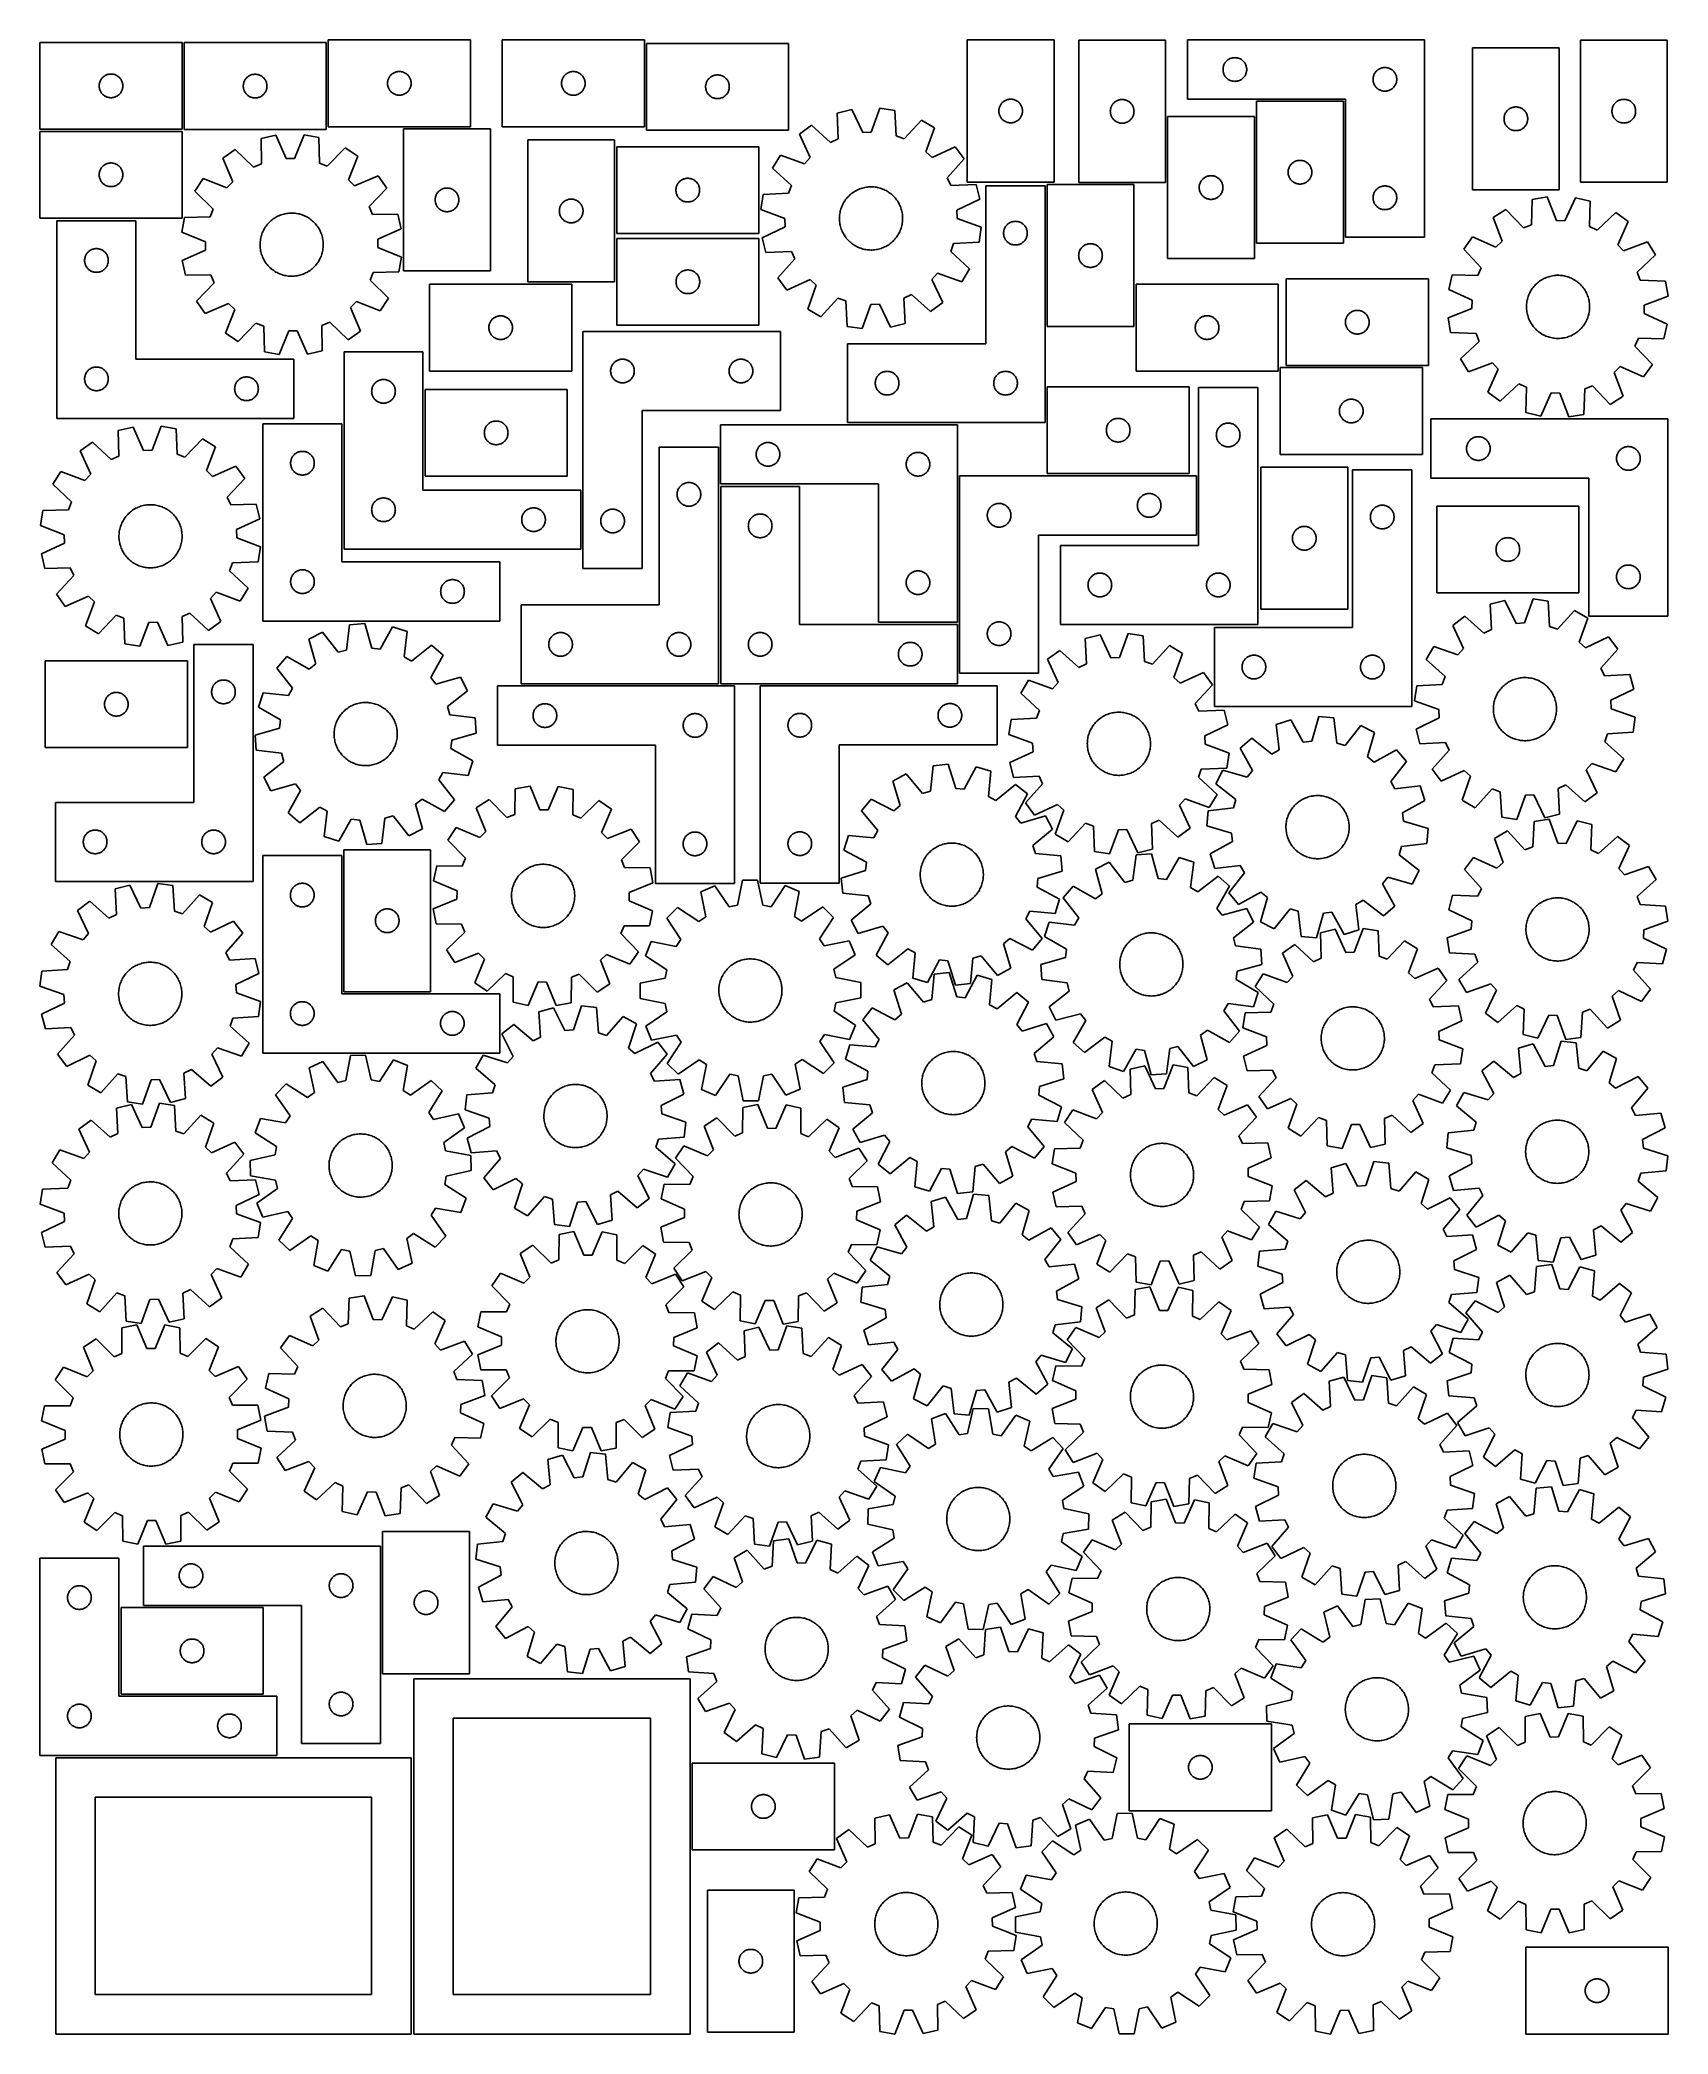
# Model space of a CAD drawing. Header units: millimetres. Extents: x 7 to 1243, y 7 to 1522.
import ezdxf

# ---------------------------------------------------------------- set-up
doc = ezdxf.new("R2010")
doc.units = ezdxf.units.MM
doc.layers.add('CUT', color=7, linetype='CONTINUOUS', true_color=0x000000)

msp = doc.modelspace()

# ---------------------------------------------------------------- linework, layer by layer
at = {"layer": 'CUT'}
for p, q in [((114.516934, 1520.098179), (6.516934, 1520.098179)), ((6.516934, 1520.098179), (6.516934, 1454.098179)), ((114.516934, 1454.098179), (114.516934, 1520.098179)), ((224.028655, 1519.941438), (116.028655, 1519.941438)), ((116.028655, 1519.941438), (116.028655, 1453.941438)), ((224.028655, 1453.941438), (224.028655, 1519.941438)), ((333.596646, 1522.011265), (225.596646, 1522.011265)), ((225.596646, 1522.011265), (225.596646, 1456.011265)), ((333.596646, 1456.011265), (333.596646, 1522.011265)), ((465.757657, 1521.977574), (357.757657, 1521.977574)), ((357.757657, 1521.977574), (357.757657, 1455.977574)), ((465.757657, 1455.977574), (465.757657, 1521.977574)), ((575.285611, 1519.428013), (467.285611, 1519.428013)), ((467.285611, 1519.428013), (467.285611, 1453.428013)), ((575.285611, 1453.428013), (575.285611, 1519.428013)), ((777.016264, 1521.995149), (711.016264, 1521.995149)), ((711.016264, 1521.995149), (711.016264, 1413.995149)), ((777.016264, 1413.995149), (777.016264, 1521.995149)), ((795.728662, 1521.712187), (795.728662, 1413.712187)), ((861.728662, 1521.712187), (795.728662, 1521.712187)), ((861.728662, 1413.712187), (861.728662, 1521.712187)), ((1058.335491, 1522.053013), (878.335491, 1522.053013)), ((878.335491, 1522.053013), (878.335491, 1477.053013)), ((1058.335491, 1372.053013), (1058.335491, 1522.053013)), ((1160.83959, 1516.091097), (1094.83959, 1516.091097)), ((1094.83959, 1516.091097), (1094.83959, 1408.091097)), ((1160.83959, 1408.091097), (1160.83959, 1516.091097)), ((1176.84377, 1521.877715), (1176.84377, 1413.877715)), ((1242.84377, 1521.877715), (1176.84377, 1521.877715)), ((1242.84377, 1413.877715), (1242.84377, 1521.877715)), ((905.354761, 1500.141642), (905.412487, 1500.727749)), ((905.412487, 1500.727749), (905.508423, 1501.308826)), ((905.508423, 1501.308826), (905.642159, 1501.882385)), ((905.642159, 1501.882385), (905.81312, 1502.445969)), ((905.81312, 1502.445969), (906.020575, 1502.997164)), ((906.020575, 1502.997164), (906.263636, 1503.533612)), ((906.263636, 1503.533612), (906.541262, 1504.053013)), ((906.541262, 1504.053013), (906.852264, 1504.553146)), ((906.852264, 1504.553146), (907.195311, 1505.031866)), ((907.195311, 1505.031866), (907.568933, 1505.487126)), ((907.568933, 1505.487126), (907.97153, 1505.916974)), ((907.97153, 1505.916974), (908.401379, 1506.319572)), ((908.401379, 1506.319572), (908.856638, 1506.693193)), ((908.856638, 1506.693193), (909.335359, 1507.03624)), ((909.335359, 1507.03624), (909.835491, 1507.347242)), ((909.835491, 1507.347242), (910.354893, 1507.624868)), ((910.354893, 1507.624868), (910.89134, 1507.867929)), ((910.89134, 1507.867929), (911.442536, 1508.075385)), ((911.442536, 1508.075385), (912.00612, 1508.246346)), ((912.00612, 1508.246346), (912.579678, 1508.380081)), ((912.579678, 1508.380081), (913.160755, 1508.476017)), ((913.160755, 1508.476017), (913.746863, 1508.533744)), ((913.746863, 1508.533744), (914.335491, 1508.553013)), ((914.335491, 1508.553013), (914.924119, 1508.533744)), ((914.924119, 1508.533744), (915.510227, 1508.476017)), ((915.510227, 1508.476017), (916.091304, 1508.380081)), ((916.091304, 1508.380081), (916.664862, 1508.246346)), ((916.664862, 1508.246346), (917.228446, 1508.075385)), ((917.228446, 1508.075385), (917.779642, 1507.867929)), ((917.779642, 1507.867929), (918.316089, 1507.624868)), ((918.316089, 1507.624868), (918.835491, 1507.347242)), ((918.835491, 1507.347242), (919.335623, 1507.03624)), ((919.335623, 1507.03624), (919.814344, 1506.693193)), ((919.814344, 1506.693193), (920.269603, 1506.319572)), ((920.269603, 1506.319572), (920.699452, 1505.916974)), ((920.699452, 1505.916974), (921.102049, 1505.487126)), ((921.102049, 1505.487126), (921.475671, 1505.031866)), ((921.475671, 1505.031866), (921.818717, 1504.553146)), ((921.818717, 1504.553146), (922.12972, 1504.053013)), ((922.12972, 1504.053013), (922.407346, 1503.533612)), ((922.407346, 1503.533612), (922.650407, 1502.997164)), ((922.650407, 1502.997164), (922.857862, 1502.445969)), ((922.857862, 1502.445969), (923.028823, 1501.882385)), ((923.028823, 1501.882385), (923.162559, 1501.308826)), ((923.162559, 1501.308826), (923.258495, 1500.727749)), ((923.258495, 1500.727749), (923.316221, 1500.141642)), ((1024.89134, 1500.367929), (1025.442536, 1500.575385)), ((1025.442536, 1500.575385), (1026.00612, 1500.746346)), ((1026.00612, 1500.746346), (1026.579678, 1500.880081)), ((1026.579678, 1500.880081), (1027.160755, 1500.976017)), ((1027.160755, 1500.976017), (1027.746863, 1501.033744)), ((1027.746863, 1501.033744), (1028.335491, 1501.053013)), ((1028.335491, 1501.053013), (1028.924119, 1501.033744)), ((1028.924119, 1501.033744), (1029.510227, 1500.976017)), ((1029.510227, 1500.976017), (1030.091304, 1500.880081)), ((1030.091304, 1500.880081), (1030.664862, 1500.746346)), ((1030.664862, 1500.746346), (1031.228446, 1500.575385)), ((1031.228446, 1500.575385), (1031.779642, 1500.367929)), ((51.516934, 1487.098179), (51.536204, 1487.686807)), ((51.536204, 1486.509551), (51.516934, 1487.098179)), ((51.536204, 1487.686807), (51.59393, 1488.272915)), ((51.59393, 1485.923443), (51.536204, 1486.509551)), ((51.59393, 1488.272915), (51.689867, 1488.853992)), ((51.689867, 1485.342366), (51.59393, 1485.923443)), ((51.689867, 1488.853992), (51.823602, 1489.42755)), ((51.823602, 1484.768808), (51.689867, 1485.342366)), ((51.823602, 1489.42755), (51.994563, 1489.991134)), ((51.994563, 1489.991134), (52.202018, 1490.54233)), ((52.202018, 1490.54233), (52.44508, 1491.078777)), ((52.44508, 1491.078777), (52.722706, 1491.598179)), ((52.722706, 1491.598179), (53.033708, 1492.098311)), ((53.033708, 1492.098311), (53.376754, 1492.577032)), ((53.376754, 1492.577032), (53.750376, 1493.032291)), ((53.750376, 1493.032291), (54.152973, 1493.46214)), ((54.152973, 1493.46214), (54.582822, 1493.864737)), ((54.582822, 1493.864737), (55.038081, 1494.238359)), ((55.038081, 1494.238359), (55.516802, 1494.581406)), ((55.516802, 1494.581406), (56.016934, 1494.892408)), ((56.016934, 1494.892408), (56.536336, 1495.170034)), ((56.536336, 1495.170034), (57.072783, 1495.413095)), ((57.072783, 1495.413095), (57.623979, 1495.62055)), ((57.623979, 1495.62055), (58.187563, 1495.791511)), ((58.187563, 1495.791511), (58.761121, 1495.925247)), ((58.761121, 1495.925247), (59.342198, 1496.021183)), ((59.342198, 1496.021183), (59.928306, 1496.078909)), ((59.928306, 1496.078909), (60.516934, 1496.098179)), ((60.516934, 1496.098179), (61.105562, 1496.078909)), ((61.105562, 1496.078909), (61.69167, 1496.021183)), ((61.69167, 1496.021183), (62.272747, 1495.925247)), ((62.272747, 1495.925247), (62.846306, 1495.791511)), ((62.846306, 1495.791511), (63.409889, 1495.62055)), ((63.409889, 1495.62055), (63.961085, 1495.413095)), ((63.961085, 1495.413095), (64.497532, 1495.170034)), ((64.497532, 1495.170034), (65.016934, 1494.892408)), ((65.016934, 1494.892408), (65.517066, 1494.581406)), ((65.517066, 1494.581406), (65.995787, 1494.238359)), ((65.995787, 1494.238359), (66.451047, 1493.864737)), ((66.451047, 1493.864737), (66.880895, 1493.46214)), ((66.880895, 1493.46214), (67.283492, 1493.032291)), ((67.283492, 1493.032291), (67.657114, 1492.577032)), ((67.657114, 1492.577032), (68.000161, 1492.098311)), ((68.000161, 1492.098311), (68.311163, 1491.598179)), ((68.311163, 1491.598179), (68.588789, 1491.078777)), ((68.588789, 1491.078777), (68.83185, 1490.54233)), ((68.83185, 1490.54233), (69.039305, 1489.991134)), ((69.039305, 1489.991134), (69.210267, 1489.42755)), ((69.210267, 1489.42755), (69.344002, 1488.853992)), ((69.344002, 1485.342366), (69.210267, 1484.768808)), ((69.344002, 1488.853992), (69.439938, 1488.272915)), ((69.439938, 1485.923443), (69.344002, 1485.342366)), ((69.439938, 1488.272915), (69.497665, 1487.686807)), ((69.497665, 1486.509551), (69.439938, 1485.923443)), ((69.497665, 1487.686807), (69.516934, 1487.098179)), ((69.516934, 1487.098179), (69.497665, 1486.509551)), ((161.028655, 1486.941438), (161.047924, 1487.530066)), ((161.047924, 1486.35281), (161.028655, 1486.941438)), ((161.047924, 1487.530066), (161.105651, 1488.116173)), ((161.105651, 1485.766702), (161.047924, 1486.35281)), ((161.105651, 1488.116173), (161.201587, 1488.697251)), ((161.201587, 1485.185625), (161.105651, 1485.766702)), ((161.201587, 1488.697251), (161.335322, 1489.270809)), ((161.335322, 1489.270809), (161.506284, 1489.834393)), ((161.506284, 1489.834393), (161.713739, 1490.385589)), ((161.713739, 1490.385589), (161.9568, 1490.922036)), ((161.9568, 1490.922036), (162.234426, 1491.441438)), ((162.234426, 1491.441438), (162.545428, 1491.94157)), ((162.545428, 1491.94157), (162.888475, 1492.420291)), ((162.888475, 1492.420291), (163.262097, 1492.87555)), ((163.262097, 1492.87555), (163.664694, 1493.305399)), ((163.664694, 1493.305399), (164.094542, 1493.707996)), ((164.094542, 1493.707996), (164.549802, 1494.081618)), ((164.549802, 1494.081618), (165.028523, 1494.424664)), ((165.028523, 1494.424664), (165.528655, 1494.735666)), ((165.528655, 1494.735666), (166.048057, 1495.013292)), ((166.048057, 1495.013292), (166.584504, 1495.256354)), ((166.584504, 1495.256354), (167.1357, 1495.463809)), ((167.1357, 1495.463809), (167.699283, 1495.63477)), ((167.699283, 1495.63477), (168.272842, 1495.768505)), ((168.272842, 1495.768505), (168.853919, 1495.864441)), ((168.853919, 1495.864441), (169.440027, 1495.922168)), ((169.440027, 1495.922168), (170.028655, 1495.941438)), ((170.028655, 1495.941438), (170.617283, 1495.922168)), ((170.617283, 1495.922168), (171.203391, 1495.864441)), ((171.203391, 1495.864441), (171.784468, 1495.768505)), ((171.784468, 1495.768505), (172.358026, 1495.63477)), ((172.358026, 1495.63477), (172.92161, 1495.463809)), ((172.92161, 1495.463809), (173.472806, 1495.256354)), ((173.472806, 1495.256354), (174.009253, 1495.013292)), ((174.009253, 1495.013292), (174.528655, 1494.735666)), ((174.528655, 1494.735666), (175.028787, 1494.424664)), ((175.028787, 1494.424664), (175.507508, 1494.081618)), ((175.507508, 1494.081618), (175.962767, 1493.707996)), ((175.962767, 1493.707996), (176.392616, 1493.305399)), ((176.392616, 1493.305399), (176.795213, 1492.87555)), ((176.795213, 1492.87555), (177.168835, 1492.420291)), ((177.168835, 1492.420291), (177.511881, 1491.94157)), ((177.511881, 1491.94157), (177.822883, 1491.441438)), ((177.822883, 1491.441438), (178.100509, 1490.922036)), ((178.100509, 1490.922036), (178.343571, 1490.385589)), ((178.343571, 1490.385589), (178.551026, 1489.834393)), ((178.551026, 1489.834393), (178.721987, 1489.270809)), ((178.721987, 1489.270809), (178.855722, 1488.697251)), ((178.855722, 1488.697251), (178.951659, 1488.116173)), ((178.951659, 1485.766702), (178.855722, 1485.185625)), ((178.951659, 1488.116173), (179.009385, 1487.530066)), ((179.009385, 1486.35281), (178.951659, 1485.766702)), ((179.009385, 1487.530066), (179.028655, 1486.941438)), ((179.028655, 1486.941438), (179.009385, 1486.35281)), ((270.596646, 1489.011265), (270.615916, 1489.599893)), ((270.615916, 1488.422637), (270.596646, 1489.011265)), ((270.615916, 1489.599893), (270.673642, 1490.186001)), ((270.673642, 1487.836529), (270.615916, 1488.422637)), ((270.673642, 1490.186001), (270.769579, 1490.767078)), ((270.769579, 1487.255452), (270.673642, 1487.836529)), ((270.769579, 1490.767078), (270.903314, 1491.340636)), ((270.903314, 1486.681894), (270.769579, 1487.255452)), ((270.903314, 1491.340636), (271.074275, 1491.90422)), ((271.074275, 1486.11831), (270.903314, 1486.681894)), ((271.074275, 1491.90422), (271.28173, 1492.455416)), ((271.28173, 1485.567114), (271.074275, 1486.11831)), ((271.28173, 1492.455416), (271.524791, 1492.991863)), ((271.524791, 1485.030667), (271.28173, 1485.567114)), ((271.524791, 1492.991863), (271.802417, 1493.511265)), ((271.802417, 1493.511265), (272.11342, 1494.011397)), ((272.11342, 1494.011397), (272.456466, 1494.490118)), ((272.456466, 1494.490118), (272.830088, 1494.945377)), ((272.830088, 1494.945377), (273.232685, 1495.375226)), ((273.232685, 1495.375226), (273.662534, 1495.777823)), ((273.662534, 1495.777823), (274.117793, 1496.151445)), ((274.117793, 1496.151445), (274.596514, 1496.494491)), ((274.596514, 1496.494491), (275.096646, 1496.805494)), ((275.096646, 1496.805494), (275.616048, 1497.08312)), ((275.616048, 1497.08312), (276.152495, 1497.326181)), ((276.152495, 1497.326181), (276.703691, 1497.533636)), ((276.703691, 1497.533636), (277.267275, 1497.704597)), ((277.267275, 1497.704597), (277.840833, 1497.838332)), ((277.840833, 1497.838332), (278.42191, 1497.934269)), ((278.42191, 1497.934269), (279.008018, 1497.991995)), ((279.008018, 1497.991995), (279.596646, 1498.011265)), ((279.596646, 1498.011265), (280.185274, 1497.991995)), ((280.185274, 1497.991995), (280.771382, 1497.934269)), ((280.771382, 1497.934269), (281.352459, 1497.838332)), ((281.352459, 1497.838332), (281.926018, 1497.704597)), ((281.926018, 1497.704597), (282.489601, 1497.533636)), ((282.489601, 1497.533636), (283.040797, 1497.326181)), ((283.040797, 1497.326181), (283.577244, 1497.08312)), ((283.577244, 1497.08312), (284.096646, 1496.805494)), ((284.096646, 1496.805494), (284.596778, 1496.494491)), ((284.596778, 1496.494491), (285.075499, 1496.151445)), ((285.075499, 1496.151445), (285.530758, 1495.777823)), ((285.530758, 1495.777823), (285.960607, 1495.375226)), ((285.960607, 1495.375226), (286.363204, 1494.945377)), ((286.363204, 1494.945377), (286.736826, 1494.490118)), ((286.736826, 1494.490118), (287.079873, 1494.011397)), ((287.079873, 1494.011397), (287.390875, 1493.511265)), ((287.390875, 1493.511265), (287.668501, 1492.991863)), ((287.668501, 1492.991863), (287.911562, 1492.455416)), ((287.911562, 1485.567114), (287.668501, 1485.030667)), ((287.911562, 1492.455416), (288.119017, 1491.90422)), ((288.119017, 1486.11831), (287.911562, 1485.567114)), ((288.119017, 1491.90422), (288.289979, 1491.340636)), ((288.289979, 1486.681894), (288.119017, 1486.11831)), ((288.289979, 1491.340636), (288.423714, 1490.767078)), ((288.423714, 1487.255452), (288.289979, 1486.681894)), ((288.423714, 1490.767078), (288.51965, 1490.186001)), ((288.51965, 1487.836529), (288.423714, 1487.255452)), ((288.51965, 1490.186001), (288.577376, 1489.599893)), ((288.577376, 1488.422637), (288.51965, 1487.836529)), ((288.577376, 1489.599893), (288.596646, 1489.011265)), ((288.596646, 1489.011265), (288.577376, 1488.422637)), ((402.757657, 1488.977574), (402.776927, 1489.566202)), ((402.776927, 1488.388945), (402.757657, 1488.977574)), ((402.776927, 1489.566202), (402.834653, 1490.152309)), ((402.834653, 1487.802838), (402.776927, 1488.388945)), ((402.834653, 1490.152309), (402.930589, 1490.733386)), ((402.930589, 1487.221761), (402.834653, 1487.802838)), ((402.930589, 1490.733386), (403.064324, 1491.306945)), ((403.064324, 1486.648202), (402.930589, 1487.221761)), ((403.064324, 1491.306945), (403.235286, 1491.870529)), ((403.235286, 1486.084618), (403.064324, 1486.648202)), ((403.235286, 1491.870529), (403.442741, 1492.421724)), ((403.442741, 1485.533423), (403.235286, 1486.084618)), ((403.442741, 1492.421724), (403.685802, 1492.958172)), ((403.685802, 1484.996975), (403.442741, 1485.533423)), ((403.685802, 1492.958172), (403.963428, 1493.477574)), ((403.963428, 1493.477574), (404.27443, 1493.977706)), ((404.27443, 1493.977706), (404.617477, 1494.456426)), ((404.617477, 1494.456426), (404.991099, 1494.911686)), ((404.991099, 1494.911686), (405.393696, 1495.341535)), ((405.393696, 1495.341535), (405.823545, 1495.744132)), ((405.823545, 1495.744132), (406.278804, 1496.117754)), ((406.278804, 1496.117754), (406.757525, 1496.4608)), ((406.757525, 1496.4608), (407.257657, 1496.771802)), ((407.257657, 1496.771802), (407.777059, 1497.049428)), ((407.777059, 1497.049428), (408.313506, 1497.292489)), ((408.313506, 1497.292489), (408.864702, 1497.499945)), ((408.864702, 1497.499945), (409.428285, 1497.670906)), ((409.428285, 1497.670906), (410.001844, 1497.804641)), ((410.001844, 1497.804641), (410.582921, 1497.900577)), ((410.582921, 1497.900577), (411.169029, 1497.958304)), ((411.169029, 1497.958304), (411.757657, 1497.977574)), ((411.757657, 1497.977574), (412.346285, 1497.958304)), ((412.346285, 1497.958304), (412.932393, 1497.900577)), ((412.932393, 1497.900577), (413.51347, 1497.804641)), ((413.51347, 1497.804641), (414.087028, 1497.670906)), ((414.087028, 1497.670906), (414.650612, 1497.499945)), ((414.650612, 1497.499945), (415.201808, 1497.292489)), ((415.201808, 1497.292489), (415.738255, 1497.049428)), ((415.738255, 1497.049428), (416.257657, 1496.771802)), ((416.257657, 1496.771802), (416.757789, 1496.4608)), ((416.757789, 1496.4608), (417.23651, 1496.117754)), ((417.23651, 1496.117754), (417.691769, 1495.744132)), ((417.691769, 1495.744132), (418.121618, 1495.341535)), ((418.121618, 1495.341535), (418.524215, 1494.911686)), ((418.524215, 1494.911686), (418.897837, 1494.456426)), ((418.897837, 1494.456426), (419.240883, 1493.977706)), ((419.240883, 1493.977706), (419.551886, 1493.477574)), ((419.551886, 1493.477574), (419.829512, 1492.958172)), ((419.829512, 1492.958172), (420.072573, 1492.421724)), ((420.072573, 1485.533423), (419.829512, 1484.996975)), ((420.072573, 1492.421724), (420.280028, 1491.870529)), ((420.280028, 1486.084618), (420.072573, 1485.533423)), ((420.280028, 1491.870529), (420.450989, 1491.306945)), ((420.450989, 1486.648202), (420.280028, 1486.084618)), ((420.450989, 1491.306945), (420.584724, 1490.733386)), ((420.584724, 1487.221761), (420.450989, 1486.648202)), ((420.584724, 1490.733386), (420.680661, 1490.152309)), ((420.680661, 1487.802838), (420.584724, 1487.221761)), ((420.680661, 1490.152309), (420.738387, 1489.566202)), ((420.738387, 1488.388945), (420.680661, 1487.802838)), ((420.738387, 1489.566202), (420.757657, 1488.977574)), ((420.757657, 1488.977574), (420.738387, 1488.388945)), ((512.285611, 1486.428013), (512.304881, 1487.016641)), ((512.304881, 1485.839385), (512.285611, 1486.428013)), ((512.304881, 1487.016641), (512.362607, 1487.602749)), ((512.362607, 1485.253277), (512.304881, 1485.839385)), ((512.362607, 1487.602749), (512.458543, 1488.183826)), ((512.458543, 1484.6722), (512.362607, 1485.253277)), ((512.458543, 1488.183826), (512.592279, 1488.757384)), ((512.592279, 1488.757384), (512.76324, 1489.320968)), ((512.76324, 1489.320968), (512.970695, 1489.872164)), ((512.970695, 1489.872164), (513.213756, 1490.408611)), ((513.213756, 1490.408611), (513.491382, 1490.928013)), ((513.491382, 1490.928013), (513.802384, 1491.428145)), ((513.802384, 1491.428145), (514.145431, 1491.906866)), ((514.145431, 1491.906866), (514.519053, 1492.362125)), ((514.519053, 1492.362125), (514.92165, 1492.791974)), ((514.92165, 1492.791974), (515.351499, 1493.194571)), ((515.351499, 1493.194571), (515.806758, 1493.568193)), ((515.806758, 1493.568193), (516.285479, 1493.91124)), ((516.285479, 1493.91124), (516.785611, 1494.222242)), ((516.785611, 1494.222242), (517.305013, 1494.499868)), ((517.305013, 1494.499868), (517.84146, 1494.742929)), ((517.84146, 1494.742929), (518.392656, 1494.950384)), ((518.392656, 1494.950384), (518.95624, 1495.121345)), ((518.95624, 1495.121345), (519.529798, 1495.255081)), ((519.529798, 1495.255081), (520.110875, 1495.351017)), ((520.110875, 1495.351017), (520.696983, 1495.408743)), ((520.696983, 1495.408743), (521.285611, 1495.428013)), ((521.285611, 1495.428013), (521.874239, 1495.408743)), ((521.874239, 1495.408743), (522.460347, 1495.351017)), ((522.460347, 1495.351017), (523.041424, 1495.255081)), ((523.041424, 1495.255081), (523.614982, 1495.121345)), ((523.614982, 1495.121345), (524.178566, 1494.950384)), ((524.178566, 1494.950384), (524.729762, 1494.742929)), ((524.729762, 1494.742929), (525.266209, 1494.499868)), ((525.266209, 1494.499868), (525.785611, 1494.222242)), ((525.785611, 1494.222242), (526.285743, 1493.91124)), ((526.285743, 1493.91124), (526.764464, 1493.568193)), ((526.764464, 1493.568193), (527.219723, 1493.194571)), ((527.219723, 1493.194571), (527.649572, 1492.791974)), ((527.649572, 1492.791974), (528.052169, 1492.362125)), ((528.052169, 1492.362125), (528.425791, 1491.906866)), ((528.425791, 1491.906866), (528.768837, 1491.428145)), ((528.768837, 1491.428145), (529.07984, 1490.928013)), ((529.07984, 1490.928013), (529.357466, 1490.408611)), ((529.357466, 1490.408611), (529.600527, 1489.872164)), ((529.600527, 1489.872164), (529.807982, 1489.320968)), ((529.807982, 1489.320968), (529.978943, 1488.757384)), ((529.978943, 1488.757384), (530.112678, 1488.183826)), ((530.112678, 1488.183826), (530.208615, 1487.602749)), ((530.208615, 1485.253277), (530.112678, 1484.6722)), ((530.208615, 1487.602749), (530.266341, 1487.016641)), ((530.266341, 1485.839385), (530.208615, 1485.253277)), ((530.266341, 1487.016641), (530.285611, 1486.428013)), ((530.285611, 1486.428013), (530.266341, 1485.839385)), ((905.335491, 1499.553013), (905.354761, 1500.141642)), ((905.354761, 1498.964385), (905.335491, 1499.553013)), ((905.412487, 1498.378278), (905.354761, 1498.964385)), ((905.508423, 1497.797201), (905.412487, 1498.378278)), ((905.642159, 1497.223642), (905.508423, 1497.797201)), ((905.81312, 1496.660058), (905.642159, 1497.223642)), ((906.020575, 1496.108863), (905.81312, 1496.660058)), ((906.263636, 1495.572415), (906.020575, 1496.108863)), ((906.541262, 1495.053013), (906.263636, 1495.572415)), ((906.852264, 1494.552881), (906.541262, 1495.053013)), ((907.195311, 1494.074161), (906.852264, 1494.552881)), ((907.568933, 1493.618901), (907.195311, 1494.074161)), ((907.97153, 1493.189052), (907.568933, 1493.618901)), ((908.401379, 1492.786455), (907.97153, 1493.189052)), ((908.856638, 1492.412833), (908.401379, 1492.786455)), ((909.335359, 1492.069787), (908.856638, 1492.412833)), ((909.835491, 1491.758785), (909.335359, 1492.069787)), ((910.354893, 1491.481159), (909.835491, 1491.758785)), ((910.89134, 1491.238098), (910.354893, 1491.481159)), ((911.442536, 1491.030642), (910.89134, 1491.238098)), ((912.00612, 1490.859681), (911.442536, 1491.030642)), ((912.579678, 1490.725946), (912.00612, 1490.859681)), ((913.160755, 1490.63001), (912.579678, 1490.725946)), ((913.746863, 1490.572283), (913.160755, 1490.63001)), ((914.335491, 1490.553013), (913.746863, 1490.572283)), ((914.924119, 1490.572283), (914.335491, 1490.553013)), ((915.510227, 1490.63001), (914.924119, 1490.572283)), ((916.091304, 1490.725946), (915.510227, 1490.63001)), ((916.664862, 1490.859681), (916.091304, 1490.725946)), ((917.228446, 1491.030642), (916.664862, 1490.859681)), ((917.779642, 1491.238098), (917.228446, 1491.030642)), ((918.316089, 1491.481159), (917.779642, 1491.238098)), ((918.835491, 1491.758785), (918.316089, 1491.481159)), ((919.335623, 1492.069787), (918.835491, 1491.758785)), ((919.814344, 1492.412833), (919.335623, 1492.069787)), ((920.269603, 1492.786455), (919.814344, 1492.412833)), ((920.699452, 1493.189052), (920.269603, 1492.786455)), ((921.102049, 1493.618901), (920.699452, 1493.189052)), ((921.475671, 1494.074161), (921.102049, 1493.618901)), ((921.818717, 1494.552881), (921.475671, 1494.074161)), ((922.12972, 1495.053013), (921.818717, 1494.552881)), ((922.407346, 1495.572415), (922.12972, 1495.053013)), ((922.650407, 1496.108863), (922.407346, 1495.572415)), ((922.857862, 1496.660058), (922.650407, 1496.108863)), ((923.028823, 1497.223642), (922.857862, 1496.660058)), ((923.162559, 1497.797201), (923.028823, 1497.223642)), ((923.258495, 1498.378278), (923.162559, 1497.797201)), ((923.316221, 1498.964385), (923.258495, 1498.378278)), ((923.316221, 1500.141642), (923.335491, 1499.553013)), ((923.335491, 1499.553013), (923.316221, 1498.964385)), ((1019.335491, 1492.053013), (1019.354761, 1492.641642)), ((1019.354761, 1491.464385), (1019.335491, 1492.053013)), ((1019.354761, 1492.641642), (1019.412487, 1493.227749)), ((1019.412487, 1490.878278), (1019.354761, 1491.464385)), ((1019.412487, 1493.227749), (1019.508423, 1493.808826)), ((1019.508423, 1490.297201), (1019.412487, 1490.878278)), ((1019.508423, 1493.808826), (1019.642159, 1494.382385)), ((1019.642159, 1489.723642), (1019.508423, 1490.297201)), ((1019.642159, 1494.382385), (1019.81312, 1494.945969)), ((1019.81312, 1489.160058), (1019.642159, 1489.723642)), ((1019.81312, 1494.945969), (1020.020575, 1495.497164)), ((1020.020575, 1488.608863), (1019.81312, 1489.160058)), ((1020.020575, 1495.497164), (1020.263636, 1496.033612)), ((1020.263636, 1488.072415), (1020.020575, 1488.608863)), ((1020.263636, 1496.033612), (1020.541262, 1496.553013)), ((1020.541262, 1487.553013), (1020.263636, 1488.072415)), ((1020.541262, 1496.553013), (1020.852264, 1497.053146)), ((1020.852264, 1487.052881), (1020.541262, 1487.553013)), ((1020.852264, 1497.053146), (1021.195311, 1497.531866)), ((1021.195311, 1486.574161), (1020.852264, 1487.052881)), ((1021.195311, 1497.531866), (1021.568933, 1497.987126)), ((1021.568933, 1486.118901), (1021.195311, 1486.574161)), ((1021.568933, 1497.987126), (1021.97153, 1498.416974)), ((1021.97153, 1485.689052), (1021.568933, 1486.118901)), ((1021.97153, 1498.416974), (1022.401379, 1498.819572)), ((1022.401379, 1485.286455), (1021.97153, 1485.689052)), ((1022.401379, 1498.819572), (1022.856638, 1499.193193)), ((1022.856638, 1484.912833), (1022.401379, 1485.286455)), ((1022.856638, 1499.193193), (1023.335359, 1499.53624)), ((1023.335359, 1499.53624), (1023.835491, 1499.847242)), ((1023.835491, 1499.847242), (1024.354893, 1500.124868)), ((1024.354893, 1500.124868), (1024.89134, 1500.367929)), ((1031.779642, 1500.367929), (1032.316089, 1500.124868)), ((1032.316089, 1500.124868), (1032.835491, 1499.847242)), ((1032.835491, 1499.847242), (1033.335623, 1499.53624)), ((1033.335623, 1499.53624), (1033.814344, 1499.193193)), ((1033.814344, 1499.193193), (1034.269603, 1498.819572)), ((1034.269603, 1485.286455), (1033.814344, 1484.912833)), ((1034.269603, 1498.819572), (1034.699452, 1498.416974)), ((1034.699452, 1485.689052), (1034.269603, 1485.286455)), ((1034.699452, 1498.416974), (1035.102049, 1497.987126)), ((1035.102049, 1486.118901), (1034.699452, 1485.689052)), ((1035.102049, 1497.987126), (1035.475671, 1497.531866)), ((1035.475671, 1486.574161), (1035.102049, 1486.118901)), ((1035.475671, 1497.531866), (1035.818717, 1497.053146)), ((1035.818717, 1487.052881), (1035.475671, 1486.574161)), ((1035.818717, 1497.053146), (1036.12972, 1496.553013)), ((1036.12972, 1487.553013), (1035.818717, 1487.052881)), ((1036.12972, 1496.553013), (1036.407346, 1496.033612)), ((1036.407346, 1488.072415), (1036.12972, 1487.553013)), ((1036.407346, 1496.033612), (1036.650407, 1495.497164)), ((1036.650407, 1488.608863), (1036.407346, 1488.072415)), ((1036.650407, 1495.497164), (1036.857862, 1494.945969)), ((1036.857862, 1489.160058), (1036.650407, 1488.608863)), ((1036.857862, 1494.945969), (1037.028823, 1494.382385)), ((1037.028823, 1489.723642), (1036.857862, 1489.160058)), ((1037.028823, 1494.382385), (1037.162559, 1493.808826)), ((1037.162559, 1490.297201), (1037.028823, 1489.723642)), ((1037.162559, 1493.808826), (1037.258495, 1493.227749)), ((1037.258495, 1490.878278), (1037.162559, 1490.297201)), ((1037.258495, 1493.227749), (1037.316221, 1492.641642)), ((1037.316221, 1491.464385), (1037.258495, 1490.878278)), ((1037.316221, 1492.641642), (1037.335491, 1492.053013)), ((1037.335491, 1492.053013), (1037.316221, 1491.464385)), ((51.994563, 1484.205224), (51.823602, 1484.768808)), ((52.202018, 1483.654028), (51.994563, 1484.205224)), ((52.44508, 1483.117581), (52.202018, 1483.654028)), ((52.722706, 1482.598179), (52.44508, 1483.117581)), ((53.033708, 1482.098047), (52.722706, 1482.598179)), ((53.376754, 1481.619326), (53.033708, 1482.098047)), ((53.750376, 1481.164067), (53.376754, 1481.619326)), ((54.152973, 1480.734218), (53.750376, 1481.164067)), ((54.582822, 1480.331621), (54.152973, 1480.734218)), ((55.038081, 1479.957999), (54.582822, 1480.331621)), ((55.516802, 1479.614952), (55.038081, 1479.957999)), ((56.016934, 1479.30395), (55.516802, 1479.614952)), ((56.536336, 1479.026324), (56.016934, 1479.30395)), ((57.072783, 1478.783263), (56.536336, 1479.026324)), ((57.623979, 1478.575808), (57.072783, 1478.783263)), ((58.187563, 1478.404847), (57.623979, 1478.575808)), ((58.761121, 1478.271111), (58.187563, 1478.404847)), ((59.342198, 1478.175175), (58.761121, 1478.271111)), ((59.928306, 1478.117449), (59.342198, 1478.175175)), ((60.516934, 1478.098179), (59.928306, 1478.117449)), ((61.105562, 1478.117449), (60.516934, 1478.098179)), ((61.69167, 1478.175175), (61.105562, 1478.117449)), ((62.272747, 1478.271111), (61.69167, 1478.175175)), ((62.846306, 1478.404847), (62.272747, 1478.271111)), ((63.409889, 1478.575808), (62.846306, 1478.404847)), ((63.961085, 1478.783263), (63.409889, 1478.575808)), ((64.497532, 1479.026324), (63.961085, 1478.783263)), ((65.016934, 1479.30395), (64.497532, 1479.026324)), ((65.517066, 1479.614952), (65.016934, 1479.30395)), ((65.995787, 1479.957999), (65.517066, 1479.614952)), ((66.451047, 1480.331621), (65.995787, 1479.957999)), ((66.880895, 1480.734218), (66.451047, 1480.331621)), ((67.283492, 1481.164067), (66.880895, 1480.734218)), ((67.657114, 1481.619326), (67.283492, 1481.164067)), ((68.000161, 1482.098047), (67.657114, 1481.619326)), ((68.311163, 1482.598179), (68.000161, 1482.098047)), ((68.588789, 1483.117581), (68.311163, 1482.598179)), ((68.83185, 1483.654028), (68.588789, 1483.117581)), ((69.039305, 1484.205224), (68.83185, 1483.654028)), ((69.210267, 1484.768808), (69.039305, 1484.205224)), ((161.335322, 1484.612066), (161.201587, 1485.185625)), ((161.506284, 1484.048483), (161.335322, 1484.612066)), ((161.713739, 1483.497287), (161.506284, 1484.048483)), ((161.9568, 1482.96084), (161.713739, 1483.497287)), ((162.234426, 1482.441438), (161.9568, 1482.96084)), ((162.545428, 1481.941306), (162.234426, 1482.441438)), ((162.888475, 1481.462585), (162.545428, 1481.941306)), ((163.262097, 1481.007325), (162.888475, 1481.462585)), ((163.664694, 1480.577477), (163.262097, 1481.007325)), ((164.094542, 1480.174879), (163.664694, 1480.577477)), ((164.549802, 1479.801258), (164.094542, 1480.174879)), ((165.028523, 1479.458211), (164.549802, 1479.801258)), ((165.528655, 1479.147209), (165.028523, 1479.458211)), ((166.048057, 1478.869583), (165.528655, 1479.147209)), ((166.584504, 1478.626522), (166.048057, 1478.869583)), ((167.1357, 1478.419067), (166.584504, 1478.626522)), ((167.699283, 1478.248105), (167.1357, 1478.419067)), ((168.272842, 1478.11437), (167.699283, 1478.248105)), ((168.853919, 1478.018434), (168.272842, 1478.11437)), ((169.440027, 1477.960707), (168.853919, 1478.018434)), ((170.028655, 1477.941438), (169.440027, 1477.960707)), ((170.617283, 1477.960707), (170.028655, 1477.941438)), ((171.203391, 1478.018434), (170.617283, 1477.960707)), ((171.784468, 1478.11437), (171.203391, 1478.018434)), ((172.358026, 1478.248105), (171.784468, 1478.11437)), ((172.92161, 1478.419067), (172.358026, 1478.248105)), ((173.472806, 1478.626522), (172.92161, 1478.419067)), ((174.009253, 1478.869583), (173.472806, 1478.626522)), ((174.528655, 1479.147209), (174.009253, 1478.869583)), ((175.028787, 1479.458211), (174.528655, 1479.147209)), ((175.507508, 1479.801258), (175.028787, 1479.458211)), ((175.962767, 1480.174879), (175.507508, 1479.801258)), ((176.392616, 1480.577477), (175.962767, 1480.174879)), ((176.795213, 1481.007325), (176.392616, 1480.577477)), ((177.168835, 1481.462585), (176.795213, 1481.007325)), ((177.511881, 1481.941306), (177.168835, 1481.462585)), ((177.822883, 1482.441438), (177.511881, 1481.941306)), ((178.100509, 1482.96084), (177.822883, 1482.441438)), ((178.343571, 1483.497287), (178.100509, 1482.96084)), ((178.551026, 1484.048483), (178.343571, 1483.497287)), ((178.721987, 1484.612066), (178.551026, 1484.048483)), ((178.855722, 1485.185625), (178.721987, 1484.612066)), ((271.802417, 1484.511265), (271.524791, 1485.030667)), ((272.11342, 1484.011133), (271.802417, 1484.511265)), ((272.456466, 1483.532412), (272.11342, 1484.011133)), ((272.830088, 1483.077153), (272.456466, 1483.532412)), ((273.232685, 1482.647304), (272.830088, 1483.077153)), ((273.662534, 1482.244707), (273.232685, 1482.647304)), ((274.117793, 1481.871085), (273.662534, 1482.244707)), ((274.596514, 1481.528038), (274.117793, 1481.871085)), ((275.096646, 1481.217036), (274.596514, 1481.528038)), ((275.616048, 1480.93941), (275.096646, 1481.217036)), ((276.152495, 1480.696349), (275.616048, 1480.93941)), ((276.703691, 1480.488894), (276.152495, 1480.696349)), ((277.267275, 1480.317933), (276.703691, 1480.488894)), ((277.840833, 1480.184197), (277.267275, 1480.317933)), ((278.42191, 1480.088261), (277.840833, 1480.184197)), ((279.008018, 1480.030535), (278.42191, 1480.088261)), ((279.596646, 1480.011265), (279.008018, 1480.030535)), ((280.185274, 1480.030535), (279.596646, 1480.011265)), ((280.771382, 1480.088261), (280.185274, 1480.030535)), ((281.352459, 1480.184197), (280.771382, 1480.088261)), ((281.926018, 1480.317933), (281.352459, 1480.184197)), ((282.489601, 1480.488894), (281.926018, 1480.317933)), ((283.040797, 1480.696349), (282.489601, 1480.488894)), ((283.577244, 1480.93941), (283.040797, 1480.696349)), ((284.096646, 1481.217036), (283.577244, 1480.93941)), ((284.596778, 1481.528038), (284.096646, 1481.217036)), ((285.075499, 1481.871085), (284.596778, 1481.528038)), ((285.530758, 1482.244707), (285.075499, 1481.871085)), ((285.960607, 1482.647304), (285.530758, 1482.244707)), ((286.363204, 1483.077153), (285.960607, 1482.647304)), ((286.736826, 1483.532412), (286.363204, 1483.077153)), ((287.079873, 1484.011133), (286.736826, 1483.532412)), ((287.390875, 1484.511265), (287.079873, 1484.011133)), ((287.668501, 1485.030667), (287.390875, 1484.511265)), ((403.963428, 1484.477574), (403.685802, 1484.996975)), ((404.27443, 1483.977441), (403.963428, 1484.477574)), ((404.617477, 1483.498721), (404.27443, 1483.977441)), ((404.991099, 1483.043461), (404.617477, 1483.498721)), ((405.393696, 1482.613613), (404.991099, 1483.043461)), ((405.823545, 1482.211015), (405.393696, 1482.613613)), ((406.278804, 1481.837393), (405.823545, 1482.211015)), ((406.757525, 1481.494347), (406.278804, 1481.837393)), ((407.257657, 1481.183345), (406.757525, 1481.494347)), ((407.777059, 1480.905719), (407.257657, 1481.183345)), ((408.313506, 1480.662658), (407.777059, 1480.905719)), ((408.864702, 1480.455202), (408.313506, 1480.662658)), ((409.428285, 1480.284241), (408.864702, 1480.455202)), ((410.001844, 1480.150506), (409.428285, 1480.284241)), ((410.582921, 1480.05457), (410.001844, 1480.150506)), ((411.169029, 1479.996843), (410.582921, 1480.05457)), ((411.757657, 1479.977574), (411.169029, 1479.996843)), ((412.346285, 1479.996843), (411.757657, 1479.977574)), ((412.932393, 1480.05457), (412.346285, 1479.996843)), ((413.51347, 1480.150506), (412.932393, 1480.05457)), ((414.087028, 1480.284241), (413.51347, 1480.150506)), ((414.650612, 1480.455202), (414.087028, 1480.284241)), ((415.201808, 1480.662658), (414.650612, 1480.455202)), ((415.738255, 1480.905719), (415.201808, 1480.662658)), ((416.257657, 1481.183345), (415.738255, 1480.905719)), ((416.757789, 1481.494347), (416.257657, 1481.183345)), ((417.23651, 1481.837393), (416.757789, 1481.494347)), ((417.691769, 1482.211015), (417.23651, 1481.837393)), ((418.121618, 1482.613613), (417.691769, 1482.211015)), ((418.524215, 1483.043461), (418.121618, 1482.613613)), ((418.897837, 1483.498721), (418.524215, 1483.043461)), ((419.240883, 1483.977441), (418.897837, 1483.498721)), ((419.551886, 1484.477574), (419.240883, 1483.977441)), ((419.829512, 1484.996975), (419.551886, 1484.477574)), ((512.592279, 1484.098642), (512.458543, 1484.6722)), ((512.76324, 1483.535058), (512.592279, 1484.098642)), ((512.970695, 1482.983862), (512.76324, 1483.535058)), ((513.213756, 1482.447415), (512.970695, 1482.983862)), ((513.491382, 1481.928013), (513.213756, 1482.447415)), ((513.802384, 1481.427881), (513.491382, 1481.928013)), ((514.145431, 1480.94916), (513.802384, 1481.427881)), ((514.519053, 1480.493901), (514.145431, 1480.94916)), ((514.92165, 1480.064052), (514.519053, 1480.493901)), ((515.351499, 1479.661455), (514.92165, 1480.064052)), ((515.806758, 1479.287833), (515.351499, 1479.661455)), ((516.285479, 1478.944786), (515.806758, 1479.287833)), ((516.785611, 1478.633784), (516.285479, 1478.944786)), ((517.305013, 1478.356158), (516.785611, 1478.633784)), ((517.84146, 1478.113097), (517.305013, 1478.356158)), ((518.392656, 1477.905642), (517.84146, 1478.113097)), ((518.95624, 1477.734681), (518.392656, 1477.905642)), ((519.529798, 1477.600945), (518.95624, 1477.734681)), ((520.110875, 1477.505009), (519.529798, 1477.600945)), ((520.696983, 1477.447283), (520.110875, 1477.505009)), ((521.285611, 1477.428013), (520.696983, 1477.447283)), ((521.874239, 1477.447283), (521.285611, 1477.428013)), ((522.460347, 1477.505009), (521.874239, 1477.447283)), ((523.041424, 1477.600945), (522.460347, 1477.505009)), ((523.614982, 1477.734681), (523.041424, 1477.600945)), ((524.178566, 1477.905642), (523.614982, 1477.734681)), ((524.729762, 1478.113097), (524.178566, 1477.905642)), ((525.266209, 1478.356158), (524.729762, 1478.113097)), ((525.785611, 1478.633784), (525.266209, 1478.356158)), ((526.285743, 1478.944786), (525.785611, 1478.633784)), ((526.764464, 1479.287833), (526.285743, 1478.944786)), ((527.219723, 1479.661455), (526.764464, 1479.287833)), ((527.649572, 1480.064052), (527.219723, 1479.661455)), ((528.052169, 1480.493901), (527.649572, 1480.064052)), ((528.425791, 1480.94916), (528.052169, 1480.493901)), ((528.768837, 1481.427881), (528.425791, 1480.94916)), ((529.07984, 1481.928013), (528.768837, 1481.427881)), ((529.357466, 1482.447415), (529.07984, 1481.928013)), ((529.600527, 1482.983862), (529.357466, 1482.447415)), ((529.807982, 1483.535058), (529.600527, 1482.983862)), ((529.978943, 1484.098642), (529.807982, 1483.535058)), ((530.112678, 1484.6722), (529.978943, 1484.098642)), ((644.638279, 1470.091636), (638.027631, 1451.877857)), ((656.047811, 1468.386334), (644.638279, 1470.091636)), ((735.189197, 1469.750962), (735.322932, 1470.324521)), ((735.322932, 1470.324521), (735.493893, 1470.888104)), ((735.493893, 1470.888104), (735.701348, 1471.4393)), ((735.701348, 1471.4393), (735.94441, 1471.975748)), ((735.94441, 1471.975748), (736.222036, 1472.495149)), ((736.222036, 1472.495149), (736.533038, 1472.995281)), ((736.533038, 1472.995281), (736.876084, 1473.474002)), ((736.876084, 1473.474002), (737.249706, 1473.929262)), ((737.249706, 1473.929262), (737.652303, 1474.35911)), ((737.652303, 1474.35911), (738.082152, 1474.761708)), ((738.082152, 1474.761708), (738.537411, 1475.135329)), ((738.537411, 1475.135329), (739.016132, 1475.478376)), ((739.016132, 1475.478376), (739.516264, 1475.789378)), ((739.516264, 1475.789378), (740.035666, 1476.067004)), ((740.035666, 1476.067004), (740.572113, 1476.310065)), ((740.572113, 1476.310065), (741.123309, 1476.51752)), ((741.123309, 1476.51752), (741.686893, 1476.688482)), ((741.686893, 1476.688482), (742.260451, 1476.822217)), ((742.260451, 1476.822217), (742.841529, 1476.918153)), ((742.841529, 1476.918153), (743.427636, 1476.97588)), ((743.427636, 1476.97588), (744.016264, 1476.995149)), ((744.016264, 1476.995149), (744.604892, 1476.97588)), ((744.604892, 1476.97588), (745.191, 1476.918153)), ((745.191, 1476.918153), (745.772077, 1476.822217)), ((745.772077, 1476.822217), (746.345636, 1476.688482)), ((746.345636, 1476.688482), (746.909219, 1476.51752)), ((746.909219, 1476.51752), (747.460415, 1476.310065)), ((747.460415, 1476.310065), (747.996862, 1476.067004)), ((747.996862, 1476.067004), (748.516264, 1475.789378)), ((748.516264, 1475.789378), (749.016396, 1475.478376)), ((749.016396, 1475.478376), (749.495117, 1475.135329)), ((749.495117, 1475.135329), (749.950377, 1474.761708)), ((749.950377, 1474.761708), (750.380225, 1474.35911)), ((750.380225, 1474.35911), (750.782823, 1473.929262)), ((750.782823, 1473.929262), (751.156444, 1473.474002)), ((751.156444, 1473.474002), (751.499491, 1472.995281)), ((751.499491, 1472.995281), (751.810493, 1472.495149)), ((751.810493, 1472.495149), (752.088119, 1471.975748)), ((752.088119, 1471.975748), (752.33118, 1471.4393)), ((752.33118, 1471.4393), (752.538635, 1470.888104)), ((752.538635, 1470.888104), (752.709597, 1470.324521)), ((752.709597, 1470.324521), (752.843332, 1469.750962)), ((820.035329, 1470.041559), (820.206291, 1470.605143)), ((820.206291, 1470.605143), (820.413746, 1471.156338)), ((820.413746, 1471.156338), (820.656807, 1471.692786)), ((820.656807, 1471.692786), (820.934433, 1472.212187)), ((820.934433, 1472.212187), (821.245435, 1472.71232)), ((821.245435, 1472.71232), (821.588482, 1473.19104)), ((821.588482, 1473.19104), (821.962104, 1473.6463)), ((821.962104, 1473.6463), (822.364701, 1474.076148)), ((822.364701, 1474.076148), (822.79455, 1474.478746)), ((822.79455, 1474.478746), (823.249809, 1474.852367)), ((823.249809, 1474.852367), (823.72853, 1475.195414)), ((823.72853, 1475.195414), (824.228662, 1475.506416)), ((824.228662, 1475.506416), (824.748064, 1475.784042)), ((824.748064, 1475.784042), (825.284511, 1476.027103)), ((825.284511, 1476.027103), (825.835707, 1476.234559)), ((825.835707, 1476.234559), (826.39929, 1476.40552)), ((826.39929, 1476.40552), (826.972849, 1476.539255)), ((826.972849, 1476.539255), (827.553926, 1476.635191)), ((827.553926, 1476.635191), (828.140034, 1476.692918)), ((828.140034, 1476.692918), (828.728662, 1476.712187)), ((828.728662, 1476.712187), (829.31729, 1476.692918)), ((829.31729, 1476.692918), (829.903398, 1476.635191)), ((829.903398, 1476.635191), (830.484475, 1476.539255)), ((830.484475, 1476.539255), (831.058033, 1476.40552)), ((831.058033, 1476.40552), (831.621617, 1476.234559)), ((831.621617, 1476.234559), (832.172813, 1476.027103)), ((832.172813, 1476.027103), (832.70926, 1475.784042)), ((832.70926, 1475.784042), (833.228662, 1475.506416)), ((833.228662, 1475.506416), (833.728794, 1475.195414)), ((833.728794, 1475.195414), (834.207515, 1474.852367)), ((834.207515, 1474.852367), (834.662774, 1474.478746)), ((834.662774, 1474.478746), (835.092623, 1474.076148)), ((835.092623, 1474.076148), (835.49522, 1473.6463)), ((835.49522, 1473.6463), (835.868842, 1473.19104)), ((835.868842, 1473.19104), (836.211888, 1472.71232)), ((836.211888, 1472.71232), (836.522891, 1472.212187)), ((836.522891, 1472.212187), (836.800517, 1471.692786)), ((836.800517, 1471.692786), (837.043578, 1471.156338)), ((837.043578, 1471.156338), (837.251033, 1470.605143)), ((837.251033, 1470.605143), (837.421994, 1470.041559)), ((878.335491, 1477.053013), (998.335491, 1477.053013)), ((996.796721, 1475.50345), (930.796721, 1475.50345)), ((930.796721, 1475.50345), (930.796721, 1367.50345)), ((996.796721, 1367.50345), (996.796721, 1475.50345)), ((998.335491, 1477.053013), (998.335491, 1372.053013)), ((1023.335359, 1484.569787), (1022.856638, 1484.912833)), ((1023.835491, 1484.258785), (1023.335359, 1484.569787)), ((1024.354893, 1483.981159), (1023.835491, 1484.258785)), ((1024.89134, 1483.738098), (1024.354893, 1483.981159)), ((1025.442536, 1483.530642), (1024.89134, 1483.738098)), ((1026.00612, 1483.359681), (1025.442536, 1483.530642)), ((1026.579678, 1483.225946), (1026.00612, 1483.359681)), ((1027.160755, 1483.13001), (1026.579678, 1483.225946)), ((1027.746863, 1483.072283), (1027.160755, 1483.13001)), ((1028.335491, 1483.053013), (1027.746863, 1483.072283)), ((1028.924119, 1483.072283), (1028.335491, 1483.053013)), ((1029.510227, 1483.13001), (1028.924119, 1483.072283)), ((1030.091304, 1483.225946), (1029.510227, 1483.13001)), ((1030.664862, 1483.359681), (1030.091304, 1483.225946)), ((1031.228446, 1483.530642), (1030.664862, 1483.359681)), ((1031.779642, 1483.738098), (1031.228446, 1483.530642)), ((1032.316089, 1483.981159), (1031.779642, 1483.738098)), ((1032.835491, 1484.258785), (1032.316089, 1483.981159)), ((1033.335623, 1484.569787), (1032.835491, 1484.258785)), ((1033.814344, 1484.912833), (1033.335623, 1484.569787)), ((1123.33959, 1469.885325), (1123.858992, 1470.162951)), ((1123.858992, 1470.162951), (1124.395439, 1470.406012)), ((1124.395439, 1470.406012), (1124.946635, 1470.613468)), ((1124.946635, 1470.613468), (1125.510219, 1470.784429)), ((1125.510219, 1470.784429), (1126.083777, 1470.918164)), ((1126.083777, 1470.918164), (1126.664855, 1471.0141)), ((1126.664855, 1471.0141), (1127.250962, 1471.071827)), ((1127.250962, 1471.071827), (1127.83959, 1471.091097)), ((1127.83959, 1471.091097), (1128.428219, 1471.071827)), ((1128.428219, 1471.071827), (1129.014326, 1471.0141)), ((1129.014326, 1471.0141), (1129.595403, 1470.918164)), ((1129.595403, 1470.918164), (1130.168962, 1470.784429)), ((1130.168962, 1470.784429), (1130.732546, 1470.613468)), ((1130.732546, 1470.613468), (1131.283741, 1470.406012)), ((1131.283741, 1470.406012), (1131.820189, 1470.162951)), ((1131.820189, 1470.162951), (1132.33959, 1469.885325)), ((1201.016703, 1469.633528), (1201.150438, 1470.207086)), ((1201.150438, 1470.207086), (1201.321399, 1470.77067)), ((1201.321399, 1470.77067), (1201.528855, 1471.321866)), ((1201.528855, 1471.321866), (1201.771916, 1471.858313)), ((1201.771916, 1471.858313), (1202.049542, 1472.377715)), ((1202.049542, 1472.377715), (1202.360544, 1472.877847)), ((1202.360544, 1472.877847), (1202.70359, 1473.356568)), ((1202.70359, 1473.356568), (1203.077212, 1473.811827)), ((1203.077212, 1473.811827), (1203.479809, 1474.241676)), ((1203.479809, 1474.241676), (1203.909658, 1474.644273)), ((1203.909658, 1474.644273), (1204.364918, 1475.017895)), ((1204.364918, 1475.017895), (1204.843638, 1475.360941)), ((1204.843638, 1475.360941), (1205.34377, 1475.671943)), ((1205.34377, 1475.671943), (1205.863172, 1475.949569)), ((1205.863172, 1475.949569), (1206.399619, 1476.192631)), ((1206.399619, 1476.192631), (1206.950815, 1476.400086)), ((1206.950815, 1476.400086), (1207.514399, 1476.571047)), ((1207.514399, 1476.571047), (1208.087957, 1476.704782)), ((1208.087957, 1476.704782), (1208.669035, 1476.800719)), ((1208.669035, 1476.800719), (1209.255142, 1476.858445)), ((1209.255142, 1476.858445), (1209.84377, 1476.877715)), ((1209.84377, 1476.877715), (1210.432399, 1476.858445)), ((1210.432399, 1476.858445), (1211.018506, 1476.800719)), ((1211.018506, 1476.800719), (1211.599583, 1476.704782)), ((1211.599583, 1476.704782), (1212.173142, 1476.571047)), ((1212.173142, 1476.571047), (1212.736726, 1476.400086)), ((1212.736726, 1476.400086), (1213.287921, 1476.192631)), ((1213.287921, 1476.192631), (1213.824369, 1475.949569)), ((1213.824369, 1475.949569), (1214.34377, 1475.671943)), ((1214.34377, 1475.671943), (1214.843902, 1475.360941)), ((1214.843902, 1475.360941), (1215.322623, 1475.017895)), ((1215.322623, 1475.017895), (1215.777883, 1474.644273)), ((1215.777883, 1474.644273), (1216.207731, 1474.241676)), ((1216.207731, 1474.241676), (1216.610329, 1473.811827)), ((1216.610329, 1473.811827), (1216.98395, 1473.356568)), ((1216.98395, 1473.356568), (1217.326997, 1472.877847)), ((1217.326997, 1472.877847), (1217.637999, 1472.377715)), ((1217.637999, 1472.377715), (1217.915625, 1471.858313)), ((1217.915625, 1471.858313), (1218.158686, 1471.321866)), ((1218.158686, 1471.321866), (1218.366142, 1470.77067)), ((1218.366142, 1470.77067), (1218.537103, 1470.207086)), ((1218.537103, 1470.207086), (1218.670838, 1469.633528)), ((225.596646, 1456.011265), (333.596646, 1456.011265)), ((357.757657, 1455.977574), (465.757657, 1455.977574)), ((592.745801, 1457.15403), (583.472213, 1450.292104)), ((607.133206, 1444.175394), (592.745801, 1457.15403)), ((623.279684, 1469.065959), (612.08606, 1466.275213)), ((612.08606, 1466.275213), (612.948729, 1446.91809)), ((631.605204, 1451.569441), (623.279684, 1469.065959)), ((657.043961, 1449.035621), (656.047811, 1468.386334)), ((676.17309, 1461.160356), (663.095535, 1446.862804)), ((686.061532, 1455.218624), (676.17309, 1461.160356)), ((679.576657, 1436.959686), (686.061532, 1455.218624)), ((735.016264, 1467.995149), (735.035534, 1468.583777)), ((735.035534, 1467.406521), (735.016264, 1467.995149)), ((735.035534, 1468.583777), (735.093261, 1469.169885)), ((735.093261, 1466.820414), (735.035534, 1467.406521)), ((735.093261, 1469.169885), (735.189197, 1469.750962)), ((735.189197, 1466.239336), (735.093261, 1466.820414)), ((735.322932, 1465.665778), (735.189197, 1466.239336)), ((735.493893, 1465.102194), (735.322932, 1465.665778)), ((735.701348, 1464.550998), (735.493893, 1465.102194)), ((735.94441, 1464.014551), (735.701348, 1464.550998)), ((736.222036, 1463.495149), (735.94441, 1464.014551)), ((736.533038, 1462.995017), (736.222036, 1463.495149)), ((736.876084, 1462.516296), (736.533038, 1462.995017)), ((737.249706, 1462.061037), (736.876084, 1462.516296)), ((737.652303, 1461.631188), (737.249706, 1462.061037)), ((738.082152, 1461.228591), (737.652303, 1461.631188)), ((738.537411, 1460.854969), (738.082152, 1461.228591)), ((739.016132, 1460.511923), (738.537411, 1460.854969)), ((739.516264, 1460.200921), (739.016132, 1460.511923)), ((740.035666, 1459.923295), (739.516264, 1460.200921)), ((740.572113, 1459.680234), (740.035666, 1459.923295)), ((741.123309, 1459.472778), (740.572113, 1459.680234)), ((741.686893, 1459.301817), (741.123309, 1459.472778)), ((742.260451, 1459.168082), (741.686893, 1459.301817)), ((742.841529, 1459.072146), (742.260451, 1459.168082)), ((743.427636, 1459.014419), (742.841529, 1459.072146)), ((744.016264, 1458.995149), (743.427636, 1459.014419)), ((744.604892, 1459.014419), (744.016264, 1458.995149)), ((745.191, 1459.072146), (744.604892, 1459.014419)), ((745.772077, 1459.168082), (745.191, 1459.072146)), ((746.345636, 1459.301817), (745.772077, 1459.168082)), ((746.909219, 1459.472778), (746.345636, 1459.301817)), ((747.460415, 1459.680234), (746.909219, 1459.472778)), ((747.996862, 1459.923295), (747.460415, 1459.680234)), ((748.516264, 1460.200921), (747.996862, 1459.923295)), ((749.016396, 1460.511923), (748.516264, 1460.200921)), ((749.495117, 1460.854969), (749.016396, 1460.511923)), ((749.950377, 1461.228591), (749.495117, 1460.854969)), ((750.380225, 1461.631188), (749.950377, 1461.228591)), ((750.782823, 1462.061037), (750.380225, 1461.631188)), ((751.156444, 1462.516296), (750.782823, 1462.061037)), ((751.499491, 1462.995017), (751.156444, 1462.516296)), ((751.810493, 1463.495149), (751.499491, 1462.995017)), ((752.088119, 1464.014551), (751.810493, 1463.495149)), ((752.33118, 1464.550998), (752.088119, 1464.014551)), ((752.538635, 1465.102194), (752.33118, 1464.550998)), ((752.709597, 1465.665778), (752.538635, 1465.102194)), ((752.843332, 1466.239336), (752.709597, 1465.665778)), ((752.843332, 1469.750962), (752.939268, 1469.169885)), ((752.939268, 1466.820414), (752.843332, 1466.239336)), ((752.939268, 1469.169885), (752.996995, 1468.583777)), ((752.996995, 1467.406521), (752.939268, 1466.820414)), ((752.996995, 1468.583777), (753.016264, 1467.995149)), ((753.016264, 1467.995149), (752.996995, 1467.406521)), ((819.728662, 1467.712187), (819.747932, 1468.300816)), ((819.747932, 1467.123559), (819.728662, 1467.712187)), ((819.747932, 1468.300816), (819.805658, 1468.886923)), ((819.805658, 1466.537452), (819.747932, 1467.123559)), ((819.805658, 1468.886923), (819.901594, 1469.468)), ((819.901594, 1465.956375), (819.805658, 1466.537452)), ((819.901594, 1469.468), (820.035329, 1470.041559)), ((820.035329, 1465.382816), (819.901594, 1465.956375)), ((820.206291, 1464.819232), (820.035329, 1465.382816)), ((820.413746, 1464.268037), (820.206291, 1464.819232)), ((820.656807, 1463.731589), (820.413746, 1464.268037)), ((820.934433, 1463.212187), (820.656807, 1463.731589)), ((821.245435, 1462.712055), (820.934433, 1463.212187)), ((821.588482, 1462.233335), (821.245435, 1462.712055)), ((821.962104, 1461.778075), (821.588482, 1462.233335)), ((822.364701, 1461.348226), (821.962104, 1461.778075)), ((822.79455, 1460.945629), (822.364701, 1461.348226)), ((823.249809, 1460.572007), (822.79455, 1460.945629)), ((823.72853, 1460.228961), (823.249809, 1460.572007)), ((824.228662, 1459.917959), (823.72853, 1460.228961)), ((824.748064, 1459.640333), (824.228662, 1459.917959)), ((825.284511, 1459.397272), (824.748064, 1459.640333)), ((825.835707, 1459.189816), (825.284511, 1459.397272)), ((826.39929, 1459.018855), (825.835707, 1459.189816)), ((826.972849, 1458.88512), (826.39929, 1459.018855)), ((827.553926, 1458.789184), (826.972849, 1458.88512)), ((828.140034, 1458.731457), (827.553926, 1458.789184)), ((828.728662, 1458.712187), (828.140034, 1458.731457)), ((829.31729, 1458.731457), (828.728662, 1458.712187)), ((829.903398, 1458.789184), (829.31729, 1458.731457)), ((830.484475, 1458.88512), (829.903398, 1458.789184)), ((831.058033, 1459.018855), (830.484475, 1458.88512)), ((831.621617, 1459.189816), (831.058033, 1459.018855)), ((832.172813, 1459.397272), (831.621617, 1459.189816)), ((832.70926, 1459.640333), (832.172813, 1459.397272)), ((833.228662, 1459.917959), (832.70926, 1459.640333)), ((833.728794, 1460.228961), (833.228662, 1459.917959)), ((834.207515, 1460.572007), (833.728794, 1460.228961)), ((834.662774, 1460.945629), (834.207515, 1460.572007)), ((835.092623, 1461.348226), (834.662774, 1460.945629)), ((835.49522, 1461.778075), (835.092623, 1461.348226)), ((835.868842, 1462.233335), (835.49522, 1461.778075)), ((836.211888, 1462.712055), (835.868842, 1462.233335)), ((836.522891, 1463.212187), (836.211888, 1462.712055)), ((836.800517, 1463.731589), (836.522891, 1463.212187)), ((837.043578, 1464.268037), (836.800517, 1463.731589)), ((837.251033, 1464.819232), (837.043578, 1464.268037)), ((837.421994, 1465.382816), (837.251033, 1464.819232)), ((837.421994, 1470.041559), (837.555729, 1469.468)), ((837.555729, 1465.956375), (837.421994, 1465.382816)), ((837.555729, 1469.468), (837.651666, 1468.886923)), ((837.651666, 1466.537452), (837.555729, 1465.956375)), ((837.651666, 1468.886923), (837.709392, 1468.300816)), ((837.709392, 1467.123559), (837.651666, 1466.537452)), ((837.709392, 1468.300816), (837.728662, 1467.712187)), ((837.728662, 1467.712187), (837.709392, 1467.123559)), ((929.273436, 1463.840364), (863.273436, 1463.840364)), ((863.273436, 1463.840364), (863.273436, 1355.840364)), ((929.273436, 1355.840364), (929.273436, 1463.840364)), ((1118.83959, 1462.091097), (1118.85886, 1462.679725)), ((1118.85886, 1461.502468), (1118.83959, 1462.091097)), ((1118.85886, 1462.679725), (1118.916587, 1463.265832)), ((1118.916587, 1460.916361), (1118.85886, 1461.502468)), ((1118.916587, 1463.265832), (1119.012523, 1463.846909)), ((1119.012523, 1460.335284), (1118.916587, 1460.916361)), ((1119.012523, 1463.846909), (1119.146258, 1464.420468)), ((1119.146258, 1459.761725), (1119.012523, 1460.335284)), ((1119.146258, 1464.420468), (1119.317219, 1464.984052)), ((1119.317219, 1459.198141), (1119.146258, 1459.761725)), ((1119.317219, 1464.984052), (1119.524675, 1465.535247)), ((1119.524675, 1458.646946), (1119.317219, 1459.198141)), ((1119.524675, 1465.535247), (1119.767736, 1466.071695)), ((1119.767736, 1458.110498), (1119.524675, 1458.646946)), ((1119.767736, 1466.071695), (1120.045362, 1466.591097)), ((1120.045362, 1457.591097), (1119.767736, 1458.110498)), ((1120.045362, 1466.591097), (1120.356364, 1467.091229)), ((1120.356364, 1457.090964), (1120.045362, 1457.591097)), ((1120.356364, 1467.091229), (1120.69941, 1467.569949)), ((1120.69941, 1456.612244), (1120.356364, 1457.090964)), ((1120.69941, 1467.569949), (1121.073032, 1468.025209)), ((1121.073032, 1456.156984), (1120.69941, 1456.612244)), ((1121.073032, 1468.025209), (1121.475629, 1468.455058)), ((1121.475629, 1455.727136), (1121.073032, 1456.156984)), ((1121.475629, 1468.455058), (1121.905478, 1468.857655)), ((1121.905478, 1455.324538), (1121.475629, 1455.727136)), ((1121.905478, 1468.857655), (1122.360738, 1469.231277)), ((1122.360738, 1454.950917), (1121.905478, 1455.324538)), ((1122.360738, 1469.231277), (1122.839458, 1469.574323)), ((1122.839458, 1454.60787), (1122.360738, 1454.950917)), ((1122.839458, 1469.574323), (1123.33959, 1469.885325)), ((1132.33959, 1469.885325), (1132.839722, 1469.574323)), ((1132.839722, 1469.574323), (1133.318443, 1469.231277)), ((1133.318443, 1454.950917), (1132.839722, 1454.60787)), ((1133.318443, 1469.231277), (1133.773703, 1468.857655)), ((1133.773703, 1455.324538), (1133.318443, 1454.950917)), ((1133.773703, 1468.857655), (1134.203551, 1468.455058)), ((1134.203551, 1455.727136), (1133.773703, 1455.324538)), ((1134.203551, 1468.455058), (1134.606149, 1468.025209)), ((1134.606149, 1456.156984), (1134.203551, 1455.727136)), ((1134.606149, 1468.025209), (1134.97977, 1467.569949)), ((1134.97977, 1456.612244), (1134.606149, 1456.156984)), ((1134.97977, 1467.569949), (1135.322817, 1467.091229)), ((1135.322817, 1457.090964), (1134.97977, 1456.612244)), ((1135.322817, 1467.091229), (1135.633819, 1466.591097)), ((1135.633819, 1457.591097), (1135.322817, 1457.090964)), ((1135.633819, 1466.591097), (1135.911445, 1466.071695)), ((1135.911445, 1458.110498), (1135.633819, 1457.591097)), ((1135.911445, 1466.071695), (1136.154506, 1465.535247)), ((1136.154506, 1458.646946), (1135.911445, 1458.110498)), ((1136.154506, 1465.535247), (1136.361962, 1464.984052)), ((1136.361962, 1459.198141), (1136.154506, 1458.646946)), ((1136.361962, 1464.984052), (1136.532923, 1464.420468)), ((1136.532923, 1459.761725), (1136.361962, 1459.198141)), ((1136.532923, 1464.420468), (1136.666658, 1463.846909)), ((1136.666658, 1460.335284), (1136.532923, 1459.761725)), ((1136.666658, 1463.846909), (1136.762594, 1463.265832)), ((1136.762594, 1460.916361), (1136.666658, 1460.335284)), ((1136.762594, 1463.265832), (1136.820321, 1462.679725)), ((1136.820321, 1461.502468), (1136.762594, 1460.916361)), ((1136.820321, 1462.679725), (1136.83959, 1462.091097)), ((1136.83959, 1462.091097), (1136.820321, 1461.502468)), ((1200.84377, 1467.877715), (1200.86304, 1468.466343)), ((1200.86304, 1467.289087), (1200.84377, 1467.877715)), ((1200.86304, 1468.466343), (1200.920767, 1469.052451)), ((1200.920767, 1466.702979), (1200.86304, 1467.289087)), ((1200.920767, 1469.052451), (1201.016703, 1469.633528)), ((1201.016703, 1466.121902), (1200.920767, 1466.702979)), ((1201.150438, 1465.548343), (1201.016703, 1466.121902)), ((1201.321399, 1464.98476), (1201.150438, 1465.548343)), ((1201.528855, 1464.433564), (1201.321399, 1464.98476)), ((1201.771916, 1463.897117), (1201.528855, 1464.433564)), ((1202.049542, 1463.377715), (1201.771916, 1463.897117)), ((1202.360544, 1462.877583), (1202.049542, 1463.377715)), ((1202.70359, 1462.398862), (1202.360544, 1462.877583)), ((1203.077212, 1461.943602), (1202.70359, 1462.398862)), ((1203.479809, 1461.513754), (1203.077212, 1461.943602)), ((1203.909658, 1461.111157), (1203.479809, 1461.513754)), ((1204.364918, 1460.737535), (1203.909658, 1461.111157)), ((1204.843638, 1460.394488), (1204.364918, 1460.737535)), ((1205.34377, 1460.083486), (1204.843638, 1460.394488)), ((1205.863172, 1459.80586), (1205.34377, 1460.083486)), ((1206.399619, 1459.562799), (1205.863172, 1459.80586)), ((1206.950815, 1459.355344), (1206.399619, 1459.562799)), ((1207.514399, 1459.184382), (1206.950815, 1459.355344)), ((1208.087957, 1459.050647), (1207.514399, 1459.184382)), ((1208.669035, 1458.954711), (1208.087957, 1459.050647)), ((1209.255142, 1458.896984), (1208.669035, 1458.954711)), ((1209.84377, 1458.877715), (1209.255142, 1458.896984)), ((1210.432399, 1458.896984), (1209.84377, 1458.877715)), ((1211.018506, 1458.954711), (1210.432399, 1458.896984)), ((1211.599583, 1459.050647), (1211.018506, 1458.954711)), ((1212.173142, 1459.184382), (1211.599583, 1459.050647)), ((1212.736726, 1459.355344), (1212.173142, 1459.184382)), ((1213.287921, 1459.562799), (1212.736726, 1459.355344)), ((1213.824369, 1459.80586), (1213.287921, 1459.562799)), ((1214.34377, 1460.083486), (1213.824369, 1459.80586)), ((1214.843902, 1460.394488), (1214.34377, 1460.083486)), ((1215.322623, 1460.737535), (1214.843902, 1460.394488)), ((1215.777883, 1461.111157), (1215.322623, 1460.737535)), ((1216.207731, 1461.513754), (1215.777883, 1461.111157)), ((1216.610329, 1461.943602), (1216.207731, 1461.513754)), ((1216.98395, 1462.398862), (1216.610329, 1461.943602)), ((1217.326997, 1462.877583), (1216.98395, 1462.398862)), ((1217.637999, 1463.377715), (1217.326997, 1462.877583)), ((1217.915625, 1463.897117), (1217.637999, 1463.377715)), ((1218.158686, 1464.433564), (1217.915625, 1463.897117)), ((1218.366142, 1464.98476), (1218.158686, 1464.433564)), ((1218.537103, 1465.548343), (1218.366142, 1464.98476)), ((1218.670838, 1466.121902), (1218.537103, 1465.548343)), ((1218.670838, 1469.633528), (1218.766774, 1469.052451)), ((1218.766774, 1466.702979), (1218.670838, 1466.121902)), ((1218.766774, 1469.052451), (1218.824501, 1468.466343)), ((1218.824501, 1467.289087), (1218.766774, 1466.702979)), ((1218.824501, 1468.466343), (1218.84377, 1467.877715)), ((1218.84377, 1467.877715), (1218.824501, 1467.289087)), ((114.516446, 1452.542271), (6.516446, 1452.542271)), ((6.516446, 1452.542271), (6.516446, 1386.542271)), ((6.516934, 1454.098179), (114.516934, 1454.098179)), ((114.516446, 1386.542271), (114.516446, 1452.542271)), ((116.028655, 1453.941438), (224.028655, 1453.941438)), ((185.790728, 1449.580049), (174.512424, 1447.154078)), ((174.512424, 1447.154078), (174.746377, 1427.779154)), ((193.543989, 1431.822533), (185.790728, 1449.580049)), ((207.17136, 1449.911964), (199.973042, 1431.922339)), ((218.519533, 1447.837249), (207.17136, 1449.911964)), ((218.887105, 1428.4644), (218.519533, 1447.837249)), ((238.39968, 1439.961885), (224.86497, 1426.096315)), ((248.090066, 1433.702341), (238.39968, 1439.961885)), ((348.759978, 1454.478792), (282.759978, 1454.478792)), ((282.759978, 1454.478792), (282.759978, 1346.478792)), ((348.759978, 1346.478792), (348.759978, 1454.478792)), ((443.137785, 1446.05594), (377.137785, 1446.05594)), ((377.137785, 1446.05594), (377.137785, 1338.05594)), ((443.137785, 1338.05594), (443.137785, 1446.05594)), ((552.708585, 1440.872105), (444.708585, 1440.872105)), ((444.708585, 1440.872105), (444.708585, 1374.872105)), ((467.285611, 1453.428013), (575.285611, 1453.428013)), ((552.708585, 1374.872105), (552.708585, 1440.872105)), ((583.472213, 1450.292104), (591.676865, 1432.738583)), ((612.948729, 1446.91809), (607.133206, 1444.175394)), ((638.027631, 1451.877857), (631.605204, 1451.569441)), ((663.095535, 1446.862804), (657.043961, 1449.035621)), ((701.889603, 1440.84108), (684.336082, 1432.636428)), ((708.751529, 1431.567492), (701.889603, 1440.84108)), ((1123.33959, 1454.296868), (1122.839458, 1454.60787)), ((1123.858992, 1454.019242), (1123.33959, 1454.296868)), ((1124.395439, 1453.776181), (1123.858992, 1454.019242)), ((1124.946635, 1453.568725), (1124.395439, 1453.776181)), ((1125.510219, 1453.397764), (1124.946635, 1453.568725)), ((1126.083777, 1453.264029), (1125.510219, 1453.397764)), ((1126.664855, 1453.168093), (1126.083777, 1453.264029)), ((1127.250962, 1453.110366), (1126.664855, 1453.168093)), ((1127.83959, 1453.091097), (1127.250962, 1453.110366)), ((1128.428219, 1453.110366), (1127.83959, 1453.091097)), ((1129.014326, 1453.168093), (1128.428219, 1453.110366)), ((1129.595403, 1453.264029), (1129.014326, 1453.168093)), ((1130.168962, 1453.397764), (1129.595403, 1453.264029)), ((1130.732546, 1453.568725), (1130.168962, 1453.397764)), ((1131.283741, 1453.776181), (1130.732546, 1453.568725)), ((1131.820189, 1454.019242), (1131.283741, 1453.776181)), ((1132.33959, 1454.296868), (1131.820189, 1454.019242)), ((1132.839722, 1454.60787), (1132.33959, 1454.296868)), ((53.033219, 1424.542403), (53.376266, 1425.021124)), ((53.376266, 1425.021124), (53.749888, 1425.476383)), ((53.749888, 1425.476383), (54.152485, 1425.906232)), ((54.152485, 1425.906232), (54.582334, 1426.308829)), ((54.582334, 1426.308829), (55.037593, 1426.682451)), ((55.037593, 1426.682451), (55.516314, 1427.025497)), ((55.516314, 1427.025497), (56.016446, 1427.336499)), ((56.016446, 1427.336499), (56.535848, 1427.614125)), ((56.535848, 1427.614125), (57.072295, 1427.857187)), ((57.072295, 1427.857187), (57.623491, 1428.064642)), ((57.623491, 1428.064642), (58.187075, 1428.235603)), ((58.187075, 1428.235603), (58.760633, 1428.369338)), ((58.760633, 1428.369338), (59.34171, 1428.465275)), ((59.34171, 1428.465275), (59.927818, 1428.523001)), ((59.927818, 1428.523001), (60.516446, 1428.542271)), ((60.516446, 1428.542271), (61.105074, 1428.523001)), ((61.105074, 1428.523001), (61.691182, 1428.465275)), ((61.691182, 1428.465275), (62.272259, 1428.369338)), ((62.272259, 1428.369338), (62.845817, 1428.235603)), ((62.845817, 1428.235603), (63.409401, 1428.064642)), ((63.409401, 1428.064642), (63.960597, 1427.857187)), ((63.960597, 1427.857187), (64.497044, 1427.614125)), ((64.497044, 1427.614125), (65.016446, 1427.336499)), ((65.016446, 1427.336499), (65.516578, 1427.025497)), ((65.516578, 1427.025497), (65.995299, 1426.682451)), ((65.995299, 1426.682451), (66.450558, 1426.308829)), ((66.450558, 1426.308829), (66.880407, 1425.906232)), ((66.880407, 1425.906232), (67.283004, 1425.476383)), ((67.283004, 1425.476383), (67.656626, 1425.021124)), ((67.656626, 1425.021124), (67.999672, 1424.542403)), ((154.886314, 1438.665414), (145.394899, 1432.10809)), ((145.394899, 1432.10809), (153.025506, 1414.297524)), ((168.8449, 1425.226654), (154.886314, 1438.665414)), ((174.746377, 1427.779154), (168.8449, 1425.226654)), ((199.973042, 1431.922339), (193.543989, 1431.822533)), ((224.86497, 1426.096315), (218.887105, 1428.4644)), ((241.015989, 1415.663498), (248.090066, 1433.702341)), ((569.094669, 1434.464033), (563.152937, 1424.575591)), ((587.353607, 1427.979158), (569.094669, 1434.464033)), ((591.676865, 1432.738583), (587.353607, 1427.979158)), ((684.336082, 1432.636428), (679.576657, 1436.959686)), ((695.772893, 1417.180087), (708.751529, 1431.567492)), ((955.27435, 1424.396405), (955.481805, 1424.947601)), ((955.481805, 1424.947601), (955.724866, 1425.484048)), ((955.724866, 1425.484048), (956.002492, 1426.00345)), ((956.002492, 1426.00345), (956.313494, 1426.503582)), ((956.313494, 1426.503582), (956.656541, 1426.982303)), ((956.656541, 1426.982303), (957.030163, 1427.437562)), ((957.030163, 1427.437562), (957.43276, 1427.867411)), ((957.43276, 1427.867411), (957.862608, 1428.270008)), ((957.862608, 1428.270008), (958.317868, 1428.64363)), ((958.317868, 1428.64363), (958.796589, 1428.986677)), ((958.796589, 1428.986677), (959.296721, 1429.297679)), ((959.296721, 1429.297679), (959.816123, 1429.575305)), ((959.816123, 1429.575305), (960.35257, 1429.818366)), ((960.35257, 1429.818366), (960.903766, 1430.025821)), ((960.903766, 1430.025821), (961.467349, 1430.196783)), ((961.467349, 1430.196783), (962.040908, 1430.330518)), ((962.040908, 1430.330518), (962.621985, 1430.426454)), ((962.621985, 1430.426454), (963.208093, 1430.48418)), ((963.208093, 1430.48418), (963.796721, 1430.50345)), ((963.796721, 1430.50345), (964.385349, 1430.48418)), ((964.385349, 1430.48418), (964.971457, 1430.426454)), ((964.971457, 1430.426454), (965.552534, 1430.330518)), ((965.552534, 1430.330518), (966.126092, 1430.196783)), ((966.126092, 1430.196783), (966.689676, 1430.025821)), ((966.689676, 1430.025821), (967.240872, 1429.818366)), ((967.240872, 1429.818366), (967.777319, 1429.575305)), ((967.777319, 1429.575305), (968.296721, 1429.297679)), ((968.296721, 1429.297679), (968.796853, 1428.986677)), ((968.796853, 1428.986677), (969.275574, 1428.64363)), ((969.275574, 1428.64363), (969.730833, 1428.270008)), ((969.730833, 1428.270008), (970.160682, 1427.867411)), ((970.160682, 1427.867411), (970.563279, 1427.437562)), ((970.563279, 1427.437562), (970.936901, 1426.982303)), ((970.936901, 1426.982303), (971.279947, 1426.503582)), ((971.279947, 1426.503582), (971.590949, 1426.00345)), ((971.590949, 1426.00345), (971.868575, 1425.484048)), ((971.868575, 1425.484048), (972.111637, 1424.947601)), ((972.111637, 1424.947601), (972.319092, 1424.396405)), ((51.516446, 1419.542271), (51.535716, 1420.130899)), ((51.535716, 1418.953643), (51.516446, 1419.542271)), ((51.535716, 1420.130899), (51.593442, 1420.717007)), ((51.593442, 1418.367535), (51.535716, 1418.953643)), ((51.593442, 1420.717007), (51.689378, 1421.298084)), ((51.689378, 1417.786458), (51.593442, 1418.367535)), ((51.689378, 1421.298084), (51.823113, 1421.871642)), ((51.823113, 1417.212899), (51.689378, 1417.786458)), ((51.823113, 1421.871642), (51.994075, 1422.435226)), ((51.994075, 1416.649316), (51.823113, 1417.212899)), ((51.994075, 1422.435226), (52.20153, 1422.986422)), ((52.20153, 1416.09812), (51.994075, 1416.649316)), ((52.20153, 1422.986422), (52.444591, 1423.522869)), ((52.444591, 1415.561673), (52.20153, 1416.09812)), ((52.444591, 1423.522869), (52.722217, 1424.042271)), ((52.722217, 1415.042271), (52.444591, 1415.561673)), ((52.722217, 1424.042271), (53.033219, 1424.542403)), ((53.033219, 1414.542139), (52.722217, 1415.042271)), ((53.376266, 1414.063418), (53.033219, 1414.542139)), ((53.749888, 1413.608158), (53.376266, 1414.063418)), ((54.152485, 1413.17831), (53.749888, 1413.608158)), ((54.582334, 1412.775713), (54.152485, 1413.17831)), ((55.037593, 1412.402091), (54.582334, 1412.775713)), ((55.516314, 1412.059044), (55.037593, 1412.402091)), ((56.016446, 1411.748042), (55.516314, 1412.059044)), ((56.535848, 1411.470416), (56.016446, 1411.748042)), ((57.072295, 1411.227355), (56.535848, 1411.470416)), ((57.623491, 1411.0199), (57.072295, 1411.227355)), ((58.187075, 1410.848938), (57.623491, 1411.0199)), ((58.760633, 1410.715203), (58.187075, 1410.848938)), ((59.34171, 1410.619267), (58.760633, 1410.715203)), ((59.927818, 1410.56154), (59.34171, 1410.619267)), ((60.516446, 1410.542271), (59.927818, 1410.56154)), ((61.105074, 1410.56154), (60.516446, 1410.542271)), ((61.691182, 1410.619267), (61.105074, 1410.56154)), ((62.272259, 1410.715203), (61.691182, 1410.619267)), ((62.845817, 1410.848938), (62.272259, 1410.715203)), ((63.409401, 1411.0199), (62.845817, 1410.848938)), ((63.960597, 1411.227355), (63.409401, 1411.0199)), ((64.497044, 1411.470416), (63.960597, 1411.227355)), ((65.016446, 1411.748042), (64.497044, 1411.470416)), ((65.516578, 1412.059044), (65.016446, 1411.748042)), ((65.995299, 1412.402091), (65.516578, 1412.059044)), ((66.450558, 1412.775713), (65.995299, 1412.402091)), ((66.880407, 1413.17831), (66.450558, 1412.775713)), ((67.283004, 1413.608158), (66.880407, 1413.17831)), ((67.656626, 1414.063418), (67.283004, 1413.608158)), ((67.999672, 1414.542139), (67.656626, 1414.063418)), ((67.999672, 1424.542403), (68.310675, 1424.042271)), ((68.310675, 1415.042271), (67.999672, 1414.542139)), ((68.310675, 1424.042271), (68.588301, 1423.522869)), ((68.588301, 1415.561673), (68.310675, 1415.042271)), ((68.588301, 1423.522869), (68.831362, 1422.986422)), ((68.831362, 1416.09812), (68.588301, 1415.561673)), ((68.831362, 1422.986422), (69.038817, 1422.435226)), ((69.038817, 1416.649316), (68.831362, 1416.09812)), ((69.038817, 1422.435226), (69.209778, 1421.871642)), ((69.209778, 1417.212899), (69.038817, 1416.649316)), ((69.209778, 1421.871642), (69.343513, 1421.298084)), ((69.343513, 1417.786458), (69.209778, 1417.212899)), ((69.343513, 1421.298084), (69.43945, 1420.717007)), ((69.43945, 1418.367535), (69.343513, 1417.786458)), ((69.43945, 1420.717007), (69.497176, 1420.130899)), ((69.497176, 1418.953643), (69.43945, 1418.367535)), ((69.497176, 1420.130899), (69.516446, 1419.542271)), ((69.516446, 1419.542271), (69.497176, 1418.953643)), ((130.511209, 1416.755), (124.251664, 1407.064614)), ((148.550052, 1409.680923), (130.511209, 1416.755)), ((153.025506, 1414.297524), (148.550052, 1409.680923)), ((245.63259, 1411.188044), (241.015989, 1415.663498)), ((263.443156, 1418.81865), (245.63259, 1411.188044)), ((270.000481, 1409.327235), (263.443156, 1418.81865)), ((314.585242, 1409.401796), (315.171349, 1409.459522)), ((315.171349, 1409.459522), (315.759978, 1409.478792)), ((315.759978, 1409.478792), (316.348606, 1409.459522)), ((316.348606, 1409.459522), (316.934713, 1409.401796)), ((489.785581, 1409.046841), (489.881517, 1409.627918)), ((489.881517, 1409.627918), (490.015252, 1410.201476)), ((490.015252, 1410.201476), (490.186213, 1410.76506)), ((490.186213, 1410.76506), (490.393669, 1411.316256)), ((490.393669, 1411.316256), (490.63673, 1411.852703)), ((490.63673, 1411.852703), (490.914356, 1412.372105)), ((490.914356, 1412.372105), (491.225358, 1412.872237)), ((491.225358, 1412.872237), (491.568405, 1413.350958)), ((491.568405, 1413.350958), (491.942026, 1413.806217)), ((491.942026, 1413.806217), (492.344624, 1414.236066)), ((492.344624, 1414.236066), (492.774472, 1414.638663)), ((492.774472, 1414.638663), (493.229732, 1415.012285)), ((493.229732, 1415.012285), (493.708453, 1415.355331)), ((493.708453, 1415.355331), (494.208585, 1415.666333)), ((494.208585, 1415.666333), (494.727986, 1415.943959)), ((494.727986, 1415.943959), (495.264434, 1416.187021)), ((495.264434, 1416.187021), (495.815629, 1416.394476)), ((495.815629, 1416.394476), (496.379213, 1416.565437)), ((496.379213, 1416.565437), (496.952772, 1416.699172)), ((496.952772, 1416.699172), (497.533849, 1416.795109)), ((497.533849, 1416.795109), (498.119956, 1416.852835)), ((498.119956, 1416.852835), (498.708585, 1416.872105)), ((498.708585, 1416.872105), (499.297213, 1416.852835)), ((499.297213, 1416.852835), (499.88332, 1416.795109)), ((499.88332, 1416.795109), (500.464398, 1416.699172)), ((500.464398, 1416.699172), (501.037956, 1416.565437)), ((501.037956, 1416.565437), (501.60154, 1416.394476)), ((501.60154, 1416.394476), (502.152735, 1416.187021)), ((502.152735, 1416.187021), (502.689183, 1415.943959)), ((502.689183, 1415.943959), (503.208585, 1415.666333)), ((503.208585, 1415.666333), (503.708717, 1415.355331)), ((503.708717, 1415.355331), (504.187437, 1415.012285)), ((504.187437, 1415.012285), (504.642697, 1414.638663)), ((504.642697, 1414.638663), (505.072546, 1414.236066)), ((505.072546, 1414.236066), (505.475143, 1413.806217)), ((505.475143, 1413.806217), (505.848765, 1413.350958)), ((505.848765, 1413.350958), (506.191811, 1412.872237)), ((506.191811, 1412.872237), (506.502813, 1412.372105)), ((506.502813, 1412.372105), (506.780439, 1411.852703)), ((506.780439, 1411.852703), (507.0235, 1411.316256)), ((507.0235, 1411.316256), (507.230956, 1410.76506)), ((507.230956, 1410.76506), (507.401917, 1410.201476)), ((507.401917, 1410.201476), (507.535652, 1409.627918)), ((507.535652, 1409.627918), (507.631588, 1409.046841)), ((563.152937, 1424.575591), (577.450489, 1411.498036)), ((577.450489, 1411.498036), (575.277672, 1405.446462)), ((631.307365, 1409.418766), (632.253518, 1409.670739)), ((632.253518, 1409.670739), (633.209161, 1409.883909)), ((633.209161, 1409.883909), (634.172704, 1410.057923)), ((634.172704, 1410.057923), (635.142542, 1410.192491)), ((635.142542, 1410.192491), (636.117062, 1410.287388)), ((636.117062, 1410.287388), (637.094642, 1410.342457)), ((637.094642, 1410.342457), (638.073655, 1410.357606)), ((638.073655, 1410.357606), (639.052471, 1410.332809)), ((639.052471, 1410.332809), (640.02946, 1410.268109)), ((640.02946, 1410.268109), (641.002998, 1410.163613)), ((641.002998, 1410.163613), (641.971463, 1410.019495)), ((641.971463, 1410.019495), (642.933244, 1409.835994)), ((642.933244, 1409.835994), (643.88674, 1409.613416)), ((643.88674, 1409.613416), (644.830364, 1409.352131)), ((698.515589, 1411.364564), (695.772893, 1417.180087)), ((717.872712, 1412.227233), (698.515589, 1411.364564)), ((711.016264, 1413.995149), (777.016264, 1413.995149)), ((720.663458, 1401.033609), (717.872712, 1412.227233)), ((770.146574, 1411.177278), (725.146574, 1411.177278)), ((725.146574, 1411.177278), (725.146574, 1291.177278)), ((770.146574, 1231.177278), (770.146574, 1411.177278)), ((837.674956, 1412.154817), (771.674956, 1412.154817)), ((771.674956, 1412.154817), (771.674956, 1304.154817)), ((795.728662, 1413.712187), (861.728662, 1413.712187)), ((837.674956, 1304.154817), (837.674956, 1412.154817)), ((887.273436, 1409.840364), (887.292706, 1410.428992)), ((887.292706, 1409.251736), (887.273436, 1409.840364)), ((887.292706, 1410.428992), (887.350432, 1411.0151)), ((887.350432, 1411.0151), (887.446368, 1411.596177)), ((887.446368, 1411.596177), (887.580103, 1412.169736)), ((887.580103, 1412.169736), (887.751065, 1412.733319)), ((887.751065, 1412.733319), (887.95852, 1413.284515)), ((887.95852, 1413.284515), (888.201581, 1413.820962)), ((888.201581, 1413.820962), (888.479207, 1414.340364)), ((888.479207, 1414.340364), (888.790209, 1414.840496)), ((888.790209, 1414.840496), (889.133256, 1415.319217)), ((889.133256, 1415.319217), (889.506878, 1415.774476)), ((889.506878, 1415.774476), (889.909475, 1416.204325)), ((889.909475, 1416.204325), (890.339324, 1416.606922)), ((890.339324, 1416.606922), (890.794583, 1416.980544)), ((890.794583, 1416.980544), (891.273304, 1417.323591)), ((891.273304, 1417.323591), (891.773436, 1417.634593)), ((891.773436, 1417.634593), (892.292838, 1417.912219)), ((892.292838, 1417.912219), (892.829285, 1418.15528)), ((892.829285, 1418.15528), (893.380481, 1418.362735)), ((893.380481, 1418.362735), (893.944064, 1418.533697)), ((893.944064, 1418.533697), (894.517623, 1418.667432)), ((894.517623, 1418.667432), (895.0987, 1418.763368)), ((895.0987, 1418.763368), (895.684808, 1418.821094)), ((895.684808, 1418.821094), (896.273436, 1418.840364)), ((896.273436, 1418.840364), (896.862064, 1418.821094)), ((896.862064, 1418.821094), (897.448172, 1418.763368)), ((897.448172, 1418.763368), (898.029249, 1418.667432)), ((898.029249, 1418.667432), (898.602807, 1418.533697)), ((898.602807, 1418.533697), (899.166391, 1418.362735)), ((899.166391, 1418.362735), (899.717587, 1418.15528)), ((899.717587, 1418.15528), (900.254034, 1417.912219)), ((900.254034, 1417.912219), (900.773436, 1417.634593)), ((900.773436, 1417.634593), (901.273568, 1417.323591)), ((901.273568, 1417.323591), (901.752289, 1416.980544)), ((901.752289, 1416.980544), (902.207548, 1416.606922)), ((902.207548, 1416.606922), (902.637397, 1416.204325)), ((902.637397, 1416.204325), (903.039994, 1415.774476)), ((903.039994, 1415.774476), (903.413616, 1415.319217)), ((903.413616, 1415.319217), (903.756662, 1414.840496)), ((903.756662, 1414.840496), (904.067665, 1414.340364)), ((904.067665, 1414.340364), (904.345291, 1413.820962)), ((904.345291, 1413.820962), (904.588352, 1413.284515)), ((904.588352, 1413.284515), (904.795807, 1412.733319)), ((904.795807, 1412.733319), (904.966768, 1412.169736)), ((904.966768, 1412.169736), (905.100503, 1411.596177)), ((905.100503, 1411.596177), (905.19644, 1411.0151)), ((905.19644, 1411.0151), (905.254166, 1410.428992)), ((905.254166, 1410.428992), (905.273436, 1409.840364)), ((905.273436, 1409.840364), (905.254166, 1409.251736)), ((954.796721, 1421.50345), (954.815991, 1422.092078)), ((954.815991, 1420.914822), (954.796721, 1421.50345)), ((954.815991, 1422.092078), (954.873717, 1422.678186)), ((954.873717, 1420.328714), (954.815991, 1420.914822)), ((954.873717, 1422.678186), (954.969653, 1423.259263)), ((954.969653, 1419.747637), (954.873717, 1420.328714)), ((954.969653, 1423.259263), (955.103388, 1423.832821)), ((955.103388, 1419.174079), (954.969653, 1419.747637)), ((955.103388, 1423.832821), (955.27435, 1424.396405)), ((955.27435, 1418.610495), (955.103388, 1419.174079)), ((955.481805, 1418.059299), (955.27435, 1418.610495)), ((955.724866, 1417.522852), (955.481805, 1418.059299)), ((956.002492, 1417.00345), (955.724866, 1417.522852)), ((956.313494, 1416.503318), (956.002492, 1417.00345)), ((956.656541, 1416.024597), (956.313494, 1416.503318)), ((957.030163, 1415.569338), (956.656541, 1416.024597)), ((957.43276, 1415.139489), (957.030163, 1415.569338)), ((957.862608, 1414.736892), (957.43276, 1415.139489)), ((958.317868, 1414.36327), (957.862608, 1414.736892)), ((958.796589, 1414.020224), (958.317868, 1414.36327)), ((959.296721, 1413.709221), (958.796589, 1414.020224)), ((959.816123, 1413.431595), (959.296721, 1413.709221)), ((960.35257, 1413.188534), (959.816123, 1413.431595)), ((960.903766, 1412.981079), (960.35257, 1413.188534)), ((961.467349, 1412.810118), (960.903766, 1412.981079)), ((962.040908, 1412.676383), (961.467349, 1412.810118)), ((962.621985, 1412.580446), (962.040908, 1412.676383)), ((963.208093, 1412.52272), (962.621985, 1412.580446)), ((963.796721, 1412.50345), (963.208093, 1412.52272)), ((964.385349, 1412.52272), (963.796721, 1412.50345)), ((964.971457, 1412.580446), (964.385349, 1412.52272)), ((965.552534, 1412.676383), (964.971457, 1412.580446)), ((966.126092, 1412.810118), (965.552534, 1412.676383)), ((966.689676, 1412.981079), (966.126092, 1412.810118)), ((967.240872, 1413.188534), (966.689676, 1412.981079)), ((967.777319, 1413.431595), (967.240872, 1413.188534)), ((968.296721, 1413.709221), (967.777319, 1413.431595)), ((968.796853, 1414.020224), (968.296721, 1413.709221)), ((969.275574, 1414.36327), (968.796853, 1414.020224)), ((969.730833, 1414.736892), (969.275574, 1414.36327)), ((970.160682, 1415.139489), (969.730833, 1414.736892)), ((970.563279, 1415.569338), (970.160682, 1415.139489)), ((970.936901, 1416.024597), (970.563279, 1415.569338)), ((971.279947, 1416.503318), (970.936901, 1416.024597)), ((971.590949, 1417.00345), (971.279947, 1416.503318)), ((971.868575, 1417.522852), (971.590949, 1417.00345)), ((972.111637, 1418.059299), (971.868575, 1417.522852)), ((972.319092, 1418.610495), (972.111637, 1418.059299)), ((972.319092, 1424.396405), (972.490053, 1423.832821)), ((972.490053, 1419.174079), (972.319092, 1418.610495)), ((972.490053, 1423.832821), (972.623788, 1423.259263)), ((972.623788, 1419.747637), (972.490053, 1419.174079)), ((972.623788, 1423.259263), (972.719725, 1422.678186)), ((972.719725, 1420.328714), (972.623788, 1419.747637)), ((972.719725, 1422.678186), (972.777451, 1422.092078)), ((972.777451, 1420.914822), (972.719725, 1420.328714)), ((972.777451, 1422.092078), (972.796721, 1421.50345)), ((972.796721, 1421.50345), (972.777451, 1420.914822)), ((1022.856638, 1409.193193), (1023.335359, 1409.53624)), ((1023.335359, 1409.53624), (1023.835491, 1409.847242)), ((1023.835491, 1409.847242), (1024.354893, 1410.124868)), ((1024.354893, 1410.124868), (1024.89134, 1410.367929)), ((1024.89134, 1410.367929), (1025.442536, 1410.575385)), ((1025.442536, 1410.575385), (1026.00612, 1410.746346)), ((1026.00612, 1410.746346), (1026.579678, 1410.880081)), ((1026.579678, 1410.880081), (1027.160755, 1410.976017)), ((1027.160755, 1410.976017), (1027.746863, 1411.033744)), ((1027.746863, 1411.033744), (1028.335491, 1411.053013)), ((1028.335491, 1411.053013), (1028.924119, 1411.033744)), ((1028.924119, 1411.033744), (1029.510227, 1410.976017)), ((1029.510227, 1410.976017), (1030.091304, 1410.880081)), ((1030.091304, 1410.880081), (1030.664862, 1410.746346)), ((1030.664862, 1410.746346), (1031.228446, 1410.575385)), ((1031.228446, 1410.575385), (1031.779642, 1410.367929)), ((1031.779642, 1410.367929), (1032.316089, 1410.124868)), ((1032.316089, 1410.124868), (1032.835491, 1409.847242)), ((1032.835491, 1409.847242), (1033.335623, 1409.53624)), ((1033.335623, 1409.53624), (1033.814344, 1409.193193)), ((1176.84377, 1413.877715), (1242.84377, 1413.877715)), ((124.251664, 1407.064614), (138.117234, 1393.529904)), ((256.56172, 1395.368649), (270.000481, 1409.327235)), ((259.11422, 1389.467172), (256.56172, 1395.368649)), ((306.759978, 1400.478792), (306.779247, 1401.06742)), ((306.779247, 1399.890164), (306.759978, 1400.478792)), ((306.779247, 1401.06742), (306.836974, 1401.653528)), ((306.836974, 1399.304056), (306.779247, 1399.890164)), ((306.836974, 1401.653528), (306.93291, 1402.234605)), ((306.93291, 1398.722979), (306.836974, 1399.304056)), ((306.93291, 1402.234605), (307.066645, 1402.808163)), ((307.066645, 1398.14942), (306.93291, 1398.722979)), ((307.066645, 1402.808163), (307.237606, 1403.371747)), ((307.237606, 1397.585837), (307.066645, 1398.14942)), ((307.237606, 1403.371747), (307.445062, 1403.922943)), ((307.445062, 1397.034641), (307.237606, 1397.585837)), ((307.445062, 1403.922943), (307.688123, 1404.45939)), ((307.688123, 1396.498194), (307.445062, 1397.034641)), ((307.688123, 1404.45939), (307.965749, 1404.978792)), ((307.965749, 1395.978792), (307.688123, 1396.498194)), ((307.965749, 1404.978792), (308.276751, 1405.478924)), ((308.276751, 1395.47866), (307.965749, 1395.978792)), ((308.276751, 1405.478924), (308.619798, 1405.957645)), ((308.619798, 1394.999939), (308.276751, 1395.47866)), ((308.619798, 1405.957645), (308.993419, 1406.412904)), ((308.993419, 1394.54468), (308.619798, 1394.999939)), ((308.993419, 1406.412904), (309.396017, 1406.842753)), ((309.396017, 1394.114831), (308.993419, 1394.54468)), ((309.396017, 1406.842753), (309.825865, 1407.24535)), ((309.825865, 1407.24535), (310.281125, 1407.618972)), ((310.281125, 1407.618972), (310.759846, 1407.962018)), ((310.759846, 1407.962018), (311.259978, 1408.273021)), ((311.259978, 1408.273021), (311.779379, 1408.550647)), ((311.779379, 1408.550647), (312.315827, 1408.793708)), ((312.315827, 1408.793708), (312.867022, 1409.001163)), ((312.867022, 1409.001163), (313.430606, 1409.172124)), ((313.430606, 1409.172124), (314.004165, 1409.305859)), ((314.004165, 1409.305859), (314.585242, 1409.401796)), ((316.934713, 1409.401796), (317.515791, 1409.305859)), ((317.515791, 1409.305859), (318.089349, 1409.172124)), ((318.089349, 1409.172124), (318.652933, 1409.001163)), ((318.652933, 1409.001163), (319.204129, 1408.793708)), ((319.204129, 1408.793708), (319.740576, 1408.550647)), ((319.740576, 1408.550647), (320.259978, 1408.273021)), ((320.259978, 1408.273021), (320.76011, 1407.962018)), ((320.76011, 1407.962018), (321.238831, 1407.618972)), ((321.238831, 1407.618972), (321.69409, 1407.24535)), ((321.69409, 1407.24535), (322.123939, 1406.842753)), ((322.123939, 1406.842753), (322.526536, 1406.412904)), ((322.526536, 1394.54468), (322.123939, 1394.114831)), ((322.526536, 1406.412904), (322.900158, 1405.957645)), ((322.900158, 1394.999939), (322.526536, 1394.54468)), ((322.900158, 1405.957645), (323.243204, 1405.478924)), ((323.243204, 1395.47866), (322.900158, 1394.999939)), ((323.243204, 1405.478924), (323.554206, 1404.978792)), ((323.554206, 1395.978792), (323.243204, 1395.47866)), ((323.554206, 1404.978792), (323.831832, 1404.45939)), ((323.831832, 1396.498194), (323.554206, 1395.978792)), ((323.831832, 1404.45939), (324.074893, 1403.922943)), ((324.074893, 1397.034641), (323.831832, 1396.498194)), ((324.074893, 1403.922943), (324.282349, 1403.371747)), ((324.282349, 1397.585837), (324.074893, 1397.034641)), ((324.282349, 1403.371747), (324.45331, 1402.808163)), ((324.45331, 1398.14942), (324.282349, 1397.585837)), ((324.45331, 1402.808163), (324.587045, 1402.234605)), ((324.587045, 1398.722979), (324.45331, 1398.14942)), ((324.587045, 1402.234605), (324.682981, 1401.653528)), ((324.682981, 1399.304056), (324.587045, 1398.722979)), ((324.682981, 1401.653528), (324.740708, 1401.06742)), ((324.740708, 1399.890164), (324.682981, 1399.304056)), ((324.740708, 1401.06742), (324.759978, 1400.478792)), ((324.759978, 1400.478792), (324.740708, 1399.890164)), ((401.310718, 1393.811753), (401.444453, 1394.385312)), ((401.444453, 1394.385312), (401.615414, 1394.948896)), ((401.615414, 1394.948896), (401.822869, 1395.500091)), ((401.822869, 1395.500091), (402.065931, 1396.036539)), ((402.065931, 1396.036539), (402.343557, 1396.55594)), ((402.343557, 1396.55594), (402.654559, 1397.056072)), ((402.654559, 1397.056072), (402.997605, 1397.534793)), ((402.997605, 1397.534793), (403.371227, 1397.990053)), ((403.371227, 1397.990053), (403.773824, 1398.419901)), ((403.773824, 1398.419901), (404.203673, 1398.822499)), ((404.203673, 1398.822499), (404.658932, 1399.19612)), ((404.658932, 1399.19612), (405.137653, 1399.539167)), ((405.137653, 1399.539167), (405.637785, 1399.850169)), ((405.637785, 1399.850169), (406.157187, 1400.127795)), ((406.157187, 1400.127795), (406.693634, 1400.370856)), ((406.693634, 1400.370856), (407.24483, 1400.578311)), ((407.24483, 1400.578311), (407.808414, 1400.749273)), ((407.808414, 1400.749273), (408.381972, 1400.883008)), ((408.381972, 1400.883008), (408.96305, 1400.978944)), ((408.96305, 1400.978944), (409.549157, 1401.036671)), ((409.549157, 1401.036671), (410.137785, 1401.05594)), ((410.137785, 1401.05594), (410.726413, 1401.036671)), ((410.726413, 1401.036671), (411.312521, 1400.978944)), ((411.312521, 1400.978944), (411.893598, 1400.883008)), ((411.893598, 1400.883008), (412.467157, 1400.749273)), ((412.467157, 1400.749273), (413.03074, 1400.578311)), ((413.03074, 1400.578311), (413.581936, 1400.370856)), ((413.581936, 1400.370856), (414.118383, 1400.127795)), ((414.118383, 1400.127795), (414.637785, 1399.850169)), ((414.637785, 1399.850169), (415.137917, 1399.539167)), ((415.137917, 1399.539167), (415.616638, 1399.19612)), ((415.616638, 1399.19612), (416.071898, 1398.822499)), ((416.071898, 1398.822499), (416.501746, 1398.419901)), ((416.501746, 1398.419901), (416.904344, 1397.990053)), ((416.904344, 1397.990053), (417.277965, 1397.534793)), ((417.277965, 1397.534793), (417.621012, 1397.056072)), ((417.621012, 1397.056072), (417.932014, 1396.55594)), ((417.932014, 1396.55594), (418.20964, 1396.036539)), ((418.20964, 1396.036539), (418.452701, 1395.500091)), ((418.452701, 1395.500091), (418.660156, 1394.948896)), ((418.660156, 1394.948896), (418.831118, 1394.385312)), ((418.831118, 1394.385312), (418.964853, 1393.811753)), ((489.708585, 1407.872105), (489.727854, 1408.460733)), ((489.727854, 1407.283477), (489.708585, 1407.872105)), ((489.727854, 1408.460733), (489.785581, 1409.046841)), ((489.785581, 1406.697369), (489.727854, 1407.283477)), ((489.881517, 1406.116292), (489.785581, 1406.697369)), ((490.015252, 1405.542733), (489.881517, 1406.116292)), ((490.186213, 1404.97915), (490.015252, 1405.542733)), ((490.393669, 1404.427954), (490.186213, 1404.97915)), ((490.63673, 1403.891507), (490.393669, 1404.427954)), ((490.914356, 1403.372105), (490.63673, 1403.891507)), ((491.225358, 1402.871973), (490.914356, 1403.372105)), ((491.568405, 1402.393252), (491.225358, 1402.871973)), ((491.942026, 1401.937992), (491.568405, 1402.393252)), ((492.344624, 1401.508144), (491.942026, 1401.937992)), ((492.774472, 1401.105547), (492.344624, 1401.508144)), ((493.229732, 1400.731925), (492.774472, 1401.105547)), ((493.708453, 1400.388878), (493.229732, 1400.731925)), ((494.208585, 1400.077876), (493.708453, 1400.388878)), ((494.727986, 1399.80025), (494.208585, 1400.077876)), ((495.264434, 1399.557189), (494.727986, 1399.80025)), ((495.815629, 1399.349734), (495.264434, 1399.557189)), ((496.379213, 1399.178772), (495.815629, 1399.349734)), ((496.952772, 1399.045037), (496.379213, 1399.178772)), ((497.533849, 1398.949101), (496.952772, 1399.045037)), ((498.119956, 1398.891374), (497.533849, 1398.949101)), ((498.708585, 1398.872105), (498.119956, 1398.891374)), ((499.297213, 1398.891374), (498.708585, 1398.872105)), ((499.88332, 1398.949101), (499.297213, 1398.891374)), ((500.464398, 1399.045037), (499.88332, 1398.949101)), ((501.037956, 1399.178772), (500.464398, 1399.045037)), ((501.60154, 1399.349734), (501.037956, 1399.178772)), ((502.152735, 1399.557189), (501.60154, 1399.349734)), ((502.689183, 1399.80025), (502.152735, 1399.557189)), ((503.208585, 1400.077876), (502.689183, 1399.80025)), ((503.708717, 1400.388878), (503.208585, 1400.077876)), ((504.187437, 1400.731925), (503.708717, 1400.388878)), ((504.642697, 1401.105547), (504.187437, 1400.731925)), ((505.072546, 1401.508144), (504.642697, 1401.105547)), ((505.475143, 1401.937992), (505.072546, 1401.508144)), ((505.848765, 1402.393252), (505.475143, 1401.937992)), ((506.191811, 1402.871973), (505.848765, 1402.393252)), ((506.502813, 1403.372105), (506.191811, 1402.871973)), ((506.780439, 1403.891507), (506.502813, 1403.372105)), ((507.0235, 1404.427954), (506.780439, 1403.891507)), ((507.230956, 1404.97915), (507.0235, 1404.427954)), ((507.401917, 1405.542733), (507.230956, 1404.97915)), ((507.535652, 1406.116292), (507.401917, 1405.542733)), ((507.631588, 1406.697369), (507.535652, 1406.116292)), ((507.631588, 1409.046841), (507.689315, 1408.460733)), ((507.689315, 1407.283477), (507.631588, 1406.697369)), ((507.689315, 1408.460733), (507.708585, 1407.872105)), ((507.708585, 1407.872105), (507.689315, 1407.283477)), ((555.926959, 1404.450312), (554.221657, 1393.04078)), ((575.277672, 1405.446462), (555.926959, 1404.450312)), ((615.106185, 1393.700483), (615.424694, 1394.62636)), ((615.424694, 1394.62636), (615.780703, 1395.538474)), ((615.780703, 1395.538474), (616.17362, 1396.435308)), ((616.17362, 1396.435308), (616.60279, 1397.31537)), ((616.60279, 1397.31537), (617.067499, 1398.177194)), ((617.067499, 1398.177194), (617.566975, 1399.019345)), ((617.566975, 1399.019345), (618.100384, 1399.840423)), ((618.100384, 1399.840423), (618.666841, 1400.639061)), ((618.666841, 1400.639061), (619.265401, 1401.413929)), ((619.265401, 1401.413929), (619.895069, 1402.163738)), ((619.895069, 1402.163738), (620.554797, 1402.88724)), ((620.554797, 1402.88724), (621.243486, 1403.58323)), ((621.243486, 1403.58323), (621.959991, 1404.25055)), ((621.959991, 1404.25055), (622.703119, 1404.888089)), ((622.703119, 1404.888089), (623.471632, 1405.494787)), ((623.471632, 1405.494787), (624.264252, 1406.069634)), ((624.264252, 1406.069634), (625.07966, 1406.611672)), ((625.07966, 1406.611672), (625.916498, 1407.12)), ((625.916498, 1407.12), (626.773373, 1407.593772)), ((626.773373, 1407.593772), (627.64886, 1408.032198)), ((627.64886, 1408.032198), (628.541501, 1408.43455)), ((628.541501, 1408.43455), (629.449811, 1408.800157)), ((629.449811, 1408.800157), (630.372278, 1409.128411)), ((630.372278, 1409.128411), (631.307365, 1409.418766)), ((644.830364, 1409.352131), (645.762545, 1409.052575)), ((645.762545, 1409.052575), (646.681732, 1408.715246)), ((646.681732, 1408.715246), (647.586394, 1408.340706)), ((647.586394, 1408.340706), (648.475027, 1407.929577)), ((648.475027, 1407.929577), (649.346151, 1407.482544)), ((649.346151, 1407.482544), (650.198316, 1407.000351)), ((650.198316, 1407.000351), (651.030104, 1406.483801)), ((651.030104, 1406.483801), (651.84013, 1405.933753)), ((651.84013, 1405.933753), (652.627047, 1405.351124)), ((652.627047, 1405.351124), (653.389544, 1404.736882)), ((653.389544, 1404.736882), (654.126352, 1404.09205)), ((654.126352, 1404.09205), (654.836246, 1403.417701)), ((654.836246, 1403.417701), (655.518043, 1402.714958)), ((655.518043, 1402.714958), (656.170609, 1401.98499)), ((656.170609, 1401.98499), (656.792857, 1401.229012)), ((656.792857, 1401.229012), (657.383752, 1400.448283)), ((657.383752, 1400.448283), (657.942311, 1399.644102)), ((657.942311, 1399.644102), (658.467603, 1398.817807)), ((658.467603, 1398.817807), (658.958755, 1397.970774)), ((658.958755, 1397.970774), (659.414949, 1397.104412)), ((659.414949, 1397.104412), (659.835425, 1396.220164)), ((659.835425, 1396.220164), (660.219485, 1395.319501)), ((660.219485, 1395.319501), (660.566488, 1394.403923)), ((660.566488, 1394.403923), (660.875857, 1393.474952)), ((703.16694, 1392.708089), (720.663458, 1401.033609)), ((887.350432, 1408.665628), (887.292706, 1409.251736)), ((887.446368, 1408.084551), (887.350432, 1408.665628)), ((887.580103, 1407.510993), (887.446368, 1408.084551)), ((887.751065, 1406.947409), (887.580103, 1407.510993)), ((887.95852, 1406.396213), (887.751065, 1406.947409)), ((888.201581, 1405.859766), (887.95852, 1406.396213)), ((888.479207, 1405.340364), (888.201581, 1405.859766)), ((888.790209, 1404.840232), (888.479207, 1405.340364)), ((889.133256, 1404.361511), (888.790209, 1404.840232)), ((889.506878, 1403.906252), (889.133256, 1404.361511)), ((889.909475, 1403.476403), (889.506878, 1403.906252)), ((890.339324, 1403.073806), (889.909475, 1403.476403)), ((890.794583, 1402.700184), (890.339324, 1403.073806)), ((891.273304, 1402.357138), (890.794583, 1402.700184)), ((891.773436, 1402.046136), (891.273304, 1402.357138)), ((892.292838, 1401.768509), (891.773436, 1402.046136)), ((892.829285, 1401.525448), (892.292838, 1401.768509)), ((893.380481, 1401.317993), (892.829285, 1401.525448)), ((893.944064, 1401.147032), (893.380481, 1401.317993)), ((894.517623, 1401.013297), (893.944064, 1401.147032)), ((895.0987, 1400.91736), (894.517623, 1401.013297)), ((895.684808, 1400.859634), (895.0987, 1400.91736)), ((896.273436, 1400.840364), (895.684808, 1400.859634)), ((896.862064, 1400.859634), (896.273436, 1400.840364)), ((897.448172, 1400.91736), (896.862064, 1400.859634)), ((898.029249, 1401.013297), (897.448172, 1400.91736)), ((898.602807, 1401.147032), (898.029249, 1401.013297)), ((899.166391, 1401.317993), (898.602807, 1401.147032)), ((899.717587, 1401.525448), (899.166391, 1401.317993)), ((900.254034, 1401.768509), (899.717587, 1401.525448)), ((900.773436, 1402.046136), (900.254034, 1401.768509)), ((901.273568, 1402.357138), (900.773436, 1402.046136)), ((901.752289, 1402.700184), (901.273568, 1402.357138)), ((902.207548, 1403.073806), (901.752289, 1402.700184)), ((902.637397, 1403.476403), (902.207548, 1403.073806)), ((903.039994, 1403.906252), (902.637397, 1403.476403)), ((903.413616, 1404.361511), (903.039994, 1403.906252)), ((903.756662, 1404.840232), (903.413616, 1404.361511)), ((904.067665, 1405.340364), (903.756662, 1404.840232)), ((904.345291, 1405.859766), (904.067665, 1405.340364)), ((904.588352, 1406.396213), (904.345291, 1405.859766)), ((904.795807, 1406.947409), (904.588352, 1406.396213)), ((904.966768, 1407.510993), (904.795807, 1406.947409)), ((905.100503, 1408.084551), (904.966768, 1407.510993)), ((905.19644, 1408.665628), (905.100503, 1408.084551)), ((905.254166, 1409.251736), (905.19644, 1408.665628)), ((1019.335491, 1402.053013), (1019.354761, 1402.641642)), ((1019.354761, 1401.464385), (1019.335491, 1402.053013)), ((1019.354761, 1402.641642), (1019.412487, 1403.227749)), ((1019.412487, 1400.878278), (1019.354761, 1401.464385)), ((1019.412487, 1403.227749), (1019.508423, 1403.808826)), ((1019.508423, 1400.297201), (1019.412487, 1400.878278)), ((1019.508423, 1403.808826), (1019.642159, 1404.382385)), ((1019.642159, 1399.723642), (1019.508423, 1400.297201)), ((1019.642159, 1404.382385), (1019.81312, 1404.945969)), ((1019.81312, 1399.160058), (1019.642159, 1399.723642)), ((1019.81312, 1404.945969), (1020.020575, 1405.497164)), ((1020.020575, 1398.608863), (1019.81312, 1399.160058)), ((1020.020575, 1405.497164), (1020.263636, 1406.033612)), ((1020.263636, 1398.072415), (1020.020575, 1398.608863)), ((1020.263636, 1406.033612), (1020.541262, 1406.553013)), ((1020.541262, 1397.553013), (1020.263636, 1398.072415)), ((1020.541262, 1406.553013), (1020.852264, 1407.053146)), ((1020.852264, 1397.052881), (1020.541262, 1397.553013)), ((1020.852264, 1407.053146), (1021.195311, 1407.531866)), ((1021.195311, 1396.574161), (1020.852264, 1397.052881)), ((1021.195311, 1407.531866), (1021.568933, 1407.987126)), ((1021.568933, 1396.118901), (1021.195311, 1396.574161)), ((1021.568933, 1407.987126), (1021.97153, 1408.416974)), ((1021.97153, 1395.689052), (1021.568933, 1396.118901)), ((1021.97153, 1408.416974), (1022.401379, 1408.819572)), ((1022.401379, 1395.286455), (1021.97153, 1395.689052)), ((1022.401379, 1408.819572), (1022.856638, 1409.193193)), ((1022.856638, 1394.912833), (1022.401379, 1395.286455)), ((1023.335359, 1394.569787), (1022.856638, 1394.912833)), ((1023.835491, 1394.258785), (1023.335359, 1394.569787)), ((1033.335623, 1394.569787), (1032.835491, 1394.258785)), ((1033.814344, 1394.912833), (1033.335623, 1394.569787)), ((1033.814344, 1409.193193), (1034.269603, 1408.819572)), ((1034.269603, 1395.286455), (1033.814344, 1394.912833)), ((1034.269603, 1408.819572), (1034.699452, 1408.416974)), ((1034.699452, 1395.689052), (1034.269603, 1395.286455)), ((1034.699452, 1408.416974), (1035.102049, 1407.987126)), ((1035.102049, 1396.118901), (1034.699452, 1395.689052)), ((1035.102049, 1407.987126), (1035.475671, 1407.531866)), ((1035.475671, 1396.574161), (1035.102049, 1396.118901)), ((1035.475671, 1407.531866), (1035.818717, 1407.053146)), ((1035.818717, 1397.052881), (1035.475671, 1396.574161)), ((1035.818717, 1407.053146), (1036.12972, 1406.553013)), ((1036.12972, 1397.553013), (1035.818717, 1397.052881)), ((1036.12972, 1406.553013), (1036.407346, 1406.033612)), ((1036.407346, 1398.072415), (1036.12972, 1397.553013)), ((1036.407346, 1406.033612), (1036.650407, 1405.497164)), ((1036.650407, 1398.608863), (1036.407346, 1398.072415)), ((1036.650407, 1405.497164), (1036.857862, 1404.945969)), ((1036.857862, 1399.160058), (1036.650407, 1398.608863)), ((1036.857862, 1404.945969), (1037.028823, 1404.382385)), ((1037.028823, 1399.723642), (1036.857862, 1399.160058)), ((1037.028823, 1404.382385), (1037.162559, 1403.808826)), ((1037.162559, 1400.297201), (1037.028823, 1399.723642)), ((1037.162559, 1403.808826), (1037.258495, 1403.227749)), ((1037.258495, 1400.878278), (1037.162559, 1400.297201)), ((1037.258495, 1403.227749), (1037.316221, 1402.641642)), ((1037.316221, 1401.464385), (1037.258495, 1400.878278)), ((1037.316221, 1402.641642), (1037.335491, 1402.053013)), ((1037.335491, 1402.053013), (1037.316221, 1401.464385)), ((1094.83959, 1408.091097), (1160.83959, 1408.091097)), ((1140.289437, 1400.839512), (1139.650327, 1381.473718)), ((1151.665578, 1402.754941), (1140.289437, 1400.839512)), ((1158.611006, 1384.666175), (1151.665578, 1402.754941)), ((1173.039457, 1402.123339), (1165.038028, 1384.476256)), ((1184.282645, 1399.539504), (1173.039457, 1402.123339)), ((1183.777112, 1380.169764), (1184.282645, 1399.539504)), ((6.516446, 1386.542271), (114.516446, 1386.542271)), ((79.472137, 1384.429963), (19.472137, 1384.429963)), ((19.472137, 1384.429963), (19.472137, 1234.429963)), ((79.472137, 1279.429963), (79.472137, 1384.429963)), ((116.3763, 1387.184467), (114.301585, 1375.836294)), ((135.74915, 1387.552039), (116.3763, 1387.184467)), ((138.117234, 1393.529904), (135.74915, 1387.552039)), ((177.21759, 1378.825579), (177.739918, 1379.65375)), ((177.739918, 1379.65375), (178.295592, 1380.459927)), ((178.295592, 1380.459927), (178.883686, 1381.242769)), ((178.883686, 1381.242769), (179.503222, 1382.000971)), ((179.503222, 1382.000971), (180.153168, 1382.733272)), ((180.153168, 1382.733272), (180.832443, 1383.438454)), ((180.832443, 1383.438454), (181.539916, 1384.115342)), ((181.539916, 1384.115342), (182.274409, 1384.76281)), ((182.274409, 1384.76281), (183.0347, 1385.37978)), ((183.0347, 1385.37978), (183.819525, 1385.965225)), ((183.819525, 1385.965225), (184.627575, 1386.518171)), ((184.627575, 1386.518171), (185.457507, 1387.037698)), ((185.457507, 1387.037698), (186.307939, 1387.522941)), ((186.307939, 1387.522941), (187.177455, 1387.973092)), ((187.177455, 1387.973092), (188.064609, 1388.387402)), ((188.064609, 1388.387402), (188.967924, 1388.765182)), ((188.967924, 1388.765182), (189.885896, 1389.105802)), ((189.885896, 1389.105802), (190.816998, 1389.408696)), ((190.816998, 1389.408696), (191.75968, 1389.67336)), ((191.75968, 1389.67336), (192.712372, 1389.899353)), ((192.712372, 1389.899353), (193.673489, 1390.086298)), ((193.673489, 1390.086298), (194.641432, 1390.233886)), ((194.641432, 1390.233886), (195.614589, 1390.34187)), ((195.614589, 1390.34187), (196.591341, 1390.41007)), ((196.591341, 1390.41007), (197.570061, 1390.438373)), ((197.570061, 1390.438373), (198.549122, 1390.426732)), ((198.549122, 1390.426732), (199.526893, 1390.375166)), ((199.526893, 1390.375166), (200.501747, 1390.283761)), ((200.501747, 1390.283761), (201.472061, 1390.152669)), ((201.472061, 1390.152669), (202.436221, 1389.982108)), ((202.436221, 1389.982108), (203.392622, 1389.772363)), ((203.392622, 1389.772363), (204.339671, 1389.523782)), ((204.339671, 1389.523782), (205.275793, 1389.236779)), ((205.275793, 1389.236779), (206.19943, 1388.911832)), ((206.19943, 1388.911832), (207.109044, 1388.549482)), ((207.109044, 1388.549482), (208.003121, 1388.150331)), ((208.003121, 1388.150331), (208.880173, 1387.715044)), ((208.880173, 1387.715044), (209.73874, 1387.244346)), ((209.73874, 1387.244346), (210.577394, 1386.73902)), ((210.577394, 1386.73902), (211.394739, 1386.199906)), ((211.394739, 1386.199906), (212.189414, 1385.627903)), ((212.189414, 1385.627903), (212.960096, 1385.023963)), ((212.960096, 1385.023963), (213.705503, 1384.38909)), ((213.705503, 1384.38909), (214.424393, 1383.724341)), ((214.424393, 1383.724341), (215.115572, 1383.030823)), ((215.115572, 1383.030823), (215.777888, 1382.30969)), ((215.777888, 1382.30969), (216.410238, 1381.562142)), ((216.410238, 1381.562142), (217.011571, 1380.789423)), ((217.011571, 1380.789423), (217.580885, 1379.99282)), ((217.580885, 1379.99282), (218.117234, 1379.173659)), ((218.117234, 1379.173659), (218.619723, 1378.333302)), ((278.489144, 1389.701125), (259.11422, 1389.467172)), ((280.915115, 1378.422822), (278.489144, 1389.701125)), ((309.825865, 1393.712234), (309.396017, 1394.114831)), ((310.281125, 1393.338612), (309.825865, 1393.712234)), ((310.759846, 1392.995565), (310.281125, 1393.338612)), ((311.259978, 1392.684563), (310.759846, 1392.995565)), ((311.779379, 1392.406937), (311.259978, 1392.684563)), ((312.315827, 1392.163876), (311.779379, 1392.406937)), ((312.867022, 1391.956421), (312.315827, 1392.163876)), ((313.430606, 1391.785459), (312.867022, 1391.956421)), ((314.004165, 1391.651724), (313.430606, 1391.785459)), ((314.585242, 1391.555788), (314.004165, 1391.651724)), ((315.171349, 1391.498062), (314.585242, 1391.555788)), ((315.759978, 1391.478792), (315.171349, 1391.498062)), ((316.348606, 1391.498062), (315.759978, 1391.478792)), ((316.934713, 1391.555788), (316.348606, 1391.498062)), ((317.515791, 1391.651724), (316.934713, 1391.555788)), ((318.089349, 1391.785459), (317.515791, 1391.651724)), ((318.652933, 1391.956421), (318.089349, 1391.785459)), ((319.204129, 1392.163876), (318.652933, 1391.956421)), ((319.740576, 1392.406937), (319.204129, 1392.163876)), ((320.259978, 1392.684563), (319.740576, 1392.406937)), ((320.76011, 1392.995565), (320.259978, 1392.684563)), ((321.238831, 1393.338612), (320.76011, 1392.995565)), ((321.69409, 1393.712234), (321.238831, 1393.338612)), ((322.123939, 1394.114831), (321.69409, 1393.712234)), ((401.137785, 1392.05594), (401.157055, 1392.644568)), ((401.157055, 1391.467312), (401.137785, 1392.05594)), ((401.157055, 1392.644568), (401.214782, 1393.230676)), ((401.214782, 1390.881205), (401.157055, 1391.467312)), ((401.214782, 1393.230676), (401.310718, 1393.811753)), ((401.310718, 1390.300127), (401.214782, 1390.881205)), ((401.444453, 1389.726569), (401.310718, 1390.300127)), ((401.615414, 1389.162985), (401.444453, 1389.726569)), ((401.822869, 1388.611789), (401.615414, 1389.162985)), ((402.065931, 1388.075342), (401.822869, 1388.611789)), ((402.343557, 1387.55594), (402.065931, 1388.075342)), ((402.654559, 1387.055808), (402.343557, 1387.55594)), ((402.997605, 1386.577087), (402.654559, 1387.055808)), ((403.371227, 1386.121828), (402.997605, 1386.577087)), ((403.773824, 1385.691979), (403.371227, 1386.121828)), ((404.203673, 1385.289382), (403.773824, 1385.691979)), ((404.658932, 1384.91576), (404.203673, 1385.289382)), ((405.137653, 1384.572714), (404.658932, 1384.91576)), ((405.637785, 1384.261712), (405.137653, 1384.572714)), ((406.157187, 1383.984086), (405.637785, 1384.261712)), ((406.693634, 1383.741025), (406.157187, 1383.984086)), ((407.24483, 1383.533569), (406.693634, 1383.741025)), ((407.808414, 1383.362608), (407.24483, 1383.533569)), ((408.381972, 1383.228873), (407.808414, 1383.362608)), ((408.96305, 1383.132937), (408.381972, 1383.228873)), ((409.549157, 1383.07521), (408.96305, 1383.132937)), ((410.137785, 1383.05594), (409.549157, 1383.07521)), ((410.726413, 1383.07521), (410.137785, 1383.05594)), ((411.312521, 1383.132937), (410.726413, 1383.07521)), ((411.893598, 1383.228873), (411.312521, 1383.132937)), ((412.467157, 1383.362608), (411.893598, 1383.228873)), ((413.03074, 1383.533569), (412.467157, 1383.362608)), ((413.581936, 1383.741025), (413.03074, 1383.533569)), ((414.118383, 1383.984086), (413.581936, 1383.741025)), ((414.637785, 1384.261712), (414.118383, 1383.984086)), ((415.137917, 1384.572714), (414.637785, 1384.261712)), ((415.616638, 1384.91576), (415.137917, 1384.572714)), ((416.071898, 1385.289382), (415.616638, 1384.91576)), ((416.501746, 1385.691979), (416.071898, 1385.289382)), ((416.904344, 1386.121828), (416.501746, 1385.691979)), ((417.277965, 1386.577087), (416.904344, 1386.121828)), ((417.621012, 1387.055808), (417.277965, 1386.577087)), ((417.932014, 1387.55594), (417.621012, 1387.055808)), ((418.20964, 1388.075342), (417.932014, 1387.55594)), ((418.452701, 1388.611789), (418.20964, 1388.075342)), ((418.660156, 1389.162985), (418.452701, 1388.611789)), ((418.831118, 1389.726569), (418.660156, 1389.162985)), ((418.964853, 1390.300127), (418.831118, 1389.726569)), ((418.964853, 1393.811753), (419.060789, 1393.230676)), ((419.060789, 1390.881205), (418.964853, 1390.300127)), ((419.060789, 1393.230676), (419.118516, 1392.644568)), ((419.118516, 1391.467312), (419.060789, 1390.881205)), ((419.118516, 1392.644568), (419.137785, 1392.05594)), ((419.137785, 1392.05594), (419.118516, 1391.467312)), ((554.221657, 1393.04078), (572.435436, 1386.430132)), ((572.743852, 1380.007705), (555.247334, 1371.682185)), ((572.435436, 1386.430132), (572.743852, 1380.007705)), ((613.958269, 1385.986572), (613.963093, 1386.96569)), ((613.993385, 1385.008072), (613.958269, 1385.986572)), ((613.963093, 1386.96569), (614.007851, 1387.943797)), ((614.068384, 1384.031819), (613.993385, 1385.008072)), ((614.007851, 1387.943797), (614.092466, 1388.919263)), ((614.18314, 1383.059438), (614.068384, 1384.031819)), ((614.092466, 1388.919263), (614.2168, 1389.890467)), ((614.337463, 1382.092546), (614.18314, 1383.059438)), ((614.2168, 1389.890467), (614.380644, 1390.855791)), ((614.531095, 1381.132753), (614.337463, 1382.092546)), ((614.380644, 1390.855791), (614.583725, 1391.813629)), ((614.763715, 1380.181658), (614.531095, 1381.132753)), ((614.583725, 1391.813629), (614.825707, 1392.762386)), ((615.034935, 1379.240842), (614.763715, 1380.181658)), ((614.825707, 1392.762386), (615.106185, 1393.700483)), ((615.344304, 1378.311871), (615.034935, 1379.240842)), ((661.085085, 1379.953408), (660.804607, 1379.015311)), ((660.875857, 1393.474952), (661.147077, 1392.534136)), ((661.327067, 1380.902166), (661.085085, 1379.953408)), ((661.147077, 1392.534136), (661.379697, 1391.583041)), ((661.530148, 1381.860003), (661.327067, 1380.902166)), ((661.379697, 1391.583041), (661.573329, 1390.623248)), ((661.693992, 1382.825327), (661.530148, 1381.860003)), ((661.573329, 1390.623248), (661.727652, 1389.656356)), ((661.818325, 1383.796531), (661.693992, 1382.825327)), ((661.727652, 1389.656356), (661.842408, 1388.683975)), ((661.902941, 1384.771997), (661.818325, 1383.796531)), ((661.842408, 1388.683975), (661.917407, 1387.707722)), ((661.947699, 1385.750104), (661.902941, 1384.771997)), ((661.917407, 1387.707722), (661.952523, 1386.729222)), ((661.952523, 1386.729222), (661.947699, 1385.750104)), ((703.475356, 1386.285662), (703.16694, 1392.708089)), ((721.689135, 1379.675014), (703.475356, 1386.285662)), ((719.983833, 1368.265482), (721.689135, 1379.675014)), ((739.331659, 1378.621429), (739.57472, 1379.157876)), ((739.57472, 1379.157876), (739.852346, 1379.677278)), ((739.852346, 1379.677278), (740.163348, 1380.17741)), ((740.163348, 1380.17741), (740.506394, 1380.656131)), ((740.506394, 1380.656131), (740.880016, 1381.111391)), ((740.880016, 1381.111391), (741.282613, 1381.541239)), ((741.282613, 1381.541239), (741.712462, 1381.943836)), ((741.712462, 1381.943836), (742.167721, 1382.317458)), ((742.167721, 1382.317458), (742.646442, 1382.660505)), ((742.646442, 1382.660505), (743.146574, 1382.971507)), ((743.146574, 1382.971507), (743.665976, 1383.249133)), ((743.665976, 1383.249133), (744.202423, 1383.492194)), ((744.202423, 1383.492194), (744.753619, 1383.699649)), ((744.753619, 1383.699649), (745.317203, 1383.870611)), ((745.317203, 1383.870611), (745.890761, 1384.004346)), ((745.890761, 1384.004346), (746.471839, 1384.100282)), ((746.471839, 1384.100282), (747.057946, 1384.158009)), ((747.057946, 1384.158009), (747.646574, 1384.177278)), ((747.646574, 1384.177278), (748.235202, 1384.158009)), ((748.235202, 1384.158009), (748.82131, 1384.100282)), ((748.82131, 1384.100282), (749.402387, 1384.004346)), ((749.402387, 1384.004346), (749.975946, 1383.870611)), ((749.975946, 1383.870611), (750.53953, 1383.699649)), ((750.53953, 1383.699649), (751.090725, 1383.492194)), ((751.090725, 1383.492194), (751.627173, 1383.249133)), ((751.627173, 1383.249133), (752.146574, 1382.971507)), ((752.146574, 1382.971507), (752.646706, 1382.660505)), ((752.646706, 1382.660505), (753.125427, 1382.317458)), ((753.125427, 1382.317458), (753.580687, 1381.943836)), ((753.580687, 1381.943836), (754.010535, 1381.541239)), ((754.010535, 1381.541239), (754.413133, 1381.111391)), ((754.413133, 1381.111391), (754.786754, 1380.656131)), ((754.786754, 1380.656131), (755.129801, 1380.17741)), ((755.129801, 1380.17741), (755.440803, 1379.677278)), ((755.440803, 1379.677278), (755.718429, 1379.157876)), ((755.718429, 1379.157876), (755.96149, 1378.621429)), ((1024.354893, 1393.981159), (1023.835491, 1394.258785)), ((1024.89134, 1393.738098), (1024.354893, 1393.981159)), ((1025.442536, 1393.530642), (1024.89134, 1393.738098)), ((1026.00612, 1393.359681), (1025.442536, 1393.530642)), ((1026.579678, 1393.225946), (1026.00612, 1393.359681)), ((1027.160755, 1393.13001), (1026.579678, 1393.225946)), ((1027.746863, 1393.072283), (1027.160755, 1393.13001)), ((1028.335491, 1393.053013), (1027.746863, 1393.072283)), ((1028.924119, 1393.072283), (1028.335491, 1393.053013)), ((1029.510227, 1393.13001), (1028.924119, 1393.072283)), ((1030.091304, 1393.225946), (1029.510227, 1393.13001)), ((1030.664862, 1393.359681), (1030.091304, 1393.225946)), ((1031.228446, 1393.530642), (1030.664862, 1393.359681)), ((1031.779642, 1393.738098), (1031.228446, 1393.530642)), ((1032.316089, 1393.981159), (1031.779642, 1393.738098)), ((1032.835491, 1394.258785), (1032.316089, 1393.981159)), ((1120.300844, 1393.243607), (1110.523663, 1387.12052)), ((1110.523663, 1387.12052), (1117.344171, 1368.984283)), ((1133.639854, 1379.189666), (1120.300844, 1393.243607)), ((1139.650327, 1381.473718), (1133.639854, 1379.189666)), ((1165.038028, 1384.476256), (1158.611006, 1384.666175)), ((1189.642227, 1377.534786), (1183.777112, 1380.169764)), ((1203.78783, 1390.776551), (1189.642227, 1377.534786)), ((1213.18639, 1384.086817), (1203.78783, 1390.776551)), ((1205.30686, 1366.384969), (1213.18639, 1384.086817)), ((114.301585, 1375.836294), (132.291211, 1368.637976)), ((132.291211, 1368.637976), (132.391017, 1362.208923)), ((173.776004, 1366.724585), (173.807614, 1367.703204)), ((173.784337, 1365.74549), (173.776004, 1366.724585)), ((173.832599, 1364.767551), (173.784337, 1365.74549)), ((173.807614, 1367.703204), (173.879115, 1368.67972)), ((173.920709, 1363.792393), (173.832599, 1364.767551)), ((173.879115, 1368.67972), (173.990386, 1369.652506)), ((173.990386, 1369.652506), (174.141244, 1370.619945)), ((174.141244, 1370.619945), (174.331436, 1371.580425)), ((174.331436, 1371.580425), (174.560647, 1372.532348)), ((174.560647, 1372.532348), (174.828495, 1373.47413)), ((174.828495, 1373.47413), (175.134533, 1374.404203)), ((175.134533, 1374.404203), (175.478254, 1375.321019)), ((175.478254, 1375.321019), (175.859083, 1376.223052)), ((175.859083, 1376.223052), (176.276389, 1377.108801)), ((176.276389, 1377.108801), (176.729476, 1377.976791)), ((176.729476, 1377.976791), (177.21759, 1378.825579)), ((218.619723, 1378.333302), (219.087518, 1377.473149)), ((219.087518, 1377.473149), (219.519838, 1376.59463)), ((219.519838, 1376.59463), (219.915965, 1375.69921)), ((219.915965, 1375.69921), (220.27524, 1374.788377)), ((220.27524, 1374.788377), (220.597064, 1373.863647)), ((220.597064, 1373.863647), (220.880902, 1372.926561)), ((220.880902, 1372.926561), (221.126281, 1371.978677)), ((221.126281, 1371.978677), (221.332794, 1371.021573)), ((221.332794, 1371.021573), (221.500095, 1370.056842)), ((221.500095, 1370.056842), (221.627907, 1369.08609)), ((221.669501, 1364.198764), (221.55823, 1363.225977)), ((221.627907, 1369.08609), (221.716017, 1368.110933)), ((221.741001, 1365.175279), (221.669501, 1364.198764)), ((221.716017, 1368.110933), (221.764279, 1367.132993)), ((221.772612, 1366.153899), (221.741001, 1365.175279)), ((221.764279, 1367.132993), (221.772612, 1366.153899)), ((263.157599, 1370.669561), (280.915115, 1378.422822)), ((263.257405, 1364.240507), (263.157599, 1370.669561)), ((281.24703, 1357.042189), (263.257405, 1364.240507)), ((444.708585, 1374.872105), (552.708585, 1374.872105)), ((552.775845, 1371.202427), (444.775845, 1371.202427)), ((444.775845, 1371.202427), (444.775845, 1305.202427)), ((552.775845, 1305.202427), (552.775845, 1371.202427)), ((555.247334, 1371.682185), (558.03808, 1360.488561)), ((615.691307, 1377.396293), (615.344304, 1378.311871)), ((616.075367, 1376.49563), (615.691307, 1377.396293)), ((616.495843, 1375.611382), (616.075367, 1376.49563)), ((616.952037, 1374.74502), (616.495843, 1375.611382)), ((617.443189, 1373.897987), (616.952037, 1374.74502)), ((617.968481, 1373.071692), (617.443189, 1373.897987)), ((618.52704, 1372.267511), (617.968481, 1373.071692)), ((619.117935, 1371.486782), (618.52704, 1372.267511)), ((619.740183, 1370.730804), (619.117935, 1371.486782)), ((620.392749, 1370.000836), (619.740183, 1370.730804)), ((621.074546, 1369.298093), (620.392749, 1370.000836)), ((621.78444, 1368.623744), (621.074546, 1369.298093)), ((622.521248, 1367.978912), (621.78444, 1368.623744)), ((623.283745, 1367.36467), (622.521248, 1367.978912)), ((624.070662, 1366.782041), (623.283745, 1367.36467)), ((624.880688, 1366.231993), (624.070662, 1366.782041)), ((625.712476, 1365.715443), (624.880688, 1366.231993)), ((626.564641, 1365.23325), (625.712476, 1365.715443)), ((627.435765, 1364.786217), (626.564641, 1365.23325)), ((628.324398, 1364.375088), (627.435765, 1364.786217)), ((629.22906, 1364.000548), (628.324398, 1364.375088)), ((630.148247, 1363.663219), (629.22906, 1364.000548)), ((647.36929, 1364.281244), (646.460981, 1363.915637)), ((648.261932, 1364.683596), (647.36929, 1364.281244)), ((649.137419, 1365.122022), (648.261932, 1364.683596)), ((649.994294, 1365.595794), (649.137419, 1365.122022)), ((650.831132, 1366.104122), (649.994294, 1365.595794)), ((651.64654, 1366.64616), (650.831132, 1366.104122)), ((652.43916, 1367.221007), (651.64654, 1366.64616)), ((653.207673, 1367.827705), (652.43916, 1367.221007)), ((653.950801, 1368.465244), (653.207673, 1367.827705)), ((654.667305, 1369.132564), (653.950801, 1368.465244)), ((655.355995, 1369.828555), (654.667305, 1369.132564)), ((656.015722, 1370.552056), (655.355995, 1369.828555)), ((656.645391, 1371.301865), (656.015722, 1370.552056)), ((657.243951, 1372.076733), (656.645391, 1371.301865)), ((657.810407, 1372.875371), (657.243951, 1372.076733)), ((658.343817, 1373.696449), (657.810407, 1372.875371)), ((658.843293, 1374.5386), (658.343817, 1373.696449)), ((659.308002, 1375.400424), (658.843293, 1374.5386)), ((659.737172, 1376.280486), (659.308002, 1375.400424)), ((660.130089, 1377.17732), (659.737172, 1376.280486)), ((660.486098, 1378.089434), (660.130089, 1377.17732)), ((660.804607, 1379.015311), (660.486098, 1378.089434)), ((698.460303, 1361.217758), (700.63312, 1367.269332)), ((700.63312, 1367.269332), (719.983833, 1368.265482)), ((738.646574, 1375.177278), (738.665844, 1375.765906)), ((738.665844, 1374.58865), (738.646574, 1375.177278)), ((738.665844, 1375.765906), (738.723571, 1376.352014)), ((738.723571, 1374.002542), (738.665844, 1374.58865)), ((738.723571, 1376.352014), (738.819507, 1376.933091)), ((738.819507, 1373.421465), (738.723571, 1374.002542)), ((738.819507, 1376.933091), (738.953242, 1377.50665)), ((738.953242, 1372.847907), (738.819507, 1373.421465)), ((738.953242, 1377.50665), (739.124203, 1378.070233)), ((739.124203, 1372.284323), (738.953242, 1372.847907)), ((739.124203, 1378.070233), (739.331659, 1378.621429)), ((739.331659, 1371.733127), (739.124203, 1372.284323)), ((739.57472, 1371.19668), (739.331659, 1371.733127)), ((739.852346, 1370.677278), (739.57472, 1371.19668)), ((740.163348, 1370.177146), (739.852346, 1370.677278)), ((740.506394, 1369.698425), (740.163348, 1370.177146)), ((740.880016, 1369.243166), (740.506394, 1369.698425)), ((741.282613, 1368.813317), (740.880016, 1369.243166)), ((741.712462, 1368.41072), (741.282613, 1368.813317)), ((742.167721, 1368.037098), (741.712462, 1368.41072)), ((742.646442, 1367.694052), (742.167721, 1368.037098)), ((743.146574, 1367.38305), (742.646442, 1367.694052)), ((743.665976, 1367.105424), (743.146574, 1367.38305)), ((744.202423, 1366.862362), (743.665976, 1367.105424)), ((744.753619, 1366.654907), (744.202423, 1366.862362)), ((745.317203, 1366.483946), (744.753619, 1366.654907)), ((745.890761, 1366.350211), (745.317203, 1366.483946)), ((746.471839, 1366.254274), (745.890761, 1366.350211)), ((747.057946, 1366.196548), (746.471839, 1366.254274)), ((747.646574, 1366.177278), (747.057946, 1366.196548)), ((748.235202, 1366.196548), (747.646574, 1366.177278)), ((748.82131, 1366.254274), (748.235202, 1366.196548)), ((749.402387, 1366.350211), (748.82131, 1366.254274)), ((749.975946, 1366.483946), (749.402387, 1366.350211)), ((750.53953, 1366.654907), (749.975946, 1366.483946)), ((751.090725, 1366.862362), (750.53953, 1366.654907)), ((751.627173, 1367.105424), (751.090725, 1366.862362)), ((752.146574, 1367.38305), (751.627173, 1367.105424)), ((752.646706, 1367.694052), (752.146574, 1367.38305)), ((753.125427, 1368.037098), (752.646706, 1367.694052)), ((753.580687, 1368.41072), (753.125427, 1368.037098)), ((754.010535, 1368.813317), (753.580687, 1368.41072)), ((754.413133, 1369.243166), (754.010535, 1368.813317)), ((754.786754, 1369.698425), (754.413133, 1369.243166)), ((755.129801, 1370.177146), (754.786754, 1369.698425)), ((755.440803, 1370.677278), (755.129801, 1370.177146)), ((755.718429, 1371.19668), (755.440803, 1370.677278)), ((755.96149, 1371.733127), (755.718429, 1371.19668)), ((755.96149, 1378.621429), (756.168945, 1378.070233)), ((756.168945, 1372.284323), (755.96149, 1371.733127)), ((756.168945, 1378.070233), (756.339907, 1377.50665)), ((756.339907, 1372.847907), (756.168945, 1372.284323)), ((756.339907, 1377.50665), (756.473642, 1376.933091)), ((756.473642, 1373.421465), (756.339907, 1372.847907)), ((756.473642, 1376.933091), (756.569578, 1376.352014)), ((756.569578, 1374.002542), (756.473642, 1373.421465)), ((756.569578, 1376.352014), (756.627305, 1375.765906)), ((756.627305, 1374.58865), (756.569578, 1374.002542)), ((756.627305, 1375.765906), (756.646574, 1375.177278)), ((756.646574, 1375.177278), (756.627305, 1374.58865)), ((797.534776, 1363.63367), (797.908397, 1364.08893)), ((797.908397, 1364.08893), (798.310995, 1364.518778)), ((798.310995, 1364.518778), (798.740843, 1364.921376)), ((798.740843, 1364.921376), (799.196103, 1365.294997)), ((799.196103, 1365.294997), (799.674824, 1365.638044)), ((799.674824, 1365.638044), (800.174956, 1365.949046)), ((800.174956, 1365.949046), (800.694357, 1366.226672)), ((800.694357, 1366.226672), (801.230805, 1366.469733)), ((801.230805, 1366.469733), (801.782, 1366.677188)), ((801.782, 1366.677188), (802.345584, 1366.84815)), ((802.345584, 1366.84815), (802.919143, 1366.981885)), ((802.919143, 1366.981885), (803.50022, 1367.077821)), ((803.50022, 1367.077821), (804.086328, 1367.135548)), ((804.086328, 1367.135548), (804.674956, 1367.154817)), ((804.674956, 1367.154817), (805.263584, 1367.135548)), ((805.263584, 1367.135548), (805.849691, 1367.077821)), ((805.849691, 1367.077821), (806.430769, 1366.981885)), ((806.430769, 1366.981885), (807.004327, 1366.84815)), ((807.004327, 1366.84815), (807.567911, 1366.677188)), ((807.567911, 1366.677188), (808.119107, 1366.469733)), ((808.119107, 1366.469733), (808.655554, 1366.226672)), ((808.655554, 1366.226672), (809.174956, 1365.949046)), ((809.174956, 1365.949046), (809.675088, 1365.638044)), ((809.675088, 1365.638044), (810.153809, 1365.294997)), ((810.153809, 1365.294997), (810.609068, 1364.921376)), ((810.609068, 1364.921376), (811.038917, 1364.518778)), ((811.038917, 1364.518778), (811.441514, 1364.08893)), ((811.441514, 1364.08893), (811.815136, 1363.63367)), ((930.796721, 1367.50345), (996.796721, 1367.50345)), ((998.335491, 1372.053013), (1058.335491, 1372.053013)), ((1094.963438, 1372.453515), (1088.273705, 1363.054955)), ((1112.665286, 1364.573985), (1094.963438, 1372.453515)), ((1117.344171, 1368.984283), (1112.665286, 1364.573985)), ((1209.717157, 1361.706085), (1205.30686, 1366.384969)), ((1227.853394, 1368.526593), (1209.717157, 1361.706085)), ((1233.976481, 1358.749411), (1227.853394, 1368.526593)), ((40.472137, 1354.429963), (40.491406, 1355.018591)), ((40.491406, 1353.841335), (40.472137, 1354.429963)), ((40.491406, 1355.018591), (40.549133, 1355.604699)), ((40.549133, 1353.255227), (40.491406, 1353.841335)), ((40.549133, 1355.604699), (40.645069, 1356.185776)), ((40.645069, 1352.67415), (40.549133, 1353.255227)), ((40.645069, 1356.185776), (40.778804, 1356.759334)), ((40.778804, 1352.100592), (40.645069, 1352.67415)), ((40.778804, 1356.759334), (40.949765, 1357.322918)), ((40.949765, 1351.537008), (40.778804, 1352.100592)), ((40.949765, 1357.322918), (41.157221, 1357.874114)), ((41.157221, 1350.985812), (40.949765, 1351.537008)), ((41.157221, 1357.874114), (41.400282, 1358.410561)), ((41.400282, 1350.449365), (41.157221, 1350.985812)), ((41.400282, 1358.410561), (41.677908, 1358.929963)), ((41.677908, 1349.929963), (41.400282, 1350.449365)), ((41.677908, 1358.929963), (41.98891, 1359.430095)), ((41.98891, 1349.429831), (41.677908, 1349.929963)), ((41.98891, 1359.430095), (42.331956, 1359.908816)), ((42.331956, 1348.95111), (41.98891, 1349.429831)), ((42.331956, 1359.908816), (42.705578, 1360.364075)), ((42.705578, 1348.495851), (42.331956, 1348.95111)), ((42.705578, 1360.364075), (43.108175, 1360.793924)), ((43.108175, 1360.793924), (43.538024, 1361.196521)), ((43.538024, 1361.196521), (43.993284, 1361.570143)), ((43.993284, 1361.570143), (44.472004, 1361.91319)), ((44.472004, 1361.91319), (44.972137, 1362.224192)), ((44.972137, 1362.224192), (45.491538, 1362.501818)), ((45.491538, 1362.501818), (46.027986, 1362.744879)), ((46.027986, 1362.744879), (46.579181, 1362.952334)), ((46.579181, 1362.952334), (47.142765, 1363.123295)), ((47.142765, 1363.123295), (47.716324, 1363.257031)), ((47.716324, 1363.257031), (48.297401, 1363.352967)), ((48.297401, 1363.352967), (48.883508, 1363.410693)), ((48.883508, 1363.410693), (49.472137, 1363.429963)), ((49.472137, 1363.429963), (50.060765, 1363.410693)), ((50.060765, 1363.410693), (50.646872, 1363.352967)), ((50.646872, 1363.352967), (51.227949, 1363.257031)), ((51.227949, 1363.257031), (51.801508, 1363.123295)), ((51.801508, 1363.123295), (52.365092, 1362.952334)), ((52.365092, 1362.952334), (52.916287, 1362.744879)), ((52.916287, 1362.744879), (53.452735, 1362.501818)), ((53.452735, 1362.501818), (53.972137, 1362.224192)), ((53.972137, 1362.224192), (54.472269, 1361.91319)), ((54.472269, 1361.91319), (54.950989, 1361.570143)), ((54.950989, 1361.570143), (55.406249, 1361.196521)), ((55.406249, 1361.196521), (55.836098, 1360.793924)), ((55.836098, 1360.793924), (56.238695, 1360.364075)), ((56.238695, 1360.364075), (56.612317, 1359.908816)), ((56.612317, 1348.95111), (56.238695, 1348.495851)), ((56.612317, 1359.908816), (56.955363, 1359.430095)), ((56.955363, 1349.429831), (56.612317, 1348.95111)), ((56.955363, 1359.430095), (57.266365, 1358.929963)), ((57.266365, 1349.929963), (56.955363, 1349.429831)), ((57.266365, 1358.929963), (57.543991, 1358.410561)), ((57.543991, 1350.449365), (57.266365, 1349.929963)), ((57.543991, 1358.410561), (57.787052, 1357.874114)), ((57.787052, 1350.985812), (57.543991, 1350.449365)), ((57.787052, 1357.874114), (57.994508, 1357.322918)), ((57.994508, 1351.537008), (57.787052, 1350.985812)), ((57.994508, 1357.322918), (58.165469, 1356.759334)), ((58.165469, 1352.100592), (57.994508, 1351.537008)), ((58.165469, 1356.759334), (58.299204, 1356.185776)), ((58.299204, 1352.67415), (58.165469, 1352.100592)), ((58.299204, 1356.185776), (58.39514, 1355.604699)), ((58.39514, 1353.255227), (58.299204, 1352.67415)), ((58.39514, 1355.604699), (58.452867, 1355.018591)), ((58.452867, 1353.841335), (58.39514, 1353.255227)), ((58.452867, 1355.018591), (58.472137, 1354.429963)), ((58.472137, 1354.429963), (58.452867, 1353.841335)), ((132.391017, 1362.208923), (114.633501, 1354.455662)), ((114.633501, 1354.455662), (117.059472, 1343.177358)), ((174.048521, 1362.821642), (173.920709, 1363.792393)), ((174.215822, 1361.856911), (174.048521, 1362.821642)), ((174.422335, 1360.899807), (174.215822, 1361.856911)), ((174.667714, 1359.951923), (174.422335, 1360.899807)), ((174.951552, 1359.014836), (174.667714, 1359.951923)), ((175.273376, 1358.090107), (174.951552, 1359.014836)), ((175.63265, 1357.179274), (175.273376, 1358.090107)), ((176.028778, 1356.283853), (175.63265, 1357.179274)), ((176.461098, 1355.405335), (176.028778, 1356.283853)), ((176.928893, 1354.545182), (176.461098, 1355.405335)), ((177.431382, 1353.704825), (176.928893, 1354.545182)), ((177.96773, 1352.885663), (177.431382, 1353.704825)), ((178.537045, 1352.08906), (177.96773, 1352.885663)), ((179.138378, 1351.316342), (178.537045, 1352.08906)), ((179.770728, 1350.568794), (179.138378, 1351.316342)), ((180.433044, 1349.847661), (179.770728, 1350.568794)), ((181.124222, 1349.154143), (180.433044, 1349.847661)), ((181.843113, 1348.489394), (181.124222, 1349.154143)), ((214.716173, 1349.44003), (214.0087, 1348.763142)), ((215.395448, 1350.145211), (214.716173, 1349.44003)), ((216.045394, 1350.877513), (215.395448, 1350.145211)), ((216.66493, 1351.635715), (216.045394, 1350.877513)), ((217.253024, 1352.418556), (216.66493, 1351.635715)), ((217.808698, 1353.224734), (217.253024, 1352.418556)), ((218.331026, 1354.052905), (217.808698, 1353.224734)), ((218.81914, 1354.901692), (218.331026, 1354.052905)), ((219.272227, 1355.769683), (218.81914, 1354.901692)), ((219.689532, 1356.655432), (219.272227, 1355.769683)), ((220.070362, 1357.557465), (219.689532, 1356.655432)), ((220.414083, 1358.474281), (220.070362, 1357.557465)), ((220.720121, 1359.404354), (220.414083, 1358.474281)), ((220.987969, 1360.346136), (220.720121, 1359.404354)), ((221.21718, 1361.298059), (220.987969, 1360.346136)), ((221.407372, 1362.258539), (221.21718, 1361.298059)), ((221.55823, 1363.225977), (221.407372, 1362.258539)), ((279.172315, 1345.694017), (281.24703, 1357.042189)), ((558.03808, 1360.488561), (577.395203, 1361.35123)), ((580.137899, 1355.535707), (567.159262, 1341.148302)), ((577.395203, 1361.35123), (580.137899, 1355.535707)), ((631.080428, 1363.363663), (630.148247, 1363.663219)), ((632.024052, 1363.102378), (631.080428, 1363.363663)), ((632.977548, 1362.8798), (632.024052, 1363.102378)), ((633.939328, 1362.696299), (632.977548, 1362.8798)), ((634.907794, 1362.552181), (633.939328, 1362.696299)), ((635.881331, 1362.447685), (634.907794, 1362.552181)), ((636.858321, 1362.382985), (635.881331, 1362.447685)), ((637.837137, 1362.358188), (636.858321, 1362.382985)), ((638.81615, 1362.373337), (637.837137, 1362.358188)), ((639.79373, 1362.428406), (638.81615, 1362.373337)), ((640.76825, 1362.523303), (639.79373, 1362.428406)), ((641.738088, 1362.657871), (640.76825, 1362.523303)), ((642.701631, 1362.831885), (641.738088, 1362.657871)), ((643.657274, 1363.045055), (642.701631, 1362.831885)), ((644.603427, 1363.297028), (643.657274, 1363.045055)), ((645.538514, 1363.587383), (644.603427, 1363.297028)), ((646.460981, 1363.915637), (645.538514, 1363.587383)), ((712.757855, 1348.140203), (698.460303, 1361.217758)), ((795.674956, 1358.154817), (795.694225, 1358.743445)), ((795.694225, 1357.566189), (795.674956, 1358.154817)), ((795.694225, 1358.743445), (795.751952, 1359.329553)), ((795.751952, 1356.980082), (795.694225, 1357.566189)), ((795.751952, 1359.329553), (795.847888, 1359.91063)), ((795.847888, 1356.399004), (795.751952, 1356.980082)), ((795.847888, 1359.91063), (795.981623, 1360.484189)), ((795.981623, 1355.825446), (795.847888, 1356.399004)), ((795.981623, 1360.484189), (796.152585, 1361.047772)), ((796.152585, 1355.261862), (795.981623, 1355.825446)), ((796.152585, 1361.047772), (796.36004, 1361.598968)), ((796.36004, 1354.710666), (796.152585, 1355.261862)), ((796.36004, 1361.598968), (796.603101, 1362.135415)), ((796.603101, 1354.174219), (796.36004, 1354.710666)), ((796.603101, 1362.135415), (796.880727, 1362.654817)), ((796.880727, 1353.654817), (796.603101, 1354.174219)), ((796.880727, 1362.654817), (797.191729, 1363.154949)), ((797.191729, 1353.154685), (796.880727, 1353.654817)), ((797.191729, 1363.154949), (797.534776, 1363.63367)), ((797.534776, 1352.675964), (797.191729, 1353.154685)), ((797.908397, 1352.220705), (797.534776, 1352.675964)), ((798.310995, 1351.790856), (797.908397, 1352.220705)), ((798.740843, 1351.388259), (798.310995, 1351.790856)), ((799.196103, 1351.014637), (798.740843, 1351.388259)), ((799.674824, 1350.671591), (799.196103, 1351.014637)), ((800.174956, 1350.360589), (799.674824, 1350.671591)), ((800.694357, 1350.082963), (800.174956, 1350.360589)), ((801.230805, 1349.839901), (800.694357, 1350.082963)), ((801.782, 1349.632446), (801.230805, 1349.839901)), ((802.345584, 1349.461485), (801.782, 1349.632446)), ((802.919143, 1349.32775), (802.345584, 1349.461485)), ((803.50022, 1349.231814), (802.919143, 1349.32775)), ((804.086328, 1349.174087), (803.50022, 1349.231814)), ((804.674956, 1349.154817), (804.086328, 1349.174087)), ((805.263584, 1349.174087), (804.674956, 1349.154817)), ((805.849691, 1349.231814), (805.263584, 1349.174087)), ((806.430769, 1349.32775), (805.849691, 1349.231814)), ((807.004327, 1349.461485), (806.430769, 1349.32775)), ((807.567911, 1349.632446), (807.004327, 1349.461485)), ((808.119107, 1349.839901), (807.567911, 1349.632446)), ((808.655554, 1350.082963), (808.119107, 1349.839901)), ((809.174956, 1350.360589), (808.655554, 1350.082963)), ((809.675088, 1350.671591), (809.174956, 1350.360589)), ((810.153809, 1351.014637), (809.675088, 1350.671591)), ((810.609068, 1351.388259), (810.153809, 1351.014637)), ((811.038917, 1351.790856), (810.609068, 1351.388259)), ((811.441514, 1352.220705), (811.038917, 1351.790856)), ((811.815136, 1352.675964), (811.441514, 1352.220705)), ((811.815136, 1363.63367), (812.158182, 1363.154949)), ((812.158182, 1353.154685), (811.815136, 1352.675964)), ((812.158182, 1363.154949), (812.469184, 1362.654817)), ((812.469184, 1353.654817), (812.158182, 1353.154685)), ((812.469184, 1362.654817), (812.74681, 1362.135415)), ((812.74681, 1354.174219), (812.469184, 1353.654817)), ((812.74681, 1362.135415), (812.989871, 1361.598968)), ((812.989871, 1354.710666), (812.74681, 1354.174219)), ((812.989871, 1361.598968), (813.197327, 1361.047772)), ((813.197327, 1355.261862), (812.989871, 1354.710666)), ((813.197327, 1361.047772), (813.368288, 1360.484189)), ((813.368288, 1355.825446), (813.197327, 1355.261862)), ((813.368288, 1360.484189), (813.502023, 1359.91063)), ((813.502023, 1356.399004), (813.368288, 1355.825446)), ((813.502023, 1359.91063), (813.597959, 1359.329553)), ((813.597959, 1356.980082), (813.502023, 1356.399004)), ((813.597959, 1359.329553), (813.655686, 1358.743445)), ((813.655686, 1357.566189), (813.597959, 1356.980082)), ((813.655686, 1358.743445), (813.674956, 1358.154817)), ((813.674956, 1358.154817), (813.655686, 1357.566189)), ((863.273436, 1355.840364), (929.273436, 1355.840364)), ((1088.273705, 1363.054955), (1101.51547, 1348.909353)), ((1101.51547, 1348.909353), (1098.880492, 1343.044237)), ((1219.922541, 1345.410402), (1233.976481, 1358.749411)), ((43.108175, 1348.066002), (42.705578, 1348.495851)), ((43.538024, 1347.663405), (43.108175, 1348.066002)), ((43.993284, 1347.289783), (43.538024, 1347.663405)), ((44.472004, 1346.946736), (43.993284, 1347.289783)), ((44.972137, 1346.635734), (44.472004, 1346.946736)), ((45.491538, 1346.358108), (44.972137, 1346.635734)), ((46.027986, 1346.115047), (45.491538, 1346.358108)), ((46.579181, 1345.907592), (46.027986, 1346.115047)), ((47.142765, 1345.736631), (46.579181, 1345.907592)), ((47.716324, 1345.602895), (47.142765, 1345.736631)), ((48.297401, 1345.506959), (47.716324, 1345.602895)), ((48.883508, 1345.449233), (48.297401, 1345.506959)), ((49.472137, 1345.429963), (48.883508, 1345.449233)), ((50.060765, 1345.449233), (49.472137, 1345.429963)), ((50.646872, 1345.506959), (50.060765, 1345.449233)), ((51.227949, 1345.602895), (50.646872, 1345.506959)), ((51.801508, 1345.736631), (51.227949, 1345.602895)), ((52.365092, 1345.907592), (51.801508, 1345.736631)), ((52.916287, 1346.115047), (52.365092, 1345.907592)), ((53.452735, 1346.358108), (52.916287, 1346.115047)), ((53.972137, 1346.635734), (53.452735, 1346.358108)), ((54.472269, 1346.946736), (53.972137, 1346.635734)), ((54.950989, 1347.289783), (54.472269, 1346.946736)), ((55.406249, 1347.663405), (54.950989, 1347.289783)), ((55.836098, 1348.066002), (55.406249, 1347.663405)), ((56.238695, 1348.495851), (55.836098, 1348.066002)), ((117.059472, 1343.177358), (136.434396, 1343.411311)), ((138.986896, 1337.509834), (125.548135, 1323.551248)), ((136.434396, 1343.411311), (138.986896, 1337.509834)), ((182.58852, 1347.854521), (181.843113, 1348.489394)), ((183.359202, 1347.25058), (182.58852, 1347.854521)), ((184.153877, 1346.678577), (183.359202, 1347.25058)), ((184.971221, 1346.139464), (184.153877, 1346.678577)), ((185.809875, 1345.634138), (184.971221, 1346.139464)), ((186.668443, 1345.16344), (185.809875, 1345.634138)), ((187.545495, 1344.728153), (186.668443, 1345.16344)), ((188.439572, 1344.329002), (187.545495, 1344.728153)), ((189.349186, 1343.966651), (188.439572, 1344.329002)), ((190.272823, 1343.641704), (189.349186, 1343.966651)), ((191.208945, 1343.354701), (190.272823, 1343.641704)), ((192.155994, 1343.106121), (191.208945, 1343.354701)), ((193.112395, 1342.896375), (192.155994, 1343.106121)), ((194.076555, 1342.725815), (193.112395, 1342.896375)), ((195.046869, 1342.594723), (194.076555, 1342.725815)), ((196.021723, 1342.503318), (195.046869, 1342.594723)), ((196.999494, 1342.451752), (196.021723, 1342.503318)), ((197.978555, 1342.440111), (196.999494, 1342.451752)), ((198.957275, 1342.468414), (197.978555, 1342.440111)), ((199.934027, 1342.536614), (198.957275, 1342.468414)), ((200.907184, 1342.644598), (199.934027, 1342.536614)), ((201.875127, 1342.792185), (200.907184, 1342.644598)), ((202.836244, 1342.979131), (201.875127, 1342.792185)), ((203.788936, 1343.205124), (202.836244, 1342.979131)), ((204.731618, 1343.469787), (203.788936, 1343.205124)), ((205.662719, 1343.772681), (204.731618, 1343.469787)), ((206.580692, 1344.113302), (205.662719, 1343.772681)), ((207.484007, 1344.491081), (206.580692, 1344.113302)), ((208.371161, 1344.905391), (207.484007, 1344.491081)), ((209.240677, 1345.355542), (208.371161, 1344.905391)), ((210.091109, 1345.840785), (209.240677, 1345.355542)), ((210.921041, 1346.360312), (210.091109, 1345.840785)), ((211.729091, 1346.913259), (210.921041, 1346.360312)), ((212.513915, 1347.498704), (211.729091, 1346.913259)), ((213.274207, 1348.115674), (212.513915, 1347.498704)), ((214.0087, 1348.763142), (213.274207, 1348.115674)), ((257.431382, 1339.34858), (259.799466, 1345.326445)), ((271.296951, 1325.813869), (257.431382, 1339.34858)), ((259.799466, 1345.326445), (279.172315, 1345.694017)), ((282.759978, 1346.478792), (348.759978, 1346.478792)), ((410.584805, 1336.383091), (302.584805, 1336.383091)), ((302.584805, 1336.383091), (302.584805, 1270.383091)), ((377.137785, 1338.05594), (443.137785, 1338.05594)), ((410.584805, 1270.383091), (410.584805, 1336.383091)), ((489.775845, 1338.202427), (489.795115, 1338.791055)), ((489.795115, 1337.613799), (489.775845, 1338.202427)), ((489.795115, 1338.791055), (489.852842, 1339.377163)), ((489.852842, 1337.027691), (489.795115, 1337.613799)), ((489.852842, 1339.377163), (489.948778, 1339.95824)), ((489.948778, 1336.446614), (489.852842, 1337.027691)), ((489.948778, 1339.95824), (490.082513, 1340.531798)), ((490.082513, 1335.873056), (489.948778, 1336.446614)), ((490.082513, 1340.531798), (490.253474, 1341.095382)), ((490.253474, 1335.309472), (490.082513, 1335.873056)), ((490.253474, 1341.095382), (490.46093, 1341.646578)), ((490.46093, 1334.758276), (490.253474, 1335.309472)), ((490.46093, 1341.646578), (490.703991, 1342.183025)), ((490.703991, 1334.221829), (490.46093, 1334.758276)), ((490.703991, 1342.183025), (490.981617, 1342.702427)), ((490.981617, 1333.702427), (490.703991, 1334.221829)), ((490.981617, 1342.702427), (491.292619, 1343.202559)), ((491.292619, 1333.202295), (490.981617, 1333.702427)), ((491.292619, 1343.202559), (491.635665, 1343.68128)), ((491.635665, 1343.68128), (492.009287, 1344.136539)), ((492.009287, 1344.136539), (492.411884, 1344.566388)), ((492.411884, 1344.566388), (492.841733, 1344.968985)), ((492.841733, 1344.968985), (493.296992, 1345.342607)), ((493.296992, 1345.342607), (493.775713, 1345.685654)), ((493.775713, 1345.685654), (494.275845, 1345.996656)), ((494.275845, 1345.996656), (494.795247, 1346.274282)), ((494.795247, 1346.274282), (495.331694, 1346.517343)), ((495.331694, 1346.517343), (495.88289, 1346.724798)), ((495.88289, 1346.724798), (496.446474, 1346.895759)), ((496.446474, 1346.895759), (497.020032, 1347.029495)), ((497.020032, 1347.029495), (497.60111, 1347.125431)), ((497.60111, 1347.125431), (498.187217, 1347.183157)), ((498.187217, 1347.183157), (498.775845, 1347.202427)), ((498.775845, 1347.202427), (499.364474, 1347.183157)), ((499.364474, 1347.183157), (499.950581, 1347.125431)), ((499.950581, 1347.125431), (500.531658, 1347.029495)), ((500.531658, 1347.029495), (501.105217, 1346.895759)), ((501.105217, 1346.895759), (501.668801, 1346.724798)), ((501.668801, 1346.724798), (502.219996, 1346.517343)), ((502.219996, 1346.517343), (502.756444, 1346.274282)), ((502.756444, 1346.274282), (503.275845, 1345.996656)), ((503.275845, 1345.996656), (503.775977, 1345.685654)), ((503.775977, 1345.685654), (504.254698, 1345.342607)), ((504.254698, 1345.342607), (504.709958, 1344.968985)), ((504.709958, 1344.968985), (505.139806, 1344.566388)), ((505.139806, 1344.566388), (505.542404, 1344.136539)), ((505.542404, 1344.136539), (505.916025, 1343.68128)), ((505.916025, 1343.68128), (506.259072, 1343.202559)), ((506.259072, 1343.202559), (506.570074, 1342.702427)), ((506.570074, 1333.702427), (506.259072, 1333.202295)), ((506.570074, 1342.702427), (506.8477, 1342.183025)), ((506.8477, 1334.221829), (506.570074, 1333.702427)), ((506.8477, 1342.183025), (507.090761, 1341.646578)), ((507.090761, 1334.758276), (506.8477, 1334.221829)), ((507.090761, 1341.646578), (507.298217, 1341.095382)), ((507.298217, 1335.309472), (507.090761, 1334.758276)), ((507.298217, 1341.095382), (507.469178, 1340.531798)), ((507.469178, 1335.873056), (507.298217, 1335.309472)), ((507.469178, 1340.531798), (507.602913, 1339.95824)), ((507.602913, 1336.446614), (507.469178, 1335.873056)), ((507.602913, 1339.95824), (507.698849, 1339.377163)), ((507.698849, 1337.027691), (507.602913, 1336.446614)), ((507.698849, 1339.377163), (507.756576, 1338.791055)), ((507.756576, 1337.613799), (507.698849, 1337.027691)), ((507.756576, 1338.791055), (507.775845, 1338.202427)), ((507.775845, 1338.202427), (507.756576, 1337.613799)), ((567.159262, 1341.148302), (574.021189, 1331.874714)), ((574.021189, 1331.874714), (591.57471, 1340.079367)), ((596.334135, 1335.756108), (589.84926, 1317.49717)), ((591.57471, 1340.079367), (596.334135, 1335.756108)), ((684.233926, 1339.977211), (688.557185, 1344.736636)), ((692.438579, 1322.42369), (684.233926, 1339.977211)), ((688.557185, 1344.736636), (706.816123, 1338.251761)), ((706.816123, 1338.251761), (712.757855, 1348.140203)), ((947.239745, 1336.415071), (839.239745, 1336.415071)), ((839.239745, 1336.415071), (839.239745, 1270.415071)), ((947.239745, 1270.415071), (947.239745, 1336.415071)), ((1061.351834, 1340.499546), (953.351834, 1340.499546)), ((953.351834, 1340.499546), (953.351834, 1274.499546)), ((1061.351834, 1274.499546), (1061.351834, 1340.499546)), ((1079.510751, 1343.54977), (1076.926916, 1332.306583)), ((1098.880492, 1343.044237), (1079.510751, 1343.54977)), ((1140.329974, 1333.063515), (1140.913411, 1333.849833)), ((1140.913411, 1333.849833), (1141.528436, 1334.611699)), ((1141.528436, 1334.611699), (1142.174024, 1335.347846)), ((1142.174024, 1335.347846), (1142.849101, 1336.057046)), ((1142.849101, 1336.057046), (1143.552544, 1336.738122)), ((1143.552544, 1336.738122), (1144.283182, 1337.389938)), ((1144.283182, 1337.389938), (1145.039798, 1338.011409)), ((1145.039798, 1338.011409), (1145.821133, 1338.601503)), ((1145.821133, 1338.601503), (1146.625887, 1339.159235)), ((1146.625887, 1339.159235), (1147.452721, 1339.683679)), ((1147.452721, 1339.683679), (1148.300258, 1340.173961)), ((1148.300258, 1340.173961), (1149.167087, 1340.629265)), ((1149.167087, 1340.629265), (1150.051767, 1341.048834)), ((1150.051767, 1341.048834), (1150.952823, 1341.431968)), ((1150.952823, 1341.431968), (1151.868758, 1341.778031)), ((1151.868758, 1341.778031), (1152.798045, 1342.086446)), ((1152.798045, 1342.086446), (1153.739139, 1342.3567)), ((1153.739139, 1342.3567), (1154.690473, 1342.588344)), ((1154.690473, 1342.588344), (1155.650464, 1342.780991)), ((1155.650464, 1342.780991), (1156.617513, 1342.934321)), ((1156.617513, 1342.934321), (1157.590012, 1343.048078)), ((1157.590012, 1343.048078), (1158.566342, 1343.122075)), ((1158.566342, 1343.122075), (1159.544878, 1343.156186)), ((1159.544878, 1343.156186), (1160.52399, 1343.150357)), ((1160.52399, 1343.150357), (1161.50205, 1343.104595)), ((1161.50205, 1343.104595), (1162.477429, 1343.018978)), ((1162.477429, 1343.018978), (1163.448505, 1342.893647)), ((1163.448505, 1342.893647), (1164.41366, 1342.728813)), ((1164.41366, 1342.728813), (1165.371289, 1342.524748)), ((1165.371289, 1342.524748), (1166.319797, 1342.281792)), ((1166.319797, 1342.281792), (1167.257606, 1342.000351)), ((1167.257606, 1342.000351), (1168.183155, 1341.680892)), ((1168.183155, 1341.680892), (1169.094903, 1341.323946)), ((1169.094903, 1341.323946), (1169.991334, 1340.930109)), ((1169.991334, 1340.930109), (1170.870954, 1340.500036)), ((1170.870954, 1340.500036), (1171.7323, 1340.034442)), ((1171.7323, 1340.034442), (1172.573939, 1339.534102)), ((1172.573939, 1339.534102), (1173.394469, 1338.99985)), ((1173.394469, 1338.99985), (1174.192524, 1338.432573)), ((1174.192524, 1338.432573), (1174.966778, 1337.833218)), ((1174.966778, 1337.833218), (1175.71594, 1337.20278)), ((1175.71594, 1337.20278), (1176.438763, 1336.54231)), ((1176.438763, 1336.54231), (1177.134046, 1335.852906)), ((1177.134046, 1335.852906), (1177.80063, 1335.135717)), ((1177.80063, 1335.135717), (1178.437407, 1334.391936)), ((1178.437407, 1334.391936), (1179.043315, 1333.6228)), ((1222.206593, 1339.399928), (1219.922541, 1345.410402)), ((1241.572386, 1338.760819), (1222.206593, 1339.399928)), ((1243.487816, 1327.384677), (1241.572386, 1338.760819)), ((125.548135, 1323.551248), (132.10546, 1314.059833)), ((132.10546, 1314.059833), (149.916026, 1321.69044)), ((149.916026, 1321.69044), (154.532626, 1317.214986)), ((242.52311, 1318.58096), (246.998564, 1323.19756)), ((250.153717, 1300.770394), (242.52311, 1318.58096)), ((246.998564, 1323.19756), (265.037407, 1316.123484)), ((265.037407, 1316.123484), (271.296951, 1325.813869)), ((491.635665, 1332.723574), (491.292619, 1333.202295)), ((492.009287, 1332.268315), (491.635665, 1332.723574)), ((492.411884, 1331.838466), (492.009287, 1332.268315)), ((492.841733, 1331.435869), (492.411884, 1331.838466)), ((493.296992, 1331.062247), (492.841733, 1331.435869)), ((493.775713, 1330.719201), (493.296992, 1331.062247)), ((494.275845, 1330.408198), (493.775713, 1330.719201)), ((494.795247, 1330.130572), (494.275845, 1330.408198)), ((495.331694, 1329.887511), (494.795247, 1330.130572)), ((495.88289, 1329.680056), (495.331694, 1329.887511)), ((496.446474, 1329.509095), (495.88289, 1329.680056)), ((497.020032, 1329.37536), (496.446474, 1329.509095)), ((497.60111, 1329.279423), (497.020032, 1329.37536)), ((498.187217, 1329.221697), (497.60111, 1329.279423)), ((498.775845, 1329.202427), (498.187217, 1329.221697)), ((499.364474, 1329.221697), (498.775845, 1329.202427)), ((499.950581, 1329.279423), (499.364474, 1329.221697)), ((500.531658, 1329.37536), (499.950581, 1329.279423)), ((501.105217, 1329.509095), (500.531658, 1329.37536)), ((501.668801, 1329.680056), (501.105217, 1329.509095)), ((502.219996, 1329.887511), (501.668801, 1329.680056)), ((502.756444, 1330.130572), (502.219996, 1329.887511)), ((503.275845, 1330.408198), (502.756444, 1330.130572)), ((503.775977, 1330.719201), (503.275845, 1330.408198)), ((504.254698, 1331.062247), (503.775977, 1330.719201)), ((504.709958, 1331.435869), (504.254698, 1331.062247)), ((505.139806, 1331.838466), (504.709958, 1331.435869)), ((505.542404, 1332.268315), (505.139806, 1331.838466)), ((505.916025, 1332.723574), (505.542404, 1332.268315)), ((506.259072, 1333.202295), (505.916025, 1332.723574)), ((599.737702, 1311.555438), (612.815257, 1325.85299)), ((612.815257, 1325.85299), (618.866831, 1323.680173)), ((618.866831, 1323.680173), (619.862981, 1304.32946)), ((631.272513, 1302.624158), (637.883161, 1320.837937)), ((637.883161, 1320.837937), (644.305588, 1321.146353)), ((644.305588, 1321.146353), (652.631108, 1303.649835)), ((662.962063, 1325.797704), (668.777586, 1328.5404)), ((663.824732, 1306.440581), (662.962063, 1325.797704)), ((668.777586, 1328.5404), (683.164991, 1315.561764)), ((683.164991, 1315.561764), (692.438579, 1322.42369)), ((1076.926916, 1332.306583), (1094.574, 1324.305154)), ((1094.574, 1324.305154), (1094.38408, 1317.878132)), ((1135.89199, 1319.301589), (1135.917791, 1320.280379)), ((1135.906134, 1318.322562), (1135.89199, 1319.301589)), ((1135.917791, 1320.280379), (1135.983495, 1321.257302)), ((1135.983495, 1321.257302), (1136.08899, 1322.230732)), ((1136.08899, 1322.230732), (1136.234103, 1323.199049)), ((1136.234103, 1323.199049), (1136.418591, 1324.160641)), ((1136.418591, 1324.160641), (1136.642148, 1325.113907)), ((1136.642148, 1325.113907), (1136.904401, 1326.057262)), ((1136.904401, 1326.057262), (1137.204914, 1326.989135)), ((1137.204914, 1326.989135), (1137.543187, 1327.907975)), ((1137.543187, 1327.907975), (1137.918656, 1328.812253)), ((1137.918656, 1328.812253), (1138.330697, 1329.700463)), ((1138.330697, 1329.700463), (1138.778624, 1330.571127)), ((1138.778624, 1330.571127), (1139.261691, 1331.422797)), ((1139.261691, 1331.422797), (1139.779095, 1332.254054)), ((1139.779095, 1332.254054), (1140.329974, 1333.063515)), ((1179.043315, 1333.6228), (1179.617348, 1332.82959)), ((1179.617348, 1332.82959), (1180.158549, 1332.013626)), ((1180.158549, 1332.013626), (1180.666017, 1331.176267)), ((1180.666017, 1331.176267), (1181.138909, 1330.318905)), ((1181.138909, 1330.318905), (1181.576436, 1329.442969)), ((1181.576436, 1329.442969), (1181.977871, 1328.549915)), ((1181.977871, 1328.549915), (1182.342545, 1327.64123)), ((1182.342545, 1327.64123), (1182.669852, 1326.718427)), ((1182.669852, 1326.718427), (1182.959247, 1325.783042)), ((1182.959247, 1325.783042), (1183.210248, 1324.836631)), ((1183.210248, 1324.836631), (1183.422438, 1323.88077)), ((1183.422438, 1323.88077), (1183.595462, 1322.917049)), ((1183.595462, 1322.917049), (1183.729034, 1321.947073)), ((1183.729034, 1321.947073), (1183.82293, 1320.972456)), ((1183.82293, 1320.972456), (1183.876996, 1319.99482)), ((1183.89114, 1319.015792), (1183.865338, 1318.037002)), ((1183.876996, 1319.99482), (1183.89114, 1319.015792)), ((1225.20913, 1314.012227), (1225.39905, 1320.43925)), ((1225.39905, 1320.43925), (1243.487816, 1327.384677)), ((154.532626, 1317.214986), (147.45855, 1299.176143)), ((157.148936, 1292.916598), (170.683646, 1306.782168)), ((170.683646, 1306.782168), (176.661511, 1304.414084)), ((176.661511, 1304.414084), (177.029083, 1285.041234)), ((220.802239, 1305.09933), (226.703716, 1307.65183)), ((221.036191, 1285.724406), (220.802239, 1305.09933)), ((226.703716, 1307.65183), (240.662302, 1294.213069)), ((347.584805, 1303.383091), (347.604075, 1303.971719)), ((347.604075, 1302.794463), (347.584805, 1303.383091)), ((347.604075, 1303.971719), (347.661802, 1304.557827)), ((347.661802, 1304.557827), (347.757738, 1305.138904)), ((347.757738, 1305.138904), (347.891473, 1305.712463)), ((347.891473, 1305.712463), (348.062434, 1306.276046)), ((348.062434, 1306.276046), (348.26989, 1306.827242)), ((348.26989, 1306.827242), (348.512951, 1307.363689)), ((348.512951, 1307.363689), (348.790577, 1307.883091)), ((348.790577, 1307.883091), (349.101579, 1308.383223)), ((349.101579, 1308.383223), (349.444625, 1308.861944)), ((349.444625, 1308.861944), (349.818247, 1309.317203)), ((349.818247, 1309.317203), (350.220844, 1309.747052)), ((350.220844, 1309.747052), (350.650693, 1310.149649)), ((350.650693, 1310.149649), (351.105952, 1310.523271)), ((351.105952, 1310.523271), (351.584673, 1310.866318)), ((351.584673, 1310.866318), (352.084805, 1311.17732)), ((352.084805, 1311.17732), (352.604207, 1311.454946)), ((352.604207, 1311.454946), (353.140654, 1311.698007)), ((353.140654, 1311.698007), (353.69185, 1311.905462)), ((353.69185, 1311.905462), (354.255434, 1312.076424)), ((354.255434, 1312.076424), (354.828992, 1312.210159)), ((354.828992, 1312.210159), (355.41007, 1312.306095)), ((355.41007, 1312.306095), (355.996177, 1312.363821)), ((355.996177, 1312.363821), (356.584805, 1312.383091)), ((356.584805, 1312.383091), (357.173433, 1312.363821)), ((357.173433, 1312.363821), (357.759541, 1312.306095)), ((357.759541, 1312.306095), (358.340618, 1312.210159)), ((358.340618, 1312.210159), (358.914177, 1312.076424)), ((358.914177, 1312.076424), (359.47776, 1311.905462)), ((359.47776, 1311.905462), (360.028956, 1311.698007)), ((360.028956, 1311.698007), (360.565404, 1311.454946)), ((360.565404, 1311.454946), (361.084805, 1311.17732)), ((361.084805, 1311.17732), (361.584937, 1310.866318)), ((361.584937, 1310.866318), (362.063658, 1310.523271)), ((362.063658, 1310.523271), (362.518918, 1310.149649)), ((362.518918, 1310.149649), (362.948766, 1309.747052)), ((362.948766, 1309.747052), (363.351364, 1309.317203)), ((363.351364, 1309.317203), (363.724985, 1308.861944)), ((363.724985, 1308.861944), (364.068032, 1308.383223)), ((364.068032, 1308.383223), (364.379034, 1307.883091)), ((364.379034, 1307.883091), (364.65666, 1307.363689)), ((364.65666, 1307.363689), (364.899721, 1306.827242)), ((364.899721, 1306.827242), (365.107176, 1306.276046)), ((365.107176, 1306.276046), (365.278138, 1305.712463)), ((365.278138, 1305.712463), (365.411873, 1305.138904)), ((365.411873, 1305.138904), (365.507809, 1304.557827)), ((365.507809, 1304.557827), (365.565536, 1303.971719)), ((365.565536, 1303.971719), (365.584805, 1303.383091)), ((365.584805, 1303.383091), (365.565536, 1302.794463)), ((444.775845, 1305.202427), (552.775845, 1305.202427)), ((589.84926, 1317.49717), (599.737702, 1311.555438)), ((619.862981, 1304.32946), (631.272513, 1302.624158)), ((652.631108, 1303.649835), (663.824732, 1306.440581)), ((771.674956, 1304.154817), (837.674956, 1304.154817)), ((884.239745, 1303.415071), (884.259015, 1304.003699)), ((884.259015, 1302.826442), (884.239745, 1303.415071)), ((884.259015, 1304.003699), (884.316741, 1304.589806)), ((884.316741, 1304.589806), (884.412677, 1305.170883)), ((884.412677, 1305.170883), (884.546412, 1305.744442)), ((884.546412, 1305.744442), (884.717374, 1306.308026)), ((884.717374, 1306.308026), (884.924829, 1306.859221)), ((884.924829, 1306.859221), (885.16789, 1307.395669)), ((885.16789, 1307.395669), (885.445516, 1307.915071)), ((885.445516, 1307.915071), (885.756518, 1308.415203)), ((885.756518, 1308.415203), (886.099565, 1308.893923)), ((886.099565, 1308.893923), (886.473187, 1309.349183)), ((886.473187, 1309.349183), (886.875784, 1309.779032)), ((886.875784, 1309.779032), (887.305633, 1310.181629)), ((887.305633, 1310.181629), (887.760892, 1310.555251)), ((887.760892, 1310.555251), (888.239613, 1310.898297)), ((888.239613, 1310.898297), (888.739745, 1311.209299)), ((888.739745, 1311.209299), (889.259147, 1311.486925)), ((889.259147, 1311.486925), (889.795594, 1311.729986)), ((889.795594, 1311.729986), (890.34679, 1311.937442)), ((890.34679, 1311.937442), (890.910373, 1312.108403)), ((890.910373, 1312.108403), (891.483932, 1312.242138)), ((891.483932, 1312.242138), (892.065009, 1312.338074)), ((892.065009, 1312.338074), (892.651117, 1312.395801)), ((892.651117, 1312.395801), (893.239745, 1312.415071)), ((893.239745, 1312.415071), (893.828373, 1312.395801)), ((893.828373, 1312.395801), (894.414481, 1312.338074)), ((894.414481, 1312.338074), (894.995558, 1312.242138)), ((894.995558, 1312.242138), (895.569116, 1312.108403)), ((895.569116, 1312.108403), (896.1327, 1311.937442)), ((896.1327, 1311.937442), (896.683896, 1311.729986)), ((896.683896, 1311.729986), (897.220343, 1311.486925)), ((897.220343, 1311.486925), (897.739745, 1311.209299)), ((897.739745, 1311.209299), (898.239877, 1310.898297)), ((898.239877, 1310.898297), (898.718598, 1310.555251)), ((898.718598, 1310.555251), (899.173857, 1310.181629)), ((899.173857, 1310.181629), (899.603706, 1309.779032)), ((899.603706, 1309.779032), (900.006303, 1309.349183)), ((900.006303, 1309.349183), (900.379925, 1308.893923)), ((900.379925, 1308.893923), (900.722971, 1308.415203)), ((900.722971, 1308.415203), (901.033974, 1307.915071)), ((901.033974, 1307.915071), (901.3116, 1307.395669)), ((901.3116, 1307.395669), (901.554661, 1306.859221)), ((901.554661, 1306.859221), (901.762116, 1306.308026)), ((901.762116, 1306.308026), (901.933077, 1305.744442)), ((901.933077, 1305.744442), (902.066812, 1305.170883)), ((902.066812, 1305.170883), (902.162749, 1304.589806)), ((902.162749, 1304.589806), (902.220475, 1304.003699)), ((902.220475, 1304.003699), (902.239745, 1303.415071)), ((902.239745, 1303.415071), (902.220475, 1302.826442)), ((998.351834, 1307.499546), (998.371104, 1308.088174)), ((998.371104, 1306.910918), (998.351834, 1307.499546)), ((998.371104, 1308.088174), (998.42883, 1308.674282)), ((998.42883, 1306.32481), (998.371104, 1306.910918)), ((998.42883, 1308.674282), (998.524767, 1309.255359)), ((998.524767, 1305.743733), (998.42883, 1306.32481)), ((998.524767, 1309.255359), (998.658502, 1309.828918)), ((998.658502, 1305.170175), (998.524767, 1305.743733)), ((998.658502, 1309.828918), (998.829463, 1310.392501)), ((998.829463, 1304.606591), (998.658502, 1305.170175)), ((998.829463, 1310.392501), (999.036918, 1310.943697)), ((999.036918, 1304.055395), (998.829463, 1304.606591)), ((999.036918, 1310.943697), (999.279979, 1311.480144)), ((999.279979, 1303.518948), (999.036918, 1304.055395)), ((999.279979, 1311.480144), (999.557605, 1311.999546)), ((999.557605, 1302.999546), (999.279979, 1303.518948)), ((999.557605, 1311.999546), (999.868608, 1312.499678)), ((999.868608, 1312.499678), (1000.211654, 1312.978399)), ((1000.211654, 1312.978399), (1000.585276, 1313.433659)), ((1000.585276, 1313.433659), (1000.987873, 1313.863507)), ((1000.987873, 1313.863507), (1001.417722, 1314.266104)), ((1001.417722, 1314.266104), (1001.872981, 1314.639726)), ((1001.872981, 1314.639726), (1002.351702, 1314.982773)), ((1002.351702, 1314.982773), (1002.851834, 1315.293775)), ((1002.851834, 1315.293775), (1003.371236, 1315.571401)), ((1003.371236, 1315.571401), (1003.907683, 1315.814462)), ((1003.907683, 1315.814462), (1004.458879, 1316.021917)), ((1004.458879, 1316.021917), (1005.022463, 1316.192879)), ((1005.022463, 1316.192879), (1005.596021, 1316.326614)), ((1005.596021, 1316.326614), (1006.177098, 1316.42255)), ((1006.177098, 1316.42255), (1006.763206, 1316.480277)), ((1006.763206, 1316.480277), (1007.351834, 1316.499546)), ((1007.351834, 1316.499546), (1007.940462, 1316.480277)), ((1007.940462, 1316.480277), (1008.52657, 1316.42255)), ((1008.52657, 1316.42255), (1009.107647, 1316.326614)), ((1009.107647, 1316.326614), (1009.681206, 1316.192879)), ((1009.681206, 1316.192879), (1010.244789, 1316.021917)), ((1010.244789, 1316.021917), (1010.795985, 1315.814462)), ((1010.795985, 1315.814462), (1011.332432, 1315.571401)), ((1011.332432, 1315.571401), (1011.851834, 1315.293775)), ((1011.851834, 1315.293775), (1012.351966, 1314.982773)), ((1012.351966, 1314.982773), (1012.830687, 1314.639726)), ((1012.830687, 1314.639726), (1013.285946, 1314.266104)), ((1013.285946, 1314.266104), (1013.715795, 1313.863507)), ((1013.715795, 1313.863507), (1014.118392, 1313.433659)), ((1014.118392, 1313.433659), (1014.492014, 1312.978399)), ((1014.492014, 1312.978399), (1014.835061, 1312.499678)), ((1014.835061, 1312.499678), (1015.146063, 1311.999546)), ((1015.146063, 1311.999546), (1015.423689, 1311.480144)), ((1015.423689, 1303.518948), (1015.146063, 1302.999546)), ((1015.423689, 1311.480144), (1015.66675, 1310.943697)), ((1015.66675, 1304.055395), (1015.423689, 1303.518948)), ((1015.66675, 1310.943697), (1015.874205, 1310.392501)), ((1015.874205, 1304.606591), (1015.66675, 1304.055395)), ((1015.874205, 1310.392501), (1016.045167, 1309.828918)), ((1016.045167, 1305.170175), (1015.874205, 1304.606591)), ((1016.045167, 1309.828918), (1016.178902, 1309.255359)), ((1016.178902, 1305.743733), (1016.045167, 1305.170175)), ((1016.178902, 1309.255359), (1016.274838, 1308.674282)), ((1016.274838, 1306.32481), (1016.178902, 1305.743733)), ((1016.274838, 1308.674282), (1016.332564, 1308.088174)), ((1016.332564, 1306.910918), (1016.274838, 1306.32481)), ((1016.332564, 1308.088174), (1016.351834, 1307.499546)), ((1016.351834, 1307.499546), (1016.332564, 1306.910918)), ((1094.38408, 1317.878132), (1076.295314, 1310.932704)), ((1076.295314, 1310.932704), (1078.210744, 1299.556562)), ((1135.960199, 1317.344926), (1135.906134, 1318.322562)), ((1136.054096, 1316.370308), (1135.960199, 1317.344926)), ((1136.187668, 1315.400332), (1136.054096, 1316.370308)), ((1136.360692, 1314.436612), (1136.187668, 1315.400332)), ((1136.572882, 1313.48075), (1136.360692, 1314.436612)), ((1136.823883, 1312.534339), (1136.572882, 1313.48075)), ((1137.113277, 1311.598954), (1136.823883, 1312.534339)), ((1137.440585, 1310.676151), (1137.113277, 1311.598954)), ((1137.805259, 1309.767466), (1137.440585, 1310.676151)), ((1138.206694, 1308.874413), (1137.805259, 1309.767466)), ((1138.644221, 1307.998476), (1138.206694, 1308.874413)), ((1139.117113, 1307.141114), (1138.644221, 1307.998476)), ((1139.624581, 1306.303755), (1139.117113, 1307.141114)), ((1140.165782, 1305.487791), (1139.624581, 1306.303755)), ((1140.739815, 1304.694581), (1140.165782, 1305.487791)), ((1141.345723, 1303.925446), (1140.739815, 1304.694581)), ((1141.9825, 1303.181664), (1141.345723, 1303.925446)), ((1178.254694, 1303.705682), (1177.609106, 1302.969536)), ((1178.869719, 1304.467548), (1178.254694, 1303.705682)), ((1179.453156, 1305.253866), (1178.869719, 1304.467548)), ((1180.004035, 1306.063327), (1179.453156, 1305.253866)), ((1180.521439, 1306.894584), (1180.004035, 1306.063327)), ((1181.004506, 1307.746254), (1180.521439, 1306.894584)), ((1181.452433, 1308.616918), (1181.004506, 1307.746254)), ((1181.864474, 1309.505128), (1181.452433, 1308.616918)), ((1182.239943, 1310.409406), (1181.864474, 1309.505128)), ((1182.578216, 1311.328246), (1182.239943, 1310.409406)), ((1182.878729, 1312.260119), (1182.578216, 1311.328246)), ((1183.140982, 1313.203474), (1182.878729, 1312.260119)), ((1183.364539, 1314.156741), (1183.140982, 1313.203474)), ((1183.549027, 1315.118333), (1183.364539, 1314.156741)), ((1183.69414, 1316.086649), (1183.549027, 1315.118333)), ((1183.799635, 1317.060079), (1183.69414, 1316.086649)), ((1183.865338, 1318.037002), (1183.799635, 1317.060079)), ((1242.856214, 1306.010799), (1225.20913, 1314.012227)), ((1240.272379, 1294.767611), (1242.856214, 1306.010799)), ((147.45855, 1299.176143), (157.148936, 1292.916598)), ((188.377255, 1282.966519), (195.575574, 1300.956145)), ((195.575574, 1300.956145), (202.004627, 1301.05595)), ((202.004627, 1301.05595), (209.757888, 1283.298435)), ((240.662302, 1294.213069), (250.153717, 1300.770394)), ((347.661802, 1302.208355), (347.604075, 1302.794463)), ((347.757738, 1301.627278), (347.661802, 1302.208355)), ((347.891473, 1301.05372), (347.757738, 1301.627278)), ((348.062434, 1300.490136), (347.891473, 1301.05372)), ((348.26989, 1299.93894), (348.062434, 1300.490136)), ((348.512951, 1299.402493), (348.26989, 1299.93894)), ((348.790577, 1298.883091), (348.512951, 1299.402493)), ((349.101579, 1298.382959), (348.790577, 1298.883091)), ((349.444625, 1297.904238), (349.101579, 1298.382959)), ((349.818247, 1297.448979), (349.444625, 1297.904238)), ((350.220844, 1297.01913), (349.818247, 1297.448979)), ((350.650693, 1296.616533), (350.220844, 1297.01913)), ((351.105952, 1296.242911), (350.650693, 1296.616533)), ((351.584673, 1295.899865), (351.105952, 1296.242911)), ((352.084805, 1295.588862), (351.584673, 1295.899865)), ((352.604207, 1295.311236), (352.084805, 1295.588862)), ((353.140654, 1295.068175), (352.604207, 1295.311236)), ((353.69185, 1294.86072), (353.140654, 1295.068175)), ((354.255434, 1294.689759), (353.69185, 1294.86072)), ((354.828992, 1294.556024), (354.255434, 1294.689759)), ((355.41007, 1294.460087), (354.828992, 1294.556024)), ((355.996177, 1294.402361), (355.41007, 1294.460087)), ((356.584805, 1294.383091), (355.996177, 1294.402361)), ((357.173433, 1294.402361), (356.584805, 1294.383091)), ((357.759541, 1294.460087), (357.173433, 1294.402361)), ((358.340618, 1294.556024), (357.759541, 1294.460087)), ((358.914177, 1294.689759), (358.340618, 1294.556024)), ((359.47776, 1294.86072), (358.914177, 1294.689759)), ((360.028956, 1295.068175), (359.47776, 1294.86072)), ((360.565404, 1295.311236), (360.028956, 1295.068175)), ((361.084805, 1295.588862), (360.565404, 1295.311236)), ((361.584937, 1295.899865), (361.084805, 1295.588862)), ((362.063658, 1296.242911), (361.584937, 1295.899865)), ((362.518918, 1296.616533), (362.063658, 1296.242911)), ((362.948766, 1297.01913), (362.518918, 1296.616533)), ((363.351364, 1297.448979), (362.948766, 1297.01913)), ((363.724985, 1297.904238), (363.351364, 1297.448979)), ((364.068032, 1298.382959), (363.724985, 1297.904238)), ((364.379034, 1298.883091), (364.068032, 1298.382959)), ((364.65666, 1299.402493), (364.379034, 1298.883091)), ((364.899721, 1299.93894), (364.65666, 1299.402493)), ((365.107176, 1300.490136), (364.899721, 1299.93894)), ((365.278138, 1301.05372), (365.107176, 1300.490136)), ((365.411873, 1301.627278), (365.278138, 1301.05372)), ((365.507809, 1302.208355), (365.411873, 1301.627278)), ((365.565536, 1302.794463), (365.507809, 1302.208355)), ((419.108544, 1300.423123), (419.108544, 1120.423123)), ((569.108544, 1300.423123), (419.108544, 1300.423123)), ((569.108544, 1240.423123), (569.108544, 1300.423123)), ((725.146574, 1291.177278), (620.146574, 1291.177278)), ((620.146574, 1291.177278), (620.146574, 1231.177278)), ((884.316741, 1302.240335), (884.259015, 1302.826442)), ((884.412677, 1301.659258), (884.316741, 1302.240335)), ((884.546412, 1301.085699), (884.412677, 1301.659258)), ((884.717374, 1300.522115), (884.546412, 1301.085699)), ((884.924829, 1299.97092), (884.717374, 1300.522115)), ((885.16789, 1299.434472), (884.924829, 1299.97092)), ((885.445516, 1298.915071), (885.16789, 1299.434472)), ((885.756518, 1298.414938), (885.445516, 1298.915071)), ((886.099565, 1297.936218), (885.756518, 1298.414938)), ((886.473187, 1297.480958), (886.099565, 1297.936218)), ((886.875784, 1297.05111), (886.473187, 1297.480958)), ((887.305633, 1296.648512), (886.875784, 1297.05111)), ((887.760892, 1296.27489), (887.305633, 1296.648512)), ((888.239613, 1295.931844), (887.760892, 1296.27489)), ((888.739745, 1295.620842), (888.239613, 1295.931844)), ((889.259147, 1295.343216), (888.739745, 1295.620842)), ((889.795594, 1295.100155), (889.259147, 1295.343216)), ((890.34679, 1294.892699), (889.795594, 1295.100155)), ((890.910373, 1294.721738), (890.34679, 1294.892699)), ((891.483932, 1294.588003), (890.910373, 1294.721738)), ((892.065009, 1294.492067), (891.483932, 1294.588003)), ((892.651117, 1294.43434), (892.065009, 1294.492067)), ((893.239745, 1294.415071), (892.651117, 1294.43434)), ((893.828373, 1294.43434), (893.239745, 1294.415071)), ((894.414481, 1294.492067), (893.828373, 1294.43434)), ((894.995558, 1294.588003), (894.414481, 1294.492067)), ((895.569116, 1294.721738), (894.995558, 1294.588003)), ((896.1327, 1294.892699), (895.569116, 1294.721738)), ((896.683896, 1295.100155), (896.1327, 1294.892699)), ((897.220343, 1295.343216), (896.683896, 1295.100155)), ((897.739745, 1295.620842), (897.220343, 1295.343216)), ((898.239877, 1295.931844), (897.739745, 1295.620842)), ((898.718598, 1296.27489), (898.239877, 1295.931844)), ((899.173857, 1296.648512), (898.718598, 1296.27489)), ((899.603706, 1297.05111), (899.173857, 1296.648512)), ((900.006303, 1297.480958), (899.603706, 1297.05111)), ((900.379925, 1297.936218), (900.006303, 1297.480958)), ((900.722971, 1298.414938), (900.379925, 1297.936218)), ((901.033974, 1298.915071), (900.722971, 1298.414938)), ((901.3116, 1299.434472), (901.033974, 1298.915071)), ((901.554661, 1299.97092), (901.3116, 1299.434472)), ((901.762116, 1300.522115), (901.554661, 1299.97092)), ((901.933077, 1301.085699), (901.762116, 1300.522115)), ((902.066812, 1301.659258), (901.933077, 1301.085699)), ((902.162749, 1302.240335), (902.066812, 1301.659258)), ((902.220475, 1302.826442), (902.162749, 1302.240335)), ((999.868608, 1302.499414), (999.557605, 1302.999546)), ((1000.211654, 1302.020693), (999.868608, 1302.499414)), ((1000.585276, 1301.565434), (1000.211654, 1302.020693)), ((1000.987873, 1301.135585), (1000.585276, 1301.565434)), ((1001.417722, 1300.732988), (1000.987873, 1301.135585)), ((1001.872981, 1300.359366), (1001.417722, 1300.732988)), ((1002.351702, 1300.01632), (1001.872981, 1300.359366)), ((1002.851834, 1299.705318), (1002.351702, 1300.01632)), ((1003.371236, 1299.427692), (1002.851834, 1299.705318)), ((1003.907683, 1299.18463), (1003.371236, 1299.427692)), ((1004.458879, 1298.977175), (1003.907683, 1299.18463)), ((1005.022463, 1298.806214), (1004.458879, 1298.977175)), ((1005.596021, 1298.672479), (1005.022463, 1298.806214)), ((1006.177098, 1298.576542), (1005.596021, 1298.672479)), ((1006.763206, 1298.518816), (1006.177098, 1298.576542)), ((1007.351834, 1298.499546), (1006.763206, 1298.518816)), ((1007.940462, 1298.518816), (1007.351834, 1298.499546)), ((1008.52657, 1298.576542), (1007.940462, 1298.518816)), ((1009.107647, 1298.672479), (1008.52657, 1298.576542)), ((1009.681206, 1298.806214), (1009.107647, 1298.672479)), ((1010.244789, 1298.977175), (1009.681206, 1298.806214)), ((1010.795985, 1299.18463), (1010.244789, 1298.977175)), ((1011.332432, 1299.427692), (1010.795985, 1299.18463)), ((1011.851834, 1299.705318), (1011.332432, 1299.427692)), ((1012.351966, 1300.01632), (1011.851834, 1299.705318)), ((1012.830687, 1300.359366), (1012.351966, 1300.01632)), ((1013.285946, 1300.732988), (1012.830687, 1300.359366)), ((1013.715795, 1301.135585), (1013.285946, 1300.732988)), ((1014.118392, 1301.565434), (1013.715795, 1301.135585)), ((1014.492014, 1302.020693), (1014.118392, 1301.565434)), ((1014.835061, 1302.499414), (1014.492014, 1302.020693)), ((1015.146063, 1302.999546), (1014.835061, 1302.499414)), ((1078.210744, 1299.556562), (1097.576537, 1298.917453)), ((1099.860589, 1292.906979), (1085.806649, 1279.56797)), ((1097.576537, 1298.917453), (1099.860589, 1292.906979)), ((1142.649084, 1302.464475), (1141.9825, 1303.181664)), ((1143.344367, 1301.775071), (1142.649084, 1302.464475)), ((1144.06719, 1301.114601), (1143.344367, 1301.775071)), ((1144.816352, 1300.484163), (1144.06719, 1301.114601)), ((1145.590605, 1299.884808), (1144.816352, 1300.484163)), ((1146.388661, 1299.317532), (1145.590605, 1299.884808)), ((1147.209191, 1298.783279), (1146.388661, 1299.317532)), ((1148.05083, 1298.282939), (1147.209191, 1298.783279)), ((1148.912176, 1297.817345), (1148.05083, 1298.282939)), ((1149.791796, 1297.387272), (1148.912176, 1297.817345)), ((1150.688227, 1296.993435), (1149.791796, 1297.387272)), ((1151.599975, 1296.63649), (1150.688227, 1296.993435)), ((1152.525524, 1296.31703), (1151.599975, 1296.63649)), ((1153.463333, 1296.035589), (1152.525524, 1296.31703)), ((1154.411841, 1295.792633), (1153.463333, 1296.035589)), ((1155.36947, 1295.588568), (1154.411841, 1295.792633)), ((1156.334625, 1295.423734), (1155.36947, 1295.588568)), ((1157.305701, 1295.298403), (1156.334625, 1295.423734)), ((1158.28108, 1295.212786), (1157.305701, 1295.298403)), ((1159.25914, 1295.167025), (1158.28108, 1295.212786)), ((1160.238252, 1295.161195), (1159.25914, 1295.167025)), ((1161.216788, 1295.195306), (1160.238252, 1295.161195)), ((1162.193117, 1295.269303), (1161.216788, 1295.195306)), ((1163.165616, 1295.38306), (1162.193117, 1295.269303)), ((1164.132666, 1295.53639), (1163.165616, 1295.38306)), ((1165.092657, 1295.729037), (1164.132666, 1295.53639)), ((1166.043991, 1295.960681), (1165.092657, 1295.729037)), ((1166.985085, 1296.230935), (1166.043991, 1295.960681)), ((1167.914372, 1296.53935), (1166.985085, 1296.230935)), ((1168.830307, 1296.885413), (1167.914372, 1296.53935)), ((1169.731363, 1297.268547), (1168.830307, 1296.885413)), ((1170.616043, 1297.688116), (1169.731363, 1297.268547)), ((1171.482872, 1298.14342), (1170.616043, 1297.688116)), ((1172.330409, 1298.633702), (1171.482872, 1298.14342)), ((1173.157243, 1299.158146), (1172.330409, 1298.633702)), ((1173.961997, 1299.715878), (1173.157243, 1299.158146)), ((1174.743332, 1300.305972), (1173.961997, 1299.715878)), ((1175.499948, 1300.927444), (1174.743332, 1300.305972)), ((1176.230586, 1301.57926), (1175.499948, 1300.927444)), ((1176.934029, 1302.260335), (1176.230586, 1301.57926)), ((1177.609106, 1302.969536), (1176.934029, 1302.260335)), ((1218.26766, 1289.408028), (1220.902638, 1295.273144)), ((1231.509425, 1275.262426), (1218.26766, 1289.408028)), ((1220.902638, 1295.273144), (1240.272379, 1294.767611)), ((46.579181, 1272.952334), (47.142765, 1273.123295)), ((47.142765, 1273.123295), (47.716324, 1273.257031)), ((47.716324, 1273.257031), (48.297401, 1273.352967)), ((48.297401, 1273.352967), (48.883508, 1273.410693)), ((48.883508, 1273.410693), (49.472137, 1273.429963)), ((49.472137, 1273.429963), (50.060765, 1273.410693)), ((50.060765, 1273.410693), (50.646872, 1273.352967)), ((50.646872, 1273.352967), (51.227949, 1273.257031)), ((51.227949, 1273.257031), (51.801508, 1273.123295)), ((51.801508, 1273.123295), (52.365092, 1272.952334)), ((199.472137, 1279.429963), (79.472137, 1279.429963)), ((177.029083, 1285.041234), (188.377255, 1282.966519)), ((199.472137, 1234.429963), (199.472137, 1279.429963)), ((209.757888, 1283.298435), (221.036191, 1285.724406)), ((297.547393, 1284.954377), (237.547393, 1284.954377)), ((237.547393, 1284.954377), (237.547393, 1134.954377)), ((297.547393, 1179.954377), (297.547393, 1284.954377)), ((440.415211, 1272.752494), (440.586173, 1273.316078)), ((440.586173, 1273.316078), (440.793628, 1273.867274)), ((440.793628, 1273.867274), (441.036689, 1274.403721)), ((441.036689, 1274.403721), (441.314315, 1274.923123)), ((441.314315, 1274.923123), (441.625317, 1275.423255)), ((441.625317, 1275.423255), (441.968364, 1275.901976)), ((441.968364, 1275.901976), (442.341986, 1276.357235)), ((442.341986, 1276.357235), (442.744583, 1276.787084)), ((442.744583, 1276.787084), (443.174432, 1277.189681)), ((443.174432, 1277.189681), (443.629691, 1277.563303)), ((443.629691, 1277.563303), (444.108412, 1277.906349)), ((444.108412, 1277.906349), (444.608544, 1278.217352)), ((444.608544, 1278.217352), (445.127946, 1278.494978)), ((445.127946, 1278.494978), (445.664393, 1278.738039)), ((445.664393, 1278.738039), (446.215589, 1278.945494)), ((446.215589, 1278.945494), (446.779172, 1279.116455)), ((446.779172, 1279.116455), (447.352731, 1279.250191)), ((447.352731, 1279.250191), (447.933808, 1279.346127)), ((447.933808, 1279.346127), (448.519916, 1279.403853)), ((448.519916, 1279.403853), (449.108544, 1279.423123)), ((449.108544, 1279.423123), (449.697172, 1279.403853)), ((449.697172, 1279.403853), (450.28328, 1279.346127)), ((450.28328, 1279.346127), (450.864357, 1279.250191)), ((450.864357, 1279.250191), (451.437915, 1279.116455)), ((451.437915, 1279.116455), (452.001499, 1278.945494)), ((452.001499, 1278.945494), (452.552695, 1278.738039)), ((452.552695, 1278.738039), (453.089142, 1278.494978)), ((453.089142, 1278.494978), (453.608544, 1278.217352)), ((453.608544, 1278.217352), (454.108676, 1277.906349)), ((454.108676, 1277.906349), (454.587397, 1277.563303)), ((454.587397, 1277.563303), (455.042656, 1277.189681)), ((455.042656, 1277.189681), (455.472505, 1276.787084)), ((455.472505, 1276.787084), (455.875102, 1276.357235)), ((455.875102, 1276.357235), (456.248724, 1275.901976)), ((456.248724, 1275.901976), (456.59177, 1275.423255)), ((456.59177, 1275.423255), (456.902772, 1274.923123)), ((456.902772, 1274.923123), (457.180399, 1274.403721)), ((457.180399, 1274.403721), (457.42346, 1273.867274)), ((457.42346, 1273.867274), (457.630915, 1273.316078)), ((457.630915, 1273.316078), (457.801876, 1272.752494)), ((530.415211, 1272.752494), (530.586173, 1273.316078)), ((530.586173, 1273.316078), (530.793628, 1273.867274)), ((530.793628, 1273.867274), (531.036689, 1274.403721)), ((531.036689, 1274.403721), (531.314315, 1274.923123)), ((531.314315, 1274.923123), (531.625317, 1275.423255)), ((531.625317, 1275.423255), (531.968364, 1275.901976)), ((531.968364, 1275.901976), (532.341986, 1276.357235)), ((532.341986, 1276.357235), (532.744583, 1276.787084)), ((532.744583, 1276.787084), (533.174432, 1277.189681)), ((533.174432, 1277.189681), (533.629691, 1277.563303)), ((533.629691, 1277.563303), (534.108412, 1277.906349)), ((534.108412, 1277.906349), (534.608544, 1278.217352)), ((534.608544, 1278.217352), (535.127946, 1278.494978)), ((535.127946, 1278.494978), (535.664393, 1278.738039)), ((535.664393, 1278.738039), (536.215589, 1278.945494)), ((536.215589, 1278.945494), (536.779172, 1279.116455)), ((536.779172, 1279.116455), (537.352731, 1279.250191)), ((537.352731, 1279.250191), (537.933808, 1279.346127)), ((537.933808, 1279.346127), (538.519916, 1279.403853)), ((538.519916, 1279.403853), (539.108544, 1279.423123)), ((539.108544, 1279.423123), (539.697172, 1279.403853)), ((539.697172, 1279.403853), (540.28328, 1279.346127)), ((540.28328, 1279.346127), (540.864357, 1279.250191)), ((540.864357, 1279.250191), (541.437915, 1279.116455)), ((541.437915, 1279.116455), (542.001499, 1278.945494)), ((542.001499, 1278.945494), (542.552695, 1278.738039)), ((542.552695, 1278.738039), (543.089142, 1278.494978)), ((543.089142, 1278.494978), (543.608544, 1278.217352)), ((543.608544, 1278.217352), (544.108676, 1277.906349)), ((544.108676, 1277.906349), (544.587397, 1277.563303)), ((544.587397, 1277.563303), (545.042656, 1277.189681)), ((545.042656, 1277.189681), (545.472505, 1276.787084)), ((545.472505, 1276.787084), (545.875102, 1276.357235)), ((545.875102, 1276.357235), (546.248724, 1275.901976)), ((546.248724, 1275.901976), (546.59177, 1275.423255)), ((546.59177, 1275.423255), (546.902772, 1274.923123)), ((546.902772, 1274.923123), (547.180399, 1274.403721)), ((547.180399, 1274.403721), (547.42346, 1273.867274)), ((547.42346, 1273.867274), (547.630915, 1273.316078)), ((547.630915, 1273.316078), (547.801876, 1272.752494)), ((953.351834, 1274.499546), (1061.351834, 1274.499546)), ((1085.806649, 1279.56797), (1091.929736, 1269.790788)), ((1091.929736, 1269.790788), (1110.065972, 1276.611297)), ((1110.065972, 1276.611297), (1114.47627, 1271.932412)), ((1202.438959, 1269.333098), (1207.117844, 1273.743396)), ((1207.117844, 1273.743396), (1224.819692, 1265.863866)), ((1224.819692, 1265.863866), (1231.509425, 1275.262426)), ((40.472137, 1264.429963), (40.491406, 1265.018591)), ((40.491406, 1263.841335), (40.472137, 1264.429963)), ((40.491406, 1265.018591), (40.549133, 1265.604699)), ((40.549133, 1263.255227), (40.491406, 1263.841335)), ((40.549133, 1265.604699), (40.645069, 1266.185776)), ((40.645069, 1262.67415), (40.549133, 1263.255227)), ((40.645069, 1266.185776), (40.778804, 1266.759334)), ((40.778804, 1262.100592), (40.645069, 1262.67415)), ((40.778804, 1266.759334), (40.949765, 1267.322918)), ((40.949765, 1261.537008), (40.778804, 1262.100592)), ((40.949765, 1267.322918), (41.157221, 1267.874114)), ((41.157221, 1260.985812), (40.949765, 1261.537008)), ((41.157221, 1267.874114), (41.400282, 1268.410561)), ((41.400282, 1260.449365), (41.157221, 1260.985812)), ((41.400282, 1268.410561), (41.677908, 1268.929963)), ((41.677908, 1259.929963), (41.400282, 1260.449365)), ((41.677908, 1268.929963), (41.98891, 1269.430095)), ((41.98891, 1259.429831), (41.677908, 1259.929963)), ((41.98891, 1269.430095), (42.331956, 1269.908816)), ((42.331956, 1258.95111), (41.98891, 1259.429831)), ((42.331956, 1269.908816), (42.705578, 1270.364075)), ((42.705578, 1258.495851), (42.331956, 1258.95111)), ((42.705578, 1270.364075), (43.108175, 1270.793924)), ((43.108175, 1258.066002), (42.705578, 1258.495851)), ((43.108175, 1270.793924), (43.538024, 1271.196521)), ((43.538024, 1257.663405), (43.108175, 1258.066002)), ((43.538024, 1271.196521), (43.993284, 1271.570143)), ((43.993284, 1271.570143), (44.472004, 1271.91319)), ((44.472004, 1271.91319), (44.972137, 1272.224192)), ((44.972137, 1272.224192), (45.491538, 1272.501818)), ((45.491538, 1272.501818), (46.027986, 1272.744879)), ((46.027986, 1272.744879), (46.579181, 1272.952334)), ((52.365092, 1272.952334), (52.916287, 1272.744879)), ((52.916287, 1272.744879), (53.452735, 1272.501818)), ((53.452735, 1272.501818), (53.972137, 1272.224192)), ((53.972137, 1272.224192), (54.472269, 1271.91319)), ((54.472269, 1271.91319), (54.950989, 1271.570143)), ((54.950989, 1271.570143), (55.406249, 1271.196521)), ((55.406249, 1271.196521), (55.836098, 1270.793924)), ((55.836098, 1258.066002), (55.406249, 1257.663405)), ((55.836098, 1270.793924), (56.238695, 1270.364075)), ((56.238695, 1258.495851), (55.836098, 1258.066002)), ((56.238695, 1270.364075), (56.612317, 1269.908816)), ((56.612317, 1258.95111), (56.238695, 1258.495851)), ((56.612317, 1269.908816), (56.955363, 1269.430095)), ((56.955363, 1259.429831), (56.612317, 1258.95111)), ((56.955363, 1269.430095), (57.266365, 1268.929963)), ((57.266365, 1259.929963), (56.955363, 1259.429831)), ((57.266365, 1268.929963), (57.543991, 1268.410561)), ((57.543991, 1260.449365), (57.266365, 1259.929963)), ((57.543991, 1268.410561), (57.787052, 1267.874114)), ((57.787052, 1260.985812), (57.543991, 1260.449365)), ((57.787052, 1267.874114), (57.994508, 1267.322918)), ((57.994508, 1261.537008), (57.787052, 1260.985812)), ((57.994508, 1267.322918), (58.165469, 1266.759334)), ((58.165469, 1262.100592), (57.994508, 1261.537008)), ((58.165469, 1266.759334), (58.299204, 1266.185776)), ((58.299204, 1262.67415), (58.165469, 1262.100592)), ((58.299204, 1266.185776), (58.39514, 1265.604699)), ((58.39514, 1263.255227), (58.299204, 1262.67415)), ((58.39514, 1265.604699), (58.452867, 1265.018591)), ((58.452867, 1263.841335), (58.39514, 1263.255227)), ((58.452867, 1265.018591), (58.472137, 1264.429963)), ((58.472137, 1264.429963), (58.452867, 1263.841335)), ((154.491406, 1257.518591), (154.549133, 1258.104699)), ((154.549133, 1258.104699), (154.645069, 1258.685776)), ((154.645069, 1258.685776), (154.778804, 1259.259334)), ((154.778804, 1259.259334), (154.949765, 1259.822918)), ((154.949765, 1259.822918), (155.157221, 1260.374114)), ((155.157221, 1260.374114), (155.400282, 1260.910561)), ((155.400282, 1260.910561), (155.677908, 1261.429963)), ((155.677908, 1261.429963), (155.98891, 1261.930095)), ((155.98891, 1261.930095), (156.331956, 1262.408816)), ((156.331956, 1262.408816), (156.705578, 1262.864075)), ((156.705578, 1262.864075), (157.108175, 1263.293924)), ((157.108175, 1263.293924), (157.538024, 1263.696521)), ((157.538024, 1263.696521), (157.993284, 1264.070143)), ((157.993284, 1264.070143), (158.472004, 1264.41319)), ((158.472004, 1264.41319), (158.972137, 1264.724192)), ((158.972137, 1264.724192), (159.491538, 1265.001818)), ((159.491538, 1265.001818), (160.027986, 1265.244879)), ((160.027986, 1265.244879), (160.579181, 1265.452334)), ((160.579181, 1265.452334), (161.142765, 1265.623295)), ((161.142765, 1265.623295), (161.716324, 1265.757031)), ((161.716324, 1265.757031), (162.297401, 1265.852967)), ((162.297401, 1265.852967), (162.883508, 1265.910693)), ((162.883508, 1265.910693), (163.472137, 1265.929963)), ((163.472137, 1265.929963), (164.060765, 1265.910693)), ((164.060765, 1265.910693), (164.646872, 1265.852967)), ((164.646872, 1265.852967), (165.227949, 1265.757031)), ((165.227949, 1265.757031), (165.801508, 1265.623295)), ((165.801508, 1265.623295), (166.365092, 1265.452334)), ((166.365092, 1265.452334), (166.916287, 1265.244879)), ((166.916287, 1265.244879), (167.452735, 1265.001818)), ((167.452735, 1265.001818), (167.972137, 1264.724192)), ((167.972137, 1264.724192), (168.472269, 1264.41319)), ((168.472269, 1264.41319), (168.950989, 1264.070143)), ((168.950989, 1264.070143), (169.406249, 1263.696521)), ((169.406249, 1263.696521), (169.836098, 1263.293924)), ((169.836098, 1263.293924), (170.238695, 1262.864075)), ((170.238695, 1262.864075), (170.612317, 1262.408816)), ((170.612317, 1262.408816), (170.955363, 1261.930095)), ((170.955363, 1261.930095), (171.266365, 1261.429963)), ((171.266365, 1261.429963), (171.543991, 1260.910561)), ((171.543991, 1260.910561), (171.787052, 1260.374114)), ((171.787052, 1260.374114), (171.994508, 1259.822918)), ((171.994508, 1259.822918), (172.165469, 1259.259334)), ((172.165469, 1259.259334), (172.299204, 1258.685776)), ((172.299204, 1258.685776), (172.39514, 1258.104699)), ((172.39514, 1258.104699), (172.452867, 1257.518591)), ((259.025022, 1257.847332), (259.232477, 1258.398528)), ((259.232477, 1258.398528), (259.475538, 1258.934975)), ((259.475538, 1258.934975), (259.753164, 1259.454377)), ((259.753164, 1259.454377), (260.064166, 1259.954509)), ((260.064166, 1259.954509), (260.407213, 1260.43323)), ((260.407213, 1260.43323), (260.780835, 1260.888489)), ((260.780835, 1260.888489), (261.183432, 1261.318338)), ((261.183432, 1261.318338), (261.613281, 1261.720935)), ((261.613281, 1261.720935), (262.06854, 1262.094557)), ((262.06854, 1262.094557), (262.547261, 1262.437604)), ((262.547261, 1262.437604), (263.047393, 1262.748606)), ((263.047393, 1262.748606), (263.566795, 1263.026232)), ((263.566795, 1263.026232), (264.103242, 1263.269293)), ((264.103242, 1263.269293), (264.654438, 1263.476748)), ((264.654438, 1263.476748), (265.218021, 1263.647709)), ((265.218021, 1263.647709), (265.79158, 1263.781445)), ((265.79158, 1263.781445), (266.372657, 1263.877381)), ((266.372657, 1263.877381), (266.958765, 1263.935107)), ((266.958765, 1263.935107), (267.547393, 1263.954377)), ((267.547393, 1263.954377), (268.136021, 1263.935107)), ((268.136021, 1263.935107), (268.722129, 1263.877381)), ((268.722129, 1263.877381), (269.303206, 1263.781445)), ((269.303206, 1263.781445), (269.876764, 1263.647709)), ((269.876764, 1263.647709), (270.440348, 1263.476748)), ((270.440348, 1263.476748), (270.991544, 1263.269293)), ((270.991544, 1263.269293), (271.527991, 1263.026232)), ((271.527991, 1263.026232), (272.047393, 1262.748606)), ((272.047393, 1262.748606), (272.547525, 1262.437604)), ((272.547525, 1262.437604), (273.026246, 1262.094557)), ((273.026246, 1262.094557), (273.481505, 1261.720935)), ((273.481505, 1261.720935), (273.911354, 1261.318338)), ((273.911354, 1261.318338), (274.313951, 1260.888489)), ((274.313951, 1260.888489), (274.687573, 1260.43323)), ((274.687573, 1260.43323), (275.030619, 1259.954509)), ((275.030619, 1259.954509), (275.341621, 1259.454377)), ((275.341621, 1259.454377), (275.619248, 1258.934975)), ((275.619248, 1258.934975), (275.862309, 1258.398528)), ((275.862309, 1258.398528), (276.069764, 1257.847332)), ((302.584805, 1270.383091), (410.584805, 1270.383091)), ((440.108544, 1270.423123), (440.127814, 1271.011751)), ((440.127814, 1269.834495), (440.108544, 1270.423123)), ((440.127814, 1271.011751), (440.18554, 1271.597859)), ((440.18554, 1269.248387), (440.127814, 1269.834495)), ((440.18554, 1271.597859), (440.281476, 1272.178936)), ((440.281476, 1268.66731), (440.18554, 1269.248387)), ((440.281476, 1272.178936), (440.415211, 1272.752494)), ((440.415211, 1268.093752), (440.281476, 1268.66731)), ((440.586173, 1267.530168), (440.415211, 1268.093752)), ((440.793628, 1266.978972), (440.586173, 1267.530168)), ((441.036689, 1266.442525), (440.793628, 1266.978972)), ((441.314315, 1265.923123), (441.036689, 1266.442525)), ((441.625317, 1265.422991), (441.314315, 1265.923123)), ((441.968364, 1264.94427), (441.625317, 1265.422991)), ((442.341986, 1264.489011), (441.968364, 1264.94427)), ((442.744583, 1264.059162), (442.341986, 1264.489011)), ((443.174432, 1263.656565), (442.744583, 1264.059162)), ((443.629691, 1263.282943), (443.174432, 1263.656565)), ((444.108412, 1262.939896), (443.629691, 1263.282943)), ((444.608544, 1262.628894), (444.108412, 1262.939896)), ((445.127946, 1262.351268), (444.608544, 1262.628894)), ((445.664393, 1262.108207), (445.127946, 1262.351268)), ((446.215589, 1261.900752), (445.664393, 1262.108207)), ((446.779172, 1261.729791), (446.215589, 1261.900752)), ((447.352731, 1261.596055), (446.779172, 1261.729791)), ((447.933808, 1261.500119), (447.352731, 1261.596055)), ((448.519916, 1261.442393), (447.933808, 1261.500119)), ((449.108544, 1261.423123), (448.519916, 1261.442393)), ((449.697172, 1261.442393), (449.108544, 1261.423123)), ((450.28328, 1261.500119), (449.697172, 1261.442393)), ((450.864357, 1261.596055), (450.28328, 1261.500119)), ((451.437915, 1261.729791), (450.864357, 1261.596055)), ((452.001499, 1261.900752), (451.437915, 1261.729791)), ((452.552695, 1262.108207), (452.001499, 1261.900752)), ((453.089142, 1262.351268), (452.552695, 1262.108207)), ((453.608544, 1262.628894), (453.089142, 1262.351268)), ((454.108676, 1262.939896), (453.608544, 1262.628894)), ((454.587397, 1263.282943), (454.108676, 1262.939896)), ((455.042656, 1263.656565), (454.587397, 1263.282943)), ((455.472505, 1264.059162), (455.042656, 1263.656565)), ((455.875102, 1264.489011), (455.472505, 1264.059162)), ((456.248724, 1264.94427), (455.875102, 1264.489011)), ((456.59177, 1265.422991), (456.248724, 1264.94427)), ((456.902772, 1265.923123), (456.59177, 1265.422991)), ((457.180399, 1266.442525), (456.902772, 1265.923123)), ((457.42346, 1266.978972), (457.180399, 1266.442525)), ((457.630915, 1267.530168), (457.42346, 1266.978972)), ((457.801876, 1268.093752), (457.630915, 1267.530168)), ((457.801876, 1272.752494), (457.935611, 1272.178936)), ((457.935611, 1268.66731), (457.801876, 1268.093752)), ((457.935611, 1272.178936), (458.031548, 1271.597859)), ((458.031548, 1269.248387), (457.935611, 1268.66731)), ((458.031548, 1271.597859), (458.089274, 1271.011751)), ((458.089274, 1269.834495), (458.031548, 1269.248387)), ((458.089274, 1271.011751), (458.108544, 1270.423123)), ((458.108544, 1270.423123), (458.089274, 1269.834495)), ((530.108544, 1270.423123), (530.127814, 1271.011751)), ((530.127814, 1269.834495), (530.108544, 1270.423123)), ((530.127814, 1271.011751), (530.18554, 1271.597859)), ((530.18554, 1269.248387), (530.127814, 1269.834495)), ((530.18554, 1271.597859), (530.281476, 1272.178936)), ((530.281476, 1268.66731), (530.18554, 1269.248387)), ((530.281476, 1272.178936), (530.415211, 1272.752494)), ((530.415211, 1268.093752), (530.281476, 1268.66731)), ((530.586173, 1267.530168), (530.415211, 1268.093752)), ((530.793628, 1266.978972), (530.586173, 1267.530168)), ((531.036689, 1266.442525), (530.793628, 1266.978972)), ((531.314315, 1265.923123), (531.036689, 1266.442525)), ((531.625317, 1265.422991), (531.314315, 1265.923123)), ((531.968364, 1264.94427), (531.625317, 1265.422991)), ((532.341986, 1264.489011), (531.968364, 1264.94427)), ((532.744583, 1264.059162), (532.341986, 1264.489011)), ((533.174432, 1263.656565), (532.744583, 1264.059162)), ((533.629691, 1263.282943), (533.174432, 1263.656565)), ((534.108412, 1262.939896), (533.629691, 1263.282943)), ((534.608544, 1262.628894), (534.108412, 1262.939896)), ((535.127946, 1262.351268), (534.608544, 1262.628894)), ((535.664393, 1262.108207), (535.127946, 1262.351268)), ((536.215589, 1261.900752), (535.664393, 1262.108207)), ((536.779172, 1261.729791), (536.215589, 1261.900752)), ((537.352731, 1261.596055), (536.779172, 1261.729791)), ((537.933808, 1261.500119), (537.352731, 1261.596055)), ((538.519916, 1261.442393), (537.933808, 1261.500119)), ((539.108544, 1261.423123), (538.519916, 1261.442393)), ((539.697172, 1261.442393), (539.108544, 1261.423123)), ((540.28328, 1261.500119), (539.697172, 1261.442393)), ((540.864357, 1261.596055), (540.28328, 1261.500119)), ((541.437915, 1261.729791), (540.864357, 1261.596055)), ((542.001499, 1261.900752), (541.437915, 1261.729791)), ((542.552695, 1262.108207), (542.001499, 1261.900752)), ((543.089142, 1262.351268), (542.552695, 1262.108207)), ((543.608544, 1262.628894), (543.089142, 1262.351268)), ((544.108676, 1262.939896), (543.608544, 1262.628894)), ((544.587397, 1263.282943), (544.108676, 1262.939896)), ((545.042656, 1263.656565), (544.587397, 1263.282943)), ((545.472505, 1264.059162), (545.042656, 1263.656565)), ((545.875102, 1264.489011), (545.472505, 1264.059162)), ((546.248724, 1264.94427), (545.875102, 1264.489011)), ((546.59177, 1265.422991), (546.248724, 1264.94427)), ((546.902772, 1265.923123), (546.59177, 1265.422991)), ((547.180399, 1266.442525), (546.902772, 1265.923123)), ((547.42346, 1266.978972), (547.180399, 1266.442525)), ((547.630915, 1267.530168), (547.42346, 1266.978972)), ((547.801876, 1268.093752), (547.630915, 1267.530168)), ((547.801876, 1272.752494), (547.935611, 1272.178936)), ((547.935611, 1268.66731), (547.801876, 1268.093752)), ((547.935611, 1272.178936), (548.031548, 1271.597859)), ((548.031548, 1269.248387), (547.935611, 1268.66731)), ((548.031548, 1271.597859), (548.089274, 1271.011751)), ((548.089274, 1269.834495), (548.031548, 1269.248387)), ((548.089274, 1271.011751), (548.108544, 1270.423123)), ((548.108544, 1270.423123), (548.089274, 1269.834495)), ((641.146574, 1261.177278), (641.165844, 1261.765906)), ((641.165844, 1260.58865), (641.146574, 1261.177278)), ((641.165844, 1261.765906), (641.223571, 1262.352014)), ((641.223571, 1260.002542), (641.165844, 1260.58865)), ((641.223571, 1262.352014), (641.319507, 1262.933091)), ((641.319507, 1259.421465), (641.223571, 1260.002542)), ((641.319507, 1262.933091), (641.453242, 1263.50665)), ((641.453242, 1258.847907), (641.319507, 1259.421465)), ((641.453242, 1263.50665), (641.624203, 1264.070233)), ((641.624203, 1258.284323), (641.453242, 1258.847907)), ((641.624203, 1264.070233), (641.831659, 1264.621429)), ((641.831659, 1257.733127), (641.624203, 1258.284323)), ((641.831659, 1264.621429), (642.07472, 1265.157876)), ((642.07472, 1265.157876), (642.352346, 1265.677278)), ((642.352346, 1265.677278), (642.663348, 1266.17741)), ((642.663348, 1266.17741), (643.006394, 1266.656131)), ((643.006394, 1266.656131), (643.380016, 1267.111391)), ((643.380016, 1267.111391), (643.782613, 1267.541239)), ((643.782613, 1267.541239), (644.212462, 1267.943836)), ((644.212462, 1267.943836), (644.667721, 1268.317458)), ((644.667721, 1268.317458), (645.146442, 1268.660505)), ((645.146442, 1268.660505), (645.646574, 1268.971507)), ((645.646574, 1268.971507), (646.165976, 1269.249133)), ((646.165976, 1269.249133), (646.702423, 1269.492194)), ((646.702423, 1269.492194), (647.253619, 1269.699649)), ((647.253619, 1269.699649), (647.817203, 1269.870611)), ((647.817203, 1269.870611), (648.390761, 1270.004346)), ((648.390761, 1270.004346), (648.971839, 1270.100282)), ((648.971839, 1270.100282), (649.557946, 1270.158009)), ((649.557946, 1270.158009), (650.146574, 1270.177278)), ((650.146574, 1270.177278), (650.735202, 1270.158009)), ((650.735202, 1270.158009), (651.32131, 1270.100282)), ((651.32131, 1270.100282), (651.902387, 1270.004346)), ((651.902387, 1270.004346), (652.475946, 1269.870611)), ((652.475946, 1269.870611), (653.03953, 1269.699649)), ((653.03953, 1269.699649), (653.590725, 1269.492194)), ((653.590725, 1269.492194), (654.127173, 1269.249133)), ((654.127173, 1269.249133), (654.646574, 1268.971507)), ((654.646574, 1268.971507), (655.146706, 1268.660505)), ((655.146706, 1268.660505), (655.625427, 1268.317458)), ((655.625427, 1268.317458), (656.080687, 1267.943836)), ((656.080687, 1267.943836), (656.510535, 1267.541239)), ((656.510535, 1267.541239), (656.913133, 1267.111391)), ((656.913133, 1267.111391), (657.286754, 1266.656131)), ((657.286754, 1266.656131), (657.629801, 1266.17741)), ((657.629801, 1266.17741), (657.940803, 1265.677278)), ((657.940803, 1265.677278), (658.218429, 1265.157876)), ((658.218429, 1265.157876), (658.46149, 1264.621429)), ((658.46149, 1264.621429), (658.668945, 1264.070233)), ((658.668945, 1258.284323), (658.46149, 1257.733127)), ((658.668945, 1264.070233), (658.839907, 1263.50665)), ((658.839907, 1258.847907), (658.668945, 1258.284323)), ((658.839907, 1263.50665), (658.973642, 1262.933091)), ((658.973642, 1259.421465), (658.839907, 1258.847907)), ((658.973642, 1262.933091), (659.069578, 1262.352014)), ((659.069578, 1260.002542), (658.973642, 1259.421465)), ((659.069578, 1262.352014), (659.127305, 1261.765906)), ((659.127305, 1260.58865), (659.069578, 1260.002542)), ((659.127305, 1261.765906), (659.146574, 1261.177278)), ((659.146574, 1261.177278), (659.127305, 1260.58865)), ((731.146574, 1261.177278), (731.165844, 1261.765906)), ((731.165844, 1260.58865), (731.146574, 1261.177278)), ((731.165844, 1261.765906), (731.223571, 1262.352014)), ((731.223571, 1260.002542), (731.165844, 1260.58865)), ((731.223571, 1262.352014), (731.319507, 1262.933091)), ((731.319507, 1259.421465), (731.223571, 1260.002542)), ((731.319507, 1262.933091), (731.453242, 1263.50665)), ((731.453242, 1258.847907), (731.319507, 1259.421465)), ((731.453242, 1263.50665), (731.624203, 1264.070233)), ((731.624203, 1258.284323), (731.453242, 1258.847907)), ((731.624203, 1264.070233), (731.831659, 1264.621429)), ((731.831659, 1257.733127), (731.624203, 1258.284323)), ((731.831659, 1264.621429), (732.07472, 1265.157876)), ((732.07472, 1265.157876), (732.352346, 1265.677278)), ((732.352346, 1265.677278), (732.663348, 1266.17741)), ((732.663348, 1266.17741), (733.006394, 1266.656131)), ((733.006394, 1266.656131), (733.380016, 1267.111391)), ((733.380016, 1267.111391), (733.782613, 1267.541239)), ((733.782613, 1267.541239), (734.212462, 1267.943836)), ((734.212462, 1267.943836), (734.667721, 1268.317458)), ((734.667721, 1268.317458), (735.146442, 1268.660505)), ((735.146442, 1268.660505), (735.646574, 1268.971507)), ((735.646574, 1268.971507), (736.165976, 1269.249133)), ((736.165976, 1269.249133), (736.702423, 1269.492194)), ((736.702423, 1269.492194), (737.253619, 1269.699649)), ((737.253619, 1269.699649), (737.817203, 1269.870611)), ((737.817203, 1269.870611), (738.390761, 1270.004346)), ((738.390761, 1270.004346), (738.971839, 1270.100282)), ((738.971839, 1270.100282), (739.557946, 1270.158009)), ((739.557946, 1270.158009), (740.146574, 1270.177278)), ((740.146574, 1270.177278), (740.735202, 1270.158009)), ((740.735202, 1270.158009), (741.32131, 1270.100282)), ((741.32131, 1270.100282), (741.902387, 1270.004346)), ((741.902387, 1270.004346), (742.475946, 1269.870611)), ((742.475946, 1269.870611), (743.03953, 1269.699649)), ((743.03953, 1269.699649), (743.590725, 1269.492194)), ((743.590725, 1269.492194), (744.127173, 1269.249133)), ((744.127173, 1269.249133), (744.646574, 1268.971507)), ((744.646574, 1268.971507), (745.146706, 1268.660505)), ((745.146706, 1268.660505), (745.625427, 1268.317458)), ((745.625427, 1268.317458), (746.080687, 1267.943836)), ((746.080687, 1267.943836), (746.510535, 1267.541239)), ((746.510535, 1267.541239), (746.913133, 1267.111391)), ((746.913133, 1267.111391), (747.286754, 1266.656131)), ((747.286754, 1266.656131), (747.629801, 1266.17741)), ((747.629801, 1266.17741), (747.940803, 1265.677278)), ((747.940803, 1265.677278), (748.218429, 1265.157876)), ((748.218429, 1265.157876), (748.46149, 1264.621429)), ((748.46149, 1264.621429), (748.668945, 1264.070233)), ((748.668945, 1258.284323), (748.46149, 1257.733127)), ((748.668945, 1264.070233), (748.839907, 1263.50665)), ((748.839907, 1258.847907), (748.668945, 1258.284323)), ((748.839907, 1263.50665), (748.973642, 1262.933091)), ((748.973642, 1259.421465), (748.839907, 1258.847907)), ((748.973642, 1262.933091), (749.069578, 1262.352014)), ((749.069578, 1260.002542), (748.973642, 1259.421465)), ((749.069578, 1262.352014), (749.127305, 1261.765906)), ((749.127305, 1260.58865), (749.069578, 1260.002542)), ((749.127305, 1261.765906), (749.146574, 1261.177278)), ((749.146574, 1261.177278), (749.127305, 1260.58865)), ((879.691037, 1258.434849), (771.691037, 1258.434849)), ((771.691037, 1258.434849), (771.691037, 1192.434849)), ((839.239745, 1270.415071), (947.239745, 1270.415071)), ((879.691037, 1192.434849), (879.691037, 1258.434849)), ((1056.776641, 1272.984895), (948.776641, 1272.984895)), ((948.776641, 1272.984895), (948.776641, 1206.984895)), ((1056.776641, 1206.984895), (1056.776641, 1272.984895)), ((1114.47627, 1271.932412), (1106.59674, 1254.230564)), ((1115.9953, 1247.54083), (1130.140903, 1260.782595)), ((1130.140903, 1260.782595), (1136.006018, 1258.147617)), ((1136.006018, 1258.147617), (1135.500485, 1238.777877)), ((1180.132803, 1256.843663), (1186.143276, 1259.127715)), ((1186.143276, 1259.127715), (1199.482286, 1245.073774)), ((1209.259467, 1251.196861), (1202.438959, 1269.333098)), ((43.993284, 1257.289783), (43.538024, 1257.663405)), ((44.472004, 1256.946736), (43.993284, 1257.289783)), ((44.972137, 1256.635734), (44.472004, 1256.946736)), ((45.491538, 1256.358108), (44.972137, 1256.635734)), ((46.027986, 1256.115047), (45.491538, 1256.358108)), ((46.579181, 1255.907592), (46.027986, 1256.115047)), ((47.142765, 1255.736631), (46.579181, 1255.907592)), ((47.716324, 1255.602895), (47.142765, 1255.736631)), ((48.297401, 1255.506959), (47.716324, 1255.602895)), ((48.883508, 1255.449233), (48.297401, 1255.506959)), ((49.472137, 1255.429963), (48.883508, 1255.449233)), ((50.060765, 1255.449233), (49.472137, 1255.429963)), ((50.646872, 1255.506959), (50.060765, 1255.449233)), ((51.227949, 1255.602895), (50.646872, 1255.506959)), ((51.801508, 1255.736631), (51.227949, 1255.602895)), ((52.365092, 1255.907592), (51.801508, 1255.736631)), ((52.916287, 1256.115047), (52.365092, 1255.907592)), ((53.452735, 1256.358108), (52.916287, 1256.115047)), ((53.972137, 1256.635734), (53.452735, 1256.358108)), ((54.472269, 1256.946736), (53.972137, 1256.635734)), ((54.950989, 1257.289783), (54.472269, 1256.946736)), ((55.406249, 1257.663405), (54.950989, 1257.289783)), ((154.472137, 1256.929963), (154.491406, 1257.518591)), ((154.491406, 1256.341335), (154.472137, 1256.929963)), ((154.549133, 1255.755227), (154.491406, 1256.341335)), ((154.645069, 1255.17415), (154.549133, 1255.755227)), ((154.778804, 1254.600592), (154.645069, 1255.17415)), ((154.949765, 1254.037008), (154.778804, 1254.600592)), ((155.157221, 1253.485812), (154.949765, 1254.037008)), ((155.400282, 1252.949365), (155.157221, 1253.485812)), ((155.677908, 1252.429963), (155.400282, 1252.949365)), ((155.98891, 1251.929831), (155.677908, 1252.429963)), ((156.331956, 1251.45111), (155.98891, 1251.929831)), ((156.705578, 1250.995851), (156.331956, 1251.45111)), ((157.108175, 1250.566002), (156.705578, 1250.995851)), ((157.538024, 1250.163405), (157.108175, 1250.566002)), ((157.993284, 1249.789783), (157.538024, 1250.163405)), ((158.472004, 1249.446736), (157.993284, 1249.789783)), ((158.972137, 1249.135734), (158.472004, 1249.446736)), ((159.491538, 1248.858108), (158.972137, 1249.135734)), ((160.027986, 1248.615047), (159.491538, 1248.858108)), ((160.579181, 1248.407592), (160.027986, 1248.615047)), ((161.142765, 1248.236631), (160.579181, 1248.407592)), ((161.716324, 1248.102895), (161.142765, 1248.236631)), ((162.297401, 1248.006959), (161.716324, 1248.102895)), ((162.883508, 1247.949233), (162.297401, 1248.006959)), ((163.472137, 1247.929963), (162.883508, 1247.949233)), ((164.060765, 1247.949233), (163.472137, 1247.929963)), ((164.646872, 1248.006959), (164.060765, 1247.949233)), ((165.227949, 1248.102895), (164.646872, 1248.006959)), ((165.801508, 1248.236631), (165.227949, 1248.102895)), ((166.365092, 1248.407592), (165.801508, 1248.236631)), ((166.916287, 1248.615047), (166.365092, 1248.407592)), ((167.452735, 1248.858108), (166.916287, 1248.615047)), ((167.972137, 1249.135734), (167.452735, 1248.858108)), ((168.472269, 1249.446736), (167.972137, 1249.135734)), ((168.950989, 1249.789783), (168.472269, 1249.446736)), ((169.406249, 1250.163405), (168.950989, 1249.789783)), ((169.836098, 1250.566002), (169.406249, 1250.163405)), ((170.238695, 1250.995851), (169.836098, 1250.566002)), ((170.612317, 1251.45111), (170.238695, 1250.995851)), ((170.955363, 1251.929831), (170.612317, 1251.45111)), ((171.266365, 1252.429963), (170.955363, 1251.929831)), ((171.543991, 1252.949365), (171.266365, 1252.429963)), ((171.787052, 1253.485812), (171.543991, 1252.949365)), ((171.994508, 1254.037008), (171.787052, 1253.485812)), ((172.165469, 1254.600592), (171.994508, 1254.037008)), ((172.299204, 1255.17415), (172.165469, 1254.600592)), ((172.39514, 1255.755227), (172.299204, 1255.17415)), ((172.452867, 1256.341335), (172.39514, 1255.755227)), ((172.452867, 1257.518591), (172.472137, 1256.929963)), ((172.472137, 1256.929963), (172.452867, 1256.341335)), ((258.547393, 1254.954377), (258.566663, 1255.543005)), ((258.566663, 1254.365749), (258.547393, 1254.954377)), ((258.566663, 1255.543005), (258.624389, 1256.129113)), ((258.624389, 1253.779641), (258.566663, 1254.365749)), ((258.624389, 1256.129113), (258.720325, 1256.71019)), ((258.720325, 1253.198564), (258.624389, 1253.779641)), ((258.720325, 1256.71019), (258.85406, 1257.283748)), ((258.85406, 1252.625006), (258.720325, 1253.198564)), ((258.85406, 1257.283748), (259.025022, 1257.847332)), ((259.025022, 1252.061422), (258.85406, 1252.625006)), ((259.232477, 1251.510226), (259.025022, 1252.061422)), ((259.475538, 1250.973779), (259.232477, 1251.510226)), ((259.753164, 1250.454377), (259.475538, 1250.973779)), ((260.064166, 1249.954245), (259.753164, 1250.454377)), ((260.407213, 1249.475524), (260.064166, 1249.954245)), ((260.780835, 1249.020265), (260.407213, 1249.475524)), ((261.183432, 1248.590416), (260.780835, 1249.020265)), ((261.613281, 1248.187819), (261.183432, 1248.590416)), ((262.06854, 1247.814197), (261.613281, 1248.187819)), ((262.547261, 1247.471151), (262.06854, 1247.814197)), ((263.047393, 1247.160148), (262.547261, 1247.471151)), ((263.566795, 1246.882522), (263.047393, 1247.160148)), ((264.103242, 1246.639461), (263.566795, 1246.882522)), ((264.654438, 1246.432006), (264.103242, 1246.639461)), ((265.218021, 1246.261045), (264.654438, 1246.432006)), ((265.79158, 1246.12731), (265.218021, 1246.261045)), ((266.372657, 1246.031373), (265.79158, 1246.12731)), ((266.958765, 1245.973647), (266.372657, 1246.031373)), ((267.547393, 1245.954377), (266.958765, 1245.973647)), ((268.136021, 1245.973647), (267.547393, 1245.954377)), ((268.722129, 1246.031373), (268.136021, 1245.973647)), ((269.303206, 1246.12731), (268.722129, 1246.031373)), ((269.876764, 1246.261045), (269.303206, 1246.12731)), ((270.440348, 1246.432006), (269.876764, 1246.261045)), ((270.991544, 1246.639461), (270.440348, 1246.432006)), ((271.527991, 1246.882522), (270.991544, 1246.639461)), ((272.047393, 1247.160148), (271.527991, 1246.882522)), ((272.547525, 1247.471151), (272.047393, 1247.160148)), ((273.026246, 1247.814197), (272.547525, 1247.471151)), ((273.481505, 1248.187819), (273.026246, 1247.814197)), ((273.911354, 1248.590416), (273.481505, 1248.187819)), ((274.313951, 1249.020265), (273.911354, 1248.590416)), ((274.687573, 1249.475524), (274.313951, 1249.020265)), ((275.030619, 1249.954245), (274.687573, 1249.475524)), ((275.341621, 1250.454377), (275.030619, 1249.954245)), ((275.619248, 1250.973779), (275.341621, 1250.454377)), ((275.862309, 1251.510226), (275.619248, 1250.973779)), ((276.069764, 1252.061422), (275.862309, 1251.510226)), ((276.069764, 1257.847332), (276.240725, 1257.283748)), ((276.240725, 1252.625006), (276.069764, 1252.061422)), ((276.240725, 1257.283748), (276.37446, 1256.71019)), ((276.37446, 1253.198564), (276.240725, 1252.625006)), ((276.37446, 1256.71019), (276.470397, 1256.129113)), ((276.470397, 1253.779641), (276.37446, 1253.198564)), ((276.470397, 1256.129113), (276.528123, 1255.543005)), ((276.528123, 1254.365749), (276.470397, 1253.779641)), ((276.528123, 1255.543005), (276.547393, 1254.954377)), ((276.547393, 1254.954377), (276.528123, 1254.365749)), ((407.14523, 1256.40189), (299.14523, 1256.40189)), ((299.14523, 1256.40189), (299.14523, 1190.40189)), ((407.14523, 1190.40189), (407.14523, 1256.40189)), ((642.07472, 1257.19668), (641.831659, 1257.733127)), ((642.352346, 1256.677278), (642.07472, 1257.19668)), ((642.663348, 1256.177146), (642.352346, 1256.677278)), ((643.006394, 1255.698425), (642.663348, 1256.177146)), ((643.380016, 1255.243166), (643.006394, 1255.698425)), ((643.782613, 1254.813317), (643.380016, 1255.243166)), ((644.212462, 1254.41072), (643.782613, 1254.813317)), ((644.667721, 1254.037098), (644.212462, 1254.41072)), ((645.146442, 1253.694052), (644.667721, 1254.037098)), ((645.646574, 1253.38305), (645.146442, 1253.694052)), ((646.165976, 1253.105424), (645.646574, 1253.38305)), ((646.702423, 1252.862362), (646.165976, 1253.105424)), ((647.253619, 1252.654907), (646.702423, 1252.862362)), ((647.817203, 1252.483946), (647.253619, 1252.654907)), ((648.390761, 1252.350211), (647.817203, 1252.483946)), ((648.971839, 1252.254274), (648.390761, 1252.350211)), ((649.557946, 1252.196548), (648.971839, 1252.254274)), ((650.146574, 1252.177278), (649.557946, 1252.196548)), ((650.735202, 1252.196548), (650.146574, 1252.177278)), ((651.32131, 1252.254274), (650.735202, 1252.196548)), ((651.902387, 1252.350211), (651.32131, 1252.254274)), ((652.475946, 1252.483946), (651.902387, 1252.350211)), ((653.03953, 1252.654907), (652.475946, 1252.483946)), ((653.590725, 1252.862362), (653.03953, 1252.654907)), ((654.127173, 1253.105424), (653.590725, 1252.862362)), ((654.646574, 1253.38305), (654.127173, 1253.105424)), ((655.146706, 1253.694052), (654.646574, 1253.38305)), ((655.625427, 1254.037098), (655.146706, 1253.694052)), ((656.080687, 1254.41072), (655.625427, 1254.037098)), ((656.510535, 1254.813317), (656.080687, 1254.41072)), ((656.913133, 1255.243166), (656.510535, 1254.813317)), ((657.286754, 1255.698425), (656.913133, 1255.243166)), ((657.629801, 1256.177146), (657.286754, 1255.698425)), ((657.940803, 1256.677278), (657.629801, 1256.177146)), ((658.218429, 1257.19668), (657.940803, 1256.677278)), ((658.46149, 1257.733127), (658.218429, 1257.19668)), ((732.07472, 1257.19668), (731.831659, 1257.733127)), ((732.352346, 1256.677278), (732.07472, 1257.19668)), ((732.663348, 1256.177146), (732.352346, 1256.677278)), ((733.006394, 1255.698425), (732.663348, 1256.177146)), ((733.380016, 1255.243166), (733.006394, 1255.698425)), ((733.782613, 1254.813317), (733.380016, 1255.243166)), ((734.212462, 1254.41072), (733.782613, 1254.813317)), ((734.667721, 1254.037098), (734.212462, 1254.41072)), ((735.146442, 1253.694052), (734.667721, 1254.037098)), ((735.646574, 1253.38305), (735.146442, 1253.694052)), ((736.165976, 1253.105424), (735.646574, 1253.38305)), ((736.702423, 1252.862362), (736.165976, 1253.105424)), ((737.253619, 1252.654907), (736.702423, 1252.862362)), ((737.817203, 1252.483946), (737.253619, 1252.654907)), ((738.390761, 1252.350211), (737.817203, 1252.483946)), ((738.971839, 1252.254274), (738.390761, 1252.350211)), ((739.557946, 1252.196548), (738.971839, 1252.254274)), ((740.146574, 1252.177278), (739.557946, 1252.196548)), ((740.735202, 1252.196548), (740.146574, 1252.177278)), ((741.32131, 1252.254274), (740.735202, 1252.196548)), ((741.902387, 1252.350211), (741.32131, 1252.254274)), ((742.475946, 1252.483946), (741.902387, 1252.350211)), ((743.03953, 1252.654907), (742.475946, 1252.483946)), ((743.590725, 1252.862362), (743.03953, 1252.654907)), ((744.127173, 1253.105424), (743.590725, 1252.862362)), ((744.646574, 1253.38305), (744.127173, 1253.105424)), ((745.146706, 1253.694052), (744.646574, 1253.38305)), ((745.625427, 1254.037098), (745.146706, 1253.694052)), ((746.080687, 1254.41072), (745.625427, 1254.037098)), ((746.510535, 1254.813317), (746.080687, 1254.41072)), ((746.913133, 1255.243166), (746.510535, 1254.813317)), ((747.286754, 1255.698425), (746.913133, 1255.243166)), ((747.629801, 1256.177146), (747.286754, 1255.698425)), ((747.940803, 1256.677278), (747.629801, 1256.177146)), ((748.218429, 1257.19668), (747.940803, 1256.677278)), ((748.46149, 1257.733127), (748.218429, 1257.19668)), ((931.764433, 1257.833772), (886.764433, 1257.833772)), ((886.764433, 1257.833772), (886.764433, 1137.833772)), ((931.764433, 1077.833772), (931.764433, 1257.833772)), ((994.083308, 1242.314266), (994.254269, 1242.87785)), ((994.254269, 1242.87785), (994.461725, 1243.429046)), ((994.461725, 1243.429046), (994.704786, 1243.965493)), ((994.704786, 1243.965493), (994.982412, 1244.484895)), ((994.982412, 1244.484895), (995.293414, 1244.985027)), ((995.293414, 1244.985027), (995.636461, 1245.463748)), ((995.636461, 1245.463748), (996.010082, 1245.919007)), ((996.010082, 1245.919007), (996.41268, 1246.348856)), ((996.41268, 1246.348856), (996.842528, 1246.751453)), ((996.842528, 1246.751453), (997.297788, 1247.125075)), ((997.297788, 1247.125075), (997.776509, 1247.468121)), ((997.776509, 1247.468121), (998.276641, 1247.779123)), ((998.276641, 1247.779123), (998.796042, 1248.056749)), ((998.796042, 1248.056749), (999.33249, 1248.299811)), ((999.33249, 1248.299811), (999.883685, 1248.507266)), ((999.883685, 1248.507266), (1000.447269, 1248.678227)), ((1000.447269, 1248.678227), (1001.020828, 1248.811962)), ((1001.020828, 1248.811962), (1001.601905, 1248.907899)), ((1001.601905, 1248.907899), (1002.188012, 1248.965625)), ((1002.188012, 1248.965625), (1002.776641, 1248.984895)), ((1002.776641, 1248.984895), (1003.365269, 1248.965625)), ((1003.365269, 1248.965625), (1003.951376, 1248.907899)), ((1003.951376, 1248.907899), (1004.532454, 1248.811962)), ((1004.532454, 1248.811962), (1005.106012, 1248.678227)), ((1005.106012, 1248.678227), (1005.669596, 1248.507266)), ((1005.669596, 1248.507266), (1006.220792, 1248.299811)), ((1006.220792, 1248.299811), (1006.757239, 1248.056749)), ((1006.757239, 1248.056749), (1007.276641, 1247.779123)), ((1007.276641, 1247.779123), (1007.776773, 1247.468121)), ((1007.776773, 1247.468121), (1008.255493, 1247.125075)), ((1008.255493, 1247.125075), (1008.710753, 1246.751453)), ((1008.710753, 1246.751453), (1009.140602, 1246.348856)), ((1009.140602, 1246.348856), (1009.543199, 1245.919007)), ((1009.543199, 1245.919007), (1009.916821, 1245.463748)), ((1009.916821, 1245.463748), (1010.259867, 1244.985027)), ((1010.259867, 1244.985027), (1010.570869, 1244.484895)), ((1010.570869, 1244.484895), (1010.848495, 1243.965493)), ((1010.848495, 1243.965493), (1011.091556, 1243.429046)), ((1011.091556, 1243.429046), (1011.299012, 1242.87785)), ((1011.299012, 1242.87785), (1011.469973, 1242.314266)), ((1106.59674, 1254.230564), (1115.9953, 1247.54083)), ((1146.743673, 1236.194042), (1154.745101, 1253.841125)), ((1154.745101, 1253.841125), (1161.172124, 1253.651206)), ((1161.172124, 1253.651206), (1168.117552, 1235.56244)), ((1179.493693, 1237.477869), (1180.132803, 1256.843663)), ((1199.482286, 1245.073774), (1209.259467, 1251.196861)), ((19.472137, 1234.429963), (199.472137, 1234.429963)), ((77.310756, 1227.761589), (66.070813, 1225.163673)), ((85.334282, 1210.124541), (77.310756, 1227.761589)), ((98.683826, 1228.419963), (91.761062, 1210.322511)), ((110.062358, 1226.518784), (98.683826, 1228.419963)), ((235.975738, 1230.361604), (175.975738, 1230.361604)), ((175.975738, 1230.361604), (175.975738, 1080.361604)), ((235.975738, 1125.361604), (235.975738, 1230.361604)), ((345.073375, 1227.382488), (345.351001, 1227.90189)), ((345.351001, 1227.90189), (345.662004, 1228.402022)), ((345.662004, 1228.402022), (346.00505, 1228.880743)), ((346.00505, 1228.880743), (346.378672, 1229.336002)), ((346.378672, 1229.336002), (346.781269, 1229.765851)), ((346.781269, 1229.765851), (347.211118, 1230.168448)), ((347.211118, 1230.168448), (347.666377, 1230.54207)), ((347.666377, 1230.54207), (348.145098, 1230.885116)), ((348.145098, 1230.885116), (348.64523, 1231.196119)), ((348.64523, 1231.196119), (349.164632, 1231.473745)), ((349.164632, 1231.473745), (349.701079, 1231.716806)), ((349.701079, 1231.716806), (350.252275, 1231.924261)), ((350.252275, 1231.924261), (350.815859, 1232.095222)), ((350.815859, 1232.095222), (351.389417, 1232.228957)), ((351.389417, 1232.228957), (351.970494, 1232.324894)), ((351.970494, 1232.324894), (352.556602, 1232.38262)), ((352.556602, 1232.38262), (353.14523, 1232.40189)), ((353.14523, 1232.40189), (353.733858, 1232.38262)), ((353.733858, 1232.38262), (354.319966, 1232.324894)), ((354.319966, 1232.324894), (354.901043, 1232.228957)), ((354.901043, 1232.228957), (355.474602, 1232.095222)), ((355.474602, 1232.095222), (356.038185, 1231.924261)), ((356.038185, 1231.924261), (356.589381, 1231.716806)), ((356.589381, 1231.716806), (357.125828, 1231.473745)), ((357.125828, 1231.473745), (357.64523, 1231.196119)), ((357.64523, 1231.196119), (358.145362, 1230.885116)), ((358.145362, 1230.885116), (358.624083, 1230.54207)), ((358.624083, 1230.54207), (359.079342, 1230.168448)), ((359.079342, 1230.168448), (359.509191, 1229.765851)), ((359.509191, 1229.765851), (359.911788, 1229.336002)), ((359.911788, 1229.336002), (360.28541, 1228.880743)), ((360.28541, 1228.880743), (360.628457, 1228.402022)), ((360.628457, 1228.402022), (360.939459, 1227.90189)), ((360.939459, 1227.90189), (361.217085, 1227.382488)), ((464.108544, 1120.423123), (464.108544, 1240.423123)), ((464.108544, 1240.423123), (569.108544, 1240.423123)), ((703.632839, 1229.56522), (523.632839, 1229.56522)), ((523.632839, 1229.56522), (523.632839, 1184.56522)), ((620.146574, 1231.177278), (770.146574, 1231.177278)), ((703.632839, 1079.56522), (703.632839, 1229.56522)), ((816.863969, 1227.190662), (816.997705, 1227.76422)), ((816.997705, 1227.76422), (817.168666, 1228.327804)), ((817.168666, 1228.327804), (817.376121, 1228.879)), ((817.376121, 1228.879), (817.619182, 1229.415447)), ((817.619182, 1229.415447), (817.896808, 1229.934849)), ((817.896808, 1229.934849), (818.20781, 1230.434981)), ((818.20781, 1230.434981), (818.550857, 1230.913702)), ((818.550857, 1230.913702), (818.924479, 1231.368961)), ((818.924479, 1231.368961), (819.327076, 1231.79881)), ((819.327076, 1231.79881), (819.756925, 1232.201407)), ((819.756925, 1232.201407), (820.212184, 1232.575029)), ((820.212184, 1232.575029), (820.690905, 1232.918075)), ((820.690905, 1232.918075), (821.191037, 1233.229078)), ((821.191037, 1233.229078), (821.710439, 1233.506704)), ((821.710439, 1233.506704), (822.246886, 1233.749765)), ((822.246886, 1233.749765), (822.798082, 1233.95722)), ((822.798082, 1233.95722), (823.361666, 1234.128181)), ((823.361666, 1234.128181), (823.935224, 1234.261916)), ((823.935224, 1234.261916), (824.516301, 1234.357853)), ((824.516301, 1234.357853), (825.102409, 1234.415579)), ((825.102409, 1234.415579), (825.691037, 1234.434849)), ((825.691037, 1234.434849), (826.279665, 1234.415579)), ((826.279665, 1234.415579), (826.865773, 1234.357853)), ((826.865773, 1234.357853), (827.44685, 1234.261916)), ((827.44685, 1234.261916), (828.020408, 1234.128181)), ((828.020408, 1234.128181), (828.583992, 1233.95722)), ((828.583992, 1233.95722), (829.135188, 1233.749765)), ((829.135188, 1233.749765), (829.671635, 1233.506704)), ((829.671635, 1233.506704), (830.191037, 1233.229078)), ((830.191037, 1233.229078), (830.691169, 1232.918075)), ((830.691169, 1232.918075), (831.16989, 1232.575029)), ((831.16989, 1232.575029), (831.625149, 1232.201407)), ((831.625149, 1232.201407), (832.054998, 1231.79881)), ((832.054998, 1231.79881), (832.457595, 1231.368961)), ((832.457595, 1231.368961), (832.831217, 1230.913702)), ((832.831217, 1230.913702), (833.174264, 1230.434981)), ((833.174264, 1230.434981), (833.485266, 1229.934849)), ((833.485266, 1229.934849), (833.762892, 1229.415447)), ((833.762892, 1229.415447), (834.005953, 1228.879)), ((834.005953, 1228.879), (834.213408, 1228.327804)), ((834.213408, 1228.327804), (834.384369, 1227.76422)), ((834.384369, 1227.76422), (834.518105, 1227.190662)), ((902.124253, 1227.312625), (902.497875, 1227.767885)), ((902.497875, 1227.767885), (902.900472, 1228.197733)), ((902.900472, 1228.197733), (903.330321, 1228.600331)), ((903.330321, 1228.600331), (903.78558, 1228.973952)), ((903.78558, 1228.973952), (904.264301, 1229.316999)), ((904.264301, 1229.316999), (904.764433, 1229.628001)), ((904.764433, 1229.628001), (905.283835, 1229.905627)), ((905.283835, 1229.905627), (905.820282, 1230.148688)), ((905.820282, 1230.148688), (906.371478, 1230.356144)), ((906.371478, 1230.356144), (906.935062, 1230.527105)), ((906.935062, 1230.527105), (907.50862, 1230.66084)), ((907.50862, 1230.66084), (908.089697, 1230.756776)), ((908.089697, 1230.756776), (908.675805, 1230.814503)), ((908.675805, 1230.814503), (909.264433, 1230.833772)), ((909.264433, 1230.833772), (909.853061, 1230.814503)), ((909.853061, 1230.814503), (910.439169, 1230.756776)), ((910.439169, 1230.756776), (911.020246, 1230.66084)), ((911.020246, 1230.66084), (911.593805, 1230.527105)), ((911.593805, 1230.527105), (912.157388, 1230.356144)), ((912.157388, 1230.356144), (912.708584, 1230.148688)), ((912.708584, 1230.148688), (913.245031, 1229.905627)), ((913.245031, 1229.905627), (913.764433, 1229.628001)), ((913.764433, 1229.628001), (914.264565, 1229.316999)), ((914.264565, 1229.316999), (914.743286, 1228.973952)), ((914.743286, 1228.973952), (915.198546, 1228.600331)), ((915.198546, 1228.600331), (915.628394, 1228.197733)), ((915.628394, 1228.197733), (916.030991, 1227.767885)), ((916.030991, 1227.767885), (916.404613, 1227.312625)), ((993.776641, 1239.984895), (993.79591, 1240.573523)), ((993.79591, 1239.396267), (993.776641, 1239.984895)), ((993.79591, 1240.573523), (993.853637, 1241.15963)), ((993.853637, 1238.810159), (993.79591, 1239.396267)), ((993.853637, 1241.15963), (993.949573, 1241.740708)), ((993.949573, 1238.229082), (993.853637, 1238.810159)), ((993.949573, 1241.740708), (994.083308, 1242.314266)), ((994.083308, 1237.655523), (993.949573, 1238.229082)), ((994.254269, 1237.09194), (994.083308, 1237.655523)), ((994.461725, 1236.540744), (994.254269, 1237.09194)), ((994.704786, 1236.004297), (994.461725, 1236.540744)), ((994.982412, 1235.484895), (994.704786, 1236.004297)), ((995.293414, 1234.984763), (994.982412, 1235.484895)), ((995.636461, 1234.506042), (995.293414, 1234.984763)), ((996.010082, 1234.050782), (995.636461, 1234.506042)), ((996.41268, 1233.620934), (996.010082, 1234.050782)), ((996.842528, 1233.218336), (996.41268, 1233.620934)), ((997.297788, 1232.844715), (996.842528, 1233.218336)), ((997.776509, 1232.501668), (997.297788, 1232.844715)), ((998.276641, 1232.190666), (997.776509, 1232.501668)), ((998.796042, 1231.91304), (998.276641, 1232.190666)), ((999.33249, 1231.669979), (998.796042, 1231.91304)), ((999.883685, 1231.462524), (999.33249, 1231.669979)), ((1000.447269, 1231.291562), (999.883685, 1231.462524)), ((1001.020828, 1231.157827), (1000.447269, 1231.291562)), ((1001.601905, 1231.061891), (1001.020828, 1231.157827)), ((1002.188012, 1231.004164), (1001.601905, 1231.061891)), ((1002.776641, 1230.984895), (1002.188012, 1231.004164)), ((1003.365269, 1231.004164), (1002.776641, 1230.984895)), ((1003.951376, 1231.061891), (1003.365269, 1231.004164)), ((1004.532454, 1231.157827), (1003.951376, 1231.061891)), ((1005.106012, 1231.291562), (1004.532454, 1231.157827)), ((1005.669596, 1231.462524), (1005.106012, 1231.291562)), ((1006.220792, 1231.669979), (1005.669596, 1231.462524)), ((1006.757239, 1231.91304), (1006.220792, 1231.669979)), ((1007.276641, 1232.190666), (1006.757239, 1231.91304)), ((1007.776773, 1232.501668), (1007.276641, 1232.190666)), ((1008.255493, 1232.844715), (1007.776773, 1232.501668)), ((1008.710753, 1233.218336), (1008.255493, 1232.844715)), ((1009.140602, 1233.620934), (1008.710753, 1233.218336)), ((1009.543199, 1234.050782), (1009.140602, 1233.620934)), ((1009.916821, 1234.506042), (1009.543199, 1234.050782)), ((1010.259867, 1234.984763), (1009.916821, 1234.506042)), ((1010.570869, 1235.484895), (1010.259867, 1234.984763)), ((1010.848495, 1236.004297), (1010.570869, 1235.484895)), ((1011.091556, 1236.540744), (1010.848495, 1236.004297)), ((1011.299012, 1237.09194), (1011.091556, 1236.540744)), ((1011.469973, 1237.655523), (1011.299012, 1237.09194)), ((1011.469973, 1242.314266), (1011.603708, 1241.740708)), ((1011.603708, 1238.229082), (1011.469973, 1237.655523)), ((1011.603708, 1241.740708), (1011.699644, 1241.15963)), ((1011.699644, 1238.810159), (1011.603708, 1238.229082)), ((1011.699644, 1241.15963), (1011.757371, 1240.573523)), ((1011.757371, 1239.396267), (1011.699644, 1238.810159)), ((1011.757371, 1240.573523), (1011.776641, 1239.984895)), ((1011.776641, 1239.984895), (1011.757371, 1239.396267)), ((1243.321392, 1233.985631), (1063.321392, 1233.985631)), ((1063.321392, 1233.985631), (1063.321392, 1188.985631)), ((1135.500485, 1238.777877), (1146.743673, 1236.194042)), ((1168.117552, 1235.56244), (1179.493693, 1237.477869)), ((1243.321392, 1083.985631), (1243.321392, 1233.985631)), ((46.57662, 1216.376294), (37.186446, 1209.674794)), ((60.738797, 1203.152258), (46.57662, 1216.376294)), ((66.070813, 1225.163673), (66.600608, 1205.79458)), ((110.725724, 1207.153806), (110.062358, 1226.518784)), ((130.06045, 1218.947922), (116.739054, 1204.877285)), ((139.845293, 1212.837087), (130.06045, 1218.947922)), ((133.047507, 1194.692321), (139.845293, 1212.837087)), ((344.14523, 1223.40189), (344.1645, 1223.990518)), ((344.1645, 1222.813262), (344.14523, 1223.40189)), ((344.1645, 1223.990518), (344.222226, 1224.576626)), ((344.222226, 1222.227154), (344.1645, 1222.813262)), ((344.222226, 1224.576626), (344.318163, 1225.157703)), ((344.318163, 1221.646077), (344.222226, 1222.227154)), ((344.318163, 1225.157703), (344.451898, 1225.731261)), ((344.451898, 1221.072519), (344.318163, 1221.646077)), ((344.451898, 1225.731261), (344.622859, 1226.294845)), ((344.622859, 1220.508935), (344.451898, 1221.072519)), ((344.622859, 1226.294845), (344.830314, 1226.846041)), ((344.830314, 1219.957739), (344.622859, 1220.508935)), ((344.830314, 1226.846041), (345.073375, 1227.382488)), ((345.073375, 1219.421292), (344.830314, 1219.957739)), ((345.351001, 1218.90189), (345.073375, 1219.421292)), ((345.662004, 1218.401758), (345.351001, 1218.90189)), ((346.00505, 1217.923037), (345.662004, 1218.401758)), ((346.378672, 1217.467778), (346.00505, 1217.923037)), ((346.781269, 1217.037929), (346.378672, 1217.467778)), ((347.211118, 1216.635332), (346.781269, 1217.037929)), ((347.666377, 1216.26171), (347.211118, 1216.635332)), ((348.145098, 1215.918663), (347.666377, 1216.26171)), ((348.64523, 1215.607661), (348.145098, 1215.918663)), ((349.164632, 1215.330035), (348.64523, 1215.607661)), ((349.701079, 1215.086974), (349.164632, 1215.330035)), ((350.252275, 1214.879519), (349.701079, 1215.086974)), ((350.815859, 1214.708558), (350.252275, 1214.879519)), ((351.389417, 1214.574822), (350.815859, 1214.708558)), ((351.970494, 1214.478886), (351.389417, 1214.574822)), ((352.556602, 1214.42116), (351.970494, 1214.478886)), ((353.14523, 1214.40189), (352.556602, 1214.42116)), ((353.733858, 1214.42116), (353.14523, 1214.40189)), ((354.319966, 1214.478886), (353.733858, 1214.42116)), ((354.901043, 1214.574822), (354.319966, 1214.478886)), ((355.474602, 1214.708558), (354.901043, 1214.574822)), ((356.038185, 1214.879519), (355.474602, 1214.708558)), ((356.589381, 1215.086974), (356.038185, 1214.879519)), ((357.125828, 1215.330035), (356.589381, 1215.086974)), ((357.64523, 1215.607661), (357.125828, 1215.330035)), ((358.145362, 1215.918663), (357.64523, 1215.607661)), ((358.624083, 1216.26171), (358.145362, 1215.918663)), ((359.079342, 1216.635332), (358.624083, 1216.26171)), ((359.509191, 1217.037929), (359.079342, 1216.635332)), ((359.911788, 1217.467778), (359.509191, 1217.037929)), ((360.28541, 1217.923037), (359.911788, 1217.467778)), ((360.628457, 1218.401758), (360.28541, 1217.923037)), ((360.939459, 1218.90189), (360.628457, 1218.401758)), ((361.217085, 1219.421292), (360.939459, 1218.90189)), ((361.217085, 1227.382488), (361.460146, 1226.846041)), ((361.460146, 1219.957739), (361.217085, 1219.421292)), ((361.460146, 1226.846041), (361.667601, 1226.294845)), ((361.667601, 1220.508935), (361.460146, 1219.957739)), ((361.667601, 1226.294845), (361.838563, 1225.731261)), ((361.838563, 1221.072519), (361.667601, 1220.508935)), ((361.838563, 1225.731261), (361.972298, 1225.157703)), ((361.972298, 1221.646077), (361.838563, 1221.072519)), ((361.972298, 1225.157703), (362.068234, 1224.576626)), ((362.068234, 1222.227154), (361.972298, 1221.646077)), ((362.068234, 1224.576626), (362.12596, 1223.990518)), ((362.12596, 1222.813262), (362.068234, 1222.227154)), ((362.12596, 1223.990518), (362.14523, 1223.40189)), ((362.14523, 1223.40189), (362.12596, 1222.813262)), ((522.078154, 1212.649446), (477.078154, 1212.649446)), ((477.078154, 1212.649446), (477.078154, 1092.649446)), ((522.078154, 1032.649446), (522.078154, 1212.649446)), ((552.149612, 1212.065353), (552.492659, 1212.544073)), ((552.492659, 1212.544073), (552.866281, 1212.999333)), ((552.866281, 1212.999333), (553.268878, 1213.429181)), ((553.268878, 1213.429181), (553.698727, 1213.831779)), ((553.698727, 1213.831779), (554.153986, 1214.205401)), ((554.153986, 1214.205401), (554.632707, 1214.548447)), ((554.632707, 1214.548447), (555.132839, 1214.859449)), ((555.132839, 1214.859449), (555.652241, 1215.137075)), ((555.652241, 1215.137075), (556.188688, 1215.380136)), ((556.188688, 1215.380136), (556.739884, 1215.587592)), ((556.739884, 1215.587592), (557.303468, 1215.758553)), ((557.303468, 1215.758553), (557.877026, 1215.892288)), ((557.877026, 1215.892288), (558.458103, 1215.988224)), ((558.458103, 1215.988224), (559.044211, 1216.045951)), ((559.044211, 1216.045951), (559.632839, 1216.06522)), ((559.632839, 1216.06522), (560.221467, 1216.045951)), ((560.221467, 1216.045951), (560.807575, 1215.988224)), ((560.807575, 1215.988224), (561.388652, 1215.892288)), ((561.388652, 1215.892288), (561.96221, 1215.758553)), ((561.96221, 1215.758553), (562.525794, 1215.587592)), ((562.525794, 1215.587592), (563.07699, 1215.380136)), ((563.07699, 1215.380136), (563.613437, 1215.137075)), ((563.613437, 1215.137075), (564.132839, 1214.859449)), ((564.132839, 1214.859449), (564.632971, 1214.548447)), ((564.632971, 1214.548447), (565.111692, 1214.205401)), ((565.111692, 1214.205401), (565.566951, 1213.831779)), ((565.566951, 1213.831779), (565.9968, 1213.429181)), ((565.9968, 1213.429181), (566.399397, 1212.999333)), ((566.399397, 1212.999333), (566.773019, 1212.544073)), ((566.773019, 1212.544073), (567.116066, 1212.065353)), ((816.691037, 1225.434849), (816.710307, 1226.023477)), ((816.710307, 1224.846221), (816.691037, 1225.434849)), ((816.710307, 1226.023477), (816.768033, 1226.609585)), ((816.768033, 1224.260113), (816.710307, 1224.846221)), ((816.768033, 1226.609585), (816.863969, 1227.190662)), ((816.863969, 1223.679036), (816.768033, 1224.260113)), ((816.997705, 1223.105478), (816.863969, 1223.679036)), ((817.168666, 1222.541894), (816.997705, 1223.105478)), ((817.376121, 1221.990698), (817.168666, 1222.541894)), ((817.619182, 1221.454251), (817.376121, 1221.990698)), ((817.896808, 1220.934849), (817.619182, 1221.454251)), ((818.20781, 1220.434717), (817.896808, 1220.934849)), ((818.550857, 1219.955996), (818.20781, 1220.434717)), ((818.924479, 1219.500737), (818.550857, 1219.955996)), ((819.327076, 1219.070888), (818.924479, 1219.500737)), ((819.756925, 1218.668291), (819.327076, 1219.070888)), ((820.212184, 1218.294669), (819.756925, 1218.668291)), ((820.690905, 1217.951622), (820.212184, 1218.294669)), ((821.191037, 1217.64062), (820.690905, 1217.951622)), ((821.710439, 1217.362994), (821.191037, 1217.64062)), ((822.246886, 1217.119933), (821.710439, 1217.362994)), ((822.798082, 1216.912478), (822.246886, 1217.119933)), ((823.361666, 1216.741516), (822.798082, 1216.912478)), ((823.935224, 1216.607781), (823.361666, 1216.741516)), ((824.516301, 1216.511845), (823.935224, 1216.607781)), ((825.102409, 1216.454119), (824.516301, 1216.511845)), ((825.691037, 1216.434849), (825.102409, 1216.454119)), ((826.279665, 1216.454119), (825.691037, 1216.434849)), ((826.865773, 1216.511845), (826.279665, 1216.454119)), ((827.44685, 1216.607781), (826.865773, 1216.511845)), ((828.020408, 1216.741516), (827.44685, 1216.607781)), ((828.583992, 1216.912478), (828.020408, 1216.741516)), ((829.135188, 1217.119933), (828.583992, 1216.912478)), ((829.671635, 1217.362994), (829.135188, 1217.119933)), ((830.191037, 1217.64062), (829.671635, 1217.362994)), ((830.691169, 1217.951622), (830.191037, 1217.64062)), ((831.16989, 1218.294669), (830.691169, 1217.951622)), ((831.625149, 1218.668291), (831.16989, 1218.294669)), ((832.054998, 1219.070888), (831.625149, 1218.668291)), ((832.457595, 1219.500737), (832.054998, 1219.070888)), ((832.831217, 1219.955996), (832.457595, 1219.500737)), ((833.174264, 1220.434717), (832.831217, 1219.955996)), ((833.485266, 1220.934849), (833.174264, 1220.434717)), ((833.762892, 1221.454251), (833.485266, 1220.934849)), ((834.005953, 1221.990698), (833.762892, 1221.454251)), ((834.213408, 1222.541894), (834.005953, 1221.990698)), ((834.384369, 1223.105478), (834.213408, 1222.541894)), ((834.518105, 1223.679036), (834.384369, 1223.105478)), ((834.518105, 1227.190662), (834.614041, 1226.609585)), ((834.614041, 1224.260113), (834.518105, 1223.679036)), ((834.614041, 1226.609585), (834.671767, 1226.023477)), ((834.671767, 1224.846221), (834.614041, 1224.260113)), ((834.671767, 1226.023477), (834.691037, 1225.434849)), ((834.691037, 1225.434849), (834.671767, 1224.846221)), ((900.264433, 1221.833772), (900.283703, 1222.422401)), ((900.283703, 1221.245144), (900.264433, 1221.833772)), ((900.283703, 1222.422401), (900.341429, 1223.008508)), ((900.341429, 1220.659037), (900.283703, 1221.245144)), ((900.341429, 1223.008508), (900.437366, 1223.589585)), ((900.437366, 1220.077959), (900.341429, 1220.659037)), ((900.437366, 1223.589585), (900.571101, 1224.163144)), ((900.571101, 1219.504401), (900.437366, 1220.077959)), ((900.571101, 1224.163144), (900.742062, 1224.726728)), ((900.742062, 1218.940817), (900.571101, 1219.504401)), ((900.742062, 1224.726728), (900.949517, 1225.277923)), ((900.949517, 1218.389621), (900.742062, 1218.940817)), ((900.949517, 1225.277923), (901.192579, 1225.814371)), ((901.192579, 1217.853174), (900.949517, 1218.389621)), ((901.192579, 1225.814371), (901.470205, 1226.333772)), ((901.470205, 1217.333772), (901.192579, 1217.853174)), ((901.470205, 1226.333772), (901.781207, 1226.833904)), ((901.781207, 1216.83364), (901.470205, 1217.333772)), ((901.781207, 1226.833904), (902.124253, 1227.312625)), ((902.124253, 1216.354919), (901.781207, 1216.83364)), ((902.497875, 1215.89966), (902.124253, 1216.354919)), ((902.900472, 1215.469811), (902.497875, 1215.89966)), ((903.330321, 1215.067214), (902.900472, 1215.469811)), ((903.78558, 1214.693592), (903.330321, 1215.067214)), ((904.264301, 1214.350546), (903.78558, 1214.693592)), ((904.764433, 1214.039544), (904.264301, 1214.350546)), ((905.283835, 1213.761918), (904.764433, 1214.039544)), ((905.820282, 1213.518857), (905.283835, 1213.761918)), ((906.371478, 1213.311401), (905.820282, 1213.518857)), ((906.935062, 1213.14044), (906.371478, 1213.311401)), ((907.50862, 1213.006705), (906.935062, 1213.14044)), ((908.089697, 1212.910769), (907.50862, 1213.006705)), ((908.675805, 1212.853042), (908.089697, 1212.910769)), ((909.264433, 1212.833772), (908.675805, 1212.853042)), ((909.853061, 1212.853042), (909.264433, 1212.833772)), ((910.439169, 1212.910769), (909.853061, 1212.853042)), ((911.020246, 1213.006705), (910.439169, 1212.910769)), ((911.593805, 1213.14044), (911.020246, 1213.006705)), ((912.157388, 1213.311401), (911.593805, 1213.14044)), ((912.708584, 1213.518857), (912.157388, 1213.311401)), ((913.245031, 1213.761918), (912.708584, 1213.518857)), ((913.764433, 1214.039544), (913.245031, 1213.761918)), ((914.264565, 1214.350546), (913.764433, 1214.039544)), ((914.743286, 1214.693592), (914.264565, 1214.350546)), ((915.198546, 1215.067214), (914.743286, 1214.693592)), ((915.628394, 1215.469811), (915.198546, 1215.067214)), ((916.030991, 1215.89966), (915.628394, 1215.469811)), ((916.404613, 1216.354919), (916.030991, 1215.89966)), ((916.404613, 1227.312625), (916.74766, 1226.833904)), ((916.74766, 1216.83364), (916.404613, 1216.354919)), ((916.74766, 1226.833904), (917.058662, 1226.333772)), ((917.058662, 1217.333772), (916.74766, 1216.83364)), ((917.058662, 1226.333772), (917.336288, 1225.814371)), ((917.336288, 1217.853174), (917.058662, 1217.333772)), ((917.336288, 1225.814371), (917.579349, 1225.277923)), ((917.579349, 1218.389621), (917.336288, 1217.853174)), ((917.579349, 1225.277923), (917.786804, 1224.726728)), ((917.786804, 1218.940817), (917.579349, 1218.389621)), ((917.786804, 1224.726728), (917.957766, 1224.163144)), ((917.957766, 1219.504401), (917.786804, 1218.940817)), ((917.957766, 1224.163144), (918.091501, 1223.589585)), ((918.091501, 1220.077959), (917.957766, 1219.504401)), ((918.091501, 1223.589585), (918.187437, 1223.008508)), ((918.187437, 1220.659037), (918.091501, 1220.077959)), ((918.187437, 1223.008508), (918.245164, 1222.422401)), ((918.245164, 1221.245144), (918.187437, 1220.659037)), ((918.245164, 1222.422401), (918.264433, 1221.833772)), ((918.264433, 1221.833772), (918.245164, 1221.245144)), ((1090.340662, 1212.074259), (1090.398388, 1212.660366)), ((1090.398388, 1212.660366), (1090.494324, 1213.241444)), ((1090.494324, 1213.241444), (1090.628059, 1213.815002)), ((1090.628059, 1213.815002), (1090.799021, 1214.378586)), ((1090.799021, 1214.378586), (1091.006476, 1214.929781)), ((1091.006476, 1214.929781), (1091.249537, 1215.466229)), ((1091.249537, 1215.466229), (1091.527163, 1215.985631)), ((1091.527163, 1215.985631), (1091.838165, 1216.485763)), ((1091.838165, 1216.485763), (1092.181212, 1216.964483)), ((1092.181212, 1216.964483), (1092.554834, 1217.419743)), ((1092.554834, 1217.419743), (1092.957431, 1217.849592)), ((1092.957431, 1217.849592), (1093.38728, 1218.252189)), ((1093.38728, 1218.252189), (1093.842539, 1218.625811)), ((1093.842539, 1218.625811), (1094.32126, 1218.968857)), ((1094.32126, 1218.968857), (1094.821392, 1219.279859)), ((1094.821392, 1219.279859), (1095.340794, 1219.557485)), ((1095.340794, 1219.557485), (1095.877241, 1219.800546)), ((1095.877241, 1219.800546), (1096.428437, 1220.008002)), ((1096.428437, 1220.008002), (1096.99202, 1220.178963)), ((1096.99202, 1220.178963), (1097.565579, 1220.312698)), ((1097.565579, 1220.312698), (1098.146656, 1220.408634)), ((1098.146656, 1220.408634), (1098.732764, 1220.466361)), ((1098.732764, 1220.466361), (1099.321392, 1220.485631)), ((1099.321392, 1220.485631), (1099.91002, 1220.466361)), ((1099.91002, 1220.466361), (1100.496128, 1220.408634)), ((1100.496128, 1220.408634), (1101.077205, 1220.312698)), ((1101.077205, 1220.312698), (1101.650763, 1220.178963)), ((1101.650763, 1220.178963), (1102.214347, 1220.008002)), ((1102.214347, 1220.008002), (1102.765543, 1219.800546)), ((1102.765543, 1219.800546), (1103.30199, 1219.557485)), ((1103.30199, 1219.557485), (1103.821392, 1219.279859)), ((1103.821392, 1219.279859), (1104.321524, 1218.968857)), ((1104.321524, 1218.968857), (1104.800245, 1218.625811)), ((1104.800245, 1218.625811), (1105.255504, 1218.252189)), ((1105.255504, 1218.252189), (1105.685353, 1217.849592)), ((1105.685353, 1217.849592), (1106.08795, 1217.419743)), ((1106.08795, 1217.419743), (1106.461572, 1216.964483)), ((1106.461572, 1216.964483), (1106.804618, 1216.485763)), ((1106.804618, 1216.485763), (1107.11562, 1215.985631)), ((1107.11562, 1215.985631), (1107.393247, 1215.466229)), ((1107.393247, 1215.466229), (1107.636308, 1214.929781)), ((1107.636308, 1214.929781), (1107.843763, 1214.378586)), ((1107.843763, 1214.378586), (1108.014724, 1213.815002)), ((1108.014724, 1213.815002), (1108.148459, 1213.241444)), ((1108.148459, 1213.241444), (1108.244396, 1212.660366)), ((1108.244396, 1212.660366), (1108.302122, 1212.074259)), ((1209.877241, 1212.300546), (1210.428437, 1212.508002)), ((1210.428437, 1212.508002), (1210.99202, 1212.678963)), ((1210.99202, 1212.678963), (1211.565579, 1212.812698)), ((1211.565579, 1212.812698), (1212.146656, 1212.908634)), ((1212.146656, 1212.908634), (1212.732764, 1212.966361)), ((1212.732764, 1212.966361), (1213.321392, 1212.985631)), ((1213.321392, 1212.985631), (1213.91002, 1212.966361)), ((1213.91002, 1212.966361), (1214.496128, 1212.908634)), ((1214.496128, 1212.908634), (1215.077205, 1212.812698)), ((1215.077205, 1212.812698), (1215.650763, 1212.678963)), ((1215.650763, 1212.678963), (1216.214347, 1212.508002)), ((1216.214347, 1212.508002), (1216.765543, 1212.300546)), ((37.186446, 1209.674794), (45.088143, 1191.982829)), ((66.600608, 1205.79458), (60.738797, 1203.152258)), ((91.761062, 1210.322511), (85.334282, 1210.124541)), ((116.739054, 1204.877285), (110.725724, 1207.153806)), ((155.423877, 1198.189584), (137.731912, 1190.287887)), ((162.125378, 1188.799411), (155.423877, 1198.189584)), ((196.975738, 1200.361604), (196.995007, 1200.950232)), ((196.995007, 1199.772975), (196.975738, 1200.361604)), ((196.995007, 1200.950232), (197.052734, 1201.536339)), ((197.052734, 1199.186868), (196.995007, 1199.772975)), ((197.052734, 1201.536339), (197.14867, 1202.117417)), ((197.14867, 1198.605791), (197.052734, 1199.186868)), ((197.14867, 1202.117417), (197.282405, 1202.690975)), ((197.282405, 1198.032232), (197.14867, 1198.605791)), ((197.282405, 1202.690975), (197.453366, 1203.254559)), ((197.453366, 1197.468648), (197.282405, 1198.032232)), ((197.453366, 1203.254559), (197.660822, 1203.805755)), ((197.660822, 1196.917453), (197.453366, 1197.468648)), ((197.660822, 1203.805755), (197.903883, 1204.342202)), ((197.903883, 1204.342202), (198.181509, 1204.861604)), ((198.181509, 1204.861604), (198.492511, 1205.361736)), ((198.492511, 1205.361736), (198.835558, 1205.840456)), ((198.835558, 1205.840456), (199.209179, 1206.295716)), ((199.209179, 1206.295716), (199.611777, 1206.725565)), ((199.611777, 1206.725565), (200.041625, 1207.128162)), ((200.041625, 1207.128162), (200.496885, 1207.501784)), ((200.496885, 1207.501784), (200.975605, 1207.84483)), ((200.975605, 1207.84483), (201.475738, 1208.155832)), ((201.475738, 1208.155832), (201.995139, 1208.433458)), ((201.995139, 1208.433458), (202.531587, 1208.676519)), ((202.531587, 1208.676519), (203.082782, 1208.883975)), ((203.082782, 1208.883975), (203.646366, 1209.054936)), ((203.646366, 1209.054936), (204.219925, 1209.188671)), ((204.219925, 1209.188671), (204.801002, 1209.284607)), ((204.801002, 1209.284607), (205.387109, 1209.342334)), ((205.387109, 1209.342334), (205.975738, 1209.361604)), ((205.975738, 1209.361604), (206.564366, 1209.342334)), ((206.564366, 1209.342334), (207.150473, 1209.284607)), ((207.150473, 1209.284607), (207.73155, 1209.188671)), ((207.73155, 1209.188671), (208.305109, 1209.054936)), ((208.305109, 1209.054936), (208.868693, 1208.883975)), ((208.868693, 1208.883975), (209.419888, 1208.676519)), ((209.419888, 1208.676519), (209.956336, 1208.433458)), ((209.956336, 1208.433458), (210.475738, 1208.155832)), ((210.475738, 1208.155832), (210.97587, 1207.84483)), ((210.97587, 1207.84483), (211.45459, 1207.501784)), ((211.45459, 1207.501784), (211.90985, 1207.128162)), ((211.90985, 1207.128162), (212.339699, 1206.725565)), ((212.339699, 1206.725565), (212.742296, 1206.295716)), ((212.742296, 1206.295716), (213.115918, 1205.840456)), ((213.115918, 1205.840456), (213.458964, 1205.361736)), ((213.458964, 1205.361736), (213.769966, 1204.861604)), ((213.769966, 1204.861604), (214.047592, 1204.342202)), ((214.047592, 1204.342202), (214.290653, 1203.805755)), ((214.290653, 1203.805755), (214.498109, 1203.254559)), ((214.498109, 1197.468648), (214.290653, 1196.917453)), ((214.498109, 1203.254559), (214.66907, 1202.690975)), ((214.66907, 1198.032232), (214.498109, 1197.468648)), ((214.66907, 1202.690975), (214.802805, 1202.117417)), ((214.802805, 1198.605791), (214.66907, 1198.032232)), ((214.802805, 1202.117417), (214.898741, 1201.536339)), ((214.898741, 1199.186868), (214.802805, 1198.605791)), ((214.898741, 1201.536339), (214.956468, 1200.950232)), ((214.956468, 1199.772975), (214.898741, 1199.186868)), ((214.956468, 1200.950232), (214.975738, 1200.361604)), ((214.975738, 1200.361604), (214.956468, 1199.772975)), ((550.632839, 1207.06522), (550.652109, 1207.653849)), ((550.652109, 1206.476592), (550.632839, 1207.06522)), ((550.652109, 1207.653849), (550.709835, 1208.239956)), ((550.709835, 1205.890485), (550.652109, 1206.476592)), ((550.709835, 1208.239956), (550.805771, 1208.821033)), ((550.805771, 1205.309408), (550.709835, 1205.890485)), ((550.805771, 1208.821033), (550.939507, 1209.394592)), ((550.939507, 1204.735849), (550.805771, 1205.309408)), ((550.939507, 1209.394592), (551.110468, 1209.958176)), ((551.110468, 1204.172265), (550.939507, 1204.735849)), ((551.110468, 1209.958176), (551.317923, 1210.509371)), ((551.317923, 1203.62107), (551.110468, 1204.172265)), ((551.317923, 1210.509371), (551.560984, 1211.045819)), ((551.560984, 1203.084622), (551.317923, 1203.62107)), ((551.560984, 1211.045819), (551.83861, 1211.56522)), ((551.83861, 1202.56522), (551.560984, 1203.084622)), ((551.83861, 1211.56522), (552.149612, 1212.065353)), ((552.149612, 1202.065088), (551.83861, 1202.56522)), ((552.492659, 1201.586368), (552.149612, 1202.065088)), ((552.866281, 1201.131108), (552.492659, 1201.586368)), ((553.268878, 1200.701259), (552.866281, 1201.131108)), ((553.698727, 1200.298662), (553.268878, 1200.701259)), ((554.153986, 1199.92504), (553.698727, 1200.298662)), ((554.632707, 1199.581994), (554.153986, 1199.92504)), ((555.132839, 1199.270992), (554.632707, 1199.581994)), ((555.652241, 1198.993366), (555.132839, 1199.270992)), ((556.188688, 1198.750305), (555.652241, 1198.993366)), ((556.739884, 1198.542849), (556.188688, 1198.750305)), ((557.303468, 1198.371888), (556.739884, 1198.542849)), ((557.877026, 1198.238153), (557.303468, 1198.371888)), ((558.458103, 1198.142217), (557.877026, 1198.238153)), ((559.044211, 1198.08449), (558.458103, 1198.142217)), ((559.632839, 1198.06522), (559.044211, 1198.08449)), ((560.221467, 1198.08449), (559.632839, 1198.06522)), ((560.807575, 1198.142217), (560.221467, 1198.08449)), ((561.388652, 1198.238153), (560.807575, 1198.142217)), ((561.96221, 1198.371888), (561.388652, 1198.238153)), ((562.525794, 1198.542849), (561.96221, 1198.371888)), ((563.07699, 1198.750305), (562.525794, 1198.542849)), ((563.613437, 1198.993366), (563.07699, 1198.750305)), ((564.132839, 1199.270992), (563.613437, 1198.993366)), ((564.632971, 1199.581994), (564.132839, 1199.270992)), ((565.111692, 1199.92504), (564.632971, 1199.581994)), ((565.566951, 1200.298662), (565.111692, 1199.92504)), ((565.9968, 1200.701259), (565.566951, 1200.298662)), ((566.399397, 1201.131108), (565.9968, 1200.701259)), ((566.773019, 1201.586368), (566.399397, 1201.131108)), ((567.116066, 1202.065088), (566.773019, 1201.586368)), ((567.116066, 1212.065353), (567.427068, 1211.56522)), ((567.427068, 1202.56522), (567.116066, 1202.065088)), ((567.427068, 1211.56522), (567.704694, 1211.045819)), ((567.704694, 1203.084622), (567.427068, 1202.56522)), ((567.704694, 1211.045819), (567.947755, 1210.509371)), ((567.947755, 1203.62107), (567.704694, 1203.084622)), ((567.947755, 1210.509371), (568.15521, 1209.958176)), ((568.15521, 1204.172265), (567.947755, 1203.62107)), ((568.15521, 1209.958176), (568.326171, 1209.394592)), ((568.326171, 1204.735849), (568.15521, 1204.172265)), ((568.326171, 1209.394592), (568.459907, 1208.821033)), ((568.459907, 1205.309408), (568.326171, 1204.735849)), ((568.459907, 1208.821033), (568.555843, 1208.239956)), ((568.555843, 1205.890485), (568.459907, 1205.309408)), ((568.555843, 1208.239956), (568.613569, 1207.653849)), ((568.613569, 1206.476592), (568.555843, 1205.890485)), ((568.613569, 1207.653849), (568.632839, 1207.06522)), ((568.632839, 1207.06522), (568.613569, 1206.476592)), ((664.632839, 1199.56522), (664.652109, 1200.153849)), ((664.652109, 1198.976592), (664.632839, 1199.56522)), ((664.652109, 1200.153849), (664.709835, 1200.739956)), ((664.709835, 1198.390485), (664.652109, 1198.976592)), ((664.709835, 1200.739956), (664.805771, 1201.321033)), ((664.805771, 1197.809408), (664.709835, 1198.390485)), ((664.805771, 1201.321033), (664.939507, 1201.894592)), ((664.939507, 1197.235849), (664.805771, 1197.809408)), ((664.939507, 1201.894592), (665.110468, 1202.458176)), ((665.110468, 1202.458176), (665.317923, 1203.009371)), ((665.317923, 1203.009371), (665.560984, 1203.545819)), ((665.560984, 1203.545819), (665.83861, 1204.06522)), ((665.83861, 1204.06522), (666.149612, 1204.565353)), ((666.149612, 1204.565353), (666.492659, 1205.044073)), ((666.492659, 1205.044073), (666.866281, 1205.499333)), ((666.866281, 1205.499333), (667.268878, 1205.929181)), ((667.268878, 1205.929181), (667.698727, 1206.331779)), ((667.698727, 1206.331779), (668.153986, 1206.705401)), ((668.153986, 1206.705401), (668.632707, 1207.048447)), ((668.632707, 1207.048447), (669.132839, 1207.359449)), ((669.132839, 1207.359449), (669.652241, 1207.637075)), ((669.652241, 1207.637075), (670.188688, 1207.880136)), ((670.188688, 1207.880136), (670.739884, 1208.087592)), ((670.739884, 1208.087592), (671.303468, 1208.258553)), ((671.303468, 1208.258553), (671.877026, 1208.392288)), ((671.877026, 1208.392288), (672.458103, 1208.488224)), ((672.458103, 1208.488224), (673.044211, 1208.545951)), ((673.044211, 1208.545951), (673.632839, 1208.56522)), ((673.632839, 1208.56522), (674.221467, 1208.545951)), ((674.221467, 1208.545951), (674.807575, 1208.488224)), ((674.807575, 1208.488224), (675.388652, 1208.392288)), ((675.388652, 1208.392288), (675.96221, 1208.258553)), ((675.96221, 1208.258553), (676.525794, 1208.087592)), ((676.525794, 1208.087592), (677.07699, 1207.880136)), ((677.07699, 1207.880136), (677.613437, 1207.637075)), ((677.613437, 1207.637075), (678.132839, 1207.359449)), ((678.132839, 1207.359449), (678.632971, 1207.048447)), ((678.632971, 1207.048447), (679.111692, 1206.705401)), ((679.111692, 1206.705401), (679.566951, 1206.331779)), ((679.566951, 1206.331779), (679.9968, 1205.929181)), ((679.9968, 1205.929181), (680.399397, 1205.499333)), ((680.399397, 1205.499333), (680.773019, 1205.044073)), ((680.773019, 1205.044073), (681.116066, 1204.565353)), ((681.116066, 1204.565353), (681.427068, 1204.06522)), ((681.427068, 1204.06522), (681.704694, 1203.545819)), ((681.704694, 1203.545819), (681.947755, 1203.009371)), ((681.947755, 1203.009371), (682.15521, 1202.458176)), ((682.15521, 1202.458176), (682.326171, 1201.894592)), ((682.326171, 1201.894592), (682.459907, 1201.321033)), ((682.459907, 1197.809408), (682.326171, 1197.235849)), ((682.459907, 1201.321033), (682.555843, 1200.739956)), ((682.555843, 1198.390485), (682.459907, 1197.809408)), ((682.555843, 1200.739956), (682.613569, 1200.153849)), ((682.613569, 1198.976592), (682.555843, 1198.390485)), ((682.613569, 1200.153849), (682.632839, 1199.56522)), ((682.632839, 1199.56522), (682.613569, 1198.976592)), ((934.084588, 1197.30081), (934.084588, 1089.30081)), ((1000.084588, 1197.30081), (934.084588, 1197.30081)), ((948.776641, 1206.984895), (1056.776641, 1206.984895)), ((1000.084588, 1089.30081), (1000.084588, 1197.30081)), ((1090.321392, 1211.485631), (1090.340662, 1212.074259)), ((1090.340662, 1210.897002), (1090.321392, 1211.485631)), ((1090.398388, 1210.310895), (1090.340662, 1210.897002)), ((1090.494324, 1209.729818), (1090.398388, 1210.310895)), ((1090.628059, 1209.156259), (1090.494324, 1209.729818)), ((1090.799021, 1208.592675), (1090.628059, 1209.156259)), ((1091.006476, 1208.04148), (1090.799021, 1208.592675)), ((1091.249537, 1207.505032), (1091.006476, 1208.04148)), ((1091.527163, 1206.985631), (1091.249537, 1207.505032)), ((1091.838165, 1206.485499), (1091.527163, 1206.985631)), ((1092.181212, 1206.006778), (1091.838165, 1206.485499)), ((1092.554834, 1205.551518), (1092.181212, 1206.006778)), ((1092.957431, 1205.12167), (1092.554834, 1205.551518)), ((1093.38728, 1204.719072), (1092.957431, 1205.12167)), ((1093.842539, 1204.345451), (1093.38728, 1204.719072)), ((1094.32126, 1204.002404), (1093.842539, 1204.345451)), ((1094.821392, 1203.691402), (1094.32126, 1204.002404)), ((1095.340794, 1203.413776), (1094.821392, 1203.691402)), ((1095.877241, 1203.170715), (1095.340794, 1203.413776)), ((1096.428437, 1202.963259), (1095.877241, 1203.170715)), ((1096.99202, 1202.792298), (1096.428437, 1202.963259)), ((1097.565579, 1202.658563), (1096.99202, 1202.792298)), ((1098.146656, 1202.562627), (1097.565579, 1202.658563)), ((1098.732764, 1202.5049), (1098.146656, 1202.562627)), ((1099.321392, 1202.485631), (1098.732764, 1202.5049)), ((1099.91002, 1202.5049), (1099.321392, 1202.485631)), ((1100.496128, 1202.562627), (1099.91002, 1202.5049)), ((1101.077205, 1202.658563), (1100.496128, 1202.562627)), ((1101.650763, 1202.792298), (1101.077205, 1202.658563)), ((1102.214347, 1202.963259), (1101.650763, 1202.792298)), ((1102.765543, 1203.170715), (1102.214347, 1202.963259)), ((1103.30199, 1203.413776), (1102.765543, 1203.170715)), ((1103.821392, 1203.691402), (1103.30199, 1203.413776)), ((1104.321524, 1204.002404), (1103.821392, 1203.691402)), ((1104.800245, 1204.345451), (1104.321524, 1204.002404)), ((1105.255504, 1204.719072), (1104.800245, 1204.345451)), ((1105.685353, 1205.12167), (1105.255504, 1204.719072)), ((1106.08795, 1205.551518), (1105.685353, 1205.12167)), ((1106.461572, 1206.006778), (1106.08795, 1205.551518)), ((1106.804618, 1206.485499), (1106.461572, 1206.006778)), ((1107.11562, 1206.985631), (1106.804618, 1206.485499)), ((1107.393247, 1207.505032), (1107.11562, 1206.985631)), ((1107.636308, 1208.04148), (1107.393247, 1207.505032)), ((1107.843763, 1208.592675), (1107.636308, 1208.04148)), ((1108.014724, 1209.156259), (1107.843763, 1208.592675)), ((1108.148459, 1209.729818), (1108.014724, 1209.156259)), ((1108.244396, 1210.310895), (1108.148459, 1209.729818)), ((1108.302122, 1210.897002), (1108.244396, 1210.310895)), ((1108.302122, 1212.074259), (1108.321392, 1211.485631)), ((1108.321392, 1211.485631), (1108.302122, 1210.897002)), ((1204.321392, 1203.985631), (1204.340662, 1204.574259)), ((1204.340662, 1203.397002), (1204.321392, 1203.985631)), ((1204.340662, 1204.574259), (1204.398388, 1205.160366)), ((1204.398388, 1202.810895), (1204.340662, 1203.397002)), ((1204.398388, 1205.160366), (1204.494324, 1205.741444)), ((1204.494324, 1202.229818), (1204.398388, 1202.810895)), ((1204.494324, 1205.741444), (1204.628059, 1206.315002)), ((1204.628059, 1201.656259), (1204.494324, 1202.229818)), ((1204.628059, 1206.315002), (1204.799021, 1206.878586)), ((1204.799021, 1201.092675), (1204.628059, 1201.656259)), ((1204.799021, 1206.878586), (1205.006476, 1207.429781)), ((1205.006476, 1200.54148), (1204.799021, 1201.092675)), ((1205.006476, 1207.429781), (1205.249537, 1207.966229)), ((1205.249537, 1200.005032), (1205.006476, 1200.54148)), ((1205.249537, 1207.966229), (1205.527163, 1208.485631)), ((1205.527163, 1199.485631), (1205.249537, 1200.005032)), ((1205.527163, 1208.485631), (1205.838165, 1208.985763)), ((1205.838165, 1198.985499), (1205.527163, 1199.485631)), ((1205.838165, 1208.985763), (1206.181212, 1209.464483)), ((1206.181212, 1198.506778), (1205.838165, 1198.985499)), ((1206.181212, 1209.464483), (1206.554834, 1209.919743)), ((1206.554834, 1198.051518), (1206.181212, 1198.506778)), ((1206.554834, 1209.919743), (1206.957431, 1210.349592)), ((1206.957431, 1197.62167), (1206.554834, 1198.051518)), ((1206.957431, 1210.349592), (1207.38728, 1210.752189)), ((1207.38728, 1197.219072), (1206.957431, 1197.62167)), ((1207.38728, 1210.752189), (1207.842539, 1211.125811)), ((1207.842539, 1211.125811), (1208.32126, 1211.468857)), ((1208.32126, 1211.468857), (1208.821392, 1211.779859)), ((1208.821392, 1211.779859), (1209.340794, 1212.057485)), ((1209.340794, 1212.057485), (1209.877241, 1212.300546)), ((1216.765543, 1212.300546), (1217.30199, 1212.057485)), ((1217.30199, 1212.057485), (1217.821392, 1211.779859)), ((1217.821392, 1211.779859), (1218.321524, 1211.468857)), ((1218.321524, 1211.468857), (1218.800245, 1211.125811)), ((1218.800245, 1211.125811), (1219.255504, 1210.752189)), ((1219.255504, 1210.752189), (1219.685353, 1210.349592)), ((1219.685353, 1197.62167), (1219.255504, 1197.219072)), ((1219.685353, 1210.349592), (1220.08795, 1209.919743)), ((1220.08795, 1198.051518), (1219.685353, 1197.62167)), ((1220.08795, 1209.919743), (1220.461572, 1209.464483)), ((1220.461572, 1198.506778), (1220.08795, 1198.051518)), ((1220.461572, 1209.464483), (1220.804618, 1208.985763)), ((1220.804618, 1198.985499), (1220.461572, 1198.506778)), ((1220.804618, 1208.985763), (1221.11562, 1208.485631)), ((1221.11562, 1199.485631), (1220.804618, 1198.985499)), ((1221.11562, 1208.485631), (1221.393247, 1207.966229)), ((1221.393247, 1200.005032), (1221.11562, 1199.485631)), ((1221.393247, 1207.966229), (1221.636308, 1207.429781)), ((1221.636308, 1200.54148), (1221.393247, 1200.005032)), ((1221.636308, 1207.429781), (1221.843763, 1206.878586)), ((1221.843763, 1201.092675), (1221.636308, 1200.54148)), ((1221.843763, 1206.878586), (1222.014724, 1206.315002)), ((1222.014724, 1201.656259), (1221.843763, 1201.092675)), ((1222.014724, 1206.315002), (1222.148459, 1205.741444)), ((1222.148459, 1202.229818), (1222.014724, 1201.656259)), ((1222.148459, 1205.741444), (1222.244396, 1205.160366)), ((1222.244396, 1202.810895), (1222.148459, 1202.229818)), ((1222.244396, 1205.160366), (1222.302122, 1204.574259)), ((1222.302122, 1203.397002), (1222.244396, 1202.810895)), ((1222.302122, 1204.574259), (1222.321392, 1203.985631)), ((1222.321392, 1203.985631), (1222.302122, 1203.397002)), ((22.538944, 1194.09621), (16.428108, 1184.311366)), ((16.428108, 1184.311366), (30.498746, 1170.989971)), ((40.68371, 1187.298424), (22.538944, 1194.09621)), ((45.088143, 1191.982829), (40.68371, 1187.298424)), ((137.731912, 1190.287887), (133.047507, 1194.692321)), ((148.901341, 1174.637233), (162.125378, 1188.799411)), ((197.903883, 1196.381005), (197.660822, 1196.917453)), ((198.181509, 1195.861604), (197.903883, 1196.381005)), ((198.492511, 1195.361472), (198.181509, 1195.861604)), ((198.835558, 1194.882751), (198.492511, 1195.361472)), ((199.209179, 1194.427491), (198.835558, 1194.882751)), ((199.611777, 1193.997643), (199.209179, 1194.427491)), ((200.041625, 1193.595045), (199.611777, 1193.997643)), ((200.496885, 1193.221424), (200.041625, 1193.595045)), ((200.975605, 1192.878377), (200.496885, 1193.221424)), ((201.475738, 1192.567375), (200.975605, 1192.878377)), ((201.995139, 1192.289749), (201.475738, 1192.567375)), ((202.531587, 1192.046688), (201.995139, 1192.289749)), ((203.082782, 1191.839232), (202.531587, 1192.046688)), ((203.646366, 1191.668271), (203.082782, 1191.839232)), ((204.219925, 1191.534536), (203.646366, 1191.668271)), ((204.801002, 1191.4386), (204.219925, 1191.534536)), ((205.387109, 1191.380873), (204.801002, 1191.4386)), ((205.975738, 1191.361604), (205.387109, 1191.380873)), ((206.564366, 1191.380873), (205.975738, 1191.361604)), ((207.150473, 1191.4386), (206.564366, 1191.380873)), ((207.73155, 1191.534536), (207.150473, 1191.4386)), ((208.305109, 1191.668271), (207.73155, 1191.534536)), ((208.868693, 1191.839232), (208.305109, 1191.668271)), ((209.419888, 1192.046688), (208.868693, 1191.839232)), ((209.956336, 1192.289749), (209.419888, 1192.046688)), ((210.475738, 1192.567375), (209.956336, 1192.289749)), ((210.97587, 1192.878377), (210.475738, 1192.567375)), ((211.45459, 1193.221424), (210.97587, 1192.878377)), ((211.90985, 1193.595045), (211.45459, 1193.221424)), ((212.339699, 1193.997643), (211.90985, 1193.595045)), ((212.742296, 1194.427491), (212.339699, 1193.997643)), ((213.115918, 1194.882751), (212.742296, 1194.427491)), ((213.458964, 1195.361472), (213.115918, 1194.882751)), ((213.769966, 1195.861604), (213.458964, 1195.361472)), ((214.047592, 1196.381005), (213.769966, 1195.861604)), ((214.290653, 1196.917453), (214.047592, 1196.381005)), ((299.14523, 1190.40189), (407.14523, 1190.40189)), ((492.094927, 1181.649578), (492.437974, 1182.128299)), ((492.437974, 1182.128299), (492.811596, 1182.583559)), ((492.811596, 1182.583559), (493.214193, 1183.013407)), ((493.214193, 1183.013407), (493.644042, 1183.416004)), ((493.644042, 1183.416004), (494.099301, 1183.789626)), ((494.099301, 1183.789626), (494.578022, 1184.132673)), ((494.578022, 1184.132673), (495.078154, 1184.443675)), ((495.078154, 1184.443675), (495.597556, 1184.721301)), ((495.597556, 1184.721301), (496.134003, 1184.964362)), ((496.134003, 1184.964362), (496.685199, 1185.171817)), ((496.685199, 1185.171817), (497.248783, 1185.342779)), ((497.248783, 1185.342779), (497.822341, 1185.476514)), ((497.822341, 1185.476514), (498.403418, 1185.57245)), ((498.403418, 1185.57245), (498.989526, 1185.630176)), ((498.989526, 1185.630176), (499.578154, 1185.649446)), ((499.578154, 1185.649446), (500.166782, 1185.630176)), ((500.166782, 1185.630176), (500.75289, 1185.57245)), ((500.75289, 1185.57245), (501.333967, 1185.476514)), ((501.333967, 1185.476514), (501.907525, 1185.342779)), ((501.907525, 1185.342779), (502.471109, 1185.171817)), ((502.471109, 1185.171817), (503.022305, 1184.964362)), ((503.022305, 1184.964362), (503.558752, 1184.721301)), ((503.558752, 1184.721301), (504.078154, 1184.443675)), ((504.078154, 1184.443675), (504.578286, 1184.132673)), ((504.578286, 1184.132673), (505.057007, 1183.789626)), ((505.057007, 1183.789626), (505.512266, 1183.416004)), ((505.512266, 1183.416004), (505.942115, 1183.013407)), ((505.942115, 1183.013407), (506.344712, 1182.583559)), ((506.344712, 1182.583559), (506.718334, 1182.128299)), ((506.718334, 1182.128299), (507.06138, 1181.649578)), ((523.632839, 1184.56522), (643.632839, 1184.56522)), ((583.703521, 1182.730988), (523.703521, 1182.730988)), ((523.703521, 1182.730988), (523.703521, 1032.730988)), ((583.703521, 1077.730988), (583.703521, 1182.730988)), ((643.632839, 1184.56522), (643.632839, 1079.56522)), ((665.110468, 1196.672265), (664.939507, 1197.235849)), ((665.317923, 1196.12107), (665.110468, 1196.672265)), ((665.560984, 1195.584622), (665.317923, 1196.12107)), ((665.83861, 1195.06522), (665.560984, 1195.584622)), ((666.149612, 1194.565088), (665.83861, 1195.06522)), ((666.492659, 1194.086368), (666.149612, 1194.565088)), ((666.866281, 1193.631108), (666.492659, 1194.086368)), ((667.268878, 1193.201259), (666.866281, 1193.631108)), ((667.698727, 1192.798662), (667.268878, 1193.201259)), ((668.153986, 1192.42504), (667.698727, 1192.798662)), ((668.632707, 1192.081994), (668.153986, 1192.42504)), ((669.132839, 1191.770992), (668.632707, 1192.081994)), ((669.652241, 1191.493366), (669.132839, 1191.770992)), ((670.188688, 1191.250305), (669.652241, 1191.493366)), ((670.739884, 1191.042849), (670.188688, 1191.250305)), ((671.303468, 1190.871888), (670.739884, 1191.042849)), ((671.877026, 1190.738153), (671.303468, 1190.871888)), ((672.458103, 1190.642217), (671.877026, 1190.738153)), ((673.044211, 1190.58449), (672.458103, 1190.642217)), ((673.632839, 1190.56522), (673.044211, 1190.58449)), ((674.221467, 1190.58449), (673.632839, 1190.56522)), ((674.807575, 1190.642217), (674.221467, 1190.58449)), ((675.388652, 1190.738153), (674.807575, 1190.642217)), ((675.96221, 1190.871888), (675.388652, 1190.738153)), ((676.525794, 1191.042849), (675.96221, 1190.871888)), ((677.07699, 1191.250305), (676.525794, 1191.042849)), ((677.613437, 1191.493366), (677.07699, 1191.250305)), ((678.132839, 1191.770992), (677.613437, 1191.493366)), ((678.632971, 1192.081994), (678.132839, 1191.770992)), ((679.111692, 1192.42504), (678.632971, 1192.081994)), ((679.566951, 1192.798662), (679.111692, 1192.42504)), ((679.9968, 1193.201259), (679.566951, 1192.798662)), ((680.399397, 1193.631108), (679.9968, 1193.201259)), ((680.773019, 1194.086368), (680.399397, 1193.631108)), ((681.116066, 1194.565088), (680.773019, 1194.086368)), ((681.427068, 1195.06522), (681.116066, 1194.565088)), ((681.704694, 1195.584622), (681.427068, 1195.06522)), ((681.947755, 1196.12107), (681.704694, 1195.584622)), ((682.15521, 1196.672265), (681.947755, 1196.12107)), ((682.326171, 1197.235849), (682.15521, 1196.672265)), ((705.242338, 1190.774445), (885.242338, 1190.774445)), ((705.242338, 1040.774445), (705.242338, 1190.774445)), ((771.691037, 1192.434849), (879.691037, 1192.434849)), ((885.242338, 1190.774445), (885.242338, 1145.774445)), ((1048.813002, 1195.427034), (1003.813002, 1195.427034)), ((1003.813002, 1195.427034), (1003.813002, 1075.427034)), ((1048.813002, 1015.427034), (1048.813002, 1195.427034)), ((1063.321392, 1188.985631), (1183.321392, 1188.985631)), ((1183.321392, 1188.985631), (1183.321392, 1083.985631)), ((1207.842539, 1196.845451), (1207.38728, 1197.219072)), ((1208.32126, 1196.502404), (1207.842539, 1196.845451)), ((1208.821392, 1196.191402), (1208.32126, 1196.502404)), ((1209.340794, 1195.913776), (1208.821392, 1196.191402)), ((1209.877241, 1195.670715), (1209.340794, 1195.913776)), ((1210.428437, 1195.463259), (1209.877241, 1195.670715)), ((1210.99202, 1195.292298), (1210.428437, 1195.463259)), ((1211.565579, 1195.158563), (1210.99202, 1195.292298)), ((1212.146656, 1195.062627), (1211.565579, 1195.158563)), ((1212.732764, 1195.0049), (1212.146656, 1195.062627)), ((1213.321392, 1194.985631), (1212.732764, 1195.0049)), ((1213.91002, 1195.0049), (1213.321392, 1194.985631)), ((1214.496128, 1195.062627), (1213.91002, 1195.0049)), ((1215.077205, 1195.158563), (1214.496128, 1195.062627)), ((1215.650763, 1195.292298), (1215.077205, 1195.158563)), ((1216.214347, 1195.463259), (1215.650763, 1195.292298)), ((1216.765543, 1195.670715), (1216.214347, 1195.463259)), ((1217.30199, 1195.913776), (1216.765543, 1195.670715)), ((1217.821392, 1196.191402), (1217.30199, 1195.913776)), ((1218.321524, 1196.502404), (1217.821392, 1196.191402)), ((1218.800245, 1196.845451), (1218.321524, 1196.502404)), ((1219.255504, 1197.219072), (1218.800245, 1196.845451)), ((30.498746, 1170.989971), (28.222224, 1164.976641)), ((81.190421, 1166.907886), (82.099421, 1167.271775)), ((82.099421, 1167.271775), (83.022506, 1167.598285)), ((83.022506, 1167.598285), (83.958141, 1167.886872)), ((83.958141, 1167.886872), (84.904768, 1168.137055)), ((84.904768, 1168.137055), (85.860813, 1168.348418)), ((85.860813, 1168.348418), (86.824683, 1168.52061)), ((86.824683, 1168.52061), (87.794774, 1168.653343)), ((87.794774, 1168.653343), (88.769472, 1168.746398)), ((88.769472, 1168.746398), (89.747154, 1168.799618)), ((89.747154, 1168.799618), (90.726194, 1168.812916)), ((90.726194, 1168.812916), (91.704961, 1168.786269)), ((91.704961, 1168.786269), (92.681826, 1168.719722)), ((92.681826, 1168.719722), (93.655165, 1168.613385)), ((93.655165, 1168.613385), (94.623356, 1168.467436)), ((94.623356, 1168.467436), (95.584788, 1168.282116)), ((95.584788, 1168.282116), (96.537861, 1168.057736)), ((96.537861, 1168.057736), (97.480989, 1167.794668)), ((97.480989, 1167.794668), (98.412602, 1167.49335)), ((98.412602, 1167.49335), (99.33115, 1167.154284)), ((99.33115, 1167.154284), (100.235102, 1166.778033)), ((151.543664, 1168.775423), (148.901341, 1174.637233)), ((170.912756, 1169.305217), (151.543664, 1168.775423)), ((173.510672, 1158.065275), (170.912756, 1169.305217)), ((258.720325, 1166.71019), (258.85406, 1167.283748)), ((258.85406, 1167.283748), (259.025022, 1167.847332)), ((259.025022, 1167.847332), (259.232477, 1168.398528)), ((259.232477, 1168.398528), (259.475538, 1168.934975)), ((259.475538, 1168.934975), (259.753164, 1169.454377)), ((259.753164, 1169.454377), (260.064166, 1169.954509)), ((260.064166, 1169.954509), (260.407213, 1170.43323)), ((260.407213, 1170.43323), (260.780835, 1170.888489)), ((260.780835, 1170.888489), (261.183432, 1171.318338)), ((261.183432, 1171.318338), (261.613281, 1171.720935)), ((261.613281, 1171.720935), (262.06854, 1172.094557)), ((262.06854, 1172.094557), (262.547261, 1172.437604)), ((262.547261, 1172.437604), (263.047393, 1172.748606)), ((263.047393, 1172.748606), (263.566795, 1173.026232)), ((263.566795, 1173.026232), (264.103242, 1173.269293)), ((264.103242, 1173.269293), (264.654438, 1173.476748)), ((264.654438, 1173.476748), (265.218021, 1173.647709)), ((265.218021, 1173.647709), (265.79158, 1173.781445)), ((265.79158, 1173.781445), (266.372657, 1173.877381)), ((266.372657, 1173.877381), (266.958765, 1173.935107)), ((266.958765, 1173.935107), (267.547393, 1173.954377)), ((267.547393, 1173.954377), (268.136021, 1173.935107)), ((268.136021, 1173.935107), (268.722129, 1173.877381)), ((268.722129, 1173.877381), (269.303206, 1173.781445)), ((269.303206, 1173.781445), (269.876764, 1173.647709)), ((269.876764, 1173.647709), (270.440348, 1173.476748)), ((270.440348, 1173.476748), (270.991544, 1173.269293)), ((270.991544, 1173.269293), (271.527991, 1173.026232)), ((271.527991, 1173.026232), (272.047393, 1172.748606)), ((272.047393, 1172.748606), (272.547525, 1172.437604)), ((272.547525, 1172.437604), (273.026246, 1172.094557)), ((273.026246, 1172.094557), (273.481505, 1171.720935)), ((273.481505, 1171.720935), (273.911354, 1171.318338)), ((273.911354, 1171.318338), (274.313951, 1170.888489)), ((274.313951, 1170.888489), (274.687573, 1170.43323)), ((274.687573, 1170.43323), (275.030619, 1169.954509)), ((275.030619, 1169.954509), (275.341621, 1169.454377)), ((275.341621, 1169.454377), (275.619248, 1168.934975)), ((275.619248, 1168.934975), (275.862309, 1168.398528)), ((275.862309, 1168.398528), (276.069764, 1167.847332)), ((276.069764, 1167.847332), (276.240725, 1167.283748)), ((276.240725, 1167.283748), (276.37446, 1166.71019)), ((417.547393, 1179.954377), (297.547393, 1179.954377)), ((417.547393, 1134.954377), (417.547393, 1179.954377)), ((490.578154, 1176.649446), (490.597424, 1177.238074)), ((490.597424, 1176.060818), (490.578154, 1176.649446)), ((490.597424, 1177.238074), (490.65515, 1177.824182)), ((490.65515, 1175.47471), (490.597424, 1176.060818)), ((490.65515, 1177.824182), (490.751086, 1178.405259)), ((490.751086, 1174.893633), (490.65515, 1175.47471)), ((490.751086, 1178.405259), (490.884821, 1178.978818)), ((490.884821, 1174.320075), (490.751086, 1174.893633)), ((490.884821, 1178.978818), (491.055783, 1179.542401)), ((491.055783, 1173.756491), (490.884821, 1174.320075)), ((491.055783, 1179.542401), (491.263238, 1180.093597)), ((491.263238, 1173.205295), (491.055783, 1173.756491)), ((491.263238, 1180.093597), (491.506299, 1180.630044)), ((491.506299, 1172.668848), (491.263238, 1173.205295)), ((491.506299, 1180.630044), (491.783925, 1181.149446)), ((491.783925, 1172.149446), (491.506299, 1172.668848)), ((491.783925, 1181.149446), (492.094927, 1181.649578)), ((492.094927, 1171.649314), (491.783925, 1172.149446)), ((492.437974, 1171.170593), (492.094927, 1171.649314)), ((492.811596, 1170.715334), (492.437974, 1171.170593)), ((493.214193, 1170.285485), (492.811596, 1170.715334)), ((493.644042, 1169.882888), (493.214193, 1170.285485)), ((494.099301, 1169.509266), (493.644042, 1169.882888)), ((494.578022, 1169.16622), (494.099301, 1169.509266)), ((495.078154, 1168.855218), (494.578022, 1169.16622)), ((495.597556, 1168.577592), (495.078154, 1168.855218)), ((496.134003, 1168.33453), (495.597556, 1168.577592)), ((496.685199, 1168.127075), (496.134003, 1168.33453)), ((497.248783, 1167.956114), (496.685199, 1168.127075)), ((497.822341, 1167.822379), (497.248783, 1167.956114)), ((498.403418, 1167.726442), (497.822341, 1167.822379)), ((498.989526, 1167.668716), (498.403418, 1167.726442)), ((499.578154, 1167.649446), (498.989526, 1167.668716)), ((500.166782, 1167.668716), (499.578154, 1167.649446)), ((500.75289, 1167.726442), (500.166782, 1167.668716)), ((501.333967, 1167.822379), (500.75289, 1167.726442)), ((501.907525, 1167.956114), (501.333967, 1167.822379)), ((502.471109, 1168.127075), (501.907525, 1167.956114)), ((503.022305, 1168.33453), (502.471109, 1168.127075)), ((503.558752, 1168.577592), (503.022305, 1168.33453)), ((504.078154, 1168.855218), (503.558752, 1168.577592)), ((504.578286, 1169.16622), (504.078154, 1168.855218)), ((505.057007, 1169.509266), (504.578286, 1169.16622)), ((505.512266, 1169.882888), (505.057007, 1169.509266)), ((505.942115, 1170.285485), (505.512266, 1169.882888)), ((506.344712, 1170.715334), (505.942115, 1170.285485)), ((506.718334, 1171.170593), (506.344712, 1170.715334)), ((507.06138, 1171.649314), (506.718334, 1171.170593)), ((507.06138, 1181.649578), (507.372383, 1181.149446)), ((507.372383, 1172.149446), (507.06138, 1171.649314)), ((507.372383, 1181.149446), (507.650009, 1180.630044)), ((507.650009, 1172.668848), (507.372383, 1172.149446)), ((507.650009, 1180.630044), (507.89307, 1180.093597)), ((507.89307, 1173.205295), (507.650009, 1172.668848)), ((507.89307, 1180.093597), (508.100525, 1179.542401)), ((508.100525, 1173.756491), (507.89307, 1173.205295)), ((508.100525, 1179.542401), (508.271486, 1178.978818)), ((508.271486, 1174.320075), (508.100525, 1173.756491)), ((508.271486, 1178.978818), (508.405221, 1178.405259)), ((508.405221, 1174.893633), (508.271486, 1174.320075)), ((508.405221, 1178.405259), (508.501158, 1177.824182)), ((508.501158, 1175.47471), (508.405221, 1174.893633)), ((508.501158, 1177.824182), (508.558884, 1177.238074)), ((508.558884, 1176.060818), (508.501158, 1175.47471)), ((508.558884, 1177.238074), (508.578154, 1176.649446)), ((508.578154, 1176.649446), (508.558884, 1176.060818)), ((728.878377, 1167.138406), (728.47578, 1166.708558)), ((729.308225, 1167.541004), (728.878377, 1167.138406)), ((729.763485, 1167.914625), (729.308225, 1167.541004)), ((730.242206, 1168.257672), (729.763485, 1167.914625)), ((730.742338, 1168.568674), (730.242206, 1168.257672)), ((731.26174, 1168.8463), (730.742338, 1168.568674)), ((731.798187, 1169.089361), (731.26174, 1168.8463)), ((732.349383, 1169.296817), (731.798187, 1169.089361)), ((732.912966, 1169.467778), (732.349383, 1169.296817)), ((733.486525, 1169.601513), (732.912966, 1169.467778)), ((734.067602, 1169.697449), (733.486525, 1169.601513)), ((734.65371, 1169.755176), (734.067602, 1169.697449)), ((735.242338, 1169.774445), (734.65371, 1169.755176)), ((735.830966, 1169.755176), (735.242338, 1169.774445)), ((736.417074, 1169.697449), (735.830966, 1169.755176)), ((736.998151, 1169.601513), (736.417074, 1169.697449)), ((737.571709, 1169.467778), (736.998151, 1169.601513)), ((738.135293, 1169.296817), (737.571709, 1169.467778)), ((738.686489, 1169.089361), (738.135293, 1169.296817)), ((739.222936, 1168.8463), (738.686489, 1169.089361)), ((739.742338, 1168.568674), (739.222936, 1168.8463)), ((740.24247, 1168.257672), (739.742338, 1168.568674)), ((740.721191, 1167.914625), (740.24247, 1168.257672)), ((741.17645, 1167.541004), (740.721191, 1167.914625)), ((741.606299, 1167.138406), (741.17645, 1167.541004)), ((742.008896, 1166.708558), (741.606299, 1167.138406)), ((840.261608, 1168.863074), (840.242338, 1168.274445)), ((840.242338, 1168.274445), (840.261608, 1167.685817)), ((840.319334, 1169.449181), (840.261608, 1168.863074)), ((840.261608, 1167.685817), (840.319334, 1167.09971)), ((840.41527, 1170.030258), (840.319334, 1169.449181)), ((840.319334, 1167.09971), (840.41527, 1166.518633)), ((840.549005, 1170.603817), (840.41527, 1170.030258)), ((840.719967, 1171.167401), (840.549005, 1170.603817)), ((840.927422, 1171.718596), (840.719967, 1171.167401)), ((841.170483, 1172.255044), (840.927422, 1171.718596)), ((841.448109, 1172.774445), (841.170483, 1172.255044)), ((841.759111, 1173.274578), (841.448109, 1172.774445)), ((842.102158, 1173.753298), (841.759111, 1173.274578)), ((842.47578, 1174.208558), (842.102158, 1173.753298)), ((842.878377, 1174.638406), (842.47578, 1174.208558)), ((843.308225, 1175.041004), (842.878377, 1174.638406)), ((843.763485, 1175.414625), (843.308225, 1175.041004)), ((844.242206, 1175.757672), (843.763485, 1175.414625)), ((844.742338, 1176.068674), (844.242206, 1175.757672)), ((845.26174, 1176.3463), (844.742338, 1176.068674)), ((845.798187, 1176.589361), (845.26174, 1176.3463)), ((846.349383, 1176.796817), (845.798187, 1176.589361)), ((846.912966, 1176.967778), (846.349383, 1176.796817)), ((847.486525, 1177.101513), (846.912966, 1176.967778)), ((848.067602, 1177.197449), (847.486525, 1177.101513)), ((848.65371, 1177.255176), (848.067602, 1177.197449)), ((849.242338, 1177.274445), (848.65371, 1177.255176)), ((849.830966, 1177.255176), (849.242338, 1177.274445)), ((850.417074, 1177.197449), (849.830966, 1177.255176)), ((850.998151, 1177.101513), (850.417074, 1177.197449)), ((851.571709, 1176.967778), (850.998151, 1177.101513)), ((852.135293, 1176.796817), (851.571709, 1176.967778)), ((852.686489, 1176.589361), (852.135293, 1176.796817)), ((853.222936, 1176.3463), (852.686489, 1176.589361)), ((853.742338, 1176.068674), (853.222936, 1176.3463)), ((854.24247, 1175.757672), (853.742338, 1176.068674)), ((854.721191, 1175.414625), (854.24247, 1175.757672)), ((855.17645, 1175.041004), (854.721191, 1175.414625)), ((855.606299, 1174.638406), (855.17645, 1175.041004)), ((856.008896, 1174.208558), (855.606299, 1174.638406)), ((856.382518, 1173.753298), (856.008896, 1174.208558)), ((856.725564, 1173.274578), (856.382518, 1173.753298)), ((857.036566, 1172.774445), (856.725564, 1173.274578)), ((857.314193, 1172.255044), (857.036566, 1172.774445)), ((857.557254, 1171.718596), (857.314193, 1172.255044)), ((857.764709, 1171.167401), (857.557254, 1171.718596)), ((857.93567, 1170.603817), (857.764709, 1171.167401)), ((858.069405, 1170.030258), (857.93567, 1170.603817)), ((858.165342, 1169.449181), (858.069405, 1170.030258)), ((858.069405, 1166.518633), (858.165342, 1167.09971)), ((858.223068, 1168.863074), (858.165342, 1169.449181)), ((858.165342, 1167.09971), (858.223068, 1167.685817)), ((858.242338, 1168.274445), (858.223068, 1168.863074)), ((858.223068, 1167.685817), (858.242338, 1168.274445)), ((1021.31287, 1166.910261), (1021.813002, 1167.221263)), ((1021.813002, 1167.221263), (1022.332404, 1167.498889)), ((1022.332404, 1167.498889), (1022.868851, 1167.74195)), ((1022.868851, 1167.74195), (1023.420047, 1167.949405)), ((1023.420047, 1167.949405), (1023.983631, 1168.120367)), ((1023.983631, 1168.120367), (1024.557189, 1168.254102)), ((1024.557189, 1168.254102), (1025.138266, 1168.350038)), ((1025.138266, 1168.350038), (1025.724374, 1168.407764)), ((1025.724374, 1168.407764), (1026.313002, 1168.427034)), ((1026.313002, 1168.427034), (1026.90163, 1168.407764)), ((1026.90163, 1168.407764), (1027.487738, 1168.350038)), ((1027.487738, 1168.350038), (1028.068815, 1168.254102)), ((1028.068815, 1168.254102), (1028.642373, 1168.120367)), ((1028.642373, 1168.120367), (1029.205957, 1167.949405)), ((1029.205957, 1167.949405), (1029.757153, 1167.74195)), ((1029.757153, 1167.74195), (1030.2936, 1167.498889)), ((1030.2936, 1167.498889), (1030.813002, 1167.221263)), ((1030.813002, 1167.221263), (1031.313134, 1166.910261)), ((1175.73284, 1167.766877), (1067.73284, 1167.766877)), ((1067.73284, 1167.766877), (1067.73284, 1101.766877)), ((1175.73284, 1101.766877), (1175.73284, 1167.766877)), ((8.857247, 1164.313275), (6.956068, 1152.934743)), ((6.956068, 1152.934743), (25.05352, 1146.011978)), ((28.222224, 1164.976641), (8.857247, 1164.313275)), ((67.445018, 1151.261684), (67.72727, 1152.199249)), ((67.72727, 1152.199249), (68.047529, 1153.124522)), ((68.047529, 1153.124522), (68.405262, 1154.035962)), ((68.405262, 1154.035962), (68.799874, 1154.932051)), ((68.799874, 1154.932051), (69.230707, 1155.8113)), ((69.230707, 1155.8113), (69.697045, 1156.672243)), ((69.697045, 1156.672243), (70.198112, 1157.513449)), ((70.198112, 1157.513449), (70.733073, 1158.333517)), ((70.733073, 1158.333517), (71.301039, 1159.131082)), ((71.301039, 1159.131082), (71.901063, 1159.904817)), ((71.901063, 1159.904817), (72.532148, 1160.653434)), ((72.532148, 1160.653434), (73.193243, 1161.375687)), ((73.193243, 1161.375687), (73.883247, 1162.070374)), ((73.883247, 1162.070374), (74.601012, 1162.736338)), ((74.601012, 1162.736338), (75.345343, 1163.372472)), ((75.345343, 1163.372472), (76.115002, 1163.977715)), ((76.115002, 1163.977715), (76.908708, 1164.551062)), ((76.908708, 1164.551062), (77.725139, 1165.091558)), ((77.725139, 1165.091558), (78.562937, 1165.598302)), ((78.562937, 1165.598302), (79.420706, 1166.070453)), ((79.420706, 1166.070453), (80.297021, 1166.507223)), ((80.297021, 1166.507223), (81.190421, 1166.907886)), ((100.235102, 1166.778033), (101.122956, 1166.365225)), ((101.122956, 1166.365225), (101.993233, 1165.916545)), ((101.993233, 1165.916545), (102.844485, 1165.432742)), ((102.844485, 1165.432742), (103.675295, 1164.914621)), ((103.675295, 1164.914621), (104.48428, 1164.363042)), ((104.48428, 1164.363042), (105.270093, 1163.778926)), ((105.270093, 1163.778926), (106.031428, 1163.163243)), ((106.031428, 1163.163243), (106.767016, 1162.517019)), ((106.767016, 1162.517019), (107.475633, 1161.841329)), ((107.475633, 1161.841329), (108.1561, 1161.137298)), ((108.1561, 1161.137298), (108.807284, 1160.406098)), ((108.807284, 1160.406098), (109.428102, 1159.648945)), ((109.428102, 1159.648945), (110.01752, 1158.8671)), ((110.01752, 1158.8671), (110.574557, 1158.061864)), ((110.574557, 1158.061864), (111.098286, 1157.234577)), ((111.098286, 1157.234577), (111.587836, 1156.386617)), ((111.587836, 1156.386617), (112.042391, 1155.519395)), ((112.042391, 1155.519395), (112.461195, 1154.634353)), ((112.461195, 1154.634353), (112.84355, 1153.732966)), ((112.84355, 1153.732966), (113.188821, 1152.816733)), ((113.188821, 1152.816733), (113.496434, 1151.887179)), ((113.496434, 1151.887179), (113.765874, 1150.945852)), ((155.873625, 1150.041748), (173.510672, 1158.065275)), ((258.547393, 1164.954377), (258.566663, 1165.543005)), ((258.566663, 1164.365749), (258.547393, 1164.954377)), ((258.566663, 1165.543005), (258.624389, 1166.129113)), ((258.624389, 1163.779641), (258.566663, 1164.365749)), ((258.624389, 1166.129113), (258.720325, 1166.71019)), ((258.720325, 1163.198564), (258.624389, 1163.779641)), ((258.85406, 1162.625006), (258.720325, 1163.198564)), ((259.025022, 1162.061422), (258.85406, 1162.625006)), ((259.232477, 1161.510226), (259.025022, 1162.061422)), ((259.475538, 1160.973779), (259.232477, 1161.510226)), ((259.753164, 1160.454377), (259.475538, 1160.973779)), ((260.064166, 1159.954245), (259.753164, 1160.454377)), ((260.407213, 1159.475524), (260.064166, 1159.954245)), ((260.780835, 1159.020265), (260.407213, 1159.475524)), ((261.183432, 1158.590416), (260.780835, 1159.020265)), ((261.613281, 1158.187819), (261.183432, 1158.590416)), ((262.06854, 1157.814197), (261.613281, 1158.187819)), ((262.547261, 1157.471151), (262.06854, 1157.814197)), ((263.047393, 1157.160148), (262.547261, 1157.471151)), ((263.566795, 1156.882522), (263.047393, 1157.160148)), ((264.103242, 1156.639461), (263.566795, 1156.882522)), ((264.654438, 1156.432006), (264.103242, 1156.639461)), ((265.218021, 1156.261045), (264.654438, 1156.432006)), ((265.79158, 1156.12731), (265.218021, 1156.261045)), ((266.372657, 1156.031373), (265.79158, 1156.12731)), ((266.958765, 1155.973647), (266.372657, 1156.031373)), ((267.547393, 1155.954377), (266.958765, 1155.973647)), ((268.136021, 1155.973647), (267.547393, 1155.954377)), ((268.722129, 1156.031373), (268.136021, 1155.973647)), ((269.303206, 1156.12731), (268.722129, 1156.031373)), ((269.876764, 1156.261045), (269.303206, 1156.12731)), ((270.440348, 1156.432006), (269.876764, 1156.261045)), ((270.991544, 1156.639461), (270.440348, 1156.432006)), ((271.527991, 1156.882522), (270.991544, 1156.639461)), ((272.047393, 1157.160148), (271.527991, 1156.882522)), ((272.547525, 1157.471151), (272.047393, 1157.160148)), ((273.026246, 1157.814197), (272.547525, 1157.471151)), ((273.481505, 1158.187819), (273.026246, 1157.814197)), ((273.911354, 1158.590416), (273.481505, 1158.187819)), ((274.313951, 1159.020265), (273.911354, 1158.590416)), ((274.687573, 1159.475524), (274.313951, 1159.020265)), ((275.030619, 1159.954245), (274.687573, 1159.475524)), ((275.341621, 1160.454377), (275.030619, 1159.954245)), ((275.619248, 1160.973779), (275.341621, 1160.454377)), ((275.862309, 1161.510226), (275.619248, 1160.973779)), ((276.069764, 1162.061422), (275.862309, 1161.510226)), ((276.240725, 1162.625006), (276.069764, 1162.061422)), ((276.37446, 1163.198564), (276.240725, 1162.625006)), ((276.37446, 1166.71019), (276.470397, 1166.129113)), ((276.470397, 1163.779641), (276.37446, 1163.198564)), ((276.470397, 1166.129113), (276.528123, 1165.543005)), ((276.528123, 1164.365749), (276.470397, 1163.779641)), ((276.528123, 1165.543005), (276.547393, 1164.954377)), ((276.547393, 1164.954377), (276.528123, 1164.365749)), ((372.547393, 1157.454377), (372.566663, 1158.043005)), ((372.566663, 1156.865749), (372.547393, 1157.454377)), ((372.566663, 1158.043005), (372.624389, 1158.629113)), ((372.624389, 1156.279641), (372.566663, 1156.865749)), ((372.624389, 1158.629113), (372.720325, 1159.21019)), ((372.720325, 1155.698564), (372.624389, 1156.279641)), ((372.720325, 1159.21019), (372.85406, 1159.783748)), ((372.85406, 1155.125006), (372.720325, 1155.698564)), ((372.85406, 1159.783748), (373.025022, 1160.347332)), ((373.025022, 1154.561422), (372.85406, 1155.125006)), ((373.025022, 1160.347332), (373.232477, 1160.898528)), ((373.232477, 1154.010226), (373.025022, 1154.561422)), ((373.232477, 1160.898528), (373.475538, 1161.434975)), ((373.475538, 1153.473779), (373.232477, 1154.010226)), ((373.475538, 1161.434975), (373.753164, 1161.954377)), ((373.753164, 1152.954377), (373.475538, 1153.473779)), ((373.753164, 1161.954377), (374.064166, 1162.454509)), ((374.064166, 1152.454245), (373.753164, 1152.954377)), ((374.064166, 1162.454509), (374.407213, 1162.93323)), ((374.407213, 1151.975524), (374.064166, 1152.454245)), ((374.407213, 1162.93323), (374.780835, 1163.388489)), ((374.780835, 1151.520265), (374.407213, 1151.975524)), ((374.780835, 1163.388489), (375.183432, 1163.818338)), ((375.183432, 1163.818338), (375.613281, 1164.220935)), ((375.613281, 1164.220935), (376.06854, 1164.594557)), ((376.06854, 1164.594557), (376.547261, 1164.937604)), ((376.547261, 1164.937604), (377.047393, 1165.248606)), ((377.047393, 1165.248606), (377.566795, 1165.526232)), ((377.566795, 1165.526232), (378.103242, 1165.769293)), ((378.103242, 1165.769293), (378.654438, 1165.976748)), ((378.654438, 1165.976748), (379.218021, 1166.147709)), ((379.218021, 1166.147709), (379.79158, 1166.281445)), ((379.79158, 1166.281445), (380.372657, 1166.377381)), ((380.372657, 1166.377381), (380.958765, 1166.435107)), ((380.958765, 1166.435107), (381.547393, 1166.454377)), ((381.547393, 1166.454377), (382.136021, 1166.435107)), ((382.136021, 1166.435107), (382.722129, 1166.377381)), ((382.722129, 1166.377381), (383.303206, 1166.281445)), ((383.303206, 1166.281445), (383.876764, 1166.147709)), ((383.876764, 1166.147709), (384.440348, 1165.976748)), ((384.440348, 1165.976748), (384.991544, 1165.769293)), ((384.991544, 1165.769293), (385.527991, 1165.526232)), ((385.527991, 1165.526232), (386.047393, 1165.248606)), ((386.047393, 1165.248606), (386.547525, 1164.937604)), ((386.547525, 1164.937604), (387.026246, 1164.594557)), ((387.026246, 1164.594557), (387.481505, 1164.220935)), ((387.481505, 1164.220935), (387.911354, 1163.818338)), ((387.911354, 1163.818338), (388.313951, 1163.388489)), ((388.313951, 1163.388489), (388.687573, 1162.93323)), ((388.687573, 1151.975524), (388.313951, 1151.520265)), ((388.687573, 1162.93323), (389.030619, 1162.454509)), ((389.030619, 1152.454245), (388.687573, 1151.975524)), ((389.030619, 1162.454509), (389.341621, 1161.954377)), ((389.341621, 1152.954377), (389.030619, 1152.454245)), ((389.341621, 1161.954377), (389.619248, 1161.434975)), ((389.619248, 1153.473779), (389.341621, 1152.954377)), ((389.619248, 1161.434975), (389.862309, 1160.898528)), ((389.862309, 1154.010226), (389.619248, 1153.473779)), ((389.862309, 1160.898528), (390.069764, 1160.347332)), ((390.069764, 1154.561422), (389.862309, 1154.010226)), ((390.069764, 1160.347332), (390.240725, 1159.783748)), ((390.240725, 1155.125006), (390.069764, 1154.561422)), ((390.240725, 1159.783748), (390.37446, 1159.21019)), ((390.37446, 1155.698564), (390.240725, 1155.125006)), ((390.37446, 1159.21019), (390.470397, 1158.629113)), ((390.470397, 1156.279641), (390.37446, 1155.698564)), ((390.470397, 1158.629113), (390.528123, 1158.043005)), ((390.528123, 1156.865749), (390.470397, 1156.279641)), ((390.528123, 1158.043005), (390.547393, 1157.454377)), ((390.547393, 1157.454377), (390.528123, 1156.865749)), ((432.608544, 1156.423123), (432.627814, 1157.011751)), ((432.627814, 1155.834495), (432.608544, 1156.423123)), ((432.627814, 1157.011751), (432.68554, 1157.597859)), ((432.68554, 1155.248387), (432.627814, 1155.834495)), ((432.68554, 1157.597859), (432.781476, 1158.178936)), ((432.781476, 1154.66731), (432.68554, 1155.248387)), ((432.781476, 1158.178936), (432.915211, 1158.752494)), ((432.915211, 1154.093752), (432.781476, 1154.66731)), ((432.915211, 1158.752494), (433.086173, 1159.316078)), ((433.086173, 1153.530168), (432.915211, 1154.093752)), ((433.086173, 1159.316078), (433.293628, 1159.867274)), ((433.293628, 1152.978972), (433.086173, 1153.530168)), ((433.293628, 1159.867274), (433.536689, 1160.403721)), ((433.536689, 1152.442525), (433.293628, 1152.978972)), ((433.536689, 1160.403721), (433.814315, 1160.923123)), ((433.814315, 1151.923123), (433.536689, 1152.442525)), ((433.814315, 1160.923123), (434.125317, 1161.423255)), ((434.125317, 1151.422991), (433.814315, 1151.923123)), ((434.125317, 1161.423255), (434.468364, 1161.901976)), ((434.468364, 1161.901976), (434.841986, 1162.357235)), ((434.841986, 1162.357235), (435.244583, 1162.787084)), ((435.244583, 1162.787084), (435.674432, 1163.189681)), ((435.674432, 1163.189681), (436.129691, 1163.563303)), ((436.129691, 1163.563303), (436.608412, 1163.906349)), ((436.608412, 1163.906349), (437.108544, 1164.217352)), ((437.108544, 1164.217352), (437.627946, 1164.494978)), ((437.627946, 1164.494978), (438.164393, 1164.738039)), ((438.164393, 1164.738039), (438.715589, 1164.945494)), ((438.715589, 1164.945494), (439.279172, 1165.116455)), ((439.279172, 1165.116455), (439.852731, 1165.250191)), ((439.852731, 1165.250191), (440.433808, 1165.346127)), ((440.433808, 1165.346127), (441.019916, 1165.403853)), ((441.019916, 1165.403853), (441.608544, 1165.423123)), ((441.608544, 1165.423123), (442.197172, 1165.403853)), ((442.197172, 1165.403853), (442.78328, 1165.346127)), ((442.78328, 1165.346127), (443.364357, 1165.250191)), ((443.364357, 1165.250191), (443.937915, 1165.116455)), ((443.937915, 1165.116455), (444.501499, 1164.945494)), ((444.501499, 1164.945494), (445.052695, 1164.738039)), ((445.052695, 1164.738039), (445.589142, 1164.494978)), ((445.589142, 1164.494978), (446.108544, 1164.217352)), ((446.108544, 1164.217352), (446.608676, 1163.906349)), ((446.608676, 1163.906349), (447.087397, 1163.563303)), ((447.087397, 1163.563303), (447.542656, 1163.189681)), ((447.542656, 1163.189681), (447.972505, 1162.787084)), ((447.972505, 1162.787084), (448.375102, 1162.357235)), ((448.375102, 1162.357235), (448.748724, 1161.901976)), ((448.748724, 1161.901976), (449.09177, 1161.423255)), ((449.09177, 1161.423255), (449.402772, 1160.923123)), ((449.402772, 1151.923123), (449.09177, 1151.422991)), ((449.402772, 1160.923123), (449.680399, 1160.403721)), ((449.680399, 1152.442525), (449.402772, 1151.923123)), ((449.680399, 1160.403721), (449.92346, 1159.867274)), ((449.92346, 1152.978972), (449.680399, 1152.442525)), ((449.92346, 1159.867274), (450.130915, 1159.316078)), ((450.130915, 1153.530168), (449.92346, 1152.978972)), ((450.130915, 1159.316078), (450.301876, 1158.752494)), ((450.301876, 1154.093752), (450.130915, 1153.530168)), ((450.301876, 1158.752494), (450.435611, 1158.178936)), ((450.435611, 1154.66731), (450.301876, 1154.093752)), ((450.435611, 1158.178936), (450.531548, 1157.597859)), ((450.531548, 1155.248387), (450.435611, 1154.66731)), ((450.531548, 1157.597859), (450.589274, 1157.011751)), ((450.589274, 1155.834495), (450.531548, 1155.248387)), ((450.589274, 1157.011751), (450.608544, 1156.423123)), ((450.608544, 1156.423123), (450.589274, 1155.834495)), ((544.703521, 1152.730988), (544.72279, 1153.319617)), ((544.72279, 1152.14236), (544.703521, 1152.730988)), ((544.72279, 1153.319617), (544.780517, 1153.905724)), ((544.780517, 1151.556253), (544.72279, 1152.14236)), ((544.780517, 1153.905724), (544.876453, 1154.486801)), ((544.876453, 1154.486801), (545.010188, 1155.06036)), ((545.010188, 1155.06036), (545.18115, 1155.623944)), ((545.18115, 1155.623944), (545.388605, 1156.175139)), ((545.388605, 1156.175139), (545.631666, 1156.711587)), ((545.631666, 1156.711587), (545.909292, 1157.230988)), ((545.909292, 1157.230988), (546.220294, 1157.73112)), ((546.220294, 1157.73112), (546.563341, 1158.209841)), ((546.563341, 1158.209841), (546.936963, 1158.665101)), ((546.936963, 1158.665101), (547.33956, 1159.094949)), ((547.33956, 1159.094949), (547.769408, 1159.497547)), ((547.769408, 1159.497547), (548.224668, 1159.871168)), ((548.224668, 1159.871168), (548.703389, 1160.214215)), ((548.703389, 1160.214215), (549.203521, 1160.525217)), ((549.203521, 1160.525217), (549.722923, 1160.802843)), ((549.722923, 1160.802843), (550.25937, 1161.045904)), ((550.25937, 1161.045904), (550.810566, 1161.25336)), ((550.810566, 1161.25336), (551.374149, 1161.424321)), ((551.374149, 1161.424321), (551.947708, 1161.558056)), ((551.947708, 1161.558056), (552.528785, 1161.653992)), ((552.528785, 1161.653992), (553.114893, 1161.711719)), ((553.114893, 1161.711719), (553.703521, 1161.730988)), ((553.703521, 1161.730988), (554.292149, 1161.711719)), ((554.292149, 1161.711719), (554.878257, 1161.653992)), ((554.878257, 1161.653992), (555.459334, 1161.558056)), ((555.459334, 1161.558056), (556.032892, 1161.424321)), ((556.032892, 1161.424321), (556.596476, 1161.25336)), ((556.596476, 1161.25336), (557.147672, 1161.045904)), ((557.147672, 1161.045904), (557.684119, 1160.802843)), ((557.684119, 1160.802843), (558.203521, 1160.525217)), ((558.203521, 1160.525217), (558.703653, 1160.214215)), ((558.703653, 1160.214215), (559.182374, 1159.871168)), ((559.182374, 1159.871168), (559.637633, 1159.497547)), ((559.637633, 1159.497547), (560.067482, 1159.094949)), ((560.067482, 1159.094949), (560.470079, 1158.665101)), ((560.470079, 1158.665101), (560.843701, 1158.209841)), ((560.843701, 1158.209841), (561.186747, 1157.73112)), ((561.186747, 1157.73112), (561.497749, 1157.230988)), ((561.497749, 1157.230988), (561.775375, 1156.711587)), ((561.775375, 1156.711587), (562.018437, 1156.175139)), ((562.018437, 1156.175139), (562.225892, 1155.623944)), ((562.225892, 1155.623944), (562.396853, 1155.06036)), ((562.396853, 1155.06036), (562.530588, 1154.486801)), ((562.530588, 1154.486801), (562.626525, 1153.905724)), ((562.626525, 1153.905724), (562.684251, 1153.319617)), ((562.684251, 1152.14236), (562.626525, 1151.556253)), ((562.684251, 1153.319617), (562.703521, 1152.730988)), ((562.703521, 1152.730988), (562.684251, 1152.14236)), ((726.261608, 1161.363074), (726.242338, 1160.774445)), ((726.242338, 1160.774445), (726.261608, 1160.185817)), ((726.319334, 1161.949181), (726.261608, 1161.363074)), ((726.261608, 1160.185817), (726.319334, 1159.59971)), ((726.41527, 1162.530258), (726.319334, 1161.949181)), ((726.319334, 1159.59971), (726.41527, 1159.018633)), ((726.549005, 1163.103817), (726.41527, 1162.530258)), ((726.41527, 1159.018633), (726.549005, 1158.445074)), ((726.719967, 1163.667401), (726.549005, 1163.103817)), ((726.549005, 1158.445074), (726.719967, 1157.88149)), ((726.927422, 1164.218596), (726.719967, 1163.667401)), ((726.719967, 1157.88149), (726.927422, 1157.330295)), ((727.170483, 1164.755044), (726.927422, 1164.218596)), ((726.927422, 1157.330295), (727.170483, 1156.793847)), ((727.448109, 1165.274445), (727.170483, 1164.755044)), ((727.170483, 1156.793847), (727.448109, 1156.274445)), ((727.759111, 1165.774578), (727.448109, 1165.274445)), ((727.448109, 1156.274445), (727.759111, 1155.774313)), ((728.102158, 1166.253298), (727.759111, 1165.774578)), ((727.759111, 1155.774313), (728.102158, 1155.295593)), ((728.47578, 1166.708558), (728.102158, 1166.253298)), ((728.102158, 1155.295593), (728.47578, 1154.840333)), ((728.47578, 1154.840333), (728.878377, 1154.410484)), ((728.878377, 1154.410484), (729.308225, 1154.007887)), ((729.308225, 1154.007887), (729.763485, 1153.634265)), ((729.763485, 1153.634265), (730.242206, 1153.291219)), ((730.242206, 1153.291219), (730.742338, 1152.980217)), ((730.742338, 1152.980217), (731.26174, 1152.702591)), ((731.26174, 1152.702591), (731.798187, 1152.45953)), ((731.798187, 1152.45953), (732.349383, 1152.252074)), ((732.349383, 1152.252074), (732.912966, 1152.081113)), ((732.912966, 1152.081113), (733.486525, 1151.947378)), ((733.486525, 1151.947378), (734.067602, 1151.851442)), ((734.067602, 1151.851442), (734.65371, 1151.793715)), ((735.830966, 1151.793715), (736.417074, 1151.851442)), ((736.417074, 1151.851442), (736.998151, 1151.947378)), ((736.998151, 1151.947378), (737.571709, 1152.081113)), ((737.571709, 1152.081113), (738.135293, 1152.252074)), ((738.135293, 1152.252074), (738.686489, 1152.45953)), ((738.686489, 1152.45953), (739.222936, 1152.702591)), ((739.222936, 1152.702591), (739.742338, 1152.980217)), ((739.742338, 1152.980217), (740.24247, 1153.291219)), ((740.24247, 1153.291219), (740.721191, 1153.634265)), ((740.721191, 1153.634265), (741.17645, 1154.007887)), ((741.17645, 1154.007887), (741.606299, 1154.410484)), ((741.606299, 1154.410484), (742.008896, 1154.840333)), ((742.382518, 1166.253298), (742.008896, 1166.708558)), ((742.008896, 1154.840333), (742.382518, 1155.295593)), ((742.725564, 1165.774578), (742.382518, 1166.253298)), ((742.382518, 1155.295593), (742.725564, 1155.774313)), ((743.036566, 1165.274445), (742.725564, 1165.774578)), ((742.725564, 1155.774313), (743.036566, 1156.274445)), ((743.314193, 1164.755044), (743.036566, 1165.274445)), ((743.036566, 1156.274445), (743.314193, 1156.793847)), ((743.557254, 1164.218596), (743.314193, 1164.755044)), ((743.314193, 1156.793847), (743.557254, 1157.330295)), ((743.764709, 1163.667401), (743.557254, 1164.218596)), ((743.557254, 1157.330295), (743.764709, 1157.88149)), ((743.93567, 1163.103817), (743.764709, 1163.667401)), ((743.764709, 1157.88149), (743.93567, 1158.445074)), ((744.069405, 1162.530258), (743.93567, 1163.103817)), ((743.93567, 1158.445074), (744.069405, 1159.018633)), ((744.165342, 1161.949181), (744.069405, 1162.530258)), ((744.069405, 1159.018633), (744.165342, 1159.59971)), ((744.223068, 1161.363074), (744.165342, 1161.949181)), ((744.165342, 1159.59971), (744.223068, 1160.185817)), ((744.242338, 1160.774445), (744.223068, 1161.363074)), ((744.223068, 1160.185817), (744.242338, 1160.774445)), ((840.41527, 1166.518633), (840.549005, 1165.945074)), ((840.549005, 1165.945074), (840.719967, 1165.38149)), ((840.719967, 1165.38149), (840.927422, 1164.830295)), ((840.927422, 1164.830295), (841.170483, 1164.293847)), ((841.170483, 1164.293847), (841.448109, 1163.774445)), ((841.448109, 1163.774445), (841.759111, 1163.274313)), ((841.759111, 1163.274313), (842.102158, 1162.795593)), ((842.102158, 1162.795593), (842.47578, 1162.340333)), ((842.47578, 1162.340333), (842.878377, 1161.910484)), ((842.878377, 1161.910484), (843.308225, 1161.507887)), ((843.308225, 1161.507887), (843.763485, 1161.134265)), ((843.763485, 1161.134265), (844.242206, 1160.791219)), ((844.242206, 1160.791219), (844.742338, 1160.480217)), ((844.742338, 1160.480217), (845.26174, 1160.202591)), ((845.26174, 1160.202591), (845.798187, 1159.95953)), ((845.798187, 1159.95953), (846.349383, 1159.752074)), ((846.349383, 1159.752074), (846.912966, 1159.581113)), ((846.912966, 1159.581113), (847.486525, 1159.447378)), ((847.486525, 1159.447378), (848.067602, 1159.351442)), ((848.067602, 1159.351442), (848.65371, 1159.293715)), ((848.65371, 1159.293715), (849.242338, 1159.274445)), ((849.242338, 1159.274445), (849.830966, 1159.293715)), ((849.830966, 1159.293715), (850.417074, 1159.351442)), ((850.417074, 1159.351442), (850.998151, 1159.447378)), ((850.998151, 1159.447378), (851.571709, 1159.581113)), ((851.571709, 1159.581113), (852.135293, 1159.752074)), ((852.135293, 1159.752074), (852.686489, 1159.95953)), ((852.686489, 1159.95953), (853.222936, 1160.202591)), ((853.222936, 1160.202591), (853.742338, 1160.480217)), ((853.742338, 1160.480217), (854.24247, 1160.791219)), ((854.24247, 1160.791219), (854.721191, 1161.134265)), ((854.721191, 1161.134265), (855.17645, 1161.507887)), ((855.17645, 1161.507887), (855.606299, 1161.910484)), ((855.606299, 1161.910484), (856.008896, 1162.340333)), ((856.008896, 1162.340333), (856.382518, 1162.795593)), ((856.382518, 1162.795593), (856.725564, 1163.274313)), ((856.725564, 1163.274313), (857.036566, 1163.774445)), ((857.036566, 1163.774445), (857.314193, 1164.293847)), ((857.314193, 1164.293847), (857.557254, 1164.830295)), ((857.557254, 1164.830295), (857.764709, 1165.38149)), ((857.764709, 1165.38149), (857.93567, 1165.945074)), ((857.93567, 1165.945074), (858.069405, 1166.518633)), ((963.640438, 1151.615726), (964.191633, 1151.823182)), ((964.191633, 1151.823182), (964.755217, 1151.994143)), ((964.755217, 1151.994143), (965.328776, 1152.127878)), ((965.328776, 1152.127878), (965.909853, 1152.223814)), ((965.909853, 1152.223814), (966.49596, 1152.281541)), ((966.49596, 1152.281541), (967.084588, 1152.30081)), ((967.084588, 1152.30081), (967.673217, 1152.281541)), ((967.673217, 1152.281541), (968.259324, 1152.223814)), ((968.259324, 1152.223814), (968.840401, 1152.127878)), ((968.840401, 1152.127878), (969.41396, 1151.994143)), ((969.41396, 1151.994143), (969.977544, 1151.823182)), ((969.977544, 1151.823182), (970.528739, 1151.615726)), ((1017.313002, 1159.427034), (1017.332272, 1160.015662)), ((1017.332272, 1158.838406), (1017.313002, 1159.427034)), ((1017.332272, 1160.015662), (1017.389998, 1160.60177)), ((1017.389998, 1158.252298), (1017.332272, 1158.838406)), ((1017.389998, 1160.60177), (1017.485934, 1161.182847)), ((1017.485934, 1157.671221), (1017.389998, 1158.252298)), ((1017.485934, 1161.182847), (1017.61967, 1161.756405)), ((1017.61967, 1157.097663), (1017.485934, 1157.671221)), ((1017.61967, 1161.756405), (1017.790631, 1162.319989)), ((1017.790631, 1156.534079), (1017.61967, 1157.097663)), ((1017.790631, 1162.319989), (1017.998086, 1162.871185)), ((1017.998086, 1155.982883), (1017.790631, 1156.534079)), ((1017.998086, 1162.871185), (1018.241147, 1163.407632)), ((1018.241147, 1155.446436), (1017.998086, 1155.982883)), ((1018.241147, 1163.407632), (1018.518773, 1163.927034)), ((1018.518773, 1154.927034), (1018.241147, 1155.446436)), ((1018.518773, 1163.927034), (1018.829775, 1164.427166)), ((1018.829775, 1154.426902), (1018.518773, 1154.927034)), ((1018.829775, 1164.427166), (1019.172822, 1164.905887)), ((1019.172822, 1153.948181), (1018.829775, 1154.426902)), ((1019.172822, 1164.905887), (1019.546444, 1165.361146)), ((1019.546444, 1153.492922), (1019.172822, 1153.948181)), ((1019.546444, 1165.361146), (1019.949041, 1165.790995)), ((1019.949041, 1153.063073), (1019.546444, 1153.492922)), ((1019.949041, 1165.790995), (1020.37889, 1166.193592)), ((1020.37889, 1152.660476), (1019.949041, 1153.063073)), ((1020.37889, 1166.193592), (1020.834149, 1166.567214)), ((1020.834149, 1152.286854), (1020.37889, 1152.660476)), ((1020.834149, 1166.567214), (1021.31287, 1166.910261)), ((1021.31287, 1151.943808), (1020.834149, 1152.286854)), ((1021.813002, 1151.632805), (1021.31287, 1151.943808)), ((1031.313134, 1151.943808), (1030.813002, 1151.632805)), ((1031.313134, 1166.910261), (1031.791855, 1166.567214)), ((1031.791855, 1152.286854), (1031.313134, 1151.943808)), ((1031.791855, 1166.567214), (1032.247114, 1166.193592)), ((1032.247114, 1152.660476), (1031.791855, 1152.286854)), ((1032.247114, 1166.193592), (1032.676963, 1165.790995)), ((1032.676963, 1153.063073), (1032.247114, 1152.660476)), ((1032.676963, 1165.790995), (1033.07956, 1165.361146)), ((1033.07956, 1153.492922), (1032.676963, 1153.063073)), ((1033.07956, 1165.361146), (1033.453182, 1164.905887)), ((1033.453182, 1153.948181), (1033.07956, 1153.492922)), ((1033.453182, 1164.905887), (1033.796228, 1164.427166)), ((1033.796228, 1154.426902), (1033.453182, 1153.948181)), ((1033.796228, 1164.427166), (1034.107231, 1163.927034)), ((1034.107231, 1154.927034), (1033.796228, 1154.426902)), ((1034.107231, 1163.927034), (1034.384857, 1163.407632)), ((1034.384857, 1155.446436), (1034.107231, 1154.927034)), ((1034.384857, 1163.407632), (1034.627918, 1162.871185)), ((1034.627918, 1155.982883), (1034.384857, 1155.446436)), ((1034.627918, 1162.871185), (1034.835373, 1162.319989)), ((1034.835373, 1156.534079), (1034.627918, 1155.982883)), ((1034.835373, 1162.319989), (1035.006334, 1161.756405)), ((1035.006334, 1157.097663), (1034.835373, 1156.534079)), ((1035.006334, 1161.756405), (1035.140069, 1161.182847)), ((1035.140069, 1157.671221), (1035.006334, 1157.097663)), ((1035.140069, 1161.182847), (1035.236006, 1160.60177)), ((1035.236006, 1158.252298), (1035.140069, 1157.671221)), ((1035.236006, 1160.60177), (1035.293732, 1160.015662)), ((1035.293732, 1158.838406), (1035.236006, 1158.252298)), ((1035.293732, 1160.015662), (1035.313002, 1159.427034)), ((1035.313002, 1159.427034), (1035.293732, 1158.838406)), ((25.251489, 1139.585199), (7.614442, 1131.561672)), ((25.05352, 1146.011978), (25.251489, 1139.585199)), ((66.564771, 1144.487523), (66.571446, 1145.46663)), ((66.598037, 1143.508958), (66.564771, 1144.487523)), ((66.571446, 1145.46663), (66.618053, 1146.44465)), ((66.671189, 1142.532565), (66.598037, 1143.508958)), ((66.618053, 1146.44465), (66.704513, 1147.419955)), ((66.784107, 1141.559968), (66.671189, 1142.532565)), ((66.704513, 1147.419955), (66.830682, 1148.390921)), ((66.936601, 1140.592786), (66.784107, 1141.559968)), ((66.830682, 1148.390921), (66.996351, 1149.355934)), ((67.128418, 1139.632629), (66.936601, 1140.592786)), ((66.996351, 1149.355934), (67.201244, 1150.313386)), ((67.35924, 1138.681095), (67.128418, 1139.632629)), ((67.201244, 1150.313386), (67.445018, 1151.261684)), ((67.62868, 1137.739768), (67.35924, 1138.681095)), ((67.936293, 1136.810215), (67.62868, 1137.739768)), ((68.281564, 1135.893982), (67.936293, 1136.810215)), ((113.397844, 1137.427698), (113.077585, 1136.502425)), ((113.680096, 1138.365264), (113.397844, 1137.427698)), ((113.92387, 1139.313561), (113.680096, 1138.365264)), ((113.765874, 1150.945852), (113.996696, 1149.994318)), ((114.128763, 1140.271013), (113.92387, 1139.313561)), ((113.996696, 1149.994318), (114.188513, 1149.034161)), ((114.294432, 1141.236026), (114.128763, 1140.271013)), ((114.188513, 1149.034161), (114.341007, 1148.066979)), ((114.420601, 1142.206993), (114.294432, 1141.236026)), ((114.341007, 1148.066979), (114.453925, 1147.094382)), ((114.507061, 1143.182298), (114.420601, 1142.206993)), ((114.453925, 1147.094382), (114.527077, 1146.117989)), ((114.553668, 1144.160318), (114.507061, 1143.182298)), ((114.527077, 1146.117989), (114.560343, 1145.139425)), ((114.560343, 1145.139425), (114.553668, 1144.160318)), ((156.071594, 1143.614969), (155.873625, 1150.041748)), ((174.169046, 1136.692204), (156.071594, 1143.614969)), ((172.267867, 1125.313672), (174.169046, 1136.692204)), ((375.183432, 1151.090416), (374.780835, 1151.520265)), ((375.613281, 1150.687819), (375.183432, 1151.090416)), ((376.06854, 1150.314197), (375.613281, 1150.687819)), ((376.547261, 1149.971151), (376.06854, 1150.314197)), ((377.047393, 1149.660148), (376.547261, 1149.971151)), ((377.566795, 1149.382522), (377.047393, 1149.660148)), ((378.103242, 1149.139461), (377.566795, 1149.382522)), ((378.654438, 1148.932006), (378.103242, 1149.139461)), ((379.218021, 1148.761045), (378.654438, 1148.932006)), ((379.79158, 1148.62731), (379.218021, 1148.761045)), ((380.372657, 1148.531373), (379.79158, 1148.62731)), ((380.958765, 1148.473647), (380.372657, 1148.531373)), ((381.547393, 1148.454377), (380.958765, 1148.473647)), ((382.136021, 1148.473647), (381.547393, 1148.454377)), ((382.722129, 1148.531373), (382.136021, 1148.473647)), ((383.303206, 1148.62731), (382.722129, 1148.531373)), ((383.876764, 1148.761045), (383.303206, 1148.62731)), ((384.440348, 1148.932006), (383.876764, 1148.761045)), ((384.991544, 1149.139461), (384.440348, 1148.932006)), ((385.527991, 1149.382522), (384.991544, 1149.139461)), ((386.047393, 1149.660148), (385.527991, 1149.382522)), ((386.547525, 1149.971151), (386.047393, 1149.660148)), ((387.026246, 1150.314197), (386.547525, 1149.971151)), ((387.481505, 1150.687819), (387.026246, 1150.314197)), ((387.911354, 1151.090416), (387.481505, 1150.687819)), ((388.313951, 1151.520265), (387.911354, 1151.090416)), ((434.468364, 1150.94427), (434.125317, 1151.422991)), ((434.841986, 1150.489011), (434.468364, 1150.94427)), ((435.244583, 1150.059162), (434.841986, 1150.489011)), ((435.674432, 1149.656565), (435.244583, 1150.059162)), ((436.129691, 1149.282943), (435.674432, 1149.656565)), ((436.608412, 1148.939896), (436.129691, 1149.282943)), ((437.108544, 1148.628894), (436.608412, 1148.939896)), ((437.627946, 1148.351268), (437.108544, 1148.628894)), ((438.164393, 1148.108207), (437.627946, 1148.351268)), ((438.715589, 1147.900752), (438.164393, 1148.108207)), ((439.279172, 1147.729791), (438.715589, 1147.900752)), ((439.852731, 1147.596055), (439.279172, 1147.729791)), ((440.433808, 1147.500119), (439.852731, 1147.596055)), ((441.019916, 1147.442393), (440.433808, 1147.500119)), ((441.608544, 1147.423123), (441.019916, 1147.442393)), ((442.197172, 1147.442393), (441.608544, 1147.423123)), ((442.78328, 1147.500119), (442.197172, 1147.442393)), ((443.364357, 1147.596055), (442.78328, 1147.500119)), ((443.937915, 1147.729791), (443.364357, 1147.596055)), ((444.501499, 1147.900752), (443.937915, 1147.729791)), ((445.052695, 1148.108207), (444.501499, 1147.900752)), ((445.589142, 1148.351268), (445.052695, 1148.108207)), ((446.108544, 1148.628894), (445.589142, 1148.351268)), ((446.608676, 1148.939896), (446.108544, 1148.628894)), ((447.087397, 1149.282943), (446.608676, 1148.939896)), ((447.542656, 1149.656565), (447.087397, 1149.282943)), ((447.972505, 1150.059162), (447.542656, 1149.656565)), ((448.375102, 1150.489011), (447.972505, 1150.059162)), ((448.748724, 1150.94427), (448.375102, 1150.489011)), ((449.09177, 1151.422991), (448.748724, 1150.94427)), ((544.876453, 1150.975175), (544.780517, 1151.556253)), ((545.010188, 1150.401617), (544.876453, 1150.975175)), ((545.18115, 1149.838033), (545.010188, 1150.401617)), ((545.388605, 1149.286837), (545.18115, 1149.838033)), ((545.631666, 1148.75039), (545.388605, 1149.286837)), ((545.909292, 1148.230988), (545.631666, 1148.75039)), ((546.220294, 1147.730856), (545.909292, 1148.230988)), ((546.563341, 1147.252136), (546.220294, 1147.730856)), ((546.936963, 1146.796876), (546.563341, 1147.252136)), ((547.33956, 1146.367027), (546.936963, 1146.796876)), ((547.769408, 1145.96443), (547.33956, 1146.367027)), ((548.224668, 1145.590808), (547.769408, 1145.96443)), ((548.703389, 1145.247762), (548.224668, 1145.590808)), ((549.203521, 1144.93676), (548.703389, 1145.247762)), ((549.722923, 1144.659134), (549.203521, 1144.93676)), ((550.25937, 1144.416073), (549.722923, 1144.659134)), ((550.810566, 1144.208617), (550.25937, 1144.416073)), ((551.374149, 1144.037656), (550.810566, 1144.208617)), ((551.947708, 1143.903921), (551.374149, 1144.037656)), ((552.528785, 1143.807985), (551.947708, 1143.903921)), ((553.114893, 1143.750258), (552.528785, 1143.807985)), ((553.703521, 1143.730988), (553.114893, 1143.750258)), ((554.292149, 1143.750258), (553.703521, 1143.730988)), ((554.878257, 1143.807985), (554.292149, 1143.750258)), ((555.459334, 1143.903921), (554.878257, 1143.807985)), ((556.032892, 1144.037656), (555.459334, 1143.903921)), ((556.596476, 1144.208617), (556.032892, 1144.037656)), ((557.147672, 1144.416073), (556.596476, 1144.208617)), ((557.684119, 1144.659134), (557.147672, 1144.416073)), ((558.203521, 1144.93676), (557.684119, 1144.659134)), ((558.703653, 1145.247762), (558.203521, 1144.93676)), ((559.182374, 1145.590808), (558.703653, 1145.247762)), ((559.637633, 1145.96443), (559.182374, 1145.590808)), ((560.067482, 1146.367027), (559.637633, 1145.96443)), ((560.470079, 1146.796876), (560.067482, 1146.367027)), ((560.843701, 1147.252136), (560.470079, 1146.796876)), ((561.186747, 1147.730856), (560.843701, 1147.252136)), ((561.497749, 1148.230988), (561.186747, 1147.730856)), ((561.775375, 1148.75039), (561.497749, 1148.230988)), ((562.018437, 1149.286837), (561.775375, 1148.75039)), ((562.225892, 1149.838033), (562.018437, 1149.286837)), ((562.396853, 1150.401617), (562.225892, 1149.838033)), ((562.530588, 1150.975175), (562.396853, 1150.401617)), ((562.626525, 1151.556253), (562.530588, 1150.975175)), ((734.65371, 1151.793715), (735.242338, 1151.774445)), ((735.242338, 1151.774445), (735.830966, 1151.793715)), ((885.242338, 1145.774445), (765.242338, 1145.774445)), ((765.242338, 1145.774445), (765.242338, 1040.774445)), ((886.764433, 1137.833772), (781.764433, 1137.833772)), ((781.764433, 1137.833772), (781.764433, 1077.833772)), ((958.084588, 1143.30081), (958.103858, 1143.889439)), ((958.103858, 1142.712182), (958.084588, 1143.30081)), ((958.103858, 1143.889439), (958.161585, 1144.475546)), ((958.161585, 1142.126075), (958.103858, 1142.712182)), ((958.161585, 1144.475546), (958.257521, 1145.056623)), ((958.257521, 1141.544998), (958.161585, 1142.126075)), ((958.257521, 1145.056623), (958.391256, 1145.630182)), ((958.391256, 1140.971439), (958.257521, 1141.544998)), ((958.391256, 1145.630182), (958.562217, 1146.193766)), ((958.562217, 1140.407855), (958.391256, 1140.971439)), ((958.562217, 1146.193766), (958.769673, 1146.744961)), ((958.769673, 1139.85666), (958.562217, 1140.407855)), ((958.769673, 1146.744961), (959.012734, 1147.281409)), ((959.012734, 1139.320212), (958.769673, 1139.85666)), ((959.012734, 1147.281409), (959.29036, 1147.80081)), ((959.29036, 1138.80081), (959.012734, 1139.320212)), ((959.29036, 1147.80081), (959.601362, 1148.300943)), ((959.601362, 1138.300678), (959.29036, 1138.80081)), ((959.601362, 1148.300943), (959.944408, 1148.779663)), ((959.944408, 1137.821958), (959.601362, 1138.300678)), ((959.944408, 1148.779663), (960.31803, 1149.234923)), ((960.31803, 1137.366698), (959.944408, 1137.821958)), ((960.31803, 1149.234923), (960.720627, 1149.664772)), ((960.720627, 1136.936849), (960.31803, 1137.366698)), ((960.720627, 1149.664772), (961.150476, 1150.067369)), ((961.150476, 1136.534252), (960.720627, 1136.936849)), ((961.150476, 1150.067369), (961.605736, 1150.440991)), ((961.605736, 1150.440991), (962.084456, 1150.784037)), ((962.084456, 1150.784037), (962.584588, 1151.095039)), ((962.584588, 1151.095039), (963.10399, 1151.372665)), ((963.10399, 1151.372665), (963.640438, 1151.615726)), ((970.528739, 1151.615726), (971.065187, 1151.372665)), ((971.065187, 1151.372665), (971.584588, 1151.095039)), ((971.584588, 1151.095039), (972.084721, 1150.784037)), ((972.084721, 1150.784037), (972.563441, 1150.440991)), ((972.563441, 1150.440991), (973.018701, 1150.067369)), ((973.018701, 1150.067369), (973.448549, 1149.664772)), ((973.448549, 1136.936849), (973.018701, 1136.534252)), ((973.448549, 1149.664772), (973.851147, 1149.234923)), ((973.851147, 1137.366698), (973.448549, 1136.936849)), ((973.851147, 1149.234923), (974.224768, 1148.779663)), ((974.224768, 1137.821958), (973.851147, 1137.366698)), ((974.224768, 1148.779663), (974.567815, 1148.300943)), ((974.567815, 1138.300678), (974.224768, 1137.821958)), ((974.567815, 1148.300943), (974.878817, 1147.80081)), ((974.878817, 1138.80081), (974.567815, 1138.300678)), ((974.878817, 1147.80081), (975.156443, 1147.281409)), ((975.156443, 1139.320212), (974.878817, 1138.80081)), ((975.156443, 1147.281409), (975.399504, 1146.744961)), ((975.399504, 1139.85666), (975.156443, 1139.320212)), ((975.399504, 1146.744961), (975.60696, 1146.193766)), ((975.60696, 1140.407855), (975.399504, 1139.85666)), ((975.60696, 1146.193766), (975.777921, 1145.630182)), ((975.777921, 1140.971439), (975.60696, 1140.407855)), ((975.777921, 1145.630182), (975.911656, 1145.056623)), ((975.911656, 1141.544998), (975.777921, 1140.971439)), ((975.911656, 1145.056623), (976.007592, 1144.475546)), ((976.007592, 1142.126075), (975.911656, 1141.544998)), ((976.007592, 1144.475546), (976.065319, 1143.889439)), ((976.065319, 1142.712182), (976.007592, 1142.126075)), ((976.065319, 1143.889439), (976.084588, 1143.30081)), ((976.084588, 1143.30081), (976.065319, 1142.712182)), ((1022.332404, 1151.355179), (1021.813002, 1151.632805)), ((1022.868851, 1151.112118), (1022.332404, 1151.355179)), ((1023.420047, 1150.904663), (1022.868851, 1151.112118)), ((1023.983631, 1150.733702), (1023.420047, 1150.904663)), ((1024.557189, 1150.599967), (1023.983631, 1150.733702)), ((1025.138266, 1150.50403), (1024.557189, 1150.599967)), ((1025.724374, 1150.446304), (1025.138266, 1150.50403)), ((1026.313002, 1150.427034), (1025.724374, 1150.446304)), ((1026.90163, 1150.446304), (1026.313002, 1150.427034)), ((1027.487738, 1150.50403), (1026.90163, 1150.446304)), ((1028.068815, 1150.599967), (1027.487738, 1150.50403)), ((1028.642373, 1150.733702), (1028.068815, 1150.599967)), ((1029.205957, 1150.904663), (1028.642373, 1150.733702)), ((1029.757153, 1151.112118), (1029.205957, 1150.904663)), ((1030.2936, 1151.355179), (1029.757153, 1151.112118)), ((1030.813002, 1151.632805), (1030.2936, 1151.355179)), ((1112.905773, 1136.52269), (1113.039508, 1137.096249)), ((1113.039508, 1137.096249), (1113.210469, 1137.659832)), ((1113.210469, 1137.659832), (1113.417924, 1138.211028)), ((1113.417924, 1138.211028), (1113.660986, 1138.747475)), ((1113.660986, 1138.747475), (1113.938612, 1139.266877)), ((1113.938612, 1139.266877), (1114.249614, 1139.767009)), ((1114.249614, 1139.767009), (1114.59266, 1140.24573)), ((1114.59266, 1140.24573), (1114.966282, 1140.70099)), ((1114.966282, 1140.70099), (1115.368879, 1141.130838)), ((1115.368879, 1141.130838), (1115.798728, 1141.533435)), ((1115.798728, 1141.533435), (1116.253987, 1141.907057)), ((1116.253987, 1141.907057), (1116.732708, 1142.250104)), ((1116.732708, 1142.250104), (1117.23284, 1142.561106)), ((1117.23284, 1142.561106), (1117.752242, 1142.838732)), ((1117.752242, 1142.838732), (1118.288689, 1143.081793)), ((1118.288689, 1143.081793), (1118.839885, 1143.289248)), ((1118.839885, 1143.289248), (1119.403469, 1143.46021)), ((1119.403469, 1143.46021), (1119.977027, 1143.593945)), ((1119.977027, 1143.593945), (1120.558105, 1143.689881)), ((1120.558105, 1143.689881), (1121.144212, 1143.747607)), ((1121.144212, 1143.747607), (1121.73284, 1143.766877)), ((1121.73284, 1143.766877), (1122.321468, 1143.747607)), ((1122.321468, 1143.747607), (1122.907576, 1143.689881)), ((1122.907576, 1143.689881), (1123.488653, 1143.593945)), ((1123.488653, 1143.593945), (1124.062212, 1143.46021)), ((1124.062212, 1143.46021), (1124.625795, 1143.289248)), ((1124.625795, 1143.289248), (1125.176991, 1143.081793)), ((1125.176991, 1143.081793), (1125.713438, 1142.838732)), ((1125.713438, 1142.838732), (1126.23284, 1142.561106)), ((1126.23284, 1142.561106), (1126.732972, 1142.250104)), ((1126.732972, 1142.250104), (1127.211693, 1141.907057)), ((1127.211693, 1141.907057), (1127.666953, 1141.533435)), ((1127.666953, 1141.533435), (1128.096801, 1141.130838)), ((1128.096801, 1141.130838), (1128.499399, 1140.70099)), ((1128.499399, 1140.70099), (1128.87302, 1140.24573)), ((1128.87302, 1140.24573), (1129.216067, 1139.767009)), ((1129.216067, 1139.767009), (1129.527069, 1139.266877)), ((1129.527069, 1139.266877), (1129.804695, 1138.747475)), ((1129.804695, 1138.747475), (1130.047756, 1138.211028)), ((1130.047756, 1138.211028), (1130.255211, 1137.659832)), ((1130.255211, 1137.659832), (1130.426173, 1137.096249)), ((1130.426173, 1137.096249), (1130.559908, 1136.52269)), ((7.614442, 1131.561672), (10.212358, 1120.32173)), ((68.663919, 1134.992594), (68.281564, 1135.893982)), ((69.082723, 1134.107553), (68.663919, 1134.992594)), ((69.537278, 1133.24033), (69.082723, 1134.107553)), ((70.026828, 1132.39237), (69.537278, 1133.24033)), ((70.550557, 1131.565083), (70.026828, 1132.39237)), ((71.107594, 1130.759848), (70.550557, 1131.565083)), ((71.697012, 1129.978002), (71.107594, 1130.759848)), ((72.31783, 1129.22085), (71.697012, 1129.978002)), ((72.969014, 1128.489649), (72.31783, 1129.22085)), ((73.649481, 1127.785618), (72.969014, 1128.489649)), ((74.358098, 1127.109928), (73.649481, 1127.785618)), ((75.093686, 1126.463704), (74.358098, 1127.109928)), ((75.855021, 1125.848022), (75.093686, 1126.463704)), ((76.640834, 1125.263905), (75.855021, 1125.848022)), ((77.449819, 1124.712327), (76.640834, 1125.263905)), ((78.280629, 1124.194205), (77.449819, 1124.712327)), ((79.131881, 1123.710402), (78.280629, 1124.194205)), ((80.002158, 1123.261723), (79.131881, 1123.710402)), ((80.890012, 1122.848914), (80.002158, 1123.261723)), ((81.793964, 1122.472664), (80.890012, 1122.848914)), ((82.712512, 1122.133597), (81.793964, 1122.472664)), ((83.644125, 1121.832279), (82.712512, 1122.133597)), ((84.587253, 1121.569211), (83.644125, 1121.832279)), ((85.540326, 1121.344831), (84.587253, 1121.569211)), ((97.166973, 1121.740076), (96.220346, 1121.489893)), ((98.102608, 1122.028662), (97.166973, 1121.740076)), ((99.025693, 1122.355172), (98.102608, 1122.028662)), ((99.934693, 1122.719061), (99.025693, 1122.355172)), ((100.828093, 1123.119724), (99.934693, 1122.719061)), ((101.704408, 1123.556494), (100.828093, 1123.119724)), ((102.562177, 1124.028645), (101.704408, 1123.556494)), ((103.399975, 1124.53539), (102.562177, 1124.028645)), ((104.216406, 1125.075885), (103.399975, 1124.53539)), ((105.010112, 1125.649232), (104.216406, 1125.075885)), ((105.779771, 1126.254476), (105.010112, 1125.649232)), ((106.524102, 1126.890609), (105.779771, 1126.254476)), ((107.241867, 1127.556574), (106.524102, 1126.890609)), ((107.931871, 1128.25126), (107.241867, 1127.556574)), ((108.592966, 1128.973513), (107.931871, 1128.25126)), ((109.224051, 1129.72213), (108.592966, 1128.973513)), ((109.824075, 1130.495865), (109.224051, 1129.72213)), ((110.392041, 1131.29343), (109.824075, 1130.495865)), ((110.927002, 1132.113498), (110.392041, 1131.29343)), ((111.428069, 1132.954704), (110.927002, 1132.113498)), ((111.894407, 1133.815648), (111.428069, 1132.954704)), ((112.32524, 1134.694896), (111.894407, 1133.815648)), ((112.719852, 1135.590986), (112.32524, 1134.694896)), ((113.077585, 1136.502425), (112.719852, 1135.590986)), ((150.626368, 1118.636976), (152.90289, 1124.650306)), ((152.90289, 1124.650306), (172.267867, 1125.313672)), ((355.975738, 1125.361604), (235.975738, 1125.361604)), ((237.547393, 1134.954377), (417.547393, 1134.954377)), ((355.975738, 1080.361604), (355.975738, 1125.361604)), ((961.605736, 1136.16063), (961.150476, 1136.534252)), ((962.084456, 1135.817584), (961.605736, 1136.16063)), ((962.584588, 1135.506582), (962.084456, 1135.817584)), ((963.10399, 1135.228956), (962.584588, 1135.506582)), ((963.640438, 1134.985895), (963.10399, 1135.228956)), ((964.191633, 1134.778439), (963.640438, 1134.985895)), ((964.755217, 1134.607478), (964.191633, 1134.778439)), ((965.328776, 1134.473743), (964.755217, 1134.607478)), ((965.909853, 1134.377807), (965.328776, 1134.473743)), ((966.49596, 1134.32008), (965.909853, 1134.377807)), ((967.084588, 1134.30081), (966.49596, 1134.32008)), ((967.673217, 1134.32008), (967.084588, 1134.30081)), ((968.259324, 1134.377807), (967.673217, 1134.32008)), ((968.840401, 1134.473743), (968.259324, 1134.377807)), ((969.41396, 1134.607478), (968.840401, 1134.473743)), ((969.977544, 1134.778439), (969.41396, 1134.607478)), ((970.528739, 1134.985895), (969.977544, 1134.778439)), ((971.065187, 1135.228956), (970.528739, 1134.985895)), ((971.584588, 1135.506582), (971.065187, 1135.228956)), ((972.084721, 1135.817584), (971.584588, 1135.506582)), ((972.563441, 1136.16063), (972.084721, 1135.817584)), ((973.018701, 1136.534252), (972.563441, 1136.16063)), ((1112.73284, 1134.766877), (1112.75211, 1135.355505)), ((1112.75211, 1134.178249), (1112.73284, 1134.766877)), ((1112.75211, 1135.355505), (1112.809837, 1135.941613)), ((1112.809837, 1133.592141), (1112.75211, 1134.178249)), ((1112.809837, 1135.941613), (1112.905773, 1136.52269)), ((1112.905773, 1133.011064), (1112.809837, 1133.592141)), ((1113.039508, 1132.437506), (1112.905773, 1133.011064)), ((1113.210469, 1131.873922), (1113.039508, 1132.437506)), ((1113.417924, 1131.322726), (1113.210469, 1131.873922)), ((1113.660986, 1130.786279), (1113.417924, 1131.322726)), ((1113.938612, 1130.266877), (1113.660986, 1130.786279)), ((1114.249614, 1129.766745), (1113.938612, 1130.266877)), ((1114.59266, 1129.288024), (1114.249614, 1129.766745)), ((1114.966282, 1128.832765), (1114.59266, 1129.288024)), ((1115.368879, 1128.402916), (1114.966282, 1128.832765)), ((1115.798728, 1128.000319), (1115.368879, 1128.402916)), ((1116.253987, 1127.626697), (1115.798728, 1128.000319)), ((1116.732708, 1127.283651), (1116.253987, 1127.626697)), ((1117.23284, 1126.972649), (1116.732708, 1127.283651)), ((1117.752242, 1126.695023), (1117.23284, 1126.972649)), ((1118.288689, 1126.451961), (1117.752242, 1126.695023)), ((1118.839885, 1126.244506), (1118.288689, 1126.451961)), ((1119.403469, 1126.073545), (1118.839885, 1126.244506)), ((1119.977027, 1125.93981), (1119.403469, 1126.073545)), ((1120.558105, 1125.843873), (1119.977027, 1125.93981)), ((1121.144212, 1125.786147), (1120.558105, 1125.843873)), ((1121.73284, 1125.766877), (1121.144212, 1125.786147)), ((1122.321468, 1125.786147), (1121.73284, 1125.766877)), ((1122.907576, 1125.843873), (1122.321468, 1125.786147)), ((1123.488653, 1125.93981), (1122.907576, 1125.843873)), ((1124.062212, 1126.073545), (1123.488653, 1125.93981)), ((1124.625795, 1126.244506), (1124.062212, 1126.073545)), ((1125.176991, 1126.451961), (1124.625795, 1126.244506)), ((1125.713438, 1126.695023), (1125.176991, 1126.451961)), ((1126.23284, 1126.972649), (1125.713438, 1126.695023)), ((1126.732972, 1127.283651), (1126.23284, 1126.972649)), ((1127.211693, 1127.626697), (1126.732972, 1127.283651)), ((1127.666953, 1128.000319), (1127.211693, 1127.626697)), ((1128.096801, 1128.402916), (1127.666953, 1128.000319)), ((1128.499399, 1128.832765), (1128.096801, 1128.402916)), ((1128.87302, 1129.288024), (1128.499399, 1128.832765)), ((1129.216067, 1129.766745), (1128.87302, 1129.288024)), ((1129.527069, 1130.266877), (1129.216067, 1129.766745)), ((1129.804695, 1130.786279), (1129.527069, 1130.266877)), ((1130.047756, 1131.322726), (1129.804695, 1130.786279)), ((1130.255211, 1131.873922), (1130.047756, 1131.322726)), ((1130.426173, 1132.437506), (1130.255211, 1131.873922)), ((1130.559908, 1133.011064), (1130.426173, 1132.437506)), ((1130.559908, 1136.52269), (1130.655844, 1135.941613)), ((1130.655844, 1133.592141), (1130.559908, 1133.011064)), ((1130.655844, 1135.941613), (1130.713571, 1135.355505)), ((1130.713571, 1134.178249), (1130.655844, 1133.592141)), ((1130.713571, 1135.355505), (1130.73284, 1134.766877)), ((1130.73284, 1134.766877), (1130.713571, 1134.178249)), ((1208.32126, 1121.468857), (1208.821392, 1121.779859)), ((1208.821392, 1121.779859), (1209.340794, 1122.057485)), ((1209.340794, 1122.057485), (1209.877241, 1122.300546)), ((1209.877241, 1122.300546), (1210.428437, 1122.508002)), ((1210.428437, 1122.508002), (1210.99202, 1122.678963)), ((1210.99202, 1122.678963), (1211.565579, 1122.812698)), ((1211.565579, 1122.812698), (1212.146656, 1122.908634)), ((1212.146656, 1122.908634), (1212.732764, 1122.966361)), ((1212.732764, 1122.966361), (1213.321392, 1122.985631)), ((1213.321392, 1122.985631), (1213.91002, 1122.966361)), ((1213.91002, 1122.966361), (1214.496128, 1122.908634)), ((1214.496128, 1122.908634), (1215.077205, 1122.812698)), ((1215.077205, 1122.812698), (1215.650763, 1122.678963)), ((1215.650763, 1122.678963), (1216.214347, 1122.508002)), ((1216.214347, 1122.508002), (1216.765543, 1122.300546)), ((1216.765543, 1122.300546), (1217.30199, 1122.057485)), ((1217.30199, 1122.057485), (1217.821392, 1121.779859)), ((1217.821392, 1121.779859), (1218.321524, 1121.468857)), ((10.212358, 1120.32173), (29.58145, 1120.851524)), ((32.223773, 1114.989714), (18.999736, 1100.827536)), ((29.58145, 1120.851524), (32.223773, 1114.989714)), ((86.501758, 1121.159512), (85.540326, 1121.344831)), ((87.469949, 1121.013562), (86.501758, 1121.159512)), ((88.443288, 1120.907226), (87.469949, 1121.013562)), ((89.420153, 1120.840678), (88.443288, 1120.907226)), ((90.39892, 1120.814032), (89.420153, 1120.840678)), ((91.37796, 1120.827329), (90.39892, 1120.814032)), ((92.355642, 1120.88055), (91.37796, 1120.827329)), ((93.33034, 1120.973604), (92.355642, 1120.88055)), ((94.300431, 1121.106338), (93.33034, 1120.973604)), ((95.264301, 1121.278529), (94.300431, 1121.106338)), ((96.220346, 1121.489893), (95.264301, 1121.278529)), ((164.697006, 1105.315581), (150.626368, 1118.636976)), ((196.975738, 1110.361604), (196.995007, 1110.950232)), ((196.995007, 1109.772975), (196.975738, 1110.361604)), ((196.995007, 1110.950232), (197.052734, 1111.536339)), ((197.052734, 1109.186868), (196.995007, 1109.772975)), ((197.052734, 1111.536339), (197.14867, 1112.117417)), ((197.14867, 1108.605791), (197.052734, 1109.186868)), ((197.14867, 1112.117417), (197.282405, 1112.690975)), ((197.282405, 1108.032232), (197.14867, 1108.605791)), ((197.282405, 1112.690975), (197.453366, 1113.254559)), ((197.453366, 1107.468648), (197.282405, 1108.032232)), ((197.453366, 1113.254559), (197.660822, 1113.805755)), ((197.660822, 1106.917453), (197.453366, 1107.468648)), ((197.660822, 1113.805755), (197.903883, 1114.342202)), ((197.903883, 1106.381005), (197.660822, 1106.917453)), ((197.903883, 1114.342202), (198.181509, 1114.861604)), ((198.181509, 1105.861604), (197.903883, 1106.381005)), ((198.181509, 1114.861604), (198.492511, 1115.361736)), ((198.492511, 1115.361736), (198.835558, 1115.840456)), ((198.835558, 1115.840456), (199.209179, 1116.295716)), ((199.209179, 1116.295716), (199.611777, 1116.725565)), ((199.611777, 1116.725565), (200.041625, 1117.128162)), ((200.041625, 1117.128162), (200.496885, 1117.501784)), ((200.496885, 1117.501784), (200.975605, 1117.84483)), ((200.975605, 1117.84483), (201.475738, 1118.155832)), ((201.475738, 1118.155832), (201.995139, 1118.433458)), ((201.995139, 1118.433458), (202.531587, 1118.676519)), ((202.531587, 1118.676519), (203.082782, 1118.883975)), ((203.082782, 1118.883975), (203.646366, 1119.054936)), ((203.646366, 1119.054936), (204.219925, 1119.188671)), ((204.219925, 1119.188671), (204.801002, 1119.284607)), ((204.801002, 1119.284607), (205.387109, 1119.342334)), ((205.387109, 1119.342334), (205.975738, 1119.361604)), ((205.975738, 1119.361604), (206.564366, 1119.342334)), ((206.564366, 1119.342334), (207.150473, 1119.284607)), ((207.150473, 1119.284607), (207.73155, 1119.188671)), ((207.73155, 1119.188671), (208.305109, 1119.054936)), ((208.305109, 1119.054936), (208.868693, 1118.883975)), ((208.868693, 1118.883975), (209.419888, 1118.676519)), ((209.419888, 1118.676519), (209.956336, 1118.433458)), ((209.956336, 1118.433458), (210.475738, 1118.155832)), ((210.475738, 1118.155832), (210.97587, 1117.84483)), ((210.97587, 1117.84483), (211.45459, 1117.501784)), ((211.45459, 1117.501784), (211.90985, 1117.128162)), ((211.90985, 1117.128162), (212.339699, 1116.725565)), ((212.339699, 1116.725565), (212.742296, 1116.295716)), ((212.742296, 1116.295716), (213.115918, 1115.840456)), ((213.115918, 1115.840456), (213.458964, 1115.361736)), ((213.458964, 1115.361736), (213.769966, 1114.861604)), ((213.769966, 1114.861604), (214.047592, 1114.342202)), ((214.047592, 1106.381005), (213.769966, 1105.861604)), ((214.047592, 1114.342202), (214.290653, 1113.805755)), ((214.290653, 1106.917453), (214.047592, 1106.381005)), ((214.290653, 1113.805755), (214.498109, 1113.254559)), ((214.498109, 1107.468648), (214.290653, 1106.917453)), ((214.498109, 1113.254559), (214.66907, 1112.690975)), ((214.66907, 1108.032232), (214.498109, 1107.468648)), ((214.66907, 1112.690975), (214.802805, 1112.117417)), ((214.802805, 1108.605791), (214.66907, 1108.032232)), ((214.802805, 1112.117417), (214.898741, 1111.536339)), ((214.898741, 1109.186868), (214.802805, 1108.605791)), ((214.898741, 1111.536339), (214.956468, 1110.950232)), ((214.956468, 1109.772975), (214.898741, 1109.186868)), ((214.956468, 1110.950232), (214.975738, 1110.361604)), ((214.975738, 1110.361604), (214.956468, 1109.772975)), ((311.660822, 1106.305755), (311.903883, 1106.842202)), ((311.903883, 1106.842202), (312.181509, 1107.361604)), ((312.181509, 1107.361604), (312.492511, 1107.861736)), ((312.492511, 1107.861736), (312.835558, 1108.340456)), ((312.835558, 1108.340456), (313.209179, 1108.795716)), ((313.209179, 1108.795716), (313.611777, 1109.225565)), ((313.611777, 1109.225565), (314.041625, 1109.628162)), ((314.041625, 1109.628162), (314.496885, 1110.001784)), ((314.496885, 1110.001784), (314.975605, 1110.34483)), ((314.975605, 1110.34483), (315.475738, 1110.655832)), ((315.475738, 1110.655832), (315.995139, 1110.933458)), ((315.995139, 1110.933458), (316.531587, 1111.176519)), ((316.531587, 1111.176519), (317.082782, 1111.383975)), ((317.082782, 1111.383975), (317.646366, 1111.554936)), ((317.646366, 1111.554936), (318.219925, 1111.688671)), ((318.219925, 1111.688671), (318.801002, 1111.784607)), ((318.801002, 1111.784607), (319.387109, 1111.842334)), ((319.387109, 1111.842334), (319.975738, 1111.861604)), ((319.975738, 1111.861604), (320.564366, 1111.842334)), ((320.564366, 1111.842334), (321.150473, 1111.784607)), ((321.150473, 1111.784607), (321.73155, 1111.688671)), ((321.73155, 1111.688671), (322.305109, 1111.554936)), ((322.305109, 1111.554936), (322.868693, 1111.383975)), ((322.868693, 1111.383975), (323.419888, 1111.176519)), ((323.419888, 1111.176519), (323.956336, 1110.933458)), ((323.956336, 1110.933458), (324.475738, 1110.655832)), ((324.475738, 1110.655832), (324.97587, 1110.34483)), ((324.97587, 1110.34483), (325.45459, 1110.001784)), ((325.45459, 1110.001784), (325.90985, 1109.628162)), ((325.90985, 1109.628162), (326.339699, 1109.225565)), ((326.339699, 1109.225565), (326.742296, 1108.795716)), ((326.742296, 1108.795716), (327.115918, 1108.340456)), ((327.115918, 1108.340456), (327.458964, 1107.861736)), ((327.458964, 1107.861736), (327.769966, 1107.361604)), ((327.769966, 1107.361604), (328.047592, 1106.842202)), ((328.047592, 1106.842202), (328.290653, 1106.305755)), ((419.108544, 1120.423123), (464.108544, 1120.423123)), ((664.632839, 1109.56522), (664.652109, 1110.153849)), ((664.652109, 1108.976592), (664.632839, 1109.56522)), ((664.652109, 1110.153849), (664.709835, 1110.739956)), ((664.709835, 1108.390485), (664.652109, 1108.976592)), ((664.709835, 1110.739956), (664.805771, 1111.321033)), ((664.805771, 1107.809408), (664.709835, 1108.390485)), ((664.805771, 1111.321033), (664.939507, 1111.894592)), ((664.939507, 1107.235849), (664.805771, 1107.809408)), ((664.939507, 1111.894592), (665.110468, 1112.458176)), ((665.110468, 1106.672265), (664.939507, 1107.235849)), ((665.110468, 1112.458176), (665.317923, 1113.009371)), ((665.317923, 1106.12107), (665.110468, 1106.672265)), ((665.317923, 1113.009371), (665.560984, 1113.545819)), ((665.560984, 1113.545819), (665.83861, 1114.06522)), ((665.83861, 1114.06522), (666.149612, 1114.565353)), ((666.149612, 1114.565353), (666.492659, 1115.044073)), ((666.492659, 1115.044073), (666.866281, 1115.499333)), ((666.866281, 1115.499333), (667.268878, 1115.929181)), ((667.268878, 1115.929181), (667.698727, 1116.331779)), ((667.698727, 1116.331779), (668.153986, 1116.705401)), ((668.153986, 1116.705401), (668.632707, 1117.048447)), ((668.632707, 1117.048447), (669.132839, 1117.359449)), ((669.132839, 1117.359449), (669.652241, 1117.637075)), ((669.652241, 1117.637075), (670.188688, 1117.880136)), ((670.188688, 1117.880136), (670.739884, 1118.087592)), ((670.739884, 1118.087592), (671.303468, 1118.258553)), ((671.303468, 1118.258553), (671.877026, 1118.392288)), ((671.877026, 1118.392288), (672.458103, 1118.488224)), ((672.458103, 1118.488224), (673.044211, 1118.545951)), ((673.044211, 1118.545951), (673.632839, 1118.56522)), ((673.632839, 1118.56522), (674.221467, 1118.545951)), ((674.221467, 1118.545951), (674.807575, 1118.488224)), ((674.807575, 1118.488224), (675.388652, 1118.392288)), ((675.388652, 1118.392288), (675.96221, 1118.258553)), ((675.96221, 1118.258553), (676.525794, 1118.087592)), ((676.525794, 1118.087592), (677.07699, 1117.880136)), ((677.07699, 1117.880136), (677.613437, 1117.637075)), ((677.613437, 1117.637075), (678.132839, 1117.359449)), ((678.132839, 1117.359449), (678.632971, 1117.048447)), ((678.632971, 1117.048447), (679.111692, 1116.705401)), ((679.111692, 1116.705401), (679.566951, 1116.331779)), ((679.566951, 1116.331779), (679.9968, 1115.929181)), ((679.9968, 1115.929181), (680.399397, 1115.499333)), ((680.399397, 1115.499333), (680.773019, 1115.044073)), ((680.773019, 1115.044073), (681.116066, 1114.565353)), ((681.116066, 1114.565353), (681.427068, 1114.06522)), ((681.427068, 1114.06522), (681.704694, 1113.545819)), ((681.704694, 1113.545819), (681.947755, 1113.009371)), ((681.947755, 1113.009371), (682.15521, 1112.458176)), ((682.15521, 1106.672265), (681.947755, 1106.12107)), ((682.15521, 1112.458176), (682.326171, 1111.894592)), ((682.326171, 1107.235849), (682.15521, 1106.672265)), ((682.326171, 1111.894592), (682.459907, 1111.321033)), ((682.459907, 1107.809408), (682.326171, 1107.235849)), ((682.459907, 1111.321033), (682.555843, 1110.739956)), ((682.555843, 1108.390485), (682.459907, 1107.809408)), ((682.555843, 1110.739956), (682.613569, 1110.153849)), ((682.613569, 1108.976592), (682.555843, 1108.390485)), ((682.613569, 1110.153849), (682.632839, 1109.56522)), ((682.632839, 1109.56522), (682.613569, 1108.976592)), ((802.764433, 1107.833772), (802.783703, 1108.422401)), ((802.783703, 1107.245144), (802.764433, 1107.833772)), ((802.783703, 1108.422401), (802.841429, 1109.008508)), ((802.841429, 1106.659037), (802.783703, 1107.245144)), ((802.841429, 1109.008508), (802.937366, 1109.589585)), ((802.937366, 1106.077959), (802.841429, 1106.659037)), ((802.937366, 1109.589585), (803.071101, 1110.163144)), ((803.071101, 1110.163144), (803.242062, 1110.726728)), ((803.242062, 1110.726728), (803.449517, 1111.277923)), ((803.449517, 1111.277923), (803.692579, 1111.814371)), ((803.692579, 1111.814371), (803.970205, 1112.333772)), ((803.970205, 1112.333772), (804.281207, 1112.833904)), ((804.281207, 1112.833904), (804.624253, 1113.312625)), ((804.624253, 1113.312625), (804.997875, 1113.767885)), ((804.997875, 1113.767885), (805.400472, 1114.197733)), ((805.400472, 1114.197733), (805.830321, 1114.600331)), ((805.830321, 1114.600331), (806.28558, 1114.973952)), ((806.28558, 1114.973952), (806.764301, 1115.316999)), ((806.764301, 1115.316999), (807.264433, 1115.628001)), ((807.264433, 1115.628001), (807.783835, 1115.905627)), ((807.783835, 1115.905627), (808.320282, 1116.148688)), ((808.320282, 1116.148688), (808.871478, 1116.356144)), ((808.871478, 1116.356144), (809.435062, 1116.527105)), ((809.435062, 1116.527105), (810.00862, 1116.66084)), ((810.00862, 1116.66084), (810.589697, 1116.756776)), ((810.589697, 1116.756776), (811.175805, 1116.814503)), ((811.175805, 1116.814503), (811.764433, 1116.833772)), ((811.764433, 1116.833772), (812.353061, 1116.814503)), ((812.353061, 1116.814503), (812.939169, 1116.756776)), ((812.939169, 1116.756776), (813.520246, 1116.66084)), ((813.520246, 1116.66084), (814.093805, 1116.527105)), ((814.093805, 1116.527105), (814.657388, 1116.356144)), ((814.657388, 1116.356144), (815.208584, 1116.148688)), ((815.208584, 1116.148688), (815.745031, 1115.905627)), ((815.745031, 1115.905627), (816.264433, 1115.628001)), ((816.264433, 1115.628001), (816.764565, 1115.316999)), ((816.764565, 1115.316999), (817.243286, 1114.973952)), ((817.243286, 1114.973952), (817.698546, 1114.600331)), ((817.698546, 1114.600331), (818.128394, 1114.197733)), ((818.128394, 1114.197733), (818.530991, 1113.767885)), ((818.530991, 1113.767885), (818.904613, 1113.312625)), ((818.904613, 1113.312625), (819.24766, 1112.833904)), ((819.24766, 1112.833904), (819.558662, 1112.333772)), ((819.558662, 1112.333772), (819.836288, 1111.814371)), ((819.836288, 1111.814371), (820.079349, 1111.277923)), ((820.079349, 1111.277923), (820.286804, 1110.726728)), ((820.286804, 1110.726728), (820.457766, 1110.163144)), ((820.457766, 1110.163144), (820.591501, 1109.589585)), ((820.591501, 1109.589585), (820.687437, 1109.008508)), ((820.687437, 1106.659037), (820.591501, 1106.077959)), ((820.687437, 1109.008508), (820.745164, 1108.422401)), ((820.745164, 1107.245144), (820.687437, 1106.659037)), ((820.745164, 1108.422401), (820.764433, 1107.833772)), ((820.764433, 1107.833772), (820.745164, 1107.245144)), ((892.764433, 1107.833772), (892.783703, 1108.422401)), ((892.783703, 1107.245144), (892.764433, 1107.833772)), ((892.783703, 1108.422401), (892.841429, 1109.008508)), ((892.841429, 1106.659037), (892.783703, 1107.245144)), ((892.841429, 1109.008508), (892.937366, 1109.589585)), ((892.937366, 1106.077959), (892.841429, 1106.659037)), ((892.937366, 1109.589585), (893.071101, 1110.163144)), ((893.071101, 1110.163144), (893.242062, 1110.726728)), ((893.242062, 1110.726728), (893.449517, 1111.277923)), ((893.449517, 1111.277923), (893.692579, 1111.814371)), ((893.692579, 1111.814371), (893.970205, 1112.333772)), ((893.970205, 1112.333772), (894.281207, 1112.833904)), ((894.281207, 1112.833904), (894.624253, 1113.312625)), ((894.624253, 1113.312625), (894.997875, 1113.767885)), ((894.997875, 1113.767885), (895.400472, 1114.197733)), ((895.400472, 1114.197733), (895.830321, 1114.600331)), ((895.830321, 1114.600331), (896.28558, 1114.973952)), ((896.28558, 1114.973952), (896.764301, 1115.316999)), ((896.764301, 1115.316999), (897.264433, 1115.628001)), ((897.264433, 1115.628001), (897.783835, 1115.905627)), ((897.783835, 1115.905627), (898.320282, 1116.148688)), ((898.320282, 1116.148688), (898.871478, 1116.356144)), ((898.871478, 1116.356144), (899.435062, 1116.527105)), ((899.435062, 1116.527105), (900.00862, 1116.66084)), ((900.00862, 1116.66084), (900.589697, 1116.756776)), ((900.589697, 1116.756776), (901.175805, 1116.814503)), ((901.175805, 1116.814503), (901.764433, 1116.833772)), ((901.764433, 1116.833772), (902.353061, 1116.814503)), ((902.353061, 1116.814503), (902.939169, 1116.756776)), ((902.939169, 1116.756776), (903.520246, 1116.66084)), ((903.520246, 1116.66084), (904.093805, 1116.527105)), ((904.093805, 1116.527105), (904.657388, 1116.356144)), ((904.657388, 1116.356144), (905.208584, 1116.148688)), ((905.208584, 1116.148688), (905.745031, 1115.905627)), ((905.745031, 1115.905627), (906.264433, 1115.628001)), ((906.264433, 1115.628001), (906.764565, 1115.316999)), ((906.764565, 1115.316999), (907.243286, 1114.973952)), ((907.243286, 1114.973952), (907.698546, 1114.600331)), ((907.698546, 1114.600331), (908.128394, 1114.197733)), ((908.128394, 1114.197733), (908.530991, 1113.767885)), ((908.530991, 1113.767885), (908.904613, 1113.312625)), ((908.904613, 1113.312625), (909.24766, 1112.833904)), ((909.24766, 1112.833904), (909.558662, 1112.333772)), ((909.558662, 1112.333772), (909.836288, 1111.814371)), ((909.836288, 1111.814371), (910.079349, 1111.277923)), ((910.079349, 1111.277923), (910.286804, 1110.726728)), ((910.286804, 1110.726728), (910.457766, 1110.163144)), ((910.457766, 1110.163144), (910.591501, 1109.589585)), ((910.591501, 1109.589585), (910.687437, 1109.008508)), ((910.687437, 1106.659037), (910.591501, 1106.077959)), ((910.687437, 1109.008508), (910.745164, 1108.422401)), ((910.745164, 1107.245144), (910.687437, 1106.659037)), ((910.745164, 1108.422401), (910.764433, 1107.833772)), ((910.764433, 1107.833772), (910.745164, 1107.245144)), ((1204.321392, 1113.985631), (1204.340662, 1114.574259)), ((1204.340662, 1113.397002), (1204.321392, 1113.985631)), ((1204.340662, 1114.574259), (1204.398388, 1115.160366)), ((1204.398388, 1112.810895), (1204.340662, 1113.397002)), ((1204.398388, 1115.160366), (1204.494324, 1115.741444)), ((1204.494324, 1112.229818), (1204.398388, 1112.810895)), ((1204.494324, 1115.741444), (1204.628059, 1116.315002)), ((1204.628059, 1111.656259), (1204.494324, 1112.229818)), ((1204.628059, 1116.315002), (1204.799021, 1116.878586)), ((1204.799021, 1111.092675), (1204.628059, 1111.656259)), ((1204.799021, 1116.878586), (1205.006476, 1117.429781)), ((1205.006476, 1110.54148), (1204.799021, 1111.092675)), ((1205.006476, 1117.429781), (1205.249537, 1117.966229)), ((1205.249537, 1110.005032), (1205.006476, 1110.54148)), ((1205.249537, 1117.966229), (1205.527163, 1118.485631)), ((1205.527163, 1109.485631), (1205.249537, 1110.005032)), ((1205.527163, 1118.485631), (1205.838165, 1118.985763)), ((1205.838165, 1108.985499), (1205.527163, 1109.485631)), ((1205.838165, 1118.985763), (1206.181212, 1119.464483)), ((1206.181212, 1108.506778), (1205.838165, 1108.985499)), ((1206.181212, 1119.464483), (1206.554834, 1119.919743)), ((1206.554834, 1108.051518), (1206.181212, 1108.506778)), ((1206.554834, 1119.919743), (1206.957431, 1120.349592)), ((1206.957431, 1107.62167), (1206.554834, 1108.051518)), ((1206.957431, 1120.349592), (1207.38728, 1120.752189)), ((1207.38728, 1107.219072), (1206.957431, 1107.62167)), ((1207.38728, 1120.752189), (1207.842539, 1121.125811)), ((1207.842539, 1106.845451), (1207.38728, 1107.219072)), ((1207.842539, 1121.125811), (1208.32126, 1121.468857)), ((1208.32126, 1106.502404), (1207.842539, 1106.845451)), ((1208.821392, 1106.191402), (1208.32126, 1106.502404)), ((1218.321524, 1106.502404), (1217.821392, 1106.191402)), ((1218.321524, 1121.468857), (1218.800245, 1121.125811)), ((1218.800245, 1106.845451), (1218.321524, 1106.502404)), ((1218.800245, 1121.125811), (1219.255504, 1120.752189)), ((1219.255504, 1107.219072), (1218.800245, 1106.845451)), ((1219.255504, 1120.752189), (1219.685353, 1120.349592)), ((1219.685353, 1107.62167), (1219.255504, 1107.219072)), ((1219.685353, 1120.349592), (1220.08795, 1119.919743)), ((1220.08795, 1108.051518), (1219.685353, 1107.62167)), ((1220.08795, 1119.919743), (1220.461572, 1119.464483)), ((1220.461572, 1108.506778), (1220.08795, 1108.051518)), ((1220.461572, 1119.464483), (1220.804618, 1118.985763)), ((1220.804618, 1108.985499), (1220.461572, 1108.506778)), ((1220.804618, 1118.985763), (1221.11562, 1118.485631)), ((1221.11562, 1109.485631), (1220.804618, 1108.985499)), ((1221.11562, 1118.485631), (1221.393247, 1117.966229)), ((1221.393247, 1110.005032), (1221.11562, 1109.485631)), ((1221.393247, 1117.966229), (1221.636308, 1117.429781)), ((1221.636308, 1110.54148), (1221.393247, 1110.005032)), ((1221.636308, 1117.429781), (1221.843763, 1116.878586)), ((1221.843763, 1111.092675), (1221.636308, 1110.54148)), ((1221.843763, 1116.878586), (1222.014724, 1116.315002)), ((1222.014724, 1111.656259), (1221.843763, 1111.092675)), ((1222.014724, 1116.315002), (1222.148459, 1115.741444)), ((1222.148459, 1112.229818), (1222.014724, 1111.656259)), ((1222.148459, 1115.741444), (1222.244396, 1115.160366)), ((1222.244396, 1112.810895), (1222.148459, 1112.229818)), ((1222.244396, 1115.160366), (1222.302122, 1114.574259)), ((1222.302122, 1113.397002), (1222.244396, 1112.810895)), ((1222.302122, 1114.574259), (1222.321392, 1113.985631)), ((1222.321392, 1113.985631), (1222.302122, 1113.397002)), ((18.999736, 1100.827536), (25.701237, 1091.437363)), ((25.701237, 1091.437363), (43.393202, 1099.33906)), ((48.077607, 1094.934626), (41.279821, 1076.789861)), ((43.393202, 1099.33906), (48.077607, 1094.934626)), ((136.036971, 1097.644118), (140.441404, 1102.328523)), ((143.938668, 1079.952154), (136.036971, 1097.644118)), ((140.441404, 1102.328523), (158.58617, 1095.530738)), ((158.58617, 1095.530738), (164.697006, 1105.315581)), ((198.492511, 1105.361472), (198.181509, 1105.861604)), ((198.835558, 1104.882751), (198.492511, 1105.361472)), ((199.209179, 1104.427491), (198.835558, 1104.882751)), ((199.611777, 1103.997643), (199.209179, 1104.427491)), ((200.041625, 1103.595045), (199.611777, 1103.997643)), ((200.496885, 1103.221424), (200.041625, 1103.595045)), ((200.975605, 1102.878377), (200.496885, 1103.221424)), ((201.475738, 1102.567375), (200.975605, 1102.878377)), ((201.995139, 1102.289749), (201.475738, 1102.567375)), ((202.531587, 1102.046688), (201.995139, 1102.289749)), ((203.082782, 1101.839232), (202.531587, 1102.046688)), ((203.646366, 1101.668271), (203.082782, 1101.839232)), ((204.219925, 1101.534536), (203.646366, 1101.668271)), ((204.801002, 1101.4386), (204.219925, 1101.534536)), ((205.387109, 1101.380873), (204.801002, 1101.4386)), ((205.975738, 1101.361604), (205.387109, 1101.380873)), ((206.564366, 1101.380873), (205.975738, 1101.361604)), ((207.150473, 1101.4386), (206.564366, 1101.380873)), ((207.73155, 1101.534536), (207.150473, 1101.4386)), ((208.305109, 1101.668271), (207.73155, 1101.534536)), ((208.868693, 1101.839232), (208.305109, 1101.668271)), ((209.419888, 1102.046688), (208.868693, 1101.839232)), ((209.956336, 1102.289749), (209.419888, 1102.046688)), ((210.475738, 1102.567375), (209.956336, 1102.289749)), ((210.97587, 1102.878377), (210.475738, 1102.567375)), ((211.45459, 1103.221424), (210.97587, 1102.878377)), ((211.90985, 1103.595045), (211.45459, 1103.221424)), ((212.339699, 1103.997643), (211.90985, 1103.595045)), ((212.742296, 1104.427491), (212.339699, 1103.997643)), ((213.115918, 1104.882751), (212.742296, 1104.427491)), ((213.458964, 1105.361472), (213.115918, 1104.882751)), ((213.769966, 1105.861604), (213.458964, 1105.361472)), ((310.975738, 1102.861604), (310.995007, 1103.450232)), ((310.995007, 1102.272975), (310.975738, 1102.861604)), ((310.995007, 1103.450232), (311.052734, 1104.036339)), ((311.052734, 1101.686868), (310.995007, 1102.272975)), ((311.052734, 1104.036339), (311.14867, 1104.617417)), ((311.14867, 1101.105791), (311.052734, 1101.686868)), ((311.14867, 1104.617417), (311.282405, 1105.190975)), ((311.282405, 1100.532232), (311.14867, 1101.105791)), ((311.282405, 1105.190975), (311.453366, 1105.754559)), ((311.453366, 1099.968648), (311.282405, 1100.532232)), ((311.453366, 1105.754559), (311.660822, 1106.305755)), ((311.660822, 1099.417453), (311.453366, 1099.968648)), ((311.903883, 1098.881005), (311.660822, 1099.417453)), ((312.181509, 1098.361604), (311.903883, 1098.881005)), ((312.492511, 1097.861472), (312.181509, 1098.361604)), ((312.835558, 1097.382751), (312.492511, 1097.861472)), ((313.209179, 1096.927491), (312.835558, 1097.382751)), ((313.611777, 1096.497643), (313.209179, 1096.927491)), ((314.041625, 1096.095045), (313.611777, 1096.497643)), ((314.496885, 1095.721424), (314.041625, 1096.095045)), ((314.975605, 1095.378377), (314.496885, 1095.721424)), ((315.475738, 1095.067375), (314.975605, 1095.378377)), ((315.995139, 1094.789749), (315.475738, 1095.067375)), ((316.531587, 1094.546688), (315.995139, 1094.789749)), ((317.082782, 1094.339232), (316.531587, 1094.546688)), ((317.646366, 1094.168271), (317.082782, 1094.339232)), ((318.219925, 1094.034536), (317.646366, 1094.168271)), ((318.801002, 1093.9386), (318.219925, 1094.034536)), ((319.387109, 1093.880873), (318.801002, 1093.9386)), ((319.975738, 1093.861604), (319.387109, 1093.880873)), ((320.564366, 1093.880873), (319.975738, 1093.861604)), ((321.150473, 1093.9386), (320.564366, 1093.880873)), ((321.73155, 1094.034536), (321.150473, 1093.9386)), ((322.305109, 1094.168271), (321.73155, 1094.034536)), ((322.868693, 1094.339232), (322.305109, 1094.168271)), ((323.419888, 1094.546688), (322.868693, 1094.339232)), ((323.956336, 1094.789749), (323.419888, 1094.546688)), ((324.475738, 1095.067375), (323.956336, 1094.789749)), ((324.97587, 1095.378377), (324.475738, 1095.067375)), ((325.45459, 1095.721424), (324.97587, 1095.378377)), ((325.90985, 1096.095045), (325.45459, 1095.721424)), ((326.339699, 1096.497643), (325.90985, 1096.095045)), ((326.742296, 1096.927491), (326.339699, 1096.497643)), ((327.115918, 1097.382751), (326.742296, 1096.927491)), ((327.458964, 1097.861472), (327.115918, 1097.382751)), ((327.769966, 1098.361604), (327.458964, 1097.861472)), ((328.047592, 1098.881005), (327.769966, 1098.361604)), ((328.290653, 1099.417453), (328.047592, 1098.881005)), ((328.290653, 1106.305755), (328.498109, 1105.754559)), ((328.498109, 1099.968648), (328.290653, 1099.417453)), ((328.498109, 1105.754559), (328.66907, 1105.190975)), ((328.66907, 1100.532232), (328.498109, 1099.968648)), ((328.66907, 1105.190975), (328.802805, 1104.617417)), ((328.802805, 1101.105791), (328.66907, 1100.532232)), ((328.802805, 1104.617417), (328.898741, 1104.036339)), ((328.898741, 1101.686868), (328.802805, 1101.105791)), ((328.898741, 1104.036339), (328.956468, 1103.450232)), ((328.956468, 1102.272975), (328.898741, 1101.686868)), ((328.956468, 1103.450232), (328.975738, 1102.861604)), ((328.975738, 1102.861604), (328.956468, 1102.272975)), ((477.078154, 1092.649446), (372.078154, 1092.649446)), ((372.078154, 1092.649446), (372.078154, 1032.649446)), ((665.560984, 1105.584622), (665.317923, 1106.12107)), ((665.83861, 1105.06522), (665.560984, 1105.584622)), ((666.149612, 1104.565088), (665.83861, 1105.06522)), ((666.492659, 1104.086368), (666.149612, 1104.565088)), ((666.866281, 1103.631108), (666.492659, 1104.086368)), ((667.268878, 1103.201259), (666.866281, 1103.631108)), ((667.698727, 1102.798662), (667.268878, 1103.201259)), ((668.153986, 1102.42504), (667.698727, 1102.798662)), ((668.632707, 1102.081994), (668.153986, 1102.42504)), ((669.132839, 1101.770992), (668.632707, 1102.081994)), ((669.652241, 1101.493366), (669.132839, 1101.770992)), ((670.188688, 1101.250305), (669.652241, 1101.493366)), ((670.739884, 1101.042849), (670.188688, 1101.250305)), ((671.303468, 1100.871888), (670.739884, 1101.042849)), ((671.877026, 1100.738153), (671.303468, 1100.871888)), ((672.458103, 1100.642217), (671.877026, 1100.738153)), ((673.044211, 1100.58449), (672.458103, 1100.642217)), ((673.632839, 1100.56522), (673.044211, 1100.58449)), ((674.221467, 1100.58449), (673.632839, 1100.56522)), ((674.807575, 1100.642217), (674.221467, 1100.58449)), ((675.388652, 1100.738153), (674.807575, 1100.642217)), ((675.96221, 1100.871888), (675.388652, 1100.738153)), ((676.525794, 1101.042849), (675.96221, 1100.871888)), ((677.07699, 1101.250305), (676.525794, 1101.042849)), ((677.613437, 1101.493366), (677.07699, 1101.250305)), ((678.132839, 1101.770992), (677.613437, 1101.493366)), ((678.632971, 1102.081994), (678.132839, 1101.770992)), ((679.111692, 1102.42504), (678.632971, 1102.081994)), ((679.566951, 1102.798662), (679.111692, 1102.42504)), ((679.9968, 1103.201259), (679.566951, 1102.798662)), ((680.399397, 1103.631108), (679.9968, 1103.201259)), ((680.773019, 1104.086368), (680.399397, 1103.631108)), ((681.116066, 1104.565088), (680.773019, 1104.086368)), ((681.427068, 1105.06522), (681.116066, 1104.565088)), ((681.704694, 1105.584622), (681.427068, 1105.06522)), ((681.947755, 1106.12107), (681.704694, 1105.584622)), ((803.071101, 1105.504401), (802.937366, 1106.077959)), ((803.242062, 1104.940817), (803.071101, 1105.504401)), ((803.449517, 1104.389621), (803.242062, 1104.940817)), ((803.692579, 1103.853174), (803.449517, 1104.389621)), ((803.970205, 1103.333772), (803.692579, 1103.853174)), ((804.281207, 1102.83364), (803.970205, 1103.333772)), ((804.624253, 1102.354919), (804.281207, 1102.83364)), ((804.997875, 1101.89966), (804.624253, 1102.354919)), ((805.400472, 1101.469811), (804.997875, 1101.89966)), ((805.830321, 1101.067214), (805.400472, 1101.469811)), ((806.28558, 1100.693592), (805.830321, 1101.067214)), ((806.764301, 1100.350546), (806.28558, 1100.693592)), ((807.264433, 1100.039544), (806.764301, 1100.350546)), ((807.783835, 1099.761918), (807.264433, 1100.039544)), ((808.320282, 1099.518857), (807.783835, 1099.761918)), ((808.871478, 1099.311401), (808.320282, 1099.518857)), ((809.435062, 1099.14044), (808.871478, 1099.311401)), ((810.00862, 1099.006705), (809.435062, 1099.14044)), ((810.589697, 1098.910769), (810.00862, 1099.006705)), ((811.175805, 1098.853042), (810.589697, 1098.910769)), ((811.764433, 1098.833772), (811.175805, 1098.853042)), ((812.353061, 1098.853042), (811.764433, 1098.833772)), ((812.939169, 1098.910769), (812.353061, 1098.853042)), ((813.520246, 1099.006705), (812.939169, 1098.910769)), ((814.093805, 1099.14044), (813.520246, 1099.006705)), ((814.657388, 1099.311401), (814.093805, 1099.14044)), ((815.208584, 1099.518857), (814.657388, 1099.311401)), ((815.745031, 1099.761918), (815.208584, 1099.518857)), ((816.264433, 1100.039544), (815.745031, 1099.761918)), ((816.764565, 1100.350546), (816.264433, 1100.039544)), ((817.243286, 1100.693592), (816.764565, 1100.350546)), ((817.698546, 1101.067214), (817.243286, 1100.693592)), ((818.128394, 1101.469811), (817.698546, 1101.067214)), ((818.530991, 1101.89966), (818.128394, 1101.469811)), ((818.904613, 1102.354919), (818.530991, 1101.89966)), ((819.24766, 1102.83364), (818.904613, 1102.354919)), ((819.558662, 1103.333772), (819.24766, 1102.83364)), ((819.836288, 1103.853174), (819.558662, 1103.333772)), ((820.079349, 1104.389621), (819.836288, 1103.853174)), ((820.286804, 1104.940817), (820.079349, 1104.389621)), ((820.457766, 1105.504401), (820.286804, 1104.940817)), ((820.591501, 1106.077959), (820.457766, 1105.504401)), ((893.071101, 1105.504401), (892.937366, 1106.077959)), ((893.242062, 1104.940817), (893.071101, 1105.504401)), ((893.449517, 1104.389621), (893.242062, 1104.940817)), ((893.692579, 1103.853174), (893.449517, 1104.389621)), ((893.970205, 1103.333772), (893.692579, 1103.853174)), ((894.281207, 1102.83364), (893.970205, 1103.333772)), ((894.624253, 1102.354919), (894.281207, 1102.83364)), ((894.997875, 1101.89966), (894.624253, 1102.354919)), ((895.400472, 1101.469811), (894.997875, 1101.89966)), ((895.830321, 1101.067214), (895.400472, 1101.469811)), ((896.28558, 1100.693592), (895.830321, 1101.067214)), ((896.764301, 1100.350546), (896.28558, 1100.693592)), ((897.264433, 1100.039544), (896.764301, 1100.350546)), ((897.783835, 1099.761918), (897.264433, 1100.039544)), ((898.320282, 1099.518857), (897.783835, 1099.761918)), ((898.871478, 1099.311401), (898.320282, 1099.518857)), ((899.435062, 1099.14044), (898.871478, 1099.311401)), ((900.00862, 1099.006705), (899.435062, 1099.14044)), ((900.589697, 1098.910769), (900.00862, 1099.006705)), ((901.175805, 1098.853042), (900.589697, 1098.910769)), ((901.764433, 1098.833772), (901.175805, 1098.853042)), ((902.353061, 1098.853042), (901.764433, 1098.833772)), ((902.939169, 1098.910769), (902.353061, 1098.853042)), ((903.520246, 1099.006705), (902.939169, 1098.910769)), ((904.093805, 1099.14044), (903.520246, 1099.006705)), ((904.657388, 1099.311401), (904.093805, 1099.14044)), ((905.208584, 1099.518857), (904.657388, 1099.311401)), ((905.745031, 1099.761918), (905.208584, 1099.518857)), ((906.264433, 1100.039544), (905.745031, 1099.761918)), ((906.764565, 1100.350546), (906.264433, 1100.039544)), ((907.243286, 1100.693592), (906.764565, 1100.350546)), ((907.698546, 1101.067214), (907.243286, 1100.693592)), ((908.128394, 1101.469811), (907.698546, 1101.067214)), ((908.530991, 1101.89966), (908.128394, 1101.469811)), ((908.904613, 1102.354919), (908.530991, 1101.89966)), ((909.24766, 1102.83364), (908.904613, 1102.354919)), ((909.558662, 1103.333772), (909.24766, 1102.83364)), ((909.836288, 1103.853174), (909.558662, 1103.333772)), ((910.079349, 1104.389621), (909.836288, 1103.853174)), ((910.286804, 1104.940817), (910.079349, 1104.389621)), ((910.457766, 1105.504401), (910.286804, 1104.940817)), ((910.591501, 1106.077959), (910.457766, 1105.504401)), ((1067.73284, 1101.766877), (1175.73284, 1101.766877)), ((1119.540648, 1096.089974), (1108.364028, 1093.231894)), ((1108.364028, 1093.231894), (1109.343211, 1073.880314)), ((1127.971347, 1078.643894), (1119.540648, 1096.089974)), ((1140.892682, 1097.244213), (1134.391801, 1078.990968)), ((1152.312273, 1095.607628), (1140.892682, 1097.244213)), ((1153.424897, 1076.263262), (1152.312273, 1095.607628)), ((1209.340794, 1105.913776), (1208.821392, 1106.191402)), ((1209.877241, 1105.670715), (1209.340794, 1105.913776)), ((1210.428437, 1105.463259), (1209.877241, 1105.670715)), ((1210.99202, 1105.292298), (1210.428437, 1105.463259)), ((1211.565579, 1105.158563), (1210.99202, 1105.292298)), ((1212.146656, 1105.062627), (1211.565579, 1105.158563)), ((1212.732764, 1105.0049), (1212.146656, 1105.062627)), ((1213.321392, 1104.985631), (1212.732764, 1105.0049)), ((1213.91002, 1105.0049), (1213.321392, 1104.985631)), ((1214.496128, 1105.062627), (1213.91002, 1105.0049)), ((1215.077205, 1105.158563), (1214.496128, 1105.062627)), ((1215.650763, 1105.292298), (1215.077205, 1105.158563)), ((1216.214347, 1105.463259), (1215.650763, 1105.292298)), ((1216.765543, 1105.670715), (1216.214347, 1105.463259)), ((1217.30199, 1105.913776), (1216.765543, 1105.670715)), ((1217.821392, 1106.191402), (1217.30199, 1105.913776)), ((41.279821, 1076.789861), (51.064664, 1070.679025)), ((51.064664, 1070.679025), (64.38606, 1084.749663)), ((64.38606, 1084.749663), (70.39939, 1082.473141)), ((70.39939, 1082.473141), (71.062756, 1063.108163)), ((82.441288, 1061.206985), (89.364052, 1079.304436)), ((89.364052, 1079.304436), (95.790832, 1079.502406)), ((95.790832, 1079.502406), (103.814358, 1061.865359)), ((114.524506, 1083.832367), (120.386317, 1086.474689)), ((115.054301, 1064.463275), (114.524506, 1083.832367)), ((120.386317, 1086.474689), (134.548494, 1073.250653)), ((134.548494, 1073.250653), (143.938668, 1079.952154)), ((175.975738, 1080.361604), (355.975738, 1080.361604)), ((241.754896, 1077.610674), (239.39926, 1058.378061)), ((253.256156, 1078.508713), (241.754896, 1077.610674)), ((258.568475, 1059.874828), (253.256156, 1078.508713)), ((703.703521, 1077.730988), (583.703521, 1077.730988)), ((643.632839, 1079.56522), (703.632839, 1079.56522)), ((703.703521, 1032.730988), (703.703521, 1077.730988)), ((728.102158, 1076.253298), (727.759111, 1075.774578)), ((728.47578, 1076.708558), (728.102158, 1076.253298)), ((728.878377, 1077.138406), (728.47578, 1076.708558)), ((729.308225, 1077.541004), (728.878377, 1077.138406)), ((729.763485, 1077.914625), (729.308225, 1077.541004)), ((730.242206, 1078.257672), (729.763485, 1077.914625)), ((730.742338, 1078.568674), (730.242206, 1078.257672)), ((731.26174, 1078.8463), (730.742338, 1078.568674)), ((731.798187, 1079.089361), (731.26174, 1078.8463)), ((732.349383, 1079.296817), (731.798187, 1079.089361)), ((732.912966, 1079.467778), (732.349383, 1079.296817)), ((733.486525, 1079.601513), (732.912966, 1079.467778)), ((734.067602, 1079.697449), (733.486525, 1079.601513)), ((734.65371, 1079.755176), (734.067602, 1079.697449)), ((735.242338, 1079.774445), (734.65371, 1079.755176)), ((735.830966, 1079.755176), (735.242338, 1079.774445)), ((736.417074, 1079.697449), (735.830966, 1079.755176)), ((736.998151, 1079.601513), (736.417074, 1079.697449)), ((737.571709, 1079.467778), (736.998151, 1079.601513)), ((738.135293, 1079.296817), (737.571709, 1079.467778)), ((738.686489, 1079.089361), (738.135293, 1079.296817)), ((739.222936, 1078.8463), (738.686489, 1079.089361)), ((739.742338, 1078.568674), (739.222936, 1078.8463)), ((740.24247, 1078.257672), (739.742338, 1078.568674)), ((740.721191, 1077.914625), (740.24247, 1078.257672)), ((741.17645, 1077.541004), (740.721191, 1077.914625)), ((741.606299, 1077.138406), (741.17645, 1077.541004)), ((742.008896, 1076.708558), (741.606299, 1077.138406)), ((742.382518, 1076.253298), (742.008896, 1076.708558)), ((742.725564, 1075.774578), (742.382518, 1076.253298)), ((781.764433, 1077.833772), (931.764433, 1077.833772)), ((934.084588, 1089.30081), (1000.084588, 1089.30081)), ((1089.079029, 1083.994447), (1079.846918, 1077.076817)), ((1079.846918, 1077.076817), (1088.157095, 1059.573006)), ((1103.544305, 1071.102659), (1089.079029, 1083.994447)), ((1134.391801, 1078.990968), (1127.971347, 1078.643894)), ((1159.489442, 1074.126915), (1153.424897, 1076.263262)), ((1172.480688, 1088.502936), (1159.489442, 1074.126915)), ((1182.40472, 1082.62084), (1172.480688, 1088.502936)), ((1176.029882, 1064.323194), (1182.40472, 1082.62084)), ((1183.321392, 1083.985631), (1243.321392, 1083.985631)), ((71.062756, 1063.108163), (82.441288, 1061.206985)), ((103.814358, 1061.865359), (115.054301, 1064.463275)), ((168.474089, 1062.56595), (123.474089, 1062.56595)), ((123.474089, 1062.56595), (123.474089, 942.56595)), ((168.474089, 882.56595), (168.474089, 1062.56595)), ((221.170942, 1071.819088), (210.888828, 1066.588066)), ((210.888828, 1066.588066), (216.072507, 1047.917986)), ((233.209765, 1056.636559), (221.170942, 1071.819088)), ((274.489594, 1075.982303), (264.953268, 1059.115148)), ((285.459037, 1072.410641), (274.489594, 1075.982303)), ((283.236101, 1053.162239), (285.459037, 1072.410641)), ((304.10936, 1061.950858), (288.844164, 1050.017033)), ((312.876989, 1054.453248), (304.10936, 1061.950858)), ((393.078154, 1062.649446), (393.097424, 1063.238074)), ((393.097424, 1062.060818), (393.078154, 1062.649446)), ((393.097424, 1063.238074), (393.15515, 1063.824182)), ((393.15515, 1061.47471), (393.097424, 1062.060818)), ((393.15515, 1063.824182), (393.251086, 1064.405259)), ((393.251086, 1060.893633), (393.15515, 1061.47471)), ((393.251086, 1064.405259), (393.384821, 1064.978818)), ((393.384821, 1060.320075), (393.251086, 1060.893633)), ((393.384821, 1064.978818), (393.555783, 1065.542401)), ((393.555783, 1065.542401), (393.763238, 1066.093597)), ((393.763238, 1066.093597), (394.006299, 1066.630044)), ((394.006299, 1066.630044), (394.283925, 1067.149446)), ((394.283925, 1067.149446), (394.594927, 1067.649578)), ((394.594927, 1067.649578), (394.937974, 1068.128299)), ((394.937974, 1068.128299), (395.311596, 1068.583559)), ((395.311596, 1068.583559), (395.714193, 1069.013407)), ((395.714193, 1069.013407), (396.144042, 1069.416004)), ((396.144042, 1069.416004), (396.599301, 1069.789626)), ((396.599301, 1069.789626), (397.078022, 1070.132673)), ((397.078022, 1070.132673), (397.578154, 1070.443675)), ((397.578154, 1070.443675), (398.097556, 1070.721301)), ((398.097556, 1070.721301), (398.634003, 1070.964362)), ((398.634003, 1070.964362), (399.185199, 1071.171817)), ((399.185199, 1071.171817), (399.748783, 1071.342779)), ((399.748783, 1071.342779), (400.322341, 1071.476514)), ((400.322341, 1071.476514), (400.903418, 1071.57245)), ((400.903418, 1071.57245), (401.489526, 1071.630176)), ((401.489526, 1071.630176), (402.078154, 1071.649446)), ((402.078154, 1071.649446), (402.666782, 1071.630176)), ((402.666782, 1071.630176), (403.25289, 1071.57245)), ((403.25289, 1071.57245), (403.833967, 1071.476514)), ((403.833967, 1071.476514), (404.407525, 1071.342779)), ((404.407525, 1071.342779), (404.971109, 1071.171817)), ((404.971109, 1071.171817), (405.522305, 1070.964362)), ((405.522305, 1070.964362), (406.058752, 1070.721301)), ((406.058752, 1070.721301), (406.578154, 1070.443675)), ((406.578154, 1070.443675), (407.078286, 1070.132673)), ((407.078286, 1070.132673), (407.557007, 1069.789626)), ((407.557007, 1069.789626), (408.012266, 1069.416004)), ((408.012266, 1069.416004), (408.442115, 1069.013407)), ((408.442115, 1069.013407), (408.844712, 1068.583559)), ((408.844712, 1068.583559), (409.218334, 1068.128299)), ((409.218334, 1068.128299), (409.56138, 1067.649578)), ((409.56138, 1067.649578), (409.872383, 1067.149446)), ((409.872383, 1067.149446), (410.150009, 1066.630044)), ((410.150009, 1066.630044), (410.39307, 1066.093597)), ((410.39307, 1066.093597), (410.600525, 1065.542401)), ((410.600525, 1065.542401), (410.771486, 1064.978818)), ((410.771486, 1064.978818), (410.905221, 1064.405259)), ((410.905221, 1060.893633), (410.771486, 1060.320075)), ((410.905221, 1064.405259), (411.001158, 1063.824182)), ((411.001158, 1061.47471), (410.905221, 1060.893633)), ((411.001158, 1063.824182), (411.058884, 1063.238074)), ((411.058884, 1062.060818), (411.001158, 1061.47471)), ((411.058884, 1063.238074), (411.078154, 1062.649446)), ((411.078154, 1062.649446), (411.058884, 1062.060818)), ((483.078154, 1062.649446), (483.097424, 1063.238074)), ((483.097424, 1062.060818), (483.078154, 1062.649446)), ((483.097424, 1063.238074), (483.15515, 1063.824182)), ((483.15515, 1061.47471), (483.097424, 1062.060818)), ((483.15515, 1063.824182), (483.251086, 1064.405259)), ((483.251086, 1060.893633), (483.15515, 1061.47471)), ((483.251086, 1064.405259), (483.384821, 1064.978818)), ((483.384821, 1060.320075), (483.251086, 1060.893633)), ((483.384821, 1064.978818), (483.555783, 1065.542401)), ((483.555783, 1065.542401), (483.763238, 1066.093597)), ((483.763238, 1066.093597), (484.006299, 1066.630044)), ((484.006299, 1066.630044), (484.283925, 1067.149446)), ((484.283925, 1067.149446), (484.594927, 1067.649578)), ((484.594927, 1067.649578), (484.937974, 1068.128299)), ((484.937974, 1068.128299), (485.311596, 1068.583559)), ((485.311596, 1068.583559), (485.714193, 1069.013407)), ((485.714193, 1069.013407), (486.144042, 1069.416004)), ((486.144042, 1069.416004), (486.599301, 1069.789626)), ((486.599301, 1069.789626), (487.078022, 1070.132673)), ((487.078022, 1070.132673), (487.578154, 1070.443675)), ((487.578154, 1070.443675), (488.097556, 1070.721301)), ((488.097556, 1070.721301), (488.634003, 1070.964362)), ((488.634003, 1070.964362), (489.185199, 1071.171817)), ((489.185199, 1071.171817), (489.748783, 1071.342779)), ((489.748783, 1071.342779), (490.322341, 1071.476514)), ((490.322341, 1071.476514), (490.903418, 1071.57245)), ((490.903418, 1071.57245), (491.489526, 1071.630176)), ((491.489526, 1071.630176), (492.078154, 1071.649446)), ((492.078154, 1071.649446), (492.666782, 1071.630176)), ((492.666782, 1071.630176), (493.25289, 1071.57245)), ((493.25289, 1071.57245), (493.833967, 1071.476514)), ((493.833967, 1071.476514), (494.407525, 1071.342779)), ((494.407525, 1071.342779), (494.971109, 1071.171817)), ((494.971109, 1071.171817), (495.522305, 1070.964362)), ((495.522305, 1070.964362), (496.058752, 1070.721301)), ((496.058752, 1070.721301), (496.578154, 1070.443675)), ((496.578154, 1070.443675), (497.078286, 1070.132673)), ((497.078286, 1070.132673), (497.557007, 1069.789626)), ((497.557007, 1069.789626), (498.012266, 1069.416004)), ((498.012266, 1069.416004), (498.442115, 1069.013407)), ((498.442115, 1069.013407), (498.844712, 1068.583559)), ((498.844712, 1068.583559), (499.218334, 1068.128299)), ((499.218334, 1068.128299), (499.56138, 1067.649578)), ((499.56138, 1067.649578), (499.872383, 1067.149446)), ((499.872383, 1067.149446), (500.150009, 1066.630044)), ((500.150009, 1066.630044), (500.39307, 1066.093597)), ((500.39307, 1066.093597), (500.600525, 1065.542401)), ((500.600525, 1065.542401), (500.771486, 1064.978818)), ((500.771486, 1064.978818), (500.905221, 1064.405259)), ((500.905221, 1060.893633), (500.771486, 1060.320075)), ((500.905221, 1064.405259), (501.001158, 1063.824182)), ((501.001158, 1061.47471), (500.905221, 1060.893633)), ((501.001158, 1063.824182), (501.058884, 1063.238074)), ((501.058884, 1062.060818), (501.001158, 1061.47471)), ((501.058884, 1063.238074), (501.078154, 1062.649446)), ((501.078154, 1062.649446), (501.058884, 1062.060818)), ((544.703521, 1062.730988), (544.72279, 1063.319617)), ((544.72279, 1062.14236), (544.703521, 1062.730988)), ((544.72279, 1063.319617), (544.780517, 1063.905724)), ((544.780517, 1061.556253), (544.72279, 1062.14236)), ((544.780517, 1063.905724), (544.876453, 1064.486801)), ((544.876453, 1060.975175), (544.780517, 1061.556253)), ((544.876453, 1064.486801), (545.010188, 1065.06036)), ((545.010188, 1060.401617), (544.876453, 1060.975175)), ((545.010188, 1065.06036), (545.18115, 1065.623944)), ((545.18115, 1065.623944), (545.388605, 1066.175139)), ((545.388605, 1066.175139), (545.631666, 1066.711587)), ((545.631666, 1066.711587), (545.909292, 1067.230988)), ((545.909292, 1067.230988), (546.220294, 1067.73112)), ((546.220294, 1067.73112), (546.563341, 1068.209841)), ((546.563341, 1068.209841), (546.936963, 1068.665101)), ((546.936963, 1068.665101), (547.33956, 1069.094949)), ((547.33956, 1069.094949), (547.769408, 1069.497547)), ((547.769408, 1069.497547), (548.224668, 1069.871168)), ((548.224668, 1069.871168), (548.703389, 1070.214215)), ((548.703389, 1070.214215), (549.203521, 1070.525217)), ((549.203521, 1070.525217), (549.722923, 1070.802843)), ((549.722923, 1070.802843), (550.25937, 1071.045904)), ((550.25937, 1071.045904), (550.810566, 1071.25336)), ((550.810566, 1071.25336), (551.374149, 1071.424321)), ((551.374149, 1071.424321), (551.947708, 1071.558056)), ((551.947708, 1071.558056), (552.528785, 1071.653992)), ((552.528785, 1071.653992), (553.114893, 1071.711719)), ((553.114893, 1071.711719), (553.703521, 1071.730988)), ((553.703521, 1071.730988), (554.292149, 1071.711719)), ((554.292149, 1071.711719), (554.878257, 1071.653992)), ((554.878257, 1071.653992), (555.459334, 1071.558056)), ((555.459334, 1071.558056), (556.032892, 1071.424321)), ((556.032892, 1071.424321), (556.596476, 1071.25336)), ((556.596476, 1071.25336), (557.147672, 1071.045904)), ((557.147672, 1071.045904), (557.684119, 1070.802843)), ((557.684119, 1070.802843), (558.203521, 1070.525217)), ((558.203521, 1070.525217), (558.703653, 1070.214215)), ((558.703653, 1070.214215), (559.182374, 1069.871168)), ((559.182374, 1069.871168), (559.637633, 1069.497547)), ((559.637633, 1069.497547), (560.067482, 1069.094949)), ((560.067482, 1069.094949), (560.470079, 1068.665101)), ((560.470079, 1068.665101), (560.843701, 1068.209841)), ((560.843701, 1068.209841), (561.186747, 1067.73112)), ((561.186747, 1067.73112), (561.497749, 1067.230988)), ((561.497749, 1067.230988), (561.775375, 1066.711587)), ((561.775375, 1066.711587), (562.018437, 1066.175139)), ((562.018437, 1066.175139), (562.225892, 1065.623944)), ((562.225892, 1065.623944), (562.396853, 1065.06036)), ((562.396853, 1065.06036), (562.530588, 1064.486801)), ((562.530588, 1060.975175), (562.396853, 1060.401617)), ((562.530588, 1064.486801), (562.626525, 1063.905724)), ((562.626525, 1061.556253), (562.530588, 1060.975175)), ((562.626525, 1063.905724), (562.684251, 1063.319617)), ((562.684251, 1062.14236), (562.626525, 1061.556253)), ((562.684251, 1063.319617), (562.703521, 1062.730988)), ((562.703521, 1062.730988), (562.684251, 1062.14236)), ((660.563341, 1060.709841), (660.936963, 1061.165101)), ((660.936963, 1061.165101), (661.33956, 1061.594949)), ((661.33956, 1061.594949), (661.769408, 1061.997547)), ((661.769408, 1061.997547), (662.224668, 1062.371168)), ((662.224668, 1062.371168), (662.703389, 1062.714215)), ((662.703389, 1062.714215), (663.203521, 1063.025217)), ((663.203521, 1063.025217), (663.722923, 1063.302843)), ((663.722923, 1063.302843), (664.25937, 1063.545904)), ((664.25937, 1063.545904), (664.810566, 1063.75336)), ((664.810566, 1063.75336), (665.374149, 1063.924321)), ((665.374149, 1063.924321), (665.947708, 1064.058056)), ((665.947708, 1064.058056), (666.528785, 1064.153992)), ((666.528785, 1064.153992), (667.114893, 1064.211719)), ((667.114893, 1064.211719), (667.703521, 1064.230988)), ((667.703521, 1064.230988), (668.292149, 1064.211719)), ((668.292149, 1064.211719), (668.878257, 1064.153992)), ((668.878257, 1064.153992), (669.459334, 1064.058056)), ((669.459334, 1064.058056), (670.032892, 1063.924321)), ((670.032892, 1063.924321), (670.596476, 1063.75336)), ((670.596476, 1063.75336), (671.147672, 1063.545904)), ((671.147672, 1063.545904), (671.684119, 1063.302843)), ((671.684119, 1063.302843), (672.203521, 1063.025217)), ((672.203521, 1063.025217), (672.703653, 1062.714215)), ((672.703653, 1062.714215), (673.182374, 1062.371168)), ((673.182374, 1062.371168), (673.637633, 1061.997547)), ((673.637633, 1061.997547), (674.067482, 1061.594949)), ((674.067482, 1061.594949), (674.470079, 1061.165101)), ((674.470079, 1061.165101), (674.843701, 1060.709841)), ((726.261608, 1071.363074), (726.242338, 1070.774445)), ((726.242338, 1070.774445), (726.261608, 1070.185817)), ((726.319334, 1071.949181), (726.261608, 1071.363074)), ((726.261608, 1070.185817), (726.319334, 1069.59971)), ((726.41527, 1072.530258), (726.319334, 1071.949181)), ((726.319334, 1069.59971), (726.41527, 1069.018633)), ((726.549005, 1073.103817), (726.41527, 1072.530258)), ((726.41527, 1069.018633), (726.549005, 1068.445074)), ((726.719967, 1073.667401), (726.549005, 1073.103817)), ((726.549005, 1068.445074), (726.719967, 1067.88149)), ((726.927422, 1074.218596), (726.719967, 1073.667401)), ((726.719967, 1067.88149), (726.927422, 1067.330295)), ((727.170483, 1074.755044), (726.927422, 1074.218596)), ((726.927422, 1067.330295), (727.170483, 1066.793847)), ((727.448109, 1075.274445), (727.170483, 1074.755044)), ((727.170483, 1066.793847), (727.448109, 1066.274445)), ((727.759111, 1075.774578), (727.448109, 1075.274445)), ((727.448109, 1066.274445), (727.759111, 1065.774313)), ((727.759111, 1065.774313), (728.102158, 1065.295593)), ((728.102158, 1065.295593), (728.47578, 1064.840333)), ((728.47578, 1064.840333), (728.878377, 1064.410484)), ((728.878377, 1064.410484), (729.308225, 1064.007887)), ((729.308225, 1064.007887), (729.763485, 1063.634265)), ((729.763485, 1063.634265), (730.242206, 1063.291219)), ((730.242206, 1063.291219), (730.742338, 1062.980217)), ((730.742338, 1062.980217), (731.26174, 1062.702591)), ((731.26174, 1062.702591), (731.798187, 1062.45953)), ((731.798187, 1062.45953), (732.349383, 1062.252074)), ((732.349383, 1062.252074), (732.912966, 1062.081113)), ((732.912966, 1062.081113), (733.486525, 1061.947378)), ((733.486525, 1061.947378), (734.067602, 1061.851442)), ((734.067602, 1061.851442), (734.65371, 1061.793715)), ((734.65371, 1061.793715), (735.242338, 1061.774445)), ((735.242338, 1061.774445), (735.830966, 1061.793715)), ((735.830966, 1061.793715), (736.417074, 1061.851442)), ((736.417074, 1061.851442), (736.998151, 1061.947378)), ((736.998151, 1061.947378), (737.571709, 1062.081113)), ((737.571709, 1062.081113), (738.135293, 1062.252074)), ((738.135293, 1062.252074), (738.686489, 1062.45953)), ((738.686489, 1062.45953), (739.222936, 1062.702591)), ((739.222936, 1062.702591), (739.742338, 1062.980217)), ((739.742338, 1062.980217), (740.24247, 1063.291219)), ((740.24247, 1063.291219), (740.721191, 1063.634265)), ((740.721191, 1063.634265), (741.17645, 1064.007887)), ((741.17645, 1064.007887), (741.606299, 1064.410484)), ((741.606299, 1064.410484), (742.008896, 1064.840333)), ((742.008896, 1064.840333), (742.382518, 1065.295593)), ((742.382518, 1065.295593), (742.725564, 1065.774313)), ((743.036566, 1075.274445), (742.725564, 1075.774578)), ((742.725564, 1065.774313), (743.036566, 1066.274445)), ((743.314193, 1074.755044), (743.036566, 1075.274445)), ((743.036566, 1066.274445), (743.314193, 1066.793847)), ((743.557254, 1074.218596), (743.314193, 1074.755044)), ((743.314193, 1066.793847), (743.557254, 1067.330295)), ((743.764709, 1073.667401), (743.557254, 1074.218596)), ((743.557254, 1067.330295), (743.764709, 1067.88149)), ((743.93567, 1073.103817), (743.764709, 1073.667401)), ((743.764709, 1067.88149), (743.93567, 1068.445074)), ((744.069405, 1072.530258), (743.93567, 1073.103817)), ((743.93567, 1068.445074), (744.069405, 1069.018633)), ((744.165342, 1071.949181), (744.069405, 1072.530258)), ((744.069405, 1069.018633), (744.165342, 1069.59971)), ((744.223068, 1071.363074), (744.165342, 1071.949181)), ((744.165342, 1069.59971), (744.223068, 1070.185817)), ((744.242338, 1070.774445), (744.223068, 1071.363074)), ((744.223068, 1070.185817), (744.242338, 1070.774445)), ((811.945788, 1069.894859), (800.739808, 1067.154152)), ((800.739808, 1067.154152), (801.515984, 1047.793368)), ((820.193054, 1052.361319), (811.945788, 1069.894859)), ((833.308753, 1070.8251), (826.616795, 1052.641038)), ((844.710552, 1069.06884), (833.308753, 1070.8251)), ((845.620237, 1049.713869), (844.710552, 1069.06884)), ((864.803345, 1061.753018), (851.662043, 1047.514037)), ((874.665142, 1055.767166), (864.803345, 1061.753018)), ((1003.813002, 1075.427034), (898.813002, 1075.427034)), ((898.813002, 1075.427034), (898.813002, 1015.427034)), ((1065.56492, 1061.162479), (1059.682825, 1051.238447)), ((1083.862567, 1054.787642), (1065.56492, 1061.162479)), ((1109.343211, 1073.880314), (1103.544305, 1071.102659)), ((1180.815247, 1060.028665), (1176.029882, 1064.323194)), ((1198.319058, 1068.338842), (1180.815247, 1060.028665)), ((1205.236687, 1059.106731), (1198.319058, 1068.338842)), ((118.557708, 1050.168977), (10.557708, 1050.168977)), ((10.557708, 1050.168977), (10.557708, 984.168977)), ((118.557708, 984.168977), (118.557708, 1050.168977)), ((194.088079, 1053.3602), (186.590469, 1044.592571)), ((211.020602, 1043.94043), (194.088079, 1053.3602)), ((216.072507, 1047.917986), (211.020602, 1043.94043)), ((239.39926, 1058.378061), (233.209765, 1056.636559)), ((264.953268, 1059.115148), (258.568475, 1059.874828)), ((288.844164, 1050.017033), (283.236101, 1053.162239)), ((303.45722, 1037.520725), (312.876989, 1054.453248)), ((393.555783, 1059.756491), (393.384821, 1060.320075)), ((393.763238, 1059.205295), (393.555783, 1059.756491)), ((394.006299, 1058.668848), (393.763238, 1059.205295)), ((394.283925, 1058.149446), (394.006299, 1058.668848)), ((394.594927, 1057.649314), (394.283925, 1058.149446)), ((394.937974, 1057.170593), (394.594927, 1057.649314)), ((395.311596, 1056.715334), (394.937974, 1057.170593)), ((395.714193, 1056.285485), (395.311596, 1056.715334)), ((396.144042, 1055.882888), (395.714193, 1056.285485)), ((396.599301, 1055.509266), (396.144042, 1055.882888)), ((397.078022, 1055.16622), (396.599301, 1055.509266)), ((397.578154, 1054.855218), (397.078022, 1055.16622)), ((398.097556, 1054.577592), (397.578154, 1054.855218)), ((398.634003, 1054.33453), (398.097556, 1054.577592)), ((399.185199, 1054.127075), (398.634003, 1054.33453)), ((399.748783, 1053.956114), (399.185199, 1054.127075)), ((400.322341, 1053.822379), (399.748783, 1053.956114)), ((400.903418, 1053.726442), (400.322341, 1053.822379)), ((401.489526, 1053.668716), (400.903418, 1053.726442)), ((402.078154, 1053.649446), (401.489526, 1053.668716)), ((402.666782, 1053.668716), (402.078154, 1053.649446)), ((403.25289, 1053.726442), (402.666782, 1053.668716)), ((403.833967, 1053.822379), (403.25289, 1053.726442)), ((404.407525, 1053.956114), (403.833967, 1053.822379)), ((404.971109, 1054.127075), (404.407525, 1053.956114)), ((405.522305, 1054.33453), (404.971109, 1054.127075)), ((406.058752, 1054.577592), (405.522305, 1054.33453)), ((406.578154, 1054.855218), (406.058752, 1054.577592)), ((407.078286, 1055.16622), (406.578154, 1054.855218)), ((407.557007, 1055.509266), (407.078286, 1055.16622)), ((408.012266, 1055.882888), (407.557007, 1055.509266)), ((408.442115, 1056.285485), (408.012266, 1055.882888)), ((408.844712, 1056.715334), (408.442115, 1056.285485)), ((409.218334, 1057.170593), (408.844712, 1056.715334)), ((409.56138, 1057.649314), (409.218334, 1057.170593)), ((409.872383, 1058.149446), (409.56138, 1057.649314)), ((410.150009, 1058.668848), (409.872383, 1058.149446)), ((410.39307, 1059.205295), (410.150009, 1058.668848)), ((410.600525, 1059.756491), (410.39307, 1059.205295)), ((410.771486, 1060.320075), (410.600525, 1059.756491)), ((483.555783, 1059.756491), (483.384821, 1060.320075)), ((483.763238, 1059.205295), (483.555783, 1059.756491)), ((484.006299, 1058.668848), (483.763238, 1059.205295)), ((484.283925, 1058.149446), (484.006299, 1058.668848)), ((484.594927, 1057.649314), (484.283925, 1058.149446)), ((484.937974, 1057.170593), (484.594927, 1057.649314)), ((485.311596, 1056.715334), (484.937974, 1057.170593)), ((485.714193, 1056.285485), (485.311596, 1056.715334)), ((486.144042, 1055.882888), (485.714193, 1056.285485)), ((486.599301, 1055.509266), (486.144042, 1055.882888)), ((487.078022, 1055.16622), (486.599301, 1055.509266)), ((487.578154, 1054.855218), (487.078022, 1055.16622)), ((488.097556, 1054.577592), (487.578154, 1054.855218)), ((488.634003, 1054.33453), (488.097556, 1054.577592)), ((489.185199, 1054.127075), (488.634003, 1054.33453)), ((489.748783, 1053.956114), (489.185199, 1054.127075)), ((490.322341, 1053.822379), (489.748783, 1053.956114)), ((490.903418, 1053.726442), (490.322341, 1053.822379)), ((491.489526, 1053.668716), (490.903418, 1053.726442)), ((492.078154, 1053.649446), (491.489526, 1053.668716)), ((492.666782, 1053.668716), (492.078154, 1053.649446)), ((493.25289, 1053.726442), (492.666782, 1053.668716)), ((493.833967, 1053.822379), (493.25289, 1053.726442)), ((494.407525, 1053.956114), (493.833967, 1053.822379)), ((494.971109, 1054.127075), (494.407525, 1053.956114)), ((495.522305, 1054.33453), (494.971109, 1054.127075)), ((496.058752, 1054.577592), (495.522305, 1054.33453)), ((496.578154, 1054.855218), (496.058752, 1054.577592)), ((497.078286, 1055.16622), (496.578154, 1054.855218)), ((497.557007, 1055.509266), (497.078286, 1055.16622)), ((498.012266, 1055.882888), (497.557007, 1055.509266)), ((498.442115, 1056.285485), (498.012266, 1055.882888)), ((498.844712, 1056.715334), (498.442115, 1056.285485)), ((499.218334, 1057.170593), (498.844712, 1056.715334)), ((499.56138, 1057.649314), (499.218334, 1057.170593)), ((499.872383, 1058.149446), (499.56138, 1057.649314)), ((500.150009, 1058.668848), (499.872383, 1058.149446)), ((500.39307, 1059.205295), (500.150009, 1058.668848)), ((500.600525, 1059.756491), (500.39307, 1059.205295)), ((500.771486, 1060.320075), (500.600525, 1059.756491)), ((545.18115, 1059.838033), (545.010188, 1060.401617)), ((545.388605, 1059.286837), (545.18115, 1059.838033)), ((545.631666, 1058.75039), (545.388605, 1059.286837)), ((545.909292, 1058.230988), (545.631666, 1058.75039)), ((546.220294, 1057.730856), (545.909292, 1058.230988)), ((546.563341, 1057.252136), (546.220294, 1057.730856)), ((546.936963, 1056.796876), (546.563341, 1057.252136)), ((547.33956, 1056.367027), (546.936963, 1056.796876)), ((547.769408, 1055.96443), (547.33956, 1056.367027)), ((548.224668, 1055.590808), (547.769408, 1055.96443)), ((548.703389, 1055.247762), (548.224668, 1055.590808)), ((549.203521, 1054.93676), (548.703389, 1055.247762)), ((549.722923, 1054.659134), (549.203521, 1054.93676)), ((550.25937, 1054.416073), (549.722923, 1054.659134)), ((550.810566, 1054.208617), (550.25937, 1054.416073)), ((551.374149, 1054.037656), (550.810566, 1054.208617)), ((551.947708, 1053.903921), (551.374149, 1054.037656)), ((552.528785, 1053.807985), (551.947708, 1053.903921)), ((553.114893, 1053.750258), (552.528785, 1053.807985)), ((553.703521, 1053.730988), (553.114893, 1053.750258)), ((554.292149, 1053.750258), (553.703521, 1053.730988)), ((554.878257, 1053.807985), (554.292149, 1053.750258)), ((555.459334, 1053.903921), (554.878257, 1053.807985)), ((556.032892, 1054.037656), (555.459334, 1053.903921)), ((556.596476, 1054.208617), (556.032892, 1054.037656)), ((557.147672, 1054.416073), (556.596476, 1054.208617)), ((557.684119, 1054.659134), (557.147672, 1054.416073)), ((558.203521, 1054.93676), (557.684119, 1054.659134)), ((558.703653, 1055.247762), (558.203521, 1054.93676)), ((559.182374, 1055.590808), (558.703653, 1055.247762)), ((559.637633, 1055.96443), (559.182374, 1055.590808)), ((560.067482, 1056.367027), (559.637633, 1055.96443)), ((560.470079, 1056.796876), (560.067482, 1056.367027)), ((560.843701, 1057.252136), (560.470079, 1056.796876)), ((561.186747, 1057.730856), (560.843701, 1057.252136)), ((561.497749, 1058.230988), (561.186747, 1057.730856)), ((561.775375, 1058.75039), (561.497749, 1058.230988)), ((562.018437, 1059.286837), (561.775375, 1058.75039)), ((562.225892, 1059.838033), (562.018437, 1059.286837)), ((562.396853, 1060.401617), (562.225892, 1059.838033)), ((658.703521, 1055.230988), (658.72279, 1055.819617)), ((658.72279, 1054.64236), (658.703521, 1055.230988)), ((658.72279, 1055.819617), (658.780517, 1056.405724)), ((658.780517, 1054.056253), (658.72279, 1054.64236)), ((658.780517, 1056.405724), (658.876453, 1056.986801)), ((658.876453, 1053.475175), (658.780517, 1054.056253)), ((658.876453, 1056.986801), (659.010188, 1057.56036)), ((659.010188, 1052.901617), (658.876453, 1053.475175)), ((659.010188, 1057.56036), (659.18115, 1058.123944)), ((659.18115, 1052.338033), (659.010188, 1052.901617)), ((659.18115, 1058.123944), (659.388605, 1058.675139)), ((659.388605, 1051.786837), (659.18115, 1052.338033)), ((659.388605, 1058.675139), (659.631666, 1059.211587)), ((659.631666, 1051.25039), (659.388605, 1051.786837)), ((659.631666, 1059.211587), (659.909292, 1059.730988)), ((659.909292, 1050.730988), (659.631666, 1051.25039)), ((659.909292, 1059.730988), (660.220294, 1060.23112)), ((660.220294, 1050.230856), (659.909292, 1050.730988)), ((660.220294, 1060.23112), (660.563341, 1060.709841)), ((660.563341, 1049.752136), (660.220294, 1050.230856)), ((660.936963, 1049.296876), (660.563341, 1049.752136)), ((661.33956, 1048.867027), (660.936963, 1049.296876)), ((661.769408, 1048.46443), (661.33956, 1048.867027)), ((662.224668, 1048.090808), (661.769408, 1048.46443)), ((662.703389, 1047.747762), (662.224668, 1048.090808)), ((663.203521, 1047.43676), (662.703389, 1047.747762)), ((663.722923, 1047.159134), (663.203521, 1047.43676)), ((664.25937, 1046.916073), (663.722923, 1047.159134)), ((664.810566, 1046.708617), (664.25937, 1046.916073)), ((665.374149, 1046.537656), (664.810566, 1046.708617)), ((665.947708, 1046.403921), (665.374149, 1046.537656)), ((666.528785, 1046.307985), (665.947708, 1046.403921)), ((667.114893, 1046.250258), (666.528785, 1046.307985)), ((667.703521, 1046.230988), (667.114893, 1046.250258)), ((668.292149, 1046.250258), (667.703521, 1046.230988)), ((668.878257, 1046.307985), (668.292149, 1046.250258)), ((669.459334, 1046.403921), (668.878257, 1046.307985)), ((670.032892, 1046.537656), (669.459334, 1046.403921)), ((670.596476, 1046.708617), (670.032892, 1046.537656)), ((671.147672, 1046.916073), (670.596476, 1046.708617)), ((671.684119, 1047.159134), (671.147672, 1046.916073)), ((672.203521, 1047.43676), (671.684119, 1047.159134)), ((672.703653, 1047.747762), (672.203521, 1047.43676)), ((673.182374, 1048.090808), (672.703653, 1047.747762)), ((673.637633, 1048.46443), (673.182374, 1048.090808)), ((674.067482, 1048.867027), (673.637633, 1048.46443)), ((674.470079, 1049.296876), (674.067482, 1048.867027)), ((674.843701, 1049.752136), (674.470079, 1049.296876)), ((674.843701, 1060.709841), (675.186747, 1060.23112)), ((675.186747, 1050.230856), (674.843701, 1049.752136)), ((675.186747, 1060.23112), (675.497749, 1059.730988)), ((675.497749, 1050.730988), (675.186747, 1050.230856)), ((675.497749, 1059.730988), (675.775375, 1059.211587)), ((675.775375, 1051.25039), (675.497749, 1050.730988)), ((675.775375, 1059.211587), (676.018437, 1058.675139)), ((676.018437, 1051.786837), (675.775375, 1051.25039)), ((676.018437, 1058.675139), (676.225892, 1058.123944)), ((676.225892, 1052.338033), (676.018437, 1051.786837)), ((676.225892, 1058.123944), (676.396853, 1057.56036)), ((676.396853, 1052.901617), (676.225892, 1052.338033)), ((676.396853, 1057.56036), (676.530588, 1056.986801)), ((676.530588, 1053.475175), (676.396853, 1052.901617)), ((676.530588, 1056.986801), (676.626525, 1056.405724)), ((676.626525, 1054.056253), (676.530588, 1053.475175)), ((676.626525, 1056.405724), (676.684251, 1055.819617)), ((676.684251, 1054.64236), (676.626525, 1054.056253)), ((676.684251, 1055.819617), (676.703521, 1055.230988)), ((676.703521, 1055.230988), (676.684251, 1054.64236)), ((781.35899, 1058.119468), (772.054837, 1051.299042)), ((772.054837, 1051.299042), (780.180982, 1033.70904)), ((795.688265, 1045.076682), (781.35899, 1058.119468)), ((801.515984, 1047.793368), (795.688265, 1045.076682)), ((826.616795, 1052.641038), (820.193054, 1052.361319)), ((851.662043, 1047.514037), (845.620237, 1049.713869)), ((868.098755, 1037.537383), (874.665142, 1055.767166)), ((919.813002, 1045.427034), (919.832272, 1046.015662)), ((919.832272, 1046.015662), (919.889998, 1046.60177)), ((919.889998, 1046.60177), (919.985934, 1047.182847)), ((919.985934, 1047.182847), (920.11967, 1047.756405)), ((920.11967, 1047.756405), (920.290631, 1048.319989)), ((920.290631, 1048.319989), (920.498086, 1048.871185)), ((920.498086, 1048.871185), (920.741147, 1049.407632)), ((920.741147, 1049.407632), (921.018773, 1049.927034)), ((921.018773, 1049.927034), (921.329775, 1050.427166)), ((921.329775, 1050.427166), (921.672822, 1050.905887)), ((921.672822, 1050.905887), (922.046444, 1051.361146)), ((922.046444, 1051.361146), (922.449041, 1051.790995)), ((922.449041, 1051.790995), (922.87889, 1052.193592)), ((922.87889, 1052.193592), (923.334149, 1052.567214)), ((923.334149, 1052.567214), (923.81287, 1052.910261)), ((923.81287, 1052.910261), (924.313002, 1053.221263)), ((924.313002, 1053.221263), (924.832404, 1053.498889)), ((924.832404, 1053.498889), (925.368851, 1053.74195)), ((925.368851, 1053.74195), (925.920047, 1053.949405)), ((925.920047, 1053.949405), (926.483631, 1054.120367)), ((926.483631, 1054.120367), (927.057189, 1054.254102)), ((927.057189, 1054.254102), (927.638266, 1054.350038)), ((927.638266, 1054.350038), (928.224374, 1054.407764)), ((928.224374, 1054.407764), (928.813002, 1054.427034)), ((928.813002, 1054.427034), (929.40163, 1054.407764)), ((929.40163, 1054.407764), (929.987738, 1054.350038)), ((929.987738, 1054.350038), (930.568815, 1054.254102)), ((930.568815, 1054.254102), (931.142373, 1054.120367)), ((931.142373, 1054.120367), (931.705957, 1053.949405)), ((931.705957, 1053.949405), (932.257153, 1053.74195)), ((932.257153, 1053.74195), (932.7936, 1053.498889)), ((932.7936, 1053.498889), (933.313002, 1053.221263)), ((933.313002, 1053.221263), (933.813134, 1052.910261)), ((933.813134, 1052.910261), (934.291855, 1052.567214)), ((934.291855, 1052.567214), (934.747114, 1052.193592)), ((934.747114, 1052.193592), (935.176963, 1051.790995)), ((935.176963, 1051.790995), (935.57956, 1051.361146)), ((935.57956, 1051.361146), (935.953182, 1050.905887)), ((935.953182, 1050.905887), (936.296228, 1050.427166)), ((936.296228, 1050.427166), (936.607231, 1049.927034)), ((936.607231, 1049.927034), (936.884857, 1049.407632)), ((936.884857, 1049.407632), (937.127918, 1048.871185)), ((937.127918, 1048.871185), (937.335373, 1048.319989)), ((937.335373, 1048.319989), (937.506334, 1047.756405)), ((937.506334, 1047.756405), (937.640069, 1047.182847)), ((937.640069, 1047.182847), (937.736006, 1046.60177)), ((937.736006, 1046.60177), (937.793732, 1046.015662)), ((937.793732, 1046.015662), (937.813002, 1045.427034)), ((1009.813002, 1045.427034), (1009.832272, 1046.015662)), ((1009.832272, 1046.015662), (1009.889998, 1046.60177)), ((1009.889998, 1046.60177), (1009.985934, 1047.182847)), ((1009.985934, 1047.182847), (1010.11967, 1047.756405)), ((1010.11967, 1047.756405), (1010.290631, 1048.319989)), ((1010.290631, 1048.319989), (1010.498086, 1048.871185)), ((1010.498086, 1048.871185), (1010.741147, 1049.407632)), ((1010.741147, 1049.407632), (1011.018773, 1049.927034)), ((1011.018773, 1049.927034), (1011.329775, 1050.427166)), ((1011.329775, 1050.427166), (1011.672822, 1050.905887)), ((1011.672822, 1050.905887), (1012.046444, 1051.361146)), ((1012.046444, 1051.361146), (1012.449041, 1051.790995)), ((1012.449041, 1051.790995), (1012.87889, 1052.193592)), ((1012.87889, 1052.193592), (1013.334149, 1052.567214)), ((1013.334149, 1052.567214), (1013.81287, 1052.910261)), ((1013.81287, 1052.910261), (1014.313002, 1053.221263)), ((1014.313002, 1053.221263), (1014.832404, 1053.498889)), ((1014.832404, 1053.498889), (1015.368851, 1053.74195)), ((1015.368851, 1053.74195), (1015.920047, 1053.949405)), ((1015.920047, 1053.949405), (1016.483631, 1054.120367)), ((1016.483631, 1054.120367), (1017.057189, 1054.254102)), ((1017.057189, 1054.254102), (1017.638266, 1054.350038)), ((1017.638266, 1054.350038), (1018.224374, 1054.407764)), ((1018.224374, 1054.407764), (1018.813002, 1054.427034)), ((1018.813002, 1054.427034), (1019.40163, 1054.407764)), ((1019.40163, 1054.407764), (1019.987738, 1054.350038)), ((1019.987738, 1054.350038), (1020.568815, 1054.254102)), ((1020.568815, 1054.254102), (1021.142373, 1054.120367)), ((1021.142373, 1054.120367), (1021.705957, 1053.949405)), ((1021.705957, 1053.949405), (1022.257153, 1053.74195)), ((1022.257153, 1053.74195), (1022.7936, 1053.498889)), ((1022.7936, 1053.498889), (1023.313002, 1053.221263)), ((1023.313002, 1053.221263), (1023.813134, 1052.910261)), ((1023.813134, 1052.910261), (1024.291855, 1052.567214)), ((1024.291855, 1052.567214), (1024.747114, 1052.193592)), ((1024.747114, 1052.193592), (1025.176963, 1051.790995)), ((1025.176963, 1051.790995), (1025.57956, 1051.361146)), ((1025.57956, 1051.361146), (1025.953182, 1050.905887)), ((1025.953182, 1050.905887), (1026.296228, 1050.427166)), ((1026.296228, 1050.427166), (1026.607231, 1049.927034)), ((1026.607231, 1049.927034), (1026.884857, 1049.407632)), ((1026.884857, 1049.407632), (1027.127918, 1048.871185)), ((1027.127918, 1048.871185), (1027.335373, 1048.319989)), ((1027.335373, 1048.319989), (1027.506334, 1047.756405)), ((1027.506334, 1047.756405), (1027.640069, 1047.182847)), ((1027.640069, 1047.182847), (1027.736006, 1046.60177)), ((1027.736006, 1046.60177), (1027.793732, 1046.015662)), ((1027.793732, 1046.015662), (1027.813002, 1045.427034)), ((1059.682825, 1051.238447), (1074.058845, 1038.247202)), ((1088.157095, 1059.573006), (1083.862567, 1054.787642)), ((1192.344899, 1044.641455), (1205.236687, 1059.106731)), ((137.902234, 1030.546548), (138.17986, 1031.06595)), ((138.17986, 1031.06595), (138.490862, 1031.566082)), ((138.490862, 1031.566082), (138.833909, 1032.044803)), ((138.833909, 1032.044803), (139.207531, 1032.500062)), ((139.207531, 1032.500062), (139.610128, 1032.929911)), ((139.610128, 1032.929911), (140.039977, 1033.332508)), ((140.039977, 1033.332508), (140.495236, 1033.70613)), ((140.495236, 1033.70613), (140.973957, 1034.049177)), ((140.973957, 1034.049177), (141.474089, 1034.360179)), ((141.474089, 1034.360179), (141.993491, 1034.637805)), ((141.993491, 1034.637805), (142.529938, 1034.880866)), ((142.529938, 1034.880866), (143.081134, 1035.088321)), ((143.081134, 1035.088321), (143.644718, 1035.259283)), ((143.644718, 1035.259283), (144.218276, 1035.393018)), ((144.218276, 1035.393018), (144.799353, 1035.488954)), ((144.799353, 1035.488954), (145.385461, 1035.54668)), ((145.385461, 1035.54668), (145.974089, 1035.56595)), ((145.974089, 1035.56595), (146.562717, 1035.54668)), ((146.562717, 1035.54668), (147.148825, 1035.488954)), ((147.148825, 1035.488954), (147.729902, 1035.393018)), ((147.729902, 1035.393018), (148.30346, 1035.259283)), ((148.30346, 1035.259283), (148.867044, 1035.088321)), ((148.867044, 1035.088321), (149.41824, 1034.880866)), ((149.41824, 1034.880866), (149.954687, 1034.637805)), ((149.954687, 1034.637805), (150.474089, 1034.360179)), ((150.474089, 1034.360179), (150.974221, 1034.049177)), ((150.974221, 1034.049177), (151.452942, 1033.70613)), ((151.452942, 1033.70613), (151.908201, 1033.332508)), ((151.908201, 1033.332508), (152.33805, 1032.929911)), ((152.33805, 1032.929911), (152.740647, 1032.500062)), ((152.740647, 1032.500062), (153.114269, 1032.044803)), ((153.114269, 1032.044803), (153.457315, 1031.566082)), ((153.457315, 1031.566082), (153.768318, 1031.06595)), ((153.768318, 1031.06595), (154.045944, 1030.546548)), ((186.590469, 1044.592571), (198.524294, 1029.327374)), ((307.434775, 1032.46882), (303.45722, 1037.520725)), ((326.104855, 1037.652499), (307.434775, 1032.46882)), ((331.335877, 1027.370385), (326.104855, 1037.652499)), ((534.183254, 1031.060338), (354.183254, 1031.060338)), ((354.183254, 1031.060338), (354.183254, 986.060338)), ((372.078154, 1032.649446), (522.078154, 1032.649446)), ((523.703521, 1032.730988), (703.703521, 1032.730988)), ((534.183254, 881.060338), (534.183254, 1031.060338)), ((553.828581, 1031.211945), (733.828581, 1031.211945)), ((553.828581, 881.211945), (553.828581, 1031.211945)), ((765.242338, 1040.774445), (705.242338, 1040.774445)), ((733.828581, 1031.211945), (733.828581, 986.211945)), ((757.60672, 1035.535365), (751.620868, 1025.673568)), ((775.836503, 1028.968978), (757.60672, 1035.535365)), ((780.180982, 1033.70904), (775.836503, 1028.968978)), ((872.838817, 1033.192904), (868.098755, 1037.537383)), ((890.42882, 1041.319049), (872.838817, 1033.192904)), ((884.206459, 1017.68562), (897.249245, 1032.014896)), ((897.249245, 1032.014896), (890.42882, 1041.319049)), ((919.832272, 1044.838406), (919.813002, 1045.427034)), ((919.889998, 1044.252298), (919.832272, 1044.838406)), ((919.985934, 1043.671221), (919.889998, 1044.252298)), ((920.11967, 1043.097663), (919.985934, 1043.671221)), ((920.290631, 1042.534079), (920.11967, 1043.097663)), ((920.498086, 1041.982883), (920.290631, 1042.534079)), ((920.741147, 1041.446436), (920.498086, 1041.982883)), ((921.018773, 1040.927034), (920.741147, 1041.446436)), ((921.329775, 1040.426902), (921.018773, 1040.927034)), ((921.672822, 1039.948181), (921.329775, 1040.426902)), ((922.046444, 1039.492922), (921.672822, 1039.948181)), ((922.449041, 1039.063073), (922.046444, 1039.492922)), ((922.87889, 1038.660476), (922.449041, 1039.063073)), ((923.334149, 1038.286854), (922.87889, 1038.660476)), ((923.81287, 1037.943808), (923.334149, 1038.286854)), ((924.313002, 1037.632805), (923.81287, 1037.943808)), ((924.832404, 1037.355179), (924.313002, 1037.632805)), ((925.368851, 1037.112118), (924.832404, 1037.355179)), ((925.920047, 1036.904663), (925.368851, 1037.112118)), ((926.483631, 1036.733702), (925.920047, 1036.904663)), ((927.057189, 1036.599967), (926.483631, 1036.733702)), ((927.638266, 1036.50403), (927.057189, 1036.599967)), ((928.224374, 1036.446304), (927.638266, 1036.50403)), ((928.813002, 1036.427034), (928.224374, 1036.446304)), ((929.40163, 1036.446304), (928.813002, 1036.427034)), ((929.987738, 1036.50403), (929.40163, 1036.446304)), ((930.568815, 1036.599967), (929.987738, 1036.50403)), ((931.142373, 1036.733702), (930.568815, 1036.599967)), ((931.705957, 1036.904663), (931.142373, 1036.733702)), ((932.257153, 1037.112118), (931.705957, 1036.904663)), ((932.7936, 1037.355179), (932.257153, 1037.112118)), ((933.313002, 1037.632805), (932.7936, 1037.355179)), ((933.813134, 1037.943808), (933.313002, 1037.632805)), ((934.291855, 1038.286854), (933.813134, 1037.943808)), ((934.747114, 1038.660476), (934.291855, 1038.286854)), ((935.176963, 1039.063073), (934.747114, 1038.660476)), ((935.57956, 1039.492922), (935.176963, 1039.063073)), ((935.953182, 1039.948181), (935.57956, 1039.492922)), ((936.296228, 1040.426902), (935.953182, 1039.948181)), ((936.607231, 1040.927034), (936.296228, 1040.426902)), ((936.884857, 1041.446436), (936.607231, 1040.927034)), ((937.127918, 1041.982883), (936.884857, 1041.446436)), ((937.335373, 1042.534079), (937.127918, 1041.982883)), ((937.506334, 1043.097663), (937.335373, 1042.534079)), ((937.640069, 1043.671221), (937.506334, 1043.097663)), ((937.736006, 1044.252298), (937.640069, 1043.671221)), ((937.793732, 1044.838406), (937.736006, 1044.252298)), ((937.813002, 1045.427034), (937.793732, 1044.838406)), ((1009.832272, 1044.838406), (1009.813002, 1045.427034)), ((1009.889998, 1044.252298), (1009.832272, 1044.838406)), ((1009.985934, 1043.671221), (1009.889998, 1044.252298)), ((1010.11967, 1043.097663), (1009.985934, 1043.671221)), ((1010.290631, 1042.534079), (1010.11967, 1043.097663)), ((1010.498086, 1041.982883), (1010.290631, 1042.534079)), ((1010.741147, 1041.446436), (1010.498086, 1041.982883)), ((1011.018773, 1040.927034), (1010.741147, 1041.446436)), ((1011.329775, 1040.426902), (1011.018773, 1040.927034)), ((1011.672822, 1039.948181), (1011.329775, 1040.426902)), ((1012.046444, 1039.492922), (1011.672822, 1039.948181)), ((1012.449041, 1039.063073), (1012.046444, 1039.492922)), ((1012.87889, 1038.660476), (1012.449041, 1039.063073)), ((1013.334149, 1038.286854), (1012.87889, 1038.660476)), ((1013.81287, 1037.943808), (1013.334149, 1038.286854)), ((1014.313002, 1037.632805), (1013.81287, 1037.943808)), ((1014.832404, 1037.355179), (1014.313002, 1037.632805)), ((1015.368851, 1037.112118), (1014.832404, 1037.355179)), ((1015.920047, 1036.904663), (1015.368851, 1037.112118)), ((1016.483631, 1036.733702), (1015.920047, 1036.904663)), ((1017.057189, 1036.599967), (1016.483631, 1036.733702)), ((1017.638266, 1036.50403), (1017.057189, 1036.599967)), ((1018.224374, 1036.446304), (1017.638266, 1036.50403)), ((1018.813002, 1036.427034), (1018.224374, 1036.446304)), ((1019.40163, 1036.446304), (1018.813002, 1036.427034)), ((1019.987738, 1036.50403), (1019.40163, 1036.446304)), ((1020.568815, 1036.599967), (1019.987738, 1036.50403)), ((1021.142373, 1036.733702), (1020.568815, 1036.599967)), ((1021.705957, 1036.904663), (1021.142373, 1036.733702)), ((1022.257153, 1037.112118), (1021.705957, 1036.904663)), ((1022.7936, 1037.355179), (1022.257153, 1037.112118)), ((1023.313002, 1037.632805), (1022.7936, 1037.355179)), ((1023.813134, 1037.943808), (1023.313002, 1037.632805)), ((1024.291855, 1038.286854), (1023.813134, 1037.943808)), ((1024.747114, 1038.660476), (1024.291855, 1038.286854)), ((1025.176963, 1039.063073), (1024.747114, 1038.660476)), ((1025.57956, 1039.492922), (1025.176963, 1039.063073)), ((1025.953182, 1039.948181), (1025.57956, 1039.492922)), ((1026.296228, 1040.426902), (1025.953182, 1039.948181)), ((1026.607231, 1040.927034), (1026.296228, 1040.426902)), ((1026.884857, 1041.446436), (1026.607231, 1040.927034)), ((1027.127918, 1041.982883), (1026.884857, 1041.446436)), ((1027.335373, 1042.534079), (1027.127918, 1041.982883)), ((1027.506334, 1043.097663), (1027.335373, 1042.534079)), ((1027.640069, 1043.671221), (1027.506334, 1043.097663)), ((1027.736006, 1044.252298), (1027.640069, 1043.671221)), ((1027.793732, 1044.838406), (1027.736006, 1044.252298)), ((1027.813002, 1045.427034), (1027.793732, 1044.838406)), ((1052.578132, 1031.070032), (1050.941547, 1019.650441)), ((1071.922498, 1032.182656), (1052.578132, 1031.070032)), ((1074.058845, 1038.247202), (1071.922498, 1032.182656)), ((1117.467539, 1030.161864), (1118.162657, 1030.851433)), ((1118.162657, 1030.851433), (1118.885324, 1031.512076)), ((1118.885324, 1031.512076), (1119.634335, 1032.142692)), ((1119.634335, 1032.142692), (1120.408445, 1032.742232)), ((1120.408445, 1032.742232), (1121.206366, 1033.309698)), ((1121.206366, 1033.309698), (1122.026768, 1033.844147)), ((1122.026768, 1033.844147), (1122.868288, 1034.344687)), ((1122.868288, 1034.344687), (1123.729523, 1034.810486)), ((1123.729523, 1034.810486), (1124.609041, 1035.24077)), ((1124.609041, 1035.24077), (1125.505377, 1035.63482)), ((1125.505377, 1035.63482), (1126.41704, 1035.991983)), ((1126.41704, 1035.991983), (1127.342513, 1036.311663)), ((1127.342513, 1036.311663), (1128.280255, 1036.593328)), ((1128.280255, 1036.593328), (1129.228705, 1036.83651)), ((1129.228705, 1036.83651), (1130.186285, 1037.040803)), ((1130.186285, 1037.040803), (1131.151401, 1037.205868)), ((1131.151401, 1037.205868), (1132.122447, 1037.33143)), ((1132.122447, 1037.33143), (1133.097806, 1037.41728)), ((1133.097806, 1037.41728), (1134.075854, 1037.463274)), ((1134.075854, 1037.463274), (1135.054966, 1037.469338)), ((1135.054966, 1037.469338), (1136.033509, 1037.435459)), ((1136.033509, 1037.435459), (1137.009856, 1037.361696)), ((1137.009856, 1037.361696), (1137.982382, 1037.24817)), ((1137.982382, 1037.24817), (1138.949469, 1037.095071)), ((1138.949469, 1037.095071), (1139.909505, 1036.902652)), ((1139.909505, 1036.902652), (1140.860895, 1036.671236)), ((1140.860895, 1036.671236), (1141.802053, 1036.401206)), ((1141.802053, 1036.401206), (1142.731414, 1036.093013)), ((1142.731414, 1036.093013), (1143.647431, 1035.747168)), ((1143.647431, 1035.747168), (1144.548579, 1035.364249)), ((1144.548579, 1035.364249), (1145.433358, 1034.944891)), ((1145.433358, 1034.944891), (1146.300296, 1034.489794)), ((1146.300296, 1034.489794), (1147.14795, 1033.999714)), ((1147.14795, 1033.999714), (1147.974909, 1033.475467)), ((1147.974909, 1033.475467), (1148.779796, 1032.917926)), ((1148.779796, 1032.917926), (1149.561272, 1032.328019)), ((1149.561272, 1032.328019), (1150.318036, 1031.706728)), ((1150.318036, 1031.706728), (1151.048829, 1031.055086)), ((1151.048829, 1031.055086), (1151.752434, 1030.374179)), ((1195.122555, 1038.842549), (1192.344899, 1044.641455)), ((1214.474134, 1039.821732), (1195.122555, 1038.842549)), ((1217.332215, 1028.645112), (1214.474134, 1039.821732)), ((55.557708, 1017.168977), (55.576977, 1017.757605)), ((55.576977, 1016.580349), (55.557708, 1017.168977)), ((55.576977, 1017.757605), (55.634704, 1018.343713)), ((55.634704, 1015.994241), (55.576977, 1016.580349)), ((55.634704, 1018.343713), (55.73064, 1018.92479)), ((55.73064, 1015.413164), (55.634704, 1015.994241)), ((55.73064, 1018.92479), (55.864375, 1019.498348)), ((55.864375, 1014.839605), (55.73064, 1015.413164)), ((55.864375, 1019.498348), (56.035336, 1020.061932)), ((56.035336, 1020.061932), (56.242792, 1020.613128)), ((56.242792, 1020.613128), (56.485853, 1021.149575)), ((56.485853, 1021.149575), (56.763479, 1021.668977)), ((56.763479, 1021.668977), (57.074481, 1022.169109)), ((57.074481, 1022.169109), (57.417527, 1022.64783)), ((57.417527, 1022.64783), (57.791149, 1023.103089)), ((57.791149, 1023.103089), (58.193747, 1023.532938)), ((58.193747, 1023.532938), (58.623595, 1023.935535)), ((58.623595, 1023.935535), (59.078855, 1024.309157)), ((59.078855, 1024.309157), (59.557575, 1024.652203)), ((59.557575, 1024.652203), (60.057708, 1024.963205)), ((60.057708, 1024.963205), (60.577109, 1025.240831)), ((60.577109, 1025.240831), (61.113557, 1025.483893)), ((61.113557, 1025.483893), (61.664752, 1025.691348)), ((61.664752, 1025.691348), (62.228336, 1025.862309)), ((62.228336, 1025.862309), (62.801895, 1025.996044)), ((62.801895, 1025.996044), (63.382972, 1026.091981)), ((63.382972, 1026.091981), (63.969079, 1026.149707)), ((63.969079, 1026.149707), (64.557708, 1026.168977)), ((64.557708, 1026.168977), (65.146336, 1026.149707)), ((65.146336, 1026.149707), (65.732443, 1026.091981)), ((65.732443, 1026.091981), (66.31352, 1025.996044)), ((66.31352, 1025.996044), (66.887079, 1025.862309)), ((66.887079, 1025.862309), (67.450663, 1025.691348)), ((67.450663, 1025.691348), (68.001858, 1025.483893)), ((68.001858, 1025.483893), (68.538306, 1025.240831)), ((68.538306, 1025.240831), (69.057708, 1024.963205)), ((69.057708, 1024.963205), (69.55784, 1024.652203)), ((69.55784, 1024.652203), (70.03656, 1024.309157)), ((70.03656, 1024.309157), (70.49182, 1023.935535)), ((70.49182, 1023.935535), (70.921669, 1023.532938)), ((70.921669, 1023.532938), (71.324266, 1023.103089)), ((71.324266, 1023.103089), (71.697888, 1022.64783)), ((71.697888, 1022.64783), (72.040934, 1022.169109)), ((72.040934, 1022.169109), (72.351936, 1021.668977)), ((72.351936, 1021.668977), (72.629562, 1021.149575)), ((72.629562, 1021.149575), (72.872623, 1020.613128)), ((72.872623, 1020.613128), (73.080079, 1020.061932)), ((73.080079, 1020.061932), (73.25104, 1019.498348)), ((73.25104, 1019.498348), (73.384775, 1018.92479)), ((73.384775, 1015.413164), (73.25104, 1014.839605)), ((73.384775, 1018.92479), (73.480711, 1018.343713)), ((73.480711, 1015.994241), (73.384775, 1015.413164)), ((73.480711, 1018.343713), (73.538438, 1017.757605)), ((73.538438, 1016.580349), (73.480711, 1015.994241)), ((73.538438, 1017.757605), (73.557708, 1017.168977)), ((73.557708, 1017.168977), (73.538438, 1016.580349)), ((136.974089, 1026.56595), (136.993359, 1027.154578)), ((136.993359, 1025.977322), (136.974089, 1026.56595)), ((136.993359, 1027.154578), (137.051085, 1027.740686)), ((137.051085, 1025.391214), (136.993359, 1025.977322)), ((137.051085, 1027.740686), (137.147021, 1028.321763)), ((137.147021, 1024.810137), (137.051085, 1025.391214)), ((137.147021, 1028.321763), (137.280757, 1028.895321)), ((137.280757, 1024.236579), (137.147021, 1024.810137)), ((137.280757, 1028.895321), (137.451718, 1029.458905)), ((137.451718, 1023.672995), (137.280757, 1024.236579)), ((137.451718, 1029.458905), (137.659173, 1030.010101)), ((137.659173, 1023.121799), (137.451718, 1023.672995)), ((137.659173, 1030.010101), (137.902234, 1030.546548)), ((137.902234, 1022.585352), (137.659173, 1023.121799)), ((138.17986, 1022.06595), (137.902234, 1022.585352)), ((138.490862, 1021.565818), (138.17986, 1022.06595)), ((138.833909, 1021.087097), (138.490862, 1021.565818)), ((139.207531, 1020.631838), (138.833909, 1021.087097)), ((139.610128, 1020.201989), (139.207531, 1020.631838)), ((140.039977, 1019.799392), (139.610128, 1020.201989)), ((140.495236, 1019.42577), (140.039977, 1019.799392)), ((140.973957, 1019.082724), (140.495236, 1019.42577)), ((141.474089, 1018.771721), (140.973957, 1019.082724)), ((141.993491, 1018.494095), (141.474089, 1018.771721)), ((142.529938, 1018.251034), (141.993491, 1018.494095)), ((143.081134, 1018.043579), (142.529938, 1018.251034)), ((143.644718, 1017.872618), (143.081134, 1018.043579)), ((144.218276, 1017.738883), (143.644718, 1017.872618)), ((144.799353, 1017.642946), (144.218276, 1017.738883)), ((145.385461, 1017.58522), (144.799353, 1017.642946)), ((145.974089, 1017.56595), (145.385461, 1017.58522)), ((146.562717, 1017.58522), (145.974089, 1017.56595)), ((147.148825, 1017.642946), (146.562717, 1017.58522)), ((147.729902, 1017.738883), (147.148825, 1017.642946)), ((148.30346, 1017.872618), (147.729902, 1017.738883)), ((148.867044, 1018.043579), (148.30346, 1017.872618)), ((149.41824, 1018.251034), (148.867044, 1018.043579)), ((149.954687, 1018.494095), (149.41824, 1018.251034)), ((150.474089, 1018.771721), (149.954687, 1018.494095)), ((150.974221, 1019.082724), (150.474089, 1018.771721)), ((151.452942, 1019.42577), (150.974221, 1019.082724)), ((151.908201, 1019.799392), (151.452942, 1019.42577)), ((152.33805, 1020.201989), (151.908201, 1019.799392)), ((152.740647, 1020.631838), (152.33805, 1020.201989)), ((153.114269, 1021.087097), (152.740647, 1020.631838)), ((153.457315, 1021.565818), (153.114269, 1021.087097)), ((153.768318, 1022.06595), (153.457315, 1021.565818)), ((154.045944, 1022.585352), (153.768318, 1022.06595)), ((154.045944, 1030.546548), (154.289005, 1030.010101)), ((154.289005, 1023.121799), (154.045944, 1022.585352)), ((154.289005, 1030.010101), (154.49646, 1029.458905)), ((154.49646, 1023.672995), (154.289005, 1023.121799)), ((154.49646, 1029.458905), (154.667421, 1028.895321)), ((154.667421, 1024.236579), (154.49646, 1023.672995)), ((154.667421, 1028.895321), (154.801156, 1028.321763)), ((154.801156, 1024.810137), (154.667421, 1024.236579)), ((154.801156, 1028.321763), (154.897093, 1027.740686)), ((154.897093, 1025.391214), (154.801156, 1024.810137)), ((154.897093, 1027.740686), (154.954819, 1027.154578)), ((154.954819, 1025.977322), (154.897093, 1025.391214)), ((154.954819, 1027.154578), (154.974089, 1026.56595)), ((154.974089, 1026.56595), (154.954819, 1025.977322)), ((176.130686, 1025.942248), (172.559024, 1014.972804)), ((195.379088, 1023.719312), (176.130686, 1025.942248)), ((198.524294, 1029.327374), (195.379088, 1023.719312)), ((241.740056, 1015.127322), (242.591142, 1015.611418)), ((242.591142, 1015.611418), (243.461265, 1016.060395)), ((243.461265, 1016.060395), (244.348977, 1016.473508)), ((244.348977, 1016.473508), (245.252801, 1016.850069)), ((245.252801, 1016.850069), (246.171232, 1017.18945)), ((246.171232, 1017.18945), (247.102741, 1017.491088)), ((247.102741, 1017.491088), (248.045779, 1017.75448)), ((248.045779, 1017.75448), (248.998775, 1017.979187)), ((248.998775, 1017.979187), (249.960144, 1018.164836)), ((249.960144, 1018.164836), (250.928285, 1018.311118)), ((250.928285, 1018.311118), (251.901587, 1018.417788)), ((251.901587, 1018.417788), (252.87843, 1018.484671)), ((252.87843, 1018.484671), (253.857187, 1018.511653)), ((253.857187, 1018.511653), (254.836231, 1018.498692)), ((254.836231, 1018.498692), (255.813932, 1018.445807)), ((255.813932, 1018.445807), (256.788662, 1018.353087)), ((256.788662, 1018.353087), (257.758798, 1018.220686)), ((257.758798, 1018.220686), (258.722727, 1018.048825)), ((258.722727, 1018.048825), (259.678844, 1017.83779)), ((259.678844, 1017.83779), (260.625557, 1017.587931)), ((260.625557, 1017.587931), (261.561291, 1017.299666)), ((261.561291, 1017.299666), (262.484489, 1016.973473)), ((262.484489, 1016.973473), (263.393613, 1016.609896)), ((263.393613, 1016.609896), (264.287151, 1016.209539)), ((264.287151, 1016.209539), (265.163615, 1015.77307)), ((265.163615, 1015.77307), (266.021547, 1015.301214)), ((316.153348, 1015.331563), (331.335877, 1027.370385)), ((384.249142, 1015.326896), (384.704401, 1015.700518)), ((384.704401, 1015.700518), (385.183122, 1016.043564)), ((385.183122, 1016.043564), (385.683254, 1016.354566)), ((385.683254, 1016.354566), (386.202656, 1016.632192)), ((386.202656, 1016.632192), (386.739103, 1016.875253)), ((386.739103, 1016.875253), (387.290299, 1017.082709)), ((387.290299, 1017.082709), (387.853883, 1017.25367)), ((387.853883, 1017.25367), (388.427441, 1017.387405)), ((388.427441, 1017.387405), (389.008518, 1017.483341)), ((389.008518, 1017.483341), (389.594626, 1017.541068)), ((389.594626, 1017.541068), (390.183254, 1017.560338)), ((390.183254, 1017.560338), (390.771882, 1017.541068)), ((390.771882, 1017.541068), (391.35799, 1017.483341)), ((391.35799, 1017.483341), (391.939067, 1017.387405)), ((391.939067, 1017.387405), (392.512625, 1017.25367)), ((392.512625, 1017.25367), (393.076209, 1017.082709)), ((393.076209, 1017.082709), (393.627405, 1016.875253)), ((393.627405, 1016.875253), (394.163852, 1016.632192)), ((394.163852, 1016.632192), (394.683254, 1016.354566)), ((394.683254, 1016.354566), (395.183386, 1016.043564)), ((395.183386, 1016.043564), (395.662107, 1015.700518)), ((395.662107, 1015.700518), (396.117366, 1015.326896)), ((691.894468, 1015.478504), (691.464619, 1015.075906)), ((692.349728, 1015.852125), (691.894468, 1015.478504)), ((692.828448, 1016.195172), (692.349728, 1015.852125)), ((693.328581, 1016.506174), (692.828448, 1016.195172)), ((693.847982, 1016.7838), (693.328581, 1016.506174)), ((694.38443, 1017.026861), (693.847982, 1016.7838)), ((694.935625, 1017.234317), (694.38443, 1017.026861)), ((695.499209, 1017.405278), (694.935625, 1017.234317)), ((696.072768, 1017.539013), (695.499209, 1017.405278)), ((696.653845, 1017.634949), (696.072768, 1017.539013)), ((697.239952, 1017.692676), (696.653845, 1017.634949)), ((697.828581, 1017.711945), (697.239952, 1017.692676)), ((698.417209, 1017.692676), (697.828581, 1017.711945)), ((699.003316, 1017.634949), (698.417209, 1017.692676)), ((699.584393, 1017.539013), (699.003316, 1017.634949)), ((700.157952, 1017.405278), (699.584393, 1017.539013)), ((700.721536, 1017.234317), (700.157952, 1017.405278)), ((701.272731, 1017.026861), (700.721536, 1017.234317)), ((701.809179, 1016.7838), (701.272731, 1017.026861)), ((702.328581, 1016.506174), (701.809179, 1016.7838)), ((702.828713, 1016.195172), (702.328581, 1016.506174)), ((703.307433, 1015.852125), (702.828713, 1016.195172)), ((703.762693, 1015.478504), (703.307433, 1015.852125)), ((704.192542, 1015.075906), (703.762693, 1015.478504)), ((751.620868, 1025.673568), (765.859849, 1012.532266)), ((886.923145, 1011.857902), (884.206459, 1017.68562)), ((898.813002, 1015.427034), (1048.813002, 1015.427034)), ((1050.941547, 1019.650441), (1069.194793, 1013.14956)), ((1110.782203, 1015.279818), (1110.875867, 1016.254458)), ((1110.875867, 1016.254458), (1111.009208, 1017.224466)), ((1111.009208, 1017.224466), (1111.182002, 1018.188228)), ((1111.182002, 1018.188228), (1111.393964, 1019.14414)), ((1111.393964, 1019.14414), (1111.644739, 1020.09061)), ((1111.644739, 1020.09061), (1111.933911, 1021.026065)), ((1111.933911, 1021.026065), (1112.260998, 1021.948946)), ((1112.260998, 1021.948946), (1112.625456, 1022.857717)), ((1112.625456, 1022.857717), (1113.026678, 1023.750867)), ((1113.026678, 1023.750867), (1113.463996, 1024.626908)), ((1113.463996, 1024.626908), (1113.936683, 1025.484382)), ((1113.936683, 1025.484382), (1114.443952, 1026.321862)), ((1114.443952, 1026.321862), (1114.984958, 1027.137955)), ((1114.984958, 1027.137955), (1115.558802, 1027.931302)), ((1115.558802, 1027.931302), (1116.164527, 1028.700582)), ((1116.164527, 1028.700582), (1116.801126, 1029.444516)), ((1116.801126, 1029.444516), (1117.467539, 1030.161864)), ((1151.752434, 1030.374179), (1152.427681, 1029.665139)), ((1152.427681, 1029.665139), (1153.073444, 1028.929147)), ((1153.073444, 1028.929147), (1153.688651, 1028.167428)), ((1153.688651, 1028.167428), (1154.272275, 1027.381249)), ((1154.272275, 1027.381249), (1154.823347, 1026.571919)), ((1154.823347, 1026.571919), (1155.340949, 1025.740785)), ((1155.340949, 1025.740785), (1155.82422, 1024.889231)), ((1155.82422, 1024.889231), (1156.272354, 1024.018673)), ((1156.272354, 1024.018673), (1156.684607, 1023.130561)), ((1156.684607, 1023.130561), (1157.060292, 1022.226373)), ((1157.060292, 1022.226373), (1157.398784, 1021.307614)), ((1157.398784, 1021.307614), (1157.699519, 1020.375813)), ((1157.699519, 1020.375813), (1157.961997, 1019.43252)), ((1157.961997, 1019.43252), (1158.185781, 1018.479307)), ((1158.185781, 1018.479307), (1158.370498, 1017.517759)), ((1158.370498, 1017.517759), (1158.515842, 1016.549477)), ((1158.515842, 1016.549477), (1158.62157, 1015.576072)), ((1158.62157, 1015.576072), (1158.687506, 1014.599165)), ((1199.886134, 1020.214413), (1217.332215, 1028.645112)), ((1200.233208, 1013.793959), (1199.886134, 1020.214413)), ((56.035336, 1014.276022), (55.864375, 1014.839605)), ((56.242792, 1013.724826), (56.035336, 1014.276022)), ((56.485853, 1013.188379), (56.242792, 1013.724826)), ((56.763479, 1012.668977), (56.485853, 1013.188379)), ((57.074481, 1012.168845), (56.763479, 1012.668977)), ((57.417527, 1011.690124), (57.074481, 1012.168845)), ((57.791149, 1011.234864), (57.417527, 1011.690124)), ((58.193747, 1010.805016), (57.791149, 1011.234864)), ((58.623595, 1010.402419), (58.193747, 1010.805016)), ((59.078855, 1010.028797), (58.623595, 1010.402419)), ((59.557575, 1009.68575), (59.078855, 1010.028797)), ((60.057708, 1009.374748), (59.557575, 1009.68575)), ((60.577109, 1009.097122), (60.057708, 1009.374748)), ((61.113557, 1008.854061), (60.577109, 1009.097122)), ((61.664752, 1008.646606), (61.113557, 1008.854061)), ((62.228336, 1008.475644), (61.664752, 1008.646606)), ((62.801895, 1008.341909), (62.228336, 1008.475644)), ((63.382972, 1008.245973), (62.801895, 1008.341909)), ((63.969079, 1008.188246), (63.382972, 1008.245973)), ((64.557708, 1008.168977), (63.969079, 1008.188246)), ((65.146336, 1008.188246), (64.557708, 1008.168977)), ((65.732443, 1008.245973), (65.146336, 1008.188246)), ((66.31352, 1008.341909), (65.732443, 1008.245973)), ((66.887079, 1008.475644), (66.31352, 1008.341909)), ((67.450663, 1008.646606), (66.887079, 1008.475644)), ((68.001858, 1008.854061), (67.450663, 1008.646606)), ((68.538306, 1009.097122), (68.001858, 1008.854061)), ((69.057708, 1009.374748), (68.538306, 1009.097122)), ((69.55784, 1009.68575), (69.057708, 1009.374748)), ((70.03656, 1010.028797), (69.55784, 1009.68575)), ((70.49182, 1010.402419), (70.03656, 1010.028797)), ((70.921669, 1010.805016), (70.49182, 1010.402419)), ((71.324266, 1011.234864), (70.921669, 1010.805016)), ((71.697888, 1011.690124), (71.324266, 1011.234864)), ((72.040934, 1012.168845), (71.697888, 1011.690124)), ((72.351936, 1012.668977), (72.040934, 1012.168845)), ((72.629562, 1013.188379), (72.351936, 1012.668977)), ((72.872623, 1013.724826), (72.629562, 1013.188379)), ((73.080079, 1014.276022), (72.872623, 1013.724826)), ((73.25104, 1014.839605), (73.080079, 1014.276022)), ((172.559024, 1014.972804), (189.426179, 1005.436478)), ((189.426179, 1005.436478), (188.6665, 999.051686)), ((230.593144, 999.685073), (230.823638, 1000.636686)), ((230.823638, 1000.636686), (231.092756, 1001.578105)), ((231.092756, 1001.578105), (231.400049, 1002.507764)), ((231.400049, 1002.507764), (231.745006, 1003.424116)), ((231.745006, 1003.424116), (232.127053, 1004.325634)), ((232.127053, 1004.325634), (232.545553, 1005.210819)), ((232.545553, 1005.210819), (232.99981, 1006.078198)), ((232.99981, 1006.078198), (233.489068, 1006.926326)), ((233.489068, 1006.926326), (234.012514, 1007.753792)), ((234.012514, 1007.753792), (234.569275, 1008.559219)), ((234.569275, 1008.559219), (235.158424, 1009.341266)), ((235.158424, 1009.341266), (235.778982, 1010.098632)), ((235.778982, 1010.098632), (236.429916, 1010.830056)), ((236.429916, 1010.830056), (237.110141, 1011.53432)), ((237.110141, 1011.53432), (237.818526, 1012.210253)), ((237.818526, 1012.210253), (238.553893, 1012.85673)), ((238.553893, 1012.85673), (239.315016, 1013.472674)), ((239.315016, 1013.472674), (240.100629, 1014.05706)), ((240.100629, 1014.05706), (240.909424, 1014.608915)), ((240.909424, 1014.608915), (241.740056, 1015.127322)), ((266.021547, 1015.301214), (266.859518, 1014.794756)), ((266.859518, 1014.794756), (267.676135, 1014.254541)), ((267.676135, 1014.254541), (268.470037, 1013.681467)), ((268.470037, 1013.681467), (269.239904, 1013.076487)), ((269.239904, 1013.076487), (269.984453, 1012.440609)), ((269.984453, 1012.440609), (270.702447, 1011.774891)), ((270.702447, 1011.774891), (271.392689, 1011.080441)), ((271.392689, 1011.080441), (272.054032, 1010.358415)), ((272.054032, 1010.358415), (272.685373, 1009.610015)), ((272.685373, 1009.610015), (273.285663, 1008.836486)), ((273.285663, 1008.836486), (273.853902, 1008.039115)), ((273.853902, 1008.039115), (274.389145, 1007.219231)), ((274.389145, 1007.219231), (274.8905, 1006.378197)), ((274.8905, 1006.378197), (275.357134, 1005.517413)), ((275.357134, 1005.517413), (275.788269, 1004.638313)), ((275.788269, 1004.638313), (276.183188, 1003.742359)), ((276.183188, 1003.742359), (276.541233, 1002.831042)), ((276.541233, 1002.831042), (276.86181, 1001.905879)), ((276.86181, 1001.905879), (277.144383, 1000.96841)), ((277.144383, 1000.96841), (277.388483, 1000.020196)), ((317.894851, 1009.142067), (316.153348, 1015.331563)), ((337.127463, 1006.786432), (317.894851, 1009.142067)), ((338.025503, 995.285171), (337.127463, 1006.786432)), ((381.183254, 1008.560338), (381.202524, 1009.148966)), ((381.202524, 1007.971709), (381.183254, 1008.560338)), ((381.202524, 1009.148966), (381.26025, 1009.735073)), ((381.26025, 1007.385602), (381.202524, 1007.971709)), ((381.26025, 1009.735073), (381.356187, 1010.316151)), ((381.356187, 1006.804525), (381.26025, 1007.385602)), ((381.356187, 1010.316151), (381.489922, 1010.889709)), ((381.489922, 1006.230966), (381.356187, 1006.804525)), ((381.489922, 1010.889709), (381.660883, 1011.453293)), ((381.660883, 1005.667382), (381.489922, 1006.230966)), ((381.660883, 1011.453293), (381.868338, 1012.004489)), ((381.868338, 1005.116187), (381.660883, 1005.667382)), ((381.868338, 1012.004489), (382.111399, 1012.540936)), ((382.111399, 1004.579739), (381.868338, 1005.116187)), ((382.111399, 1012.540936), (382.389025, 1013.060338)), ((382.389025, 1004.060338), (382.111399, 1004.579739)), ((382.389025, 1013.060338), (382.700028, 1013.56047)), ((382.700028, 1003.560206), (382.389025, 1004.060338)), ((382.700028, 1013.56047), (383.043074, 1014.039191)), ((383.043074, 1003.081485), (382.700028, 1003.560206)), ((383.043074, 1014.039191), (383.416696, 1014.49445)), ((383.416696, 1002.626225), (383.043074, 1003.081485)), ((383.416696, 1014.49445), (383.819293, 1014.924299)), ((383.819293, 1002.196377), (383.416696, 1002.626225)), ((383.819293, 1014.924299), (384.249142, 1015.326896)), ((384.249142, 1001.793779), (383.819293, 1002.196377)), ((384.704401, 1001.420158), (384.249142, 1001.793779)), ((385.183122, 1001.077111), (384.704401, 1001.420158)), ((385.683254, 1000.766109), (385.183122, 1001.077111)), ((386.202656, 1000.488483), (385.683254, 1000.766109)), ((386.739103, 1000.245422), (386.202656, 1000.488483)), ((394.163852, 1000.488483), (393.627405, 1000.245422)), ((394.683254, 1000.766109), (394.163852, 1000.488483)), ((395.183386, 1001.077111), (394.683254, 1000.766109)), ((395.662107, 1001.420158), (395.183386, 1001.077111)), ((396.117366, 1001.793779), (395.662107, 1001.420158)), ((396.117366, 1015.326896), (396.547215, 1014.924299)), ((396.547215, 1002.196377), (396.117366, 1001.793779)), ((396.547215, 1014.924299), (396.949812, 1014.49445)), ((396.949812, 1002.626225), (396.547215, 1002.196377)), ((396.949812, 1014.49445), (397.323434, 1014.039191)), ((397.323434, 1003.081485), (396.949812, 1002.626225)), ((397.323434, 1014.039191), (397.666481, 1013.56047)), ((397.666481, 1003.560206), (397.323434, 1003.081485)), ((397.666481, 1013.56047), (397.977483, 1013.060338)), ((397.977483, 1004.060338), (397.666481, 1003.560206)), ((397.977483, 1013.060338), (398.255109, 1012.540936)), ((398.255109, 1004.579739), (397.977483, 1004.060338)), ((398.255109, 1012.540936), (398.49817, 1012.004489)), ((398.49817, 1005.116187), (398.255109, 1004.579739)), ((398.49817, 1012.004489), (398.705625, 1011.453293)), ((398.705625, 1005.667382), (398.49817, 1005.116187)), ((398.705625, 1011.453293), (398.876586, 1010.889709)), ((398.876586, 1006.230966), (398.705625, 1005.667382)), ((398.876586, 1010.889709), (399.010322, 1010.316151)), ((399.010322, 1006.804525), (398.876586, 1006.230966)), ((399.010322, 1010.316151), (399.106258, 1009.735073)), ((399.106258, 1007.385602), (399.010322, 1006.804525)), ((399.106258, 1009.735073), (399.163984, 1009.148966)), ((399.163984, 1007.971709), (399.106258, 1007.385602)), ((399.163984, 1009.148966), (399.183254, 1008.560338)), ((399.183254, 1008.560338), (399.163984, 1007.971709)), ((495.183254, 1001.060338), (495.202524, 1001.648966)), ((495.202524, 1000.471709), (495.183254, 1001.060338)), ((495.202524, 1001.648966), (495.26025, 1002.235073)), ((495.26025, 999.885602), (495.202524, 1000.471709)), ((495.26025, 1002.235073), (495.356187, 1002.816151)), ((495.356187, 1002.816151), (495.489922, 1003.389709)), ((495.489922, 1003.389709), (495.660883, 1003.953293)), ((495.660883, 1003.953293), (495.868338, 1004.504489)), ((495.868338, 1004.504489), (496.111399, 1005.040936)), ((496.111399, 1005.040936), (496.389025, 1005.560338)), ((496.389025, 1005.560338), (496.700028, 1006.06047)), ((496.700028, 1006.06047), (497.043074, 1006.539191)), ((497.043074, 1006.539191), (497.416696, 1006.99445)), ((497.416696, 1006.99445), (497.819293, 1007.424299)), ((497.819293, 1007.424299), (498.249142, 1007.826896)), ((498.249142, 1007.826896), (498.704401, 1008.200518)), ((498.704401, 1008.200518), (499.183122, 1008.543564)), ((499.183122, 1008.543564), (499.683254, 1008.854566)), ((499.683254, 1008.854566), (500.202656, 1009.132192)), ((500.202656, 1009.132192), (500.739103, 1009.375253)), ((500.739103, 1009.375253), (501.290299, 1009.582709)), ((501.290299, 1009.582709), (501.853883, 1009.75367)), ((501.853883, 1009.75367), (502.427441, 1009.887405)), ((502.427441, 1009.887405), (503.008518, 1009.983341)), ((503.008518, 1009.983341), (503.594626, 1010.041068)), ((503.594626, 1010.041068), (504.183254, 1010.060338)), ((504.183254, 1010.060338), (504.771882, 1010.041068)), ((504.771882, 1010.041068), (505.35799, 1009.983341)), ((505.35799, 1009.983341), (505.939067, 1009.887405)), ((505.939067, 1009.887405), (506.512625, 1009.75367)), ((506.512625, 1009.75367), (507.076209, 1009.582709)), ((507.076209, 1009.582709), (507.627405, 1009.375253)), ((507.627405, 1009.375253), (508.163852, 1009.132192)), ((508.163852, 1009.132192), (508.683254, 1008.854566)), ((508.683254, 1008.854566), (509.183386, 1008.543564)), ((509.183386, 1008.543564), (509.662107, 1008.200518)), ((509.662107, 1008.200518), (510.117366, 1007.826896)), ((510.117366, 1007.826896), (510.547215, 1007.424299)), ((510.547215, 1007.424299), (510.949812, 1006.99445)), ((510.949812, 1006.99445), (511.323434, 1006.539191)), ((511.323434, 1006.539191), (511.666481, 1006.06047)), ((511.666481, 1006.06047), (511.977483, 1005.560338)), ((511.977483, 1005.560338), (512.255109, 1005.040936)), ((512.255109, 1005.040936), (512.49817, 1004.504489)), ((512.49817, 1004.504489), (512.705625, 1003.953293)), ((512.705625, 1003.953293), (512.876586, 1003.389709)), ((512.876586, 1003.389709), (513.010322, 1002.816151)), ((513.010322, 1002.816151), (513.106258, 1002.235073)), ((513.106258, 1002.235073), (513.163984, 1001.648966)), ((513.163984, 1000.471709), (513.106258, 999.885602)), ((513.163984, 1001.648966), (513.183254, 1001.060338)), ((513.183254, 1001.060338), (513.163984, 1000.471709)), ((574.84785, 1001.800574), (574.828581, 1001.211945)), ((574.828581, 1001.211945), (574.84785, 1000.623317)), ((574.905577, 1002.386681), (574.84785, 1001.800574)), ((574.84785, 1000.623317), (574.905577, 1000.03721)), ((575.001513, 1002.967758), (574.905577, 1002.386681)), ((575.135248, 1003.541317), (575.001513, 1002.967758)), ((575.306209, 1004.104901), (575.135248, 1003.541317)), ((575.513665, 1004.656096), (575.306209, 1004.104901)), ((575.756726, 1005.192544), (575.513665, 1004.656096)), ((576.034352, 1005.711945), (575.756726, 1005.192544)), ((576.345354, 1006.212078), (576.034352, 1005.711945)), ((576.6884, 1006.690798), (576.345354, 1006.212078)), ((577.062022, 1007.146058), (576.6884, 1006.690798)), ((577.464619, 1007.575906), (577.062022, 1007.146058)), ((577.894468, 1007.978504), (577.464619, 1007.575906)), ((578.349728, 1008.352125), (577.894468, 1007.978504)), ((578.828448, 1008.695172), (578.349728, 1008.352125)), ((579.328581, 1009.006174), (578.828448, 1008.695172)), ((579.847982, 1009.2838), (579.328581, 1009.006174)), ((580.38443, 1009.526861), (579.847982, 1009.2838)), ((580.935625, 1009.734317), (580.38443, 1009.526861)), ((581.499209, 1009.905278), (580.935625, 1009.734317)), ((582.072768, 1010.039013), (581.499209, 1009.905278)), ((582.653845, 1010.134949), (582.072768, 1010.039013)), ((583.239952, 1010.192676), (582.653845, 1010.134949)), ((583.828581, 1010.211945), (583.239952, 1010.192676)), ((584.417209, 1010.192676), (583.828581, 1010.211945)), ((585.003316, 1010.134949), (584.417209, 1010.192676)), ((585.584393, 1010.039013), (585.003316, 1010.134949)), ((586.157952, 1009.905278), (585.584393, 1010.039013)), ((586.721536, 1009.734317), (586.157952, 1009.905278)), ((587.272731, 1009.526861), (586.721536, 1009.734317)), ((587.809179, 1009.2838), (587.272731, 1009.526861)), ((588.328581, 1009.006174), (587.809179, 1009.2838)), ((588.828713, 1008.695172), (588.328581, 1009.006174)), ((589.307433, 1008.352125), (588.828713, 1008.695172)), ((589.762693, 1007.978504), (589.307433, 1008.352125)), ((590.192542, 1007.575906), (589.762693, 1007.978504)), ((590.595139, 1007.146058), (590.192542, 1007.575906)), ((590.968761, 1006.690798), (590.595139, 1007.146058)), ((591.311807, 1006.212078), (590.968761, 1006.690798)), ((591.622809, 1005.711945), (591.311807, 1006.212078)), ((591.900435, 1005.192544), (591.622809, 1005.711945)), ((592.143496, 1004.656096), (591.900435, 1005.192544)), ((592.350952, 1004.104901), (592.143496, 1004.656096)), ((592.521913, 1003.541317), (592.350952, 1004.104901)), ((592.655648, 1002.967758), (592.521913, 1003.541317)), ((592.751584, 1002.386681), (592.655648, 1002.967758)), ((592.809311, 1001.800574), (592.751584, 1002.386681)), ((592.751584, 1000.03721), (592.809311, 1000.623317)), ((592.828581, 1001.211945), (592.809311, 1001.800574)), ((592.809311, 1000.623317), (592.828581, 1001.211945)), ((688.84785, 1009.300574), (688.828581, 1008.711945)), ((688.828581, 1008.711945), (688.84785, 1008.123317)), ((688.905577, 1009.886681), (688.84785, 1009.300574)), ((688.84785, 1008.123317), (688.905577, 1007.53721)), ((689.001513, 1010.467758), (688.905577, 1009.886681)), ((688.905577, 1007.53721), (689.001513, 1006.956133)), ((689.135248, 1011.041317), (689.001513, 1010.467758)), ((689.001513, 1006.956133), (689.135248, 1006.382574)), ((689.306209, 1011.604901), (689.135248, 1011.041317)), ((689.135248, 1006.382574), (689.306209, 1005.81899)), ((689.513665, 1012.156096), (689.306209, 1011.604901)), ((689.306209, 1005.81899), (689.513665, 1005.267795)), ((689.756726, 1012.692544), (689.513665, 1012.156096)), ((689.513665, 1005.267795), (689.756726, 1004.731347)), ((690.034352, 1013.211945), (689.756726, 1012.692544)), ((689.756726, 1004.731347), (690.034352, 1004.211945)), ((690.345354, 1013.712078), (690.034352, 1013.211945)), ((690.034352, 1004.211945), (690.345354, 1003.711813)), ((690.6884, 1014.190798), (690.345354, 1013.712078)), ((690.345354, 1003.711813), (690.6884, 1003.233093)), ((691.062022, 1014.646058), (690.6884, 1014.190798)), ((690.6884, 1003.233093), (691.062022, 1002.777833)), ((691.464619, 1015.075906), (691.062022, 1014.646058)), ((691.062022, 1002.777833), (691.464619, 1002.347984)), ((691.464619, 1002.347984), (691.894468, 1001.945387)), ((691.894468, 1001.945387), (692.349728, 1001.571765)), ((692.349728, 1001.571765), (692.828448, 1001.228719)), ((692.828448, 1001.228719), (693.328581, 1000.917717)), ((693.328581, 1000.917717), (693.847982, 1000.640091)), ((693.847982, 1000.640091), (694.38443, 1000.39703)), ((694.38443, 1000.39703), (694.935625, 1000.189574)), ((700.721536, 1000.189574), (701.272731, 1000.39703)), ((701.272731, 1000.39703), (701.809179, 1000.640091)), ((701.809179, 1000.640091), (702.328581, 1000.917717)), ((702.328581, 1000.917717), (702.828713, 1001.228719)), ((702.828713, 1001.228719), (703.307433, 1001.571765)), ((703.307433, 1001.571765), (703.762693, 1001.945387)), ((703.762693, 1001.945387), (704.192542, 1002.347984)), ((704.595139, 1014.646058), (704.192542, 1015.075906)), ((704.192542, 1002.347984), (704.595139, 1002.777833)), ((704.968761, 1014.190798), (704.595139, 1014.646058)), ((704.595139, 1002.777833), (704.968761, 1003.233093)), ((705.311807, 1013.712078), (704.968761, 1014.190798)), ((704.968761, 1003.233093), (705.311807, 1003.711813)), ((705.622809, 1013.211945), (705.311807, 1013.712078)), ((705.311807, 1003.711813), (705.622809, 1004.211945)), ((705.900435, 1012.692544), (705.622809, 1013.211945)), ((705.622809, 1004.211945), (705.900435, 1004.731347)), ((706.143496, 1012.156096), (705.900435, 1012.692544)), ((705.900435, 1004.731347), (706.143496, 1005.267795)), ((706.350952, 1011.604901), (706.143496, 1012.156096)), ((706.143496, 1005.267795), (706.350952, 1005.81899)), ((706.521913, 1011.041317), (706.350952, 1011.604901)), ((706.350952, 1005.81899), (706.521913, 1006.382574)), ((706.655648, 1010.467758), (706.521913, 1011.041317)), ((706.521913, 1006.382574), (706.655648, 1006.956133)), ((706.751584, 1009.886681), (706.655648, 1010.467758)), ((706.655648, 1006.956133), (706.751584, 1007.53721)), ((706.809311, 1009.300574), (706.751584, 1009.886681)), ((706.751584, 1007.53721), (706.809311, 1008.123317)), ((706.828581, 1008.711945), (706.809311, 1009.300574)), ((706.809311, 1008.123317), (706.828581, 1008.711945)), ((744.305046, 1005.580774), (742.548786, 994.178976)), ((763.660017, 1006.49046), (744.305046, 1005.580774)), ((765.859849, 1012.532266), (763.660017, 1006.49046)), ((806.117666, 1000.184036), (806.667201, 1000.99441)), ((806.667201, 1000.99441), (807.249333, 1001.781695)), ((807.249333, 1001.781695), (807.863093, 1002.54458)), ((807.863093, 1002.54458), (808.507459, 1003.281796)), ((808.507459, 1003.281796), (809.181359, 1003.992116)), ((809.181359, 1003.992116), (809.883671, 1004.674357)), ((809.883671, 1004.674357), (810.613227, 1005.327384)), ((810.613227, 1005.327384), (811.368811, 1005.95011)), ((811.368811, 1005.95011), (812.149166, 1006.541499)), ((812.149166, 1006.541499), (812.952994, 1007.100566)), ((812.952994, 1007.100566), (813.778957, 1007.626381)), ((813.778957, 1007.626381), (814.625679, 1008.118068)), ((814.625679, 1008.118068), (815.491752, 1008.574809)), ((815.491752, 1008.574809), (816.375734, 1008.995845)), ((816.375734, 1008.995845), (817.276154, 1009.380473)), ((817.276154, 1009.380473), (818.191513, 1009.728055)), ((818.191513, 1009.728055), (819.120288, 1010.038011)), ((819.120288, 1010.038011), (820.060932, 1010.309826)), ((820.060932, 1010.309826), (821.01188, 1010.543047)), ((821.01188, 1010.543047), (821.97155, 1010.737287)), ((821.97155, 1010.737287), (822.938344, 1010.892221)), ((822.938344, 1010.892221), (823.910653, 1011.007592)), ((823.910653, 1011.007592), (824.886859, 1011.083207)), ((824.886859, 1011.083207), (825.865336, 1011.118942)), ((825.865336, 1011.118942), (826.844457, 1011.114737)), ((826.844457, 1011.114737), (827.822592, 1011.070597)), ((827.822592, 1011.070597), (828.798112, 1010.986598)), ((828.798112, 1010.986598), (829.769394, 1010.862879)), ((829.769394, 1010.862879), (830.734821, 1010.699646)), ((830.734821, 1010.699646), (831.692787, 1010.49717)), ((831.692787, 1010.49717), (832.641697, 1010.255788)), ((832.641697, 1010.255788), (833.579971, 1009.975902)), ((833.579971, 1009.975902), (834.506049, 1009.657979)), ((834.506049, 1009.657979), (835.418388, 1009.302547)), ((835.418388, 1009.302547), (836.315471, 1008.910197)), ((836.315471, 1008.910197), (837.195803, 1008.481583)), ((837.195803, 1008.481583), (838.057921, 1008.017419)), ((838.057921, 1008.017419), (838.900388, 1007.518476)), ((838.900388, 1007.518476), (839.721803, 1006.985585)), ((839.721803, 1006.985585), (840.520799, 1006.419634)), ((840.520799, 1006.419634), (841.296045, 1005.821563)), ((841.296045, 1005.821563), (842.046252, 1005.192369)), ((842.046252, 1005.192369), (842.77017, 1004.533099)), ((842.77017, 1004.533099), (843.466596, 1003.84485)), ((843.466596, 1003.84485), (844.134369, 1003.128767)), ((844.134369, 1003.128767), (844.772378, 1002.386043)), ((844.772378, 1002.386043), (845.379562, 1001.617914)), ((845.379562, 1001.617914), (845.954909, 1000.825657)), ((845.954909, 1000.825657), (846.497463, 1000.010592)), ((906.283929, 1012.634078), (886.923145, 1011.857902)), ((891.491096, 993.180832), (909.024636, 1001.428098)), ((909.024636, 1001.428098), (906.283929, 1012.634078)), ((956.817442, 1005.255031), (945.842867, 1001.699166)), ((945.842867, 1001.699166), (948.038089, 982.447584)), ((966.329474, 988.374164), (956.817442, 1005.255031)), ((978.054494, 1007.750868), (972.715353, 989.12465)), ((989.55445, 1006.836272), (978.054494, 1007.750868)), ((991.882393, 987.600287), (989.55445, 1006.836272)), ((1010.130044, 1001.015056), (998.069376, 985.849876)), ((1020.404617, 995.769236), (1010.130044, 1001.015056)), ((1069.541867, 1006.729106), (1052.095786, 998.298408)), ((1069.194793, 1013.14956), (1069.541867, 1006.729106)), ((1110.714461, 1013.323139), (1110.728371, 1014.30217)), ((1110.740495, 1012.344355), (1110.714461, 1013.323139)), ((1110.728371, 1014.30217), (1110.782203, 1015.279818)), ((1110.806431, 1011.367448), (1110.740495, 1012.344355)), ((1110.912159, 1010.394043), (1110.806431, 1011.367448)), ((1111.057502, 1009.425761), (1110.912159, 1010.394043)), ((1111.24222, 1008.464213), (1111.057502, 1009.425761)), ((1111.466004, 1007.510999), (1111.24222, 1008.464213)), ((1111.728482, 1006.567707), (1111.466004, 1007.510999)), ((1112.029217, 1005.635906), (1111.728482, 1006.567707)), ((1112.367709, 1004.717147), (1112.029217, 1005.635906)), ((1112.743394, 1003.812959), (1112.367709, 1004.717147)), ((1113.155646, 1002.924847), (1112.743394, 1003.812959)), ((1113.603781, 1002.054289), (1113.155646, 1002.924847)), ((1114.087051, 1001.202735), (1113.603781, 1002.054289)), ((1114.604653, 1000.371601), (1114.087051, 1001.202735)), ((1115.155725, 999.562271), (1114.604653, 1000.371601)), ((1154.984049, 1000.621657), (1154.443042, 999.805564)), ((1155.491317, 1001.459138), (1154.984049, 1000.621657)), ((1155.964004, 1002.316612), (1155.491317, 1001.459138)), ((1156.401323, 1003.192653), (1155.964004, 1002.316612)), ((1156.802545, 1004.085802), (1156.401323, 1003.192653)), ((1157.167003, 1004.994574), (1156.802545, 1004.085802)), ((1157.49409, 1005.917455), (1157.167003, 1004.994574)), ((1157.783262, 1006.852909), (1157.49409, 1005.917455)), ((1158.034037, 1007.79938), (1157.783262, 1006.852909)), ((1158.245998, 1008.755292), (1158.034037, 1007.79938)), ((1158.418793, 1009.719054), (1158.245998, 1008.755292)), ((1158.552133, 1010.689062), (1158.418793, 1009.719054)), ((1158.645798, 1011.663701), (1158.552133, 1010.689062)), ((1158.69963, 1012.64135), (1158.645798, 1011.663701)), ((1158.687506, 1014.599165), (1158.71354, 1013.620381)), ((1158.71354, 1013.620381), (1158.69963, 1012.64135)), ((1218.486453, 1007.293078), (1200.233208, 1013.793959)), ((1216.849868, 995.873487), (1218.486453, 1007.293078)), ((188.6665, 999.051686), (170.032614, 993.739367)), ((170.032614, 993.739367), (170.930653, 982.238106)), ((230.031162, 994.829986), (230.064092, 995.808562)), ((230.038173, 993.850881), (230.031162, 994.829986)), ((230.085116, 992.872877), (230.038173, 993.850881)), ((230.064092, 995.808562), (230.136909, 996.78498)), ((230.17191, 991.897602), (230.085116, 992.872877)), ((230.136909, 996.78498), (230.249493, 997.757616)), ((230.298413, 990.926679), (230.17191, 991.897602)), ((230.249493, 997.757616), (230.401656, 998.72485)), ((230.464413, 989.961723), (230.298413, 990.926679)), ((230.401656, 998.72485), (230.593144, 999.685073)), ((230.669633, 989.004342), (230.464413, 989.961723)), ((230.913734, 988.056127), (230.669633, 989.004342)), ((231.196307, 987.118659), (230.913734, 988.056127)), ((231.516883, 986.193496), (231.196307, 987.118659)), ((231.874929, 985.282179), (231.516883, 986.193496)), ((232.269848, 984.386225), (231.874929, 985.282179)), ((276.313111, 985.600422), (275.931064, 984.698904)), ((276.658068, 986.516774), (276.313111, 985.600422)), ((276.965361, 987.446433), (276.658068, 986.516774)), ((277.234478, 988.387852), (276.965361, 987.446433)), ((277.464973, 989.339465), (277.234478, 988.387852)), ((277.388483, 1000.020196), (277.593704, 999.062815)), ((277.656461, 990.299688), (277.464973, 989.339465)), ((277.593704, 999.062815), (277.759704, 998.097859)), ((277.808624, 991.266922), (277.656461, 990.299688)), ((277.759704, 998.097859), (277.886207, 997.126936)), ((277.921207, 992.239558), (277.808624, 991.266922)), ((277.886207, 997.126936), (277.973001, 996.15166)), ((277.994025, 993.215976), (277.921207, 992.239558)), ((277.973001, 996.15166), (278.019943, 995.173656)), ((278.026955, 994.194552), (277.994025, 993.215976)), ((278.019943, 995.173656), (278.026955, 994.194552)), ((318.631938, 983.588059), (319.391617, 989.972852)), ((319.391617, 989.972852), (338.025503, 995.285171)), ((354.183254, 986.060338), (474.183254, 986.060338)), ((387.290299, 1000.037966), (386.739103, 1000.245422)), ((387.853883, 999.867005), (387.290299, 1000.037966)), ((388.427441, 999.73327), (387.853883, 999.867005)), ((389.008518, 999.637334), (388.427441, 999.73327)), ((389.594626, 999.579607), (389.008518, 999.637334)), ((390.183254, 999.560338), (389.594626, 999.579607)), ((390.771882, 999.579607), (390.183254, 999.560338)), ((391.35799, 999.637334), (390.771882, 999.579607)), ((391.939067, 999.73327), (391.35799, 999.637334)), ((392.512625, 999.867005), (391.939067, 999.73327)), ((393.076209, 1000.037966), (392.512625, 999.867005)), ((393.627405, 1000.245422), (393.076209, 1000.037966)), ((474.183254, 986.060338), (474.183254, 881.060338)), ((495.356187, 999.304525), (495.26025, 999.885602)), ((495.489922, 998.730966), (495.356187, 999.304525)), ((495.660883, 998.167382), (495.489922, 998.730966)), ((495.868338, 997.616187), (495.660883, 998.167382)), ((496.111399, 997.079739), (495.868338, 997.616187)), ((496.389025, 996.560338), (496.111399, 997.079739)), ((496.700028, 996.060206), (496.389025, 996.560338)), ((497.043074, 995.581485), (496.700028, 996.060206)), ((497.416696, 995.126225), (497.043074, 995.581485)), ((497.819293, 994.696377), (497.416696, 995.126225)), ((498.249142, 994.293779), (497.819293, 994.696377)), ((498.704401, 993.920158), (498.249142, 994.293779)), ((499.183122, 993.577111), (498.704401, 993.920158)), ((499.683254, 993.266109), (499.183122, 993.577111)), ((500.202656, 992.988483), (499.683254, 993.266109)), ((500.739103, 992.745422), (500.202656, 992.988483)), ((501.290299, 992.537966), (500.739103, 992.745422)), ((501.853883, 992.367005), (501.290299, 992.537966)), ((502.427441, 992.23327), (501.853883, 992.367005)), ((503.008518, 992.137334), (502.427441, 992.23327)), ((503.594626, 992.079607), (503.008518, 992.137334)), ((504.183254, 992.060338), (503.594626, 992.079607)), ((504.771882, 992.079607), (504.183254, 992.060338)), ((505.35799, 992.137334), (504.771882, 992.079607)), ((505.939067, 992.23327), (505.35799, 992.137334)), ((506.512625, 992.367005), (505.939067, 992.23327)), ((507.076209, 992.537966), (506.512625, 992.367005)), ((507.627405, 992.745422), (507.076209, 992.537966)), ((508.163852, 992.988483), (507.627405, 992.745422)), ((508.683254, 993.266109), (508.163852, 992.988483)), ((509.183386, 993.577111), (508.683254, 993.266109)), ((509.662107, 993.920158), (509.183386, 993.577111)), ((510.117366, 994.293779), (509.662107, 993.920158)), ((510.547215, 994.696377), (510.117366, 994.293779)), ((510.949812, 995.126225), (510.547215, 994.696377)), ((511.323434, 995.581485), (510.949812, 995.126225)), ((511.666481, 996.060206), (511.323434, 995.581485)), ((511.977483, 996.560338), (511.666481, 996.060206)), ((512.255109, 997.079739), (511.977483, 996.560338)), ((512.49817, 997.616187), (512.255109, 997.079739)), ((512.705625, 998.167382), (512.49817, 997.616187)), ((512.876586, 998.730966), (512.705625, 998.167382)), ((513.010322, 999.304525), (512.876586, 998.730966)), ((513.106258, 999.885602), (513.010322, 999.304525)), ((574.905577, 1000.03721), (575.001513, 999.456133)), ((575.001513, 999.456133), (575.135248, 998.882574)), ((575.135248, 998.882574), (575.306209, 998.31899)), ((575.306209, 998.31899), (575.513665, 997.767795)), ((575.513665, 997.767795), (575.756726, 997.231347)), ((575.756726, 997.231347), (576.034352, 996.711945)), ((576.034352, 996.711945), (576.345354, 996.211813)), ((576.345354, 996.211813), (576.6884, 995.733093)), ((576.6884, 995.733093), (577.062022, 995.277833)), ((577.062022, 995.277833), (577.464619, 994.847984)), ((577.464619, 994.847984), (577.894468, 994.445387)), ((577.894468, 994.445387), (578.349728, 994.071765)), ((578.349728, 994.071765), (578.828448, 993.728719)), ((578.828448, 993.728719), (579.328581, 993.417717)), ((579.328581, 993.417717), (579.847982, 993.140091)), ((579.847982, 993.140091), (580.38443, 992.89703)), ((580.38443, 992.89703), (580.935625, 992.689574)), ((580.935625, 992.689574), (581.499209, 992.518613)), ((581.499209, 992.518613), (582.072768, 992.384878)), ((582.072768, 992.384878), (582.653845, 992.288942)), ((582.653845, 992.288942), (583.239952, 992.231215)), ((583.239952, 992.231215), (583.828581, 992.211945)), ((583.828581, 992.211945), (584.417209, 992.231215)), ((584.417209, 992.231215), (585.003316, 992.288942)), ((585.003316, 992.288942), (585.584393, 992.384878)), ((585.584393, 992.384878), (586.157952, 992.518613)), ((586.157952, 992.518613), (586.721536, 992.689574)), ((586.721536, 992.689574), (587.272731, 992.89703)), ((587.272731, 992.89703), (587.809179, 993.140091)), ((587.809179, 993.140091), (588.328581, 993.417717)), ((588.328581, 993.417717), (588.828713, 993.728719)), ((588.828713, 993.728719), (589.307433, 994.071765)), ((589.307433, 994.071765), (589.762693, 994.445387)), ((589.762693, 994.445387), (590.192542, 994.847984)), ((590.192542, 994.847984), (590.595139, 995.277833)), ((590.595139, 995.277833), (590.968761, 995.733093)), ((590.968761, 995.733093), (591.311807, 996.211813)), ((591.311807, 996.211813), (591.622809, 996.711945)), ((591.622809, 996.711945), (591.900435, 997.231347)), ((591.900435, 997.231347), (592.143496, 997.767795)), ((592.143496, 997.767795), (592.350952, 998.31899)), ((592.350952, 998.31899), (592.521913, 998.882574)), ((592.521913, 998.882574), (592.655648, 999.456133)), ((592.655648, 999.456133), (592.751584, 1000.03721)), ((733.828581, 986.211945), (613.828581, 986.211945)), ((613.828581, 986.211945), (613.828581, 881.211945)), ((694.935625, 1000.189574), (695.499209, 1000.018613)), ((695.499209, 1000.018613), (696.072768, 999.884878)), ((696.072768, 999.884878), (696.653845, 999.788942)), ((696.653845, 999.788942), (697.239952, 999.731215)), ((697.239952, 999.731215), (697.828581, 999.711945)), ((697.828581, 999.711945), (698.417209, 999.731215)), ((698.417209, 999.731215), (699.003316, 999.788942)), ((699.003316, 999.788942), (699.584393, 999.884878)), ((699.584393, 999.884878), (700.157952, 1000.018613)), ((700.157952, 1000.018613), (700.721536, 1000.189574)), ((742.548786, 994.178976), (760.732848, 987.487018)), ((760.732848, 987.487018), (761.012567, 981.063277)), ((802.252053, 987.225141), (802.27623, 988.203972)), ((802.267821, 986.246138), (802.252053, 987.225141)), ((802.323508, 985.268593), (802.267821, 986.246138)), ((802.27623, 988.203972), (802.340313, 989.181003)), ((802.419021, 984.294133), (802.323508, 985.268593)), ((802.340313, 989.181003), (802.444194, 990.154606)), ((802.444194, 990.154606), (802.5877, 991.123163)), ((802.5877, 991.123163), (802.770593, 992.085059)), ((802.770593, 992.085059), (802.992568, 993.038696)), ((802.992568, 993.038696), (803.253255, 993.982484)), ((803.253255, 993.982484), (803.552222, 994.914854)), ((803.552222, 994.914854), (803.88897, 995.834254)), ((803.88897, 995.834254), (804.262939, 996.739153)), ((804.262939, 996.739153), (804.673506, 997.628046)), ((804.673506, 997.628046), (805.119988, 998.499452)), ((805.119988, 998.499452), (805.601642, 999.351922)), ((805.601642, 999.351922), (806.117666, 1000.184036)), ((846.497463, 1000.010592), (847.00632, 999.174076)), ((847.00632, 999.174076), (847.480633, 998.3175)), ((847.480633, 998.3175), (847.919613, 997.44229)), ((847.919613, 997.44229), (848.322528, 996.549904)), ((848.322528, 996.549904), (848.68871, 995.641825)), ((848.68871, 995.641825), (849.017547, 994.719566)), ((849.017547, 994.719566), (849.308493, 993.784662)), ((849.308493, 993.784662), (849.561064, 992.838669)), ((849.561064, 992.838669), (849.774839, 991.883161)), ((849.774839, 991.883161), (849.949462, 990.919729)), ((849.949462, 990.919729), (850.084642, 989.949976)), ((850.084642, 989.949976), (850.180155, 988.975516)), ((850.227433, 986.040136), (850.16335, 985.063106)), ((850.180155, 988.975516), (850.235842, 987.997971)), ((850.25161, 987.018968), (850.227433, 986.040136)), ((850.235842, 987.997971), (850.25161, 987.018968)), ((891.770815, 986.757091), (891.491096, 993.180832)), ((909.954877, 980.065133), (891.770815, 986.757091)), ((927.177504, 991.266245), (918.39909, 983.781266)), ((942.425504, 979.310454), (927.177504, 991.266245)), ((972.715353, 989.12465), (966.329474, 988.374164)), ((998.069376, 985.849876), (991.882393, 987.600287)), ((1015.194063, 977.106639), (1020.404617, 995.769236)), ((1052.095786, 998.298408), (1054.953867, 987.121787)), ((1054.953867, 987.121787), (1074.305446, 988.100971)), ((1074.305446, 988.100971), (1077.083102, 982.302064)), ((1115.73935, 998.776092), (1115.155725, 999.562271)), ((1116.354556, 998.014373), (1115.73935, 998.776092)), ((1117.00032, 997.278381), (1116.354556, 998.014373)), ((1117.675566, 996.569341), (1117.00032, 997.278381)), ((1118.379172, 995.888433), (1117.675566, 996.569341)), ((1119.109965, 995.236792), (1118.379172, 995.888433)), ((1119.866729, 994.6155), (1119.109965, 995.236792)), ((1120.648205, 994.025593), (1119.866729, 994.6155)), ((1121.453092, 993.468052), (1120.648205, 994.025593)), ((1122.280051, 992.943806), (1121.453092, 993.468052)), ((1123.127705, 992.453726), (1122.280051, 992.943806)), ((1123.994643, 991.998629), (1123.127705, 992.453726)), ((1124.879422, 991.579271), (1123.994643, 991.998629)), ((1125.78057, 991.196351), (1124.879422, 991.579271)), ((1126.696587, 990.850507), (1125.78057, 991.196351)), ((1127.625948, 990.542313), (1126.696587, 990.850507)), ((1128.567106, 990.272284), (1127.625948, 990.542313)), ((1129.518495, 990.040867), (1128.567106, 990.272284)), ((1130.478532, 989.848449), (1129.518495, 990.040867)), ((1131.445618, 989.69535), (1130.478532, 989.848449)), ((1132.418144, 989.581824), (1131.445618, 989.69535)), ((1133.394492, 989.50806), (1132.418144, 989.581824)), ((1134.373035, 989.474182), (1133.394492, 989.50806)), ((1135.352146, 989.480245), (1134.373035, 989.474182)), ((1136.330195, 989.52624), (1135.352146, 989.480245)), ((1137.305554, 989.61209), (1136.330195, 989.52624)), ((1138.276599, 989.737652), (1137.305554, 989.61209)), ((1139.241715, 989.902717), (1138.276599, 989.737652)), ((1140.199295, 990.10701), (1139.241715, 989.902717)), ((1141.147746, 990.350191), (1140.199295, 990.10701)), ((1142.085488, 990.631857), (1141.147746, 990.350191)), ((1143.01096, 990.951537), (1142.085488, 990.631857)), ((1143.922624, 991.308699), (1143.01096, 990.951537)), ((1144.81896, 991.70275), (1143.922624, 991.308699)), ((1145.698478, 992.133033), (1144.81896, 991.70275)), ((1146.559713, 992.598833), (1145.698478, 992.133033)), ((1147.401232, 993.099373), (1146.559713, 992.598833)), ((1148.221635, 993.633821), (1147.401232, 993.099373)), ((1149.019555, 994.201288), (1148.221635, 993.633821)), ((1149.793665, 994.800828), (1149.019555, 994.201288)), ((1150.542677, 995.431444), (1149.793665, 994.800828)), ((1151.265343, 996.092087), (1150.542677, 995.431444)), ((1151.960462, 996.781656), (1151.265343, 996.092087)), ((1152.626875, 997.499004), (1151.960462, 996.781656)), ((1153.263474, 998.242937), (1152.626875, 997.499004)), ((1153.869199, 999.012218), (1153.263474, 998.242937)), ((1154.443042, 999.805564), (1153.869199, 999.012218)), ((1195.369156, 988.696318), (1197.505503, 994.760863)), ((1209.745176, 975.705073), (1195.369156, 988.696318)), ((1197.505503, 994.760863), (1216.849868, 995.873487)), ((10.557708, 984.168977), (118.557708, 984.168977)), ((170.930653, 982.238106), (190.163266, 979.882471)), ((191.904768, 973.692975), (176.72224, 961.654153)), ((190.163266, 979.882471), (191.904768, 973.692975)), ((232.700983, 983.507124), (232.269848, 984.386225)), ((233.167617, 982.646341), (232.700983, 983.507124)), ((233.668972, 981.805307), (233.167617, 982.646341)), ((234.204215, 980.985423), (233.668972, 981.805307)), ((234.772454, 980.188052), (234.204215, 980.985423)), ((235.372744, 979.414523), (234.772454, 980.188052)), ((236.004085, 978.666123), (235.372744, 979.414523)), ((236.665428, 977.944097), (236.004085, 978.666123)), ((237.35567, 977.249647), (236.665428, 977.944097)), ((238.073663, 976.583929), (237.35567, 977.249647)), ((238.818213, 975.948051), (238.073663, 976.583929)), ((239.58808, 975.343071), (238.818213, 975.948051)), ((240.381982, 974.769997), (239.58808, 975.343071)), ((241.198599, 974.229781), (240.381982, 974.769997)), ((242.03657, 973.723324), (241.198599, 974.229781)), ((242.894502, 973.251468), (242.03657, 973.723324)), ((243.770966, 972.814999), (242.894502, 973.251468)), ((244.664504, 972.414642), (243.770966, 972.814999)), ((245.573628, 972.051065), (244.664504, 972.414642)), ((246.496825, 971.724872), (245.573628, 972.051065)), ((247.432559, 971.436606), (246.496825, 971.724872)), ((248.379273, 971.186748), (247.432559, 971.436606)), ((249.335389, 970.975713), (248.379273, 971.186748)), ((250.299318, 970.803852), (249.335389, 970.975713)), ((251.269455, 970.671451), (250.299318, 970.803852)), ((252.244185, 970.578731), (251.269455, 970.671451)), ((253.221885, 970.525846), (252.244185, 970.578731)), ((254.200929, 970.512884), (253.221885, 970.525846)), ((255.179687, 970.539867), (254.200929, 970.512884)), ((256.15653, 970.606749), (255.179687, 970.539867)), ((257.129832, 970.71342), (256.15653, 970.606749)), ((258.097973, 970.859702), (257.129832, 970.71342)), ((259.059342, 971.045351), (258.097973, 970.859702)), ((260.012338, 971.270058), (259.059342, 971.045351)), ((260.955375, 971.53345), (260.012338, 971.270058)), ((261.886885, 971.835087), (260.955375, 971.53345)), ((262.805316, 972.174469), (261.886885, 971.835087)), ((263.709139, 972.55103), (262.805316, 972.174469)), ((264.596852, 972.964143), (263.709139, 972.55103)), ((265.466975, 973.41312), (264.596852, 972.964143)), ((266.31806, 973.897215), (265.466975, 973.41312)), ((267.148692, 974.415622), (266.31806, 973.897215)), ((267.957488, 974.967478), (267.148692, 974.415622)), ((268.743101, 975.551864), (267.957488, 974.967478)), ((269.504224, 976.167808), (268.743101, 975.551864)), ((270.23959, 976.814284), (269.504224, 976.167808)), ((270.947976, 977.490217), (270.23959, 976.814284)), ((271.628201, 978.194482), (270.947976, 977.490217)), ((272.279135, 978.925906), (271.628201, 978.194482)), ((272.899693, 979.683271), (272.279135, 978.925906)), ((273.488842, 980.465319), (272.899693, 979.683271)), ((274.045603, 981.270746), (273.488842, 980.465319)), ((274.569048, 982.098212), (274.045603, 981.270746)), ((275.058307, 982.94634), (274.569048, 982.098212)), ((275.512564, 983.813718), (275.058307, 982.94634)), ((275.931064, 984.698904), (275.512564, 983.813718)), ((335.499093, 974.051734), (318.631938, 983.588059)), ((331.927431, 963.08229), (335.499093, 974.051734)), ((685.111388, 970.469831), (683.199589, 951.188041)), ((696.588899, 971.632676), (685.111388, 970.469831)), ((702.329221, 953.12616), (696.588899, 971.632676)), ((761.012567, 981.063277), (743.479027, 972.816011)), ((743.479027, 972.816011), (746.219734, 961.610031)), ((802.554202, 983.32438), (802.419021, 984.294133)), ((802.728824, 982.360948), (802.554202, 983.32438)), ((802.942599, 981.40544), (802.728824, 982.360948)), ((803.19517, 980.459446), (802.942599, 981.40544)), ((803.486116, 979.524542), (803.19517, 980.459446)), ((803.814953, 978.602284), (803.486116, 979.524542)), ((804.181135, 977.694205), (803.814953, 978.602284)), ((804.584051, 976.801819), (804.181135, 977.694205)), ((805.02303, 975.926609), (804.584051, 976.801819)), ((805.497343, 975.070033), (805.02303, 975.926609)), ((806.0062, 974.233516), (805.497343, 975.070033)), ((806.548754, 973.418452), (806.0062, 974.233516)), ((807.124101, 972.626195), (806.548754, 973.418452)), ((807.731285, 971.858066), (807.124101, 972.626195)), ((808.369294, 971.115341), (807.731285, 971.858066)), ((809.037067, 970.399259), (808.369294, 971.115341)), ((809.733493, 969.71101), (809.037067, 970.399259)), ((843.322304, 970.251993), (842.619992, 969.569752)), ((843.996204, 970.962312), (843.322304, 970.251993)), ((844.64057, 971.699528), (843.996204, 970.962312)), ((845.25433, 972.462414), (844.64057, 971.699528)), ((845.836462, 973.249698), (845.25433, 972.462414)), ((846.385997, 974.060072), (845.836462, 973.249698)), ((846.902021, 974.892187), (846.385997, 974.060072)), ((847.383675, 975.744657), (846.902021, 974.892187)), ((847.830157, 976.616063), (847.383675, 975.744657)), ((848.240724, 977.504955), (847.830157, 976.616063)), ((848.614693, 978.409855), (848.240724, 977.504955)), ((848.951441, 979.329254), (848.614693, 978.409855)), ((849.250408, 980.261624), (848.951441, 979.329254)), ((849.511095, 981.205413), (849.250408, 980.261624)), ((849.73307, 982.159049), (849.511095, 981.205413)), ((849.915963, 983.120946), (849.73307, 982.159049)), ((850.05947, 984.089502), (849.915963, 983.120946)), ((850.16335, 985.063106), (850.05947, 984.089502)), ((908.198617, 968.663334), (909.954877, 980.065133)), ((918.39909, 983.781266), (927.794472, 966.835198)), ((948.038089, 982.447584), (942.425504, 979.310454)), ((1020.240236, 973.121814), (1015.194063, 977.106639)), ((1037.186304, 982.517196), (1020.240236, 973.121814)), ((1032.715492, 958.490782), (1044.671283, 973.738782)), ((1044.671283, 973.738782), (1037.186304, 982.517196)), ((1077.083102, 982.302064), (1064.191313, 967.836788)), ((1181.270906, 967.370513), (1185.565434, 972.155878)), ((1185.565434, 972.155878), (1203.86308, 965.78104)), ((1203.86308, 965.78104), (1209.745176, 975.705073)), ((176.72224, 961.654153), (181.953261, 951.372038)), ((181.953261, 951.372038), (200.623342, 956.555717)), ((200.623342, 956.555717), (204.600897, 951.503813)), ((309.533823, 959.697164), (312.679029, 965.305226)), ((321.467648, 944.431967), (309.533823, 959.697164)), ((312.679029, 965.305226), (331.927431, 963.08229)), ((378.892903, 954.946603), (367.557743, 952.801929)), ((386.202048, 937.00172), (378.892903, 954.946603)), ((664.666367, 964.20543), (654.50753, 958.738849)), ((654.50753, 958.738849), (660.120081, 940.193184)), ((677.05187, 949.304365), (664.666367, 964.20543)), ((717.874918, 969.596257), (708.729825, 952.513819)), ((728.923757, 966.278331), (717.874918, 969.596257)), ((727.144986, 946.983814), (728.923757, 966.278331)), ((747.81017, 956.251119), (732.82404, 943.96868)), ((746.219734, 961.610031), (765.580518, 962.386207)), ((756.748251, 948.957548), (747.81017, 956.251119)), ((768.297204, 956.558488), (755.254418, 942.229213)), ((765.580518, 962.386207), (768.297204, 956.558488)), ((810.457411, 969.051739), (809.733493, 969.71101)), ((811.207618, 968.422545), (810.457411, 969.051739)), ((811.982864, 967.824475), (811.207618, 968.422545)), ((812.78186, 967.258523), (811.982864, 967.824475)), ((813.603275, 966.725633), (812.78186, 967.258523)), ((814.445742, 966.22669), (813.603275, 966.725633)), ((815.30786, 965.762525), (814.445742, 966.22669)), ((816.188192, 965.333912), (815.30786, 965.762525)), ((817.085275, 964.941562), (816.188192, 965.333912)), ((817.997614, 964.58613), (817.085275, 964.941562)), ((818.923692, 964.268206), (817.997614, 964.58613)), ((819.861966, 963.988321), (818.923692, 964.268206)), ((820.810876, 963.746939), (819.861966, 963.988321)), ((821.768842, 963.544463), (820.810876, 963.746939)), ((822.73427, 963.38123), (821.768842, 963.544463)), ((823.705552, 963.25751), (822.73427, 963.38123)), ((824.681072, 963.173511), (823.705552, 963.25751)), ((825.659206, 963.129372), (824.681072, 963.173511)), ((826.638327, 963.125167), (825.659206, 963.129372)), ((827.616804, 963.160901), (826.638327, 963.125167)), ((828.59301, 963.236517), (827.616804, 963.160901)), ((829.565319, 963.351888), (828.59301, 963.236517)), ((830.532113, 963.506822), (829.565319, 963.351888)), ((831.491783, 963.701061), (830.532113, 963.506822)), ((832.442731, 963.934283), (831.491783, 963.701061)), ((833.383375, 964.206097), (832.442731, 963.934283)), ((834.31215, 964.516054), (833.383375, 964.206097)), ((835.227509, 964.863635), (834.31215, 964.516054)), ((836.127929, 965.248264), (835.227509, 964.863635)), ((837.011911, 965.6693), (836.127929, 965.248264)), ((837.877984, 966.126041), (837.011911, 965.6693)), ((838.724706, 966.617728), (837.877984, 966.126041)), ((839.550669, 967.143543), (838.724706, 966.617728)), ((840.354497, 967.70261), (839.550669, 967.143543)), ((841.134852, 968.293998), (840.354497, 967.70261)), ((841.890436, 968.916725), (841.134852, 968.293998)), ((842.619992, 969.569752), (841.890436, 968.916725)), ((886.643814, 961.711843), (888.843646, 967.753649)), ((900.882795, 948.570541), (886.643814, 961.711843)), ((888.843646, 967.753649), (908.198617, 968.663334)), ((905.147049, 966.999579), (899.90123, 956.725006)), ((899.90123, 956.725006), (915.06641, 944.664338)), ((923.809647, 961.789025), (905.147049, 966.999579)), ((927.794472, 966.835198), (923.809647, 961.789025)), ((1035.852622, 952.878197), (1032.715492, 958.490782)), ((1055.104204, 955.073419), (1035.852622, 952.878197)), ((1058.660069, 944.098844), (1055.104204, 955.073419)), ((1064.191313, 967.836788), (1071.108943, 958.604678)), ((1071.108943, 958.604678), (1088.612754, 966.914854)), ((1093.398119, 962.620326), (1087.023281, 944.32268)), ((1088.612754, 966.914854), (1093.398119, 962.620326)), ((1160.084789, 953.063205), (1165.883696, 955.840861)), ((1165.883696, 955.840861), (1180.348972, 942.949073)), ((1189.581082, 949.866703), (1181.270906, 967.370513)), ((123.474089, 942.56595), (18.474089, 942.56595)), ((18.474089, 942.56595), (18.474089, 882.56595)), ((204.600897, 951.503813), (195.181128, 934.571289)), ((291.98561, 941.106552), (297.037514, 945.084108)), ((297.169289, 922.436472), (291.98561, 941.106552)), ((297.037514, 945.084108), (313.970038, 935.664338)), ((313.970038, 935.664338), (321.467648, 944.431967)), ((347.726551, 944.80409), (338.07496, 938.484892)), ((361.34653, 931.022269), (347.726551, 944.80409)), ((367.557743, 952.801929), (367.309674, 933.427181)), ((400.275176, 954.746574), (392.631595, 936.941572)), ((411.568229, 952.390216), (400.275176, 954.746574)), ((411.453789, 933.014218), (411.568229, 952.390216)), ((431.246326, 944.022773), (417.370898, 930.498168)), ((440.778007, 937.524118), (431.246326, 944.022773)), ((638.016076, 945.127326), (630.722505, 936.189245)), ((655.16118, 936.100264), (638.016076, 945.127326)), ((660.120081, 940.193184), (655.16118, 936.100264)), ((683.199589, 951.188041), (677.05187, 949.304365)), ((708.729825, 952.513819), (702.329221, 953.12616)), ((732.82404, 943.96868), (727.144986, 946.983814)), ((747.721189, 931.812445), (756.748251, 948.957548)), ((755.254418, 942.229213), (762.074844, 932.92506)), ((762.074844, 932.92506), (779.664846, 941.051205)), ((779.664846, 941.051205), (784.404908, 936.706726)), ((872.322681, 940.535069), (876.66716, 945.275131)), ((880.448826, 922.945066), (872.322681, 940.535069)), ((876.66716, 945.275131), (894.896943, 938.708744)), ((894.896943, 938.708744), (900.882795, 948.570541)), ((915.06641, 944.664338), (913.315999, 938.477355)), ((958.81875, 939.233811), (959.465348, 939.969071)), ((959.465348, 939.969071), (960.141398, 940.677345)), ((960.141398, 940.677345), (960.845774, 941.357454)), ((960.845774, 941.357454), (961.577305, 942.008267)), ((961.577305, 942.008267), (962.334773, 942.628701)), ((962.334773, 942.628701), (963.116917, 943.217721)), ((963.116917, 943.217721), (963.922436, 943.774349)), ((963.922436, 943.774349), (964.749988, 944.297658)), ((964.749988, 944.297658), (965.598197, 944.786777)), ((965.598197, 944.786777), (966.46565, 945.240892)), ((966.46565, 945.240892), (967.350904, 945.659246)), ((967.350904, 945.659246), (968.252486, 946.041144)), ((968.252486, 946.041144), (969.168894, 946.38595)), ((969.168894, 946.38595), (970.098604, 946.69309)), ((970.098604, 946.69309), (971.040068, 946.962052)), ((971.040068, 946.962052), (971.991719, 947.19239)), ((971.991719, 947.19239), (972.951973, 947.38372)), ((972.951973, 947.38372), (973.919232, 947.535723)), ((973.919232, 947.535723), (974.891886, 947.648147)), ((974.891886, 947.648147), (975.868316, 947.720804)), ((975.868316, 947.720804), (976.846898, 947.753573)), ((976.846898, 947.753573), (977.826001, 947.7464)), ((977.826001, 947.7464), (978.803997, 947.699296)), ((978.803997, 947.699296), (979.779258, 947.612341)), ((979.779258, 947.612341), (980.750161, 947.485679)), ((980.750161, 947.485679), (981.715089, 947.31952)), ((981.715089, 947.31952), (982.672437, 947.114141)), ((982.672437, 947.114141), (983.620611, 946.869885)), ((983.620611, 946.869885), (984.558033, 946.587157)), ((984.558033, 946.587157), (985.483143, 946.266428)), ((985.483143, 946.266428), (986.394401, 945.908233)), ((986.394401, 945.908233), (987.29029, 945.513166)), ((987.29029, 945.513166), (988.16932, 945.081886)), ((988.16932, 945.081886), (989.030026, 944.615111)), ((989.030026, 944.615111), (989.870977, 944.113617)), ((989.870977, 944.113617), (990.690774, 943.578239)), ((990.690774, 943.578239), (991.48805, 943.009869)), ((991.48805, 943.009869), (992.261481, 942.409451)), ((992.261481, 942.409451), (993.009777, 941.777987)), ((993.009777, 941.777987), (993.731694, 941.116525)), ((993.731694, 941.116525), (994.42603, 940.426169)), ((994.42603, 940.426169), (995.09163, 939.708066)), ((995.09163, 939.708066), (995.727385, 938.963411)), ((1041.779202, 934.586812), (1058.660069, 944.098844)), ((1087.023281, 944.32268), (1096.947313, 938.440584)), ((1096.947313, 938.440584), (1109.938559, 952.816604)), ((1109.938559, 952.816604), (1116.003104, 950.680258)), ((1116.003104, 950.680258), (1117.115728, 931.335892)), ((1128.535319, 929.699307), (1135.0362, 947.952552)), ((1135.0362, 947.952552), (1141.456654, 948.299626)), ((1141.456654, 948.299626), (1149.887353, 930.853545)), ((1161.063973, 933.711626), (1160.084789, 953.063205)), ((1180.348972, 942.949073), (1189.581082, 949.866703)), ((195.181128, 934.571289), (203.948756, 927.073679)), ((203.948756, 927.073679), (219.213953, 939.007505)), ((219.213953, 939.007505), (224.822016, 935.862298)), ((224.822016, 935.862298), (222.599079, 916.613896)), ((233.568523, 913.042235), (243.104849, 929.909389)), ((243.104849, 929.909389), (249.489641, 929.14971)), ((249.489641, 929.14971), (254.801961, 910.515825)), ((266.303221, 911.413864), (268.658856, 930.646477)), ((268.658856, 930.646477), (274.848352, 932.387979)), ((274.848352, 932.387979), (286.887174, 917.20545)), ((338.07496, 938.484892), (345.26017, 920.490027)), ((367.309674, 933.427181), (361.34653, 931.022269)), ((392.631595, 936.941572), (386.202048, 937.00172)), ((417.370898, 930.498168), (411.453789, 933.014218)), ((433.257405, 919.666823), (440.778007, 937.524118)), ((630.722505, 936.189245), (643.004945, 921.203114)), ((751.814109, 926.853544), (747.721189, 931.812445)), ((770.359774, 932.466094), (751.814109, 926.853544)), ((775.826355, 922.307258), (770.359774, 932.466094)), ((784.404908, 936.706726), (777.838521, 918.476943)), ((787.700318, 912.49109), (800.84162, 926.730072)), ((800.84162, 926.730072), (806.883426, 924.53024)), ((806.883426, 924.53024), (807.793112, 905.175269)), ((850.987679, 926.450741), (856.815398, 929.167427)), ((851.763855, 907.089957), (850.987679, 926.450741)), ((856.815398, 929.167427), (871.144673, 916.124641)), ((894.080014, 936.149412), (893.165418, 924.649456)), ((893.165418, 924.649456), (911.791635, 919.310315)), ((913.315999, 938.477355), (894.080014, 936.149412)), ((953.161306, 923.931448), (953.18845, 924.910202)), ((953.18845, 924.910202), (953.255493, 925.887033)), ((953.255493, 925.887033), (953.362324, 926.860318)), ((953.362324, 926.860318), (953.508765, 927.828434)), ((953.508765, 927.828434), (953.694573, 928.789772)), ((953.694573, 928.789772), (953.919437, 929.742732)), ((953.919437, 929.742732), (954.182984, 930.685726)), ((954.182984, 930.685726), (954.484775, 931.617186)), ((954.484775, 931.617186), (954.824308, 932.535561)), ((954.824308, 932.535561), (955.201017, 933.439322)), ((955.201017, 933.439322), (955.614277, 934.326966)), ((955.614277, 934.326966), (956.063398, 935.197015)), ((956.063398, 935.197015), (956.547633, 936.048021)), ((956.547633, 936.048021), (957.066177, 936.878568)), ((957.066177, 936.878568), (957.618166, 937.687273)), ((957.618166, 937.687273), (958.202681, 938.47279)), ((958.202681, 938.47279), (958.81875, 939.233811)), ((995.727385, 938.963411), (996.332238, 938.193445)), ((996.332238, 938.193445), (996.905182, 937.399448)), ((996.905182, 937.399448), (997.445263, 936.582743)), ((997.445263, 936.582743), (997.951582, 935.744688)), ((997.951582, 935.744688), (998.423297, 934.886678)), ((998.423297, 934.886678), (998.859622, 934.010142)), ((998.859622, 934.010142), (999.259831, 933.116538)), ((999.259831, 933.116538), (999.623259, 932.207354)), ((999.623259, 932.207354), (999.949299, 931.284103)), ((999.949299, 931.284103), (1000.237411, 930.348322)), ((1000.237411, 930.348322), (1000.487113, 929.401567)), ((1000.487113, 929.401567), (1000.697991, 928.445416)), ((1000.697991, 928.445416), (1000.869693, 927.481459)), ((1000.869693, 927.481459), (1001.001934, 926.5113)), ((1001.001934, 926.5113), (1001.094493, 925.536555)), ((1001.094493, 925.536555), (1001.147217, 924.558846)), ((1001.147217, 924.558846), (1001.160018, 923.5798)), ((1042.529689, 928.200933), (1041.779202, 934.586812)), ((1061.155906, 922.861791), (1042.529689, 928.200933)), ((1117.115728, 931.335892), (1128.535319, 929.699307)), ((1141.709868, 928.120717), (1140.640511, 908.773911)), ((1153.12577, 929.782838), (1141.709868, 928.120717)), ((1149.887353, 930.853545), (1161.063973, 933.711626)), ((1159.667459, 911.544179), (1153.12577, 929.782838)), ((1174.480331, 928.676358), (1166.088673, 911.211465)), ((1185.663316, 925.843282), (1174.480331, 928.676358)), ((1184.727416, 906.489561), (1185.663316, 925.843282)), ((39.474089, 912.56595), (39.493359, 913.154578)), ((39.493359, 911.977322), (39.474089, 912.56595)), ((39.493359, 913.154578), (39.551085, 913.740686)), ((39.551085, 911.391214), (39.493359, 911.977322)), ((39.551085, 913.740686), (39.647021, 914.321763)), ((39.647021, 910.810137), (39.551085, 911.391214)), ((39.647021, 914.321763), (39.780757, 914.895321)), ((39.780757, 910.236579), (39.647021, 910.810137)), ((39.780757, 914.895321), (39.951718, 915.458905)), ((39.951718, 909.672995), (39.780757, 910.236579)), ((39.951718, 915.458905), (40.159173, 916.010101)), ((40.159173, 909.121799), (39.951718, 909.672995)), ((40.159173, 916.010101), (40.402234, 916.546548)), ((40.402234, 916.546548), (40.67986, 917.06595)), ((40.67986, 917.06595), (40.990862, 917.566082)), ((40.990862, 917.566082), (41.333909, 918.044803)), ((41.333909, 918.044803), (41.707531, 918.500062)), ((41.707531, 918.500062), (42.110128, 918.929911)), ((42.110128, 918.929911), (42.539977, 919.332508)), ((42.539977, 919.332508), (42.995236, 919.70613)), ((42.995236, 919.70613), (43.473957, 920.049177)), ((43.473957, 920.049177), (43.974089, 920.360179)), ((43.974089, 920.360179), (44.493491, 920.637805)), ((44.493491, 920.637805), (45.029938, 920.880866)), ((45.029938, 920.880866), (45.581134, 921.088321)), ((45.581134, 921.088321), (46.144718, 921.259283)), ((46.144718, 921.259283), (46.718276, 921.393018)), ((46.718276, 921.393018), (47.299353, 921.488954)), ((47.299353, 921.488954), (47.885461, 921.54668)), ((47.885461, 921.54668), (48.474089, 921.56595)), ((48.474089, 921.56595), (49.062717, 921.54668)), ((49.062717, 921.54668), (49.648825, 921.488954)), ((49.648825, 921.488954), (50.229902, 921.393018)), ((50.229902, 921.393018), (50.80346, 921.259283)), ((50.80346, 921.259283), (51.367044, 921.088321)), ((51.367044, 921.088321), (51.91824, 920.880866)), ((51.91824, 920.880866), (52.454687, 920.637805)), ((52.454687, 920.637805), (52.974089, 920.360179)), ((52.974089, 920.360179), (53.474221, 920.049177)), ((53.474221, 920.049177), (53.952942, 919.70613)), ((53.952942, 919.70613), (54.408201, 919.332508)), ((54.408201, 919.332508), (54.83805, 918.929911)), ((54.83805, 918.929911), (55.240647, 918.500062)), ((55.240647, 918.500062), (55.614269, 918.044803)), ((55.614269, 918.044803), (55.957315, 917.566082)), ((55.957315, 917.566082), (56.268318, 917.06595)), ((56.268318, 917.06595), (56.545944, 916.546548)), ((56.545944, 916.546548), (56.789005, 916.010101)), ((56.789005, 916.010101), (56.99646, 915.458905)), ((56.99646, 909.672995), (56.789005, 909.121799)), ((56.99646, 915.458905), (57.167421, 914.895321)), ((57.167421, 910.236579), (56.99646, 909.672995)), ((57.167421, 914.895321), (57.301156, 914.321763)), ((57.301156, 910.810137), (57.167421, 910.236579)), ((57.301156, 914.321763), (57.397093, 913.740686)), ((57.397093, 911.391214), (57.301156, 910.810137)), ((57.397093, 913.740686), (57.454819, 913.154578)), ((57.454819, 911.977322), (57.397093, 911.391214)), ((57.454819, 913.154578), (57.474089, 912.56595)), ((57.474089, 912.56595), (57.454819, 911.977322)), ((129.474089, 912.56595), (129.493359, 913.154578)), ((129.493359, 911.977322), (129.474089, 912.56595)), ((129.493359, 913.154578), (129.551085, 913.740686)), ((129.551085, 911.391214), (129.493359, 911.977322)), ((129.551085, 913.740686), (129.647021, 914.321763)), ((129.647021, 910.810137), (129.551085, 911.391214)), ((129.647021, 914.321763), (129.780757, 914.895321)), ((129.780757, 910.236579), (129.647021, 910.810137)), ((129.780757, 914.895321), (129.951718, 915.458905)), ((129.951718, 909.672995), (129.780757, 910.236579)), ((129.951718, 915.458905), (130.159173, 916.010101)), ((130.159173, 909.121799), (129.951718, 909.672995)), ((130.159173, 916.010101), (130.402234, 916.546548)), ((130.402234, 916.546548), (130.67986, 917.06595)), ((130.67986, 917.06595), (130.990862, 917.566082)), ((130.990862, 917.566082), (131.333909, 918.044803)), ((131.333909, 918.044803), (131.707531, 918.500062)), ((131.707531, 918.500062), (132.110128, 918.929911)), ((132.110128, 918.929911), (132.539977, 919.332508)), ((132.539977, 919.332508), (132.995236, 919.70613)), ((132.995236, 919.70613), (133.473957, 920.049177)), ((133.473957, 920.049177), (133.974089, 920.360179)), ((133.974089, 920.360179), (134.493491, 920.637805)), ((134.493491, 920.637805), (135.029938, 920.880866)), ((135.029938, 920.880866), (135.581134, 921.088321)), ((135.581134, 921.088321), (136.144718, 921.259283)), ((136.144718, 921.259283), (136.718276, 921.393018)), ((136.718276, 921.393018), (137.299353, 921.488954)), ((137.299353, 921.488954), (137.885461, 921.54668)), ((137.885461, 921.54668), (138.474089, 921.56595)), ((138.474089, 921.56595), (139.062717, 921.54668)), ((139.062717, 921.54668), (139.648825, 921.488954)), ((139.648825, 921.488954), (140.229902, 921.393018)), ((140.229902, 921.393018), (140.80346, 921.259283)), ((140.80346, 921.259283), (141.367044, 921.088321)), ((141.367044, 921.088321), (141.91824, 920.880866)), ((141.91824, 920.880866), (142.454687, 920.637805)), ((142.454687, 920.637805), (142.974089, 920.360179)), ((142.974089, 920.360179), (143.474221, 920.049177)), ((143.474221, 920.049177), (143.952942, 919.70613)), ((143.952942, 919.70613), (144.408201, 919.332508)), ((144.408201, 919.332508), (144.83805, 918.929911)), ((144.83805, 918.929911), (145.240647, 918.500062)), ((145.240647, 918.500062), (145.614269, 918.044803)), ((145.614269, 918.044803), (145.957315, 917.566082)), ((145.957315, 917.566082), (146.268318, 917.06595)), ((146.268318, 917.06595), (146.545944, 916.546548)), ((146.545944, 916.546548), (146.789005, 916.010101)), ((146.789005, 916.010101), (146.99646, 915.458905)), ((146.99646, 909.672995), (146.789005, 909.121799)), ((146.99646, 915.458905), (147.167421, 914.895321)), ((147.167421, 910.236579), (146.99646, 909.672995)), ((147.167421, 914.895321), (147.301156, 914.321763)), ((147.301156, 910.810137), (147.167421, 910.236579)), ((147.301156, 914.321763), (147.397093, 913.740686)), ((147.397093, 911.391214), (147.301156, 910.810137)), ((147.397093, 913.740686), (147.454819, 913.154578)), ((147.454819, 911.977322), (147.397093, 911.391214)), ((147.454819, 913.154578), (147.474089, 912.56595)), ((147.474089, 912.56595), (147.454819, 911.977322)), ((222.599079, 916.613896), (233.568523, 913.042235)), ((254.801961, 910.515825), (266.303221, 911.413864)), ((286.887174, 917.20545), (297.169289, 922.436472)), ((322.813969, 923.506783), (316.315314, 913.975102)), ((316.315314, 913.975102), (329.839919, 900.099675)), ((340.671263, 915.986181), (322.813969, 923.506783)), ((345.26017, 920.490027), (340.671263, 915.986181)), ((437.76125, 915.077916), (433.257405, 919.666823)), ((455.756116, 922.263126), (437.76125, 915.077916)), ((448.293492, 898.991556), (462.075314, 912.611535)), ((462.075314, 912.611535), (455.756116, 922.263126)), ((495.183254, 911.060338), (495.202524, 911.648966)), ((495.202524, 910.471709), (495.183254, 911.060338)), ((495.202524, 911.648966), (495.26025, 912.235073)), ((495.26025, 909.885602), (495.202524, 910.471709)), ((495.26025, 912.235073), (495.356187, 912.816151)), ((495.356187, 909.304525), (495.26025, 909.885602)), ((495.356187, 912.816151), (495.489922, 913.389709)), ((495.489922, 913.389709), (495.660883, 913.953293)), ((495.660883, 913.953293), (495.868338, 914.504489)), ((495.868338, 914.504489), (496.111399, 915.040936)), ((496.111399, 915.040936), (496.389025, 915.560338)), ((496.389025, 915.560338), (496.700028, 916.06047)), ((496.700028, 916.06047), (497.043074, 916.539191)), ((497.043074, 916.539191), (497.416696, 916.99445)), ((497.416696, 916.99445), (497.819293, 917.424299)), ((497.819293, 917.424299), (498.249142, 917.826896)), ((498.249142, 917.826896), (498.704401, 918.200518)), ((498.704401, 918.200518), (499.183122, 918.543564)), ((499.183122, 918.543564), (499.683254, 918.854566)), ((499.683254, 918.854566), (500.202656, 919.132192)), ((500.202656, 919.132192), (500.739103, 919.375253)), ((500.739103, 919.375253), (501.290299, 919.582709)), ((501.290299, 919.582709), (501.853883, 919.75367)), ((501.853883, 919.75367), (502.427441, 919.887405)), ((502.427441, 919.887405), (503.008518, 919.983341)), ((503.008518, 919.983341), (503.594626, 920.041068)), ((503.594626, 920.041068), (504.183254, 920.060338)), ((504.183254, 920.060338), (504.771882, 920.041068)), ((504.771882, 920.041068), (505.35799, 919.983341)), ((505.35799, 919.983341), (505.939067, 919.887405)), ((505.939067, 919.887405), (506.512625, 919.75367)), ((506.512625, 919.75367), (507.076209, 919.582709)), ((507.076209, 919.582709), (507.627405, 919.375253)), ((507.627405, 919.375253), (508.163852, 919.132192)), ((508.163852, 919.132192), (508.683254, 918.854566)), ((508.683254, 918.854566), (509.183386, 918.543564)), ((509.183386, 918.543564), (509.662107, 918.200518)), ((509.662107, 918.200518), (510.117366, 917.826896)), ((510.117366, 917.826896), (510.547215, 917.424299)), ((510.547215, 917.424299), (510.949812, 916.99445)), ((510.949812, 916.99445), (511.323434, 916.539191)), ((511.323434, 916.539191), (511.666481, 916.06047)), ((511.666481, 916.06047), (511.977483, 915.560338)), ((511.977483, 915.560338), (512.255109, 915.040936)), ((512.255109, 915.040936), (512.49817, 914.504489)), ((512.49817, 914.504489), (512.705625, 913.953293)), ((512.705625, 913.953293), (512.876586, 913.389709)), ((512.876586, 913.389709), (513.010322, 912.816151)), ((513.010322, 912.816151), (513.106258, 912.235073)), ((513.106258, 909.885602), (513.010322, 909.304525)), ((513.106258, 912.235073), (513.163984, 911.648966)), ((513.163984, 910.471709), (513.106258, 909.885602)), ((513.163984, 911.648966), (513.183254, 911.060338)), ((513.183254, 911.060338), (513.163984, 910.471709)), ((574.84785, 911.800574), (574.828581, 911.211945)), ((574.828581, 911.211945), (574.84785, 910.623317)), ((574.905577, 912.386681), (574.84785, 911.800574)), ((574.84785, 910.623317), (574.905577, 910.03721)), ((575.001513, 912.967758), (574.905577, 912.386681)), ((574.905577, 910.03721), (575.001513, 909.456133)), ((575.135248, 913.541317), (575.001513, 912.967758)), ((575.001513, 909.456133), (575.135248, 908.882574)), ((575.306209, 914.104901), (575.135248, 913.541317)), ((575.513665, 914.656096), (575.306209, 914.104901)), ((575.756726, 915.192544), (575.513665, 914.656096)), ((576.034352, 915.711945), (575.756726, 915.192544)), ((576.345354, 916.212078), (576.034352, 915.711945)), ((576.6884, 916.690798), (576.345354, 916.212078)), ((577.062022, 917.146058), (576.6884, 916.690798)), ((577.464619, 917.575906), (577.062022, 917.146058)), ((577.894468, 917.978504), (577.464619, 917.575906)), ((578.349728, 918.352125), (577.894468, 917.978504)), ((578.828448, 918.695172), (578.349728, 918.352125)), ((579.328581, 919.006174), (578.828448, 918.695172)), ((579.847982, 919.2838), (579.328581, 919.006174)), ((580.38443, 919.526861), (579.847982, 919.2838)), ((580.935625, 919.734317), (580.38443, 919.526861)), ((581.499209, 919.905278), (580.935625, 919.734317)), ((582.072768, 920.039013), (581.499209, 919.905278)), ((582.653845, 920.134949), (582.072768, 920.039013)), ((583.239952, 920.192676), (582.653845, 920.134949)), ((583.828581, 920.211945), (583.239952, 920.192676)), ((584.417209, 920.192676), (583.828581, 920.211945)), ((585.003316, 920.134949), (584.417209, 920.192676)), ((585.584393, 920.039013), (585.003316, 920.134949)), ((586.157952, 919.905278), (585.584393, 920.039013)), ((586.721536, 919.734317), (586.157952, 919.905278)), ((587.272731, 919.526861), (586.721536, 919.734317)), ((587.809179, 919.2838), (587.272731, 919.526861)), ((588.328581, 919.006174), (587.809179, 919.2838)), ((588.828713, 918.695172), (588.328581, 919.006174)), ((589.307433, 918.352125), (588.828713, 918.695172)), ((589.762693, 917.978504), (589.307433, 918.352125)), ((590.192542, 917.575906), (589.762693, 917.978504)), ((590.595139, 917.146058), (590.192542, 917.575906)), ((590.968761, 916.690798), (590.595139, 917.146058)), ((591.311807, 916.212078), (590.968761, 916.690798)), ((591.622809, 915.711945), (591.311807, 916.212078)), ((591.900435, 915.192544), (591.622809, 915.711945)), ((592.143496, 914.656096), (591.900435, 915.192544)), ((592.350952, 914.104901), (592.143496, 914.656096)), ((592.521913, 913.541317), (592.350952, 914.104901)), ((592.655648, 912.967758), (592.521913, 913.541317)), ((592.521913, 908.882574), (592.655648, 909.456133)), ((592.751584, 912.386681), (592.655648, 912.967758)), ((592.655648, 909.456133), (592.751584, 910.03721)), ((592.809311, 911.800574), (592.751584, 912.386681)), ((592.751584, 910.03721), (592.809311, 910.623317)), ((592.828581, 911.211945), (592.809311, 911.800574)), ((592.809311, 910.623317), (592.828581, 911.211945)), ((620.695293, 917.302831), (617.377368, 906.253993)), ((639.98981, 915.524061), (620.695293, 917.302831)), ((643.004945, 921.203114), (639.98981, 915.524061)), ((688.892537, 909.30368), (689.783344, 909.710076)), ((689.783344, 909.710076), (690.689986, 910.0798)), ((690.689986, 910.0798), (691.610954, 910.412235)), ((691.610954, 910.412235), (692.544715, 910.706828)), ((692.544715, 910.706828), (693.489715, 910.963089)), ((693.489715, 910.963089), (694.444382, 911.180592)), ((694.444382, 911.180592), (695.407125, 911.358975)), ((695.407125, 911.358975), (696.376343, 911.49794)), ((696.376343, 911.49794), (697.350423, 911.597256)), ((697.350423, 911.597256), (698.327743, 911.656758)), ((698.327743, 911.656758), (699.306677, 911.676348)), ((699.306677, 911.676348), (700.285595, 911.655991)), ((700.285595, 911.655991), (701.262868, 911.595723)), ((701.262868, 911.595723), (702.23687, 911.495644)), ((702.23687, 911.495644), (703.205979, 911.355919)), ((703.205979, 911.355919), (704.168582, 911.176783)), ((704.168582, 911.176783), (705.123078, 910.958532)), ((705.123078, 910.958532), (706.067877, 910.70153)), ((706.067877, 910.70153), (707.001407, 910.406205)), ((707.001407, 910.406205), (707.922114, 910.073049)), ((707.922114, 910.073049), (708.828466, 909.702615)), ((708.828466, 909.702615), (709.718955, 909.295521)), ((760.925291, 909.921755), (775.826355, 922.307258)), ((762.808966, 903.774035), (760.925291, 909.921755)), ((777.838521, 918.476943), (787.700318, 912.49109)), ((819.19491, 903.419009), (825.886868, 921.603071)), ((825.886868, 921.603071), (832.310609, 921.88279)), ((832.310609, 921.88279), (840.557875, 904.34925)), ((871.144673, 916.124641), (880.448826, 922.945066)), ((912.542122, 912.924435), (895.661255, 903.412404)), ((911.791635, 919.310315), (912.542122, 912.924435)), ((953.174107, 922.952402), (953.161306, 923.931448)), ((953.226831, 921.974693), (953.174107, 922.952402)), ((953.31939, 920.999948), (953.226831, 921.974693)), ((953.451631, 920.029789), (953.31939, 920.999948)), ((953.623333, 919.065832), (953.451631, 920.029789)), ((953.834211, 918.10968), (953.623333, 919.065832)), ((954.083913, 917.162926), (953.834211, 918.10968)), ((954.372025, 916.227145), (954.083913, 917.162926)), ((954.698065, 915.303893), (954.372025, 916.227145)), ((955.061493, 914.394709), (954.698065, 915.303893)), ((955.461702, 913.501106), (955.061493, 914.394709)), ((955.898027, 912.62457), (955.461702, 913.501106)), ((956.369742, 911.76656), (955.898027, 912.62457)), ((956.876061, 910.928505), (956.369742, 911.76656)), ((957.416142, 910.1118), (956.876061, 910.928505)), ((957.989086, 909.317803), (957.416142, 910.1118)), ((996.703158, 909.823975), (996.118643, 909.038458)), ((997.255147, 910.63268), (996.703158, 909.823975)), ((997.773691, 911.463226), (997.255147, 910.63268)), ((998.257926, 912.314232), (997.773691, 911.463226)), ((998.707047, 913.184282), (998.257926, 912.314232)), ((999.120306, 914.071926), (998.707047, 913.184282)), ((999.497016, 914.975687), (999.120306, 914.071926)), ((999.836549, 915.894062), (999.497016, 914.975687)), ((1000.13834, 916.825522), (999.836549, 915.894062)), ((1000.401887, 917.768516), (1000.13834, 916.825522)), ((1000.626751, 918.721475), (1000.401887, 917.768516)), ((1000.812559, 919.682813), (1000.626751, 918.721475)), ((1000.959, 920.65093), (1000.812559, 919.682813)), ((1001.065831, 921.624214), (1000.959, 920.65093)), ((1001.132874, 922.601046), (1001.065831, 921.624214)), ((1001.160018, 923.5798), (1001.132874, 922.601046)), ((1041.005325, 909.033892), (1060.24131, 911.361836)), ((1060.24131, 911.361836), (1061.155906, 922.861791)), ((1121.557393, 920.970934), (1111.646542, 915.066657)), ((1111.646542, 915.066657), (1118.062288, 896.783314)), ((1134.580759, 906.624006), (1121.557393, 920.970934)), ((1166.088673, 911.211465), (1159.667459, 911.544179)), ((1204.968927, 916.648991), (1190.532521, 903.724882)), ((1214.216486, 909.752027), (1204.968927, 916.648991)), ((1205.945479, 892.229674), (1214.216486, 909.752027)), ((40.402234, 908.585352), (40.159173, 909.121799)), ((40.67986, 908.06595), (40.402234, 908.585352)), ((40.990862, 907.565818), (40.67986, 908.06595)), ((41.333909, 907.087097), (40.990862, 907.565818)), ((41.707531, 906.631838), (41.333909, 907.087097)), ((42.110128, 906.201989), (41.707531, 906.631838)), ((42.539977, 905.799392), (42.110128, 906.201989)), ((42.995236, 905.42577), (42.539977, 905.799392)), ((43.473957, 905.082724), (42.995236, 905.42577)), ((43.974089, 904.771721), (43.473957, 905.082724)), ((44.493491, 904.494095), (43.974089, 904.771721)), ((45.029938, 904.251034), (44.493491, 904.494095)), ((45.581134, 904.043579), (45.029938, 904.251034)), ((46.144718, 903.872618), (45.581134, 904.043579)), ((46.718276, 903.738883), (46.144718, 903.872618)), ((47.299353, 903.642946), (46.718276, 903.738883)), ((47.885461, 903.58522), (47.299353, 903.642946)), ((48.474089, 903.56595), (47.885461, 903.58522)), ((49.062717, 903.58522), (48.474089, 903.56595)), ((49.648825, 903.642946), (49.062717, 903.58522)), ((50.229902, 903.738883), (49.648825, 903.642946)), ((50.80346, 903.872618), (50.229902, 903.738883)), ((51.367044, 904.043579), (50.80346, 903.872618)), ((51.91824, 904.251034), (51.367044, 904.043579)), ((52.454687, 904.494095), (51.91824, 904.251034)), ((52.974089, 904.771721), (52.454687, 904.494095)), ((53.474221, 905.082724), (52.974089, 904.771721)), ((53.952942, 905.42577), (53.474221, 905.082724)), ((54.408201, 905.799392), (53.952942, 905.42577)), ((54.83805, 906.201989), (54.408201, 905.799392)), ((55.240647, 906.631838), (54.83805, 906.201989)), ((55.614269, 907.087097), (55.240647, 906.631838)), ((55.957315, 907.565818), (55.614269, 907.087097)), ((56.268318, 908.06595), (55.957315, 907.565818)), ((56.545944, 908.585352), (56.268318, 908.06595)), ((56.789005, 909.121799), (56.545944, 908.585352)), ((130.402234, 908.585352), (130.159173, 909.121799)), ((130.67986, 908.06595), (130.402234, 908.585352)), ((130.990862, 907.565818), (130.67986, 908.06595)), ((131.333909, 907.087097), (130.990862, 907.565818)), ((131.707531, 906.631838), (131.333909, 907.087097)), ((132.110128, 906.201989), (131.707531, 906.631838)), ((132.539977, 905.799392), (132.110128, 906.201989)), ((132.995236, 905.42577), (132.539977, 905.799392)), ((133.473957, 905.082724), (132.995236, 905.42577)), ((133.974089, 904.771721), (133.473957, 905.082724)), ((134.493491, 904.494095), (133.974089, 904.771721)), ((135.029938, 904.251034), (134.493491, 904.494095)), ((135.581134, 904.043579), (135.029938, 904.251034)), ((136.144718, 903.872618), (135.581134, 904.043579)), ((136.718276, 903.738883), (136.144718, 903.872618)), ((137.299353, 903.642946), (136.718276, 903.738883)), ((137.885461, 903.58522), (137.299353, 903.642946)), ((138.474089, 903.56595), (137.885461, 903.58522)), ((139.062717, 903.58522), (138.474089, 903.56595)), ((139.648825, 903.642946), (139.062717, 903.58522)), ((140.229902, 903.738883), (139.648825, 903.642946)), ((140.80346, 903.872618), (140.229902, 903.738883)), ((141.367044, 904.043579), (140.80346, 903.872618)), ((141.91824, 904.251034), (141.367044, 904.043579)), ((142.454687, 904.494095), (141.91824, 904.251034)), ((142.974089, 904.771721), (142.454687, 904.494095)), ((143.474221, 905.082724), (142.974089, 904.771721)), ((143.952942, 905.42577), (143.474221, 905.082724)), ((144.408201, 905.799392), (143.952942, 905.42577)), ((144.83805, 906.201989), (144.408201, 905.799392)), ((145.240647, 906.631838), (144.83805, 906.201989)), ((145.614269, 907.087097), (145.240647, 906.631838)), ((145.957315, 907.565818), (145.614269, 907.087097)), ((146.268318, 908.06595), (145.957315, 907.565818)), ((146.545944, 908.585352), (146.268318, 908.06595)), ((146.789005, 909.121799), (146.545944, 908.585352)), ((235.828155, 902.123567), (175.828155, 902.123567)), ((175.828155, 902.123567), (175.828155, 752.123567)), ((235.828155, 797.123567), (235.828155, 902.123567)), ((237.377282, 906.643828), (237.377282, 798.643828)), ((303.377282, 906.643828), (237.377282, 906.643828)), ((303.377282, 798.643828), (303.377282, 906.643828)), ((307.94787, 894.297005), (305.591512, 883.003952)), ((327.323868, 894.182566), (307.94787, 894.297005)), ((329.839919, 900.099675), (327.323868, 894.182566)), ((380.098324, 893.898578), (381.017812, 894.235085)), ((381.017812, 894.235085), (381.950261, 894.533807)), ((381.950261, 894.533807), (382.894118, 894.794247)), ((382.894118, 894.794247), (383.847812, 895.015972)), ((383.847812, 895.015972), (384.809757, 895.198612)), ((384.809757, 895.198612), (385.778351, 895.341864)), ((385.778351, 895.341864), (386.751982, 895.44549)), ((386.751982, 895.44549), (387.729029, 895.509316)), ((387.729029, 895.509316), (388.707866, 895.533236)), ((388.707866, 895.533236), (389.686865, 895.517211)), ((389.686865, 895.517211), (390.664395, 895.461268)), ((390.664395, 895.461268), (391.63883, 895.365499)), ((391.63883, 895.365499), (392.608548, 895.230064)), ((392.608548, 895.230064), (393.571935, 895.055188)), ((393.571935, 895.055188), (394.527387, 894.841163)), ((394.527387, 894.841163), (395.473313, 894.588344)), ((395.473313, 894.588344), (396.408141, 894.297152)), ((396.408141, 894.297152), (397.330313, 893.968073)), ((450.698404, 893.028412), (448.293492, 898.991556)), ((495.489922, 908.730966), (495.356187, 909.304525)), ((495.660883, 908.167382), (495.489922, 908.730966)), ((495.868338, 907.616187), (495.660883, 908.167382)), ((496.111399, 907.079739), (495.868338, 907.616187)), ((496.389025, 906.560338), (496.111399, 907.079739)), ((496.700028, 906.060206), (496.389025, 906.560338)), ((497.043074, 905.581485), (496.700028, 906.060206)), ((497.416696, 905.126225), (497.043074, 905.581485)), ((497.819293, 904.696377), (497.416696, 905.126225)), ((498.249142, 904.293779), (497.819293, 904.696377)), ((498.704401, 903.920158), (498.249142, 904.293779)), ((499.183122, 903.577111), (498.704401, 903.920158)), ((499.683254, 903.266109), (499.183122, 903.577111)), ((500.202656, 902.988483), (499.683254, 903.266109)), ((500.739103, 902.745422), (500.202656, 902.988483)), ((501.290299, 902.537966), (500.739103, 902.745422)), ((501.853883, 902.367005), (501.290299, 902.537966)), ((502.427441, 902.23327), (501.853883, 902.367005)), ((503.008518, 902.137334), (502.427441, 902.23327)), ((503.594626, 902.079607), (503.008518, 902.137334)), ((504.183254, 902.060338), (503.594626, 902.079607)), ((504.771882, 902.079607), (504.183254, 902.060338)), ((505.35799, 902.137334), (504.771882, 902.079607)), ((505.939067, 902.23327), (505.35799, 902.137334)), ((506.512625, 902.367005), (505.939067, 902.23327)), ((507.076209, 902.537966), (506.512625, 902.367005)), ((507.627405, 902.745422), (507.076209, 902.537966)), ((508.163852, 902.988483), (507.627405, 902.745422)), ((508.683254, 903.266109), (508.163852, 902.988483)), ((509.183386, 903.577111), (508.683254, 903.266109)), ((509.662107, 903.920158), (509.183386, 903.577111)), ((510.117366, 904.293779), (509.662107, 903.920158)), ((510.547215, 904.696377), (510.117366, 904.293779)), ((510.949812, 905.126225), (510.547215, 904.696377)), ((511.323434, 905.581485), (510.949812, 905.126225)), ((511.666481, 906.060206), (511.323434, 905.581485)), ((511.977483, 906.560338), (511.666481, 906.060206)), ((512.255109, 907.079739), (511.977483, 906.560338)), ((512.49817, 907.616187), (512.255109, 907.079739)), ((512.705625, 908.167382), (512.49817, 907.616187)), ((512.876586, 908.730966), (512.705625, 908.167382)), ((513.010322, 909.304525), (512.876586, 908.730966)), ((575.135248, 908.882574), (575.306209, 908.31899)), ((575.306209, 908.31899), (575.513665, 907.767795)), ((575.513665, 907.767795), (575.756726, 907.231347)), ((575.756726, 907.231347), (576.034352, 906.711945)), ((576.034352, 906.711945), (576.345354, 906.211813)), ((576.345354, 906.211813), (576.6884, 905.733093)), ((576.6884, 905.733093), (577.062022, 905.277833)), ((577.062022, 905.277833), (577.464619, 904.847984)), ((577.464619, 904.847984), (577.894468, 904.445387)), ((577.894468, 904.445387), (578.349728, 904.071765)), ((578.349728, 904.071765), (578.828448, 903.728719)), ((578.828448, 903.728719), (579.328581, 903.417717)), ((579.328581, 903.417717), (579.847982, 903.140091)), ((579.847982, 903.140091), (580.38443, 902.89703)), ((580.38443, 902.89703), (580.935625, 902.689574)), ((580.935625, 902.689574), (581.499209, 902.518613)), ((581.499209, 902.518613), (582.072768, 902.384878)), ((582.072768, 902.384878), (582.653845, 902.288942)), ((582.653845, 902.288942), (583.239952, 902.231215)), ((583.239952, 902.231215), (583.828581, 902.211945)), ((583.828581, 902.211945), (584.417209, 902.231215)), ((584.417209, 902.231215), (585.003316, 902.288942)), ((585.003316, 902.288942), (585.584393, 902.384878)), ((585.584393, 902.384878), (586.157952, 902.518613)), ((586.157952, 902.518613), (586.721536, 902.689574)), ((586.721536, 902.689574), (587.272731, 902.89703)), ((587.272731, 902.89703), (587.809179, 903.140091)), ((587.809179, 903.140091), (588.328581, 903.417717)), ((588.328581, 903.417717), (588.828713, 903.728719)), ((588.828713, 903.728719), (589.307433, 904.071765)), ((589.307433, 904.071765), (589.762693, 904.445387)), ((589.762693, 904.445387), (590.192542, 904.847984)), ((590.192542, 904.847984), (590.595139, 905.277833)), ((590.595139, 905.277833), (590.968761, 905.733093)), ((590.968761, 905.733093), (591.311807, 906.211813)), ((591.311807, 906.211813), (591.622809, 906.711945)), ((591.622809, 906.711945), (591.900435, 907.231347)), ((591.900435, 907.231347), (592.143496, 907.767795)), ((592.143496, 907.767795), (592.350952, 908.31899)), ((592.350952, 908.31899), (592.521913, 908.882574)), ((617.377368, 906.253993), (634.459806, 897.108899)), ((634.459806, 897.108899), (633.847464, 890.708296)), ((676.138775, 893.975863), (676.414995, 894.915223)), ((676.414995, 894.915223), (676.729301, 895.842535)), ((676.729301, 895.842535), (677.08117, 896.756255)), ((677.08117, 896.756255), (677.470014, 897.654862)), ((677.470014, 897.654862), (677.895188, 898.536861)), ((677.895188, 898.536861), (678.355984, 899.400783)), ((678.355984, 899.400783), (678.851635, 900.245192)), ((678.851635, 900.245192), (679.381315, 901.068681)), ((679.381315, 901.068681), (679.944143, 901.86988)), ((679.944143, 901.86988), (680.539183, 902.647455)), ((680.539183, 902.647455), (681.165444, 903.400112)), ((681.165444, 903.400112), (681.821883, 904.126598)), ((681.821883, 904.126598), (682.507408, 904.825705)), ((682.507408, 904.825705), (683.220879, 905.496268)), ((683.220879, 905.496268), (683.961107, 906.137172)), ((683.961107, 906.137172), (684.72686, 906.747349)), ((684.72686, 906.747349), (685.516865, 907.325785)), ((685.516865, 907.325785), (686.329806, 907.871516)), ((686.329806, 907.871516), (687.16433, 908.383634)), ((687.16433, 908.383634), (688.019048, 908.861287)), ((688.019048, 908.861287), (688.892537, 909.30368)), ((709.718955, 909.295521), (710.592097, 908.852444)), ((710.592097, 908.852444), (711.446441, 908.374121)), ((711.446441, 908.374121), (712.280563, 907.861349)), ((712.280563, 907.861349), (713.093076, 907.314982)), ((713.093076, 907.314982), (713.882627, 906.735927)), ((713.882627, 906.735927), (714.647902, 906.12515)), ((714.647902, 906.12515), (715.387628, 905.483666)), ((715.387628, 905.483666), (716.100573, 904.812544)), ((716.100573, 904.812544), (716.78555, 904.112901)), ((716.78555, 904.112901), (717.44142, 903.3859)), ((717.44142, 903.3859), (718.067091, 902.632753)), ((718.067091, 902.632753), (718.661521, 901.854712)), ((718.661521, 901.854712), (719.223722, 901.053072)), ((719.223722, 901.053072), (719.752757, 900.229168)), ((719.752757, 900.229168), (720.247745, 899.384372)), ((720.247745, 899.384372), (720.707864, 898.520088)), ((720.707864, 898.520088), (721.132347, 897.637756)), ((721.132347, 897.637756), (721.520487, 896.738845)), ((721.520487, 896.738845), (721.87164, 895.82485)), ((721.87164, 895.82485), (722.185219, 894.897292)), ((722.185219, 894.897292), (722.460704, 893.957716)), ((782.090756, 901.862237), (762.808966, 903.774035)), ((783.253601, 890.384725), (782.090756, 901.862237)), ((807.793112, 905.175269), (819.19491, 903.419009)), ((818.776171, 897.048054), (808.444948, 891.914704)), ((830.670579, 881.752124), (818.776171, 897.048054)), ((839.414083, 902.644321), (836.8763, 883.434895)), ((850.923337, 903.433331), (839.414083, 902.644321)), ((840.557875, 904.34925), (851.763855, 907.089957)), ((856.058838, 884.749941), (850.923337, 903.433331)), ((872.13188, 900.70582), (862.436145, 883.929792)), ((883.066985, 897.030369), (872.13188, 900.70582)), ((880.661746, 877.803897), (883.066985, 897.030369)), ((895.661255, 903.412404), (899.21712, 892.437829)), ((899.21712, 892.437829), (918.468702, 894.633051)), ((918.468702, 894.633051), (921.605832, 889.020466)), ((958.593939, 908.547837), (957.989086, 909.317803)), ((959.229694, 907.803182), (958.593939, 908.547837)), ((959.895294, 907.085079), (959.229694, 907.803182)), ((960.58963, 906.394722), (959.895294, 907.085079)), ((961.311547, 905.733261), (960.58963, 906.394722)), ((962.059843, 905.101796), (961.311547, 905.733261)), ((962.833274, 904.501379), (962.059843, 905.101796)), ((963.63055, 903.933009), (962.833274, 904.501379)), ((964.450347, 903.397631), (963.63055, 903.933009)), ((965.291298, 902.896137), (964.450347, 903.397631)), ((966.152004, 902.429362), (965.291298, 902.896137)), ((967.031034, 901.998082), (966.152004, 902.429362)), ((967.926923, 901.603015), (967.031034, 901.998082)), ((968.838181, 901.24482), (967.926923, 901.603015)), ((969.763291, 900.924091), (968.838181, 901.24482)), ((970.700713, 900.641363), (969.763291, 900.924091)), ((971.648887, 900.397106), (970.700713, 900.641363)), ((972.606235, 900.191728), (971.648887, 900.397106)), ((973.571163, 900.025569), (972.606235, 900.191728)), ((974.542066, 899.898907), (973.571163, 900.025569)), ((975.517327, 899.811951), (974.542066, 899.898907)), ((976.495323, 899.764848), (975.517327, 899.811951)), ((977.474426, 899.757675), (976.495323, 899.764848)), ((978.453007, 899.790444), (977.474426, 899.757675)), ((979.429438, 899.863101), (978.453007, 899.790444)), ((980.402092, 899.975524), (979.429438, 899.863101)), ((981.369351, 900.127528), (980.402092, 899.975524)), ((982.329605, 900.318857), (981.369351, 900.127528)), ((983.281256, 900.549195), (982.329605, 900.318857)), ((984.22272, 900.818158), (983.281256, 900.549195)), ((985.15243, 901.125298), (984.22272, 900.818158)), ((986.068838, 901.470104), (985.15243, 901.125298)), ((986.970419, 901.852002), (986.068838, 901.470104)), ((987.855674, 902.270356), (986.970419, 901.852002)), ((988.723127, 902.724471), (987.855674, 902.270356)), ((989.571336, 903.213589), (988.723127, 902.724471)), ((990.398888, 903.736898), (989.571336, 903.213589)), ((991.204407, 904.293526), (990.398888, 903.736898)), ((991.986551, 904.882547), (991.204407, 904.293526)), ((992.744019, 905.502981), (991.986551, 904.882547)), ((993.47555, 906.153793), (992.744019, 905.502981)), ((994.179926, 906.833903), (993.47555, 906.153793)), ((994.855976, 907.542177), (994.179926, 906.833903)), ((995.502574, 908.277437), (994.855976, 907.542177)), ((996.118643, 909.038458), (995.502574, 908.277437)), ((1039.254914, 902.84691), (1041.005325, 909.033892)), ((1054.420094, 890.786242), (1039.254914, 902.84691)), ((1095.764187, 900.749101), (1088.867222, 891.501542)), ((1113.28654, 892.478094), (1095.764187, 900.749101)), ((1118.062288, 896.783314), (1113.28654, 892.478094)), ((1140.640511, 908.773911), (1134.580759, 906.624006)), ((1190.532521, 903.724882), (1184.727416, 906.489561)), ((18.474089, 882.56595), (168.474089, 882.56595)), ((74.770594, 879.681188), (63.606717, 876.773728)), ((83.278332, 862.272546), (74.770594, 879.681188)), ((96.117317, 880.929803), (89.697189, 862.647999)), ((107.544031, 879.343716), (96.117317, 880.929803)), ((108.742157, 860.004457), (107.544031, 879.343716)), ((199.894042, 878.890125), (200.349302, 879.263747)), ((200.349302, 879.263747), (200.828022, 879.606793)), ((200.828022, 879.606793), (201.328155, 879.917795)), ((201.328155, 879.917795), (201.847556, 880.195421)), ((201.847556, 880.195421), (202.384004, 880.438482)), ((202.384004, 880.438482), (202.935199, 880.645938)), ((202.935199, 880.645938), (203.498783, 880.816899)), ((203.498783, 880.816899), (204.072342, 880.950634)), ((204.072342, 880.950634), (204.653419, 881.04657)), ((204.653419, 881.04657), (205.239526, 881.104297)), ((205.239526, 881.104297), (205.828155, 881.123567)), ((205.828155, 881.123567), (206.416783, 881.104297)), ((206.416783, 881.104297), (207.00289, 881.04657)), ((207.00289, 881.04657), (207.583967, 880.950634)), ((207.583967, 880.950634), (208.157526, 880.816899)), ((208.157526, 880.816899), (208.72111, 880.645938)), ((208.72111, 880.645938), (209.272305, 880.438482)), ((209.272305, 880.438482), (209.808753, 880.195421)), ((209.808753, 880.195421), (210.328155, 879.917795)), ((210.328155, 879.917795), (210.828287, 879.606793)), ((210.828287, 879.606793), (211.307007, 879.263747)), ((211.307007, 879.263747), (211.762267, 878.890125)), ((305.591512, 883.003952), (323.396514, 875.360371)), ((365.89057, 878.670989), (366.20077, 879.599682)), ((366.20077, 879.599682), (366.548592, 880.51495)), ((366.548592, 880.51495), (366.933457, 881.415269)), ((366.933457, 881.415269), (367.354725, 882.29914)), ((367.354725, 882.29914), (367.811693, 883.165093)), ((367.811693, 883.165093), (368.303603, 884.011687)), ((368.303603, 884.011687), (368.829634, 884.837511)), ((368.829634, 884.837511), (369.388912, 885.641192)), ((369.388912, 885.641192), (369.980505, 886.421393)), ((369.980505, 886.421393), (370.60343, 887.176813)), ((370.60343, 887.176813), (371.256648, 887.906197)), ((371.256648, 887.906197), (371.939074, 888.60833)), ((371.939074, 888.60833), (372.64957, 889.282044)), ((372.64957, 889.282044), (373.386955, 889.926216)), ((373.386955, 889.926216), (374.150002, 890.539776)), ((374.150002, 890.539776), (374.937439, 891.121701)), ((374.937439, 891.121701), (375.747957, 891.671024)), ((375.747957, 891.671024), (376.580207, 892.18683)), ((376.580207, 892.18683), (377.432803, 892.66826)), ((377.432803, 892.66826), (378.304326, 893.114513)), ((378.304326, 893.114513), (379.193327, 893.524847)), ((379.193327, 893.524847), (380.098324, 893.898578)), ((397.330313, 893.968073), (398.238296, 893.601653)), ((398.238296, 893.601653), (399.130577, 893.198503)), ((399.130577, 893.198503), (400.005671, 892.759294)), ((400.005671, 892.759294), (400.862122, 892.284756)), ((400.862122, 892.284756), (401.698505, 891.77568)), ((401.698505, 891.77568), (402.513428, 891.232912)), ((402.513428, 891.232912), (403.305533, 890.657357)), ((403.305533, 890.657357), (404.073504, 890.049971)), ((404.073504, 890.049971), (404.81606, 889.411767)), ((404.81606, 889.411767), (405.531968, 888.743806)), ((405.531968, 888.743806), (406.220034, 888.0472)), ((406.220034, 888.0472), (406.879114, 887.323109)), ((406.879114, 887.323109), (407.508111, 886.572737)), ((407.508111, 886.572737), (408.105978, 885.797334)), ((408.105978, 885.797334), (408.67172, 884.99819)), ((408.67172, 884.99819), (409.204395, 884.176635)), ((409.204395, 884.176635), (409.703117, 883.334037)), ((409.703117, 883.334037), (410.167055, 882.471797)), ((410.167055, 882.471797), (410.595438, 881.591352)), ((410.595438, 881.591352), (410.987552, 880.694167)), ((410.987552, 880.694167), (411.342745, 879.781734)), ((411.342745, 879.781734), (411.660425, 878.855573)), ((470.073153, 892.780343), (450.698404, 893.028412)), ((454.272944, 874.136038), (472.217826, 881.445183)), ((472.217826, 881.445183), (470.073153, 892.780343)), ((474.183254, 881.060338), (534.183254, 881.060338)), ((519.259403, 879.149959), (508.617864, 874.695398)), ((530.139839, 863.116915), (519.259403, 879.149959)), ((540.215994, 883.400008), (536.441385, 864.394884)), ((551.75218, 883.443145), (540.215994, 883.400008)), ((555.668812, 864.466781), (551.75218, 883.443145)), ((613.828581, 881.211945), (553.828581, 881.211945)), ((572.739969, 879.349939), (561.97974, 863.235973)), ((583.414524, 874.975085), (572.739969, 879.349939)), ((633.847464, 890.708296), (615.340949, 884.967974)), ((615.340949, 884.967974), (616.503793, 873.490462)), ((675.302078, 887.196185), (675.302462, 888.175315)), ((675.341633, 886.217854), (675.302078, 887.196185)), ((675.302462, 888.175315), (675.342783, 889.153614)), ((675.421058, 885.241951), (675.341633, 886.217854)), ((675.342783, 889.153614), (675.422973, 890.129454)), ((675.540224, 884.2701), (675.421058, 885.241951)), ((675.422973, 890.129454), (675.5429, 891.101212)), ((675.698931, 883.303918), (675.540224, 884.2701)), ((675.5429, 891.101212), (675.702364, 892.067269)), ((675.896914, 882.345014), (675.698931, 883.303918)), ((675.702364, 892.067269), (675.901099, 893.026018)), ((676.133846, 881.394983), (675.896914, 882.345014)), ((675.901099, 893.026018), (676.138775, 893.975863)), ((676.409331, 880.455407), (676.133846, 881.394983)), ((676.72291, 879.527849), (676.409331, 880.455407)), ((677.074062, 878.613854), (676.72291, 879.527849)), ((721.865248, 879.510164), (721.51338, 878.596445)), ((722.179554, 880.437476), (721.865248, 879.510164)), ((722.455775, 881.376836), (722.179554, 880.437476)), ((722.693451, 882.326681), (722.455775, 881.376836)), ((722.460704, 893.957716), (722.697635, 893.007685)), ((722.892186, 883.28543), (722.693451, 882.326681)), ((722.697635, 893.007685), (722.895619, 892.048781)), ((723.051649, 884.251487), (722.892186, 883.28543)), ((722.895619, 892.048781), (723.054326, 891.082599)), ((723.171576, 885.223245), (723.051649, 884.251487)), ((723.054326, 891.082599), (723.173491, 890.110748)), ((723.251767, 886.199085), (723.171576, 885.223245)), ((723.173491, 890.110748), (723.252917, 889.134845)), ((723.292087, 887.177384), (723.251767, 886.199085)), ((723.252917, 889.134845), (723.292471, 888.156514)), ((723.292471, 888.156514), (723.292087, 887.177384)), ((764.134744, 878.2438), (764.747085, 884.644403)), ((764.747085, 884.644403), (783.253601, 890.384725)), ((808.444948, 891.914704), (813.451471, 873.19634)), ((836.8763, 883.434895), (830.670579, 881.752124)), ((862.436145, 883.929792), (856.058838, 884.749941)), ((901.617351, 886.39432), (886.239751, 874.605688)), ((910.313537, 878.813962), (901.617351, 886.39432)), ((921.605832, 889.020466), (909.650041, 873.772466)), ((1026.526852, 880.67605), (1030.511677, 885.722223)), ((1035.922234, 863.729982), (1026.526852, 880.67605)), ((1030.511677, 885.722223), (1049.174275, 880.511669)), ((1049.174275, 880.511669), (1054.420094, 890.786242)), ((1088.867222, 891.501542), (1101.791331, 877.065135)), ((1210.2507, 887.453926), (1205.945479, 892.229674)), ((1228.534042, 893.869672), (1210.2507, 887.453926)), ((1220.091391, 870.935454), (1234.438319, 883.95882)), ((1234.438319, 883.95882), (1228.534042, 893.869672)), ((44.362742, 867.451121), (35.161301, 860.492747)), ((58.884865, 854.623403), (44.362742, 867.451121)), ((63.606717, 876.773728), (64.671436, 857.426667)), ((127.743655, 872.328249), (114.816087, 857.89494)), ((137.693593, 866.49008), (127.743655, 872.328249)), ((131.399704, 848.164432), (137.693593, 866.49008)), ((196.828155, 872.123567), (196.847424, 872.712195)), ((196.847424, 871.534938), (196.828155, 872.123567)), ((196.847424, 872.712195), (196.905151, 873.298302)), ((196.905151, 870.948831), (196.847424, 871.534938)), ((196.905151, 873.298302), (197.001087, 873.879379)), ((197.001087, 870.367754), (196.905151, 870.948831)), ((197.001087, 873.879379), (197.134822, 874.452938)), ((197.134822, 869.794195), (197.001087, 870.367754)), ((197.134822, 874.452938), (197.305783, 875.016522)), ((197.305783, 869.230611), (197.134822, 869.794195)), ((197.305783, 875.016522), (197.513239, 875.567717)), ((197.513239, 868.679416), (197.305783, 869.230611)), ((197.513239, 875.567717), (197.7563, 876.104165)), ((197.7563, 868.142968), (197.513239, 868.679416)), ((197.7563, 876.104165), (198.033926, 876.623567)), ((198.033926, 867.623567), (197.7563, 868.142968)), ((198.033926, 876.623567), (198.344928, 877.123699)), ((198.344928, 867.123434), (198.033926, 867.623567)), ((198.344928, 877.123699), (198.687975, 877.602419)), ((198.687975, 866.644714), (198.344928, 867.123434)), ((198.687975, 877.602419), (199.061596, 878.057679)), ((199.061596, 866.189454), (198.687975, 866.644714)), ((199.061596, 878.057679), (199.464194, 878.487528)), ((199.464194, 865.759605), (199.061596, 866.189454)), ((199.464194, 878.487528), (199.894042, 878.890125)), ((199.894042, 865.357008), (199.464194, 865.759605)), ((200.349302, 864.983386), (199.894042, 865.357008)), ((200.828022, 864.64034), (200.349302, 864.983386)), ((201.328155, 864.329338), (200.828022, 864.64034)), ((201.847556, 864.051712), (201.328155, 864.329338)), ((202.384004, 863.808651), (201.847556, 864.051712)), ((209.808753, 864.051712), (209.272305, 863.808651)), ((210.328155, 864.329338), (209.808753, 864.051712)), ((210.828287, 864.64034), (210.328155, 864.329338)), ((211.307007, 864.983386), (210.828287, 864.64034)), ((211.762267, 865.357008), (211.307007, 864.983386)), ((211.762267, 878.890125), (212.192116, 878.487528)), ((212.192116, 865.759605), (211.762267, 865.357008)), ((212.192116, 878.487528), (212.594713, 878.057679)), ((212.594713, 866.189454), (212.192116, 865.759605)), ((212.594713, 878.057679), (212.968335, 877.602419)), ((212.968335, 866.644714), (212.594713, 866.189454)), ((212.968335, 877.602419), (213.311381, 877.123699)), ((213.311381, 867.123434), (212.968335, 866.644714)), ((213.311381, 877.123699), (213.622383, 876.623567)), ((213.622383, 867.623567), (213.311381, 867.123434)), ((213.622383, 876.623567), (213.900009, 876.104165)), ((213.900009, 868.142968), (213.622383, 867.623567)), ((213.900009, 876.104165), (214.14307, 875.567717)), ((214.14307, 868.679416), (213.900009, 868.142968)), ((214.14307, 875.567717), (214.350526, 875.016522)), ((214.350526, 869.230611), (214.14307, 868.679416)), ((214.350526, 875.016522), (214.521487, 874.452938)), ((214.521487, 869.794195), (214.350526, 869.230611)), ((214.521487, 874.452938), (214.655222, 873.879379)), ((214.655222, 870.367754), (214.521487, 869.794195)), ((214.655222, 873.879379), (214.751158, 873.298302)), ((214.751158, 870.948831), (214.655222, 870.367754)), ((214.751158, 873.298302), (214.808885, 872.712195)), ((214.808885, 871.534938), (214.751158, 870.948831)), ((214.808885, 872.712195), (214.828155, 872.123567)), ((214.828155, 872.123567), (214.808885, 871.534938)), ((323.336366, 868.930825), (305.391483, 861.621679)), ((323.396514, 875.360371), (323.336366, 868.930825)), ((364.807869, 871.926224), (364.843861, 872.904692)), ((364.811818, 870.947102), (364.807869, 871.926224)), ((364.855701, 869.968956), (364.811818, 870.947102)), ((364.843861, 872.904692), (364.919733, 873.880878)), ((364.939444, 868.993414), (364.855701, 869.968956)), ((364.919733, 873.880878), (365.035359, 874.853156)), ((365.062908, 868.0221), (364.939444, 868.993414)), ((365.035359, 874.853156), (365.190547, 875.81991)), ((365.225888, 867.05663), (365.062908, 868.0221)), ((365.190547, 875.81991), (365.385038, 876.779529)), ((365.428113, 866.098611), (365.225888, 867.05663)), ((365.385038, 876.779529), (365.618509, 877.730416)), ((365.669245, 865.149637), (365.428113, 866.098611)), ((365.618509, 877.730416), (365.89057, 878.670989)), ((365.948885, 864.211289), (365.669245, 865.149637)), ((366.266565, 863.285128), (365.948885, 864.211289)), ((411.71874, 864.395874), (411.40854, 863.467181)), ((411.660425, 878.855573), (411.940064, 877.917225)), ((411.990801, 865.336447), (411.71874, 864.395874)), ((411.940064, 877.917225), (412.181197, 876.968252)), ((412.224272, 866.287334), (411.990801, 865.336447)), ((412.181197, 876.968252), (412.383422, 876.010233)), ((412.418763, 867.246953), (412.224272, 866.287334)), ((412.383422, 876.010233), (412.546402, 875.044763)), ((412.573951, 868.213706), (412.418763, 867.246953)), ((412.546402, 875.044763), (412.669866, 874.073448)), ((412.689577, 869.185985), (412.573951, 868.213706)), ((412.669866, 874.073448), (412.753609, 873.097906)), ((412.765449, 870.162171), (412.689577, 869.185985)), ((412.753609, 873.097906), (412.797492, 872.119761)), ((412.80144, 871.140639), (412.765449, 870.162171)), ((412.797492, 872.119761), (412.80144, 871.140639)), ((454.212796, 867.706491), (454.272944, 874.136038)), ((472.017798, 860.06291), (454.212796, 867.706491)), ((508.617864, 874.695398), (512.403527, 855.692473)), ((536.441385, 864.394884), (530.139839, 863.116915)), ((561.97974, 863.235973), (555.668812, 864.466781)), ((579.77108, 855.94438), (583.414524, 874.975085)), ((616.503793, 873.490462), (635.785584, 871.578664)), ((637.669259, 865.430944), (622.768194, 853.045441)), ((635.785584, 871.578664), (637.669259, 865.430944)), ((677.462203, 877.714943), (677.074062, 878.613854)), ((677.886686, 876.832611), (677.462203, 877.714943)), ((678.346804, 875.968327), (677.886686, 876.832611)), ((678.841793, 875.123531), (678.346804, 875.968327)), ((679.370828, 874.299627), (678.841793, 875.123531)), ((679.933028, 873.497987), (679.370828, 874.299627)), ((680.527458, 872.719946), (679.933028, 873.497987)), ((681.153129, 871.966799), (680.527458, 872.719946)), ((681.808999, 871.239798), (681.153129, 871.966799)), ((682.493976, 870.540155), (681.808999, 871.239798)), ((683.206921, 869.869033), (682.493976, 870.540155)), ((683.946647, 869.227549), (683.206921, 869.869033)), ((684.711922, 868.616772), (683.946647, 869.227549)), ((685.501473, 868.037718), (684.711922, 868.616772)), ((686.313986, 867.49135), (685.501473, 868.037718)), ((687.148109, 866.978578), (686.313986, 867.49135)), ((688.002452, 866.500255), (687.148109, 866.978578)), ((688.875595, 866.057178), (688.002452, 866.500255)), ((689.766083, 865.650084), (688.875595, 866.057178)), ((690.672435, 865.27965), (689.766083, 865.650084)), ((691.593142, 864.946494), (690.672435, 865.27965)), ((692.526672, 864.651169), (691.593142, 864.946494)), ((693.471471, 864.394167), (692.526672, 864.651169)), ((694.425967, 864.175916), (693.471471, 864.394167)), ((695.38857, 863.99678), (694.425967, 864.175916)), ((696.357679, 863.857055), (695.38857, 863.99678)), ((697.331681, 863.756976), (696.357679, 863.857055)), ((703.187424, 863.993724), (702.218206, 863.854759)), ((704.150168, 864.172107), (703.187424, 863.993724)), ((705.104834, 864.38961), (704.150168, 864.172107)), ((706.049834, 864.645871), (705.104834, 864.38961)), ((706.983595, 864.940464), (706.049834, 864.645871)), ((707.904563, 865.272899), (706.983595, 864.940464)), ((708.811205, 865.642623), (707.904563, 865.272899)), ((709.702012, 866.049019), (708.811205, 865.642623)), ((710.575502, 866.491412), (709.702012, 866.049019)), ((711.43022, 866.969065), (710.575502, 866.491412)), ((712.264744, 867.481183), (711.43022, 866.969065)), ((713.077684, 868.026914), (712.264744, 867.481183)), ((713.867689, 868.60535), (713.077684, 868.026914)), ((714.633443, 869.215527), (713.867689, 868.60535)), ((715.373671, 869.856431), (714.633443, 869.215527)), ((716.087141, 870.526994), (715.373671, 869.856431)), ((716.772667, 871.226101), (716.087141, 870.526994)), ((717.429106, 871.952587), (716.772667, 871.226101)), ((718.055367, 872.705244), (717.429106, 871.952587)), ((718.650406, 873.482819), (718.055367, 872.705244)), ((719.213235, 874.284018), (718.650406, 873.482819)), ((719.742915, 875.107507), (719.213235, 874.284018)), ((720.238565, 875.951916), (719.742915, 875.107507)), ((720.699361, 876.815838), (720.238565, 875.951916)), ((721.124535, 877.697837), (720.699361, 876.815838)), ((721.51338, 878.596445), (721.124535, 877.697837)), ((781.217182, 869.098706), (764.134744, 878.2438)), ((777.899257, 858.049868), (781.217182, 869.098706)), ((791.519602, 878.84664), (783.939244, 870.150455)), ((783.939244, 870.150455), (795.727876, 854.772855)), ((808.362101, 869.266836), (791.519602, 878.84664)), ((813.451471, 873.19634), (808.362101, 869.266836)), ((886.239751, 874.605688), (880.661746, 877.803897)), ((900.733733, 861.971463), (910.313537, 878.813962)), ((909.650041, 873.772466), (917.13502, 864.994052)), ((917.13502, 864.994052), (934.081088, 874.389434)), ((939.127261, 870.404609), (933.916707, 851.742011)), ((934.081088, 874.389434), (939.127261, 870.404609)), ((1006.283235, 865.063664), (1011.89582, 868.200793)), ((1008.478457, 845.812082), (1006.283235, 865.063664)), ((1011.89582, 868.200793), (1027.14382, 856.245003)), ((1079.672931, 872.195931), (1076.839855, 861.012946)), ((1099.026652, 871.260031), (1079.672931, 872.195931)), ((1101.791331, 877.065135), (1099.026652, 871.260031)), ((1142.829111, 863.297364), (1143.547517, 863.962637)), ((1143.547517, 863.962637), (1144.29246, 864.598054)), ((1144.29246, 864.598054), (1145.062702, 865.202556)), ((1145.062702, 865.202556), (1145.856959, 865.775139)), ((1145.856959, 865.775139), (1146.67391, 866.314848)), ((1146.67391, 866.314848), (1147.512195, 866.820786)), ((1147.512195, 866.820786), (1148.370419, 867.29211)), ((1148.370419, 867.29211), (1149.247154, 867.728037)), ((1149.247154, 867.728037), (1150.140939, 868.127839)), ((1150.140939, 868.127839), (1151.050289, 868.490853)), ((1151.050289, 868.490853), (1151.973688, 868.816474)), ((1151.973688, 868.816474), (1152.9096, 869.10416)), ((1152.9096, 869.10416), (1153.856468, 869.353431)), ((1153.856468, 869.353431), (1154.812716, 869.563874)), ((1154.812716, 869.563874), (1155.776751, 869.735138)), ((1155.776751, 869.735138), (1156.746969, 869.866937)), ((1156.746969, 869.866937), (1157.721756, 869.959053)), ((1157.721756, 869.959053), (1158.69949, 870.011332)), ((1158.69949, 870.011332), (1159.678541, 870.023687)), ((1159.678541, 870.023687), (1160.657282, 869.996098)), ((1160.657282, 869.996098), (1161.634084, 869.928611)), ((1161.634084, 869.928611), (1162.607319, 869.821337)), ((1162.607319, 869.821337), (1163.575369, 869.674455)), ((1163.575369, 869.674455), (1164.536623, 869.488211)), ((1164.536623, 869.488211), (1165.489479, 869.262913)), ((1165.489479, 869.262913), (1166.432354, 868.998937)), ((1166.432354, 868.998937), (1167.363676, 868.696722)), ((1167.363676, 868.696722), (1168.281896, 868.356771)), ((1168.281896, 868.356771), (1169.185487, 867.979651)), ((1169.185487, 867.979651), (1170.072943, 867.565988)), ((1170.072943, 867.565988), (1170.942787, 867.116471)), ((1170.942787, 867.116471), (1171.793573, 866.631849)), ((1171.793573, 866.631849), (1172.623884, 866.112927)), ((1172.623884, 866.112927), (1173.432337, 865.56057)), ((1173.432337, 865.56057), (1174.217588, 864.975698)), ((1174.217588, 864.975698), (1174.978329, 864.359282)), ((1174.978329, 864.359282), (1175.713295, 863.71235)), ((1222.241296, 864.875702), (1220.091391, 870.935454)), ((1241.588102, 863.806346), (1222.241296, 864.875702)), ((35.161301, 860.492747), (43.548773, 843.025844)), ((64.671436, 857.426667), (58.884865, 854.623403)), ((89.697189, 862.647999), (83.278332, 862.272546)), ((114.816087, 857.89494), (108.742157, 860.004457)), ((153.67091, 852.278572), (136.204006, 843.8911)), ((160.629283, 843.077132), (153.67091, 852.278572)), ((202.935199, 863.601195), (202.384004, 863.808651)), ((203.498783, 863.430234), (202.935199, 863.601195)), ((204.072342, 863.296499), (203.498783, 863.430234)), ((204.653419, 863.200563), (204.072342, 863.296499)), ((205.239526, 863.142836), (204.653419, 863.200563)), ((205.828155, 863.123567), (205.239526, 863.142836)), ((206.416783, 863.142836), (205.828155, 863.123567)), ((207.00289, 863.200563), (206.416783, 863.142836)), ((207.583967, 863.296499), (207.00289, 863.200563)), ((208.157526, 863.430234), (207.583967, 863.296499)), ((208.72111, 863.601195), (208.157526, 863.430234)), ((209.272305, 863.808651), (208.72111, 863.601195)), ((261.377282, 852.643828), (261.396552, 853.232456)), ((261.396552, 852.0552), (261.377282, 852.643828)), ((261.396552, 853.232456), (261.454279, 853.818564)), ((261.454279, 851.469092), (261.396552, 852.0552)), ((261.454279, 853.818564), (261.550215, 854.399641)), ((261.550215, 850.888015), (261.454279, 851.469092)), ((261.550215, 854.399641), (261.68395, 854.973199)), ((261.68395, 850.314457), (261.550215, 850.888015)), ((261.68395, 854.973199), (261.854911, 855.536783)), ((261.854911, 849.750873), (261.68395, 850.314457)), ((261.854911, 855.536783), (262.062367, 856.087979)), ((262.062367, 849.199677), (261.854911, 849.750873)), ((262.062367, 856.087979), (262.305428, 856.624426)), ((262.305428, 848.66323), (262.062367, 849.199677)), ((262.305428, 856.624426), (262.583054, 857.143828)), ((262.583054, 857.143828), (262.894056, 857.64396)), ((262.894056, 857.64396), (263.237102, 858.122681)), ((263.237102, 858.122681), (263.610724, 858.57794)), ((263.610724, 858.57794), (264.013321, 859.007789)), ((264.013321, 859.007789), (264.44317, 859.410386)), ((264.44317, 859.410386), (264.89843, 859.784008)), ((264.89843, 859.784008), (265.37715, 860.127055)), ((265.37715, 860.127055), (265.877282, 860.438057)), ((265.877282, 860.438057), (266.396684, 860.715683)), ((266.396684, 860.715683), (266.933132, 860.958744)), ((266.933132, 860.958744), (267.484327, 861.166199)), ((267.484327, 861.166199), (268.047911, 861.33716)), ((268.047911, 861.33716), (268.62147, 861.470896)), ((268.62147, 861.470896), (269.202547, 861.566832)), ((269.202547, 861.566832), (269.788654, 861.624558)), ((269.788654, 861.624558), (270.377282, 861.643828)), ((270.377282, 861.643828), (270.965911, 861.624558)), ((270.965911, 861.624558), (271.552018, 861.566832)), ((271.552018, 861.566832), (272.133095, 861.470896)), ((272.133095, 861.470896), (272.706654, 861.33716)), ((272.706654, 861.33716), (273.270238, 861.166199)), ((273.270238, 861.166199), (273.821433, 860.958744)), ((273.821433, 860.958744), (274.357881, 860.715683)), ((274.357881, 860.715683), (274.877282, 860.438057)), ((274.877282, 860.438057), (275.377415, 860.127055)), ((275.377415, 860.127055), (275.856135, 859.784008)), ((275.856135, 859.784008), (276.311395, 859.410386)), ((276.311395, 859.410386), (276.741244, 859.007789)), ((276.741244, 859.007789), (277.143841, 858.57794)), ((277.143841, 858.57794), (277.517463, 858.122681)), ((277.517463, 858.122681), (277.860509, 857.64396)), ((277.860509, 857.64396), (278.171511, 857.143828)), ((278.171511, 857.143828), (278.449137, 856.624426)), ((278.449137, 856.624426), (278.692198, 856.087979)), ((278.692198, 849.199677), (278.449137, 848.66323)), ((278.692198, 856.087979), (278.899654, 855.536783)), ((278.899654, 849.750873), (278.692198, 849.199677)), ((278.899654, 855.536783), (279.070615, 854.973199)), ((279.070615, 850.314457), (278.899654, 849.750873)), ((279.070615, 854.973199), (279.20435, 854.399641)), ((279.20435, 850.888015), (279.070615, 850.314457)), ((279.20435, 854.399641), (279.300286, 853.818564)), ((279.300286, 851.469092), (279.20435, 850.888015)), ((279.300286, 853.818564), (279.358013, 853.232456)), ((279.358013, 852.0552), (279.300286, 851.469092)), ((279.358013, 853.232456), (279.377282, 852.643828)), ((279.377282, 852.643828), (279.358013, 852.0552)), ((305.391483, 861.621679), (307.536157, 850.28652)), ((307.536157, 850.28652), (326.910906, 850.038451)), ((326.910906, 850.038451), (329.315817, 844.075307)), ((366.621758, 862.372696), (366.266565, 863.285128)), ((367.013872, 861.47551), (366.621758, 862.372696)), ((367.442255, 860.595065), (367.013872, 861.47551)), ((367.906193, 859.732826), (367.442255, 860.595065)), ((368.404915, 858.890228), (367.906193, 859.732826)), ((368.93759, 858.068673), (368.404915, 858.890228)), ((369.503332, 857.269529), (368.93759, 858.068673)), ((370.101199, 856.494125), (369.503332, 857.269529)), ((370.730196, 855.743754), (370.101199, 856.494125)), ((371.389276, 855.019662), (370.730196, 855.743754)), ((372.077342, 854.323056), (371.389276, 855.019662)), ((372.79325, 853.655095), (372.077342, 854.323056)), ((373.535806, 853.016891), (372.79325, 853.655095)), ((374.303776, 852.409506), (373.535806, 853.016891)), ((375.095882, 851.83395), (374.303776, 852.409506)), ((375.910804, 851.291183), (375.095882, 851.83395)), ((376.747187, 850.782107), (375.910804, 851.291183)), ((377.603639, 850.307569), (376.747187, 850.782107)), ((378.478733, 849.868359), (377.603639, 850.307569)), ((379.371014, 849.465209), (378.478733, 849.868359)), ((380.278996, 849.09879), (379.371014, 849.465209)), ((381.201169, 848.76971), (380.278996, 849.09879)), ((382.135996, 848.478519), (381.201169, 848.76971)), ((396.591498, 848.831778), (395.659049, 848.533056)), ((397.510986, 849.168284), (396.591498, 848.831778)), ((398.415983, 849.542015), (397.510986, 849.168284)), ((399.304983, 849.952349), (398.415983, 849.542015)), ((400.176507, 850.398603), (399.304983, 849.952349)), ((401.029103, 850.880033), (400.176507, 850.398603)), ((401.861353, 851.395838), (401.029103, 850.880033)), ((402.671871, 851.945161), (401.861353, 851.395838)), ((403.459308, 852.527087), (402.671871, 851.945161)), ((404.222355, 853.140646), (403.459308, 852.527087)), ((404.95974, 853.784819), (404.222355, 853.140646)), ((405.670236, 854.458533), (404.95974, 853.784819)), ((406.352662, 855.160666), (405.670236, 854.458533)), ((407.00588, 855.890049), (406.352662, 855.160666)), ((407.628805, 856.64547), (407.00588, 855.890049)), ((408.220398, 857.42567), (407.628805, 856.64547)), ((408.779676, 858.229351), (408.220398, 857.42567)), ((409.305707, 859.055176), (408.779676, 858.229351)), ((409.797617, 859.901769), (409.305707, 859.055176)), ((410.254585, 860.767722), (409.797617, 859.901769)), ((410.675853, 861.651594), (410.254585, 860.767722)), ((411.060718, 862.551913), (410.675853, 861.651594)), ((411.40854, 863.467181), (411.060718, 862.551913)), ((447.769391, 842.967188), (450.285441, 848.884297)), ((450.285441, 848.884297), (469.66144, 848.769857)), ((469.66144, 848.769857), (472.017798, 860.06291)), ((490.882922, 862.749125), (482.756109, 854.561306)), ((482.756109, 854.561306), (493.52571, 838.453603)), ((507.070715, 852.100286), (490.882922, 862.749125)), ((512.403527, 855.692473), (507.070715, 852.100286)), ((585.130606, 852.392174), (579.77108, 855.94438)), ((601.23831, 863.161776), (585.130606, 852.392174)), ((598.777289, 838.847169), (609.426128, 855.034962)), ((609.426128, 855.034962), (601.23831, 863.161776)), ((622.768194, 853.045441), (628.234776, 842.886605)), ((698.308954, 863.696708), (697.331681, 863.756976)), ((699.287872, 863.676351), (698.308954, 863.696708)), ((700.266806, 863.695941), (699.287872, 863.676351)), ((701.244126, 863.755443), (700.266806, 863.695941)), ((702.218206, 863.854759), (701.244126, 863.755443)), ((755.589605, 854.149585), (758.60474, 859.828638)), ((767.872044, 839.163454), (755.589605, 854.149585)), ((758.60474, 859.828638), (777.899257, 858.049868)), ((773.303195, 851.600089), (769.627744, 840.664984)), ((792.529667, 849.194849), (773.303195, 851.600089)), ((795.727876, 854.772855), (792.529667, 849.194849)), ((904.663236, 856.882093), (900.733733, 861.971463)), ((923.3816, 861.888617), (904.663236, 856.882093)), ((913.21902, 839.662985), (928.514951, 851.557393)), ((928.514951, 851.557393), (923.3816, 861.888617)), ((933.916707, 851.742011), (944.19128, 846.496192)), ((944.19128, 846.496192), (956.251948, 861.661372)), ((956.251948, 861.661372), (962.43893, 859.910961)), ((962.43893, 859.910961), (964.766874, 840.674976)), ((976.266829, 839.76038), (981.605971, 858.386597)), ((981.605971, 858.386597), (987.99185, 859.137084)), ((987.99185, 859.137084), (997.503882, 842.256217)), ((1027.14382, 856.245003), (1035.922234, 863.729982)), ((1076.839855, 861.012946), (1094.304748, 852.621288)), ((1094.304748, 852.621288), (1093.972035, 846.200074)), ((1135.636276, 848.653863), (1135.76338, 849.624708)), ((1135.76338, 849.624708), (1135.929978, 850.589561)), ((1135.929978, 850.589561), (1136.135792, 851.546815)), ((1136.135792, 851.546815), (1136.380479, 852.494878)), ((1136.380479, 852.494878), (1136.663634, 853.432171)), ((1136.663634, 853.432171), (1136.984783, 854.357135)), ((1136.984783, 854.357135), (1137.343394, 855.26823)), ((1137.343394, 855.26823), (1137.738868, 856.163939)), ((1137.738868, 856.163939), (1138.170547, 857.042772)), ((1138.170547, 857.042772), (1138.637714, 857.903267)), ((1138.637714, 857.903267), (1139.139591, 858.74399)), ((1139.139591, 858.74399), (1139.675341, 859.563542)), ((1139.675341, 859.563542), (1140.244074, 860.36056)), ((1140.244074, 860.36056), (1140.844843, 861.133717)), ((1140.844843, 861.133717), (1141.476649, 861.881726)), ((1141.476649, 861.881726), (1142.138438, 862.603342)), ((1142.138438, 862.603342), (1142.829111, 863.297364)), ((1175.713295, 863.71235), (1176.421261, 863.035978)), ((1176.421261, 863.035978), (1177.10105, 862.331293)), ((1177.10105, 862.331293), (1177.75153, 861.599466)), ((1177.75153, 861.599466), (1178.371619, 860.841715)), ((1178.371619, 860.841715), (1178.960284, 860.059303)), ((1178.960284, 860.059303), (1179.516545, 859.253531)), ((1179.516545, 859.253531), (1180.039478, 858.425741)), ((1180.039478, 858.425741), (1180.52821, 857.57731)), ((1180.52821, 857.57731), (1180.98193, 856.70965)), ((1180.98193, 856.70965), (1181.399882, 855.824206)), ((1181.399882, 855.824206), (1181.781369, 854.922451)), ((1181.781369, 854.922451), (1182.125758, 854.005886)), ((1182.125758, 854.005886), (1182.432475, 853.076036)), ((1182.432475, 853.076036), (1182.70101, 852.13445)), ((1182.70101, 852.13445), (1182.930915, 851.182695)), ((1182.930915, 851.182695), (1183.121808, 850.222353)), ((1183.121808, 850.222353), (1183.273371, 849.255025)), ((1183.273371, 849.255025), (1183.385352, 848.28232)), ((1225.011564, 845.848754), (1243.250224, 852.390444)), ((1243.250224, 852.390444), (1241.588102, 863.806346)), ((20.949793, 844.51543), (15.111625, 834.565493)), ((15.111625, 834.565493), (29.544933, 821.637925)), ((39.275441, 838.221541), (20.949793, 844.51543)), ((43.548773, 843.025844), (39.275441, 838.221541)), ((136.204006, 843.8911), (131.399704, 848.164432)), ((147.801566, 828.555008), (160.629283, 843.077132)), ((262.583054, 848.143828), (262.305428, 848.66323)), ((262.894056, 847.643696), (262.583054, 848.143828)), ((263.237102, 847.164975), (262.894056, 847.643696)), ((263.610724, 846.709716), (263.237102, 847.164975)), ((264.013321, 846.279867), (263.610724, 846.709716)), ((264.44317, 845.87727), (264.013321, 846.279867)), ((264.89843, 845.503648), (264.44317, 845.87727)), ((265.37715, 845.160602), (264.89843, 845.503648)), ((265.877282, 844.849599), (265.37715, 845.160602)), ((266.396684, 844.571973), (265.877282, 844.849599)), ((266.933132, 844.328912), (266.396684, 844.571973)), ((267.484327, 844.121457), (266.933132, 844.328912)), ((268.047911, 843.950496), (267.484327, 844.121457)), ((268.62147, 843.816761), (268.047911, 843.950496)), ((269.202547, 843.720824), (268.62147, 843.816761)), ((269.788654, 843.663098), (269.202547, 843.720824)), ((270.377282, 843.643828), (269.788654, 843.663098)), ((270.965911, 843.663098), (270.377282, 843.643828)), ((271.552018, 843.720824), (270.965911, 843.663098)), ((272.133095, 843.816761), (271.552018, 843.720824)), ((272.706654, 843.950496), (272.133095, 843.816761)), ((273.270238, 844.121457), (272.706654, 843.950496)), ((273.821433, 844.328912), (273.270238, 844.121457)), ((274.357881, 844.571973), (273.821433, 844.328912)), ((274.877282, 844.849599), (274.357881, 844.571973)), ((275.377415, 845.160602), (274.877282, 844.849599)), ((275.856135, 845.503648), (275.377415, 845.160602)), ((276.311395, 845.87727), (275.856135, 845.503648)), ((276.741244, 846.279867), (276.311395, 845.87727)), ((277.143841, 846.709716), (276.741244, 846.279867)), ((277.517463, 847.164975), (277.143841, 846.709716)), ((277.860509, 847.643696), (277.517463, 847.164975)), ((278.171511, 848.143828), (277.860509, 847.643696)), ((278.449137, 848.66323), (278.171511, 848.143828)), ((329.315817, 844.075307), (315.533996, 830.455328)), ((383.081923, 848.2257), (382.135996, 848.478519)), ((384.037375, 848.011674), (383.081923, 848.2257)), ((385.000762, 847.836799), (384.037375, 848.011674)), ((385.970479, 847.701364), (385.000762, 847.836799)), ((386.944914, 847.605595), (385.970479, 847.701364)), ((387.922445, 847.549651), (386.944914, 847.605595)), ((388.901443, 847.533626), (387.922445, 847.549651)), ((389.880281, 847.557547), (388.901443, 847.533626)), ((390.857328, 847.621373), (389.880281, 847.557547)), ((391.830959, 847.724998), (390.857328, 847.621373)), ((392.799553, 847.86825), (391.830959, 847.724998)), ((393.761498, 848.050891), (392.799553, 847.86825)), ((394.715192, 848.272616), (393.761498, 848.050891)), ((395.659049, 848.533056), (394.715192, 848.272616)), ((461.293996, 829.091761), (447.769391, 842.967188)), ((470.9428, 836.737521), (466.567946, 826.062966)), ((489.973505, 833.094076), (470.9428, 836.737521)), ((493.52571, 838.453603), (489.973505, 833.094076)), ((602.369476, 833.514357), (598.777289, 838.847169)), ((621.372401, 837.30002), (602.369476, 833.514357)), ((625.826962, 826.658481), (621.372401, 837.30002)), ((628.234776, 842.886605), (646.780441, 848.499155)), ((650.87336, 843.540254), (641.846298, 826.395151)), ((646.780441, 848.499155), (650.87336, 843.540254)), ((738.474469, 835.159515), (743.43337, 839.252435)), ((744.087019, 816.61385), (738.474469, 835.159515)), ((743.43337, 839.252435), (760.578473, 830.225373)), ((760.578473, 830.225373), (767.872044, 839.163454)), ((769.627744, 840.664984), (786.403772, 830.969249)), ((831.430288, 833.466201), (832.018872, 834.248674)), ((832.018872, 834.248674), (832.638881, 835.006488)), ((832.638881, 835.006488), (833.289285, 835.738383)), ((833.289285, 835.738383), (833.969001, 836.443139)), ((833.969001, 836.443139), (834.676897, 837.119585)), ((834.676897, 837.119585), (835.411795, 837.766593)), ((835.411795, 837.766593), (836.172473, 838.383087)), ((836.172473, 838.383087), (836.957663, 838.968042)), ((836.957663, 838.968042), (837.766059, 839.520483)), ((837.766059, 839.520483), (838.596316, 840.03949)), ((838.596316, 840.03949), (839.447051, 840.524201)), ((839.447051, 840.524201), (840.316849, 840.973808)), ((840.316849, 840.973808), (841.204262, 841.387564)), ((841.204262, 841.387564), (842.107813, 841.764778)), ((842.107813, 841.764778), (843.025998, 842.104824)), ((843.025998, 842.104824), (843.957289, 842.407136)), ((843.957289, 842.407136), (844.900136, 842.67121)), ((844.900136, 842.67121), (845.852969, 842.896606)), ((845.852969, 842.896606), (846.814203, 843.082951)), ((846.814203, 843.082951), (847.782238, 843.229933)), ((847.782238, 843.229933), (848.755462, 843.337308)), ((848.755462, 843.337308), (849.732257, 843.404897)), ((849.732257, 843.404897), (850.710995, 843.432588)), ((850.710995, 843.432588), (851.690048, 843.420334)), ((851.690048, 843.420334), (852.667786, 843.368157)), ((852.667786, 843.368157), (853.642583, 843.276142)), ((853.642583, 843.276142), (854.612815, 843.144444)), ((854.612815, 843.144444), (855.576868, 842.97328)), ((855.576868, 842.97328), (856.533137, 842.762937)), ((856.533137, 842.762937), (857.480031, 842.513763)), ((857.480031, 842.513763), (858.415974, 842.226175)), ((858.415974, 842.226175), (859.339407, 841.90065)), ((859.339407, 841.90065), (860.248794, 841.537731)), ((860.248794, 841.537731), (861.142621, 841.138021)), ((861.142621, 841.138021), (862.019401, 840.702186)), ((862.019401, 840.702186), (862.877674, 840.23095)), ((862.877674, 840.23095), (863.716011, 839.7251)), ((863.716011, 839.7251), (864.533019, 839.185475)), ((864.533019, 839.185475), (865.327335, 838.612975)), ((865.327335, 838.612975), (866.097639, 838.008553)), ((866.097639, 838.008553), (866.842649, 837.373214)), ((866.842649, 837.373214), (867.561124, 836.708015)), ((867.561124, 836.708015), (868.251869, 836.014065)), ((868.251869, 836.014065), (868.913733, 835.292518)), ((868.913733, 835.292518), (869.545616, 834.544574)), ((869.545616, 834.544574), (870.146466, 833.77148)), ((870.146466, 833.77148), (870.715282, 832.974521)), ((914.901791, 833.457265), (913.21902, 839.662985)), ((959.827651, 834.699403), (950.449178, 827.981538)), ((974.012866, 821.500082), (959.827651, 834.699403)), ((964.766874, 840.674976), (976.266829, 839.76038)), ((990.541887, 846.138272), (979.306492, 843.520761)), ((979.306492, 843.520761), (979.87006, 824.152622)), ((998.596156, 828.515243), (990.541887, 846.138272)), ((997.503882, 842.256217), (1008.478457, 845.812082)), ((1011.913777, 846.833914), (1005.022581, 828.724419)), ((1023.295607, 844.95258), (1011.913777, 846.833914)), ((1023.99274, 825.588789), (1023.295607, 844.95258)), ((1043.30687, 837.416602), (1030.01003, 823.322756)), ((1053.102354, 831.322838), (1043.30687, 837.416602)), ((1093.972035, 846.200074), (1075.733375, 839.658384)), ((1075.733375, 839.658384), (1077.395497, 828.242482)), ((1135.49371, 845.721567), (1135.501329, 846.700667)), ((1135.526034, 844.742971), (1135.49371, 845.721567)), ((1135.501329, 846.700667), (1135.548877, 847.678642)), ((1135.598247, 843.766508), (1135.526034, 844.742971)), ((1135.548877, 847.678642), (1135.636276, 848.653863)), ((1135.710228, 842.793803), (1135.598247, 843.766508)), ((1135.861791, 841.826475), (1135.710228, 842.793803)), ((1136.052684, 840.866133), (1135.861791, 841.826475)), ((1136.282589, 839.914378), (1136.052684, 840.866133)), ((1136.551123, 838.972792), (1136.282589, 839.914378)), ((1136.85784, 838.042942), (1136.551123, 838.972792)), ((1137.202229, 837.126377), (1136.85784, 838.042942)), ((1137.583717, 836.224622), (1137.202229, 837.126377)), ((1138.001668, 835.339178), (1137.583717, 836.224622)), ((1138.455388, 834.471518), (1138.001668, 835.339178)), ((1138.944121, 833.623087), (1138.455388, 834.471518)), ((1139.467053, 832.795297), (1138.944121, 833.623087)), ((1180.345884, 834.145561), (1179.844008, 833.304838)), ((1180.813051, 835.006056), (1180.345884, 834.145561)), ((1181.244731, 835.884889), (1180.813051, 835.006056)), ((1181.640205, 836.780598), (1181.244731, 835.884889)), ((1181.998815, 837.691693), (1181.640205, 836.780598)), ((1182.319965, 838.616657), (1181.998815, 837.691693)), ((1182.603119, 839.55395), (1182.319965, 838.616657)), ((1182.847807, 840.502013), (1182.603119, 839.55395)), ((1183.053621, 841.459267), (1182.847807, 840.502013)), ((1183.220219, 842.42412), (1183.053621, 841.459267)), ((1183.347323, 843.394965), (1183.220219, 842.42412)), ((1183.434722, 844.370186), (1183.347323, 843.394965)), ((1183.385352, 848.28232), (1183.457564, 847.305857)), ((1183.48227, 845.348161), (1183.434722, 844.370186)), ((1183.457564, 847.305857), (1183.489888, 846.327261)), ((1183.489888, 846.327261), (1183.48227, 845.348161)), ((1224.678851, 839.42754), (1225.011564, 845.848754)), ((1242.143744, 831.035882), (1224.678851, 839.42754)), ((29.544933, 821.637925), (27.435416, 815.563995)), ((78.584135, 818.071895), (79.448048, 818.532709)), ((79.448048, 818.532709), (80.330038, 818.957902)), ((80.330038, 818.957902), (81.228637, 819.346766)), ((81.228637, 819.346766), (82.142349, 819.698654)), ((82.142349, 819.698654), (83.069654, 820.01298)), ((83.069654, 820.01298), (84.009008, 820.289221)), ((84.009008, 820.289221), (84.958848, 820.526917)), ((84.958848, 820.526917), (85.917592, 820.725672)), ((85.917592, 820.725672), (86.883646, 820.885157)), ((86.883646, 820.885157), (87.855401, 821.005105)), ((87.855401, 821.005105), (88.83124, 821.085316)), ((88.83124, 821.085316), (89.809538, 821.125658)), ((89.809538, 821.125658), (90.788668, 821.126062)), ((90.788668, 821.126062), (91.766999, 821.086529)), ((91.766999, 821.086529), (92.742904, 821.007124)), ((92.742904, 821.007124), (93.714758, 820.887979)), ((93.714758, 820.887979), (94.680943, 820.729293)), ((94.680943, 820.729293), (95.639852, 820.53133)), ((95.639852, 820.53133), (96.589888, 820.294419)), ((96.589888, 820.294419), (97.52947, 820.018955)), ((97.52947, 820.018955), (98.457034, 819.705395)), ((98.457034, 819.705395), (99.371037, 819.354262)), ((99.371037, 819.354262), (100.269957, 818.966141)), ((100.269957, 818.966141), (101.152298, 818.541677)), ((101.152298, 818.541677), (102.016591, 818.081577)), ((150.604829, 822.768437), (147.801566, 828.555008)), ((169.95189, 823.833156), (150.604829, 822.768437)), ((172.85935, 812.66928), (169.95189, 823.833156)), ((315.533996, 830.455328), (321.853194, 820.803737)), ((321.853194, 820.803737), (339.84806, 827.988946)), ((344.351905, 823.400039), (336.831303, 805.542745)), ((339.84806, 827.988946), (344.351905, 823.400039)), ((432.34914, 822.576836), (436.938047, 827.080681)), ((439.534349, 804.581971), (432.34914, 822.576836)), ((436.938047, 827.080681), (454.795341, 819.560079)), ((454.795341, 819.560079), (461.293996, 829.091761)), ((466.567946, 826.062966), (482.681911, 815.302736)), ((530.779845, 817.929021), (531.539539, 818.546726)), ((531.539539, 818.546726), (532.323797, 819.132929)), ((532.323797, 819.132929), (533.131313, 819.686656)), ((533.131313, 819.686656), (533.960742, 820.206985)), ((533.960742, 820.206985), (534.810705, 820.693049)), ((534.810705, 820.693049), (535.679786, 821.14404)), ((535.679786, 821.14404), (536.56654, 821.559208)), ((536.56654, 821.559208), (537.469489, 821.93786)), ((537.469489, 821.93786), (538.387131, 822.279367)), ((538.387131, 822.279367), (539.31794, 822.583161)), ((539.31794, 822.583161), (540.260365, 822.848735)), ((540.260365, 822.848735), (541.212839, 823.075649)), ((541.212839, 823.075649), (542.173775, 823.263523)), ((542.173775, 823.263523), (543.141574, 823.412046)), ((543.141574, 823.412046), (544.114627, 823.52097)), ((544.114627, 823.52097), (545.091312, 823.590114)), ((545.091312, 823.590114), (546.070005, 823.619363)), ((546.070005, 823.619363), (547.049076, 823.608668)), ((547.049076, 823.608668), (548.026897, 823.558047)), ((548.026897, 823.558047), (549.001839, 823.467584)), ((549.001839, 823.467584), (549.972279, 823.33743)), ((549.972279, 823.33743), (550.936603, 823.167801)), ((550.936603, 823.167801), (551.893206, 822.95898)), ((551.893206, 822.95898), (552.840496, 822.711315)), ((552.840496, 822.711315), (553.776894, 822.425217)), ((553.776894, 822.425217), (554.700845, 822.101162)), ((554.700845, 822.101162), (555.610808, 821.739691)), ((555.610808, 821.739691), (556.505271, 821.341404)), ((556.505271, 821.341404), (557.382743, 820.906965)), ((557.382743, 820.906965), (558.241765, 820.437097)), ((558.241765, 820.437097), (559.080907, 819.932581)), ((559.080907, 819.932581), (559.898772, 819.394258)), ((559.898772, 819.394258), (560.693999, 818.823024)), ((560.693999, 818.823024), (561.465264, 818.219828)), ((609.793918, 815.778045), (625.826962, 826.658481)), ((641.846298, 826.395151), (650.784379, 819.10158)), ((650.784379, 819.10158), (665.77051, 831.384019)), ((665.77051, 831.384019), (671.449564, 828.368885)), ((671.449564, 828.368885), (669.670793, 809.074368)), ((680.719632, 805.756442), (689.864725, 822.83888)), ((689.864725, 822.83888), (696.265329, 822.226539)), ((696.265329, 822.226539), (702.005651, 803.720023)), ((713.483162, 804.882868), (715.39496, 824.164658)), ((715.39496, 824.164658), (721.54268, 826.048334)), ((721.54268, 826.048334), (733.928183, 811.147269)), ((785.583623, 824.591942), (766.900233, 819.456441)), ((766.900233, 819.456441), (767.689243, 807.947187)), ((786.403772, 830.969249), (785.583623, 824.591942)), ((826.90211, 819.733687), (826.934332, 820.712287)), ((826.90983, 818.754588), (826.90211, 819.733687)), ((826.95748, 817.776618), (826.90983, 818.754588)), ((826.934332, 820.712287), (827.006443, 821.688758)), ((827.006443, 821.688758), (827.118323, 822.661475)), ((827.118323, 822.661475), (827.269786, 823.628818)), ((827.269786, 823.628818), (827.460579, 824.589179)), ((827.460579, 824.589179), (827.690385, 825.540959)), ((827.690385, 825.540959), (827.958822, 826.482573)), ((827.958822, 826.482573), (828.265442, 827.412454)), ((828.265442, 827.412454), (828.609736, 828.329055)), ((828.609736, 828.329055), (828.99113, 829.23085)), ((828.99113, 829.23085), (829.408989, 830.116337)), ((829.408989, 830.116337), (829.862619, 830.984044)), ((829.862619, 830.984044), (830.351264, 831.832526)), ((830.351264, 831.832526), (830.87411, 832.660371)), ((830.87411, 832.660371), (831.430288, 833.466201)), ((870.715282, 832.974521), (871.251117, 832.155024)), ((871.251117, 832.155024), (871.753081, 831.314353)), ((871.753081, 831.314353), (872.220337, 830.453908)), ((872.220337, 830.453908), (872.652108, 829.575119)), ((872.652108, 829.575119), (873.047675, 828.679451)), ((873.047675, 828.679451), (873.40638, 827.768393)), ((873.40638, 827.768393), (873.727626, 826.843463)), ((873.727626, 826.843463), (874.010878, 825.906199)), ((874.010878, 825.906199), (874.255664, 824.958162)), ((874.255664, 824.958162), (874.461577, 824.000929)), ((874.461577, 824.000929), (874.628275, 823.036093)), ((874.628275, 823.036093), (874.75548, 822.065262)), ((874.75548, 822.065262), (874.842981, 821.09005)), ((874.842981, 821.09005), (874.890631, 820.11208)), ((874.898351, 819.132981), (874.866129, 818.154381)), ((874.890631, 820.11208), (874.898351, 819.132981)), ((934.111218, 830.919481), (914.901791, 833.457265)), ((916.216837, 814.274726), (934.900227, 819.410227)), ((934.900227, 819.410227), (934.111218, 830.919481)), ((950.449178, 827.981538), (958.381713, 810.303379)), ((979.87006, 824.152622), (974.012866, 821.500082)), ((1005.022581, 828.724419), (998.596156, 828.515243)), ((1030.01003, 823.322756), (1023.99274, 825.588789)), ((1046.336218, 813.166246), (1053.102354, 831.322838)), ((1077.395497, 828.242482), (1096.742302, 827.173126)), ((1098.892208, 821.113374), (1084.545279, 808.090008)), ((1096.742302, 827.173126), (1098.892208, 821.113374)), ((1140.023315, 831.989525), (1139.467053, 832.795297)), ((1140.61198, 831.207113), (1140.023315, 831.989525)), ((1141.232068, 830.449362), (1140.61198, 831.207113)), ((1141.882548, 829.717535), (1141.232068, 830.449362)), ((1142.562337, 829.01285), (1141.882548, 829.717535)), ((1143.270304, 828.336478), (1142.562337, 829.01285)), ((1144.005269, 827.689546), (1143.270304, 828.336478)), ((1144.76601, 827.07313), (1144.005269, 827.689546)), ((1145.551261, 826.488258), (1144.76601, 827.07313)), ((1146.359715, 825.935901), (1145.551261, 826.488258)), ((1147.190025, 825.416979), (1146.359715, 825.935901)), ((1148.040811, 824.932357), (1147.190025, 825.416979)), ((1148.910656, 824.48284), (1148.040811, 824.932357)), ((1149.798112, 824.069177), (1148.910656, 824.48284)), ((1150.701702, 823.692057), (1149.798112, 824.069177)), ((1151.619922, 823.352106), (1150.701702, 823.692057)), ((1152.551245, 823.049891), (1151.619922, 823.352106)), ((1153.494119, 822.785915), (1152.551245, 823.049891)), ((1154.446976, 822.560617), (1153.494119, 822.785915)), ((1155.408229, 822.374373), (1154.446976, 822.560617)), ((1156.376279, 822.227491), (1155.408229, 822.374373)), ((1157.349515, 822.120217), (1156.376279, 822.227491)), ((1158.326316, 822.05273), (1157.349515, 822.120217)), ((1159.305057, 822.025141), (1158.326316, 822.05273)), ((1160.284109, 822.037496), (1159.305057, 822.025141)), ((1161.261842, 822.089775), (1160.284109, 822.037496)), ((1162.236629, 822.181891), (1161.261842, 822.089775)), ((1163.206848, 822.31369), (1162.236629, 822.181891)), ((1164.170883, 822.484954), (1163.206848, 822.31369)), ((1165.12713, 822.695397), (1164.170883, 822.484954)), ((1166.073998, 822.944668), (1165.12713, 822.695397)), ((1167.009911, 823.232354), (1166.073998, 822.944668)), ((1167.93331, 823.557975), (1167.009911, 823.232354)), ((1168.842659, 823.920989), (1167.93331, 823.557975)), ((1169.736445, 824.320791), (1168.842659, 823.920989)), ((1170.613179, 824.756718), (1169.736445, 824.320791)), ((1171.471403, 825.228042), (1170.613179, 824.756718)), ((1172.309689, 825.73398), (1171.471403, 825.228042)), ((1173.12664, 826.273689), (1172.309689, 825.73398)), ((1173.920897, 826.846272), (1173.12664, 826.273689)), ((1174.691138, 827.450774), (1173.920897, 826.846272)), ((1175.436082, 828.086191), (1174.691138, 827.450774)), ((1176.154488, 828.751464), (1175.436082, 828.086191)), ((1176.84516, 829.445486), (1176.154488, 828.751464)), ((1177.50695, 830.167102), (1176.84516, 829.445486)), ((1178.138755, 830.915111), (1177.50695, 830.167102)), ((1178.739524, 831.688268), (1178.138755, 830.915111)), ((1179.308257, 832.485286), (1178.739524, 831.688268)), ((1179.844008, 833.304838), (1179.308257, 832.485286)), ((1217.192267, 814.983693), (1219.956947, 820.788797)), ((1219.956947, 820.788797), (1239.310667, 819.852897)), ((1239.310667, 819.852897), (1242.143744, 831.035882)), ((8.096158, 814.365868), (6.51007, 802.939154)), ((27.435416, 815.563995), (8.096158, 814.365868)), ((67.022154, 802.937916), (67.278395, 803.882921)), ((67.278395, 803.882921), (67.572968, 804.816689)), ((67.572968, 804.816689), (67.905383, 805.737664)), ((67.905383, 805.737664), (68.275087, 806.644314)), ((68.275087, 806.644314), (68.681464, 807.53513)), ((68.681464, 807.53513), (69.123838, 808.408628)), ((69.123838, 808.408628), (69.601473, 809.263357)), ((69.601473, 809.263357), (70.113573, 810.097891)), ((70.113573, 810.097891), (70.659287, 810.910844)), ((70.659287, 810.910844), (71.237706, 811.700861)), ((71.237706, 811.700861), (71.847867, 812.466628)), ((71.847867, 812.466628), (72.488755, 813.206869)), ((72.488755, 813.206869), (73.159303, 813.920354)), ((73.159303, 813.920354), (73.858395, 814.605895)), ((73.858395, 814.605895), (74.584867, 815.26235)), ((74.584867, 815.26235), (75.337511, 815.888626)), ((75.337511, 815.888626), (76.115073, 816.483683)), ((76.115073, 816.483683), (76.91626, 817.046528)), ((76.91626, 817.046528), (77.739737, 817.576226)), ((77.739737, 817.576226), (78.584135, 818.071895)), ((102.016591, 818.081577), (102.861398, 817.586607)), ((102.861398, 817.586607), (103.685313, 817.057589)), ((103.685313, 817.057589), (104.486965, 816.495406)), ((104.486965, 816.495406), (105.265019, 815.900993)), ((105.265019, 815.900993), (106.01818, 815.275338)), ((106.01818, 815.275338), (106.745194, 814.619484)), ((106.745194, 814.619484), (107.444852, 813.934521)), ((107.444852, 813.934521), (108.11599, 813.221591)), ((108.11599, 813.221591), (108.757489, 812.481879)), ((108.757489, 812.481879), (109.368283, 811.716617)), ((109.368283, 811.716617), (109.947354, 810.927078)), ((109.947354, 810.927078), (110.49374, 810.114577)), ((110.49374, 810.114577), (111.006529, 809.280465)), ((111.006529, 809.280465), (111.48487, 808.426132)), ((111.48487, 808.426132), (111.927966, 807.552999)), ((111.927966, 807.552999), (112.335079, 806.66252)), ((112.335079, 806.66252), (112.705532, 805.756175)), ((112.705532, 805.756175), (113.038709, 804.835475)), ((113.038709, 804.835475), (113.334053, 803.901952)), ((113.334053, 803.901952), (113.591075, 802.957158)), ((155.450709, 804.161541), (172.85935, 812.66928)), ((155.826161, 797.742684), (155.450709, 804.161541)), ((336.831303, 805.542745), (346.362984, 799.04409)), ((346.362984, 799.04409), (360.238411, 812.568695)), ((360.238411, 812.568695), (366.155521, 810.052645)), ((366.155521, 810.052645), (366.041081, 790.676646)), ((377.334134, 788.320288), (384.977715, 806.12529)), ((384.977715, 806.12529), (391.407262, 806.065143)), ((391.407262, 806.065143), (398.716407, 788.12026)), ((410.051566, 790.264933), (410.299635, 809.639682)), ((410.299635, 809.639682), (416.26278, 812.044594)), ((416.26278, 812.044594), (429.882758, 798.262773)), ((429.882758, 798.262773), (439.534349, 804.581971)), ((481.451103, 808.991809), (462.474739, 805.075177)), ((462.474739, 805.075177), (462.517876, 793.538991)), ((482.681911, 815.302736), (481.451103, 808.991809)), ((522.510428, 802.81072), (522.66035, 803.778303)), ((522.66035, 803.778303), (522.849615, 804.738967)), ((522.849615, 804.738967), (523.077905, 805.691111)), ((523.077905, 805.691111), (523.344843, 806.633151)), ((523.344843, 806.633151), (523.649982, 807.563519)), ((523.649982, 807.563519), (523.992817, 808.480667)), ((523.992817, 808.480667), (524.372775, 809.383068)), ((524.372775, 809.383068), (524.789224, 810.269219)), ((524.789224, 810.269219), (525.241472, 811.137647)), ((525.241472, 811.137647), (525.728765, 811.986906)), ((525.728765, 811.986906), (526.250293, 812.815582)), ((526.250293, 812.815582), (526.805188, 813.622296)), ((526.805188, 813.622296), (527.392525, 814.405705)), ((527.392525, 814.405705), (528.011328, 815.164506)), ((528.011328, 815.164506), (528.660566, 815.897435)), ((528.660566, 815.897435), (529.339159, 816.603272)), ((529.339159, 816.603272), (530.045977, 817.280844)), ((530.045977, 817.280844), (530.779845, 817.929021)), ((561.465264, 818.219828), (562.211285, 817.585676)), ((562.211285, 817.585676), (562.930818, 816.921622)), ((562.930818, 816.921622), (563.622666, 816.228772)), ((563.622666, 816.228772), (564.285678, 815.508279)), ((564.285678, 815.508279), (564.918751, 814.761343)), ((564.918751, 814.761343), (565.52083, 813.989206)), ((565.52083, 813.989206), (566.090914, 813.193153)), ((566.090914, 813.193153), (566.628054, 812.37451)), ((566.628054, 812.37451), (567.131355, 811.534639)), ((567.131355, 811.534639), (567.59998, 810.674939)), ((567.59998, 810.674939), (568.03315, 809.796839)), ((568.03315, 809.796839), (568.430142, 808.901801)), ((568.430142, 808.901801), (568.790297, 807.991316)), ((568.790297, 807.991316), (569.113015, 807.066898)), ((569.113015, 807.066898), (569.397758, 806.130086)), ((569.397758, 806.130086), (569.644053, 805.18244)), ((569.644053, 805.18244), (569.85149, 804.225536)), ((569.85149, 804.225536), (570.019724, 803.260967)), ((570.019724, 803.260967), (570.148474, 802.290339)), ((611.071887, 809.476499), (609.793918, 815.778045)), ((630.077011, 805.701891), (611.071887, 809.476499)), ((630.120149, 794.165704), (630.077011, 805.701891)), ((665.411104, 805.570389), (655.284869, 800.043652)), ((677.884767, 790.743044), (665.411104, 805.570389)), ((669.670793, 809.074368), (680.719632, 805.756442)), ((685.818612, 811.955938), (684.021206, 792.663148)), ((697.289024, 813.186834), (685.818612, 811.955938)), ((703.139007, 794.71469), (697.289024, 813.186834)), ((702.005651, 803.720023), (713.483162, 804.882868)), ((718.586747, 811.276697), (709.543129, 794.140321)), ((729.65507, 808.02436), (718.586747, 811.276697)), ((727.990765, 788.719633), (729.65507, 808.02436)), ((733.928183, 811.147269), (744.087019, 816.61385)), ((767.689243, 807.947187), (786.89867, 805.409404)), ((786.89867, 805.409404), (788.58144, 799.203683)), ((827.04498, 816.801406), (826.95748, 817.776618)), ((827.172185, 815.830575), (827.04498, 816.801406)), ((827.338883, 814.865739), (827.172185, 815.830575)), ((827.544797, 813.908507), (827.338883, 814.865739)), ((827.789583, 812.960469), (827.544797, 813.908507)), ((828.072835, 812.023205), (827.789583, 812.960469)), ((828.39408, 811.098275), (828.072835, 812.023205)), ((828.752785, 810.187217), (828.39408, 811.098275)), ((829.148352, 809.291549), (828.752785, 810.187217)), ((829.580123, 808.412761), (829.148352, 809.291549)), ((830.04738, 807.552315), (829.580123, 808.412761)), ((830.549343, 806.711644), (830.04738, 807.552315)), ((831.085179, 805.892147), (830.549343, 806.711644)), ((831.653995, 805.095188), (831.085179, 805.892147)), ((832.254844, 804.322094), (831.653995, 805.095188)), ((832.886727, 803.57415), (832.254844, 804.322094)), ((833.548592, 802.852603), (832.886727, 803.57415)), ((869.161579, 803.86018), (868.511175, 803.128285)), ((869.781589, 804.617994), (869.161579, 803.86018)), ((870.370173, 805.400468), (869.781589, 804.617994)), ((870.926351, 806.206297), (870.370173, 805.400468)), ((871.449197, 807.034142), (870.926351, 806.206297)), ((871.937842, 807.882624), (871.449197, 807.034142)), ((872.391471, 808.750331), (871.937842, 807.882624)), ((872.809331, 809.635818), (872.391471, 808.750331)), ((873.190725, 810.537613), (872.809331, 809.635818)), ((873.535019, 811.454214), (873.190725, 810.537613)), ((873.841639, 812.384095), (873.535019, 811.454214)), ((874.110076, 813.325709), (873.841639, 812.384095)), ((874.339882, 814.277489), (874.110076, 813.325709)), ((874.530675, 815.23785), (874.339882, 814.277489)), ((874.682137, 816.205194), (874.530675, 815.23785)), ((874.794017, 817.17791), (874.682137, 816.205194)), ((874.866129, 818.154381), (874.794017, 817.17791)), ((915.396688, 807.897419), (916.216837, 814.274726)), ((932.172717, 798.201684), (915.396688, 807.897419)), ((935.828863, 812.377436), (929.735099, 802.581952)), ((953.985454, 805.6113), (935.828863, 812.377436)), ((958.381713, 810.303379), (953.985454, 805.6113)), ((1051.028297, 808.769987), (1046.336218, 813.166246)), ((1068.706456, 816.702523), (1051.028297, 808.769987)), ((1062.225, 793.138834), (1075.42432, 807.32405)), ((1075.42432, 807.32405), (1068.706456, 816.702523)), ((1084.545279, 808.090008), (1090.449556, 798.179156)), ((1090.449556, 798.179156), (1108.732899, 804.594902)), ((1108.732899, 804.594902), (1113.038119, 799.819154)), ((1230.116376, 800.547286), (1217.192267, 814.983693)), ((6.51007, 802.939154), (24.791875, 796.519027)), ((25.167327, 790.10017), (7.758686, 781.592432)), ((24.791875, 796.519027), (25.167327, 790.10017)), ((66.30902, 797.120939), (66.328588, 798.099873)), ((66.329397, 796.142021), (66.30902, 797.120939)), ((66.328588, 798.099873), (66.38807, 799.077194)), ((66.389686, 795.164749), (66.329397, 796.142021)), ((66.38807, 799.077194), (66.487365, 800.051276)), ((66.489787, 794.19075), (66.389686, 795.164749)), ((66.487365, 800.051276), (66.626309, 801.020497)), ((66.629532, 793.221644), (66.489787, 794.19075)), ((66.626309, 801.020497), (66.804671, 801.983245)), ((66.808689, 792.259044), (66.629532, 793.221644)), ((66.804671, 801.983245), (67.022154, 802.937916)), ((67.02696, 791.304553), (66.808689, 792.259044)), ((67.283982, 790.35976), (67.02696, 791.304553)), ((67.579327, 789.426236), (67.283982, 790.35976)), ((67.912504, 788.505536), (67.579327, 789.426236)), ((68.282957, 787.599192), (67.912504, 788.505536)), ((112.712653, 788.524047), (112.342949, 787.617397)), ((113.045068, 789.445023), (112.712653, 788.524047)), ((113.339641, 790.37879), (113.045068, 789.445023)), ((113.595882, 791.323796), (113.339641, 790.37879)), ((113.591075, 802.957158), (113.809347, 802.002667)), ((113.813365, 792.278467), (113.595882, 791.323796)), ((113.809347, 802.002667), (113.988504, 801.040068)), ((113.991727, 793.241214), (113.813365, 792.278467)), ((113.988504, 801.040068), (114.128249, 800.070962)), ((114.130671, 794.210435), (113.991727, 793.241214)), ((114.128249, 800.070962), (114.22835, 799.096962)), ((114.229966, 795.184517), (114.130671, 794.210435)), ((114.22835, 799.096962), (114.288639, 798.11969)), ((114.289448, 796.161838), (114.229966, 795.184517)), ((114.288639, 798.11969), (114.309016, 797.140772)), ((114.309016, 797.140772), (114.289448, 796.161838)), ((174.107966, 791.322557), (155.826161, 797.742684)), ((172.521878, 779.895843), (174.107966, 791.322557)), ((199.061596, 788.057679), (199.464194, 788.487528)), ((199.464194, 788.487528), (199.894042, 788.890125)), ((199.894042, 788.890125), (200.349302, 789.263747)), ((200.349302, 789.263747), (200.828022, 789.606793)), ((200.828022, 789.606793), (201.328155, 789.917795)), ((201.328155, 789.917795), (201.847556, 790.195421)), ((201.847556, 790.195421), (202.384004, 790.438482)), ((202.384004, 790.438482), (202.935199, 790.645938)), ((202.935199, 790.645938), (203.498783, 790.816899)), ((203.498783, 790.816899), (204.072342, 790.950634)), ((204.072342, 790.950634), (204.653419, 791.04657)), ((204.653419, 791.04657), (205.239526, 791.104297)), ((205.239526, 791.104297), (205.828155, 791.123567)), ((205.828155, 791.123567), (206.416783, 791.104297)), ((206.416783, 791.104297), (207.00289, 791.04657)), ((207.00289, 791.04657), (207.583967, 790.950634)), ((207.583967, 790.950634), (208.157526, 790.816899)), ((208.157526, 790.816899), (208.72111, 790.645938)), ((208.72111, 790.645938), (209.272305, 790.438482)), ((209.272305, 790.438482), (209.808753, 790.195421)), ((209.808753, 790.195421), (210.328155, 789.917795)), ((210.328155, 789.917795), (210.828287, 789.606793)), ((210.828287, 789.606793), (211.307007, 789.263747)), ((211.307007, 789.263747), (211.762267, 788.890125)), ((211.762267, 788.890125), (212.192116, 788.487528)), ((212.192116, 788.487528), (212.594713, 788.057679)), ((355.828155, 797.123567), (235.828155, 797.123567)), ((237.377282, 798.643828), (303.377282, 798.643828)), ((355.828155, 752.123567), (355.828155, 797.123567)), ((366.041081, 790.676646), (377.334134, 788.320288)), ((398.716407, 788.12026), (410.051566, 790.264933)), ((418.002098, 788.089142), (411.845538, 769.716903)), ((429.45044, 786.667541), (418.002098, 788.089142)), ((462.517876, 793.538991), (481.523, 789.764382)), ((481.523, 789.764382), (482.80097, 783.462836)), ((522.298875, 799.882592), (522.32954, 800.861242)), ((522.308154, 798.903506), (522.298875, 799.882592)), ((522.357361, 797.925614), (522.308154, 798.903506)), ((522.32954, 800.861242), (522.400097, 801.837826)), ((522.446413, 796.950542), (522.357361, 797.925614)), ((522.400097, 801.837826), (522.510428, 802.81072)), ((522.575164, 795.979914), (522.446413, 796.950542)), ((522.743397, 795.015345), (522.575164, 795.979914)), ((522.950834, 794.058442), (522.743397, 795.015345)), ((523.19713, 793.110795), (522.950834, 794.058442)), ((523.481873, 792.173983), (523.19713, 793.110795)), ((523.80459, 791.249565), (523.481873, 792.173983)), ((524.164745, 790.33908), (523.80459, 791.249565)), ((524.561738, 789.444042), (524.164745, 790.33908)), ((524.994907, 788.565942), (524.561738, 789.444042)), ((525.463532, 787.706242), (524.994907, 788.565942)), ((567.353415, 788.103234), (566.866122, 787.253975)), ((567.805663, 788.971662), (567.353415, 788.103234)), ((568.222113, 789.857814), (567.805663, 788.971662)), ((568.602071, 790.760214), (568.222113, 789.857814)), ((568.944905, 791.677362), (568.602071, 790.760214)), ((569.250045, 792.60773), (568.944905, 791.677362)), ((569.516982, 793.54977), (569.250045, 792.60773)), ((569.745273, 794.501914), (569.516982, 793.54977)), ((569.934537, 795.462578), (569.745273, 794.501914)), ((570.084459, 796.430162), (569.934537, 795.462578)), ((570.194791, 797.403055), (570.084459, 796.430162)), ((570.148474, 802.290339), (570.237526, 801.315268)), ((570.265347, 798.37964), (570.194791, 797.403055)), ((570.237526, 801.315268), (570.286733, 800.337375)), ((570.296012, 799.358289), (570.265347, 798.37964)), ((570.286733, 800.337375), (570.296012, 799.358289)), ((609.912976, 783.938145), (611.143784, 790.249072)), ((611.143784, 790.249072), (630.120149, 794.165704)), ((655.284869, 800.043652), (661.007313, 781.531601)), ((684.021206, 792.663148), (677.884767, 790.743044)), ((709.543129, 794.140321), (703.139007, 794.71469)), ((733.687601, 785.738233), (727.990765, 788.719633)), ((748.600622, 798.109338), (733.687601, 785.738233)), ((757.581804, 790.868907), (748.600622, 798.109338)), ((748.656587, 773.670566), (757.581804, 790.868907)), ((788.58144, 799.203683), (773.28551, 787.309275)), ((834.239336, 802.158653), (833.548592, 802.852603)), ((834.957811, 801.493454), (834.239336, 802.158653)), ((835.702821, 800.858115), (834.957811, 801.493454)), ((836.473125, 800.253693), (835.702821, 800.858115)), ((837.267442, 799.681193), (836.473125, 800.253693)), ((838.084449, 799.141568), (837.267442, 799.681193)), ((838.922787, 798.635718), (838.084449, 799.141568)), ((839.78106, 798.164482), (838.922787, 798.635718)), ((840.65784, 797.728647), (839.78106, 798.164482)), ((841.551667, 797.328937), (840.65784, 797.728647)), ((842.461054, 796.966018), (841.551667, 797.328937)), ((843.384487, 796.640493), (842.461054, 796.966018)), ((844.320429, 796.352905), (843.384487, 796.640493)), ((845.267323, 796.103731), (844.320429, 796.352905)), ((846.223592, 795.893388), (845.267323, 796.103731)), ((847.187645, 795.722225), (846.223592, 795.893388)), ((848.157878, 795.590526), (847.187645, 795.722225)), ((849.132674, 795.498511), (848.157878, 795.590526)), ((850.110413, 795.446334), (849.132674, 795.498511)), ((851.089466, 795.43408), (850.110413, 795.446334)), ((852.068204, 795.461771), (851.089466, 795.43408)), ((853.044998, 795.52936), (852.068204, 795.461771)), ((854.018223, 795.636735), (853.044998, 795.52936)), ((854.986257, 795.783717), (854.018223, 795.636735)), ((855.947492, 795.970062), (854.986257, 795.783717)), ((856.900325, 796.195458), (855.947492, 795.970062)), ((857.843172, 796.459532), (856.900325, 796.195458)), ((858.774463, 796.761844), (857.843172, 796.459532)), ((859.692648, 797.10189), (858.774463, 796.761844)), ((860.596199, 797.479104), (859.692648, 797.10189)), ((861.483612, 797.89286), (860.596199, 797.479104)), ((862.35341, 798.342467), (861.483612, 797.89286)), ((863.204145, 798.827178), (862.35341, 798.342467)), ((864.034402, 799.346185), (863.204145, 798.827178)), ((864.842798, 799.898626), (864.034402, 799.346185)), ((865.627988, 800.483581), (864.842798, 799.898626)), ((866.388665, 801.100075), (865.627988, 800.483581)), ((867.123563, 801.747083), (866.388665, 801.100075)), ((867.831459, 802.423529), (867.123563, 801.747083)), ((868.511175, 803.128285), (867.831459, 802.423529)), ((906.072584, 784.093813), (909.270793, 789.671819)), ((909.270793, 789.671819), (928.497265, 787.266579)), ((928.497265, 787.266579), (932.172717, 798.201684)), ((929.735099, 802.581952), (943.828944, 789.285112)), ((943.828944, 789.285112), (941.562912, 783.267822)), ((1064.87754, 787.28164), (1062.225, 793.138834)), ((1113.038119, 799.819154), (1104.767112, 782.296801)), ((1114.014671, 775.399837), (1128.451078, 788.323946)), ((1128.451078, 788.323946), (1134.256182, 785.559267)), ((1200.921311, 795.265514), (1205.697059, 799.570734)), ((1207.337057, 776.982171), (1200.921311, 795.265514)), ((1205.697059, 799.570734), (1223.219412, 791.299727)), ((1223.219412, 791.299727), (1230.116376, 800.547286)), ((7.758686, 781.592432), (10.666145, 770.428555)), ((68.69007, 786.708712), (68.282957, 787.599192)), ((69.133166, 785.835579), (68.69007, 786.708712)), ((69.611506, 784.981246), (69.133166, 785.835579)), ((70.124296, 784.147134), (69.611506, 784.981246)), ((70.670682, 783.334633), (70.124296, 784.147134)), ((71.249753, 782.545095), (70.670682, 783.334633)), ((71.860547, 781.779832), (71.249753, 782.545095)), ((72.502046, 781.04012), (71.860547, 781.779832)), ((73.173184, 780.32719), (72.502046, 781.04012)), ((73.872842, 779.642227), (73.173184, 780.32719)), ((74.599856, 778.986373), (73.872842, 779.642227)), ((75.353017, 778.360719), (74.599856, 778.986373)), ((76.131071, 777.766305), (75.353017, 778.360719)), ((76.932723, 777.204122), (76.131071, 777.766305)), ((77.756638, 776.675105), (76.932723, 777.204122)), ((78.601445, 776.180134), (77.756638, 776.675105)), ((79.465738, 775.720034), (78.601445, 776.180134)), ((80.348079, 775.29557), (79.465738, 775.720034)), ((81.246999, 774.907449), (80.348079, 775.29557)), ((82.161002, 774.556316), (81.246999, 774.907449)), ((83.088566, 774.242757), (82.161002, 774.556316)), ((84.028148, 773.967292), (83.088566, 774.242757)), ((84.978184, 773.730381), (84.028148, 773.967292)), ((85.937093, 773.532418), (84.978184, 773.730381)), ((86.903278, 773.373732), (85.937093, 773.532418)), ((87.875132, 773.254587), (86.903278, 773.373732)), ((88.851037, 773.175182), (87.875132, 773.254587)), ((89.829368, 773.135649), (88.851037, 773.175182)), ((90.808498, 773.136054), (89.829368, 773.135649)), ((91.786796, 773.176395), (90.808498, 773.136054)), ((92.762635, 773.256607), (91.786796, 773.176395)), ((93.73439, 773.376554), (92.762635, 773.256607)), ((94.700443, 773.536039), (93.73439, 773.376554)), ((95.659188, 773.734794), (94.700443, 773.536039)), ((96.609028, 773.97249), (95.659188, 773.734794)), ((97.548382, 774.248731), (96.609028, 773.97249)), ((98.475687, 774.563057), (97.548382, 774.248731)), ((99.389399, 774.914945), (98.475687, 774.563057)), ((100.287998, 775.303809), (99.389399, 774.914945)), ((101.169988, 775.729002), (100.287998, 775.303809)), ((102.033901, 776.189816), (101.169988, 775.729002)), ((102.878299, 776.685485), (102.033901, 776.189816)), ((103.701776, 777.215183), (102.878299, 776.685485)), ((104.502963, 777.778028), (103.701776, 777.215183)), ((105.280525, 778.373085), (104.502963, 777.778028)), ((106.033169, 778.999362), (105.280525, 778.373085)), ((106.759641, 779.655816), (106.033169, 778.999362)), ((107.458733, 780.341357), (106.759641, 779.655816)), ((108.129281, 781.054842), (107.458733, 780.341357)), ((108.770169, 781.795084), (108.129281, 781.054842)), ((109.38033, 782.56085), (108.770169, 781.795084)), ((109.958749, 783.350867), (109.38033, 782.56085)), ((110.504462, 784.16382), (109.958749, 783.350867)), ((111.016563, 784.998354), (110.504462, 784.16382)), ((111.494198, 785.853083), (111.016563, 784.998354)), ((111.936572, 786.726582), (111.494198, 785.853083)), ((112.342949, 787.617397), (111.936572, 786.726582)), ((151.073102, 772.623786), (153.18262, 778.697717)), ((153.18262, 778.697717), (172.521878, 779.895843)), ((196.828155, 782.123567), (196.847424, 782.712195)), ((196.847424, 781.534938), (196.828155, 782.123567)), ((196.847424, 782.712195), (196.905151, 783.298302)), ((196.905151, 780.948831), (196.847424, 781.534938)), ((196.905151, 783.298302), (197.001087, 783.879379)), ((197.001087, 780.367754), (196.905151, 780.948831)), ((197.001087, 783.879379), (197.134822, 784.452938)), ((197.134822, 779.794195), (197.001087, 780.367754)), ((197.134822, 784.452938), (197.305783, 785.016522)), ((197.305783, 779.230611), (197.134822, 779.794195)), ((197.305783, 785.016522), (197.513239, 785.567717)), ((197.513239, 778.679416), (197.305783, 779.230611)), ((197.513239, 785.567717), (197.7563, 786.104165)), ((197.7563, 778.142968), (197.513239, 778.679416)), ((197.7563, 786.104165), (198.033926, 786.623567)), ((198.033926, 777.623567), (197.7563, 778.142968)), ((198.033926, 786.623567), (198.344928, 787.123699)), ((198.344928, 777.123434), (198.033926, 777.623567)), ((198.344928, 787.123699), (198.687975, 787.602419)), ((198.687975, 776.644714), (198.344928, 777.123434)), ((198.687975, 787.602419), (199.061596, 788.057679)), ((199.061596, 776.189454), (198.687975, 776.644714)), ((199.464194, 775.759605), (199.061596, 776.189454)), ((199.894042, 775.357008), (199.464194, 775.759605)), ((200.349302, 774.983386), (199.894042, 775.357008)), ((200.828022, 774.64034), (200.349302, 774.983386)), ((201.328155, 774.329338), (200.828022, 774.64034)), ((201.847556, 774.051712), (201.328155, 774.329338)), ((202.384004, 773.808651), (201.847556, 774.051712)), ((202.935199, 773.601195), (202.384004, 773.808651)), ((203.498783, 773.430234), (202.935199, 773.601195)), ((204.072342, 773.296499), (203.498783, 773.430234)), ((204.653419, 773.200563), (204.072342, 773.296499)), ((205.239526, 773.142836), (204.653419, 773.200563)), ((205.828155, 773.123567), (205.239526, 773.142836)), ((206.416783, 773.142836), (205.828155, 773.123567)), ((207.00289, 773.200563), (206.416783, 773.142836)), ((207.583967, 773.296499), (207.00289, 773.200563)), ((208.157526, 773.430234), (207.583967, 773.296499)), ((208.72111, 773.601195), (208.157526, 773.430234)), ((209.272305, 773.808651), (208.72111, 773.601195)), ((209.808753, 774.051712), (209.272305, 773.808651)), ((210.328155, 774.329338), (209.808753, 774.051712)), ((210.828287, 774.64034), (210.328155, 774.329338)), ((211.307007, 774.983386), (210.828287, 774.64034)), ((211.762267, 775.357008), (211.307007, 774.983386)), ((212.192116, 775.759605), (211.762267, 775.357008)), ((212.594713, 776.189454), (212.192116, 775.759605)), ((212.594713, 788.057679), (212.968335, 787.602419)), ((212.968335, 776.644714), (212.594713, 776.189454)), ((212.968335, 787.602419), (213.311381, 787.123699)), ((213.311381, 777.123434), (212.968335, 776.644714)), ((213.311381, 787.123699), (213.622383, 786.623567)), ((213.622383, 777.623567), (213.311381, 777.123434)), ((213.622383, 786.623567), (213.900009, 786.104165)), ((213.900009, 778.142968), (213.622383, 777.623567)), ((213.900009, 786.104165), (214.14307, 785.567717)), ((214.14307, 778.679416), (213.900009, 778.142968)), ((214.14307, 785.567717), (214.350526, 785.016522)), ((214.350526, 779.230611), (214.14307, 778.679416)), ((214.350526, 785.016522), (214.521487, 784.452938)), ((214.521487, 779.794195), (214.350526, 779.230611)), ((214.521487, 784.452938), (214.655222, 783.879379)), ((214.655222, 780.367754), (214.521487, 779.794195)), ((214.655222, 783.879379), (214.751158, 783.298302)), ((214.751158, 780.948831), (214.655222, 780.367754)), ((214.751158, 783.298302), (214.808885, 782.712195)), ((214.808885, 781.534938), (214.751158, 780.948831)), ((214.808885, 782.712195), (214.828155, 782.123567)), ((214.828155, 782.123567), (214.808885, 781.534938)), ((310.828155, 774.623567), (310.847424, 775.212195)), ((310.847424, 774.034938), (310.828155, 774.623567)), ((310.847424, 775.212195), (310.905151, 775.798302)), ((310.905151, 773.448831), (310.847424, 774.034938)), ((310.905151, 775.798302), (311.001087, 776.379379)), ((311.001087, 772.867754), (310.905151, 773.448831)), ((311.001087, 776.379379), (311.134822, 776.952938)), ((311.134822, 776.952938), (311.305783, 777.516522)), ((311.305783, 777.516522), (311.513239, 778.067717)), ((311.513239, 778.067717), (311.7563, 778.604165)), ((311.7563, 778.604165), (312.033926, 779.123567)), ((312.033926, 779.123567), (312.344928, 779.623699)), ((312.344928, 779.623699), (312.687975, 780.102419)), ((312.687975, 780.102419), (313.061596, 780.557679)), ((313.061596, 780.557679), (313.464194, 780.987528)), ((313.464194, 780.987528), (313.894042, 781.390125)), ((313.894042, 781.390125), (314.349302, 781.763747)), ((314.349302, 781.763747), (314.828022, 782.106793)), ((314.828022, 782.106793), (315.328155, 782.417795)), ((315.328155, 782.417795), (315.847556, 782.695421)), ((315.847556, 782.695421), (316.384004, 782.938482)), ((316.384004, 782.938482), (316.935199, 783.145938)), ((316.935199, 783.145938), (317.498783, 783.316899)), ((317.498783, 783.316899), (318.072342, 783.450634)), ((318.072342, 783.450634), (318.653419, 783.54657)), ((318.653419, 783.54657), (319.239526, 783.604297)), ((319.239526, 783.604297), (319.828155, 783.623567)), ((319.828155, 783.623567), (320.416783, 783.604297)), ((320.416783, 783.604297), (321.00289, 783.54657)), ((321.00289, 783.54657), (321.583967, 783.450634)), ((321.583967, 783.450634), (322.157526, 783.316899)), ((322.157526, 783.316899), (322.72111, 783.145938)), ((322.72111, 783.145938), (323.272305, 782.938482)), ((323.272305, 782.938482), (323.808753, 782.695421)), ((323.808753, 782.695421), (324.328155, 782.417795)), ((324.328155, 782.417795), (324.828287, 782.106793)), ((324.828287, 782.106793), (325.307007, 781.763747)), ((325.307007, 781.763747), (325.762267, 781.390125)), ((325.762267, 781.390125), (326.192116, 780.987528)), ((326.192116, 780.987528), (326.594713, 780.557679)), ((326.594713, 780.557679), (326.968335, 780.102419)), ((326.968335, 780.102419), (327.311381, 779.623699)), ((327.311381, 779.623699), (327.622383, 779.123567)), ((327.622383, 779.123567), (327.900009, 778.604165)), ((327.900009, 778.604165), (328.14307, 778.067717)), ((328.14307, 778.067717), (328.350526, 777.516522)), ((328.350526, 777.516522), (328.521487, 776.952938)), ((328.521487, 776.952938), (328.655222, 776.379379)), ((328.655222, 776.379379), (328.751158, 775.798302)), ((328.751158, 773.448831), (328.655222, 772.867754)), ((328.751158, 775.798302), (328.808885, 775.212195)), ((328.808885, 774.034938), (328.751158, 773.448831)), ((328.808885, 775.212195), (328.828155, 774.623567)), ((328.828155, 774.623567), (328.808885, 774.034938)), ((366.446707, 773.867591), (357.346283, 766.777615)), ((381.151799, 761.250037), (366.446707, 773.867591)), ((396.675539, 786.533677), (385.554628, 783.465975)), ((385.554628, 783.465975), (386.897459, 764.136225)), ((405.432744, 769.249182), (396.675539, 786.533677)), ((430.926552, 767.347512), (429.45044, 786.667541)), ((449.748862, 779.943282), (437.03019, 765.32556)), ((459.781727, 774.248804), (449.748862, 779.943282)), ((453.752022, 755.834541), (459.781727, 774.248804)), ((482.80097, 783.462836), (466.767925, 772.5824)), ((525.966834, 786.866371), (525.463532, 787.706242)), ((526.503973, 786.047728), (525.966834, 786.866371)), ((527.074057, 785.251676), (526.503973, 786.047728)), ((527.676136, 784.479538), (527.074057, 785.251676)), ((528.309209, 783.732602), (527.676136, 784.479538)), ((528.972221, 783.012109), (528.309209, 783.732602)), ((529.66407, 782.319259), (528.972221, 783.012109)), ((530.383603, 781.655206), (529.66407, 782.319259)), ((531.129623, 781.021053), (530.383603, 781.655206)), ((531.900888, 780.417858), (531.129623, 781.021053)), ((532.696115, 779.846623), (531.900888, 780.417858)), ((533.51398, 779.3083), (532.696115, 779.846623)), ((534.353122, 778.803784), (533.51398, 779.3083)), ((535.212144, 778.333916), (534.353122, 778.803784)), ((536.089617, 777.899477), (535.212144, 778.333916)), ((536.984079, 777.50119), (536.089617, 777.899477)), ((537.894043, 777.139719), (536.984079, 777.50119)), ((538.817993, 776.815664), (537.894043, 777.139719)), ((539.754392, 776.529566), (538.817993, 776.815664)), ((540.701681, 776.281901), (539.754392, 776.529566)), ((541.658284, 776.07308), (540.701681, 776.281901)), ((542.622608, 775.903451), (541.658284, 776.07308)), ((543.593049, 775.773297), (542.622608, 775.903451)), ((544.567991, 775.682834), (543.593049, 775.773297)), ((545.545811, 775.632213), (544.567991, 775.682834)), ((546.524882, 775.621518), (545.545811, 775.632213)), ((547.503575, 775.650767), (546.524882, 775.621518)), ((548.480261, 775.719911), (547.503575, 775.650767)), ((549.453313, 775.828835), (548.480261, 775.719911)), ((550.421113, 775.977358), (549.453313, 775.828835)), ((551.382049, 776.165232), (550.421113, 775.977358)), ((552.334522, 776.392146), (551.382049, 776.165232)), ((553.276947, 776.65772), (552.334522, 776.392146)), ((554.207756, 776.961514), (553.276947, 776.65772)), ((555.125399, 777.303021), (554.207756, 776.961514)), ((556.028348, 777.681673), (555.125399, 777.303021)), ((556.915101, 778.096841), (556.028348, 777.681673)), ((557.784182, 778.547832), (556.915101, 778.096841)), ((558.634145, 779.033896), (557.784182, 778.547832)), ((559.463574, 779.554225), (558.634145, 779.033896)), ((560.27109, 780.107952), (559.463574, 779.554225)), ((561.055348, 780.694156), (560.27109, 780.107952)), ((561.815043, 781.31186), (561.055348, 780.694156)), ((562.54891, 781.960038), (561.815043, 781.31186)), ((563.255729, 782.637609), (562.54891, 781.960038)), ((563.934322, 783.343446), (563.255729, 782.637609)), ((564.58356, 784.076375), (563.934322, 783.343446)), ((565.202362, 784.835176), (564.58356, 784.076375)), ((565.7897, 785.618585), (565.202362, 784.835176)), ((566.344594, 786.425299), (565.7897, 785.618585)), ((566.866122, 787.253975), (566.344594, 786.425299)), ((626.026942, 773.177915), (609.912976, 783.938145)), ((621.652088, 762.503361), (626.026942, 773.177915)), ((638.874434, 786.334559), (631.634002, 777.353378)), ((631.634002, 777.353378), (644.005107, 762.440357)), ((656.072774, 777.409343), (638.874434, 786.334559)), ((661.007313, 781.531601), (656.072774, 777.409343)), ((752.778845, 768.736027), (748.656587, 773.670566)), ((771.290897, 774.458472), (752.778845, 768.736027)), ((776.817633, 764.332236), (771.290897, 774.458472)), ((773.28551, 787.309275), (778.41886, 776.978051)), ((778.41886, 776.978051), (797.137224, 781.984575)), ((801.066728, 776.895205), (791.486924, 760.052706)), ((797.137224, 781.984575), (801.066728, 776.895205)), ((917.861216, 768.716213), (906.072584, 784.093813)), ((922.19912, 782.570689), (920.317786, 771.188859)), ((941.562912, 783.267822), (922.19912, 782.570689)), ((981.627054, 772.056915), (982.006337, 772.9596)), ((982.006337, 772.9596), (982.422123, 773.846064)), ((982.422123, 773.846064), (982.87372, 774.71483)), ((982.87372, 774.71483), (983.360377, 775.564453)), ((983.360377, 775.564453), (983.881285, 776.393519)), ((983.881285, 776.393519), (984.435575, 777.200648)), ((984.435575, 777.200648), (985.022326, 777.984497)), ((985.022326, 777.984497), (985.64056, 778.743761)), ((985.64056, 778.743761), (986.289249, 779.477176)), ((986.289249, 779.477176), (986.967314, 780.183521)), ((986.967314, 780.183521), (987.673625, 780.861622)), ((987.673625, 780.861622), (988.407006, 781.510348)), ((988.407006, 781.510348), (989.166239, 782.128621)), ((989.166239, 782.128621), (989.950057, 782.715412)), ((989.950057, 782.715412), (990.757158, 783.269743)), ((990.757158, 783.269743), (991.586198, 783.790693)), ((991.586198, 783.790693), (992.435796, 784.277394)), ((992.435796, 784.277394), (993.30454, 784.729035)), ((993.30454, 784.729035), (994.190982, 785.144867)), ((994.190982, 785.144867), (995.093647, 785.524195)), ((995.093647, 785.524195), (996.011034, 785.866389)), ((996.011034, 785.866389), (996.941615, 786.17088)), ((996.941615, 786.17088), (997.883841, 786.43716)), ((997.883841, 786.43716), (998.836144, 786.664786)), ((998.836144, 786.664786), (999.796939, 786.85338)), ((999.796939, 786.85338), (1000.764628, 787.002627)), ((1000.764628, 787.002627), (1001.737598, 787.11228)), ((1001.737598, 787.11228), (1002.714231, 787.182155)), ((1002.714231, 787.182155), (1003.692902, 787.212136)), ((1003.692902, 787.212136), (1004.671981, 787.202175)), ((1004.671981, 787.202175), (1005.649839, 787.152286)), ((1005.649839, 787.152286), (1006.624848, 787.062553)), ((1006.624848, 787.062553), (1007.595386, 786.933125)), ((1007.595386, 786.933125), (1008.559837, 786.764219)), ((1008.559837, 786.764219), (1009.516596, 786.556114)), ((1009.516596, 786.556114), (1010.464071, 786.309158)), ((1010.464071, 786.309158), (1011.400684, 786.023761)), ((1011.400684, 786.023761), (1012.324876, 785.700398)), ((1012.324876, 785.700398), (1013.23511, 785.339609)), ((1013.23511, 785.339609), (1014.12987, 784.941992)), ((1014.12987, 784.941992), (1015.007668, 784.50821)), ((1015.007668, 784.50821), (1015.867041, 784.038985)), ((1015.867041, 784.038985), (1016.706561, 783.535098)), ((1016.706561, 783.535098), (1017.524829, 782.997387)), ((1017.524829, 782.997387), (1018.320483, 782.426748)), ((1018.320483, 782.426748), (1019.0922, 781.82413)), ((1019.0922, 781.82413), (1019.838695, 781.190536)), ((1019.838695, 781.190536), (1020.558725, 780.527021)), ((1020.558725, 780.527021), (1021.251092, 779.83469)), ((1021.251092, 779.83469), (1021.914643, 779.114693)), ((1021.914643, 779.114693), (1022.548275, 778.368231)), ((1022.548275, 778.368231), (1023.150932, 777.596545)), ((1023.150932, 777.596545), (1023.721612, 776.80092)), ((1023.721612, 776.80092), (1024.259364, 775.982679)), ((1024.259364, 775.982679), (1024.763294, 775.143185)), ((1024.763294, 775.143185), (1025.232563, 774.283836)), ((1025.232563, 774.283836), (1025.66639, 773.40606)), ((1025.66639, 773.40606), (1026.064052, 772.51132)), ((1084.245678, 787.845208), (1064.87754, 787.28164)), ((1069.240161, 768.555544), (1086.86319, 776.609813)), ((1086.86319, 776.609813), (1084.245678, 787.845208)), ((1104.767112, 782.296801), (1114.014671, 775.399837)), ((1134.256182, 785.559267), (1133.320282, 766.205546)), ((1144.503267, 763.37247), (1152.894925, 780.837363)), ((1152.894925, 780.837363), (1159.316139, 780.504649)), ((1159.316139, 780.504649), (1165.857829, 762.26599)), ((1177.273731, 763.928111), (1178.343087, 783.274917)), ((1178.343087, 783.274917), (1184.402839, 785.424822)), ((1184.402839, 785.424822), (1197.426205, 771.077894)), ((1197.426205, 771.077894), (1207.337057, 776.982171)), ((10.666145, 770.428555), (30.013207, 771.493274)), ((32.81647, 765.706703), (19.988753, 751.184579)), ((30.013207, 771.493274), (32.81647, 765.706703)), ((165.506411, 759.696218), (151.073102, 772.623786)), ((159.668243, 749.746281), (165.506411, 759.696218)), ((311.134822, 772.294195), (311.001087, 772.867754)), ((311.305783, 771.730611), (311.134822, 772.294195)), ((311.513239, 771.179416), (311.305783, 771.730611)), ((311.7563, 770.642968), (311.513239, 771.179416)), ((312.033926, 770.123567), (311.7563, 770.642968)), ((312.344928, 769.623434), (312.033926, 770.123567)), ((312.687975, 769.144714), (312.344928, 769.623434)), ((313.061596, 768.689454), (312.687975, 769.144714)), ((313.464194, 768.259605), (313.061596, 768.689454)), ((313.894042, 767.857008), (313.464194, 768.259605)), ((314.349302, 767.483386), (313.894042, 767.857008)), ((314.828022, 767.14034), (314.349302, 767.483386)), ((315.328155, 766.829338), (314.828022, 767.14034)), ((315.847556, 766.551712), (315.328155, 766.829338)), ((316.384004, 766.308651), (315.847556, 766.551712)), ((316.935199, 766.101195), (316.384004, 766.308651)), ((317.498783, 765.930234), (316.935199, 766.101195)), ((318.072342, 765.796499), (317.498783, 765.930234)), ((318.653419, 765.700563), (318.072342, 765.796499)), ((319.239526, 765.642836), (318.653419, 765.700563)), ((319.828155, 765.623567), (319.239526, 765.642836)), ((320.416783, 765.642836), (319.828155, 765.623567)), ((321.00289, 765.700563), (320.416783, 765.642836)), ((321.583967, 765.796499), (321.00289, 765.700563)), ((322.157526, 765.930234), (321.583967, 765.796499)), ((322.72111, 766.101195), (322.157526, 765.930234)), ((323.272305, 766.308651), (322.72111, 766.101195)), ((323.808753, 766.551712), (323.272305, 766.308651)), ((324.328155, 766.829338), (323.808753, 766.551712)), ((324.828287, 767.14034), (324.328155, 766.829338)), ((325.307007, 767.483386), (324.828287, 767.14034)), ((325.762267, 767.857008), (325.307007, 767.483386)), ((326.192116, 768.259605), (325.762267, 767.857008)), ((326.594713, 768.689454), (326.192116, 768.259605)), ((326.968335, 769.144714), (326.594713, 768.689454)), ((327.311381, 769.623434), (326.968335, 769.144714)), ((327.622383, 770.123567), (327.311381, 769.623434)), ((327.900009, 770.642968), (327.622383, 770.123567)), ((328.14307, 771.179416), (327.900009, 770.642968)), ((328.350526, 771.730611), (328.14307, 771.179416)), ((328.521487, 772.294195), (328.350526, 771.730611)), ((328.655222, 772.867754), (328.521487, 772.294195)), ((357.346283, 766.777615), (365.984073, 749.433134)), ((386.897459, 764.136225), (381.151799, 761.250037)), ((411.845538, 769.716903), (405.432744, 769.249182)), ((437.03019, 765.32556), (430.926552, 767.347512)), ((475.961762, 760.268529), (458.617281, 751.630739)), ((466.767925, 772.5824), (471.222486, 761.940861)), ((471.222486, 761.940861), (490.225411, 765.726524)), ((483.051738, 751.168106), (475.961762, 760.268529)), ((493.817598, 760.393712), (483.168759, 744.205919)), ((490.225411, 765.726524), (493.817598, 760.393712)), ((599.069177, 760.787278), (602.621383, 766.146805)), ((609.838779, 744.679575), (599.069177, 760.787278)), ((602.621383, 766.146805), (621.652088, 762.503361)), ((621.71898, 758.407826), (618.466643, 747.339503)), ((641.023708, 756.743521), (621.71898, 758.407826)), ((644.005107, 762.440357), (641.023708, 756.743521)), ((761.990288, 751.858574), (776.817633, 764.332236)), ((791.486924, 760.052706), (800.183109, 752.472348)), ((800.183109, 752.472348), (815.560709, 764.26098)), ((815.560709, 764.26098), (821.138715, 761.062771)), ((821.138715, 761.062771), (818.733475, 741.836299)), ((888.34899, 765.670328), (893.43836, 769.599832)), ((893.355513, 746.951964), (888.34899, 765.670328)), ((893.43836, 769.599832), (910.280859, 760.020028)), ((910.280859, 760.020028), (917.861216, 768.716213)), ((920.317786, 771.188859), (938.427281, 764.297663)), ((938.636458, 757.871238), (921.013428, 749.816969)), ((938.427281, 764.297663), (938.636458, 757.871238)), ((979.939551, 763.457575), (979.969483, 764.436247)), ((979.949563, 762.478496), (979.939551, 763.457575)), ((979.999502, 761.50064), (979.949563, 762.478496)), ((979.969483, 764.436247), (980.039308, 765.412884)), ((980.089285, 760.525636), (979.999502, 761.50064)), ((980.039308, 765.412884), (980.148911, 766.38586)), ((980.218761, 759.555104), (980.089285, 760.525636)), ((980.148911, 766.38586), (980.298109, 767.353555)), ((980.387717, 758.590662), (980.218761, 759.555104)), ((980.298109, 767.353555), (980.486654, 768.31436)), ((980.595871, 757.633914), (980.387717, 758.590662)), ((980.486654, 768.31436), (980.714232, 769.266675)), ((980.714232, 769.266675), (980.980464, 770.208915)), ((980.980464, 770.208915), (981.284907, 771.139511)), ((981.284907, 771.139511), (981.627054, 772.056915)), ((1026.064052, 772.51132), (1026.424889, 771.601105)), ((1026.424889, 771.601105), (1026.748298, 770.676929)), ((1026.748298, 770.676929), (1027.033743, 769.74033)), ((1027.033743, 769.74033), (1027.280748, 768.792869)), ((1027.389964, 758.112422), (1027.162386, 757.160107)), ((1027.280748, 768.792869), (1027.488901, 767.83612)), ((1027.578509, 759.073227), (1027.389964, 758.112422)), ((1027.488901, 767.83612), (1027.657857, 766.871678)), ((1027.727707, 760.040923), (1027.578509, 759.073227)), ((1027.657857, 766.871678), (1027.787334, 765.901147)), ((1027.83731, 761.013899), (1027.727707, 760.040923)), ((1027.787334, 765.901147), (1027.877116, 764.926142)), ((1027.907135, 761.990536), (1027.83731, 761.013899)), ((1027.877116, 764.926142), (1027.927055, 763.948286)), ((1027.937067, 762.969208), (1027.907135, 761.990536)), ((1027.927055, 763.948286), (1027.937067, 762.969208)), ((1069.449337, 762.12912), (1069.240161, 768.555544)), ((1087.558832, 755.237923), (1069.449337, 762.12912)), ((1140.94745, 759.051938), (1129.887626, 755.770816)), ((1133.320282, 766.205546), (1144.503267, 763.37247)), ((1150.035621, 741.939148), (1140.94745, 759.051938)), ((1162.240131, 761.017479), (1156.438227, 742.530177)), ((1173.713707, 759.816429), (1162.240131, 761.017479)), ((1165.857829, 762.26599), (1177.273731, 763.928111)), ((1175.561301, 740.52838), (1173.713707, 759.816429)), ((19.988753, 751.184579), (26.947126, 741.983139)), ((26.947126, 741.983139), (44.41403, 750.370611)), ((49.218332, 746.097279), (42.924443, 727.771631)), ((44.41403, 750.370611), (49.218332, 746.097279)), ((137.069263, 751.235868), (141.342595, 756.04017)), ((145.456735, 733.768964), (137.069263, 751.235868)), ((141.342595, 756.04017), (159.668243, 749.746281)), ((175.828155, 752.123567), (355.828155, 752.123567)), ((221.565186, 745.590157), (211.014055, 740.925493)), ((232.761355, 729.775979), (221.565186, 745.590157)), ((242.433397, 750.254856), (239.036326, 731.178632)), ((253.966461, 750.526701), (242.433397, 750.254856)), ((258.258548, 731.631717), (253.966461, 750.526701)), ((275.031276, 746.850403), (264.592637, 730.526272)), ((285.790468, 742.688042), (275.031276, 746.850403)), ((282.525043, 723.588843), (285.790468, 742.688042)), ((343.366008, 750.597581), (337.67153, 740.564715)), ((361.780271, 744.567876), (343.366008, 750.597581)), ((365.984073, 749.433134), (361.780271, 744.567876)), ((458.617281, 751.630739), (453.752022, 755.834541)), ((470.434184, 736.463013), (483.051738, 751.168106)), ((483.168759, 744.205919), (491.356578, 736.079106)), ((491.356578, 736.079106), (507.464281, 746.848707)), ((507.464281, 746.848707), (512.823808, 743.296502)), ((512.823808, 743.296502), (509.180364, 724.265797)), ((580.19136, 743.548408), (585.524172, 747.140595)), ((583.977023, 724.545483), (580.19136, 743.548408)), ((585.524172, 747.140595), (601.711965, 736.491756)), ((601.711965, 736.491756), (609.838779, 744.679575)), ((618.466643, 747.339503), (635.60302, 738.295885)), ((680.103495, 741.904058), (680.636686, 742.725279)), ((680.636686, 742.725279), (681.202929, 743.524067)), ((681.202929, 743.524067), (681.801283, 744.299095)), ((681.801283, 744.299095), (682.430751, 745.049072)), ((682.430751, 745.049072), (683.090286, 745.772749)), ((683.090286, 745.772749), (683.778789, 746.468923)), ((683.778789, 746.468923), (684.495116, 747.136434)), ((684.495116, 747.136434), (685.238073, 747.774172)), ((685.238073, 747.774172), (686.006425, 748.381075)), ((686.006425, 748.381075), (686.798892, 748.956133)), ((686.798892, 748.956133), (687.614155, 749.498389)), ((687.614155, 749.498389), (688.450857, 750.00694)), ((688.450857, 750.00694), (689.307606, 750.48094)), ((689.307606, 750.48094), (690.182976, 750.9196)), ((690.182976, 750.9196), (691.07551, 751.322189)), ((691.07551, 751.322189), (691.983722, 751.688039)), ((691.983722, 751.688039), (692.906101, 752.016539)), ((692.906101, 752.016539), (693.841111, 752.307143)), ((693.841111, 752.307143), (694.787197, 752.559368)), ((694.787197, 752.559368), (695.742783, 752.772794)), ((695.742783, 752.772794), (696.706279, 752.947065)), ((696.706279, 752.947065), (697.676082, 753.081891)), ((697.676082, 753.081891), (698.650577, 753.177048)), ((698.650577, 753.177048), (699.628142, 753.232377)), ((699.628142, 753.232377), (700.60715, 753.247788)), ((700.60715, 753.247788), (701.585973, 753.223252)), ((701.585973, 753.223252), (702.56298, 753.158813)), ((702.56298, 753.158813), (703.536545, 753.054576)), ((703.536545, 753.054576), (704.505049, 752.910716)), ((704.505049, 752.910716), (705.466879, 752.727472)), ((705.466879, 752.727472), (706.420434, 752.505148)), ((706.420434, 752.505148), (707.364127, 752.244115)), ((707.364127, 752.244115), (708.296388, 751.944808)), ((708.296388, 751.944808), (709.215665, 751.607724)), ((709.215665, 751.607724), (710.120427, 751.233425)), ((710.120427, 751.233425), (711.00917, 750.822533)), ((711.00917, 750.822533), (711.880413, 750.375732)), ((711.880413, 750.375732), (712.732706, 749.893767)), ((712.732706, 749.893767), (713.564632, 749.377439)), ((713.564632, 749.377439), (714.374805, 748.827607)), ((714.374805, 748.827607), (715.161877, 748.245187)), ((715.161877, 748.245187), (715.924538, 747.631149)), ((715.924538, 747.631149), (716.661518, 746.986513)), ((716.661518, 746.986513), (717.371592, 746.312354)), ((717.371592, 746.312354), (718.053576, 745.609792)), ((718.053576, 745.609792), (718.706337, 744.879998)), ((718.706337, 744.879998), (719.328786, 744.124187)), ((719.328786, 744.124187), (719.91989, 743.343615)), ((719.91989, 743.343615), (720.478663, 742.539583)), ((763.910392, 745.722134), (761.990288, 751.858574)), ((783.203182, 743.924728), (763.910392, 745.722134)), ((784.434079, 732.454316), (783.203182, 743.924728)), ((829.66858, 738.160848), (839.364316, 754.936876)), ((839.364316, 754.936876), (845.741623, 754.116727)), ((845.741623, 754.116727), (850.877123, 735.433337)), ((867.357776, 743.102885), (860.393148, 725.021503)), ((862.386378, 736.222347), (864.924161, 755.431773)), ((864.924161, 755.431773), (871.129882, 757.114544)), ((878.731877, 741.175379), (867.357776, 743.102885)), ((871.129882, 757.114544), (883.024289, 741.818614)), ((883.024289, 741.818614), (893.355513, 746.951964)), ((921.013428, 749.816969), (923.63094, 738.581574)), ((980.842875, 756.686452), (980.595871, 757.633914)), ((981.12832, 755.749854), (980.842875, 756.686452)), ((981.45173, 754.825678), (981.12832, 755.749854)), ((981.812566, 753.915462), (981.45173, 754.825678)), ((982.210228, 753.020722), (981.812566, 753.915462)), ((982.644055, 752.142947), (982.210228, 753.020722)), ((983.113324, 751.283597), (982.644055, 752.142947)), ((983.617254, 750.444103), (983.113324, 751.283597)), ((984.155006, 749.625863), (983.617254, 750.444103)), ((984.725686, 748.830237), (984.155006, 749.625863)), ((985.328343, 748.058551), (984.725686, 748.830237)), ((985.961975, 747.312089), (985.328343, 748.058551)), ((986.625527, 746.592093), (985.961975, 747.312089)), ((987.317894, 745.899761), (986.625527, 746.592093)), ((988.037924, 745.236246), (987.317894, 745.899761)), ((988.784418, 744.602653), (988.037924, 745.236246)), ((989.556135, 744.000035), (988.784418, 744.602653)), ((990.351789, 743.429396), (989.556135, 744.000035)), ((991.170057, 742.891685), (990.351789, 743.429396)), ((992.009577, 742.387798), (991.170057, 742.891685)), ((1016.29042, 742.636089), (1015.440822, 742.149389)), ((1017.11946, 743.157039), (1016.29042, 742.636089)), ((1017.926561, 743.71137), (1017.11946, 743.157039)), ((1018.71038, 744.298161), (1017.926561, 743.71137)), ((1019.469612, 744.916434), (1018.71038, 744.298161)), ((1020.202994, 745.565161), (1019.469612, 744.916434)), ((1020.909304, 746.243261), (1020.202994, 745.565161)), ((1021.587369, 746.949607), (1020.909304, 746.243261)), ((1022.236058, 747.683022), (1021.587369, 746.949607)), ((1022.854292, 748.442285), (1022.236058, 747.683022)), ((1023.441043, 749.226134), (1022.854292, 748.442285)), ((1023.995333, 750.033263), (1023.441043, 749.226134)), ((1024.516241, 750.862329), (1023.995333, 750.033263)), ((1025.002898, 751.711953), (1024.516241, 750.862329)), ((1025.454496, 752.580719), (1025.002898, 751.711953)), ((1025.870281, 753.467182), (1025.454496, 752.580719)), ((1026.249564, 754.369867), (1025.870281, 753.467182)), ((1026.591711, 755.287271), (1026.249564, 754.369867)), ((1026.896154, 756.217868), (1026.591711, 755.287271)), ((1027.162386, 757.160107), (1026.896154, 756.217868)), ((1064.047674, 737.14167), (1066.313707, 743.158961)), ((1066.313707, 743.158961), (1085.677498, 743.856093)), ((1085.677498, 743.856093), (1087.558832, 755.237923)), ((1110.967934, 745.806537), (1102.00562, 738.542764)), ((1125.91309, 733.474273), (1110.967934, 745.806537)), ((1129.887626, 755.770816), (1131.60215, 736.470484)), ((1194.137759, 753.483995), (1181.702715, 738.624248)), ((1204.278339, 747.983622), (1194.137759, 753.483995)), ((1198.604076, 729.456746), (1204.278339, 747.983622)), ((42.924443, 727.771631), (52.874381, 721.933462)), ((52.874381, 721.933462), (65.801949, 736.366771)), ((65.801949, 736.366771), (71.875879, 734.257254)), ((71.875879, 734.257254), (73.074005, 714.917996)), ((84.500719, 713.331908), (90.920847, 731.613712)), ((90.920847, 731.613712), (97.339704, 731.989165)), ((97.339704, 731.989165), (105.847442, 714.580523)), ((115.946599, 736.835045), (121.73317, 739.638308)), ((117.011319, 717.487983), (115.946599, 736.835045)), ((121.73317, 739.638308), (136.255294, 726.81059)), ((136.255294, 726.81059), (145.456735, 733.768964)), ((193.519446, 728.629954), (185.556562, 720.282623)), ((209.915181, 718.304148), (193.519446, 728.629954)), ((211.014055, 740.925493), (215.175726, 722.001357)), ((239.036326, 731.178632), (232.761355, 729.775979)), ((264.592637, 730.526272), (258.258548, 731.631717)), ((303.844961, 731.230429), (287.953942, 720.143594)), ((312.192293, 723.267545), (303.844961, 731.230429)), ((337.67153, 740.564715), (352.289252, 727.846044)), ((352.289252, 727.846044), (350.2673, 721.742406)), ((407.238969, 727.411197), (408.190223, 727.643172)), ((408.190223, 727.643172), (409.150146, 727.836153)), ((409.150146, 727.836153), (410.117142, 727.98982)), ((410.117142, 727.98982), (411.089602, 728.103917)), ((411.089602, 728.103917), (412.065906, 728.178254)), ((412.065906, 728.178254), (413.044429, 728.212706)), ((413.044429, 728.212706), (414.023544, 728.207218)), ((414.023544, 728.207218), (415.001619, 728.161797)), ((415.001619, 728.161797), (415.977028, 728.07652)), ((415.977028, 728.07652), (416.948147, 727.951528)), ((416.948147, 727.951528), (417.91336, 727.787029)), ((417.91336, 727.787029), (418.87106, 727.583298)), ((418.87106, 727.583298), (419.819653, 727.340673)), ((473.320372, 730.717353), (470.434184, 736.463013)), ((492.650121, 732.060184), (473.320372, 730.717353)), ((495.717824, 720.939273), (492.650121, 732.060184)), ((519.854918, 719.890943), (530.615148, 736.004908)), ((530.615148, 736.004908), (536.926075, 734.7741)), ((536.926075, 734.7741), (540.842707, 715.797736)), ((552.378894, 715.840873), (556.153502, 734.845997)), ((556.153502, 734.845997), (562.455048, 736.123966)), ((562.455048, 736.123966), (573.335484, 720.090922)), ((635.028651, 731.891762), (616.556506, 726.04178)), ((635.60302, 738.295885), (635.028651, 731.891762)), ((676.498265, 728.870323), (676.502828, 729.849443)), ((676.533642, 727.891833), (676.498265, 728.870323)), ((676.502828, 729.849443), (676.547325, 730.827561)), ((676.608901, 726.9156), (676.533642, 727.891833)), ((676.547325, 730.827561), (676.631681, 731.80305)), ((676.631681, 731.80305), (676.755755, 732.774287)), ((676.755755, 732.774287), (676.919341, 733.739654)), ((676.919341, 733.739654), (677.122167, 734.697546)), ((677.122167, 734.697546), (677.363896, 735.646368)), ((677.363896, 735.646368), (677.644124, 736.58454)), ((677.644124, 736.58454), (677.962386, 737.510501)), ((677.962386, 737.510501), (678.318152, 738.422711)), ((678.318152, 738.422711), (678.710829, 739.31965)), ((678.710829, 739.31965), (679.139764, 740.199826)), ((679.139764, 740.199826), (679.604244, 741.061773)), ((679.604244, 741.061773), (680.103495, 741.904058)), ((720.478663, 742.539583), (721.004176, 741.713428)), ((721.004176, 741.713428), (721.495553, 740.866526)), ((721.495553, 740.866526), (721.951978, 740.000286)), ((721.951978, 740.000286), (722.372691, 739.116151)), ((722.372691, 739.116151), (722.75699, 738.21559)), ((722.75699, 738.21559), (723.104237, 737.300104)), ((723.104237, 737.300104), (723.413854, 736.371216)), ((723.413854, 736.371216), (723.685325, 735.430473)), ((723.685325, 735.430473), (723.918199, 734.479439)), ((723.918199, 734.479439), (724.112087, 733.519698)), ((724.112087, 733.519698), (724.266668, 732.552848)), ((724.266668, 732.552848), (724.381683, 731.580497)), ((724.44326, 727.668536), (724.358904, 726.693046)), ((724.381683, 731.580497), (724.456942, 730.604263)), ((724.487756, 728.646654), (724.44326, 727.668536)), ((724.456942, 730.604263), (724.49232, 729.625773)), ((724.49232, 729.625773), (724.487756, 728.646654)), ((765.961934, 726.604334), (784.434079, 732.454316)), ((815.222837, 731.179836), (805.81718, 724.500084)), ((829.354374, 717.923061), (815.222837, 731.179836)), ((818.733475, 741.836299), (829.66858, 738.160848)), ((845.983239, 742.493974), (834.737314, 739.922077)), ((834.737314, 739.922077), (835.222283, 720.551811)), ((853.965928, 724.838406), (845.983239, 742.493974)), ((850.877123, 735.433337), (862.386378, 736.222347)), ((879.350427, 721.808918), (878.731877, 741.175379)), ((898.712395, 733.558258), (885.358473, 719.518487)), ((908.48307, 727.424795), (898.712395, 733.558258)), ((923.63094, 738.581574), (942.999079, 739.145142)), ((945.651619, 733.287949), (932.452298, 719.102733)), ((942.999079, 739.145142), (945.651619, 733.287949)), ((992.86895, 741.918573), (992.009577, 742.387798)), ((993.746748, 741.484791), (992.86895, 741.918573)), ((994.641508, 741.087174), (993.746748, 741.484791)), ((995.551742, 740.726384), (994.641508, 741.087174)), ((996.475935, 740.403021), (995.551742, 740.726384)), ((997.412548, 740.117625), (996.475935, 740.403021)), ((998.360022, 739.870668), (997.412548, 740.117625)), ((999.316781, 739.662564), (998.360022, 739.870668)), ((1000.281232, 739.493657), (999.316781, 739.662564)), ((1001.25177, 739.36423), (1000.281232, 739.493657)), ((1002.226779, 739.274497), (1001.25177, 739.36423)), ((1003.204637, 739.224608), (1002.226779, 739.274497)), ((1004.183716, 739.214646), (1003.204637, 739.224608)), ((1005.162387, 739.244627), (1004.183716, 739.214646)), ((1006.13902, 739.314503), (1005.162387, 739.244627)), ((1007.111991, 739.424155), (1006.13902, 739.314503)), ((1008.079679, 739.573403), (1007.111991, 739.424155)), ((1009.040474, 739.761996), (1008.079679, 739.573403)), ((1009.992777, 739.989623), (1009.040474, 739.761996)), ((1010.935003, 740.255903), (1009.992777, 739.989623)), ((1011.865584, 740.560393), (1010.935003, 740.255903)), ((1012.782971, 740.902588), (1011.865584, 740.560393)), ((1013.685636, 741.281916), (1012.782971, 740.902588)), ((1014.572079, 741.697747), (1013.685636, 741.281916)), ((1015.440822, 742.149389), (1014.572079, 741.697747)), ((1078.14152, 723.844831), (1064.047674, 737.14167)), ((1102.00562, 738.542764), (1110.975551, 721.367702)), ((1131.60215, 736.470484), (1125.91309, 733.474273)), ((1156.438227, 742.530177), (1150.035621, 741.939148)), ((1181.702715, 738.624248), (1175.561301, 740.52838)), ((1203.549323, 725.347339), (1198.604076, 729.456746)), ((1220.724385, 734.31727), (1203.549323, 725.347339)), ((1227.988158, 725.354956), (1220.724385, 734.31727)), ((76.011401, 712.971479), (64.808564, 710.21795)), ((73.074005, 714.917996), (84.500719, 713.331908)), ((84.278726, 695.447388), (76.011401, 712.971479)), ((97.373287, 713.926166), (90.702142, 695.734458)), ((108.777088, 712.182955), (97.373287, 713.926166)), ((105.847442, 714.580523), (117.011319, 717.487983)), ((185.556562, 720.282623), (196.643397, 704.391604)), ((215.175726, 722.001357), (209.915181, 718.304148)), ((287.953942, 720.143594), (282.525043, 723.588843)), ((301.866486, 706.87181), (312.192293, 723.267545)), ((330.947271, 720.266293), (329.52567, 708.817952)), ((350.2673, 721.742406), (330.947271, 720.266293)), ((390.710101, 712.037871), (391.048053, 712.956829)), ((391.048053, 712.956829), (391.423207, 713.861237)), ((391.423207, 713.861237), (391.834939, 714.749591)), ((391.834939, 714.749591), (392.282562, 715.620411)), ((392.282562, 715.620411), (392.765333, 716.472249)), ((392.765333, 716.472249), (393.282447, 717.303686)), ((393.282447, 717.303686), (393.833044, 718.11334)), ((393.833044, 718.11334), (394.416207, 718.899861)), ((394.416207, 718.899861), (395.030966, 719.661941)), ((395.030966, 719.661941), (395.676298, 720.398312)), ((395.676298, 720.398312), (396.351128, 721.107748)), ((396.351128, 721.107748), (397.054333, 721.789069)), ((397.054333, 721.789069), (397.784743, 722.441139)), ((397.784743, 722.441139), (398.541143, 723.062875)), ((398.541143, 723.062875), (399.322273, 723.65324)), ((399.322273, 723.65324), (400.126832, 724.211253)), ((400.126832, 724.211253), (400.953483, 724.735985)), ((400.953483, 724.735985), (401.800849, 725.226563)), ((401.800849, 725.226563), (402.66752, 725.682169)), ((402.66752, 725.682169), (403.552053, 726.102045)), ((403.552053, 726.102045), (404.452976, 726.485494)), ((404.452976, 726.485494), (405.36879, 726.831876)), ((405.36879, 726.831876), (406.29797, 727.140615)), ((406.29797, 727.140615), (407.238969, 727.411197)), ((419.819653, 727.340673), (420.75756, 727.059559)), ((420.75756, 727.059559), (421.68322, 726.740422)), ((421.68322, 726.740422), (422.595093, 726.383794)), ((422.595093, 726.383794), (423.49166, 725.99027)), ((423.49166, 725.99027), (424.371431, 725.560503)), ((424.371431, 725.560503), (425.232939, 725.095209)), ((425.232939, 725.095209), (426.074752, 724.595163)), ((426.074752, 724.595163), (426.895468, 724.061196)), ((426.895468, 724.061196), (427.693721, 723.494198)), ((427.693721, 723.494198), (428.468183, 722.895112)), ((428.468183, 722.895112), (429.217565, 722.264936)), ((429.217565, 722.264936), (429.940619, 721.604718)), ((429.940619, 721.604718), (430.636142, 720.915556)), ((430.636142, 720.915556), (431.302976, 720.198599)), ((431.302976, 720.198599), (431.940011, 719.45504)), ((431.940011, 719.45504), (432.546188, 718.686115)), ((432.546188, 718.686115), (433.120497, 717.893106)), ((433.120497, 717.893106), (433.661982, 717.07733)), ((433.661982, 717.07733), (434.169742, 716.240148)), ((434.169742, 716.240148), (434.642932, 715.382951)), ((434.642932, 715.382951), (435.080765, 714.507167)), ((435.080765, 714.507167), (435.482511, 713.614253)), ((435.482511, 713.614253), (435.847502, 712.705696)), ((435.847502, 712.705696), (436.175131, 711.783007)), ((478.433328, 712.182068), (495.717824, 720.939273)), ((509.180364, 724.265797), (519.854918, 719.890943)), ((552.011019, 712.885991), (540.668226, 710.782062)), ((540.842707, 715.797736), (552.378894, 715.840873)), ((559.255636, 694.914961), (552.011019, 712.885991)), ((573.392435, 712.609132), (565.684925, 694.83171)), ((573.335484, 720.090922), (583.977023, 724.545483)), ((584.676948, 710.21221), (573.392435, 712.609132)), ((616.556506, 726.04178), (617.787402, 714.571368)), ((617.787402, 714.571368), (637.080192, 712.773962)), ((637.080192, 712.773962), (639.000296, 706.637523)), ((676.723917, 725.943249), (676.608901, 726.9156)), ((676.878497, 724.976398), (676.723917, 725.943249)), ((677.072386, 724.016657), (676.878497, 724.976398)), ((677.305259, 723.065624), (677.072386, 724.016657)), ((677.57673, 722.12488), (677.305259, 723.065624)), ((677.886347, 721.195992), (677.57673, 722.12488)), ((678.233594, 720.280506), (677.886347, 721.195992)), ((678.617894, 719.379946), (678.233594, 720.280506)), ((679.038606, 718.49581), (678.617894, 719.379946)), ((679.495031, 717.62957), (679.038606, 718.49581)), ((679.986409, 716.782668), (679.495031, 717.62957)), ((680.511922, 715.956513), (679.986409, 716.782668)), ((681.070695, 715.152481), (680.511922, 715.956513)), ((681.661798, 714.37191), (681.070695, 715.152481)), ((682.284248, 713.616098), (681.661798, 714.37191)), ((682.937008, 712.886304), (682.284248, 713.616098)), ((683.618993, 712.183743), (682.937008, 712.886304)), ((717.900299, 712.723347), (717.211795, 712.027173)), ((718.559834, 713.447025), (717.900299, 712.723347)), ((719.189302, 714.197001), (718.559834, 713.447025)), ((719.787655, 714.972029), (719.189302, 714.197001)), ((720.353899, 715.770818), (719.787655, 714.972029)), ((720.88709, 716.592038), (720.353899, 715.770818)), ((721.386341, 717.434323), (720.88709, 716.592038)), ((721.85082, 718.296271), (721.386341, 717.434323)), ((722.279756, 719.176446), (721.85082, 718.296271)), ((722.672433, 720.073386), (722.279756, 719.176446)), ((723.028199, 720.985595), (722.672433, 720.073386)), ((723.34646, 721.911556), (723.028199, 720.985595)), ((723.626689, 722.849729), (723.34646, 721.911556)), ((723.868417, 723.79855), (723.626689, 722.849729)), ((724.071243, 724.756442), (723.868417, 723.79855)), ((724.23483, 725.72181), (724.071243, 724.756442)), ((724.358904, 726.693046), (724.23483, 725.72181)), ((765.387565, 720.200211), (765.961934, 726.604334)), ((782.523941, 711.156594), (765.387565, 720.200211)), ((805.81718, 724.500084), (813.677913, 706.78988)), ((835.222283, 720.551811), (829.354374, 717.923061)), ((860.393148, 725.021503), (853.965928, 724.838406)), ((885.358473, 719.518487), (879.350427, 721.808918)), ((901.643312, 709.295809), (908.48307, 727.424795)), ((924.027715, 712.74128), (906.317512, 704.880547)), ((930.707467, 703.335623), (924.027715, 712.74128)), ((932.452298, 719.102733), (939.170163, 709.72426)), ((939.170163, 709.72426), (956.848321, 717.656795)), ((961.5404, 713.260537), (954.774264, 695.103945)), ((956.848321, 717.656795), (961.5404, 713.260537)), ((1049.494905, 716.123404), (1053.891164, 720.815482)), ((1057.427441, 698.445245), (1049.494905, 716.123404)), ((1053.891164, 720.815482), (1072.047756, 714.049347)), ((1072.047756, 714.049347), (1078.14152, 723.844831)), ((1088.339268, 722.096718), (1082.838895, 711.956138)), ((1106.866145, 716.422455), (1088.339268, 722.096718)), ((1110.975551, 721.367702), (1106.866145, 716.422455)), ((1215.655894, 710.409801), (1227.988158, 725.354956)), ((45.438098, 701.161094), (36.141756, 694.330026)), ((59.78229, 688.134714), (45.438098, 701.161094)), ((64.808564, 710.21795), (65.606896, 690.858067)), ((109.708921, 692.829038), (108.777088, 712.182955)), ((128.878241, 704.890131), (115.753241, 690.636121)), ((138.746881, 698.915568), (128.878241, 704.890131)), ((132.201359, 680.678283), (138.746881, 698.915568)), ((174.098949, 702.22813), (169.936588, 691.468938)), ((193.198148, 698.962705), (174.098949, 702.22813)), ((196.643397, 704.391604), (193.198148, 698.962705)), ((305.563695, 701.611265), (301.866486, 706.87181)), ((324.487831, 705.772936), (305.563695, 701.611265)), ((329.152495, 695.221804), (324.487831, 705.772936)), ((329.52567, 708.817952), (347.897909, 702.661391)), ((347.897909, 702.661391), (348.36563, 696.248597)), ((389.399856, 704.349868), (389.425316, 705.328666)), ((389.414341, 703.370845), (389.399856, 704.349868)), ((389.468747, 702.393228), (389.414341, 703.370845)), ((389.425316, 705.328666), (389.490679, 706.305612)), ((389.562984, 701.418644), (389.468747, 702.393228)), ((389.490679, 706.305612), (389.595836, 707.279079)), ((389.696893, 700.448714), (389.562984, 701.418644)), ((389.595836, 707.279079), (389.740611, 708.247446)), ((389.870254, 699.485054), (389.696893, 700.448714)), ((389.740611, 708.247446), (389.924764, 709.209102)), ((390.082776, 698.529266), (389.870254, 699.485054)), ((389.924764, 709.209102), (390.147988, 710.162447)), ((390.334107, 697.582943), (390.082776, 698.529266)), ((390.147988, 710.162447), (390.409913, 711.105893)), ((390.623828, 696.647658), (390.334107, 697.582943)), ((390.409913, 711.105893), (390.710101, 712.037871)), ((436.389046, 697.324772), (436.088858, 696.392795)), ((436.175131, 711.783007), (436.464852, 710.847722)), ((436.65097, 698.268218), (436.389046, 697.324772)), ((436.464852, 710.847722), (436.716183, 709.901399)), ((436.874195, 699.221563), (436.65097, 698.268218)), ((436.716183, 709.901399), (436.928705, 708.945612)), ((437.058348, 700.183219), (436.874195, 699.221563)), ((436.928705, 708.945612), (437.102065, 707.981951)), ((437.203123, 701.151587), (437.058348, 700.183219)), ((437.102065, 707.981951), (437.235975, 707.012022)), ((437.30828, 702.125053), (437.203123, 701.151587)), ((437.235975, 707.012022), (437.330211, 706.037437)), ((437.373642, 703.101999), (437.30828, 702.125053)), ((437.330211, 706.037437), (437.384617, 705.05982)), ((437.399102, 704.080798), (437.373642, 703.101999)), ((437.384617, 705.05982), (437.399102, 704.080798)), ((478.901049, 705.769274), (478.433328, 712.182068)), ((497.273289, 699.612714), (478.901049, 705.769274)), ((495.851688, 688.164372), (497.273289, 699.612714)), ((520.808424, 702.855533), (511.134189, 696.571057)), ((534.378793, 689.024861), (520.808424, 702.855533)), ((540.668226, 710.782062), (540.35054, 691.40833)), ((584.492886, 690.836748), (584.676948, 710.21221)), ((604.324852, 701.774111), (590.400916, 688.299452)), ((613.83312, 695.241248), (604.324852, 701.774111)), ((639.000296, 706.637523), (624.172951, 694.16386)), ((684.329066, 711.509583), (683.618993, 712.183743)), ((685.066047, 710.864948), (684.329066, 711.509583)), ((685.828708, 710.250909), (685.066047, 710.864948)), ((686.61578, 709.668489), (685.828708, 710.250909)), ((687.425953, 709.118658), (686.61578, 709.668489)), ((688.257878, 708.60233), (687.425953, 709.118658)), ((689.110172, 708.120364), (688.257878, 708.60233)), ((689.981415, 707.673564), (689.110172, 708.120364)), ((690.870157, 707.262672), (689.981415, 707.673564)), ((691.77492, 706.888372), (690.870157, 707.262672)), ((692.694197, 706.551288), (691.77492, 706.888372)), ((693.626457, 706.251981), (692.694197, 706.551288)), ((694.570151, 705.990948), (693.626457, 706.251981)), ((695.523706, 705.768625), (694.570151, 705.990948)), ((696.485536, 705.58538), (695.523706, 705.768625)), ((697.454039, 705.44152), (696.485536, 705.58538)), ((698.427605, 705.337283), (697.454039, 705.44152)), ((699.404612, 705.272844), (698.427605, 705.337283)), ((700.383434, 705.248309), (699.404612, 705.272844)), ((701.362443, 705.263719), (700.383434, 705.248309)), ((702.340008, 705.319049), (701.362443, 705.263719)), ((703.314503, 705.414206), (702.340008, 705.319049)), ((704.284305, 705.549032), (703.314503, 705.414206)), ((705.247802, 705.723303), (704.284305, 705.549032)), ((706.203388, 705.936728), (705.247802, 705.723303)), ((707.149473, 706.188953), (706.203388, 705.936728)), ((708.084483, 706.479557), (707.149473, 706.188953)), ((709.006862, 706.808058), (708.084483, 706.479557)), ((709.915074, 707.173907), (709.006862, 706.808058)), ((710.807608, 707.576497), (709.915074, 707.173907)), ((711.682978, 708.015157), (710.807608, 707.576497)), ((712.539728, 708.489157), (711.682978, 708.015157)), ((713.37643, 708.997708), (712.539728, 708.489157)), ((714.191693, 709.539963), (713.37643, 708.997708)), ((714.98416, 710.115021), (714.191693, 709.539963)), ((715.752511, 710.721924), (714.98416, 710.115021)), ((716.495469, 711.359662), (715.752511, 710.721924)), ((717.211795, 712.027173), (716.495469, 711.359662)), ((756.985477, 696.055739), (759.966877, 701.752576)), ((759.966877, 701.752576), (779.271605, 700.088271)), ((779.271605, 700.088271), (782.523941, 711.156594)), ((791.133665, 708.955439), (785.000202, 699.184763)), ((785.000202, 699.184763), (799.039973, 685.830841)), ((809.262651, 702.11568), (791.133665, 708.955439)), ((813.677913, 706.78988), (809.262651, 702.11568)), ((906.317512, 704.880547), (901.643312, 709.295809)), ((917.450692, 689.204086), (930.707467, 703.335623)), ((964.569749, 689.010181), (977.866588, 703.104026)), ((977.866588, 703.104026), (983.883878, 700.837994)), ((983.883878, 700.837994), (984.581011, 681.474202)), ((995.962841, 679.592868), (1002.854038, 697.702363)), ((1002.854038, 697.702363), (1009.280462, 697.91154)), ((1009.280462, 697.91154), (1017.334731, 680.28851)), ((1028.006558, 702.274161), (1033.863752, 704.926701)), ((1028.570126, 682.906022), (1028.006558, 702.274161)), ((1033.863752, 704.926701), (1048.048967, 691.72738)), ((1048.048967, 691.72738), (1057.427441, 698.445245)), ((1082.838895, 711.956138), (1097.698643, 699.521094)), ((1097.698643, 699.521094), (1095.79451, 693.37968)), ((1145.496827, 696.737566), (1146.310461, 697.282264)), ((1146.310461, 697.282264), (1147.145635, 697.793321)), ((1147.145635, 697.793321), (1148.000959, 698.269887)), ((1148.000959, 698.269887), (1148.87501, 698.71117)), ((1148.87501, 698.71117), (1149.766332, 699.116434)), ((1149.766332, 699.116434), (1150.673444, 699.485005)), ((1150.673444, 699.485005), (1151.594833, 699.816269)), ((1151.594833, 699.816269), (1152.528968, 700.109676)), ((1152.528968, 700.109676), (1153.474293, 700.364736)), ((1153.474293, 700.364736), (1154.429235, 700.581025)), ((1154.429235, 700.581025), (1155.392204, 700.758184)), ((1155.392204, 700.758184), (1156.361598, 700.895917)), ((1156.361598, 700.895917), (1157.335804, 700.993996)), ((1157.335804, 700.993996), (1158.313199, 701.052256)), ((1158.313199, 701.052256), (1159.292156, 701.070602)), ((1159.292156, 701.070602), (1160.271048, 701.049001)), ((1160.271048, 701.049001), (1161.248244, 700.987491)), ((1161.248244, 700.987491), (1162.222117, 700.886174)), ((1162.222117, 700.886174), (1163.191048, 700.745218)), ((1163.191048, 700.745218), (1164.153423, 700.564859)), ((1164.153423, 700.564859), (1165.10764, 700.345395)), ((1165.10764, 700.345395), (1166.052112, 700.087193)), ((1166.052112, 700.087193), (1166.985266, 699.790682)), ((1166.985266, 699.790682), (1167.905549, 699.456356)), ((1167.905549, 699.456356), (1168.81143, 699.084771)), ((1168.81143, 699.084771), (1169.7014, 698.676545)), ((1169.7014, 698.676545), (1170.573979, 698.232359)), ((1170.573979, 698.232359), (1171.427714, 697.752951)), ((1171.427714, 697.752951), (1172.261184, 697.23912)), ((1172.261184, 697.23912), (1173.073002, 696.69172)), ((1218.652105, 704.72074), (1215.655894, 710.409801)), ((1237.952437, 706.435264), (1218.652105, 704.72074)), ((1241.233559, 695.37544), (1237.952437, 706.435264)), ((36.141756, 694.330026), (44.288025, 676.749334)), ((65.606896, 690.858067), (59.78229, 688.134714)), ((90.702142, 695.734458), (84.278726, 695.447388)), ((115.753241, 690.636121), (109.708921, 692.829038)), ((154.527082, 684.485499), (136.94639, 676.339231)), ((161.35815, 675.189158), (154.527082, 684.485499)), ((169.936588, 691.468938), (186.260719, 681.030299)), ((231.278216, 681.408414), (231.897453, 682.166861)), ((231.897453, 682.166861), (232.547111, 682.899418)), ((232.547111, 682.899418), (233.226108, 683.604867)), ((233.226108, 683.604867), (233.933314, 684.282033)), ((233.933314, 684.282033), (234.667553, 684.92979)), ((234.667553, 684.92979), (235.427601, 685.547059)), ((235.427601, 685.547059), (236.212195, 686.132814)), ((236.212195, 686.132814), (237.020027, 686.686078)), ((237.020027, 686.686078), (237.849754, 687.205932)), ((237.849754, 687.205932), (238.699995, 687.69151)), ((238.699995, 687.69151), (239.569335, 688.142003)), ((239.569335, 688.142003), (240.456325, 688.556662)), ((240.456325, 688.556662), (241.359491, 688.934798)), ((241.359491, 688.934798), (242.27733, 689.275779)), ((242.27733, 689.275779), (243.208312, 689.57904)), ((243.208312, 689.57904), (244.150889, 689.844075)), ((244.150889, 689.844075), (245.103492, 690.070442)), ((245.103492, 690.070442), (246.064536, 690.257767)), ((246.064536, 690.257767), (247.03242, 690.405735)), ((247.03242, 690.405735), (248.005535, 690.514102)), ((248.005535, 690.514102), (248.98226, 690.582687)), ((248.98226, 690.582687), (249.960969, 690.611375)), ((249.960969, 690.611375), (250.940034, 690.600119)), ((250.940034, 690.600119), (251.917825, 690.548938)), ((251.917825, 690.548938), (252.892715, 690.457917)), ((252.892715, 690.457917), (253.863081, 690.327207)), ((253.863081, 690.327207), (254.827308, 690.157027)), ((254.827308, 690.157027), (255.783791, 689.947658)), ((255.783791, 689.947658), (256.730939, 689.69945)), ((256.730939, 689.69945), (257.667174, 689.412816)), ((257.667174, 689.412816), (258.590938, 689.088232)), ((258.590938, 689.088232), (259.500694, 688.72624)), ((259.500694, 688.72624), (260.394928, 688.327441)), ((260.394928, 688.327441), (261.272152, 687.8925)), ((261.272152, 687.8925), (262.130905, 687.422139)), ((262.130905, 687.422139), (262.969758, 686.917143)), ((262.969758, 686.917143), (263.787314, 686.378352)), ((263.787314, 686.378352), (264.582214, 685.806662)), ((264.582214, 685.806662), (265.353134, 685.203025)), ((265.353134, 685.203025), (266.098791, 684.568445)), ((266.098791, 684.568445), (266.817943, 683.90398)), ((266.817943, 683.90398), (267.509395, 683.210734)), ((267.509395, 683.210734), (268.171995, 682.489861)), ((268.171995, 682.489861), (268.804639, 681.742562)), ((313.338318, 684.025636), (329.152495, 695.221804)), ((314.74097, 677.750665), (313.338318, 684.025636)), ((348.36563, 696.248597), (331.081135, 687.491392)), ((331.081135, 687.491392), (334.148838, 676.370481)), ((390.951456, 695.72497), (390.623828, 696.647658)), ((391.316448, 694.816412), (390.951456, 695.72497)), ((391.718194, 693.923498), (391.316448, 694.816412)), ((392.156026, 693.047714), (391.718194, 693.923498)), ((392.629216, 692.190518), (392.156026, 693.047714)), ((393.136977, 691.353335), (392.629216, 692.190518)), ((393.678462, 690.53756), (393.136977, 691.353335)), ((394.252771, 689.74455), (393.678462, 690.53756)), ((394.858947, 688.975626), (394.252771, 689.74455)), ((395.495983, 688.232066), (394.858947, 688.975626)), ((396.162817, 687.515109), (395.495983, 688.232066)), ((396.85834, 686.825948), (396.162817, 687.515109)), ((397.581394, 686.16573), (396.85834, 686.825948)), ((398.330776, 685.535553), (397.581394, 686.16573)), ((399.105238, 684.936467), (398.330776, 685.535553)), ((399.903491, 684.369469), (399.105238, 684.936467)), ((400.724207, 683.835503), (399.903491, 684.369469)), ((401.56602, 683.335456), (400.724207, 683.835503)), ((402.427528, 682.870163), (401.56602, 683.335456)), ((403.307298, 682.440396), (402.427528, 682.870163)), ((404.203866, 682.046871), (403.307298, 682.440396)), ((405.115739, 681.690244), (404.203866, 682.046871)), ((423.246906, 682.32862), (422.345983, 681.945172)), ((424.131439, 682.748497), (423.246906, 682.32862)), ((424.998109, 683.204103), (424.131439, 682.748497)), ((425.845475, 683.69468), (424.998109, 683.204103)), ((426.672126, 684.219412), (425.845475, 683.69468)), ((427.476686, 684.777425), (426.672126, 684.219412)), ((428.257816, 685.367791), (427.476686, 684.777425)), ((429.014215, 685.989526), (428.257816, 685.367791)), ((429.744626, 686.641597), (429.014215, 685.989526)), ((430.447831, 687.322917), (429.744626, 686.641597)), ((431.122661, 688.032353), (430.447831, 687.322917)), ((431.767993, 688.768724), (431.122661, 688.032353)), ((432.382752, 689.530804), (431.767993, 688.768724)), ((432.965915, 690.317326), (432.382752, 689.530804)), ((433.516512, 691.126979), (432.965915, 690.317326)), ((434.033626, 691.958416), (433.516512, 691.126979)), ((434.516396, 692.810254), (434.033626, 691.958416)), ((434.96402, 693.681075), (434.516396, 692.810254)), ((435.375751, 694.569428), (434.96402, 693.681075)), ((435.750905, 695.473837), (435.375751, 694.569428)), ((436.088858, 696.392795), (435.750905, 695.473837)), ((474.509707, 680.584622), (476.531659, 686.68826)), ((476.531659, 686.68826), (495.851688, 688.164372)), ((511.134189, 696.571057), (518.254691, 678.55049)), ((540.35054, 691.40833), (534.378793, 689.024861)), ((565.684925, 694.83171), (559.255636, 694.914961)), ((590.400916, 688.299452), (584.492886, 690.836748)), ((606.2484, 677.411093), (613.83312, 695.241248)), ((624.172951, 694.16386), (629.699688, 684.037624)), ((629.699688, 684.037624), (648.211739, 689.760069)), ((652.333998, 684.82553), (643.408781, 667.627189)), ((648.211739, 689.760069), (652.333998, 684.82553)), ((769.356582, 681.142719), (756.985477, 696.055739)), ((799.039973, 685.830841), (796.749542, 679.822796)), ((849.94813, 681.725378), (850.861612, 682.077864)), ((850.861612, 682.077864), (851.788711, 682.392797)), ((851.788711, 682.392797), (852.727884, 682.669652)), ((852.727884, 682.669652), (853.677568, 682.90797)), ((853.677568, 682.90797), (854.636182, 683.107353)), ((854.636182, 683.107353), (855.602132, 683.267469)), ((855.602132, 683.267469), (856.573808, 683.388053)), ((856.573808, 683.388053), (857.549594, 683.468903)), ((857.549594, 683.468903), (858.527866, 683.509884)), ((858.527866, 683.509884), (859.506995, 683.51093)), ((859.506995, 683.51093), (860.485352, 683.472037)), ((860.485352, 683.472037), (861.461309, 683.39327)), ((861.461309, 683.39327), (862.43324, 683.274762)), ((862.43324, 683.274762), (863.399529, 683.116708)), ((863.399529, 683.116708), (864.358567, 682.919372)), ((864.358567, 682.919372), (865.308758, 682.683083)), ((865.308758, 682.683083), (866.24852, 682.408233)), ((866.24852, 682.408233), (867.176289, 682.09528)), ((867.176289, 682.09528), (868.090521, 681.744746)), ((920.079442, 683.336177), (917.450692, 689.204086)), ((939.449709, 683.821146), (920.079442, 683.336177)), ((942.021606, 672.575222), (939.449709, 683.821146)), ((954.774264, 695.103945), (964.569749, 689.010181)), ((1017.334731, 680.28851), (1028.570126, 682.906022)), ((1076.506462, 691.532086), (1075.305412, 680.05851)), ((1095.79451, 693.37968), (1076.506462, 691.532086)), ((1135.662944, 681.491534), (1135.862897, 682.45003)), ((1135.862897, 682.45003), (1136.101779, 683.399572)), ((1136.101779, 683.399572), (1136.379194, 684.33858)), ((1136.379194, 684.33858), (1136.694678, 685.265492)), ((1136.694678, 685.265492), (1137.047707, 686.178764)), ((1137.047707, 686.178764), (1137.437693, 687.076876)), ((1137.437693, 687.076876), (1137.863988, 687.958334)), ((1137.863988, 687.958334), (1138.325881, 688.821671)), ((1138.325881, 688.821671), (1138.822604, 689.665449)), ((1138.822604, 689.665449), (1139.35333, 690.488264)), ((1139.35333, 690.488264), (1139.917176, 691.288747)), ((1139.917176, 691.288747), (1140.513204, 692.065565)), ((1140.513204, 692.065565), (1141.14042, 692.817426)), ((1141.14042, 692.817426), (1141.797782, 693.543077)), ((1141.797782, 693.543077), (1142.484196, 694.241312)), ((1142.484196, 694.241312), (1143.198518, 694.910968)), ((1143.198518, 694.910968), (1143.93956, 695.550931)), ((1143.93956, 695.550931), (1144.706088, 696.160135)), ((1144.706088, 696.160135), (1145.496827, 696.737566)), ((1173.073002, 696.69172), (1173.861817, 696.111662)), ((1173.861817, 696.111662), (1174.626315, 695.499913)), ((1174.626315, 695.499913), (1175.365225, 694.85749)), ((1175.365225, 694.85749), (1176.077316, 694.185462)), ((1176.077316, 694.185462), (1176.761404, 693.484949)), ((1176.761404, 693.484949), (1177.41635, 692.757116)), ((1177.41635, 692.757116), (1178.041063, 692.003174)), ((1178.041063, 692.003174), (1178.634504, 691.224378)), ((1178.634504, 691.224378), (1179.195685, 690.422025)), ((1179.195685, 690.422025), (1179.723673, 689.597449)), ((1179.723673, 689.597449), (1180.217587, 688.752024)), ((1180.217587, 688.752024), (1180.676607, 687.887157)), ((1180.676607, 687.887157), (1181.099969, 687.004286)), ((1181.099969, 687.004286), (1181.486967, 686.104882)), ((1181.486967, 686.104882), (1181.836957, 685.190441)), ((1181.836957, 685.190441), (1182.149358, 684.262486)), ((1182.149358, 684.262486), (1182.423648, 683.322561)), ((1182.423648, 683.322561), (1182.659372, 682.372229)), ((1182.659372, 682.372229), (1182.856137, 681.413074)), ((1224.120769, 686.28727), (1241.233559, 695.37544)), ((1224.711798, 679.884663), (1224.120769, 686.28727)), ((21.711688, 678.549825), (15.737124, 668.681185)), ((15.737124, 668.681185), (29.991135, 655.556185)), ((39.948973, 672.004303), (21.711688, 678.549825)), ((44.288025, 676.749334), (39.948973, 672.004303)), ((136.94639, 676.339231), (132.201359, 680.678283)), ((148.33177, 660.844966), (161.35815, 675.189158)), ((185.155273, 674.69621), (166.26029, 670.404122)), ((166.26029, 670.404122), (166.532135, 658.871058)), ((186.260719, 681.030299), (185.155273, 674.69621)), ((226.17625, 666.888221), (226.207475, 667.866852)), ((226.184969, 665.90913), (226.17625, 666.888221)), ((226.207475, 667.866852), (226.278591, 668.843396)), ((226.278591, 668.843396), (226.38948, 669.816227)), ((226.38948, 669.816227), (226.539956, 670.783724)), ((226.539956, 670.783724), (226.729771, 671.744279)), ((226.729771, 671.744279), (226.958606, 672.696293)), ((226.958606, 672.696293), (227.226083, 673.63818)), ((227.226083, 673.63818), (227.531756, 674.568373)), ((227.531756, 674.568373), (227.875115, 675.485324)), ((227.875115, 675.485324), (228.25559, 676.387507)), ((228.25559, 676.387507), (228.672547, 677.27342)), ((228.672547, 677.27342), (229.125292, 678.141589)), ((229.125292, 678.141589), (229.613071, 678.990569)), ((229.613071, 678.990569), (230.135074, 679.818946)), ((230.135074, 679.818946), (230.69043, 680.625342)), ((230.69043, 680.625342), (231.278216, 681.408414)), ((268.804639, 681.742562), (269.406276, 680.970081)), ((269.406276, 680.970081), (269.975904, 680.173702)), ((269.975904, 680.173702), (270.512575, 679.354751)), ((270.512575, 679.354751), (271.015395, 678.514593)), ((271.015395, 678.514593), (271.483528, 677.654624)), ((271.483528, 677.654624), (271.916195, 676.776276)), ((271.916195, 676.776276), (272.312675, 675.881011)), ((272.312675, 675.881011), (272.672308, 674.97032)), ((272.672308, 674.97032), (272.994496, 674.045717)), ((272.994496, 674.045717), (273.278703, 673.108742)), ((273.278703, 673.108742), (273.524455, 672.160955)), ((273.524455, 672.160955), (273.731344, 671.203932)), ((273.731344, 671.203932), (273.899025, 670.239268)), ((273.899025, 670.239268), (274.02722, 669.268566)), ((274.02722, 669.268566), (274.115714, 668.293444)), ((274.115714, 668.293444), (274.164361, 667.315523)), ((274.164361, 667.315523), (274.173079, 666.336432)), ((333.817194, 674.353594), (314.74097, 677.750665)), ((334.089039, 662.82053), (333.817194, 674.353594)), ((334.148838, 676.370481), (353.478587, 677.713312)), ((356.364775, 671.967652), (343.747221, 657.26256)), ((353.478587, 677.713312), (356.364775, 671.967652)), ((406.041399, 681.371107), (405.115739, 681.690244)), ((406.979306, 681.089992), (406.041399, 681.371107)), ((407.927899, 680.847367), (406.979306, 681.089992)), ((408.885599, 680.643636), (407.927899, 680.847367)), ((409.850811, 680.479138), (408.885599, 680.643636)), ((410.82193, 680.354146), (409.850811, 680.479138)), ((411.797339, 680.268868), (410.82193, 680.354146)), ((412.775415, 680.223448), (411.797339, 680.268868)), ((413.75453, 680.217959), (412.775415, 680.223448)), ((414.733053, 680.252412), (413.75453, 680.217959)), ((415.709357, 680.326748), (414.733053, 680.252412)), ((416.681816, 680.440845), (415.709357, 680.326748)), ((417.648812, 680.594512), (416.681816, 680.440845)), ((418.608736, 680.787494), (417.648812, 680.594512)), ((419.559989, 681.019468), (418.608736, 680.787494)), ((420.500989, 681.290051), (419.559989, 681.019468)), ((421.430169, 681.59879), (420.500989, 681.290051)), ((422.345983, 681.945172), (421.430169, 681.59879)), ((489.127429, 667.86595), (474.509707, 680.584622)), ((483.432951, 657.833085), (489.127429, 667.86595)), ((495.819475, 681.647882), (489.286612, 672.139614)), ((489.286612, 672.139614), (502.761271, 658.215679)), ((513.64963, 674.063163), (495.819475, 681.647882)), ((518.254691, 678.55049), (513.64963, 674.063163)), ((610.735727, 672.806032), (606.2484, 677.411093)), ((628.756295, 679.926534), (610.735727, 672.806032)), ((621.210099, 656.68193), (635.040771, 670.252299)), ((635.040771, 670.252299), (628.756295, 679.926534)), ((643.408781, 667.627189), (652.389963, 660.386758)), ((652.389963, 660.386758), (667.302983, 672.757863)), ((667.302983, 672.757863), (672.99982, 669.776464)), ((672.99982, 669.776464), (671.335515, 650.471736)), ((716.969378, 665.832948), (723.105818, 667.753052)), ((723.105818, 667.753052), (735.57948, 652.925707)), ((739.983271, 676.964495), (744.91781, 681.086754)), ((745.705716, 658.452444), (739.983271, 676.964495)), ((744.91781, 681.086754), (762.116151, 672.161537)), ((762.116151, 672.161537), (769.356582, 681.142719)), ((777.383081, 679.204246), (775.455575, 667.830144)), ((775.455575, 667.830144), (793.536957, 660.865517)), ((796.749542, 679.822796), (777.383081, 679.204246)), ((836.008009, 666.252409), (836.301972, 667.186369)), ((836.301972, 667.186369), (836.633784, 668.107562)), ((836.633784, 668.107562), (837.002895, 669.014453)), ((837.002895, 669.014453), (837.408689, 669.905535)), ((837.408689, 669.905535), (837.850491, 670.779323)), ((837.850491, 670.779323), (838.327567, 671.634363)), ((838.327567, 671.634363), (838.839121, 672.469233)), ((838.839121, 672.469233), (839.384303, 673.282542)), ((839.384303, 673.282542), (839.962204, 674.072938)), ((839.962204, 674.072938), (840.571864, 674.839104)), ((840.571864, 674.839104), (841.212267, 675.579765)), ((841.212267, 675.579765), (841.882348, 676.293688)), ((841.882348, 676.293688), (842.580992, 676.979686)), ((842.580992, 676.979686), (843.307034, 677.636616)), ((843.307034, 677.636616), (844.059268, 678.263385)), ((844.059268, 678.263385), (844.836441, 678.85895)), ((844.836441, 678.85895), (845.637259, 679.42232)), ((845.637259, 679.42232), (846.46039, 679.952556)), ((846.46039, 679.952556), (847.304463, 680.448777)), ((847.304463, 680.448777), (848.168074, 680.910157)), ((848.168074, 680.910157), (849.049786, 681.335927)), ((849.049786, 681.335927), (849.94813, 681.725378)), ((868.090521, 681.744746), (868.989695, 681.357213)), ((868.989695, 681.357213), (869.872313, 680.933326)), ((869.872313, 680.933326), (870.736908, 680.473792)), ((870.736908, 680.473792), (871.582039, 679.979374)), ((871.582039, 679.979374), (872.4063, 679.450896)), ((872.4063, 679.450896), (873.208319, 678.889238)), ((873.208319, 678.889238), (873.986761, 678.295333)), ((873.986761, 678.295333), (874.740332, 677.670172)), ((874.740332, 677.670172), (875.467775, 677.014793)), ((875.467775, 677.014793), (876.167881, 676.330289)), ((876.167881, 676.330289), (876.839485, 675.617798)), ((876.839485, 675.617798), (877.481468, 674.878506)), ((877.481468, 674.878506), (878.092763, 674.113643)), ((878.092763, 674.113643), (878.672351, 673.324484)), ((878.672351, 673.324484), (879.219267, 672.51234)), ((879.219267, 672.51234), (879.732603, 671.678564)), ((879.732603, 671.678564), (880.211503, 670.824544)), ((880.211503, 670.824544), (880.65517, 669.951702)), ((880.65517, 669.951702), (881.062866, 669.061488)), ((881.062866, 669.061488), (881.433912, 668.155387)), ((881.433912, 668.155387), (881.76769, 667.234905)), ((881.76769, 667.234905), (882.063646, 666.301575)), ((924.366038, 664.592532), (942.021606, 672.575222)), ((984.581011, 681.474202), (995.962841, 679.592868)), ((998.621953, 668.094991), (987.514042, 664.980544)), ((1007.451774, 650.847478), (998.621953, 668.094991)), ((1019.941782, 669.740135), (1013.862544, 651.342165)), ((1031.396001, 668.366695), (1019.941782, 669.740135)), ((1032.953354, 649.053045), (1031.396001, 668.366695)), ((1075.305412, 680.05851), (1093.792714, 674.256606)), ((1094.383742, 667.854), (1077.270952, 658.765829)), ((1093.792714, 674.256606), (1094.383742, 667.854)), ((1135.256469, 676.620963), (1135.258096, 677.600091)), ((1135.294779, 675.642583), (1135.256469, 676.620963)), ((1135.258096, 677.600091), (1135.29966, 678.578339)), ((1135.372965, 674.66658), (1135.294779, 675.642583)), ((1135.29966, 678.578339), (1135.381091, 679.554076)), ((1135.490895, 673.694578), (1135.372965, 674.66658)), ((1135.381091, 679.554076), (1135.502252, 680.525681)), ((1135.648374, 672.728195), (1135.490895, 673.694578)), ((1135.502252, 680.525681), (1135.662944, 681.491534)), ((1135.845139, 671.76904), (1135.648374, 672.728195)), ((1136.080863, 670.818709), (1135.845139, 671.76904)), ((1136.355154, 669.878783), (1136.080863, 670.818709)), ((1136.667554, 668.950828), (1136.355154, 669.878783)), ((1137.017545, 668.036387), (1136.667554, 668.950828)), ((1137.404543, 667.136983), (1137.017545, 668.036387)), ((1137.827904, 666.254113), (1137.404543, 667.136983)), ((1181.066818, 667.064393), (1180.640524, 666.182935)), ((1181.456804, 667.962506), (1181.066818, 667.064393)), ((1181.809833, 668.875777), (1181.456804, 667.962506)), ((1182.125318, 669.802689), (1181.809833, 668.875777)), ((1182.402732, 670.741697), (1182.125318, 669.802689)), ((1182.641615, 671.691239), (1182.402732, 670.741697)), ((1182.841568, 672.649735), (1182.641615, 671.691239)), ((1183.002259, 673.615589), (1182.841568, 672.649735)), ((1182.856137, 681.413074), (1183.013616, 680.446691)), ((1183.123421, 674.587193), (1183.002259, 673.615589)), ((1183.013616, 680.446691), (1183.131546, 679.47469)), ((1183.204851, 675.562931), (1183.123421, 674.587193)), ((1183.131546, 679.47469), (1183.209732, 678.498686)), ((1183.246415, 676.541178), (1183.204851, 675.562931)), ((1183.209732, 678.498686), (1183.248043, 677.520306)), ((1183.248043, 677.520306), (1183.246415, 676.541178)), ((1243.1991, 674.082759), (1224.711798, 679.884663)), ((1241.99805, 662.609183), (1243.1991, 674.082759)), ((29.991135, 655.556185), (27.798218, 649.511865)), ((79.518329, 651.600247), (80.399664, 652.026794)), ((80.399664, 652.026794), (81.297665, 652.417038)), ((81.297665, 652.417038), (82.210836, 652.770329)), ((82.210836, 652.770329), (83.137657, 653.086078)), ((83.137657, 653.086078), (84.076586, 653.363762)), ((84.076586, 653.363762), (85.026059, 653.602916)), ((85.026059, 653.602916), (85.984498, 653.803144)), ((85.984498, 653.803144), (86.950305, 653.964112)), ((86.950305, 653.964112), (87.921875, 654.085552)), ((87.921875, 654.085552), (88.897589, 654.167262)), ((88.897589, 654.167262), (89.875824, 654.209106)), ((89.875824, 654.209106), (90.854952, 654.211015)), ((90.854952, 654.211015), (91.833343, 654.172984)), ((91.833343, 654.172984), (92.809369, 654.095078)), ((92.809369, 654.095078), (93.781404, 653.977426)), ((93.781404, 653.977426), (94.747832, 653.820224)), ((94.747832, 653.820224), (95.707044, 653.623734)), ((95.707044, 653.623734), (96.657442, 653.388282)), ((96.657442, 653.388282), (97.597447, 653.114261)), ((97.597447, 653.114261), (98.525491, 652.802127)), ((98.525491, 652.802127), (99.440032, 652.452398)), ((99.440032, 652.452398), (100.339547, 652.065658)), ((100.339547, 652.065658), (101.222539, 651.64255)), ((151.055123, 655.02036), (148.33177, 660.844966)), ((170.415006, 655.818691), (151.055123, 655.02036)), ((166.532135, 658.871058), (185.608359, 655.473988)), ((173.168535, 644.615855), (170.415006, 655.818691)), ((185.608359, 655.473988), (187.011012, 649.199017)), ((226.233615, 664.931209), (226.184969, 665.90913)), ((226.322109, 663.956087), (226.233615, 664.931209)), ((226.450304, 662.985385), (226.322109, 663.956087)), ((226.617985, 662.02072), (226.450304, 662.985385)), ((226.824874, 661.063698), (226.617985, 662.02072)), ((227.070626, 660.11591), (226.824874, 661.063698)), ((227.354833, 659.178936), (227.070626, 660.11591)), ((227.677021, 658.254333), (227.354833, 659.178936)), ((228.036655, 657.343642), (227.677021, 658.254333)), ((228.433134, 656.448377), (228.036655, 657.343642)), ((228.865801, 655.570029), (228.433134, 656.448377)), ((229.333934, 654.71006), (228.865801, 655.570029)), ((229.836754, 653.869901), (229.333934, 654.71006)), ((230.373425, 653.050951), (229.836754, 653.869901)), ((230.943053, 652.254572), (230.373425, 653.050951)), ((231.54469, 651.48209), (230.943053, 652.254572)), ((269.071113, 651.816238), (268.451876, 651.057792)), ((269.658899, 652.599311), (269.071113, 651.816238)), ((270.214256, 653.405707), (269.658899, 652.599311)), ((270.736258, 654.234084), (270.214256, 653.405707)), ((271.224038, 655.083064), (270.736258, 654.234084)), ((271.676783, 655.951232), (271.224038, 655.083064)), ((272.093739, 656.837146), (271.676783, 655.951232)), ((272.474214, 657.739329), (272.093739, 656.837146)), ((272.817573, 658.65628), (272.474214, 657.739329)), ((273.123246, 659.586473), (272.817573, 658.65628)), ((273.390723, 660.52836), (273.123246, 659.586473)), ((273.619559, 661.480373), (273.390723, 660.52836)), ((273.809373, 662.440928), (273.619559, 661.480373)), ((273.95985, 663.408426), (273.809373, 662.440928)), ((274.070738, 664.381256), (273.95985, 663.408426)), ((274.141854, 665.3578), (274.070738, 664.381256)), ((274.173079, 666.336432), (274.141854, 665.3578)), ((314.08861, 652.194354), (315.194056, 658.528443)), ((330.412741, 641.755715), (314.08861, 652.194354)), ((315.194056, 658.528443), (334.089039, 662.82053)), ((343.747221, 657.26256), (350.837197, 648.162136)), ((350.837197, 648.162136), (368.181678, 656.799926)), ((373.046936, 652.596124), (367.017232, 634.181862)), ((368.181678, 656.799926), (373.046936, 652.596124)), ((460.814886, 658.997531), (465.018688, 663.86279)), ((469.452676, 641.65305), (460.814886, 658.997531)), ((465.018688, 663.86279), (483.432951, 657.833085)), ((480.848513, 652.491711), (478.451591, 641.207198)), ((500.223975, 652.307649), (480.848513, 652.491711)), ((502.761271, 658.215679), (500.223975, 652.307649)), ((552.31589, 651.559634), (553.225956, 651.920847)), ((553.225956, 651.920847), (554.149998, 652.244639)), ((554.149998, 652.244639), (555.086478, 652.530472)), ((555.086478, 652.530472), (556.033838, 652.777869)), ((556.033838, 652.777869), (556.9905, 652.986418)), ((556.9905, 652.986418), (557.954872, 653.155773)), ((557.954872, 653.155773), (558.92535, 653.285652)), ((558.92535, 653.285652), (559.900317, 653.375839)), ((559.900317, 653.375839), (560.878152, 653.426182)), ((560.878152, 653.426182), (561.857226, 653.4366)), ((561.857226, 653.4366), (562.835911, 653.407073)), ((562.835911, 653.407073), (563.812576, 653.337652)), ((563.812576, 653.337652), (564.785598, 653.228452)), ((564.785598, 653.228452), (565.753355, 653.079655)), ((565.753355, 653.079655), (566.714238, 652.891508)), ((566.714238, 652.891508), (567.666647, 652.664324)), ((567.666647, 652.664324), (568.608997, 652.398483)), ((568.608997, 652.398483), (569.539719, 652.094425)), ((569.539719, 652.094425), (570.457265, 651.752657)), ((570.457265, 651.752657), (571.360107, 651.373749)), ((623.593568, 650.710183), (621.210099, 656.68193)), ((682.403838, 647.219399), (691.447455, 664.355776)), ((691.447455, 664.355776), (697.851578, 663.781406)), ((697.851578, 663.781406), (703.70156, 645.309262)), ((715.171973, 646.540158), (716.969378, 665.832948)), ((735.57948, 652.925707), (745.705716, 658.452444)), ((793.720054, 654.438297), (776.064486, 646.455607)), ((793.536957, 660.865517), (793.720054, 654.438297)), ((835.043059, 659.489794), (835.061987, 660.468741)), ((835.064077, 658.51089), (835.043059, 659.489794)), ((835.061987, 660.468741), (835.120829, 661.446101)), ((835.125006, 657.533657), (835.064077, 658.51089)), ((835.120829, 661.446101), (835.219487, 662.420247)), ((835.225743, 656.559723), (835.125006, 657.533657)), ((835.219487, 662.420247), (835.357797, 663.389559)), ((835.366123, 655.590709), (835.225743, 656.559723)), ((835.357797, 663.389559), (835.535529, 664.352423)), ((835.54591, 654.628227), (835.366123, 655.590709)), ((835.535529, 664.352423), (835.752387, 665.307236)), ((835.764806, 653.673879), (835.54591, 654.628227)), ((835.752387, 665.307236), (836.008009, 666.252409)), ((836.022446, 652.729254), (835.764806, 653.673879)), ((836.318401, 651.795924), (836.022446, 652.729254)), ((836.65218, 650.875442), (836.318401, 651.795924)), ((881.78412, 651.84446), (881.452307, 650.923267)), ((882.078082, 652.77842), (881.78412, 651.84446)), ((882.063646, 666.301575), (882.321286, 665.356949)), ((882.333705, 653.723593), (882.078082, 652.77842)), ((882.321286, 665.356949), (882.540182, 664.402602)), ((882.550563, 654.678406), (882.333705, 653.723593)), ((882.540182, 664.402602), (882.719969, 663.44012)), ((882.728294, 655.641269), (882.550563, 654.678406)), ((882.719969, 663.44012), (882.860348, 662.471105)), ((882.866604, 656.610581), (882.728294, 655.641269)), ((882.860348, 662.471105), (882.961086, 661.497171)), ((882.965262, 657.584728), (882.866604, 656.610581)), ((882.961086, 661.497171), (883.022014, 660.519939)), ((883.024104, 658.562088), (882.965262, 657.584728)), ((883.022014, 660.519939), (883.043032, 659.541035)), ((883.043032, 659.541035), (883.024104, 658.562088)), ((924.549134, 658.165312), (924.366038, 664.592532)), ((942.630516, 651.200684), (924.549134, 658.165312)), ((968.446657, 655.301884), (959.376133, 648.173697)), ((983.204685, 642.746286), (968.446657, 655.301884)), ((987.514042, 664.980544), (988.938156, 645.656613)), ((1051.722524, 661.727865), (1039.065442, 647.056781)), ((1061.779249, 656.075631), (1051.722524, 661.727865)), ((1055.827043, 637.636172), (1061.779249, 656.075631)), ((1077.270952, 658.765829), (1080.552074, 647.706005)), ((1138.286924, 665.389245), (1137.827904, 666.254113)), ((1138.780839, 664.54382), (1138.286924, 665.389245)), ((1139.308826, 663.719245), (1138.780839, 664.54382)), ((1139.870007, 662.916892), (1139.308826, 663.719245)), ((1140.463448, 662.138096), (1139.870007, 662.916892)), ((1141.088162, 661.384154), (1140.463448, 662.138096)), ((1141.743107, 660.65632), (1141.088162, 661.384154)), ((1142.427195, 659.955807), (1141.743107, 660.65632)), ((1143.139286, 659.283779), (1142.427195, 659.955807)), ((1143.878196, 658.641356), (1143.139286, 659.283779)), ((1144.642695, 658.029607), (1143.878196, 658.641356)), ((1145.431509, 657.44955), (1144.642695, 658.029607)), ((1146.243327, 656.90215), (1145.431509, 657.44955)), ((1147.076797, 656.388318), (1146.243327, 656.90215)), ((1147.930532, 655.90891), (1147.076797, 656.388318)), ((1148.803111, 655.464724), (1147.930532, 655.90891)), ((1149.693081, 655.056499), (1148.803111, 655.464724)), ((1150.598962, 654.684914), (1149.693081, 655.056499)), ((1151.519245, 654.350587), (1150.598962, 654.684914)), ((1152.452399, 654.054076), (1151.519245, 654.350587)), ((1153.396871, 653.795874), (1152.452399, 654.054076)), ((1154.351088, 653.576411), (1153.396871, 653.795874)), ((1155.313463, 653.396051), (1154.351088, 653.576411)), ((1156.282394, 653.255095), (1155.313463, 653.396051)), ((1157.256268, 653.153778), (1156.282394, 653.255095)), ((1158.233463, 653.092268), (1157.256268, 653.153778)), ((1159.212355, 653.070668), (1158.233463, 653.092268)), ((1160.191313, 653.089013), (1159.212355, 653.070668)), ((1161.168708, 653.147273), (1160.191313, 653.089013)), ((1162.142913, 653.245352), (1161.168708, 653.147273)), ((1163.112307, 653.383085), (1162.142913, 653.245352)), ((1164.075276, 653.560244), (1163.112307, 653.383085)), ((1165.030218, 653.776534), (1164.075276, 653.560244)), ((1165.975543, 654.031594), (1165.030218, 653.776534)), ((1166.909678, 654.325), (1165.975543, 654.031594)), ((1167.831068, 654.656265), (1166.909678, 654.325)), ((1168.738179, 655.024836), (1167.831068, 654.656265)), ((1169.629502, 655.430099), (1168.738179, 655.024836)), ((1170.503553, 655.871382), (1169.629502, 655.430099)), ((1171.358877, 656.347948), (1170.503553, 655.871382)), ((1172.194051, 656.859006), (1171.358877, 656.347948)), ((1173.007684, 657.403703), (1172.194051, 656.859006)), ((1173.798423, 657.981135), (1173.007684, 657.403703)), ((1174.564952, 658.590339), (1173.798423, 657.981135)), ((1175.305994, 659.230301), (1174.564952, 658.590339)), ((1176.020316, 659.899957), (1175.305994, 659.230301)), ((1176.706729, 660.598192), (1176.020316, 659.899957)), ((1177.364091, 661.323844), (1176.706729, 660.598192)), ((1177.991308, 662.075704), (1177.364091, 661.323844)), ((1178.587335, 662.852523), (1177.991308, 662.075704)), ((1179.151181, 663.653006), (1178.587335, 662.852523)), ((1179.681907, 664.475821), (1179.151181, 663.653006)), ((1180.17863, 665.319599), (1179.681907, 664.475821)), ((1180.640524, 666.182935), (1180.17863, 665.319599)), ((1220.805869, 654.620176), (1222.710001, 660.76159)), ((1235.665616, 642.185131), (1220.805869, 654.620176)), ((1222.710001, 660.76159), (1241.99805, 662.609183)), ((8.444301, 648.580032), (6.701089, 637.176231)), ((6.701089, 637.176231), (24.892797, 630.505086)), ((27.798218, 649.511865), (8.444301, 648.580032)), ((67.1164, 635.986388), (67.37119, 636.931786)), ((67.37119, 636.931786), (67.664328, 637.866005)), ((67.664328, 637.866005), (67.995329, 638.787489)), ((67.995329, 638.787489), (68.36364, 639.694706)), ((68.36364, 639.694706), (68.768648, 640.586145)), ((68.768648, 640.586145), (69.20968, 641.460322)), ((69.20968, 641.460322), (69.686002, 642.315783)), ((69.686002, 642.315783), (70.19682, 643.151103)), ((70.19682, 643.151103), (70.741284, 643.964893)), ((70.741284, 643.964893), (71.318489, 644.755797)), ((71.318489, 644.755797), (71.927473, 645.5225)), ((71.927473, 645.5225), (72.567223, 646.263725)), ((72.567223, 646.263725), (73.236675, 646.978239)), ((73.236675, 646.978239), (73.934713, 647.664853)), ((73.934713, 647.664853), (74.660176, 648.322423)), ((74.660176, 648.322423), (75.411857, 648.949855)), ((75.411857, 648.949855), (76.188505, 649.546104)), ((76.188505, 649.546104), (76.988826, 650.11018)), ((76.988826, 650.11018), (77.811489, 650.641142)), ((77.811489, 650.641142), (78.655125, 651.138107)), ((78.655125, 651.138107), (79.518329, 651.600247)), ((101.222539, 651.64255), (102.087538, 651.183777)), ((102.087538, 651.183777), (102.933104, 650.690105)), ((102.933104, 650.690105), (103.757831, 650.162354)), ((103.757831, 650.162354), (104.560345, 649.601403)), ((104.560345, 649.601403), (105.339311, 649.008185)), ((105.339311, 649.008185), (106.093432, 648.383687)), ((106.093432, 648.383687), (106.821453, 647.72895)), ((106.821453, 647.72895), (107.522162, 647.045063)), ((107.522162, 647.045063), (108.194394, 646.333165)), ((108.194394, 646.333165), (108.837028, 645.594439)), ((108.837028, 645.594439), (109.448997, 644.830116)), ((109.448997, 644.830116), (110.02928, 644.041467)), ((110.02928, 644.041467), (110.576913, 643.229806)), ((110.576913, 643.229806), (111.090983, 642.396483)), ((111.090983, 642.396483), (111.570635, 641.542886)), ((111.570635, 641.542886), (112.015072, 640.670434)), ((112.015072, 640.670434), (112.423552, 639.780581)), ((112.423552, 639.780581), (112.795397, 638.874807)), ((112.795397, 638.874807), (113.129987, 637.954619)), ((113.129987, 637.954619), (113.426765, 637.02155)), ((113.426765, 637.02155), (113.685238, 636.077153)), ((155.644444, 636.348529), (173.168535, 644.615855)), ((187.011012, 649.199017), (171.196834, 638.002848)), ((171.196834, 638.002848), (175.861498, 627.451717)), ((232.177335, 650.734791), (231.54469, 651.48209)), ((232.839934, 650.013919), (232.177335, 650.734791)), ((233.531386, 649.320673), (232.839934, 650.013919)), ((234.250538, 648.656207), (233.531386, 649.320673)), ((234.996195, 648.021628), (234.250538, 648.656207)), ((235.767115, 647.417991), (234.996195, 648.021628)), ((236.562015, 646.846301), (235.767115, 647.417991)), ((237.379572, 646.307509), (236.562015, 646.846301)), ((238.218424, 645.802513), (237.379572, 646.307509)), ((239.077177, 645.332153), (238.218424, 645.802513)), ((239.954401, 644.897212), (239.077177, 645.332153)), ((240.848635, 644.498413), (239.954401, 644.897212)), ((241.758391, 644.136421), (240.848635, 644.498413)), ((242.682156, 643.811837), (241.758391, 644.136421)), ((243.618391, 643.525203), (242.682156, 643.811837)), ((244.565538, 643.276995), (243.618391, 643.525203)), ((245.522021, 643.067626), (244.565538, 643.276995)), ((246.486248, 642.897445), (245.522021, 643.067626)), ((247.456614, 642.766736), (246.486248, 642.897445)), ((248.431504, 642.675714), (247.456614, 642.766736)), ((249.409295, 642.624533), (248.431504, 642.675714)), ((250.38836, 642.613278), (249.409295, 642.624533)), ((251.36707, 642.641966), (250.38836, 642.613278)), ((252.343794, 642.710551), (251.36707, 642.641966)), ((253.316909, 642.818918), (252.343794, 642.710551)), ((254.284793, 642.966886), (253.316909, 642.818918)), ((255.245837, 643.15421), (254.284793, 642.966886)), ((256.19844, 643.380578), (255.245837, 643.15421)), ((257.141017, 643.645613), (256.19844, 643.380578)), ((258.072, 643.948873), (257.141017, 643.645613)), ((258.989838, 644.289855), (258.072, 643.948873)), ((259.893004, 644.66799), (258.989838, 644.289855)), ((260.779995, 645.08265), (259.893004, 644.66799)), ((261.649334, 645.533143), (260.779995, 645.08265)), ((262.499575, 646.018721), (261.649334, 645.533143)), ((263.329302, 646.538574), (262.499575, 646.018721)), ((264.137135, 647.091839), (263.329302, 646.538574)), ((264.921728, 647.677593), (264.137135, 647.091839)), ((265.681777, 648.294863), (264.921728, 647.677593)), ((266.416015, 648.94262), (265.681777, 648.294863)), ((267.123221, 649.619786), (266.416015, 648.94262)), ((267.802218, 650.325235), (267.123221, 649.619786)), ((268.451876, 651.057792), (267.802218, 650.325235)), ((326.25038, 630.996523), (330.412741, 641.755715)), ((377.050097, 628.487383), (389.768768, 643.105105)), ((389.768768, 643.105105), (395.872406, 641.083153)), ((395.872406, 641.083153), (397.348519, 621.763124)), ((408.79686, 620.341523), (414.953421, 638.713763)), ((414.953421, 638.713763), (421.366215, 639.181484)), ((421.366215, 639.181484), (430.12342, 621.896988)), ((439.9015, 644.294441), (445.64716, 647.180628)), ((441.244331, 624.964691), (439.9015, 644.294441)), ((445.64716, 647.180628), (460.352252, 634.563074)), ((460.352252, 634.563074), (469.452676, 641.65305)), ((478.451591, 641.207198), (496.229013, 633.499688)), ((538.524513, 635.95394), (538.809523, 636.890671)), ((538.809523, 636.890671), (539.132502, 637.814998)), ((539.132502, 637.814998), (539.492915, 638.725381)), ((539.492915, 638.725381), (539.890162, 639.620306)), ((539.890162, 639.620306), (540.32358, 640.498283)), ((540.32358, 640.498283), (540.792449, 641.357851)), ((540.792449, 641.357851), (541.295989, 642.197579)), ((541.295989, 642.197579), (541.83336, 643.016069)), ((541.83336, 643.016069), (542.40367, 643.81196)), ((542.40367, 643.81196), (543.005968, 644.583926)), ((543.005968, 644.583926), (543.639253, 645.330683)), ((543.639253, 645.330683), (544.30247, 646.050988)), ((544.30247, 646.050988), (544.994514, 646.743641)), ((544.994514, 646.743641), (545.714236, 647.407491)), ((545.714236, 647.407491), (546.460436, 648.041432)), ((546.460436, 648.041432), (547.231872, 648.644408)), ((547.231872, 648.644408), (548.027261, 649.215418)), ((548.027261, 649.215418), (548.845279, 649.753509)), ((548.845279, 649.753509), (549.684564, 650.257786)), ((549.684564, 650.257786), (550.543719, 650.727411)), ((550.543719, 650.727411), (551.421315, 651.161601)), ((551.421315, 651.161601), (552.31589, 651.559634)), ((571.360107, 651.373749), (572.246742, 650.95833)), ((572.246742, 650.95833), (573.115696, 650.507092)), ((573.115696, 650.507092), (573.96552, 650.020787)), ((573.96552, 650.020787), (574.794802, 649.500223)), ((574.794802, 649.500223), (575.602161, 648.946267)), ((575.602161, 648.946267), (576.386252, 648.359841)), ((576.386252, 648.359841), (577.145772, 647.741921)), ((577.145772, 647.741921), (577.879455, 647.093535)), ((577.879455, 647.093535), (578.586082, 646.415764)), ((578.586082, 646.415764), (579.264474, 645.709734)), ((579.264474, 645.709734), (579.913505, 644.97662)), ((579.913505, 644.97662), (580.532092, 644.217644)), ((580.532092, 644.217644), (581.119207, 643.434069)), ((581.119207, 643.434069), (581.673873, 642.627197)), ((581.673873, 642.627197), (582.195166, 641.798373)), ((582.195166, 641.798373), (582.682218, 640.948977)), ((582.682218, 640.948977), (583.134219, 640.08042)), ((583.134219, 640.08042), (583.550418, 639.194151)), ((583.550418, 639.194151), (583.93012, 638.291642)), ((583.93012, 638.291642), (584.272694, 637.374397)), ((584.272694, 637.374397), (584.577569, 636.443943)), ((642.9673, 650.392497), (623.593568, 650.710183)), ((627.100198, 631.805087), (645.071229, 639.049704)), ((645.071229, 639.049704), (642.9673, 650.392497)), ((671.335515, 650.471736), (682.403838, 647.219399)), ((694.613423, 642.647282), (683.605553, 639.195867)), ((683.605553, 639.195867), (685.617731, 619.924294)), ((703.964609, 625.676786), (694.613423, 642.647282)), ((703.70156, 645.309262), (715.171973, 646.540158)), ((715.873235, 644.941194), (710.357332, 626.366554)), ((727.36398, 643.917356), (715.873235, 644.941194)), ((729.509021, 624.660118), (727.36398, 643.917356)), ((747.883326, 637.900876), (735.67909, 622.850992)), ((758.107585, 632.557656), (747.883326, 637.900876)), ((776.064486, 646.455607), (778.636383, 635.209683)), ((837.023226, 649.96934), (836.65218, 650.875442)), ((837.430922, 649.079127), (837.023226, 649.96934)), ((837.874589, 648.206284), (837.430922, 649.079127)), ((838.353488, 647.352264), (837.874589, 648.206284)), ((838.866824, 646.518489), (838.353488, 647.352264)), ((839.413741, 645.706345), (838.866824, 646.518489)), ((839.993329, 644.917185), (839.413741, 645.706345)), ((840.604623, 644.152323), (839.993329, 644.917185)), ((841.246606, 643.413031), (840.604623, 644.152323)), ((841.91821, 642.70054), (841.246606, 643.413031)), ((842.618316, 642.016035), (841.91821, 642.70054)), ((843.34576, 641.360657), (842.618316, 642.016035)), ((844.09933, 640.735495), (843.34576, 641.360657)), ((844.877773, 640.141591), (844.09933, 640.735495)), ((845.679792, 639.579932), (844.877773, 640.141591)), ((846.504053, 639.051454), (845.679792, 639.579932)), ((847.349184, 638.557037), (846.504053, 639.051454)), ((848.213778, 638.097502), (847.349184, 638.557037)), ((849.096396, 637.673616), (848.213778, 638.097502)), ((849.99557, 637.286083), (849.096396, 637.673616)), ((850.909802, 636.935548), (849.99557, 637.286083)), ((851.837572, 636.622596), (850.909802, 636.935548)), ((852.777334, 636.347746), (851.837572, 636.622596)), ((866.297381, 636.638032), (865.358207, 636.361176)), ((867.22448, 636.952965), (866.297381, 636.638032)), ((868.137961, 637.30545), (867.22448, 636.952965)), ((869.036306, 637.694902), (868.137961, 637.30545)), ((869.918017, 638.120672), (869.036306, 637.694902)), ((870.781628, 638.582051), (869.918017, 638.120672)), ((871.625702, 639.078272), (870.781628, 638.582051)), ((872.448833, 639.608509), (871.625702, 639.078272)), ((873.249651, 640.171879), (872.448833, 639.608509)), ((874.026823, 640.767444), (873.249651, 640.171879)), ((874.779057, 641.394213), (874.026823, 640.767444)), ((875.5051, 642.051143), (874.779057, 641.394213)), ((876.203743, 642.737141), (875.5051, 642.051143)), ((876.873824, 643.451064), (876.203743, 642.737141)), ((877.514227, 644.191725), (876.873824, 643.451064)), ((878.123887, 644.957891), (877.514227, 644.191725)), ((878.701789, 645.748286), (878.123887, 644.957891)), ((879.246971, 646.561596), (878.701789, 645.748286)), ((879.758525, 647.396465), (879.246971, 646.561596)), ((880.2356, 648.251506), (879.758525, 647.396465)), ((880.677403, 649.125294), (880.2356, 648.251506)), ((881.083197, 650.016375), (880.677403, 649.125294)), ((881.452307, 650.923267), (881.083197, 650.016375)), ((919.046118, 633.199987), (921.33655, 639.208033)), ((921.33655, 639.208033), (940.703011, 639.826583)), ((940.703011, 639.826583), (942.630516, 651.200684)), ((959.376133, 648.173697), (968.086791, 630.865697)), ((988.938156, 645.656613), (983.204685, 642.746286)), ((1013.862544, 651.342165), (1007.451774, 650.847478)), ((1039.065442, 647.056781), (1032.953354, 649.053045)), ((1060.709938, 633.45287), (1055.827043, 637.636172)), ((1078.017938, 642.163528), (1060.709938, 633.45287)), ((1085.146125, 633.093004), (1078.017938, 642.163528)), ((1080.552074, 647.706005), (1099.852407, 649.420529)), ((1102.848617, 643.731469), (1090.516353, 628.786313)), ((1099.852407, 649.420529), (1102.848617, 643.731469)), ((1207.52896, 632.773567), (1211.638367, 637.718814)), ((1211.638367, 637.718814), (1230.165243, 632.044551)), ((1230.165243, 632.044551), (1235.665616, 642.185131)), ((25.179867, 624.08167), (7.655777, 615.814345)), ((24.892797, 630.505086), (25.179867, 624.08167)), ((66.412201, 630.168323), (66.430266, 631.147286)), ((66.434082, 629.189437), (66.412201, 630.168323)), ((66.430266, 631.147286), (66.488246, 632.124697)), ((66.495872, 628.212259), (66.434082, 629.189437)), ((66.488246, 632.124697), (66.586046, 633.098931)), ((66.597468, 627.238415), (66.495872, 628.212259)), ((66.586046, 633.098931), (66.723501, 634.068364)), ((66.738702, 626.269524), (66.597468, 627.238415)), ((66.723501, 634.068364), (66.900384, 635.031384)), ((66.919337, 625.307201), (66.738702, 626.269524)), ((66.900384, 635.031384), (67.1164, 635.986388)), ((67.139074, 624.353047), (66.919337, 625.307201)), ((67.397547, 623.408649), (67.139074, 624.353047)), ((67.694325, 622.47558), (67.397547, 623.408649)), ((68.028915, 621.555393), (67.694325, 622.47558)), ((68.400759, 620.649618), (68.028915, 621.555393)), ((112.828983, 621.64271), (112.460672, 620.735493)), ((113.159983, 622.564195), (112.828983, 621.64271)), ((113.453122, 623.498413), (113.159983, 622.564195)), ((113.707911, 624.443811), (113.453122, 623.498413)), ((113.685238, 636.077153), (113.904974, 635.122998)), ((113.923927, 625.398815), (113.707911, 624.443811)), ((113.904974, 635.122998), (114.08561, 634.160675)), ((114.10081, 626.361835), (113.923927, 625.398815)), ((114.08561, 634.160675), (114.226843, 633.191785)), ((114.238266, 627.331269), (114.10081, 626.361835)), ((114.226843, 633.191785), (114.32844, 632.21794)), ((114.336065, 628.305502), (114.238266, 627.331269)), ((114.32844, 632.21794), (114.390229, 631.240762)), ((114.394045, 629.282914), (114.336065, 628.305502)), ((114.390229, 631.240762), (114.41211, 630.261877)), ((114.41211, 630.261877), (114.394045, 629.282914)), ((155.931514, 629.925113), (155.644444, 636.348529)), ((174.123222, 623.253968), (155.931514, 629.925113)), ((172.380011, 611.850167), (174.123222, 623.253968)), ((175.861498, 627.451717), (194.785634, 631.613388)), ((198.482843, 626.352843), (188.157036, 609.957108)), ((194.785634, 631.613388), (198.482843, 626.352843)), ((303.705932, 628.833049), (307.151181, 634.261948)), ((314.792768, 612.94203), (303.705932, 628.833049)), ((307.151181, 634.261948), (326.25038, 630.996523)), ((367.017232, 634.181862), (377.050097, 628.487383)), ((397.348519, 621.763124), (408.79686, 620.341523)), ((430.12342, 621.896988), (441.244331, 624.964691)), ((496.145762, 627.070399), (478.174732, 619.825782)), ((496.229013, 633.499688), (496.145762, 627.070399)), ((537.624339, 629.182398), (537.633895, 630.161481)), ((537.654726, 628.20374), (537.624339, 629.182398)), ((537.633895, 630.161481), (537.683379, 631.13936)), ((537.725005, 627.227136), (537.654726, 628.20374)), ((537.683379, 631.13936), (537.772708, 632.114406)), ((537.835061, 626.254211), (537.725005, 627.227136)), ((537.772708, 632.114406), (537.901734, 633.084998)), ((537.984709, 625.286585), (537.835061, 626.254211)), ((537.901734, 633.084998), (538.070241, 634.049519)), ((538.1737, 624.325868), (537.984709, 625.286585)), ((538.070241, 634.049519), (538.27795, 635.006364)), ((538.401721, 623.373659), (538.1737, 624.325868)), ((538.27795, 635.006364), (538.524513, 635.95394)), ((538.668391, 622.431543), (538.401721, 623.373659)), ((538.973267, 621.501088), (538.668391, 622.431543)), ((539.315841, 620.583843), (538.973267, 621.501088)), ((584.436438, 621.984814), (584.113458, 621.060488)), ((584.721447, 622.921545), (584.436438, 621.984814)), ((584.577569, 636.443943), (584.84424, 635.501827)), ((584.968011, 623.869122), (584.721447, 622.921545)), ((584.84424, 635.501827), (585.07226, 634.549618)), ((585.175719, 624.825967), (584.968011, 623.869122)), ((585.07226, 634.549618), (585.261252, 633.588901)), ((585.344227, 625.790488), (585.175719, 624.825967)), ((585.261252, 633.588901), (585.4109, 632.621275)), ((585.473252, 626.761079), (585.344227, 625.790488)), ((585.4109, 632.621275), (585.520955, 631.64835)), ((585.562581, 627.736125), (585.473252, 626.761079)), ((585.520955, 631.64835), (585.591235, 630.671745)), ((585.612065, 628.714004), (585.562581, 627.736125)), ((585.591235, 630.671745), (585.621622, 629.693087)), ((585.621622, 629.693087), (585.612065, 628.714004)), ((627.016948, 625.375798), (627.100198, 631.805087)), ((644.794369, 617.668288), (627.016948, 625.375798)), ((664.841891, 628.940792), (655.992744, 621.539571)), ((655.992744, 621.539571), (665.226666, 604.504985)), ((679.975588, 616.840642), (664.841891, 628.940792)), ((710.357332, 626.366554), (703.964609, 625.676786)), ((735.67909, 622.850992), (729.509021, 624.660118)), ((752.719919, 613.945416), (758.107585, 632.557656)), ((778.636383, 635.209683), (798.006649, 635.694652)), ((800.635399, 629.826742), (787.378624, 615.695206)), ((798.006649, 635.694652), (800.635399, 629.826742)), ((853.727525, 636.111457), (852.777334, 636.347746)), ((854.686563, 635.914121), (853.727525, 636.111457)), ((855.652851, 635.756067), (854.686563, 635.914121)), ((856.624783, 635.637558), (855.652851, 635.756067)), ((857.600739, 635.558792), (856.624783, 635.637558)), ((858.579096, 635.519899), (857.600739, 635.558792)), ((859.558226, 635.520944), (858.579096, 635.519899)), ((860.536497, 635.561926), (859.558226, 635.520944)), ((861.512283, 635.642776), (860.536497, 635.561926)), ((862.48396, 635.763359), (861.512283, 635.642776)), ((863.449909, 635.923476), (862.48396, 635.763359)), ((864.408523, 636.122859), (863.449909, 635.923476)), ((865.358207, 636.361176), (864.408523, 636.122859)), ((933.08589, 619.846065), (919.046118, 633.199987)), ((945.46403, 631.935008), (939.811797, 621.878283)), ((939.811797, 621.878283), (954.482881, 609.221201)), ((963.903489, 625.982802), (945.46403, 631.935008)), ((968.086791, 630.865697), (963.903489, 625.982802)), ((1072.590527, 618.334976), (1085.146125, 633.093004)), ((1090.516353, 628.786313), (1097.780126, 619.823999)), ((1097.780126, 619.823999), (1114.955188, 628.79393)), ((1119.900435, 624.684524), (1114.226172, 606.157647)), ((1114.955188, 628.79393), (1119.900435, 624.684524)), ((1216.498891, 615.598505), (1207.52896, 632.773567)), ((7.655777, 615.814345), (10.409305, 604.611508)), ((68.80924, 619.759765), (68.400759, 620.649618)), ((69.253676, 618.887314), (68.80924, 619.759765)), ((69.733329, 618.033716), (69.253676, 618.887314)), ((70.247399, 617.200393), (69.733329, 618.033716)), ((70.795031, 616.388732), (70.247399, 617.200393)), ((71.375315, 615.600084), (70.795031, 616.388732)), ((71.987283, 614.835761), (71.375315, 615.600084)), ((72.629918, 614.097035), (71.987283, 614.835761)), ((73.302149, 613.385136), (72.629918, 614.097035)), ((74.002859, 612.701249), (73.302149, 613.385136)), ((74.73088, 612.046512), (74.002859, 612.701249)), ((75.485001, 611.422015), (74.73088, 612.046512)), ((76.263966, 610.828797), (75.485001, 611.422015)), ((77.06648, 610.267845), (76.263966, 610.828797)), ((77.891207, 609.740094), (77.06648, 610.267845)), ((78.736774, 609.246422), (77.891207, 609.740094)), ((79.601772, 608.78765), (78.736774, 609.246422)), ((80.484764, 608.364541), (79.601772, 608.78765)), ((81.384279, 607.977801), (80.484764, 608.364541)), ((82.29882, 607.628073), (81.384279, 607.977801)), ((83.226865, 607.315938), (82.29882, 607.628073)), ((84.166869, 607.041917), (83.226865, 607.315938)), ((85.117268, 606.806465), (84.166869, 607.041917)), ((86.076479, 606.609975), (85.117268, 606.806465)), ((87.042907, 606.452773), (86.076479, 606.609975)), ((88.014943, 606.335121), (87.042907, 606.452773)), ((88.990968, 606.257215), (88.014943, 606.335121)), ((89.969359, 606.219185), (88.990968, 606.257215)), ((90.948487, 606.221093), (89.969359, 606.219185)), ((91.926722, 606.262937), (90.948487, 606.221093)), ((92.902437, 606.344647), (91.926722, 606.262937)), ((93.874006, 606.466087), (92.902437, 606.344647)), ((94.839814, 606.627055), (93.874006, 606.466087)), ((95.798252, 606.827283), (94.839814, 606.627055)), ((96.747726, 607.066438), (95.798252, 606.827283)), ((97.686655, 607.344121), (96.747726, 607.066438)), ((98.613476, 607.659871), (97.686655, 607.344121)), ((99.526646, 608.013161), (98.613476, 607.659871)), ((100.424647, 608.403405), (99.526646, 608.013161)), ((101.305983, 608.829952), (100.424647, 608.403405)), ((102.169187, 609.292093), (101.305983, 608.829952)), ((103.012823, 609.789058), (102.169187, 609.292093)), ((103.835486, 610.320019), (103.012823, 609.789058)), ((104.635807, 610.884095), (103.835486, 610.320019)), ((105.412454, 611.480345), (104.635807, 610.884095)), ((106.164135, 612.107777), (105.412454, 611.480345)), ((106.889599, 612.765347), (106.164135, 612.107777)), ((107.587637, 613.45196), (106.889599, 612.765347)), ((108.257088, 614.166474), (107.587637, 613.45196)), ((108.896838, 614.907699), (108.257088, 614.166474)), ((109.505823, 615.674402), (108.896838, 614.907699)), ((110.083027, 616.465306), (109.505823, 615.674402)), ((110.627492, 617.279096), (110.083027, 616.465306)), ((111.13831, 618.114416), (110.627492, 617.279096)), ((111.614631, 618.969877), (111.13831, 618.114416)), ((112.055663, 619.844054), (111.614631, 618.969877)), ((112.460672, 620.735493), (112.055663, 619.844054)), ((150.833177, 604.874014), (153.026094, 610.918334)), ((153.026094, 610.918334), (172.380011, 611.850167)), ((188.157036, 609.957108), (196.504368, 601.994223)), ((196.504368, 601.994223), (212.395387, 613.081059)), ((212.395387, 613.081059), (217.824286, 609.63581)), ((217.824286, 609.63581), (214.558861, 590.536611)), ((285.173603, 611.223296), (290.434148, 614.920505)), ((289.335274, 592.29916), (285.173603, 611.223296)), ((290.434148, 614.920505), (306.829883, 604.594698)), ((306.829883, 604.594698), (314.792768, 612.94203)), ((400.917682, 614.201699), (400.765537, 594.82596)), ((412.242085, 616.402465), (400.917682, 614.201699)), ((419.639982, 598.493988), (412.242085, 616.402465)), ((433.625086, 616.308298), (426.069748, 598.465673)), ((444.929666, 614.00788), (433.625086, 616.308298)), ((444.911155, 594.631552), (444.929666, 614.00788)), ((478.174732, 619.825782), (480.278661, 608.482989)), ((480.278661, 608.482989), (499.652393, 608.165303)), ((499.652393, 608.165303), (502.035862, 602.193555)), ((539.695543, 619.681335), (539.315841, 620.583843)), ((540.111741, 618.795065), (539.695543, 619.681335)), ((540.563743, 617.926509), (540.111741, 618.795065)), ((541.050795, 617.077112), (540.563743, 617.926509)), ((541.572088, 616.248288), (541.050795, 617.077112)), ((542.126753, 615.441417), (541.572088, 616.248288)), ((542.713869, 614.657841), (542.126753, 615.441417)), ((543.332456, 613.898865), (542.713869, 614.657841)), ((543.981486, 613.165752), (543.332456, 613.898865)), ((544.659879, 612.459722), (543.981486, 613.165752)), ((545.366505, 611.78195), (544.659879, 612.459722)), ((546.100189, 611.133565), (545.366505, 611.78195)), ((546.859708, 610.515645), (546.100189, 611.133565)), ((547.6438, 609.929219), (546.859708, 610.515645)), ((548.451159, 609.375263), (547.6438, 609.929219)), ((549.28044, 608.854699), (548.451159, 609.375263)), ((550.130265, 608.368393), (549.28044, 608.854699)), ((550.999218, 607.917155), (550.130265, 608.368393)), ((551.885854, 607.501737), (550.999218, 607.917155)), ((552.788696, 607.122828), (551.885854, 607.501737)), ((553.706241, 606.781061), (552.788696, 607.122828)), ((554.636964, 606.477003), (553.706241, 606.781061)), ((555.579314, 606.211161), (554.636964, 606.477003)), ((568.159482, 606.345014), (567.212123, 606.097617)), ((569.095962, 606.630846), (568.159482, 606.345014)), ((570.020004, 606.954638), (569.095962, 606.630846)), ((570.93007, 607.315851), (570.020004, 606.954638)), ((571.824646, 607.713884), (570.93007, 607.315851)), ((572.702241, 608.148074), (571.824646, 607.713884)), ((573.561397, 608.617699), (572.702241, 608.148074)), ((574.400682, 609.121977), (573.561397, 608.617699)), ((575.218699, 609.660068), (574.400682, 609.121977)), ((576.014088, 610.231077), (575.218699, 609.660068)), ((576.785525, 610.834054), (576.014088, 610.231077)), ((577.531725, 611.467995), (576.785525, 610.834054)), ((578.251446, 612.131844), (577.531725, 611.467995)), ((578.943491, 612.824498), (578.251446, 612.131844)), ((579.606708, 613.544802), (578.943491, 612.824498)), ((580.239992, 614.291559), (579.606708, 613.544802)), ((580.84229, 615.063526), (580.239992, 614.291559)), ((581.4126, 615.859416), (580.84229, 615.063526)), ((581.949972, 616.677907), (581.4126, 615.859416)), ((582.453511, 617.517635), (581.949972, 616.677907)), ((582.922381, 618.377203), (582.453511, 617.517635)), ((583.355799, 619.25518), (582.922381, 618.377203)), ((583.753045, 620.150105), (583.355799, 619.25518)), ((584.113458, 621.060488), (583.753045, 620.150105)), ((620.484689, 600.659807), (623.021985, 606.567837)), ((623.021985, 606.567837), (642.397448, 606.383775)), ((642.397448, 606.383775), (644.794369, 617.668288)), ((685.617731, 619.924294), (679.975588, 616.840642)), ((757.727996, 609.912818), (752.719919, 613.945416)), ((774.762582, 619.146739), (757.727996, 609.912818)), ((770.063653, 595.163896), (782.163803, 610.297593)), ((782.163803, 610.297593), (774.762582, 619.146739)), ((787.378624, 615.695206), (794.058376, 606.289549)), ((794.058376, 606.289549), (811.76858, 614.150282)), ((816.44278, 609.735019), (809.603021, 591.606034)), ((811.76858, 614.150282), (816.44278, 609.735019)), ((904.408178, 612.240948), (908.823441, 616.915148)), ((912.268911, 594.530745), (904.408178, 612.240948)), ((908.823441, 616.915148), (926.952427, 610.07539)), ((926.952427, 610.07539), (933.08589, 619.846065)), ((954.482881, 609.221201), (952.486616, 603.109113)), ((1002.437191, 605.855492), (1003.264311, 606.379485)), ((1003.264311, 606.379485), (1004.112116, 606.869304)), ((1004.112116, 606.869304), (1004.979193, 607.324135)), ((1004.979193, 607.324135), (1005.864102, 607.74322)), ((1005.864102, 607.74322), (1006.765367, 608.125863)), ((1006.765367, 608.125863), (1007.68149, 608.471426)), ((1007.68149, 608.471426), (1008.610946, 608.779334)), ((1008.610946, 608.779334), (1009.552187, 609.049074)), ((1009.552187, 609.049074), (1010.503648, 609.280198)), ((1010.503648, 609.280198), (1011.463743, 609.472321)), ((1011.463743, 609.472321), (1012.430877, 609.625124)), ((1012.430877, 609.625124), (1013.403438, 609.738351)), ((1013.403438, 609.738351), (1014.379808, 609.811814)), ((1014.379808, 609.811814), (1015.358361, 609.845392)), ((1015.358361, 609.845392), (1016.337471, 609.839027)), ((1016.337471, 609.839027), (1017.315505, 609.792732)), ((1017.315505, 609.792732), (1018.290838, 609.706582)), ((1018.290838, 609.706582), (1019.261845, 609.580722)), ((1019.261845, 609.580722), (1020.22691, 609.415361)), ((1020.22691, 609.415361), (1021.184427, 609.210773)), ((1021.184427, 609.210773), (1022.132802, 608.9673)), ((1022.132802, 608.9673), (1023.070458, 608.685347)), ((1023.070458, 608.685347), (1023.995832, 608.365382)), ((1023.995832, 608.365382), (1024.907386, 608.00794)), ((1024.907386, 608.00794), (1025.803601, 607.613613)), ((1025.803601, 607.613613), (1026.682986, 607.18306)), ((1026.682986, 607.18306), (1027.544078, 606.716996)), ((1027.544078, 606.716996), (1028.385444, 606.216197)), ((1028.385444, 606.216197), (1029.205682, 605.681496)), ((1075.500854, 612.601505), (1072.590527, 618.334976)), ((1094.824785, 614.02562), (1075.500854, 612.601505)), ((1097.939232, 602.917708), (1094.824785, 614.02562)), ((1124.366752, 600.657274), (1136.801797, 615.517022)), ((1136.801797, 615.517022), (1142.943211, 613.612889)), ((1142.943211, 613.612889), (1144.790804, 594.324841)), ((1156.26438, 593.123791), (1162.066284, 611.611093)), ((1162.066284, 611.611093), (1168.468891, 612.202121)), ((1168.468891, 612.202121), (1177.557061, 595.089331)), ((1186.902361, 617.670786), (1192.591422, 620.666996)), ((1188.616885, 598.370453), (1186.902361, 617.670786)), ((1192.591422, 620.666996), (1207.536577, 608.334732)), ((1207.536577, 608.334732), (1216.498891, 615.598505)), ((10.409305, 604.611508), (29.769189, 605.40984)), ((32.492542, 599.585233), (19.466161, 585.241042)), ((29.769189, 605.40984), (32.492542, 599.585233)), ((165.087187, 591.749015), (150.833177, 604.874014)), ((159.112624, 581.880374), (165.087187, 591.749015)), ((225.318053, 586.37425), (235.756692, 602.69838)), ((235.756692, 602.69838), (242.090781, 601.592935)), ((242.090781, 601.592935), (246.382869, 582.697952)), ((257.915933, 582.969797), (261.313003, 602.046021)), ((261.313003, 602.046021), (267.587974, 603.448673)), ((267.587974, 603.448673), (278.784143, 587.634496)), ((278.784143, 587.634496), (289.335274, 592.29916)), ((381.126329, 606.105777), (371.506142, 599.738873)), ((371.506142, 599.738873), (378.780352, 581.779801)), ((394.814372, 592.391555), (381.126329, 606.105777)), ((400.765537, 594.82596), (394.814372, 592.391555)), ((426.069748, 598.465673), (419.639982, 598.493988)), ((450.840649, 592.144827), (444.911155, 594.631552)), ((464.648948, 605.737961), (450.840649, 592.144827)), ((474.212686, 599.286575), (464.648948, 605.737961)), ((466.780585, 581.392267), (474.212686, 599.286575)), ((502.035862, 602.193555), (488.20519, 588.623186)), ((556.531723, 605.983978), (555.579314, 606.211161)), ((557.492605, 605.795831), (556.531723, 605.983978)), ((558.460363, 605.647033), (557.492605, 605.795831)), ((559.433384, 605.537833), (558.460363, 605.647033)), ((560.41005, 605.468412), (559.433384, 605.537833)), ((561.388734, 605.438886), (560.41005, 605.468412)), ((562.367809, 605.449303), (561.388734, 605.438886)), ((563.345643, 605.499647), (562.367809, 605.449303)), ((564.320611, 605.589833), (563.345643, 605.499647)), ((565.291088, 605.719712), (564.320611, 605.589833)), ((566.255461, 605.889067), (565.291088, 605.719712)), ((567.212123, 606.097617), (566.255461, 605.889067)), ((633.959349, 586.735871), (620.484689, 600.659807)), ((642.581828, 604.884574), (637.238607, 594.660315)), ((637.238607, 594.660315), (652.288492, 582.456079)), ((661.194068, 599.496907), (642.581828, 604.884574)), ((665.226666, 604.504985), (661.194068, 599.496907)), ((773.147305, 589.521753), (770.063653, 595.163896)), ((792.418879, 591.53393), (773.147305, 589.521753)), ((795.870294, 580.52606), (792.418879, 591.53393)), ((809.603021, 591.606034), (819.373697, 585.47257)), ((819.373697, 585.47257), (832.727619, 599.512342)), ((832.727619, 599.512342), (838.735664, 597.22191)), ((838.735664, 597.22191), (839.354214, 577.855449)), ((850.728316, 575.927944), (857.692943, 594.009326)), ((857.692943, 594.009326), (864.120164, 594.192422)), ((864.120164, 594.192422), (872.102853, 576.536854)), ((882.863808, 598.479018), (888.731718, 601.107768)), ((883.348777, 579.108752), (882.863808, 598.479018)), ((888.731718, 601.107768), (902.863255, 587.850993)), ((902.863255, 587.850993), (912.268911, 594.530745)), ((933.172966, 601.55176), (931.799526, 590.097541)), ((952.486616, 603.109113), (933.172966, 601.55176)), ((992.221711, 590.862471), (992.445788, 591.815615)), ((992.445788, 591.815615), (992.708556, 592.758827)), ((992.708556, 592.758827), (993.009577, 593.690536)), ((993.009577, 593.690536), (993.348351, 594.609191)), ((993.348351, 594.609191), (993.724314, 595.513263)), ((993.724314, 595.513263), (994.13684, 596.401249)), ((994.13684, 596.401249), (994.585242, 597.271668)), ((994.585242, 597.271668), (995.068774, 598.123074)), ((995.068774, 598.123074), (995.586631, 598.954049)), ((995.586631, 598.954049), (996.137952, 599.763209)), ((996.137952, 599.763209), (996.721818, 600.549209)), ((996.721818, 600.549209), (997.337259, 601.310739)), ((997.337259, 601.310739), (997.983249, 602.046533)), ((997.983249, 602.046533), (998.658713, 602.755365)), ((998.658713, 602.755365), (999.362527, 603.436056)), ((999.362527, 603.436056), (1000.09352, 604.087473)), ((1000.09352, 604.087473), (1000.850476, 604.708532)), ((1000.850476, 604.708532), (1001.632133, 605.298199)), ((1001.632133, 605.298199), (1002.437191, 605.855492)), ((1029.205682, 605.681496), (1030.003428, 605.113785)), ((1030.003428, 605.113785), (1030.777354, 604.514007)), ((1030.777354, 604.514007), (1031.526172, 603.88316)), ((1031.526172, 603.88316), (1032.248635, 603.222296)), ((1032.248635, 603.222296), (1032.943541, 602.532513)), ((1032.943541, 602.532513), (1033.609734, 601.81496)), ((1033.609734, 601.81496), (1034.246104, 601.070831)), ((1034.246104, 601.070831), (1034.851593, 600.301364)), ((1034.851593, 600.301364), (1035.425192, 599.507841)), ((1035.425192, 599.507841), (1035.965948, 598.691582)), ((1035.965948, 598.691582), (1036.472959, 597.853946)), ((1036.472959, 597.853946), (1036.945383, 596.996326)), ((1036.945383, 596.996326), (1037.382432, 596.120151)), ((1037.382432, 596.120151), (1037.783379, 595.226878)), ((1037.783379, 595.226878), (1038.147558, 594.317995)), ((1038.147558, 594.317995), (1038.474361, 593.395013)), ((1038.474361, 593.395013), (1038.763246, 592.45947)), ((1038.763246, 592.45947), (1039.01373, 591.512923)), ((1039.01373, 591.512923), (1039.225398, 590.556946)), ((1080.691719, 594.087887), (1097.939232, 602.917708)), ((1081.186406, 587.677117), (1080.691719, 594.087887)), ((1114.226172, 606.157647), (1124.366752, 600.657274)), ((1155.050198, 591.327472), (1143.597646, 589.940202)), ((1144.790804, 594.324841), (1156.26438, 593.123791)), ((1161.151646, 572.936856), (1155.050198, 591.327472)), ((1177.557061, 595.089331), (1188.616885, 598.370453)), ((19.466161, 585.241042), (26.29723, 575.9447)), ((26.29723, 575.9447), (43.877922, 584.090969)), ((48.622952, 579.751916), (42.07743, 561.514631)), ((43.877922, 584.090969), (48.622952, 579.751916)), ((136.536287, 583.680866), (140.875339, 588.425896)), ((144.682555, 566.100174), (136.536287, 583.680866)), ((140.875339, 588.425896), (159.112624, 581.880374)), ((214.558861, 590.536611), (225.318053, 586.37425)), ((246.382869, 582.697952), (257.915933, 582.969797)), ((356.319491, 584.685393), (349.868105, 575.121655)), ((374.2138, 577.253292), (356.319491, 584.685393)), ((378.780352, 581.779801), (374.2138, 577.253292)), ((471.307094, 576.825714), (466.780585, 581.392267)), ((489.266166, 584.099925), (471.307094, 576.825714)), ((488.20519, 588.623186), (494.489666, 578.948951)), ((495.633069, 574.479737), (489.266166, 584.099925)), ((494.489666, 578.948951), (512.510233, 586.069454)), ((516.99756, 581.464393), (509.412841, 563.634237)), ((512.510233, 586.069454), (516.99756, 581.464393)), ((604.991269, 580.324996), (609.59633, 584.812323)), ((612.111772, 562.304428), (604.991269, 580.324996)), ((609.59633, 584.812323), (627.426486, 577.227603)), ((627.426486, 577.227603), (633.959349, 586.735871)), ((650.479366, 576.28601), (631.222128, 574.140969)), ((652.288492, 582.456079), (650.479366, 576.28601)), ((694.844271, 575.173768), (695.440195, 575.950666)), ((695.440195, 575.950666), (696.067311, 576.70261)), ((696.067311, 576.70261), (696.724577, 577.42835)), ((696.724577, 577.42835), (697.410897, 578.126676)), ((697.410897, 578.126676), (698.125129, 578.796428)), ((698.125129, 578.796428), (698.866086, 579.436489)), ((698.866086, 579.436489), (699.632533, 580.045795)), ((699.632533, 580.045795), (700.423195, 580.623332)), ((700.423195, 580.623332), (701.236756, 581.168138)), ((701.236756, 581.168138), (702.071862, 581.679307)), ((702.071862, 581.679307), (702.927122, 582.155988)), ((702.927122, 582.155988), (703.801114, 582.597387)), ((703.801114, 582.597387), (704.692383, 583.00277)), ((704.692383, 583.00277), (705.599445, 583.371461)), ((705.599445, 583.371461), (706.52079, 583.702849)), ((706.52079, 583.702849), (707.454886, 583.99638)), ((707.454886, 583.99638), (708.400177, 584.251566)), ((708.400177, 584.251566), (709.35509, 584.467983)), ((709.35509, 584.467983), (710.318036, 584.645271)), ((710.318036, 584.645271), (711.287411, 584.783133)), ((711.287411, 584.783133), (712.261603, 584.881342)), ((712.261603, 584.881342), (713.238991, 584.939732)), ((713.238991, 584.939732), (714.217946, 584.958208)), ((714.217946, 584.958208), (715.19684, 584.936739)), ((715.19684, 584.936739), (716.174045, 584.875359)), ((716.174045, 584.875359), (717.147932, 584.774172)), ((717.147932, 584.774172), (718.116881, 584.633345)), ((718.116881, 584.633345), (719.07928, 584.453114)), ((719.07928, 584.453114), (720.033527, 584.233778)), ((720.033527, 584.233778), (720.978033, 583.975702)), ((720.978033, 583.975702), (721.911227, 583.679315)), ((721.911227, 583.679315), (722.831554, 583.345112)), ((722.831554, 583.345112), (723.737485, 582.973648)), ((723.737485, 582.973648), (724.627509, 582.565541)), ((724.627509, 582.565541), (725.500147, 582.121471)), ((725.500147, 582.121471), (726.353946, 581.642177)), ((726.353946, 581.642177), (727.187485, 581.128457)), ((727.187485, 581.128457), (727.999376, 580.581165)), ((727.999376, 580.581165), (728.788268, 580.001213)), ((728.788268, 580.001213), (729.552848, 579.389566)), ((729.552848, 579.389566), (730.291844, 578.747241)), ((730.291844, 578.747241), (731.004025, 578.075309)), ((731.004025, 578.075309), (731.688206, 577.374887)), ((731.688206, 577.374887), (732.343249, 576.647141)), ((732.343249, 576.647141), (732.968062, 575.893282)), ((778.899797, 571.174875), (795.870294, 580.52606)), ((839.354214, 577.855449), (850.728316, 575.927944)), ((872.102853, 576.536854), (883.348777, 579.108752)), ((931.799526, 590.097541), (950.197496, 584.018303)), ((950.692183, 577.607533), (933.444671, 568.777712)), ((950.197496, 584.018303), (950.692183, 577.607533)), ((991.692458, 586.003707), (991.718793, 586.982483)), ((991.706068, 585.024672), (991.692458, 586.003707)), ((991.759599, 584.047007), (991.706068, 585.024672)), ((991.718793, 586.982483), (991.78503, 587.95937)), ((991.852964, 583.072339), (991.759599, 584.047007)), ((991.78503, 587.95937), (991.891057, 588.932742)), ((991.986006, 582.10229), (991.852964, 583.072339)), ((991.891057, 588.932742), (992.036698, 589.90098)), ((992.158505, 581.138475), (991.986006, 582.10229)), ((992.036698, 589.90098), (992.221711, 590.862471)), ((992.370172, 580.182498), (992.158505, 581.138475)), ((992.620657, 579.23595), (992.370172, 580.182498)), ((992.909541, 578.300407), (992.620657, 579.23595)), ((993.236344, 577.377425), (992.909541, 578.300407)), ((993.600523, 576.468542), (993.236344, 577.377425)), ((994.00147, 575.575269), (993.600523, 576.468542)), ((1037.659588, 576.182157), (1037.247062, 575.294172)), ((1038.035551, 577.086229), (1037.659588, 576.182157)), ((1038.374325, 578.004884), (1038.035551, 577.086229)), ((1038.675346, 578.936593), (1038.374325, 578.004884)), ((1038.938114, 579.879805), (1038.675346, 578.936593)), ((1039.162191, 580.83295), (1038.938114, 579.879805)), ((1039.347204, 581.794441), (1039.162191, 580.83295)), ((1039.225398, 590.556946), (1039.397896, 589.593131)), ((1039.492846, 582.762678), (1039.347204, 581.794441)), ((1039.397896, 589.593131), (1039.530938, 588.623082)), ((1039.598873, 583.73605), (1039.492846, 582.762678)), ((1039.530938, 588.623082), (1039.624303, 587.648413)), ((1039.665109, 584.712937), (1039.598873, 583.73605)), ((1039.624303, 587.648413), (1039.677835, 586.670748)), ((1039.691444, 585.691713), (1039.665109, 584.712937)), ((1039.677835, 586.670748), (1039.691444, 585.691713)), ((1099.584376, 581.597879), (1081.186406, 587.677117)), ((1098.210936, 570.143661), (1099.584376, 581.597879)), ((1123.279154, 583.276833), (1113.22926, 577.612461)), ((1113.22926, 577.612461), (1119.203728, 559.180202)), ((1135.953941, 568.621043), (1123.279154, 583.276833)), ((1143.597646, 589.940202), (1142.063614, 570.624686)), ((1176.371998, 589.708071), (1167.563009, 572.44991)), ((1187.483661, 586.60704), (1176.371998, 589.708071)), ((1186.082881, 567.281403), (1187.483661, 586.60704)), ((1206.562718, 576.951409), (1191.819862, 564.378001)), ((1215.641844, 569.83418), (1206.562718, 576.951409)), ((42.07743, 561.514631), (51.946071, 555.540068)), ((51.946071, 555.540068), (65.07107, 569.794079)), ((65.07107, 569.794079), (71.11539, 567.601162)), ((71.11539, 567.601162), (72.047223, 548.247245)), ((83.451025, 546.504033), (90.122169, 564.695741)), ((90.122169, 564.695741), (96.545586, 564.982811)), ((96.545586, 564.982811), (104.812911, 547.458721)), ((115.217416, 569.572132), (121.042022, 572.295486)), ((116.015747, 550.212249), (115.217416, 569.572132)), ((121.042022, 572.295486), (135.386214, 559.269105)), ((135.386214, 559.269105), (144.682555, 566.100174)), ((241.52989, 565.718297), (240.825333, 546.354774)), ((252.91244, 567.595267), (241.52989, 565.718297)), ((259.796693, 549.483131), (252.91244, 567.595267)), ((274.284062, 566.89143), (266.223037, 549.27149)), ((285.518452, 564.269611), (274.284062, 566.89143)), ((284.947458, 544.90169), (285.518452, 564.269611)), ((349.868105, 575.121655), (363.461239, 561.313356)), ((363.461239, 561.313356), (360.974514, 555.383863)), ((481.918848, 560.791694), (495.633069, 574.479737)), ((484.353252, 554.840529), (481.918848, 560.791694)), ((509.412841, 563.634237), (518.921109, 557.101374)), ((518.921109, 557.101374), (532.845044, 570.576034)), ((532.845044, 570.576034), (538.753074, 568.038738)), ((538.753074, 568.038738), (538.569012, 548.663275)), ((549.853525, 546.266354), (557.561035, 564.043775)), ((557.561035, 564.043775), (563.990324, 563.960525)), ((563.990324, 563.960525), (571.234941, 545.989494)), ((582.577734, 548.093423), (582.89542, 567.467155)), ((582.89542, 567.467155), (588.867168, 569.850624)), ((588.867168, 569.850624), (602.437537, 556.019952)), ((602.437537, 556.019952), (612.111772, 562.304428)), ((631.222128, 574.140969), (630.19829, 562.650224)), ((630.19829, 562.650224), (648.772929, 557.134321)), ((690.185521, 560.505363), (690.187018, 561.484492)), ((690.187018, 561.484492), (690.228451, 562.462744)), ((690.228451, 562.462744), (690.309751, 563.438493)), ((690.309751, 563.438493), (690.430783, 564.410114)), ((690.430783, 564.410114), (690.591346, 565.375989)), ((690.591346, 565.375989), (690.791171, 566.334511)), ((690.791171, 566.334511), (691.029927, 567.284085)), ((691.029927, 567.284085), (691.307216, 568.22313)), ((691.307216, 568.22313), (691.622577, 569.150084)), ((691.622577, 569.150084), (691.975484, 570.063403)), ((691.975484, 570.063403), (692.36535, 570.961567)), ((692.36535, 570.961567), (692.791527, 571.843082)), ((692.791527, 571.843082), (693.253305, 572.70648)), ((693.253305, 572.70648), (693.749916, 573.550324)), ((693.749916, 573.550324), (694.280532, 574.37321)), ((694.280532, 574.37321), (694.844271, 575.173768)), ((732.968062, 575.893282), (733.561607, 575.114565)), ((733.561607, 575.114565), (734.122896, 574.312287)), ((734.122896, 574.312287), (734.650993, 573.487782)), ((734.650993, 573.487782), (735.145021, 572.642423)), ((735.145021, 572.642423), (735.604156, 571.777617)), ((735.604156, 571.777617), (736.027635, 570.894803)), ((736.027635, 570.894803), (736.414753, 569.99545)), ((736.414753, 569.99545), (736.764865, 569.081056)), ((736.764865, 569.081056), (737.07739, 568.153142)), ((737.07739, 568.153142), (737.351805, 567.213254)), ((737.351805, 567.213254), (737.587656, 566.262954)), ((737.587656, 566.262954), (737.784549, 565.303825)), ((737.784549, 565.303825), (737.942157, 564.337463)), ((737.942157, 564.337463), (738.060217, 563.365477)), ((738.060217, 563.365477), (738.138533, 562.389484)), ((738.138533, 562.389484), (738.176974, 561.41111)), ((738.176974, 561.41111), (738.175477, 560.431981)), ((779.589566, 564.782152), (778.899797, 571.174875)), ((798.164205, 559.266249), (779.589566, 564.782152)), ((818.604163, 564.629827), (808.892701, 558.403031)), ((832.091988, 550.718645), (818.604163, 564.629827)), ((838.510783, 572.438034), (838.077813, 553.066535)), ((849.865895, 574.474427), (838.510783, 572.438034)), ((857.003442, 556.460604), (849.865895, 574.474427)), ((871.245285, 574.070337), (863.432122, 556.339096)), ((882.515334, 571.606306), (871.245285, 574.070337)), ((882.215976, 552.232282), (882.515334, 571.606306)), ((902.112676, 563.051436), (888.108803, 549.659874)), ((911.581901, 556.462107), (902.112676, 563.051436)), ((933.444671, 568.777712), (936.559117, 557.669801)), ((994.438519, 574.699094), (994.00147, 575.575269)), ((994.910943, 573.841474), (994.438519, 574.699094)), ((995.417954, 573.003838), (994.910943, 573.841474)), ((995.95871, 572.187579), (995.417954, 573.003838)), ((996.532309, 571.394056), (995.95871, 572.187579)), ((997.137798, 570.62459), (996.532309, 571.394056)), ((997.774168, 569.880461), (997.137798, 570.62459)), ((998.440361, 569.162907), (997.774168, 569.880461)), ((999.135267, 568.473125), (998.440361, 569.162907)), ((999.857731, 567.81226), (999.135267, 568.473125)), ((1000.606548, 567.181414), (999.857731, 567.81226)), ((1001.380474, 566.581636), (1000.606548, 567.181414)), ((1002.17822, 566.013924), (1001.380474, 566.581636)), ((1002.998458, 565.479224), (1002.17822, 566.013924)), ((1003.839824, 564.978425), (1002.998458, 565.479224)), ((1004.700916, 564.512361), (1003.839824, 564.978425)), ((1005.580301, 564.081807), (1004.700916, 564.512361)), ((1006.476517, 563.687481), (1005.580301, 564.081807)), ((1007.38807, 563.330038), (1006.476517, 563.687481)), ((1008.313445, 563.010074), (1007.38807, 563.330038)), ((1009.2511, 562.72812), (1008.313445, 563.010074)), ((1010.199475, 562.484647), (1009.2511, 562.72812)), ((1011.156992, 562.28006), (1010.199475, 562.484647)), ((1012.122058, 562.114698), (1011.156992, 562.28006)), ((1013.093064, 561.988838), (1012.122058, 562.114698)), ((1014.068397, 561.902688), (1013.093064, 561.988838)), ((1015.046432, 561.856393), (1014.068397, 561.902688)), ((1016.025541, 561.850029), (1015.046432, 561.856393)), ((1017.004095, 561.883606), (1016.025541, 561.850029)), ((1017.980465, 561.95707), (1017.004095, 561.883606)), ((1018.953026, 562.070297), (1017.980465, 561.95707)), ((1019.920159, 562.223099), (1018.953026, 562.070297)), ((1020.880255, 562.415222), (1019.920159, 562.223099)), ((1021.831715, 562.646346), (1020.880255, 562.415222)), ((1022.772956, 562.916086), (1021.831715, 562.646346)), ((1023.702412, 563.223994), (1022.772956, 562.916086)), ((1024.618535, 563.569557), (1023.702412, 563.223994)), ((1025.519801, 563.9522), (1024.618535, 563.569557)), ((1026.404709, 564.371285), (1025.519801, 563.9522)), ((1027.271787, 564.826116), (1026.404709, 564.371285)), ((1028.119591, 565.315936), (1027.271787, 564.826116)), ((1028.946711, 565.839928), (1028.119591, 565.315936)), ((1029.751769, 566.397221), (1028.946711, 565.839928)), ((1030.533427, 566.986888), (1029.751769, 566.397221)), ((1031.290382, 567.607947), (1030.533427, 566.986888)), ((1032.021375, 568.259364), (1031.290382, 567.607947)), ((1032.725189, 568.940055), (1032.021375, 568.259364)), ((1033.400654, 569.648887), (1032.725189, 568.940055)), ((1034.046643, 570.384681), (1033.400654, 569.648887)), ((1034.662084, 571.146211), (1034.046643, 570.384681)), ((1035.24595, 571.932211), (1034.662084, 571.146211)), ((1035.797271, 572.741371), (1035.24595, 571.932211)), ((1036.315128, 573.572346), (1035.797271, 572.741371)), ((1036.79866, 574.423752), (1036.315128, 573.572346)), ((1037.247062, 575.294172), (1036.79866, 574.423752)), ((1076.901022, 562.474219), (1078.897286, 568.586307)), ((1091.572105, 549.817137), (1076.901022, 562.474219)), ((1078.897286, 568.586307), (1098.210936, 570.143661)), ((1097.007382, 563.68076), (1089.890153, 554.601635)), ((1114.325887, 554.991007), (1097.007382, 563.68076)), ((1142.063614, 570.624686), (1135.953941, 568.621043)), ((1167.563009, 572.44991), (1161.151646, 572.936856)), ((1191.819862, 564.378001), (1186.082881, 567.281403)), ((1206.95209, 552.515675), (1215.641844, 569.83418)), ((72.047223, 548.247245), (83.451025, 546.504033)), ((104.812911, 547.458721), (116.015747, 550.212249)), ((221.515739, 558.189991), (211.717919, 552.099983)), ((211.717919, 552.099983), (218.477093, 533.940799)), ((234.807174, 544.091049), (221.515739, 558.189991)), ((240.825333, 546.354774), (234.807174, 544.091049)), ((266.223037, 549.27149), (259.796693, 549.483131)), ((304.99391, 555.440786), (290.803635, 542.246905)), ((314.369807, 548.719326), (304.99391, 555.440786)), ((306.430494, 531.044209), (314.369807, 548.719326)), ((341.598187, 555.402374), (339.297768, 544.097793)), ((360.974514, 555.383863), (341.598187, 555.402374)), ((402.004101, 545.415992), (402.526037, 546.244411)), ((402.526037, 546.244411), (403.081329, 547.050851)), ((403.081329, 547.050851), (403.669053, 547.833971)), ((403.669053, 547.833971), (404.28823, 548.592466)), ((404.28823, 548.592466), (404.937829, 549.325075)), ((404.937829, 549.325075), (405.61677, 550.030578)), ((405.61677, 550.030578), (406.323922, 550.7078)), ((406.323922, 550.7078), (407.058109, 551.355616)), ((407.058109, 551.355616), (407.818109, 551.972946)), ((407.818109, 551.972946), (408.602655, 552.558763)), ((408.602655, 552.558763), (409.410444, 553.112091)), ((409.410444, 553.112091), (410.24013, 553.632011)), ((410.24013, 553.632011), (411.090332, 554.117656)), ((411.090332, 554.117656), (411.959636, 554.568219)), ((411.959636, 554.568219), (412.846593, 554.982949)), ((412.846593, 554.982949), (413.749729, 555.361156)), ((413.749729, 555.361156), (414.66754, 555.702211)), ((414.66754, 555.702211), (415.598498, 556.005546)), ((415.598498, 556.005546), (416.541054, 556.270655)), ((416.541054, 556.270655), (417.49364, 556.497099)), ((417.49364, 556.497099), (418.454668, 556.6845)), ((418.454668, 556.6845), (419.422541, 556.832545)), ((419.422541, 556.832545), (420.395647, 556.94099)), ((420.395647, 556.94099), (421.372366, 557.009652)), ((421.372366, 557.009652), (422.351073, 557.038418)), ((422.351073, 557.038418), (423.330139, 557.027241)), ((423.330139, 557.027241), (424.307935, 556.976137)), ((424.307935, 556.976137), (425.282832, 556.885194)), ((425.282832, 556.885194), (426.253208, 556.754561)), ((426.253208, 556.754561), (427.217449, 556.584457)), ((427.217449, 556.584457), (428.173948, 556.375165)), ((428.173948, 556.375165), (429.121115, 556.127032)), ((429.121115, 556.127032), (430.057373, 555.840473)), ((430.057373, 555.840473), (430.981164, 555.515963)), ((430.981164, 555.515963), (431.890949, 555.154043)), ((431.890949, 555.154043), (432.785215, 554.755315)), ((432.785215, 554.755315), (433.662473, 554.320444)), ((433.662473, 554.320444), (434.521263, 553.850152)), ((434.521263, 553.850152), (435.360156, 553.345222)), ((435.360156, 553.345222), (436.177756, 552.806496)), ((436.177756, 552.806496), (436.972701, 552.234869)), ((436.972701, 552.234869), (437.743669, 551.631294)), ((437.743669, 551.631294), (438.489376, 550.996773)), ((438.489376, 550.996773), (439.208582, 550.332365)), ((439.208582, 550.332365), (439.900088, 549.639174)), ((439.900088, 549.639174), (440.562745, 548.918355)), ((440.562745, 548.918355), (441.19545, 548.171106)), ((441.19545, 548.171106), (441.797148, 547.398672)), ((441.797148, 547.398672), (442.36684, 546.602339)), ((442.36684, 546.602339), (442.903575, 545.783431)), ((442.903575, 545.783431), (443.406463, 544.943312)), ((503.728992, 554.688384), (484.353252, 554.840529)), ((505.929757, 543.363982), (503.728992, 554.688384)), ((538.569012, 548.663275), (549.853525, 546.266354)), ((571.234941, 545.989494), (582.577734, 548.093423)), ((649.462698, 550.741598), (632.492201, 541.390412)), ((648.772929, 557.134321), (649.462698, 550.741598)), ((690.223962, 559.526988), (690.185521, 560.505363)), ((690.302278, 558.550995), (690.223962, 559.526988)), ((690.420338, 557.579009), (690.302278, 558.550995)), ((690.577946, 556.612648), (690.420338, 557.579009)), ((690.774839, 555.653519), (690.577946, 556.612648)), ((691.010689, 554.703219), (690.774839, 555.653519)), ((691.285105, 553.76333), (691.010689, 554.703219)), ((691.59763, 552.835416), (691.285105, 553.76333)), ((691.947742, 551.921022), (691.59763, 552.835416)), ((692.33486, 551.02167), (691.947742, 551.921022)), ((692.758339, 550.138856), (692.33486, 551.02167)), ((693.217474, 549.27405), (692.758339, 550.138856)), ((693.711502, 548.428691), (693.217474, 549.27405)), ((694.239599, 547.604186), (693.711502, 548.428691)), ((694.800888, 546.801907), (694.239599, 547.604186)), ((695.394433, 546.023191), (694.800888, 546.801907)), ((696.019246, 545.269332), (695.394433, 546.023191)), ((732.9223, 545.965806), (732.295184, 545.213862)), ((733.518224, 546.742704), (732.9223, 545.965806)), ((734.081963, 547.543262), (733.518224, 546.742704)), ((734.612579, 548.366148), (734.081963, 547.543262)), ((735.10919, 549.209992), (734.612579, 548.366148)), ((735.570968, 550.073391), (735.10919, 549.209992)), ((735.997145, 550.954905), (735.570968, 550.073391)), ((736.387011, 551.85307), (735.997145, 550.954905)), ((736.739918, 552.766389), (736.387011, 551.85307)), ((737.055279, 553.693342), (736.739918, 552.766389)), ((737.332568, 554.632388), (737.055279, 553.693342)), ((737.571324, 555.581962), (737.332568, 554.632388)), ((737.771149, 556.540484), (737.571324, 555.581962)), ((737.931712, 557.506359), (737.771149, 556.540484)), ((738.052744, 558.47798), (737.931712, 557.506359)), ((738.134044, 559.453728), (738.052744, 558.47798)), ((738.175477, 560.431981), (738.134044, 559.453728)), ((776.074003, 539.460394), (777.883129, 545.630463)), ((777.883129, 545.630463), (797.140367, 547.775504)), ((797.140367, 547.775504), (798.164205, 559.266249)), ((808.892701, 558.403031), (815.905841, 540.34041)), ((838.077813, 553.066535), (832.091988, 550.718645)), ((863.432122, 556.339096), (857.003442, 556.460604)), ((888.108803, 549.659874), (882.215976, 552.232282)), ((903.891212, 538.677403), (911.581901, 556.462107)), ((936.559117, 557.669801), (955.883048, 559.093915)), ((958.793375, 553.360444), (946.237778, 538.602416)), ((955.883048, 559.093915), (958.793375, 553.360444)), ((1063.297111, 540.829723), (1067.480413, 545.712618)), ((1067.480413, 545.712618), (1085.919872, 539.760412)), ((1085.919872, 539.760412), (1091.572105, 549.817137)), ((1089.890153, 554.601635), (1102.463561, 539.858778)), ((1119.203728, 559.180202), (1114.325887, 554.991007)), ((1211.141285, 547.637835), (1206.95209, 552.515675)), ((1229.573544, 553.612302), (1211.141285, 547.637835)), ((1235.237916, 543.562408), (1229.573544, 553.612302)), ((49.132938, 534.896585), (39.566877, 528.448644)), ((62.936341, 521.298479), (49.132938, 534.896585)), ((80.160605, 545.455748), (68.855197, 543.159401)), ((68.855197, 543.159401), (68.866729, 523.783068)), ((87.709516, 527.610403), (80.160605, 545.455748)), ((101.543639, 545.542213), (94.139292, 527.636402)), ((112.867248, 543.337369), (101.543639, 545.542213)), ((113.012415, 523.961576), (112.867248, 543.337369)), ((132.655684, 535.23432), (118.962702, 521.525028)), ((142.273578, 528.863952), (132.655684, 535.23432)), ((196.108213, 537.485652), (189.386753, 528.109755)), ((213.783329, 529.546339), (196.108213, 537.485652)), ((218.477093, 533.940799), (213.783329, 529.546339)), ((290.803635, 542.246905), (284.947458, 544.90169)), ((310.824953, 526.350446), (306.430494, 531.044209)), ((328.984138, 533.109619), (310.824953, 526.350446)), ((335.074146, 523.3118), (328.984138, 533.109619)), ((339.297768, 544.097793), (357.140393, 536.542455)), ((357.140393, 536.542455), (357.112078, 530.11269)), ((398.568243, 533.313371), (398.59939, 534.292005)), ((398.57704, 532.33428), (398.568243, 533.313371)), ((398.625764, 531.356364), (398.57704, 532.33428)), ((398.59939, 534.292005), (398.670429, 535.268554)), ((398.714336, 530.381248), (398.625764, 531.356364)), ((398.670429, 535.268554), (398.78124, 536.241394)), ((398.78124, 536.241394), (398.931639, 537.208903)), ((398.931639, 537.208903), (399.121377, 538.169473)), ((399.121377, 538.169473), (399.350137, 539.121505)), ((399.350137, 539.121505), (399.617539, 540.063413)), ((399.617539, 540.063413), (399.923137, 540.993631)), ((399.923137, 540.993631), (400.266424, 541.910609)), ((400.266424, 541.910609), (400.646827, 542.812823)), ((400.646827, 542.812823), (401.063713, 543.698769)), ((401.063713, 543.698769), (401.516389, 544.566974)), ((401.516389, 544.566974), (402.004101, 545.415992)), ((443.406463, 544.943312), (443.874664, 544.08338)), ((443.874664, 544.08338), (444.3074, 543.205067)), ((444.3074, 543.205067), (444.703952, 542.309834)), ((444.703952, 542.309834), (445.063657, 541.399171)), ((445.063657, 541.399171), (445.385919, 540.474594)), ((445.385919, 540.474594), (445.6702, 539.537642)), ((445.6702, 539.537642), (445.916028, 538.589874)), ((445.916028, 538.589874), (446.122994, 537.632868)), ((446.122994, 537.632868), (446.290752, 536.668217)), ((446.290752, 536.668217), (446.419023, 535.697525)), ((446.462931, 530.810219), (446.352119, 529.83738)), ((446.419023, 535.697525), (446.507595, 534.72241)), ((446.533969, 531.786769), (446.462931, 530.810219)), ((446.507595, 534.72241), (446.556319, 533.744493)), ((446.565116, 532.765403), (446.533969, 531.786769)), ((446.556319, 533.744493), (446.565116, 532.765403)), ((487.992966, 529.536318), (488.021281, 535.966084)), ((488.021281, 535.966084), (505.929757, 543.363982)), ((522.156583, 531.746181), (512.888355, 524.877016)), ((536.554116, 518.778781), (522.156583, 531.746181)), ((552.681157, 543.681943), (541.489715, 540.88246)), ((541.489715, 540.88246), (542.367496, 521.526016)), ((561.020334, 526.19193), (552.681157, 543.681943)), ((574.038945, 544.724294), (567.442518, 526.50536)), ((585.449805, 543.0279), (574.038945, 544.724294)), ((586.461061, 523.67797), (585.449805, 543.0279)), ((605.580718, 535.817635), (592.51433, 521.509878)), ((615.473796, 529.883625), (605.580718, 535.817635)), ((632.492201, 541.390412), (635.943616, 530.382542)), ((635.943616, 530.382542), (655.21519, 532.39472)), ((655.21519, 532.39472), (658.298842, 526.752576)), ((696.674289, 544.541586), (696.019246, 545.269332)), ((697.35847, 543.841164), (696.674289, 544.541586)), ((698.070651, 543.169231), (697.35847, 543.841164)), ((698.809647, 542.526907), (698.070651, 543.169231)), ((699.574227, 541.91526), (698.809647, 542.526907)), ((700.363119, 541.335308), (699.574227, 541.91526)), ((701.17501, 540.788016), (700.363119, 541.335308)), ((702.008549, 540.274296), (701.17501, 540.788016)), ((702.862348, 539.795002), (702.008549, 540.274296)), ((703.734986, 539.350932), (702.862348, 539.795002)), ((704.62501, 538.942825), (703.734986, 539.350932)), ((705.530941, 538.571361), (704.62501, 538.942825)), ((706.451268, 538.237157), (705.530941, 538.571361)), ((707.384462, 537.940771), (706.451268, 538.237157)), ((708.328968, 537.682695), (707.384462, 537.940771)), ((709.283215, 537.463359), (708.328968, 537.682695)), ((710.245614, 537.283127), (709.283215, 537.463359)), ((711.214563, 537.142301), (710.245614, 537.283127)), ((712.18845, 537.041114), (711.214563, 537.142301)), ((713.165654, 536.979734), (712.18845, 537.041114)), ((714.144549, 536.958264), (713.165654, 536.979734)), ((715.123504, 536.97674), (714.144549, 536.958264)), ((716.100891, 537.035131), (715.123504, 536.97674)), ((717.075084, 537.133339), (716.100891, 537.035131)), ((718.044459, 537.271202), (717.075084, 537.133339)), ((719.007405, 537.448489), (718.044459, 537.271202)), ((719.962318, 537.664906), (719.007405, 537.448489)), ((720.907609, 537.920093), (719.962318, 537.664906)), ((721.841704, 538.213624), (720.907609, 537.920093)), ((722.76305, 538.545011), (721.841704, 538.213624)), ((723.670112, 538.913703), (722.76305, 538.545011)), ((724.561381, 539.319086), (723.670112, 538.913703)), ((725.435373, 539.760485), (724.561381, 539.319086)), ((726.290633, 540.237165), (725.435373, 539.760485)), ((727.125739, 540.748334), (726.290633, 540.237165)), ((727.9393, 541.29314), (727.125739, 540.748334)), ((728.729962, 541.870677), (727.9393, 541.29314)), ((729.496409, 542.479983), (728.729962, 541.870677)), ((730.237366, 543.120045), (729.496409, 542.479983)), ((730.951598, 543.789796), (730.237366, 543.120045)), ((731.637918, 544.488123), (730.951598, 543.789796)), ((732.295184, 545.213862), (731.637918, 544.488123)), ((791.123888, 527.256157), (776.074003, 539.460394)), ((793.489454, 543.571255), (786.900125, 534.10203)), ((786.900125, 534.10203), (800.291688, 520.098157)), ((811.274159, 535.880566), (793.489454, 543.571255)), ((815.905841, 540.34041), (811.274159, 535.880566)), ((908.351056, 534.04572), (903.891212, 538.677403)), ((926.413677, 541.05886), (908.351056, 534.04572)), ((918.729291, 517.859573), (932.640473, 531.347399)), ((932.640473, 531.347399), (926.413677, 541.05886)), ((946.237778, 538.602416), (953.365964, 529.531892)), ((953.365964, 529.531892), (970.673964, 538.24255)), ((975.556859, 534.059248), (969.604653, 515.619789)), ((970.673964, 538.24255), (975.556859, 534.059248)), ((1072.007769, 523.521724), (1063.297111, 540.829723)), ((1080.234523, 535.522578), (1077.133491, 524.410915)), ((1099.560159, 534.121798), (1080.234523, 535.522578)), ((1102.463561, 539.858778), (1099.560159, 534.121798)), ((1152.316136, 530.370571), (1153.257328, 530.640484)), ((1153.257328, 530.640484), (1154.208746, 530.871781)), ((1154.208746, 530.871781), (1155.168807, 531.064079)), ((1155.168807, 531.064079), (1156.135912, 531.217058)), ((1156.135912, 531.217058), (1157.108452, 531.330462)), ((1157.108452, 531.330462), (1158.084809, 531.404104)), ((1158.084809, 531.404104), (1159.063357, 531.43786)), ((1159.063357, 531.43786), (1160.042467, 531.431674)), ((1160.042467, 531.431674), (1161.02051, 531.385557)), ((1161.02051, 531.385557), (1161.995858, 531.299585)), ((1161.995858, 531.299585), (1162.966888, 531.173902)), ((1162.966888, 531.173902), (1163.931983, 531.008717)), ((1163.931983, 531.008717), (1164.889538, 530.804304)), ((1164.889538, 530.804304), (1165.837958, 530.561003)), ((1165.837958, 530.561003), (1166.775664, 530.279221)), ((1220.582126, 530.887621), (1235.237916, 543.562408)), ((1222.585769, 524.777948), (1220.582126, 530.887621)), ((39.566877, 528.448644), (46.992533, 510.55166)), ((68.866729, 523.783068), (62.936341, 521.298479)), ((94.139292, 527.636402), (87.709516, 527.610403)), ((118.962702, 521.525028), (113.012415, 523.961576)), ((134.992899, 510.9075), (142.273578, 528.863952)), ((189.386753, 528.109755), (202.580634, 513.91948)), ((320.975203, 510.020365), (335.074146, 523.3118)), ((357.112078, 530.11269), (339.203602, 522.714792)), ((339.203602, 522.714792), (341.404367, 511.390389)), ((398.842608, 529.410557), (398.714336, 530.381248)), ((399.010366, 528.445905), (398.842608, 529.410557)), ((399.217331, 527.488899), (399.010366, 528.445905)), ((399.463159, 526.541132), (399.217331, 527.488899)), ((399.74744, 525.60418), (399.463159, 526.541132)), ((400.069702, 524.679603), (399.74744, 525.60418)), ((400.429408, 523.76894), (400.069702, 524.679603)), ((400.825959, 522.873707), (400.429408, 523.76894)), ((401.258695, 521.995393), (400.825959, 522.873707)), ((401.726896, 521.135461), (401.258695, 521.995393)), ((402.229784, 520.295343), (401.726896, 521.135461)), ((402.76652, 519.476435), (402.229784, 520.295343)), ((403.336211, 518.680102), (402.76652, 519.476435)), ((403.937909, 517.907668), (403.336211, 518.680102)), ((404.570614, 517.160419), (403.937909, 517.907668)), ((405.233271, 516.4396), (404.570614, 517.160419)), ((405.924777, 515.746409), (405.233271, 516.4396)), ((406.643983, 515.082), (405.924777, 515.746409)), ((438.809437, 515.370973), (438.07525, 514.723158)), ((439.516589, 516.048196), (438.809437, 515.370973)), ((440.19553, 516.753699), (439.516589, 516.048196)), ((440.845129, 517.486308), (440.19553, 516.753699)), ((441.464306, 518.244803), (440.845129, 517.486308)), ((442.05203, 519.027923), (441.464306, 518.244803)), ((442.607322, 519.834363), (442.05203, 519.027923)), ((443.129258, 520.662782), (442.607322, 519.834363)), ((443.61697, 521.5118), (443.129258, 520.662782)), ((444.069646, 522.380005), (443.61697, 521.5118)), ((444.486533, 523.265951), (444.069646, 522.380005)), ((444.866935, 524.168164), (444.486533, 523.265951)), ((445.210222, 525.085143), (444.866935, 524.168164)), ((445.51582, 526.015361), (445.210222, 525.085143)), ((445.783222, 526.957269), (445.51582, 526.015361)), ((446.011982, 527.9093), (445.783222, 526.957269)), ((446.20172, 528.86987), (446.011982, 527.9093)), ((446.352119, 529.83738), (446.20172, 528.86987)), ((505.835591, 521.98098), (487.992966, 529.536318)), ((503.535172, 510.6764), (505.835591, 521.98098)), ((512.888355, 524.877016), (521.106708, 507.329906)), ((542.367496, 521.526016), (536.554116, 518.778781)), ((567.442518, 526.50536), (561.020334, 526.19193)), ((592.51433, 521.509878), (586.461061, 523.67797)), ((609.003178, 511.61963), (615.473796, 529.883625)), ((631.313087, 515.518441), (613.765976, 507.300088)), ((638.182251, 506.250214), (631.313087, 515.518441)), ((658.298842, 526.752576), (646.198692, 511.61888)), ((763.135829, 517.411487), (767.168427, 522.419565)), ((772.369751, 500.376902), (763.135829, 517.411487)), ((767.168427, 522.419565), (785.780667, 517.031899)), ((785.780667, 517.031899), (791.123888, 527.256157)), ((800.291688, 520.098157), (797.71928, 514.20533)), ((921.077181, 511.873748), (918.729291, 517.859573)), ((969.604653, 515.619789), (979.661378, 509.967556)), ((979.661378, 509.967556), (992.31846, 524.63864)), ((992.31846, 524.63864), (998.430548, 522.642375)), ((998.430548, 522.642375), (999.987901, 503.328725)), ((1011.44212, 501.955285), (1017.521358, 520.353255)), ((1017.521358, 520.353255), (1023.932128, 520.847942)), ((1023.932128, 520.847942), (1032.761949, 503.60043)), ((1042.445746, 526.038807), (1048.179217, 528.949134)), ((1043.869861, 506.714876), (1042.445746, 526.038807)), ((1048.179217, 528.949134), (1062.937245, 516.393537)), ((1062.937245, 516.393537), (1072.007769, 523.521724)), ((1077.133491, 524.410915), (1094.391652, 515.601926)), ((1094.391652, 515.601926), (1093.904706, 509.190563)), ((1136.717519, 515.278928), (1137.056125, 516.197645)), ((1137.056125, 516.197645), (1137.431923, 517.101786)), ((1137.431923, 517.101786), (1137.844287, 517.989847)), ((1137.844287, 517.989847), (1138.29253, 518.860348)), ((1138.29253, 518.860348), (1138.775907, 519.711842)), ((1138.775907, 519.711842), (1139.293613, 520.542911)), ((1139.293613, 520.542911), (1139.844786, 521.352172)), ((1139.844786, 521.352172), (1140.428509, 522.138278)), ((1140.428509, 522.138278), (1141.043811, 522.899921)), ((1141.043811, 522.899921), (1141.689666, 523.635832)), ((1141.689666, 523.635832), (1142.365001, 524.344788)), ((1142.365001, 524.344788), (1143.068692, 525.025607)), ((1143.068692, 525.025607), (1143.799566, 525.677158)), ((1143.799566, 525.677158), (1144.556408, 526.298354)), ((1144.556408, 526.298354), (1145.337958, 526.888164)), ((1145.337958, 526.888164), (1146.142914, 527.445604)), ((1146.142914, 527.445604), (1146.969939, 527.969747)), ((1146.969939, 527.969747), (1147.817654, 528.459721)), ((1147.817654, 528.459721), (1148.684649, 528.91471)), ((1148.684649, 528.91471), (1149.56948, 529.333957)), ((1149.56948, 529.333957), (1150.470676, 529.716764)), ((1150.470676, 529.716764), (1151.386736, 530.062494)), ((1151.386736, 530.062494), (1152.316136, 530.370571)), ((1166.775664, 530.279221), (1167.701097, 529.959426)), ((1167.701097, 529.959426), (1168.612716, 529.602149)), ((1168.612716, 529.602149), (1169.509003, 529.207986)), ((1169.509003, 529.207986), (1170.388467, 528.777593)), ((1170.388467, 528.777593), (1171.249644, 528.311686)), ((1171.249644, 528.311686), (1172.091101, 527.81104)), ((1172.091101, 527.81104), (1172.911436, 527.27649)), ((1172.911436, 527.27649), (1173.709286, 526.708924)), ((1173.709286, 526.708924), (1174.483321, 526.109287)), ((1174.483321, 526.109287), (1175.232254, 525.478577)), ((1175.232254, 525.478577), (1175.954838, 524.817844)), ((1175.954838, 524.817844), (1176.64987, 524.128188)), ((1176.64987, 524.128188), (1177.316193, 523.410756)), ((1177.316193, 523.410756), (1177.952699, 522.666743)), ((1177.952699, 522.666743), (1178.558328, 521.897387)), ((1178.558328, 521.897387), (1179.132073, 521.103969)), ((1179.132073, 521.103969), (1179.672977, 520.287809)), ((1179.672977, 520.287809), (1180.180141, 519.450265)), ((1180.180141, 519.450265), (1180.652721, 518.592731)), ((1180.652721, 518.592731), (1181.08993, 517.716636)), ((1181.08993, 517.716636), (1181.49104, 516.823436)), ((1181.49104, 516.823436), (1181.855384, 515.914619)), ((1181.855384, 515.914619), (1182.182356, 514.991697)), ((1241.901285, 523.243916), (1222.585769, 524.777948)), ((1243.288555, 511.791364), (1241.901285, 523.243916)), ((24.507929, 513.267416), (18.137561, 503.649522)), ((18.137561, 503.649522), (31.846852, 489.956541)), ((42.46438, 505.986738), (24.507929, 513.267416)), ((46.992533, 510.55166), (42.46438, 505.986738)), ((139.557822, 506.379347), (134.992899, 510.9075)), ((157.454806, 513.805003), (139.557822, 506.379347)), ((150.30464, 490.435539), (163.902747, 504.238942)), ((163.902747, 504.238942), (157.454806, 513.805003)), ((180.557927, 508.634298), (177.936108, 497.399907)), ((199.925849, 508.063303), (180.557927, 508.634298)), ((202.580634, 513.91948), (199.925849, 508.063303)), ((242.466162, 499.393089), (243.110482, 500.130344)), ((243.110482, 500.130344), (243.784339, 500.840705)), ((243.784339, 500.840705), (244.486609, 501.52299)), ((244.486609, 501.52299), (245.216124, 502.176062)), ((245.216124, 502.176062), (245.97167, 502.798834)), ((245.97167, 502.798834), (246.751989, 503.390271)), ((246.751989, 503.390271), (247.555783, 503.949387)), ((247.555783, 503.949387), (248.381713, 504.475252)), ((248.381713, 504.475252), (249.228405, 504.966991)), ((249.228405, 504.966991), (250.09445, 505.423786)), ((250.09445, 505.423786), (250.978406, 505.844876)), ((250.978406, 505.844876), (251.878802, 506.22956)), ((251.878802, 506.22956), (252.79414, 506.577198)), ((252.79414, 506.577198), (253.722896, 506.887211)), ((253.722896, 506.887211), (254.663523, 507.159084)), ((254.663523, 507.159084), (255.614458, 507.392363)), ((255.614458, 507.392363), (256.574116, 507.586661)), ((256.574116, 507.586661), (257.5409, 507.741655)), ((257.5409, 507.741655), (258.513202, 507.857085)), ((258.513202, 507.857085), (259.489403, 507.932761)), ((259.489403, 507.932761), (260.467878, 507.968556)), ((260.467878, 507.968556), (261.446999, 507.96441)), ((261.446999, 507.96441), (262.425136, 507.920331)), ((262.425136, 507.920331), (263.400661, 507.836392)), ((263.400661, 507.836392), (264.371951, 507.712733)), ((264.371951, 507.712733), (265.337388, 507.549558)), ((265.337388, 507.549558), (266.295367, 507.347141)), ((266.295367, 507.347141), (267.244291, 507.105818)), ((267.244291, 507.105818), (268.182583, 506.82599)), ((268.182583, 506.82599), (269.10868, 506.508123)), ((269.10868, 506.508123), (270.021042, 506.152747)), ((270.021042, 506.152747), (270.918148, 505.760453)), ((270.918148, 505.760453), (271.798507, 505.331893)), ((271.798507, 505.331893), (272.660653, 504.867781)), ((272.660653, 504.867781), (273.503151, 504.36889)), ((273.503151, 504.36889), (274.324599, 503.83605)), ((274.324599, 503.83605), (275.123629, 503.270147)), ((275.123629, 503.270147), (275.898912, 502.672125)), ((275.898912, 502.672125), (276.649157, 502.042977)), ((276.649157, 502.042977), (277.373116, 501.383751)), ((277.373116, 501.383751), (278.069584, 500.695545)), ((278.069584, 500.695545), (278.737401, 499.979503)), ((323.238929, 504.002206), (320.975203, 510.020365)), ((342.602451, 503.297649), (323.238929, 504.002206)), ((341.404367, 511.390389), (360.780107, 511.238244)), ((344.479422, 491.915099), (342.602451, 503.297649)), ((363.214512, 505.28708), (349.50029, 491.599036)), ((360.780107, 511.238244), (363.214512, 505.28708)), ((407.38969, 514.44748), (406.643983, 515.082)), ((408.160658, 513.843904), (407.38969, 514.44748)), ((408.955603, 513.272278), (408.160658, 513.843904)), ((409.773203, 512.733551), (408.955603, 513.272278)), ((410.612096, 512.228622), (409.773203, 512.733551)), ((411.470886, 511.75833), (410.612096, 512.228622)), ((412.348144, 511.323459), (411.470886, 511.75833)), ((413.24241, 510.924731), (412.348144, 511.323459)), ((414.152196, 510.562811), (413.24241, 510.924731)), ((415.075986, 510.238301), (414.152196, 510.562811)), ((416.012244, 509.951741), (415.075986, 510.238301)), ((416.959411, 509.703609), (416.012244, 509.951741)), ((417.91591, 509.494316), (416.959411, 509.703609)), ((418.880151, 509.324212), (417.91591, 509.494316)), ((419.850527, 509.19358), (418.880151, 509.324212)), ((420.825424, 509.102636), (419.850527, 509.19358)), ((421.80322, 509.051533), (420.825424, 509.102636)), ((422.782286, 509.040355), (421.80322, 509.051533)), ((423.760993, 509.069122), (422.782286, 509.040355)), ((424.737712, 509.137784), (423.760993, 509.069122)), ((425.710818, 509.246228), (424.737712, 509.137784)), ((426.678691, 509.394274), (425.710818, 509.246228)), ((427.639719, 509.581675), (426.678691, 509.394274)), ((428.592305, 509.808118), (427.639719, 509.581675)), ((429.534861, 510.073228), (428.592305, 509.808118)), ((430.465819, 510.376563), (429.534861, 510.073228)), ((431.38363, 510.717617), (430.465819, 510.376563)), ((432.286766, 511.095825), (431.38363, 510.717617)), ((433.173724, 511.510555), (432.286766, 511.095825)), ((434.043027, 511.961117), (433.173724, 511.510555)), ((434.893229, 512.446763), (434.043027, 511.961117)), ((435.722915, 512.966682), (434.893229, 512.446763)), ((436.530704, 513.520011), (435.722915, 512.966682)), ((437.31525, 514.105828), (436.530704, 513.520011)), ((438.07525, 514.723158), (437.31525, 514.105828)), ((481.67212, 504.765418), (484.158845, 510.694911)), ((495.265254, 490.957119), (481.67212, 504.765418)), ((484.158845, 510.694911), (503.535172, 510.6764)), ((498.523172, 509.037726), (492.589161, 499.144648)), ((516.787167, 502.567108), (498.523172, 509.037726)), ((521.106708, 507.329906), (516.787167, 502.567108)), ((613.765976, 507.300088), (609.003178, 511.61963)), ((625.214851, 491.852681), (638.182251, 506.250214)), ((646.198692, 511.61888), (653.599913, 502.769733)), ((653.599913, 502.769733), (670.634499, 512.003655)), ((675.642576, 507.971056), (670.25491, 489.358817)), ((670.634499, 512.003655), (675.642576, 507.971056)), ((742.744764, 501.992179), (748.386907, 505.075831)), ((744.756942, 482.720605), (742.744764, 501.992179)), ((748.386907, 505.075831), (763.520604, 492.975681)), ((763.520604, 492.975681), (772.369751, 500.376902)), ((778.345256, 514.504688), (775.881225, 503.234639)), ((775.881225, 503.234639), (793.612466, 495.421476)), ((797.71928, 514.20533), (778.345256, 514.504688)), ((836.540875, 499.4814), (836.906699, 500.389622)), ((836.906699, 500.389622), (837.309264, 501.282168)), ((837.309264, 501.282168), (837.747899, 502.15755)), ((837.747899, 502.15755), (838.221875, 503.014312)), ((838.221875, 503.014312), (838.730403, 503.851029)), ((838.730403, 503.851029), (839.272636, 504.666307)), ((839.272636, 504.666307), (839.847672, 505.45879)), ((839.847672, 505.45879), (840.454553, 506.227159)), ((840.454553, 506.227159), (841.09227, 506.970134)), ((841.09227, 506.970134), (841.759761, 507.686479)), ((841.759761, 507.686479), (842.455916, 508.375002)), ((842.455916, 508.375002), (843.179575, 509.034557)), ((843.179575, 509.034557), (843.929534, 509.664046)), ((843.929534, 509.664046), (844.704545, 510.262422)), ((844.704545, 510.262422), (845.503318, 510.828687)), ((845.503318, 510.828687), (846.324523, 511.361901)), ((846.324523, 511.361901), (847.166794, 511.861176)), ((847.166794, 511.861176), (848.028729, 512.325679)), ((848.028729, 512.325679), (848.908893, 512.754639)), ((848.908893, 512.754639), (849.805821, 513.147342)), ((849.805821, 513.147342), (850.71802, 513.503133)), ((850.71802, 513.503133), (851.643973, 513.821421)), ((851.643973, 513.821421), (852.582137, 514.101675)), ((852.582137, 514.101675), (853.530952, 514.34343)), ((853.530952, 514.34343), (854.488838, 514.546283)), ((854.488838, 514.546283), (855.454201, 514.709897)), ((855.454201, 514.709897), (856.425435, 514.833998)), ((856.425435, 514.833998), (857.400921, 514.918381)), ((857.400921, 514.918381), (858.379038, 514.962905)), ((858.379038, 514.962905), (859.358157, 514.967496)), ((859.358157, 514.967496), (860.336649, 514.932146)), ((860.336649, 514.932146), (861.312884, 514.856914)), ((861.312884, 514.856914), (862.285238, 514.741926)), ((862.285238, 514.741926), (863.252093, 514.587372)), ((863.252093, 514.587372), (864.21184, 514.393511)), ((864.21184, 514.393511), (865.16288, 514.160664)), ((865.16288, 514.160664), (866.103631, 513.889219)), ((866.103631, 513.889219), (867.032527, 513.579628)), ((867.032527, 513.579628), (867.948023, 513.232406)), ((867.948023, 513.232406), (868.848594, 512.848132)), ((868.848594, 512.848132), (869.732742, 512.427444)), ((869.732742, 512.427444), (870.598995, 511.971044)), ((870.598995, 511.971044), (871.44591, 511.47969)), ((871.44591, 511.47969), (872.27208, 510.9542)), ((872.27208, 510.9542), (873.076128, 510.39545)), ((873.076128, 510.39545), (873.856716, 509.804368)), ((873.856716, 509.804368), (874.612545, 509.181939)), ((874.612545, 509.181939), (875.342357, 508.529199)), ((875.342357, 508.529199), (876.044937, 507.847235)), ((876.044937, 507.847235), (876.719117, 507.13718)), ((876.719117, 507.13718), (877.363773, 506.400218)), ((877.363773, 506.400218), (877.977833, 505.637574)), ((877.977833, 505.637574), (878.560275, 504.850518)), ((878.560275, 504.850518), (879.110129, 504.040361)), ((879.110129, 504.040361), (879.62648, 503.208449)), ((879.62648, 503.208449), (880.108469, 502.356169)), ((880.108469, 502.356169), (880.555294, 501.484939)), ((880.555294, 501.484939), (880.966211, 500.596208)), ((880.966211, 500.596208), (881.340536, 499.691456)), ((940.44868, 511.440779), (921.077181, 511.873748)), ((942.485074, 500.085667), (940.44868, 511.440779)), ((997.059055, 505.689064), (985.897405, 502.773069)), ((985.897405, 502.773069), (986.976915, 483.426827)), ((1005.580101, 488.286931), (997.059055, 505.689064)), ((999.987901, 503.328725), (1011.44212, 501.955285)), ((1018.404817, 506.953999), (1011.998669, 488.667291)), ((1029.832741, 505.376648), (1018.404817, 506.953999)), ((1031.045652, 486.038311), (1029.832741, 505.376648)), ((1032.761949, 503.60043), (1043.869861, 506.714876)), ((1093.904706, 509.190563), (1075.514091, 503.089115)), ((1075.514091, 503.089115), (1076.90136, 491.636562)), ((1135.401802, 507.59186), (1135.427958, 508.57064)), ((1135.41559, 506.612827), (1135.401802, 507.59186)), ((1135.4693, 505.635172), (1135.41559, 506.612827)), ((1135.427958, 508.57064), (1135.494017, 509.547539)), ((1135.562842, 504.660521), (1135.4693, 505.635172)), ((1135.494017, 509.547539), (1135.599866, 510.520931)), ((1135.696061, 503.690496), (1135.562842, 504.660521)), ((1135.599866, 510.520931), (1135.745331, 511.489195)), ((1135.868735, 502.726712), (1135.696061, 503.690496)), ((1135.745331, 511.489195), (1135.930168, 512.45072)), ((1136.080577, 501.770774), (1135.868735, 502.726712)), ((1135.930168, 512.45072), (1136.154071, 513.403905)), ((1136.331234, 500.824272), (1136.080577, 501.770774)), ((1136.154071, 513.403905), (1136.416667, 514.347165)), ((1136.620289, 499.888781), (1136.331234, 500.824272)), ((1136.416667, 514.347165), (1136.717519, 515.278928)), ((1182.385978, 500.533314), (1182.085126, 499.60155)), ((1182.182356, 514.991697), (1182.471411, 514.056207)), ((1182.648574, 501.476574), (1182.385978, 500.533314)), ((1182.471411, 514.056207), (1182.722068, 513.109705)), ((1182.872477, 502.429759), (1182.648574, 501.476574)), ((1182.722068, 513.109705), (1182.93391, 512.153766)), ((1183.057315, 503.391284), (1182.872477, 502.429759)), ((1182.93391, 512.153766), (1183.106584, 511.189983)), ((1183.202779, 504.359548), (1183.057315, 503.391284)), ((1183.106584, 511.189983), (1183.239803, 510.219958)), ((1183.308629, 505.33294), (1183.202779, 504.359548)), ((1183.239803, 510.219958), (1183.333346, 509.245307)), ((1183.374687, 506.309838), (1183.308629, 505.33294)), ((1183.333346, 509.245307), (1183.387056, 508.267651)), ((1183.400844, 507.288619), (1183.374687, 506.309838)), ((1183.387056, 508.267651), (1183.400844, 507.288619)), ((1224.410993, 499.278553), (1224.897939, 505.689916)), ((1224.897939, 505.689916), (1243.288555, 511.791364)), ((31.846852, 489.956541), (29.410304, 484.006253)), ((83.329613, 484.859493), (84.261101, 485.161195)), ((84.261101, 485.161195), (85.204121, 485.424653)), ((85.204121, 485.424653), (86.157101, 485.649427)), ((86.157101, 485.649427), (87.118457, 485.835143)), ((87.118457, 485.835143), (88.086588, 485.981492)), ((88.086588, 485.981492), (89.059882, 486.08823)), ((89.059882, 486.08823), (90.03672, 486.155181)), ((90.03672, 486.155181), (91.015476, 486.182232)), ((91.015476, 486.182232), (91.994521, 486.169338)), ((91.994521, 486.169338), (92.972225, 486.116521)), ((92.972225, 486.116521), (93.946962, 486.023869)), ((93.946962, 486.023869), (94.917107, 485.891536)), ((94.917107, 485.891536), (95.881048, 485.719743)), ((95.881048, 485.719743), (96.83718, 485.508774)), ((96.83718, 485.508774), (97.783911, 485.258982)), ((97.783911, 485.258982), (98.719665, 484.970782)), ((152.789229, 484.505151), (150.30464, 490.435539)), ((177.936108, 497.399907), (195.556048, 489.338882)), ((195.556048, 489.338882), (195.344408, 482.912538)), ((236.856062, 484.073305), (236.880179, 485.052138)), ((236.880179, 485.052138), (236.944201, 486.029172)), ((236.944201, 486.029172), (237.048022, 487.002782)), ((237.048022, 487.002782), (237.191469, 487.971347)), ((237.191469, 487.971347), (237.374303, 488.933255)), ((237.374303, 488.933255), (237.59622, 489.886905)), ((237.59622, 489.886905), (237.856849, 490.83071)), ((237.856849, 490.83071), (238.155759, 491.763098)), ((238.155759, 491.763098), (238.49245, 492.682519)), ((238.49245, 492.682519), (238.866363, 493.587441)), ((238.866363, 493.587441), (239.276876, 494.476359)), ((239.276876, 494.476359), (239.723304, 495.347792)), ((239.723304, 495.347792), (240.204906, 496.200292)), ((240.204906, 496.200292), (240.720879, 497.032438)), ((240.720879, 497.032438), (241.270365, 497.842845)), ((241.270365, 497.842845), (241.852448, 498.630166)), ((241.852448, 498.630166), (242.466162, 499.393089)), ((278.737401, 499.979503), (279.375456, 499.236818)), ((279.375456, 499.236818), (279.982687, 498.468726)), ((279.982687, 498.468726), (280.558083, 497.676504)), ((280.558083, 497.676504), (281.100687, 496.861473)), ((281.100687, 496.861473), (281.609595, 496.024988)), ((281.609595, 496.024988), (282.08396, 495.168441)), ((282.08396, 495.168441), (282.522994, 494.293258)), ((282.522994, 494.293258), (282.925965, 493.400896)), ((282.925965, 493.400896), (283.292202, 492.49284)), ((283.292202, 492.49284), (283.621096, 491.570602)), ((283.621096, 491.570602), (283.912099, 490.635716)), ((283.912099, 490.635716), (284.164728, 489.689738)), ((284.164728, 489.689738), (284.378561, 488.734243)), ((284.378561, 488.734243), (284.553243, 487.770821)), ((284.553243, 487.770821), (284.688484, 486.801076)), ((284.688484, 486.801076), (284.784057, 485.826622)), ((284.784057, 485.826622), (284.839804, 484.849081)), ((326.155645, 478.604502), (326.367285, 485.030846)), ((326.367285, 485.030846), (344.479422, 491.915099)), ((349.50029, 491.599036), (355.867193, 481.978849)), ((355.867193, 481.978849), (373.826265, 489.25306)), ((373.826265, 489.25306), (378.352774, 484.686507)), ((466.353007, 484.298973), (470.919559, 488.825482)), ((470.919559, 488.825482), (488.813868, 481.39338)), ((488.813868, 481.39338), (495.265254, 490.957119)), ((492.589161, 499.144648), (506.896918, 486.07826)), ((506.896918, 486.07826), (504.728826, 480.024991)), ((565.808577, 484.931108), (566.786632, 484.976966)), ((566.786632, 484.976966), (567.765744, 484.982893)), ((567.765744, 484.982893), (568.744283, 484.948879)), ((627.962086, 486.039301), (625.214851, 491.852681)), ((647.31853, 486.917081), (627.962086, 486.039301)), ((650.118013, 475.725639), (647.31853, 486.917081)), ((670.25491, 489.358817), (680.479169, 484.015596)), ((680.479169, 484.015596), (692.683405, 499.065481)), ((692.683405, 499.065481), (698.853474, 497.256354)), ((698.853474, 497.256354), (700.998515, 477.999116)), ((712.48926, 476.975279), (718.005163, 495.549918)), ((718.005163, 495.549918), (724.397886, 496.239686)), ((724.397886, 496.239686), (733.749072, 479.26919)), ((793.490958, 488.992796), (775.477134, 481.855248)), ((793.612466, 495.421476), (793.490958, 488.992796)), ((834.981368, 490.857928), (834.99675, 491.836937)), ((835.00593, 489.879107), (834.981368, 490.857928)), ((834.99675, 491.836937), (835.052053, 492.814504)), ((835.070397, 488.902101), (835.00593, 489.879107)), ((835.052053, 492.814504), (835.147182, 493.789002)), ((835.174661, 487.928539), (835.070397, 488.902101)), ((835.147182, 493.789002), (835.281981, 494.758808)), ((835.318548, 486.960039), (835.174661, 487.928539)), ((835.281981, 494.758808), (835.456225, 495.722309)), ((835.501819, 485.998214), (835.318548, 486.960039)), ((835.456225, 495.722309), (835.669624, 496.677901)), ((835.72417, 485.044666), (835.501819, 485.998214)), ((835.669624, 496.677901), (835.921822, 497.623994)), ((835.985229, 484.10098), (835.72417, 485.044666)), ((835.921822, 497.623994), (836.212401, 498.559012)), ((836.212401, 498.559012), (836.540875, 499.4814)), ((881.340536, 499.691456), (881.677645, 498.772188)), ((881.677645, 498.772188), (881.976979, 497.839936)), ((881.976979, 497.839936), (882.238038, 496.89625)), ((882.292584, 485.263014), (882.040385, 484.316922)), ((882.238038, 496.89625), (882.460388, 495.942701)), ((882.505982, 486.218606), (882.292584, 485.263014)), ((882.460388, 495.942701), (882.64366, 494.980876)), ((882.680226, 487.182108), (882.505982, 486.218606)), ((882.64366, 494.980876), (882.787547, 494.012377)), ((882.815025, 488.151914), (882.680226, 487.182108)), ((882.787547, 494.012377), (882.891811, 493.038814)), ((882.910155, 489.126411), (882.815025, 488.151914)), ((882.891811, 493.038814), (882.956278, 492.061809)), ((882.965457, 490.103978), (882.910155, 489.126411)), ((882.956278, 492.061809), (882.98084, 491.082987)), ((882.98084, 491.082987), (882.965457, 490.103978)), ((924.349742, 486.51944), (924.47125, 492.94812)), ((942.080983, 478.706277), (924.349742, 486.51944)), ((924.47125, 492.94812), (942.485074, 500.085667)), ((966.660562, 493.435752), (957.464444, 486.470346)), ((957.464444, 486.470346), (965.865268, 469.00986)), ((981.192489, 480.619141), (966.660562, 493.435752)), ((1011.998669, 488.667291), (1005.580101, 488.286931)), ((1037.121193, 483.933438), (1031.045652, 486.038311)), ((1050.037723, 498.376626), (1037.121193, 483.933438)), ((1059.992121, 492.546067), (1050.037723, 498.376626)), ((1053.712244, 474.215612), (1059.992121, 492.546067)), ((1076.90136, 491.636562), (1096.216876, 490.10253)), ((1096.216876, 490.10253), (1098.220519, 483.992858)), ((1136.947261, 498.96586), (1136.620289, 499.888781)), ((1137.311605, 498.057043), (1136.947261, 498.96586)), ((1137.712716, 497.163843), (1137.311605, 498.057043)), ((1138.149925, 496.287747), (1137.712716, 497.163843)), ((1138.622504, 495.430214), (1138.149925, 496.287747)), ((1139.129669, 494.59267), (1138.622504, 495.430214)), ((1139.670573, 493.77651), (1139.129669, 494.59267)), ((1140.244317, 492.983091), (1139.670573, 493.77651)), ((1140.849946, 492.213735), (1140.244317, 492.983091)), ((1141.486452, 491.469722), (1140.849946, 492.213735)), ((1142.152776, 490.752291), (1141.486452, 491.469722)), ((1142.847808, 490.062635), (1142.152776, 490.752291)), ((1143.570392, 489.401902), (1142.847808, 490.062635)), ((1144.319324, 488.771192), (1143.570392, 489.401902)), ((1145.09336, 488.171555), (1144.319324, 488.771192)), ((1145.891209, 487.603989), (1145.09336, 488.171555)), ((1146.711545, 487.069438), (1145.891209, 487.603989)), ((1147.553001, 486.568793), (1146.711545, 487.069438)), ((1148.414178, 486.102886), (1147.553001, 486.568793)), ((1149.293642, 485.672493), (1148.414178, 486.102886)), ((1150.18993, 485.27833), (1149.293642, 485.672493)), ((1151.101548, 484.921053), (1150.18993, 485.27833)), ((1168.331969, 485.163715), (1167.415909, 484.817985)), ((1169.233165, 485.546522), (1168.331969, 485.163715)), ((1170.117997, 485.965769), (1169.233165, 485.546522)), ((1170.984992, 486.420758), (1170.117997, 485.965769)), ((1171.832707, 486.910732), (1170.984992, 486.420758)), ((1172.659731, 487.434875), (1171.832707, 486.910732)), ((1173.464688, 487.992315), (1172.659731, 487.434875)), ((1174.246238, 488.582124), (1173.464688, 487.992315)), ((1175.003079, 489.203321), (1174.246238, 488.582124)), ((1175.733954, 489.854872), (1175.003079, 489.203321)), ((1176.437644, 490.535691), (1175.733954, 489.854872)), ((1177.112979, 491.244646), (1176.437644, 490.535691)), ((1177.758835, 491.980558), (1177.112979, 491.244646)), ((1178.374136, 492.7422), (1177.758835, 491.980558)), ((1178.957859, 493.528306), (1178.374136, 492.7422)), ((1179.509032, 494.337567), (1178.957859, 493.528306)), ((1180.026738, 495.168636), (1179.509032, 494.337567)), ((1180.510115, 496.02013), (1180.026738, 495.168636)), ((1180.958358, 496.890632), (1180.510115, 496.02013)), ((1181.370722, 497.778692), (1180.958358, 496.890632)), ((1181.74652, 498.682833), (1181.370722, 497.778692)), ((1182.085126, 499.60155), (1181.74652, 498.682833)), ((1241.669155, 490.469564), (1224.410993, 499.278553)), ((1238.568123, 479.357901), (1241.669155, 490.469564)), ((10.034511, 483.861087), (7.829667, 472.537477)), ((7.829667, 472.537477), (25.735478, 465.13313)), ((29.410304, 484.006253), (10.034511, 483.861087)), ((68.252226, 469.247096), (68.559454, 470.176776)), ((68.559454, 470.176776), (68.904347, 471.093152)), ((68.904347, 471.093152), (69.286331, 471.994697)), ((69.286331, 471.994697), (69.704769, 472.879911)), ((69.704769, 472.879911), (70.158966, 473.747322)), ((70.158966, 473.747322), (70.648165, 474.595484)), ((70.648165, 474.595484), (71.171553, 475.422987)), ((71.171553, 475.422987), (71.728257, 476.228452)), ((71.728257, 476.228452), (72.317353, 477.010541)), ((72.317353, 477.010541), (72.937858, 477.76795)), ((72.937858, 477.76795), (73.58874, 478.499419)), ((73.58874, 478.499419), (74.268916, 479.203731)), ((74.268916, 479.203731), (74.977255, 479.879713)), ((74.977255, 479.879713), (75.712576, 480.526241)), ((75.712576, 480.526241), (76.473656, 481.142238)), ((76.473656, 481.142238), (77.259228, 481.726679)), ((77.259228, 481.726679), (78.067985, 482.278591)), ((78.067985, 482.278591), (78.898581, 482.797056)), ((78.898581, 482.797056), (79.749633, 483.28121)), ((79.749633, 483.28121), (80.619725, 483.730249)), ((80.619725, 483.730249), (81.507408, 484.143423)), ((81.507408, 484.143423), (82.411206, 484.520047)), ((82.411206, 484.520047), (83.329613, 484.859493)), ((98.719665, 484.970782), (99.642885, 484.644653)), ((99.642885, 484.644653), (100.552034, 484.281139)), ((100.552034, 484.281139), (101.4456, 483.880845)), ((101.4456, 483.880845), (102.322095, 483.444437)), ((102.322095, 483.444437), (103.180059, 482.97264)), ((103.180059, 482.97264), (104.018066, 482.466242)), ((104.018066, 482.466242), (104.83472, 481.926083)), ((104.83472, 481.926083), (105.628663, 481.353064)), ((105.628663, 481.353064), (106.398571, 480.748138)), ((106.398571, 480.748138), (107.143165, 480.112312)), ((107.143165, 480.112312), (107.861205, 479.446644)), ((107.861205, 479.446644), (108.551496, 478.752242)), ((108.551496, 478.752242), (109.212889, 478.030262)), ((109.212889, 478.030262), (109.844283, 477.281906)), ((109.844283, 477.281906), (110.444626, 476.508419)), ((110.444626, 476.508419), (111.012921, 475.711088)), ((111.012921, 475.711088), (111.548221, 474.891241)), ((111.548221, 474.891241), (112.049635, 474.050242)), ((112.049635, 474.050242), (112.516329, 473.189491)), ((112.516329, 473.189491), (112.947525, 472.310421)), ((112.947525, 472.310421), (113.342506, 471.414494)), ((113.342506, 471.414494), (113.700616, 470.503202)), ((113.700616, 470.503202), (114.021256, 469.578062)), ((172.165563, 484.516684), (152.789229, 484.505151)), ((156.616564, 465.662364), (174.46191, 473.211275)), ((174.46191, 473.211275), (172.165563, 484.516684)), ((195.344408, 482.912538), (177.232272, 476.028285)), ((177.232272, 476.028285), (179.109242, 464.645735)), ((236.87189, 483.094303), (236.856062, 484.073305)), ((236.927637, 482.116762), (236.87189, 483.094303)), ((237.02321, 481.142308), (236.927637, 482.116762)), ((237.15845, 480.172563), (237.02321, 481.142308)), ((237.333132, 479.209141), (237.15845, 480.172563)), ((237.546965, 478.253646), (237.333132, 479.209141)), ((237.799594, 477.307668), (237.546965, 478.253646)), ((238.090597, 476.372782), (237.799594, 477.307668)), ((238.419492, 475.450544), (238.090597, 476.372782)), ((238.785729, 474.542488), (238.419492, 475.450544)), ((239.188699, 473.650126), (238.785729, 474.542488)), ((239.627733, 472.774943), (239.188699, 473.650126)), ((240.102098, 471.918396), (239.627733, 472.774943)), ((240.611007, 471.081911), (240.102098, 471.918396)), ((241.15361, 470.26688), (240.611007, 471.081911)), ((241.729006, 469.474658), (241.15361, 470.26688)), ((280.441329, 470.100539), (279.859245, 469.313218)), ((280.990814, 470.910946), (280.441329, 470.100539)), ((281.506787, 471.743092), (280.990814, 470.910946)), ((281.988389, 472.595592), (281.506787, 471.743092)), ((282.434817, 473.467025), (281.988389, 472.595592)), ((282.84533, 474.355943), (282.434817, 473.467025)), ((283.219243, 475.260865), (282.84533, 474.355943)), ((283.555934, 476.180286), (283.219243, 475.260865)), ((283.854844, 477.112674), (283.555934, 476.180286)), ((284.115474, 478.056479), (283.854844, 477.112674)), ((284.33739, 479.010129), (284.115474, 478.056479)), ((284.520224, 479.972037), (284.33739, 479.010129)), ((284.663671, 480.940602), (284.520224, 479.972037)), ((284.767492, 481.914212), (284.663671, 480.940602)), ((284.831514, 482.891246), (284.767492, 481.914212)), ((284.855632, 483.870079), (284.831514, 482.891246)), ((284.839804, 484.849081), (284.855632, 483.870079)), ((343.775585, 470.543477), (326.155645, 478.604502)), ((341.153766, 459.309086), (343.775585, 470.543477)), ((378.352774, 484.686507), (370.920673, 466.792198)), ((380.484411, 460.340813), (394.292711, 473.933947)), ((394.292711, 473.933947), (400.222204, 471.447222)), ((400.222204, 471.447222), (400.203693, 452.070894)), ((444.215677, 451.877075), (444.367822, 471.252814)), ((444.367822, 471.252814), (450.318987, 473.687219)), ((450.318987, 473.687219), (464.00703, 459.972997)), ((473.627217, 466.339901), (466.353007, 484.298973)), ((485.378896, 479.013734), (483.682502, 467.602875)), ((504.728826, 480.024991), (485.378896, 479.013734)), ((544.969613, 469.465679), (545.334197, 470.3744)), ((545.334197, 470.3744), (545.735544, 471.267493)), ((545.735544, 471.267493), (546.172984, 472.143473)), ((546.172984, 472.143473), (546.645791, 473.000882)), ((546.645791, 473.000882), (547.153176, 473.838292)), ((547.153176, 473.838292), (547.694296, 474.654309)), ((547.694296, 474.654309), (548.26825, 475.447576)), ((548.26825, 475.447576), (548.874083, 476.216771)), ((548.874083, 476.216771), (549.510786, 476.960616)), ((549.510786, 476.960616), (550.177299, 477.677871)), ((550.177299, 477.677871), (550.872513, 478.367344)), ((550.872513, 478.367344), (551.595272, 479.027885)), ((551.595272, 479.027885), (552.344371, 479.658397)), ((552.344371, 479.658397), (553.118565, 480.25783)), ((553.118565, 480.25783), (553.916564, 480.825185)), ((553.916564, 480.825185), (554.737041, 481.359519)), ((554.737041, 481.359519), (555.57863, 481.859942)), ((555.57863, 481.859942), (556.439931, 482.325621)), ((556.439931, 482.325621), (557.319508, 482.755781)), ((557.319508, 482.755781), (558.2159, 483.149707)), ((558.2159, 483.149707), (559.127613, 483.506743)), ((559.127613, 483.506743), (560.05313, 483.826294)), ((560.05313, 483.826294), (560.990911, 484.107828)), ((560.990911, 484.107828), (561.939395, 484.350878)), ((561.939395, 484.350878), (562.897004, 484.555037)), ((562.897004, 484.555037), (563.862143, 484.719968)), ((563.862143, 484.719968), (564.833206, 484.845394)), ((564.833206, 484.845394), (565.808577, 484.931108)), ((568.744283, 484.948879), (569.72062, 484.874979)), ((569.72062, 484.874979), (570.69313, 484.761317)), ((570.69313, 484.761317), (571.660195, 484.608083)), ((571.660195, 484.608083), (572.620205, 484.415531)), ((572.620205, 484.415531), (573.571562, 484.183982)), ((573.571562, 484.183982), (574.512682, 483.913821)), ((574.512682, 483.913821), (575.442, 483.605498)), ((575.442, 483.605498), (576.357969, 483.259526)), ((576.357969, 483.259526), (577.259064, 482.876481)), ((577.259064, 482.876481), (578.143784, 482.457)), ((578.143784, 482.457), (579.010659, 482.001782)), ((579.010659, 482.001782), (579.858244, 481.511584)), ((579.858244, 481.511584), (580.68513, 480.987222)), ((580.68513, 480.987222), (581.48994, 480.429569)), ((581.48994, 480.429569), (582.271333, 479.839553)), ((582.271333, 479.839553), (583.028011, 479.218156)), ((583.028011, 479.218156), (583.758713, 478.566412)), ((583.758713, 478.566412), (584.462223, 477.885407)), ((584.462223, 477.885407), (585.137371, 477.176273)), ((585.137371, 477.176273), (585.783032, 476.440191)), ((585.783032, 476.440191), (586.398132, 475.678385)), ((586.398132, 475.678385), (586.981647, 474.892125)), ((586.981647, 474.892125), (587.532606, 474.082719)), ((587.532606, 474.082719), (588.050092, 473.251513)), ((588.050092, 473.251513), (588.533244, 472.399891)), ((588.533244, 472.399891), (588.981257, 471.529271)), ((588.981257, 471.529271), (589.393386, 470.641101)), ((589.393386, 470.641101), (589.768945, 469.736861)), ((632.628, 467.386463), (650.118013, 475.725639)), ((694.525435, 478.199635), (683.767488, 474.034055)), ((683.767488, 474.034055), (687.038629, 454.935834)), ((704.968958, 461.878629), (694.525435, 478.199635)), ((700.998515, 477.999116), (712.48926, 476.975279)), ((715.589149, 481.882237), (711.302716, 462.98597)), ((727.122294, 481.613843), (715.589149, 481.882237)), ((730.525073, 462.538636), (727.122294, 481.613843)), ((733.749072, 479.26919), (744.756942, 482.720605)), ((747.991899, 476.955389), (736.800463, 461.137861)), ((758.544425, 472.293882), (747.991899, 476.955389)), ((754.388418, 453.368502), (758.544425, 472.293882)), ((775.477134, 481.855248), (777.513528, 470.500136)), ((777.513528, 470.500136), (796.885026, 470.067167)), ((796.885026, 470.067167), (799.232917, 464.081342)), ((836.284562, 483.168727), (835.985229, 484.10098)), ((836.621672, 482.24946), (836.284562, 483.168727)), ((836.995997, 481.344708), (836.621672, 482.24946)), ((837.406913, 480.455977), (836.995997, 481.344708)), ((837.853738, 479.584746), (837.406913, 480.455977)), ((838.335728, 478.732466), (837.853738, 479.584746)), ((838.852079, 477.900555), (838.335728, 478.732466)), ((839.401933, 477.090397), (838.852079, 477.900555)), ((839.984375, 476.303342), (839.401933, 477.090397)), ((840.598435, 475.540698), (839.984375, 476.303342)), ((841.243091, 474.803736), (840.598435, 475.540698)), ((841.917271, 474.093681), (841.243091, 474.803736)), ((842.619851, 473.411716), (841.917271, 474.093681)), ((843.349663, 472.758976), (842.619851, 473.411716)), ((844.105492, 472.136548), (843.349663, 472.758976)), ((844.88608, 471.545466), (844.105492, 472.136548)), ((845.690128, 470.986715), (844.88608, 471.545466)), ((846.516297, 470.461226), (845.690128, 470.986715)), ((847.363213, 469.969872), (846.516297, 470.461226)), ((848.229466, 469.513471), (847.363213, 469.969872)), ((870.795414, 470.07974), (869.933479, 469.615236)), ((871.637684, 470.579014), (870.795414, 470.07974)), ((872.45889, 471.112228), (871.637684, 470.579014)), ((873.257663, 471.678494), (872.45889, 471.112228)), ((874.032674, 472.276869), (873.257663, 471.678494)), ((874.782633, 472.906358), (874.032674, 472.276869)), ((875.506292, 473.565913), (874.782633, 472.906358)), ((876.202446, 474.254437), (875.506292, 473.565913)), ((876.869938, 474.970782), (876.202446, 474.254437)), ((877.507655, 475.713757), (876.869938, 474.970782)), ((878.114536, 476.482125), (877.507655, 475.713757)), ((878.689572, 477.274608), (878.114536, 476.482125)), ((879.231805, 478.089887), (878.689572, 477.274608)), ((879.740332, 478.926603), (879.231805, 478.089887)), ((880.214308, 479.783366), (879.740332, 478.926603)), ((880.652944, 480.658748), (880.214308, 479.783366)), ((881.055508, 481.551293), (880.652944, 480.658748)), ((881.421333, 482.459515), (881.055508, 481.551293)), ((881.749807, 483.381903), (881.421333, 482.459515)), ((882.040385, 484.316922), (881.749807, 483.381903)), ((943.265156, 470.482169), (937.434596, 460.52777)), ((939.616952, 467.436227), (942.080983, 478.706277)), ((961.59561, 464.202292), (943.265156, 470.482169)), ((986.976915, 483.426827), (981.192489, 480.619141)), ((1058.519812, 469.945954), (1053.712244, 474.215612)), ((1075.980298, 478.346778), (1058.519812, 469.945954)), ((1082.945704, 469.15066), (1075.980298, 478.346778)), ((1098.220519, 483.992858), (1083.564729, 471.31807)), ((1083.564729, 471.31807), (1089.229101, 461.268177)), ((1152.026981, 484.601258), (1151.101548, 484.921053)), ((1152.964688, 484.319475), (1152.026981, 484.601258)), ((1153.913108, 484.076175), (1152.964688, 484.319475)), ((1154.870662, 483.871762), (1153.913108, 484.076175)), ((1155.835757, 483.706577), (1154.870662, 483.871762)), ((1156.806787, 483.580894), (1155.835757, 483.706577)), ((1157.782135, 483.494922), (1156.806787, 483.580894)), ((1158.760179, 483.448805), (1157.782135, 483.494922)), ((1159.739289, 483.442619), (1158.760179, 483.448805)), ((1160.717837, 483.476375), (1159.739289, 483.442619)), ((1161.694193, 483.550017), (1160.717837, 483.476375)), ((1162.666733, 483.663421), (1161.694193, 483.550017)), ((1163.633839, 483.8164), (1162.666733, 483.663421)), ((1164.593899, 484.008698), (1163.633839, 483.8164)), ((1165.545318, 484.239995), (1164.593899, 484.008698)), ((1166.48651, 484.509907), (1165.545318, 484.239995)), ((1167.415909, 484.817985), (1166.48651, 484.509907)), ((1216.339085, 475.021701), (1219.242486, 480.758681)), ((1228.912493, 460.278844), (1216.339085, 475.021701)), ((1219.242486, 480.758681), (1238.568123, 479.357901)), ((25.761477, 458.703355), (7.916132, 451.154443)), ((25.735478, 465.13313), (25.761477, 458.703355)), ((67.191102, 462.498903), (67.223964, 463.477481)), ((67.198182, 461.519799), (67.191102, 462.498903)), ((67.245193, 460.541798), (67.198182, 461.519799)), ((67.223964, 463.477481), (67.296713, 464.453904)), ((67.332055, 459.566529), (67.245193, 460.541798)), ((67.296713, 464.453904), (67.409229, 465.426548)), ((67.458625, 458.595614), (67.332055, 459.566529)), ((67.409229, 465.426548), (67.561324, 466.393792)), ((67.624692, 457.63067), (67.458625, 458.595614)), ((67.561324, 466.393792), (67.752745, 467.354028)), ((67.82998, 456.673303), (67.624692, 457.63067)), ((67.752745, 467.354028), (67.983174, 468.305658)), ((68.074147, 455.725106), (67.82998, 456.673303)), ((67.983174, 468.305658), (68.252226, 469.247096)), ((68.356785, 454.787657), (68.074147, 455.725106)), ((68.677426, 453.862517), (68.356785, 454.787657)), ((114.125816, 455.118623), (113.818588, 454.188942)), ((114.021256, 469.578062), (114.303895, 468.640613)), ((114.394868, 456.060061), (114.125816, 455.118623)), ((114.303895, 468.640613), (114.548062, 467.692416)), ((114.625296, 457.01169), (114.394868, 456.060061)), ((114.548062, 467.692416), (114.753349, 466.735048)), ((114.816717, 457.971926), (114.625296, 457.01169)), ((114.753349, 466.735048), (114.919416, 465.770104)), ((114.968812, 458.939171), (114.816717, 457.971926)), ((114.919416, 465.770104), (115.045987, 464.79919)), ((115.081328, 459.911814), (114.968812, 458.939171)), ((115.045987, 464.79919), (115.132849, 463.823921)), ((115.154078, 460.888238), (115.081328, 459.911814)), ((115.132849, 463.823921), (115.17986, 462.84592)), ((115.18694, 461.866816), (115.154078, 460.888238)), ((115.17986, 462.84592), (115.18694, 461.866816)), ((156.642564, 459.232589), (156.616564, 465.662364)), ((174.548375, 451.828242), (156.642564, 459.232589)), ((179.109242, 464.645735), (198.472765, 463.941178)), ((200.73649, 457.923019), (186.637547, 444.631584)), ((198.472765, 463.941178), (200.73649, 457.923019)), ((242.336237, 468.706566), (241.729006, 469.474658)), ((242.974292, 467.963881), (242.336237, 468.706566)), ((243.642109, 467.247839), (242.974292, 467.963881)), ((244.338577, 466.559633), (243.642109, 467.247839)), ((245.062536, 465.900407), (244.338577, 466.559633)), ((245.812781, 465.271259), (245.062536, 465.900407)), ((246.588064, 464.673236), (245.812781, 465.271259)), ((247.387095, 464.107334), (246.588064, 464.673236)), ((248.208542, 463.574494), (247.387095, 464.107334)), ((249.05104, 463.075603), (248.208542, 463.574494)), ((249.913186, 462.611491), (249.05104, 463.075603)), ((250.793545, 462.182931), (249.913186, 462.611491)), ((251.690652, 461.790637), (250.793545, 462.182931)), ((252.603013, 461.435261), (251.690652, 461.790637)), ((253.52911, 461.117394), (252.603013, 461.435261)), ((254.467402, 460.837566), (253.52911, 461.117394)), ((255.416327, 460.596243), (254.467402, 460.837566)), ((256.374305, 460.393826), (255.416327, 460.596243)), ((257.339742, 460.230651), (256.374305, 460.393826)), ((258.311032, 460.106992), (257.339742, 460.230651)), ((259.286557, 460.023053), (258.311032, 460.106992)), ((260.264694, 459.978973), (259.286557, 460.023053)), ((261.243815, 459.974828), (260.264694, 459.978973)), ((262.22229, 460.010623), (261.243815, 459.974828)), ((263.198491, 460.086299), (262.22229, 460.010623)), ((264.170793, 460.201729), (263.198491, 460.086299)), ((265.137578, 460.356723), (264.170793, 460.201729)), ((266.097236, 460.551021), (265.137578, 460.356723)), ((267.04817, 460.7843), (266.097236, 460.551021)), ((267.988798, 461.056173), (267.04817, 460.7843)), ((268.917553, 461.366186), (267.988798, 461.056173)), ((269.832891, 461.713824), (268.917553, 461.366186)), ((270.733287, 462.098508), (269.832891, 461.713824)), ((271.617243, 462.519598), (270.733287, 462.098508)), ((272.483288, 462.976392), (271.617243, 462.519598)), ((273.32998, 463.468132), (272.483288, 462.976392)), ((274.155911, 463.993997), (273.32998, 463.468132)), ((274.959704, 464.553113), (274.155911, 463.993997)), ((275.740023, 465.14455), (274.959704, 464.553113)), ((276.495569, 465.767322), (275.740023, 465.14455)), ((277.225084, 466.420394), (276.495569, 465.767322)), ((277.927355, 467.102678), (277.225084, 466.420394)), ((278.601211, 467.813039), (277.927355, 467.102678)), ((279.245532, 468.550295), (278.601211, 467.813039)), ((279.859245, 469.313218), (279.245532, 468.550295)), ((319.131059, 454.023904), (321.785845, 459.880081)), ((321.785845, 459.880081), (341.153766, 459.309086)), ((370.920673, 466.792198), (380.484411, 460.340813)), ((411.508273, 449.770475), (419.063611, 467.613101)), ((419.063611, 467.613101), (425.493377, 467.584785)), ((425.493377, 467.584785), (432.891274, 449.676309)), ((464.00703, 459.972997), (473.627217, 466.339901)), ((483.682502, 467.602875), (501.901437, 461.006448)), ((501.901437, 461.006448), (502.214867, 454.584263)), ((543.421873, 460.840088), (543.43592, 461.819117)), ((543.447771, 459.8613), (543.421873, 460.840088)), ((543.43592, 461.819117), (543.489888, 462.796758)), ((543.513571, 458.884384), (543.447771, 459.8613)), ((543.489888, 462.796758), (543.583688, 463.771384)), ((543.619163, 457.910965), (543.513571, 458.884384)), ((543.583688, 463.771384), (543.717164, 464.741374)), ((543.764371, 456.942662), (543.619163, 457.910965)), ((543.717164, 464.741374), (543.890093, 465.705112)), ((543.948955, 455.981088), (543.764371, 456.942662)), ((543.890093, 465.705112), (544.102188, 466.660994)), ((544.172606, 455.027844), (543.948955, 455.981088)), ((544.102188, 466.660994), (544.353095, 467.60743)), ((544.434953, 454.084515), (544.172606, 455.027844)), ((544.353095, 467.60743), (544.642397, 468.542844)), ((544.642397, 468.542844), (544.969613, 469.465679)), ((589.768945, 469.736861), (590.107309, 468.818055)), ((590.107309, 468.818055), (590.407914, 467.886211)), ((590.407914, 467.886211), (590.67026, 466.942883)), ((590.740679, 455.309732), (590.489772, 454.363296)), ((590.67026, 466.942883), (590.893911, 465.989638)), ((590.952773, 456.265615), (590.740679, 455.309732)), ((590.893911, 465.989638), (591.078495, 465.028064)), ((591.125703, 457.229352), (590.952773, 456.265615)), ((591.078495, 465.028064), (591.223704, 464.059762)), ((591.259178, 458.199342), (591.125703, 457.229352)), ((591.223704, 464.059762), (591.329296, 463.086342)), ((591.352978, 459.173968), (591.259178, 458.199342)), ((591.329296, 463.086342), (591.395095, 462.109426)), ((591.406947, 460.15161), (591.352978, 459.173968)), ((591.395095, 462.109426), (591.420993, 461.130639)), ((591.420993, 461.130639), (591.406947, 460.15161)), ((632.94143, 460.964279), (632.628, 467.386463)), ((651.160364, 454.367851), (632.94143, 460.964279)), ((665.716425, 462.57104), (657.371476, 454.605659)), ((681.610761, 451.48896), (665.716425, 462.57104)), ((687.038629, 454.935834), (681.610761, 451.48896)), ((711.302716, 462.98597), (704.968958, 461.878629)), ((736.800463, 461.137861), (730.525073, 462.538636)), ((776.042713, 460.003579), (759.650069, 449.672867)), ((784.008095, 451.658631), (776.042713, 460.003579)), ((799.232917, 464.081342), (785.321735, 450.593517)), ((849.113614, 469.092783), (848.229466, 469.513471)), ((850.014185, 468.708509), (849.113614, 469.092783)), ((850.92968, 468.361288), (850.014185, 468.708509)), ((851.858577, 468.051697), (850.92968, 468.361288)), ((852.799328, 467.780252), (851.858577, 468.051697)), ((853.750368, 467.547405), (852.799328, 467.780252)), ((854.710114, 467.353543), (853.750368, 467.547405)), ((855.676969, 467.19899), (854.710114, 467.353543)), ((856.649324, 467.084001), (855.676969, 467.19899)), ((857.625559, 467.00877), (856.649324, 467.084001)), ((858.60405, 466.97342), (857.625559, 467.00877)), ((859.583169, 466.978011), (858.60405, 466.97342)), ((860.561286, 467.022535), (859.583169, 466.978011)), ((861.536773, 467.106917), (860.561286, 467.022535)), ((862.508006, 467.231019), (861.536773, 467.106917)), ((863.47337, 467.394632), (862.508006, 467.231019)), ((864.431256, 467.597485), (863.47337, 467.394632)), ((865.380071, 467.83924), (864.431256, 467.597485)), ((866.318235, 468.119495), (865.380071, 467.83924)), ((867.244187, 468.437783), (866.318235, 468.119495)), ((868.156387, 468.793574), (867.244187, 468.437783)), ((869.053315, 469.186276), (868.156387, 468.793574)), ((869.933479, 469.615236), (869.053315, 469.186276)), ((917.67052, 461.842759), (920.242928, 467.735585)), ((931.062082, 447.838885), (917.67052, 461.842759)), ((920.242928, 467.735585), (939.616952, 467.436227)), ((937.434596, 460.52777), (951.877784, 447.611241)), ((965.865268, 469.00986), (961.59561, 464.202292)), ((1070.129093, 454.618733), (1082.945704, 469.15066)), ((1089.229101, 461.268177), (1107.66136, 467.242644)), ((1111.850555, 462.364803), (1103.160802, 445.046299)), ((1107.66136, 467.242644), (1111.850555, 462.364803)), ((1199.598918, 455.700277), (1204.476759, 459.889472)), ((1205.573385, 437.268018), (1199.598918, 455.700277)), ((1204.476759, 459.889472), (1221.795263, 451.199719)), ((1221.795263, 451.199719), (1228.912493, 460.278844)), ((7.916132, 451.154443), (10.212479, 439.849035)), ((10.212479, 439.849035), (29.588812, 439.860568)), ((29.588812, 439.860568), (32.073401, 433.930179)), ((69.035535, 452.951225), (68.677426, 453.862517)), ((69.430517, 452.055298), (69.035535, 452.951225)), ((69.861713, 451.176227), (69.430517, 452.055298)), ((70.328407, 450.315476), (69.861713, 451.176227)), ((70.829821, 449.474477), (70.328407, 450.315476)), ((71.365121, 448.65463), (70.829821, 449.474477)), ((71.933415, 447.8573), (71.365121, 448.65463)), ((72.533759, 447.083813), (71.933415, 447.8573)), ((73.165153, 446.335456), (72.533759, 447.083813)), ((73.826546, 445.613476), (73.165153, 446.335456)), ((74.516836, 444.919075), (73.826546, 445.613476)), ((75.234876, 444.253407), (74.516836, 444.919075)), ((75.97947, 443.617581), (75.234876, 444.253407)), ((76.749379, 443.012655), (75.97947, 443.617581)), ((77.543322, 442.439635), (76.749379, 443.012655)), ((78.359976, 441.899477), (77.543322, 442.439635)), ((79.197983, 441.393078), (78.359976, 441.899477)), ((80.055947, 440.921282), (79.197983, 441.393078)), ((80.932442, 440.484874), (80.055947, 440.921282)), ((81.826008, 440.084579), (80.932442, 440.484874)), ((82.735157, 439.721065), (81.826008, 440.084579)), ((83.658377, 439.394937), (82.735157, 439.721065)), ((99.048429, 439.506226), (98.11694, 439.204523)), ((99.966836, 439.845671), (99.048429, 439.506226)), ((100.870634, 440.222295), (99.966836, 439.845671)), ((101.758317, 440.63547), (100.870634, 440.222295)), ((102.628409, 441.084508), (101.758317, 440.63547)), ((103.479461, 441.568663), (102.628409, 441.084508)), ((104.310056, 442.087128), (103.479461, 441.568663)), ((105.118814, 442.63904), (104.310056, 442.087128)), ((105.904386, 443.223481), (105.118814, 442.63904)), ((106.665466, 443.839478), (105.904386, 443.223481)), ((107.400787, 444.486005), (106.665466, 443.839478)), ((108.109125, 445.161988), (107.400787, 444.486005)), ((108.789302, 445.8663), (108.109125, 445.161988)), ((109.440184, 446.597769), (108.789302, 445.8663)), ((110.060689, 447.355178), (109.440184, 446.597769)), ((110.649784, 448.137266), (110.060689, 447.355178)), ((111.206489, 448.942732), (110.649784, 448.137266)), ((111.729877, 449.770235), (111.206489, 448.942732)), ((112.219076, 450.618397), (111.729877, 449.770235)), ((112.673273, 451.485807), (112.219076, 450.618397)), ((113.091711, 452.371022), (112.673273, 451.485807)), ((113.473695, 453.272567), (113.091711, 452.371022)), ((113.818588, 454.188942), (113.473695, 453.272567)), ((150.53119, 434.409178), (152.967738, 440.359466)), ((152.967738, 440.359466), (172.343531, 440.504632)), ((172.343531, 440.504632), (174.548375, 451.828242)), ((186.637547, 444.631584), (192.727555, 434.833765)), ((192.727555, 434.833765), (210.88674, 441.592938)), ((210.88674, 441.592938), (215.281199, 436.899174)), ((332.32494, 439.833629), (319.131059, 454.023904)), ((325.60348, 430.457732), (332.32494, 439.833629)), ((403.441425, 446.463991), (392.38147, 443.183314)), ((392.38147, 443.183314), (394.095217, 423.882913)), ((400.203693, 452.070894), (411.508273, 449.770475)), ((412.528907, 429.350836), (403.441425, 446.463991)), ((424.734185, 448.428675), (418.931538, 429.941607)), ((436.207713, 447.227164), (424.734185, 448.428675)), ((432.891274, 449.676309), (444.215677, 451.877075)), ((438.054531, 427.939041), (436.207713, 447.227164)), ((456.63151, 440.893909), (444.195868, 426.034662)), ((466.771869, 435.393128), (456.63151, 440.893909)), ((502.214867, 454.584263), (484.724854, 446.245087)), ((484.724854, 446.245087), (487.524337, 435.053645)), ((544.735558, 453.152672), (544.434953, 454.084515)), ((545.073921, 452.233865), (544.735558, 453.152672)), ((545.44948, 451.329625), (545.073921, 452.233865)), ((545.861609, 450.441456), (545.44948, 451.329625)), ((546.309622, 449.570835), (545.861609, 450.441456)), ((546.792774, 448.719214), (546.309622, 449.570835)), ((547.31026, 447.888008), (546.792774, 448.719214)), ((547.861219, 447.078601), (547.31026, 447.888008)), ((548.444734, 446.292341), (547.861219, 447.078601)), ((549.059834, 445.530536), (548.444734, 446.292341)), ((549.705496, 444.794454), (549.059834, 445.530536)), ((550.380643, 444.08532), (549.705496, 444.794454)), ((551.084153, 443.404314), (550.380643, 444.08532)), ((551.814855, 442.75257), (551.084153, 443.404314)), ((552.571533, 442.131174), (551.814855, 442.75257)), ((553.352927, 441.541158), (552.571533, 442.131174)), ((554.157736, 440.983505), (553.352927, 441.541158)), ((554.984622, 440.459143), (554.157736, 440.983505)), ((555.832207, 439.968945), (554.984622, 440.459143)), ((556.699082, 439.513726), (555.832207, 439.968945)), ((557.583803, 439.094246), (556.699082, 439.513726)), ((578.402936, 439.645105), (577.523358, 439.214945)), ((579.264236, 440.110785), (578.402936, 439.645105)), ((580.105825, 440.611208), (579.264236, 440.110785)), ((580.926302, 441.145542), (580.105825, 440.611208)), ((581.724301, 441.712897), (580.926302, 441.145542)), ((582.498495, 442.312329), (581.724301, 441.712897)), ((583.247595, 442.942841), (582.498495, 442.312329)), ((583.970353, 443.603383), (583.247595, 442.942841)), ((584.665568, 444.292855), (583.970353, 443.603383)), ((585.332081, 445.01011), (584.665568, 444.292855)), ((585.968784, 445.753955), (585.332081, 445.01011)), ((586.574616, 446.523151), (585.968784, 445.753955)), ((587.14857, 447.316417), (586.574616, 446.523151)), ((587.68969, 448.132435), (587.14857, 447.316417)), ((588.197075, 448.969845), (587.68969, 448.132435)), ((588.669882, 449.827253), (588.197075, 448.969845)), ((589.107323, 450.703233), (588.669882, 449.827253)), ((589.508669, 451.596326), (589.107323, 450.703233)), ((589.873254, 452.505047), (589.508669, 451.596326)), ((590.200469, 453.427882), (589.873254, 452.505047)), ((590.489772, 454.363296), (590.200469, 453.427882)), ((627.945948, 435.892466), (630.11404, 441.945735)), ((630.11404, 441.945735), (649.46397, 442.956992)), ((649.46397, 442.956992), (651.160364, 454.367851)), ((657.371476, 454.605659), (667.702189, 438.213014)), ((759.650069, 449.672867), (754.388418, 453.368502)), ((772.926015, 435.764295), (784.008095, 451.658631)), ((785.321735, 450.593517), (791.548531, 440.882055)), ((791.548531, 440.882055), (809.611152, 447.895195)), ((814.070996, 443.263513), (806.380307, 425.478808)), ((809.611152, 447.895195), (814.070996, 443.263513)), ((902.056366, 441.600506), (906.688049, 446.06035)), ((909.069506, 423.537885), (902.056366, 441.600506)), ((906.688049, 446.06035), (924.472753, 438.369661)), ((924.472753, 438.369661), (931.062082, 447.838885)), ((930.434575, 440.322788), (928.857223, 428.894865)), ((949.772911, 441.5357), (930.434575, 440.322788)), ((951.877784, 447.611241), (949.772911, 441.5357)), ((994.5041, 438.84592), (995.159398, 439.573436)), ((995.159398, 439.573436), (995.843826, 440.273617)), ((995.843826, 440.273617), (996.556243, 440.9453)), ((996.556243, 440.9453), (997.295464, 441.587364)), ((997.295464, 441.587364), (998.060259, 442.198743)), ((998.060259, 442.198743), (998.849355, 442.778418)), ((998.849355, 442.778418), (999.661438, 443.325424)), ((999.661438, 443.325424), (1000.495157, 443.838852)), ((1000.495157, 443.838852), (1001.349124, 444.317846)), ((1001.349124, 444.317846), (1002.221918, 444.761609)), ((1002.221918, 444.761609), (1003.112086, 445.169403)), ((1003.112086, 445.169403), (1004.018147, 445.540548)), ((1004.018147, 445.540548), (1004.938592, 445.874428)), ((1004.938592, 445.874428), (1005.87189, 446.170487)), ((1005.87189, 446.170487), (1006.816487, 446.428231)), ((1006.816487, 446.428231), (1007.77081, 446.647232)), ((1007.77081, 446.647232), (1008.733273, 446.827125)), ((1008.733273, 446.827125), (1009.702272, 446.967611)), ((1009.702272, 446.967611), (1010.676194, 447.068456)), ((1010.676194, 447.068456), (1011.65342, 447.129493)), ((1011.65342, 447.129493), (1012.632322, 447.150618)), ((1012.632322, 447.150618), (1013.611271, 447.131798)), ((1013.611271, 447.131798), (1014.588637, 447.073064)), ((1014.588637, 447.073064), (1015.562795, 446.974514)), ((1015.562795, 446.974514), (1016.532122, 446.83631)), ((1016.532122, 446.83631), (1017.495005, 446.658685)), ((1017.495005, 446.658685), (1018.449842, 446.441932)), ((1018.449842, 446.441932), (1019.395043, 446.186414)), ((1019.395043, 446.186414), (1020.329036, 445.892554)), ((1020.329036, 445.892554), (1021.250265, 445.560843)), ((1021.250265, 445.560843), (1022.157197, 445.191833)), ((1022.157197, 445.191833), (1023.048323, 444.786137)), ((1023.048323, 444.786137), (1023.92216, 444.344431)), ((1023.92216, 444.344431), (1024.777253, 443.86745)), ((1024.777253, 443.86745), (1025.612179, 443.355987)), ((1025.612179, 443.355987), (1026.425549, 442.810895)), ((1026.425549, 442.810895), (1027.216008, 442.233081)), ((1027.216008, 442.233081), (1027.982241, 441.623505)), ((1027.982241, 441.623505), (1028.722972, 440.983184)), ((1028.722972, 440.983184), (1029.43697, 440.313181)), ((1029.43697, 440.313181), (1030.123044, 439.614614)), ((1030.123044, 439.614614), (1030.780054, 438.888643)), ((1072.93678, 448.834307), (1070.129093, 454.618733)), ((1092.283022, 449.913817), (1072.93678, 448.834307)), ((1095.199016, 438.752167), (1092.283022, 449.913817)), ((1103.160802, 445.046299), (1112.239927, 437.929069)), ((1112.239927, 437.929069), (1126.982784, 450.502477)), ((1126.982784, 450.502477), (1132.719765, 447.599076)), ((1132.719765, 447.599076), (1131.318984, 428.273439)), ((1142.430648, 425.172407), (1151.239636, 442.430569)), ((1151.239636, 442.430569), (1157.650999, 441.943623)), ((1157.650999, 441.943623), (1163.752447, 423.553007)), ((1175.205, 424.940277), (1176.739032, 444.255793)), ((1176.739032, 444.255793), (1182.848705, 446.259436)), ((1182.848705, 446.259436), (1195.523492, 431.603646)), ((32.073401, 433.930179), (18.475295, 420.126777)), ((84.594131, 439.106737), (83.658377, 439.394937)), ((85.540862, 438.856945), (84.594131, 439.106737)), ((86.496993, 438.645976), (85.540862, 438.856945)), ((87.460934, 438.474182), (86.496993, 438.645976)), ((88.43108, 438.341849), (87.460934, 438.474182)), ((89.405817, 438.249197), (88.43108, 438.341849)), ((90.383521, 438.19638), (89.405817, 438.249197)), ((91.362566, 438.183487), (90.383521, 438.19638)), ((92.341322, 438.210538), (91.362566, 438.183487)), ((93.31816, 438.277488), (92.341322, 438.210538)), ((94.291454, 438.384227), (93.31816, 438.277488)), ((95.259585, 438.530576), (94.291454, 438.384227)), ((96.220941, 438.716292), (95.259585, 438.530576)), ((97.173921, 438.941066), (96.220941, 438.716292)), ((98.11694, 439.204523), (97.173921, 438.941066)), ((164.240481, 420.716196), (150.53119, 434.409178)), ((215.281199, 436.899174), (207.341887, 419.224058)), ((216.717783, 412.502598), (230.908059, 425.696479)), ((230.908059, 425.696479), (236.764235, 423.041694)), ((303.234601, 434.002585), (307.928364, 438.397044)), ((309.993774, 415.843401), (303.234601, 434.002585)), ((307.928364, 438.397044), (325.60348, 430.457732)), ((373.461377, 433.219796), (364.49877, 425.956383)), ((364.49877, 425.956383), (373.468011, 408.780961)), ((388.406036, 420.886931), (373.461377, 433.219796)), ((418.931538, 429.941607), (412.528907, 429.350836)), ((444.195868, 426.034662), (438.054531, 427.939041)), ((461.096861, 416.86648), (466.771869, 435.393128)), ((487.524337, 435.053645), (506.880781, 435.931426)), ((509.628016, 430.118045), (496.660616, 415.720513)), ((506.880781, 435.931426), (509.628016, 430.118045)), ((558.484897, 438.7112), (557.583803, 439.094246)), ((559.400866, 438.365228), (558.484897, 438.7112)), ((560.330184, 438.056905), (559.400866, 438.365228)), ((561.271305, 437.786744), (560.330184, 438.056905)), ((562.222662, 437.555195), (561.271305, 437.786744)), ((563.182672, 437.362643), (562.222662, 437.555195)), ((564.149736, 437.209409), (563.182672, 437.362643)), ((565.122247, 437.095747), (564.149736, 437.209409)), ((566.098584, 437.021848), (565.122247, 437.095747)), ((567.077123, 436.987833), (566.098584, 437.021848)), ((568.056234, 436.99376), (567.077123, 436.987833)), ((569.03429, 437.039618), (568.056234, 436.99376)), ((570.009661, 437.125332), (569.03429, 437.039618)), ((570.980724, 437.250759), (570.009661, 437.125332)), ((571.945862, 437.415689), (570.980724, 437.250759)), ((572.903471, 437.619849), (571.945862, 437.415689)), ((573.851955, 437.862898), (572.903471, 437.619849)), ((574.789736, 438.144433), (573.851955, 437.862898)), ((575.715254, 438.463983), (574.789736, 438.144433)), ((576.626967, 438.821019), (575.715254, 438.463983)), ((577.523358, 439.214945), (576.626967, 438.821019)), ((642.253705, 422.826078), (627.945948, 435.892466)), ((645.081174, 437.107371), (640.419667, 426.554844)), ((640.419667, 426.554844), (656.237194, 415.363408)), ((664.006554, 432.951363), (645.081174, 437.107371)), ((667.702189, 438.213014), (664.006554, 432.951363)), ((776.372889, 430.336427), (772.926015, 435.764295)), ((795.47111, 433.607567), (776.372889, 430.336427)), ((799.63669, 422.849621), (795.47111, 433.607567)), ((806.380307, 425.478808), (815.849531, 418.889479)), ((815.849531, 418.889479), (829.853405, 432.281042)), ((829.853405, 432.281042), (835.746231, 429.708634)), ((835.746231, 429.708634), (835.446873, 410.33461)), ((846.716923, 407.870579), (854.530086, 425.60182)), ((854.530086, 425.60182), (860.958766, 425.480312)), ((860.958766, 425.480312), (868.096313, 407.466488)), ((879.451425, 409.502882), (879.884394, 428.87438)), ((879.884394, 428.87438), (885.870219, 431.222271)), ((885.870219, 431.222271), (899.358045, 417.311089)), ((928.857223, 428.894865), (947.143931, 422.488716)), ((988.665021, 423.61194), (988.703806, 424.590301)), ((988.703806, 424.590301), (988.782465, 425.566266)), ((988.782465, 425.566266), (988.900867, 426.538211)), ((988.900867, 426.538211), (989.058814, 427.504517)), ((989.058814, 427.504517), (989.256044, 428.463577)), ((989.256044, 428.463577), (989.492229, 429.413793)), ((989.492229, 429.413793), (989.766975, 430.353586)), ((989.766975, 430.353586), (990.079825, 431.28139)), ((990.079825, 431.28139), (990.430259, 432.195661)), ((990.430259, 432.195661), (990.817693, 433.094877)), ((990.817693, 433.094877), (991.241482, 433.977542)), ((991.241482, 433.977542), (991.700921, 434.842187)), ((991.700921, 434.842187), (992.195246, 435.687372)), ((992.195246, 435.687372), (992.723633, 436.511692)), ((992.723633, 436.511692), (993.285203, 437.313773)), ((993.285203, 437.313773), (993.879021, 438.092281)), ((993.879021, 438.092281), (994.5041, 438.84592)), ((1030.780054, 438.888643), (1031.406907, 438.136479)), ((1031.406907, 438.136479), (1032.002557, 437.359372)), ((1032.002557, 437.359372), (1032.566015, 436.558616)), ((1032.566015, 436.558616), (1033.096342, 435.735543)), ((1033.096342, 435.735543), (1033.592656, 434.891525)), ((1033.592656, 434.891525), (1034.054131, 434.027964)), ((1034.054131, 434.027964), (1034.479998, 433.1463)), ((1034.479998, 433.1463), (1034.869549, 432.247998)), ((1034.869549, 432.247998), (1035.222135, 431.334555)), ((1035.222135, 431.334555), (1035.53717, 430.407491)), ((1035.53717, 430.407491), (1035.814129, 429.468348)), ((1035.814129, 429.468348), (1036.052551, 428.518691)), ((1036.052551, 428.518691), (1036.25204, 427.560098)), ((1036.25204, 427.560098), (1036.412263, 426.594167)), ((1036.412263, 426.594167), (1036.532953, 425.622504)), ((1036.532953, 425.622504), (1036.613911, 424.646727)), ((1036.613911, 424.646727), (1036.655, 423.668459)), ((1077.796884, 430.231122), (1095.199016, 438.752167)), ((1078.177244, 423.812554), (1077.796884, 430.231122)), ((1131.318984, 428.273439), (1142.430648, 425.172407)), ((1163.752447, 423.553007), (1175.205, 424.940277)), ((1195.523492, 431.603646), (1205.573385, 437.268018)), ((18.475295, 420.126777), (24.923236, 410.560715)), ((24.923236, 410.560715), (42.82022, 417.986372)), ((47.385143, 413.458218), (40.104464, 395.501767)), ((42.82022, 417.986372), (47.385143, 413.458218)), ((135.385509, 413.814059), (139.913662, 418.378981)), ((142.811165, 395.917074), (135.385509, 413.814059)), ((139.913662, 418.378981), (157.870113, 411.098303)), ((157.870113, 411.098303), (164.240481, 420.716196)), ((207.341887, 419.224058), (216.717783, 412.502598)), ((236.764235, 423.041694), (236.193241, 403.673772)), ((247.427631, 401.051953), (255.488657, 418.671894)), ((255.488657, 418.671894), (261.915001, 418.460253)), ((261.915001, 418.460253), (268.799253, 400.348117)), ((280.181804, 402.225087), (280.886361, 421.58861)), ((280.886361, 421.58861), (286.90452, 423.852335)), ((286.90452, 423.852335), (300.195954, 409.753393)), ((300.195954, 409.753393), (309.993774, 415.843401)), ((350.831757, 409.510887), (345.330976, 399.370528)), ((369.358405, 403.835879), (350.831757, 409.510887)), ((394.095217, 423.882913), (388.406036, 420.886931)), ((466.041943, 412.756874), (461.096861, 416.86648)), ((483.217366, 421.726115), (466.041943, 412.756874)), ((478.147913, 397.818849), (490.480778, 412.763509)), ((490.480778, 412.763509), (483.217366, 421.726115)), ((496.660616, 415.720513), (503.52978, 406.452285)), ((503.52978, 406.452285), (521.07689, 414.670638)), ((525.839689, 410.351097), (519.36907, 392.087102)), ((521.07689, 414.670638), (525.839689, 410.351097)), ((613.736158, 414.64082), (618.0557, 419.403619)), ((621.954512, 397.09371), (613.736158, 414.64082)), ((618.0557, 419.403619), (636.319695, 412.933)), ((636.319695, 412.933), (642.253705, 422.826078)), ((656.237194, 415.363408), (654.83642, 409.088018)), ((698.136256, 409.086359), (698.607418, 409.944672)), ((698.607418, 409.944672), (699.113198, 410.783053)), ((699.113198, 410.783053), (699.652752, 411.600106)), ((699.652752, 411.600106), (700.225185, 412.394471)), ((700.225185, 412.394471), (700.829542, 413.164827)), ((700.829542, 413.164827), (701.464817, 413.909891)), ((701.464817, 413.909891), (702.129954, 414.628422)), ((702.129954, 414.628422), (702.823846, 415.319226)), ((702.823846, 415.319226), (703.545337, 415.981152)), ((703.545337, 415.981152), (704.293226, 416.613099)), ((704.293226, 416.613099), (705.06627, 417.214014)), ((705.06627, 417.214014), (705.86318, 417.782898)), ((705.86318, 417.782898), (706.682631, 418.318803)), ((706.682631, 418.318803), (707.523259, 418.820839)), ((707.523259, 418.820839), (708.383665, 419.288168)), ((708.383665, 419.288168), (709.262417, 419.720014)), ((709.262417, 419.720014), (710.158051, 420.115658)), ((710.158051, 420.115658), (711.069078, 420.47444)), ((711.069078, 420.47444), (711.993982, 420.795765)), ((711.993982, 420.795765), (712.931221, 421.079096)), ((712.931221, 421.079096), (713.879238, 421.323963)), ((713.879238, 421.323963), (714.836453, 421.529958)), ((714.836453, 421.529958), (715.801274, 421.696739)), ((715.801274, 421.696739), (716.772095, 421.824026)), ((716.772095, 421.824026), (717.7473, 421.91161)), ((717.7473, 421.91161), (718.725265, 421.959343)), ((718.725265, 421.959343), (719.704364, 421.967147)), ((719.704364, 421.967147), (720.682966, 421.935008)), ((720.682966, 421.935008), (721.659443, 421.86298)), ((721.659443, 421.86298), (722.632169, 421.751183)), ((722.632169, 421.751183), (723.599526, 421.599802)), ((723.599526, 421.599802), (724.559903, 421.409091)), ((724.559903, 421.409091), (725.511703, 421.179366)), ((725.511703, 421.179366), (726.453339, 420.91101)), ((726.453339, 420.91101), (727.383247, 420.604469)), ((727.383247, 420.604469), (728.299877, 420.260253)), ((728.299877, 420.260253), (729.201704, 419.878936)), ((729.201704, 419.878936), (730.087227, 419.461152)), ((730.087227, 419.461152), (730.954973, 419.007596)), ((730.954973, 419.007596), (731.803497, 418.519024)), ((731.803497, 418.519024), (732.631386, 417.996248)), ((732.631386, 417.996248), (733.437263, 417.440138)), ((733.437263, 417.440138), (734.219786, 416.851621)), ((734.219786, 416.851621), (734.977654, 416.231676)), ((734.977654, 416.231676), (735.709604, 415.581335)), ((735.709604, 415.581335), (736.414418, 414.901679)), ((736.414418, 414.901679), (737.090924, 414.19384)), ((737.090924, 414.19384), (737.737995, 413.458997)), ((737.737995, 413.458997), (738.354554, 412.698373)), ((738.354554, 412.698373), (738.939575, 411.913232)), ((738.939575, 411.913232), (739.492085, 411.104883)), ((739.492085, 411.104883), (740.011163, 410.274671)), ((740.011163, 410.274671), (740.495947, 409.423977)), ((740.495947, 409.423977), (740.945628, 408.554217)), ((783.315684, 412.406098), (799.63669, 422.849621)), ((784.423024, 406.07234), (783.315684, 412.406098)), ((835.446873, 410.33461), (846.716923, 407.870579)), ((850.870117, 411.027706), (850.438976, 391.656167)), ((862.225036, 413.065172), (850.870117, 411.027706)), ((869.364284, 395.052022), (862.225036, 413.065172)), ((868.096313, 407.466488), (879.451425, 409.502882)), ((883.604464, 412.663099), (875.792976, 394.931121)), ((894.874747, 410.200133), (883.604464, 412.663099)), ((894.577218, 390.826081), (894.874747, 410.200133)), ((899.358045, 417.311089), (909.069506, 423.537885)), ((947.524291, 416.070148), (930.122159, 407.549103)), ((947.143931, 422.488716), (947.524291, 416.070148)), ((988.666174, 422.632811), (988.665021, 423.61194)), ((988.707264, 421.654543), (988.666174, 422.632811)), ((988.788221, 420.678766), (988.707264, 421.654543)), ((988.908912, 419.707103), (988.788221, 420.678766)), ((989.069135, 418.741172), (988.908912, 419.707103)), ((989.268623, 417.782579), (989.069135, 418.741172)), ((989.507046, 416.832921), (989.268623, 417.782579)), ((989.784005, 415.893779), (989.507046, 416.832921)), ((990.099039, 414.966714), (989.784005, 415.893779)), ((990.451626, 414.053271), (990.099039, 414.966714)), ((990.841177, 413.15497), (990.451626, 414.053271)), ((991.267044, 412.273306), (990.841177, 413.15497)), ((991.728518, 411.409745), (991.267044, 412.273306)), ((992.224832, 410.565727), (991.728518, 411.409745)), ((992.75516, 409.742654), (992.224832, 410.565727)), ((993.318617, 408.941898), (992.75516, 409.742654)), ((1032.597542, 409.789578), (1032.035972, 408.987497)), ((1033.125929, 410.613897), (1032.597542, 409.789578)), ((1033.620254, 411.459083), (1033.125929, 410.613897)), ((1034.079693, 412.323728), (1033.620254, 411.459083)), ((1034.503482, 413.206393), (1034.079693, 412.323728)), ((1034.890916, 414.105609), (1034.503482, 413.206393)), ((1035.24135, 415.01988), (1034.890916, 414.105609)), ((1035.5542, 415.947684), (1035.24135, 415.01988)), ((1035.828946, 416.887476), (1035.5542, 415.947684)), ((1036.065131, 417.837693), (1035.828946, 416.887476)), ((1036.262361, 418.796753), (1036.065131, 417.837693)), ((1036.420308, 419.763059), (1036.262361, 418.796753)), ((1036.53871, 420.735004), (1036.420308, 419.763059)), ((1036.617368, 421.710969), (1036.53871, 420.735004)), ((1036.656154, 422.68933), (1036.617368, 421.710969)), ((1036.655, 423.668459), (1036.656154, 422.68933)), ((1096.463951, 417.406405), (1078.177244, 423.812554)), ((1094.8866, 405.978482), (1096.463951, 417.406405)), ((1122.916285, 415.057389), (1112.751824, 409.601272)), ((1112.751824, 409.601272), (1118.345273, 391.049837)), ((1135.286436, 400.143577), (1122.916285, 415.057389)), ((1143.367746, 421.300732), (1141.436092, 402.02092)), ((1154.846448, 422.451756), (1143.367746, 421.300732)), ((1160.567709, 403.939339), (1154.846448, 422.451756)), ((1176.130359, 420.393417), (1166.967679, 403.320406)), ((1187.175775, 417.064116), (1176.130359, 420.393417)), ((1185.377136, 397.771441), (1187.175775, 417.064116)), ((40.104464, 395.501767), (49.722358, 389.131399)), ((49.722358, 389.131399), (63.41534, 402.84069)), ((63.41534, 402.84069), (69.365627, 400.404142)), ((69.365627, 400.404142), (69.510794, 381.028349)), ((80.834403, 378.823505), (88.23875, 396.729316)), ((88.23875, 396.729316), (94.668526, 396.755316)), ((94.668526, 396.755316), (102.217437, 378.90997)), ((113.511313, 400.582651), (119.441701, 403.06724)), ((113.522845, 381.206318), (113.511313, 400.582651)), ((119.441701, 403.06724), (133.245104, 389.469134)), ((133.245104, 389.469134), (142.811165, 395.917074)), ((236.193241, 403.673772), (247.427631, 401.051953)), ((268.799253, 400.348117), (280.181804, 402.225087)), ((345.330976, 399.370528), (360.190224, 386.934886)), ((373.468011, 408.780961), (369.358405, 403.835879)), ((481.143895, 392.129668), (478.147913, 397.818849)), ((529.262148, 386.153091), (542.328536, 400.460848)), ((542.328536, 400.460848), (548.381805, 398.292756)), ((548.381805, 398.292756), (549.393062, 378.942826)), ((560.803921, 377.246432), (567.400349, 395.465367)), ((567.400349, 395.465367), (573.822533, 395.778797)), ((573.822533, 395.778797), (582.161709, 378.288784)), ((592.475371, 400.444711), (598.288751, 403.191946)), ((593.353151, 381.088267), (592.475371, 400.444711)), ((598.288751, 403.191946), (612.686284, 390.224545)), ((612.686284, 390.224545), (621.954512, 397.09371)), ((635.761213, 405.685239), (635.492819, 394.152094)), ((635.492819, 394.152094), (654.389086, 389.865661)), ((654.83642, 409.088018), (635.761213, 405.685239)), ((695.406817, 397.77772), (695.418988, 398.756774)), ((695.434592, 396.798984), (695.406817, 397.77772)), ((695.418988, 398.756774), (695.471082, 399.734517)), ((695.502264, 395.822196), (695.434592, 396.798984)), ((695.471082, 399.734517), (695.563013, 400.709322)), ((695.609722, 394.848981), (695.502264, 395.822196)), ((695.563013, 400.709322), (695.694629, 401.679565)), ((695.756786, 393.880958), (695.609722, 394.848981)), ((695.694629, 401.679565), (695.865711, 402.643633)), ((695.865711, 402.643633), (696.075973, 403.59992)), ((696.075973, 403.59992), (696.325065, 404.546835)), ((696.325065, 404.546835), (696.612574, 405.482802)), ((696.612574, 405.482802), (696.93802, 406.406263)), ((696.93802, 406.406263), (697.300862, 407.315681)), ((697.300862, 407.315681), (697.700496, 408.209542)), ((697.700496, 408.209542), (698.136256, 409.086359)), ((740.945628, 408.554217), (741.359459, 407.666839)), ((741.359459, 407.666839), (741.73675, 406.763321)), ((741.73675, 406.763321), (742.076874, 405.845165)), ((742.076874, 405.845165), (742.379265, 404.913899)), ((742.379265, 404.913899), (742.64342, 403.971075)), ((742.64342, 403.971075), (742.868898, 403.018261)), ((742.868898, 403.018261), (743.055324, 402.057043)), ((743.117481, 394.258436), (742.9464, 393.294368)), ((743.055324, 402.057043), (743.202388, 401.08902)), ((743.249097, 395.228679), (743.117481, 394.258436)), ((743.202388, 401.08902), (743.309846, 400.115805)), ((743.341029, 396.203484), (743.249097, 395.228679)), ((743.309846, 400.115805), (743.377519, 399.139017)), ((743.393123, 397.181227), (743.341029, 396.203484)), ((743.377519, 399.139017), (743.405293, 398.160281)), ((743.405293, 398.160281), (743.393123, 397.181227)), ((803.319292, 401.785907), (784.423024, 406.07234)), ((803.050898, 390.252762), (803.319292, 401.785907)), ((830.964234, 403.21762), (821.253361, 396.989907)), ((821.253361, 396.989907), (828.268206, 378.927948)), ((844.453373, 389.307711), (830.964234, 403.21762)), ((875.792976, 394.931121), (869.364284, 395.052022)), ((914.472896, 401.647113), (900.470287, 388.254229)), ((923.942743, 395.058679), (914.472896, 401.647113)), ((916.253733, 377.273248), (923.942743, 395.058679)), ((930.122159, 407.549103), (933.038153, 396.387452)), ((933.038153, 396.387452), (952.384395, 397.466963)), ((952.384395, 397.466963), (955.192081, 391.682537)), ((993.914268, 408.164791), (993.318617, 408.941898)), ((994.54112, 407.412626), (993.914268, 408.164791)), ((995.19813, 406.686656), (994.54112, 407.412626)), ((995.884205, 405.988089), (995.19813, 406.686656)), ((996.598202, 405.318086), (995.884205, 405.988089)), ((997.338934, 404.677765), (996.598202, 405.318086)), ((998.105167, 404.068189), (997.338934, 404.677765)), ((998.895626, 403.490375), (998.105167, 404.068189)), ((999.708995, 402.945283), (998.895626, 403.490375)), ((1000.543921, 402.43382), (999.708995, 402.945283)), ((1001.399014, 401.956839), (1000.543921, 402.43382)), ((1002.272851, 401.515133), (1001.399014, 401.956839)), ((1003.163978, 401.109437), (1002.272851, 401.515133)), ((1004.07091, 400.740427), (1003.163978, 401.109437)), ((1004.992139, 400.408716), (1004.07091, 400.740427)), ((1005.926131, 400.114856), (1004.992139, 400.408716)), ((1006.871333, 399.859338), (1005.926131, 400.114856)), ((1007.82617, 399.642585), (1006.871333, 399.859338)), ((1008.789053, 399.46496), (1007.82617, 399.642585)), ((1009.75838, 399.326756), (1008.789053, 399.46496)), ((1010.732538, 399.228206), (1009.75838, 399.326756)), ((1011.709904, 399.169471), (1010.732538, 399.228206)), ((1012.688853, 399.150652), (1011.709904, 399.169471)), ((1013.667755, 399.171777), (1012.688853, 399.150652)), ((1014.64498, 399.232813), (1013.667755, 399.171777)), ((1015.618903, 399.333658), (1014.64498, 399.232813)), ((1016.587902, 399.474145), (1015.618903, 399.333658)), ((1017.550364, 399.654038), (1016.587902, 399.474145)), ((1018.504688, 399.873039), (1017.550364, 399.654038)), ((1019.449285, 400.130783), (1018.504688, 399.873039)), ((1020.382582, 400.426841), (1019.449285, 400.130783)), ((1021.303028, 400.760721), (1020.382582, 400.426841)), ((1022.209088, 401.131867), (1021.303028, 400.760721)), ((1023.099256, 401.539661), (1022.209088, 401.131867)), ((1023.97205, 401.983424), (1023.099256, 401.539661)), ((1024.826018, 402.462418), (1023.97205, 401.983424)), ((1025.659737, 402.975846), (1024.826018, 402.462418)), ((1026.47182, 403.522852), (1025.659737, 402.975846)), ((1027.260916, 404.102527), (1026.47182, 403.522852)), ((1028.025711, 404.713906), (1027.260916, 404.102527)), ((1028.764932, 405.35597), (1028.025711, 404.713906)), ((1029.477349, 406.027653), (1028.764932, 405.35597)), ((1030.161776, 406.727834), (1029.477349, 406.027653)), ((1030.817075, 407.45535), (1030.161776, 406.727834)), ((1031.442153, 408.208989), (1030.817075, 407.45535)), ((1032.035972, 408.987497), (1031.442153, 408.208989)), ((1073.443391, 398.690029), (1075.548263, 404.76557)), ((1087.886578, 385.773499), (1073.443391, 398.690029)), ((1075.548263, 404.76557), (1094.8866, 405.978482)), ((1096.246361, 396.00674), (1088.94359, 387.076174)), ((1113.382159, 386.962026), (1096.246361, 396.00674)), ((1141.436092, 402.02092), (1135.286436, 400.143577)), ((1166.967679, 403.320406), (1160.567709, 403.939339)), ((1191.053081, 394.750459), (1185.377136, 397.771441)), ((1206.051853, 407.017459), (1191.053081, 394.750459)), ((1205.937704, 382.578889), (1214.982418, 399.714688)), ((1214.982418, 399.714688), (1206.051853, 407.017459)), ((69.510794, 381.028349), (80.834403, 378.823505)), ((102.217437, 378.90997), (113.522845, 381.206318)), ((266.898157, 388.381377), (266.898157, 280.381377)), ((332.898157, 388.381377), (266.898157, 388.381377)), ((332.898157, 280.381377), (332.898157, 388.381377)), ((338.997721, 378.946731), (337.79621, 367.473203)), ((358.285844, 380.793548), (338.997721, 378.946731)), ((360.190224, 386.934886), (358.285844, 380.793548)), ((402.122405, 378.303487), (402.702494, 379.092278)), ((402.702494, 379.092278), (403.314274, 379.856752)), ((403.314274, 379.856752), (403.956727, 380.595636)), ((403.956727, 380.595636), (404.628783, 381.307701)), ((404.628783, 381.307701), (405.329324, 381.99176)), ((405.329324, 381.99176), (406.057183, 382.646676)), ((406.057183, 382.646676), (406.81115, 383.271359)), ((406.81115, 383.271359), (407.58997, 383.864769)), ((407.58997, 383.864769), (408.392346, 384.425918)), ((408.392346, 384.425918), (409.216942, 384.953872)), ((409.216942, 384.953872), (410.062387, 385.447753)), ((410.062387, 385.447753), (410.927273, 385.906738)), ((410.927273, 385.906738), (411.810161, 386.330064)), ((411.810161, 386.330064), (412.709581, 386.717026)), ((412.709581, 386.717026), (413.624035, 387.066979)), ((413.624035, 387.066979), (414.552003, 387.379343)), ((414.552003, 387.379343), (415.49194, 387.653595)), ((415.49194, 387.653595), (416.44228, 387.889281)), ((416.44228, 387.889281), (417.401443, 388.086008)), ((417.401443, 388.086008), (418.367833, 388.243447)), ((418.367833, 388.243447), (419.339839, 388.361339)), ((419.339839, 388.361339), (420.315845, 388.439485)), ((420.315845, 388.439485), (421.294227, 388.477757)), ((421.294227, 388.477757), (422.273355, 388.476089)), ((422.273355, 388.476089), (423.251601, 388.434486)), ((423.251601, 388.434486), (424.227335, 388.353017)), ((424.227335, 388.353017), (425.198935, 388.231816)), ((425.198935, 388.231816), (426.164782, 388.071086)), ((426.164782, 388.071086), (427.12327, 387.871094)), ((427.12327, 387.871094), (428.072802, 387.632173)), ((428.072802, 387.632173), (429.011799, 387.354721)), ((429.011799, 387.354721), (429.938698, 387.0392)), ((429.938698, 387.0392), (430.851956, 386.686134)), ((430.851956, 386.686134), (431.750053, 386.296111)), ((431.750053, 386.296111), (432.631493, 385.869781)), ((432.631493, 385.869781), (433.494811, 385.407853)), ((433.494811, 385.407853), (434.338569, 384.911096)), ((434.338569, 384.911096), (435.161363, 384.380337)), ((435.161363, 384.380337), (435.961823, 383.816459)), ((435.961823, 383.816459), (436.738618, 383.2204)), ((436.738618, 383.2204), (437.490453, 382.593153)), ((437.490453, 382.593153), (438.216078, 381.935762)), ((438.216078, 381.935762), (438.914285, 381.249321)), ((438.914285, 381.249321), (439.583913, 380.534972)), ((439.583913, 380.534972), (440.223846, 379.793904)), ((440.223846, 379.793904), (440.833019, 379.027351)), ((440.833019, 379.027351), (441.410418, 378.236589)), ((500.444296, 393.843416), (481.143895, 392.129668)), ((486.611818, 373.695978), (503.724973, 382.78346)), ((503.724973, 382.78346), (500.444296, 393.843416)), ((519.36907, 392.087102), (529.262148, 386.153091)), ((549.393062, 378.942826), (560.803921, 377.246432)), ((563.956603, 381.404139), (562.814651, 362.061482)), ((575.378663, 383.023408), (563.956603, 381.404139)), ((581.851861, 364.760327), (575.378663, 383.023408)), ((582.161709, 378.288784), (593.353151, 381.088267)), ((596.728922, 381.836798), (588.271781, 364.403519)), ((607.901196, 378.961775), (596.728922, 381.836798)), ((606.892673, 359.611702), (607.901196, 378.961775)), ((655.496427, 383.531903), (639.175421, 373.08838)), ((654.389086, 389.865661), (655.496427, 383.531903)), ((695.943213, 392.91974), (695.756786, 393.880958)), ((696.168691, 391.966926), (695.943213, 392.91974)), ((696.432845, 391.024102), (696.168691, 391.966926)), ((696.735236, 390.092836), (696.432845, 391.024102)), ((697.07536, 389.17468), (696.735236, 390.092836)), ((697.452652, 388.271162), (697.07536, 389.17468)), ((697.866483, 387.383784), (697.452652, 388.271162)), ((698.316164, 386.514024), (697.866483, 387.383784)), ((698.800947, 385.66333), (698.316164, 386.514024)), ((699.320026, 384.833118), (698.800947, 385.66333)), ((699.872535, 384.024769), (699.320026, 384.833118)), ((700.457557, 383.239628), (699.872535, 384.024769)), ((701.074116, 382.479004), (700.457557, 383.239628)), ((701.721187, 381.744161), (701.074116, 382.479004)), ((702.397692, 381.036322), (701.721187, 381.744161)), ((703.102507, 380.356666), (702.397692, 381.036322)), ((703.834457, 379.706325), (703.102507, 380.356666)), ((704.592324, 379.08638), (703.834457, 379.706325)), ((705.374848, 378.497862), (704.592324, 379.08638)), ((734.518884, 379.324902), (733.745841, 378.723987)), ((735.266774, 379.956849), (734.518884, 379.324902)), ((735.988265, 380.618775), (735.266774, 379.956849)), ((736.682156, 381.309579), (735.988265, 380.618775)), ((737.347293, 382.02811), (736.682156, 381.309579)), ((737.982569, 382.773174), (737.347293, 382.02811)), ((738.586926, 383.54353), (737.982569, 382.773174)), ((739.159358, 384.337895), (738.586926, 383.54353)), ((739.698913, 385.154948), (739.159358, 384.337895)), ((740.204692, 385.993329), (739.698913, 385.154948)), ((740.675854, 386.851642), (740.204692, 385.993329)), ((741.111615, 387.728459), (740.675854, 386.851642)), ((741.511249, 388.62232), (741.111615, 387.728459)), ((741.87409, 389.531738), (741.511249, 388.62232)), ((742.199537, 390.455199), (741.87409, 389.531738)), ((742.487045, 391.391166), (742.199537, 390.455199)), ((742.736138, 392.338081), (742.487045, 391.391166)), ((742.9464, 393.294368), (742.736138, 392.338081)), ((782.574916, 380.574593), (783.975691, 386.849983)), ((798.392444, 369.383157), (782.574916, 380.574593)), ((783.975691, 386.849983), (803.050898, 390.252762)), ((805.851514, 382.156677), (799.263079, 372.68683)), ((823.636945, 374.467667), (805.851514, 382.156677)), ((828.268206, 378.927948), (823.636945, 374.467667)), ((850.438976, 391.656167), (844.453373, 389.307711)), ((900.470287, 388.254229), (894.577218, 390.826081)), ((938.775973, 379.656832), (920.714014, 372.641986)), ((945.003686, 369.945958), (938.775973, 379.656832)), ((955.192081, 391.682537), (942.37547, 377.15061)), ((1059.455907, 377.29141), (1063.725564, 382.098978)), ((1063.725564, 382.098978), (1082.056019, 375.819101)), ((1082.056019, 375.819101), (1087.886578, 385.773499)), ((1088.94359, 387.076174), (1101.21059, 372.077403)), ((1118.345273, 391.049837), (1113.382159, 386.962026)), ((1210.025515, 377.615776), (1205.937704, 382.578889)), ((1228.57695, 383.209225), (1210.025515, 377.615776)), ((1234.033067, 373.044764), (1228.57695, 383.209225)), ((66.516082, 368.263459), (6.516082, 368.263459)), ((6.516082, 368.263459), (6.516082, 218.263459)), ((66.516082, 263.263459), (66.516082, 368.263459)), ((265.329433, 377.365758), (85.329433, 377.365758)), ((85.329433, 377.365758), (85.329433, 332.365758)), ((119.57362, 363.692825), (120.154698, 363.788761)), ((120.154698, 363.788761), (120.740805, 363.846488)), ((120.740805, 363.846488), (121.329433, 363.865758)), ((121.329433, 363.865758), (121.918061, 363.846488)), ((121.918061, 363.846488), (122.504169, 363.788761)), ((122.504169, 363.788761), (123.085246, 363.692825)), ((265.329433, 227.365758), (265.329433, 377.365758)), ((337.79621, 367.473203), (356.283279, 361.670556)), ((397.742969, 364.522817), (397.764608, 365.501708)), ((397.761274, 363.543859), (397.742969, 364.522817)), ((397.764608, 365.501708), (397.826157, 366.478901)), ((397.826157, 366.478901), (397.927514, 367.452771)), ((397.927514, 367.452771), (398.068508, 368.421696)), ((398.068508, 368.421696), (398.248907, 369.384064)), ((398.248907, 369.384064), (398.468409, 370.338272)), ((398.468409, 370.338272), (398.726649, 371.282734)), ((398.726649, 371.282734), (399.023197, 372.215876)), ((399.023197, 372.215876), (399.357561, 373.136145)), ((399.357561, 373.136145), (399.729182, 374.042011)), ((399.729182, 374.042011), (400.137443, 374.931965)), ((400.137443, 374.931965), (400.581665, 375.804526)), ((400.581665, 375.804526), (401.061107, 376.658242)), ((401.061107, 376.658242), (401.574972, 377.491691)), ((401.574972, 377.491691), (402.122405, 378.303487)), ((441.410418, 378.236589), (441.955083, 377.422934)), ((441.955083, 377.422934), (442.466107, 376.587739)), ((442.466107, 376.587739), (442.942639, 375.732396)), ((442.942639, 375.732396), (443.383886, 374.858327)), ((443.383886, 374.858327), (443.789114, 373.966988)), ((443.789114, 373.966988), (444.157649, 373.059862)), ((444.157649, 373.059862), (444.488876, 372.138459)), ((444.488876, 372.138459), (444.782245, 371.204312)), ((444.782245, 371.204312), (445.037267, 370.258977)), ((445.037267, 370.258977), (445.253518, 369.304027)), ((445.253518, 369.304027), (445.430638, 368.34105)), ((445.430638, 368.34105), (445.568333, 367.371651)), ((445.568333, 367.371651), (445.666372, 366.397441)), ((445.666372, 366.397441), (445.724593, 365.420044)), ((445.742899, 364.441086), (445.721259, 363.462195)), ((445.724593, 365.420044), (445.742899, 364.441086)), ((487.202589, 367.293347), (486.611818, 373.695978)), ((505.689657, 361.4907), (487.202589, 367.293347)), ((543.77744, 374.330033), (533.844501, 368.462991)), ((533.844501, 368.462991), (540.191589, 350.1557)), ((556.746874, 359.934333), (543.77744, 374.330033)), ((588.271781, 364.403519), (581.851861, 364.760327)), ((627.172167, 369.695099), (612.687362, 356.825257)), ((636.393779, 362.76348), (627.172167, 369.695099)), ((639.175421, 373.08838), (643.341001, 362.330434)), ((643.341001, 362.330434), (662.439222, 365.601574)), ((662.439222, 365.601574), (665.886095, 360.173706)), ((706.180725, 377.941753), (705.374848, 378.497862)), ((707.008614, 377.418977), (706.180725, 377.941753)), ((707.857137, 376.930405), (707.008614, 377.418977)), ((708.724883, 376.476849), (707.857137, 376.930405)), ((709.610406, 376.059065), (708.724883, 376.476849)), ((710.512234, 375.677748), (709.610406, 376.059065)), ((711.428864, 375.333532), (710.512234, 375.677748)), ((712.358771, 375.026991), (711.428864, 375.333532)), ((713.300408, 374.758635), (712.358771, 375.026991)), ((714.252207, 374.52891), (713.300408, 374.758635)), ((715.212584, 374.338199), (714.252207, 374.52891)), ((716.179941, 374.186818), (715.212584, 374.338199)), ((717.152667, 374.075021), (716.179941, 374.186818)), ((718.129144, 374.002993), (717.152667, 374.075021)), ((719.107746, 373.970854), (718.129144, 374.002993)), ((720.086845, 373.978658), (719.107746, 373.970854)), ((721.064811, 374.026391), (720.086845, 373.978658)), ((722.040015, 374.113975), (721.064811, 374.026391)), ((723.010836, 374.241262), (722.040015, 374.113975)), ((723.975657, 374.408043), (723.010836, 374.241262)), ((724.932873, 374.614038), (723.975657, 374.408043)), ((725.880889, 374.858905), (724.932873, 374.614038)), ((726.818129, 375.142236), (725.880889, 374.858905)), ((727.743032, 375.463561), (726.818129, 375.142236)), ((728.654059, 375.822343), (727.743032, 375.463561)), ((729.549694, 376.217987), (728.654059, 375.822343)), ((730.428445, 376.649833), (729.549694, 376.217987)), ((731.288851, 377.117162), (730.428445, 376.649833)), ((732.129479, 377.619197), (731.288851, 377.117162)), ((732.94893, 378.155103), (732.129479, 377.619197)), ((733.745841, 378.723987), (732.94893, 378.155103)), ((793.730936, 358.83063), (798.392444, 369.383157)), ((799.263079, 372.68683), (812.655964, 358.684221)), ((920.714014, 372.641986), (916.253733, 377.273248)), ((931.093778, 356.456819), (945.003686, 369.945958)), ((942.37547, 377.15061), (949.340876, 367.954492)), ((949.340876, 367.954492), (966.801363, 376.355316)), ((971.608931, 372.085658), (965.329054, 353.755203)), ((966.801363, 376.355316), (971.608931, 372.085658)), ((1038.344259, 362.874442), (1044.128686, 365.682129)), ((1044.128686, 365.682129), (1058.660612, 352.865518)), ((1067.85673, 359.830924), (1059.455907, 377.29141)), ((1078.896933, 368.200097), (1075.567631, 357.154681)), ((1098.189608, 366.401457), (1078.896933, 368.200097)), ((1101.21059, 372.077403), (1098.189608, 366.401457)), ((1219.119255, 360.674613), (1234.033067, 373.044764)), ((112.329433, 354.865758), (112.348703, 355.454386)), ((112.348703, 354.277129), (112.329433, 354.865758)), ((112.348703, 355.454386), (112.406429, 356.040493)), ((112.406429, 353.691022), (112.348703, 354.277129)), ((112.406429, 356.040493), (112.502366, 356.62157)), ((112.502366, 353.109945), (112.406429, 353.691022)), ((112.502366, 356.62157), (112.636101, 357.195129)), ((112.636101, 352.536386), (112.502366, 353.109945)), ((112.636101, 357.195129), (112.807062, 357.758713)), ((112.807062, 351.972802), (112.636101, 352.536386)), ((112.807062, 357.758713), (113.014517, 358.309908)), ((113.014517, 351.421607), (112.807062, 351.972802)), ((113.014517, 358.309908), (113.257579, 358.846356)), ((113.257579, 350.885159), (113.014517, 351.421607)), ((113.257579, 358.846356), (113.535205, 359.365758)), ((113.535205, 350.365758), (113.257579, 350.885159)), ((113.535205, 359.365758), (113.846207, 359.86589)), ((113.846207, 349.865625), (113.535205, 350.365758)), ((113.846207, 359.86589), (114.189253, 360.34461)), ((114.189253, 349.386905), (113.846207, 349.865625)), ((114.189253, 360.34461), (114.562875, 360.79987)), ((114.562875, 348.931645), (114.189253, 349.386905)), ((114.562875, 360.79987), (114.965472, 361.229719)), ((114.965472, 348.501797), (114.562875, 348.931645)), ((114.965472, 361.229719), (115.395321, 361.632316)), ((115.395321, 361.632316), (115.85058, 362.005938)), ((115.85058, 362.005938), (116.329301, 362.348984)), ((116.329301, 362.348984), (116.829433, 362.659986)), ((116.829433, 362.659986), (117.348835, 362.937612)), ((117.348835, 362.937612), (117.885282, 363.180673)), ((117.885282, 363.180673), (118.436478, 363.388129)), ((118.436478, 363.388129), (119.000062, 363.55909)), ((119.000062, 363.55909), (119.57362, 363.692825)), ((123.085246, 363.692825), (123.658805, 363.55909)), ((123.658805, 363.55909), (124.222388, 363.388129)), ((124.222388, 363.388129), (124.773584, 363.180673)), ((124.773584, 363.180673), (125.310031, 362.937612)), ((125.310031, 362.937612), (125.829433, 362.659986)), ((125.829433, 362.659986), (126.329565, 362.348984)), ((126.329565, 362.348984), (126.808286, 362.005938)), ((126.808286, 362.005938), (127.263546, 361.632316)), ((127.263546, 361.632316), (127.693394, 361.229719)), ((127.693394, 361.229719), (128.095992, 360.79987)), ((128.095992, 348.931645), (127.693394, 348.501797)), ((128.095992, 360.79987), (128.469613, 360.34461)), ((128.469613, 349.386905), (128.095992, 348.931645)), ((128.469613, 360.34461), (128.81266, 359.86589)), ((128.81266, 349.865625), (128.469613, 349.386905)), ((128.81266, 359.86589), (129.123662, 359.365758)), ((129.123662, 350.365758), (128.81266, 349.865625)), ((129.123662, 359.365758), (129.401288, 358.846356)), ((129.401288, 350.885159), (129.123662, 350.365758)), ((129.401288, 358.846356), (129.644349, 358.309908)), ((129.644349, 351.421607), (129.401288, 350.885159)), ((129.644349, 358.309908), (129.851804, 357.758713)), ((129.851804, 351.972802), (129.644349, 351.421607)), ((129.851804, 357.758713), (130.022766, 357.195129)), ((130.022766, 352.536386), (129.851804, 351.972802)), ((130.022766, 357.195129), (130.156501, 356.62157)), ((130.156501, 353.109945), (130.022766, 352.536386)), ((130.156501, 356.62157), (130.252437, 356.040493)), ((130.252437, 353.691022), (130.156501, 353.109945)), ((130.252437, 356.040493), (130.310164, 355.454386)), ((130.310164, 354.277129), (130.252437, 353.691022)), ((130.310164, 355.454386), (130.329433, 354.865758)), ((130.329433, 354.865758), (130.310164, 354.277129)), ((226.406429, 348.540493), (226.502366, 349.12157)), ((226.502366, 349.12157), (226.636101, 349.695129)), ((226.636101, 349.695129), (226.807062, 350.258713)), ((226.807062, 350.258713), (227.014517, 350.809908)), ((227.014517, 350.809908), (227.257579, 351.346356)), ((227.257579, 351.346356), (227.535205, 351.865758)), ((227.535205, 351.865758), (227.846207, 352.36589)), ((227.846207, 352.36589), (228.189253, 352.84461)), ((228.189253, 352.84461), (228.562875, 353.29987)), ((228.562875, 353.29987), (228.965472, 353.729719)), ((228.965472, 353.729719), (229.395321, 354.132316)), ((229.395321, 354.132316), (229.85058, 354.505938)), ((229.85058, 354.505938), (230.329301, 354.848984)), ((230.329301, 354.848984), (230.829433, 355.159986)), ((230.829433, 355.159986), (231.348835, 355.437612)), ((231.348835, 355.437612), (231.885282, 355.680673)), ((231.885282, 355.680673), (232.436478, 355.888129)), ((232.436478, 355.888129), (233.000062, 356.05909)), ((233.000062, 356.05909), (233.57362, 356.192825)), ((233.57362, 356.192825), (234.154698, 356.288761)), ((234.154698, 356.288761), (234.740805, 356.346488)), ((234.740805, 356.346488), (235.329433, 356.365758)), ((235.329433, 356.365758), (235.918061, 356.346488)), ((235.918061, 356.346488), (236.504169, 356.288761)), ((236.504169, 356.288761), (237.085246, 356.192825)), ((237.085246, 356.192825), (237.658805, 356.05909)), ((237.658805, 356.05909), (238.222388, 355.888129)), ((238.222388, 355.888129), (238.773584, 355.680673)), ((238.773584, 355.680673), (239.310031, 355.437612)), ((239.310031, 355.437612), (239.829433, 355.159986)), ((239.829433, 355.159986), (240.329565, 354.848984)), ((240.329565, 354.848984), (240.808286, 354.505938)), ((240.808286, 354.505938), (241.263546, 354.132316)), ((241.263546, 354.132316), (241.693394, 353.729719)), ((241.693394, 353.729719), (242.095992, 353.29987)), ((242.095992, 353.29987), (242.469613, 352.84461)), ((242.469613, 352.84461), (242.81266, 352.36589)), ((242.81266, 352.36589), (243.123662, 351.865758)), ((243.123662, 351.865758), (243.401288, 351.346356)), ((243.401288, 351.346356), (243.644349, 350.809908)), ((243.644349, 350.809908), (243.851804, 350.258713)), ((243.851804, 350.258713), (244.022766, 349.695129)), ((244.022766, 349.695129), (244.156501, 349.12157)), ((244.156501, 349.12157), (244.252437, 348.540493)), ((356.87405, 355.267925), (339.760894, 346.180443)), ((356.283279, 361.670556), (356.87405, 355.267925)), ((397.819495, 362.566461), (397.761274, 363.543859)), ((397.917535, 361.592252), (397.819495, 362.566461)), ((398.055229, 360.622853), (397.917535, 361.592252)), ((398.232349, 359.659876), (398.055229, 360.622853)), ((398.4486, 358.704926), (398.232349, 359.659876)), ((398.703622, 357.75959), (398.4486, 358.704926)), ((398.996991, 356.825444), (398.703622, 357.75959)), ((399.328219, 355.904041), (398.996991, 356.825444)), ((399.696753, 354.996915), (399.328219, 355.904041)), ((400.101981, 354.105576), (399.696753, 354.996915)), ((400.543228, 353.231507), (400.101981, 354.105576)), ((401.019761, 352.376164), (400.543228, 353.231507)), ((401.530784, 351.540969), (401.019761, 352.376164)), ((402.075449, 350.727314), (401.530784, 351.540969)), ((402.652849, 349.936552), (402.075449, 350.727314)), ((403.262022, 349.169999), (402.652849, 349.936552)), ((403.901955, 348.428931), (403.262022, 349.169999)), ((440.171594, 349.107151), (439.529141, 348.368267)), ((440.783374, 349.871625), (440.171594, 349.107151)), ((441.363463, 350.660416), (440.783374, 349.871625)), ((441.910895, 351.472212), (441.363463, 350.660416)), ((442.424761, 352.305661), (441.910895, 351.472212)), ((442.904203, 353.159377), (442.424761, 352.305661)), ((443.348424, 354.031938), (442.904203, 353.159377)), ((443.756685, 354.921892), (443.348424, 354.031938)), ((444.128307, 355.827757), (443.756685, 354.921892)), ((444.46267, 356.748027), (444.128307, 355.827757)), ((444.759218, 357.681169), (444.46267, 356.748027)), ((445.017459, 358.625631), (444.759218, 357.681169)), ((445.236961, 359.579839), (445.017459, 358.625631)), ((445.417359, 360.542207), (445.236961, 359.579839)), ((445.558354, 361.511132), (445.417359, 360.542207)), ((445.65971, 362.485002), (445.558354, 361.511132)), ((445.721259, 363.462195), (445.65971, 362.485002)), ((485.200023, 348.170354), (504.488146, 350.017172)), ((504.488146, 350.017172), (505.689657, 361.4907)), ((517.908528, 354.205138), (510.976908, 344.983526)), ((535.399718, 345.868432), (517.908528, 354.205138)), ((540.191589, 350.1557), (535.399718, 345.868432)), ((562.814651, 362.061482), (556.746874, 359.934333)), ((612.687362, 356.825257), (606.892673, 359.611702)), ((628.057073, 345.272289), (636.393779, 362.76348)), ((665.886095, 360.173706), (654.804015, 344.27937)), ((771.109921, 357.724987), (774.805556, 362.986638)), ((781.440634, 341.332342), (771.109921, 357.724987)), ((774.805556, 362.986638), (793.730936, 358.83063)), ((790.71006, 353.08868), (788.247093, 341.818398)), ((810.084112, 352.791152), (790.71006, 353.08868)), ((812.655964, 358.684221), (810.084112, 352.791152)), ((856.199661, 348.177216), (856.971553, 348.779609)), ((856.971553, 348.779609), (857.767374, 349.350016)), ((857.767374, 349.350016), (858.585799, 349.887488)), ((858.585799, 349.887488), (859.425465, 350.391131)), ((859.425465, 350.391131), (860.284975, 350.860106)), ((860.284975, 350.860106), (861.162899, 351.293632)), ((861.162899, 351.293632), (862.057775, 351.690988)), ((862.057775, 351.690988), (862.968114, 352.051513)), ((862.968114, 352.051513), (863.892401, 352.374606)), ((863.892401, 352.374606), (864.829097, 352.65973)), ((864.829097, 352.65973), (865.776643, 352.90641)), ((865.776643, 352.90641), (866.733463, 353.114236)), ((866.733463, 353.114236), (867.697963, 353.282862)), ((867.697963, 353.282862), (868.668538, 353.412006)), ((868.668538, 353.412006), (869.643574, 353.501455)), ((869.643574, 353.501455), (870.621446, 353.551059)), ((870.621446, 353.551059), (871.600528, 353.560736)), ((871.600528, 353.560736), (872.57919, 353.530469)), ((872.57919, 353.530469), (873.555803, 353.460309)), ((873.555803, 353.460309), (874.528741, 353.350373)), ((874.528741, 353.350373), (875.496386, 353.200844)), ((875.496386, 353.200844), (876.457126, 353.01197)), ((876.457126, 353.01197), (877.409363, 352.784067)), ((877.409363, 352.784067), (878.351512, 352.517512)), ((878.351512, 352.517512), (879.282004, 352.21275)), ((879.282004, 352.21275), (880.199291, 351.870289)), ((880.199291, 351.870289), (881.101846, 351.490698)), ((881.101846, 351.490698), (881.988167, 351.074608)), ((881.988167, 351.074608), (882.856778, 350.622714)), ((882.856778, 350.622714), (883.706235, 350.135765)), ((883.706235, 350.135765), (884.535123, 349.614574)), ((884.535123, 349.614574), (885.342062, 349.060008)), ((885.342062, 349.060008), (886.12571, 348.472989)), ((933.442233, 350.471216), (931.093778, 356.456819)), ((952.813772, 350.040076), (933.442233, 350.471216)), ((954.851238, 338.685156), (952.813772, 350.040076)), ((965.329054, 353.755203), (975.283452, 347.924644)), ((975.283452, 347.924644), (988.199982, 362.367832)), ((988.199982, 362.367832), (994.275523, 360.262959)), ((994.275523, 360.262959), (995.488434, 340.924622)), ((1006.916357, 339.347271), (1013.322506, 357.633979)), ((1013.322506, 357.633979), (1019.741074, 358.014339)), ((1019.741074, 358.014339), (1028.262119, 340.612206)), ((1039.42377, 343.528201), (1038.344259, 362.874442)), ((1058.660612, 352.865518), (1067.85673, 359.830924)), ((1075.567631, 357.154681), (1092.640643, 347.992001)), ((1135.308334, 347.708599), (1135.702679, 348.604806)), ((1135.702679, 348.604806), (1136.133252, 349.484182)), ((1136.133252, 349.484182), (1136.599334, 350.345264)), ((1136.599334, 350.345264), (1137.100152, 351.186619)), ((1137.100152, 351.186619), (1137.63487, 352.006845)), ((1137.63487, 352.006845), (1138.202599, 352.804579)), ((1138.202599, 352.804579), (1138.802393, 353.578492)), ((1138.802393, 353.578492), (1139.433256, 354.327296)), ((1139.433256, 354.327296), (1140.094136, 355.049745)), ((1140.094136, 355.049745), (1140.783934, 355.744636)), ((1140.783934, 355.744636), (1141.501502, 356.410813)), ((1141.501502, 356.410813), (1142.245644, 357.047168)), ((1142.245644, 357.047168), (1143.015124, 357.65264)), ((1143.015124, 357.65264), (1143.808659, 358.226222)), ((1143.808659, 358.226222), (1144.62493, 358.76696)), ((1144.62493, 358.76696), (1145.462577, 359.273953)), ((1145.462577, 359.273953), (1146.320207, 359.746358)), ((1146.320207, 359.746358), (1147.196392, 360.183388)), ((1147.196392, 360.183388), (1148.089673, 360.584316)), ((1148.089673, 360.584316), (1148.998565, 360.948475)), ((1148.998565, 360.948475), (1149.921553, 361.275259)), ((1149.921553, 361.275259), (1150.857102, 361.564123)), ((1150.857102, 361.564123), (1151.803656, 361.814587)), ((1151.803656, 361.814587), (1152.759637, 362.026234)), ((1152.759637, 362.026234), (1153.723456, 362.198711)), ((1153.723456, 362.198711), (1154.693508, 362.331733)), ((1154.693508, 362.331733), (1155.668178, 362.425076)), ((1155.668178, 362.425076), (1156.645845, 362.478587)), ((1156.645845, 362.478587), (1157.62488, 362.492175)), ((1157.62488, 362.492175), (1158.603655, 362.465818)), ((1158.603655, 362.465818), (1159.58054, 362.399561)), ((1159.58054, 362.399561), (1160.55391, 362.293513)), ((1160.55391, 362.293513), (1161.522145, 362.147851)), ((1161.522145, 362.147851), (1162.483632, 361.962817)), ((1162.483632, 361.962817), (1163.436772, 361.738719)), ((1163.436772, 361.738719), (1164.379978, 361.475931)), ((1164.379978, 361.475931), (1165.31168, 361.17489)), ((1165.31168, 361.17489), (1166.230328, 360.836096)), ((1166.230328, 360.836096), (1167.134392, 360.460113)), ((1167.134392, 360.460113), (1168.022368, 360.047568)), ((1168.022368, 360.047568), (1168.892779, 359.599147)), ((1168.892779, 359.599147), (1169.744174, 359.115597)), ((1169.744174, 359.115597), (1170.575137, 358.597722)), ((1170.575137, 358.597722), (1171.384286, 358.046383)), ((1171.384286, 358.046383), (1172.170273, 357.4625)), ((1172.170273, 357.4625), (1172.93179, 356.847043)), ((1172.93179, 356.847043), (1173.667569, 356.201037)), ((1173.667569, 356.201037), (1174.376387, 355.525558)), ((1174.376387, 355.525558), (1175.057063, 354.821729)), ((1175.057063, 354.821729), (1175.708464, 354.090721)), ((1175.708464, 354.090721), (1176.329507, 353.333753)), ((1176.329507, 353.333753), (1176.919156, 352.552083)), ((1176.919156, 352.552083), (1177.476432, 351.747012)), ((1177.476432, 351.747012), (1178.000407, 350.919881)), ((1178.000407, 350.919881), (1178.490208, 350.072066)), ((1178.490208, 350.072066), (1178.94502, 349.204978)), ((1178.94502, 349.204978), (1179.364087, 348.320061)), ((1220.996599, 354.524957), (1219.119255, 360.674613)), ((1240.27641, 352.593303), (1220.996599, 354.524957)), ((1241.427434, 341.1146), (1240.27641, 352.593303)), ((27.516082, 338.263459), (27.535352, 338.852087)), ((27.535352, 337.674831), (27.516082, 338.263459)), ((27.535352, 338.852087), (27.593078, 339.438195)), ((27.593078, 337.088723), (27.535352, 337.674831)), ((27.593078, 339.438195), (27.689014, 340.019272)), ((27.689014, 336.507646), (27.593078, 337.088723)), ((27.689014, 340.019272), (27.822749, 340.59283)), ((27.822749, 335.934088), (27.689014, 336.507646)), ((27.822749, 340.59283), (27.993711, 341.156414)), ((27.993711, 335.370504), (27.822749, 335.934088)), ((27.993711, 341.156414), (28.201166, 341.70761)), ((28.201166, 334.819308), (27.993711, 335.370504)), ((28.201166, 341.70761), (28.444227, 342.244057)), ((28.444227, 334.282861), (28.201166, 334.819308)), ((28.444227, 342.244057), (28.721853, 342.763459)), ((28.721853, 333.763459), (28.444227, 334.282861)), ((28.721853, 342.763459), (29.032855, 343.263591)), ((29.032855, 333.263327), (28.721853, 333.763459)), ((29.032855, 343.263591), (29.375902, 343.742312)), ((29.375902, 343.742312), (29.749524, 344.197571)), ((29.749524, 344.197571), (30.152121, 344.62742)), ((30.152121, 344.62742), (30.581969, 345.030017)), ((30.581969, 345.030017), (31.037229, 345.403639)), ((31.037229, 345.403639), (31.51595, 345.746686)), ((31.51595, 345.746686), (32.016082, 346.057688)), ((32.016082, 346.057688), (32.535484, 346.335314)), ((32.535484, 346.335314), (33.071931, 346.578375)), ((33.071931, 346.578375), (33.623127, 346.78583)), ((33.623127, 346.78583), (34.18671, 346.956792)), ((34.18671, 346.956792), (34.760269, 347.090527)), ((34.760269, 347.090527), (35.341346, 347.186463)), ((35.341346, 347.186463), (35.927454, 347.244189)), ((35.927454, 347.244189), (36.516082, 347.263459)), ((36.516082, 347.263459), (37.10471, 347.244189)), ((37.10471, 347.244189), (37.690818, 347.186463)), ((37.690818, 347.186463), (38.271895, 347.090527)), ((38.271895, 347.090527), (38.845453, 346.956792)), ((38.845453, 346.956792), (39.409037, 346.78583)), ((39.409037, 346.78583), (39.960233, 346.578375)), ((39.960233, 346.578375), (40.49668, 346.335314)), ((40.49668, 346.335314), (41.016082, 346.057688)), ((41.016082, 346.057688), (41.516214, 345.746686)), ((41.516214, 345.746686), (41.994935, 345.403639)), ((41.994935, 345.403639), (42.450194, 345.030017)), ((42.450194, 345.030017), (42.880043, 344.62742)), ((42.880043, 344.62742), (43.28264, 344.197571)), ((43.28264, 344.197571), (43.656262, 343.742312)), ((43.656262, 343.742312), (43.999308, 343.263591)), ((43.999308, 343.263591), (44.31031, 342.763459)), ((44.31031, 333.763459), (43.999308, 333.263327)), ((44.31031, 342.763459), (44.587936, 342.244057)), ((44.587936, 334.282861), (44.31031, 333.763459)), ((44.587936, 342.244057), (44.830998, 341.70761)), ((44.830998, 334.819308), (44.587936, 334.282861)), ((44.830998, 341.70761), (45.038453, 341.156414)), ((45.038453, 335.370504), (44.830998, 334.819308)), ((45.038453, 341.156414), (45.209414, 340.59283)), ((45.209414, 335.934088), (45.038453, 335.370504)), ((45.209414, 340.59283), (45.343149, 340.019272)), ((45.343149, 336.507646), (45.209414, 335.934088)), ((45.343149, 340.019272), (45.439086, 339.438195)), ((45.439086, 337.088723), (45.343149, 336.507646)), ((45.439086, 339.438195), (45.496812, 338.852087)), ((45.496812, 337.674831), (45.439086, 337.088723)), ((45.496812, 338.852087), (45.516082, 338.263459)), ((45.516082, 338.263459), (45.496812, 337.674831)), ((115.395321, 348.099199), (114.965472, 348.501797)), ((115.85058, 347.725577), (115.395321, 348.099199)), ((116.329301, 347.382531), (115.85058, 347.725577)), ((116.829433, 347.071529), (116.329301, 347.382531)), ((117.348835, 346.793903), (116.829433, 347.071529)), ((117.885282, 346.550842), (117.348835, 346.793903)), ((118.436478, 346.343386), (117.885282, 346.550842)), ((119.000062, 346.172425), (118.436478, 346.343386)), ((119.57362, 346.03869), (119.000062, 346.172425)), ((120.154698, 345.942754), (119.57362, 346.03869)), ((120.740805, 345.885027), (120.154698, 345.942754)), ((121.329433, 345.865758), (120.740805, 345.885027)), ((121.918061, 345.885027), (121.329433, 345.865758)), ((122.504169, 345.942754), (121.918061, 345.885027)), ((123.085246, 346.03869), (122.504169, 345.942754)), ((123.658805, 346.172425), (123.085246, 346.03869)), ((124.222388, 346.343386), (123.658805, 346.172425)), ((124.773584, 346.550842), (124.222388, 346.343386)), ((125.310031, 346.793903), (124.773584, 346.550842)), ((125.829433, 347.071529), (125.310031, 346.793903)), ((126.329565, 347.382531), (125.829433, 347.071529)), ((126.808286, 347.725577), (126.329565, 347.382531)), ((127.263546, 348.099199), (126.808286, 347.725577)), ((127.693394, 348.501797), (127.263546, 348.099199)), ((226.329433, 347.365758), (226.348703, 347.954386)), ((226.348703, 346.777129), (226.329433, 347.365758)), ((226.348703, 347.954386), (226.406429, 348.540493)), ((226.406429, 346.191022), (226.348703, 346.777129)), ((226.502366, 345.609945), (226.406429, 346.191022)), ((226.636101, 345.036386), (226.502366, 345.609945)), ((226.807062, 344.472802), (226.636101, 345.036386)), ((227.014517, 343.921607), (226.807062, 344.472802)), ((227.257579, 343.385159), (227.014517, 343.921607)), ((227.535205, 342.865758), (227.257579, 343.385159)), ((227.846207, 342.365625), (227.535205, 342.865758)), ((228.189253, 341.886905), (227.846207, 342.365625)), ((228.562875, 341.431645), (228.189253, 341.886905)), ((228.965472, 341.001797), (228.562875, 341.431645)), ((229.395321, 340.599199), (228.965472, 341.001797)), ((229.85058, 340.225577), (229.395321, 340.599199)), ((230.329301, 339.882531), (229.85058, 340.225577)), ((230.829433, 339.571529), (230.329301, 339.882531)), ((231.348835, 339.293903), (230.829433, 339.571529)), ((231.885282, 339.050842), (231.348835, 339.293903)), ((232.436478, 338.843386), (231.885282, 339.050842)), ((233.000062, 338.672425), (232.436478, 338.843386)), ((233.57362, 338.53869), (233.000062, 338.672425)), ((234.154698, 338.442754), (233.57362, 338.53869)), ((234.740805, 338.385027), (234.154698, 338.442754)), ((235.329433, 338.365758), (234.740805, 338.385027)), ((235.918061, 338.385027), (235.329433, 338.365758)), ((236.504169, 338.442754), (235.918061, 338.385027)), ((237.085246, 338.53869), (236.504169, 338.442754)), ((237.658805, 338.672425), (237.085246, 338.53869)), ((238.222388, 338.843386), (237.658805, 338.672425)), ((238.773584, 339.050842), (238.222388, 338.843386)), ((239.310031, 339.293903), (238.773584, 339.050842)), ((239.829433, 339.571529), (239.310031, 339.293903)), ((240.329565, 339.882531), (239.829433, 339.571529)), ((240.808286, 340.225577), (240.329565, 339.882531)), ((241.263546, 340.599199), (240.808286, 340.225577)), ((241.693394, 341.001797), (241.263546, 340.599199)), ((242.095992, 341.431645), (241.693394, 341.001797)), ((242.469613, 341.886905), (242.095992, 341.431645)), ((242.81266, 342.365625), (242.469613, 341.886905)), ((243.123662, 342.865758), (242.81266, 342.365625)), ((243.401288, 343.385159), (243.123662, 342.865758)), ((243.644349, 343.921607), (243.401288, 343.385159)), ((243.851804, 344.472802), (243.644349, 343.921607)), ((244.022766, 345.036386), (243.851804, 344.472802)), ((244.156501, 345.609945), (244.022766, 345.036386)), ((244.252437, 346.191022), (244.156501, 345.609945)), ((244.252437, 348.540493), (244.310164, 347.954386)), ((244.310164, 346.777129), (244.252437, 346.191022)), ((244.310164, 347.954386), (244.329433, 347.365758)), ((244.329433, 347.365758), (244.310164, 346.777129)), ((290.898157, 334.381377), (290.917426, 334.970005)), ((290.917426, 333.792749), (290.898157, 334.381377)), ((290.917426, 334.970005), (290.975153, 335.556113)), ((290.975153, 333.206641), (290.917426, 333.792749)), ((290.975153, 335.556113), (291.071089, 336.13719)), ((291.071089, 336.13719), (291.204824, 336.710748)), ((291.204824, 336.710748), (291.375785, 337.274332)), ((291.375785, 337.274332), (291.583241, 337.825528)), ((291.583241, 337.825528), (291.826302, 338.361975)), ((291.826302, 338.361975), (292.103928, 338.881377)), ((292.103928, 338.881377), (292.41493, 339.381509)), ((292.41493, 339.381509), (292.757976, 339.86023)), ((292.757976, 339.86023), (293.131598, 340.315489)), ((293.131598, 340.315489), (293.534195, 340.745338)), ((293.534195, 340.745338), (293.964044, 341.147935)), ((293.964044, 341.147935), (294.419304, 341.521557)), ((294.419304, 341.521557), (294.898024, 341.864603)), ((294.898024, 341.864603), (295.398157, 342.175606)), ((295.398157, 342.175606), (295.917558, 342.453232)), ((295.917558, 342.453232), (296.454006, 342.696293)), ((296.454006, 342.696293), (297.005201, 342.903748)), ((297.005201, 342.903748), (297.568785, 343.074709)), ((297.568785, 343.074709), (298.142344, 343.208444)), ((298.142344, 343.208444), (298.723421, 343.304381)), ((298.723421, 343.304381), (299.309528, 343.362107)), ((299.309528, 343.362107), (299.898157, 343.381377)), ((299.898157, 343.381377), (300.486785, 343.362107)), ((300.486785, 343.362107), (301.072892, 343.304381)), ((301.072892, 343.304381), (301.653969, 343.208444)), ((301.653969, 343.208444), (302.227528, 343.074709)), ((302.227528, 343.074709), (302.791112, 342.903748)), ((302.791112, 342.903748), (303.342307, 342.696293)), ((303.342307, 342.696293), (303.878755, 342.453232)), ((303.878755, 342.453232), (304.398157, 342.175606)), ((304.398157, 342.175606), (304.898289, 341.864603)), ((304.898289, 341.864603), (305.377009, 341.521557)), ((305.377009, 341.521557), (305.832269, 341.147935)), ((305.832269, 341.147935), (306.262118, 340.745338)), ((306.262118, 340.745338), (306.664715, 340.315489)), ((306.664715, 340.315489), (307.038337, 339.86023)), ((307.038337, 339.86023), (307.381383, 339.381509)), ((307.381383, 339.381509), (307.692385, 338.881377)), ((307.692385, 338.881377), (307.970011, 338.361975)), ((307.970011, 338.361975), (308.213072, 337.825528)), ((308.213072, 337.825528), (308.420528, 337.274332)), ((308.420528, 337.274332), (308.591489, 336.710748)), ((308.591489, 336.710748), (308.725224, 336.13719)), ((308.725224, 336.13719), (308.82116, 335.556113)), ((308.82116, 335.556113), (308.878887, 334.970005)), ((308.878887, 333.792749), (308.82116, 333.206641)), ((308.878887, 334.970005), (308.898157, 334.381377)), ((308.898157, 334.381377), (308.878887, 333.792749)), ((339.760894, 346.180443), (343.041571, 335.120487)), ((343.041571, 335.120487), (362.341973, 336.834235)), ((362.341973, 336.834235), (365.337955, 331.145054)), ((404.571582, 347.714582), (403.901955, 348.428931)), ((405.269789, 347.028141), (404.571582, 347.714582)), ((405.995414, 346.370749), (405.269789, 347.028141)), ((406.74725, 345.743503), (405.995414, 346.370749)), ((407.524044, 345.147444), (406.74725, 345.743503)), ((408.324504, 344.583566), (407.524044, 345.147444)), ((409.147298, 344.052806), (408.324504, 344.583566)), ((409.991056, 343.556049), (409.147298, 344.052806)), ((410.854374, 343.094122), (409.991056, 343.556049)), ((411.735815, 342.667792), (410.854374, 343.094122)), ((412.633912, 342.277769), (411.735815, 342.667792)), ((413.547169, 341.924703), (412.633912, 342.277769)), ((414.474068, 341.609182), (413.547169, 341.924703)), ((415.413065, 341.33173), (414.474068, 341.609182)), ((416.362598, 341.092809), (415.413065, 341.33173)), ((417.321085, 340.892817), (416.362598, 341.092809)), ((418.286933, 340.732087), (417.321085, 340.892817)), ((419.258532, 340.610886), (418.286933, 340.732087)), ((420.234267, 340.529417), (419.258532, 340.610886)), ((421.212512, 340.487814), (420.234267, 340.529417)), ((422.19164, 340.486146), (421.212512, 340.487814)), ((423.170022, 340.524418), (422.19164, 340.486146)), ((424.146028, 340.602564), (423.170022, 340.524418)), ((425.118035, 340.720455), (424.146028, 340.602564)), ((426.084424, 340.877895), (425.118035, 340.720455)), ((427.043587, 341.074622), (426.084424, 340.877895)), ((427.993928, 341.310308), (427.043587, 341.074622)), ((428.933864, 341.58456), (427.993928, 341.310308)), ((429.861832, 341.896923), (428.933864, 341.58456)), ((430.776287, 342.246877), (429.861832, 341.896923)), ((431.675707, 342.633839), (430.776287, 342.246877)), ((432.558594, 343.057165), (431.675707, 342.633839)), ((433.42348, 343.51615), (432.558594, 343.057165)), ((434.268925, 344.010031), (433.42348, 343.51615)), ((435.093522, 344.537985), (434.268925, 344.010031)), ((435.895897, 345.099134), (435.093522, 344.537985)), ((436.674717, 345.692544), (435.895897, 345.099134)), ((437.428684, 346.317226), (436.674717, 345.692544)), ((438.156544, 346.972143), (437.428684, 346.317226)), ((438.857085, 347.656202), (438.156544, 346.972143)), ((439.529141, 348.368267), (438.857085, 347.656202)), ((483.295644, 342.029017), (485.200023, 348.170354)), ((498.154891, 329.593375), (483.295644, 342.029017)), ((510.976908, 344.983526), (523.84675, 330.498721)), ((632.344341, 340.480418), (628.057073, 345.272289)), ((650.651632, 346.827507), (632.344341, 340.480418)), ((642.122973, 323.925133), (656.518674, 336.894567)), ((656.518674, 336.894567), (650.651632, 346.827507)), ((654.804015, 344.27937), (662.769397, 335.934422)), ((662.769397, 335.934422), (679.162042, 346.265134)), ((679.162042, 346.265134), (684.423693, 342.569499)), ((684.423693, 342.569499), (680.267685, 323.644119)), ((690.820212, 318.982612), (702.011648, 334.80014)), ((702.011648, 334.80014), (708.287038, 333.399365)), ((727.509395, 332.952031), (733.843152, 334.059372)), ((733.843152, 334.059372), (744.286676, 317.738366)), ((751.773482, 341.002167), (757.20135, 344.449041)), ((755.044622, 321.903946), (751.773482, 341.002167)), ((757.20135, 344.449041), (773.095686, 333.366961)), ((773.095686, 333.366961), (781.440634, 341.332342)), ((788.247093, 341.818398), (805.979071, 334.006909)), ((805.979071, 334.006909), (805.85817, 327.578218)), ((847.629649, 333.22726), (847.798885, 334.191653)), ((847.798885, 334.191653), (848.007317, 335.148341)), ((848.007317, 335.148341), (848.254598, 336.095731)), ((848.254598, 336.095731), (848.540316, 337.032246)), ((848.540316, 337.032246), (848.863994, 337.956328)), ((848.863994, 337.956328), (849.225096, 338.866438)), ((849.225096, 338.866438), (849.623019, 339.761062)), ((849.623019, 339.761062), (850.057101, 340.638711)), ((850.057101, 340.638711), (850.526621, 341.497924)), ((850.526621, 341.497924), (851.030795, 342.337271)), ((851.030795, 342.337271), (851.568786, 343.155355)), ((851.568786, 343.155355), (852.139697, 343.950814)), ((852.139697, 343.950814), (852.74258, 344.722324)), ((852.74258, 344.722324), (853.376429, 345.468602)), ((853.376429, 345.468602), (854.04019, 346.188405)), ((854.04019, 346.188405), (854.732759, 346.880535)), ((854.732759, 346.880535), (855.452982, 347.54384)), ((855.452982, 347.54384), (856.199661, 348.177216)), ((886.12571, 348.472989), (886.884762, 347.854494)), ((886.884762, 347.854494), (887.617955, 347.205554)), ((887.617955, 347.205554), (888.324068, 346.527248)), ((888.324068, 346.527248), (889.001927, 345.820705)), ((889.001927, 345.820705), (889.650402, 345.087101)), ((889.650402, 345.087101), (890.268415, 344.327658)), ((890.268415, 344.327658), (890.854938, 343.543638)), ((890.854938, 343.543638), (891.408993, 342.736347)), ((891.408993, 342.736347), (891.929658, 341.907129)), ((891.929658, 341.907129), (892.416068, 341.057364)), ((892.416068, 341.057364), (892.867413, 340.188466)), ((892.867413, 340.188466), (893.28294, 339.301882)), ((893.28294, 339.301882), (893.66196, 338.399087)), ((893.66196, 338.399087), (894.00384, 337.481583)), ((894.00384, 337.481583), (894.308012, 336.550898)), ((894.308012, 336.550898), (894.573969, 335.608581)), ((894.573969, 335.608581), (894.801269, 334.6562)), ((894.801269, 334.6562), (894.989534, 333.69534)), ((894.989534, 333.69534), (895.13845, 332.727601)), ((936.838089, 331.545908), (954.851238, 338.685156)), ((995.488434, 340.924622), (1006.916357, 339.347271)), ((1013.238132, 336.909204), (1010.134092, 317.783113)), ((1024.765669, 337.357935), (1013.238132, 336.909204)), ((1029.347102, 318.531015), (1024.765669, 337.357935)), ((1028.262119, 340.612206), (1039.42377, 343.528201)), ((1045.884401, 334.005205), (1035.697403, 317.522866)), ((1056.706178, 330.008381), (1045.884401, 334.005205)), ((1092.02171, 341.592031), (1073.509293, 335.87077)), ((1073.509293, 335.87077), (1074.660317, 324.392068)), ((1092.640643, 347.992001), (1092.02171, 341.592031)), ((1133.470675, 338.159615), (1133.47706, 339.138724)), ((1133.504231, 337.18106), (1133.470675, 338.159615)), ((1133.47706, 339.138724), (1133.523377, 340.116757)), ((1133.577674, 336.204689), (1133.504231, 337.18106)), ((1133.523377, 340.116757), (1133.609547, 341.092088)), ((1133.69088, 335.232125), (1133.577674, 336.204689)), ((1133.609547, 341.092088), (1133.735429, 342.063092)), ((1133.843661, 334.264989), (1133.69088, 335.232125)), ((1133.735429, 342.063092), (1133.900811, 343.028154)), ((1134.035763, 333.304889), (1133.843661, 334.264989)), ((1133.900811, 343.028154), (1134.105419, 343.985666)), ((1134.105419, 343.985666), (1134.348913, 344.934037)), ((1134.348913, 344.934037), (1134.630887, 345.871686)), ((1134.630887, 345.871686), (1134.950871, 346.797053)), ((1134.950871, 346.797053), (1135.308334, 347.708599)), ((1179.364087, 348.320061), (1179.74671, 347.418787)), ((1179.74671, 347.418787), (1180.092253, 346.502657)), ((1180.092253, 346.502657), (1180.40014, 345.573194)), ((1180.40014, 345.573194), (1180.669861, 344.631947)), ((1180.669861, 344.631947), (1180.900964, 343.680482)), ((1181.035916, 333.957217), (1180.831308, 332.999704)), ((1180.900964, 343.680482), (1181.093066, 342.720382)), ((1181.201298, 334.922278), (1181.035916, 333.957217)), ((1181.093066, 342.720382), (1181.245848, 341.753245)), ((1181.32718, 335.893283), (1181.201298, 334.922278)), ((1181.245848, 341.753245), (1181.359054, 340.780682)), ((1181.41335, 336.868613), (1181.32718, 335.893283)), ((1181.359054, 340.780682), (1181.432496, 339.80431)), ((1181.459667, 337.846647), (1181.41335, 336.868613)), ((1181.432496, 339.80431), (1181.466052, 338.825756)), ((1181.466052, 338.825756), (1181.459667, 337.846647)), ((1222.296085, 328.99337), (1222.915017, 335.39334)), ((1222.915017, 335.39334), (1241.427434, 341.1146)), ((29.375902, 332.784606), (29.032855, 333.263327)), ((29.749524, 332.329347), (29.375902, 332.784606)), ((30.152121, 331.899498), (29.749524, 332.329347)), ((30.581969, 331.496901), (30.152121, 331.899498)), ((31.037229, 331.123279), (30.581969, 331.496901)), ((31.51595, 330.780233), (31.037229, 331.123279)), ((32.016082, 330.46923), (31.51595, 330.780233)), ((32.535484, 330.191604), (32.016082, 330.46923)), ((33.071931, 329.948543), (32.535484, 330.191604)), ((33.623127, 329.741088), (33.071931, 329.948543)), ((34.18671, 329.570127), (33.623127, 329.741088)), ((34.760269, 329.436392), (34.18671, 329.570127)), ((35.341346, 329.340455), (34.760269, 329.436392)), ((35.927454, 329.282729), (35.341346, 329.340455)), ((36.516082, 329.263459), (35.927454, 329.282729)), ((37.10471, 329.282729), (36.516082, 329.263459)), ((37.690818, 329.340455), (37.10471, 329.282729)), ((38.271895, 329.436392), (37.690818, 329.340455)), ((38.845453, 329.570127), (38.271895, 329.436392)), ((39.409037, 329.741088), (38.845453, 329.570127)), ((39.960233, 329.948543), (39.409037, 329.741088)), ((40.49668, 330.191604), (39.960233, 329.948543)), ((41.016082, 330.46923), (40.49668, 330.191604)), ((41.516214, 330.780233), (41.016082, 330.46923)), ((41.994935, 331.123279), (41.516214, 330.780233)), ((42.450194, 331.496901), (41.994935, 331.123279)), ((42.880043, 331.899498), (42.450194, 331.496901)), ((43.28264, 332.329347), (42.880043, 331.899498)), ((43.656262, 332.784606), (43.28264, 332.329347)), ((43.999308, 333.263327), (43.656262, 332.784606)), ((176.135709, 330.780064), (68.135709, 330.780064)), ((68.135709, 330.780064), (68.135709, 264.780064)), ((85.329433, 332.365758), (205.329433, 332.365758)), ((176.135709, 264.780064), (176.135709, 330.780064)), ((205.329433, 332.365758), (205.329433, 227.365758)), ((291.071089, 332.625564), (290.975153, 333.206641)), ((291.204824, 332.052005), (291.071089, 332.625564)), ((291.375785, 331.488422), (291.204824, 332.052005)), ((291.583241, 330.937226), (291.375785, 331.488422)), ((291.826302, 330.400779), (291.583241, 330.937226)), ((292.103928, 329.881377), (291.826302, 330.400779)), ((292.41493, 329.381245), (292.103928, 329.881377)), ((292.757976, 328.902524), (292.41493, 329.381245)), ((293.131598, 328.447265), (292.757976, 328.902524)), ((293.534195, 328.017416), (293.131598, 328.447265)), ((293.964044, 327.614819), (293.534195, 328.017416)), ((294.419304, 327.241197), (293.964044, 327.614819)), ((294.898024, 326.89815), (294.419304, 327.241197)), ((295.398157, 326.587148), (294.898024, 326.89815)), ((295.917558, 326.309522), (295.398157, 326.587148)), ((296.454006, 326.066461), (295.917558, 326.309522)), ((297.005201, 325.859006), (296.454006, 326.066461)), ((297.568785, 325.688044), (297.005201, 325.859006)), ((298.142344, 325.554309), (297.568785, 325.688044)), ((298.723421, 325.458373), (298.142344, 325.554309)), ((299.309528, 325.400647), (298.723421, 325.458373)), ((299.898157, 325.381377), (299.309528, 325.400647)), ((300.486785, 325.400647), (299.898157, 325.381377)), ((301.072892, 325.458373), (300.486785, 325.400647)), ((301.653969, 325.554309), (301.072892, 325.458373)), ((302.227528, 325.688044), (301.653969, 325.554309)), ((302.791112, 325.859006), (302.227528, 325.688044)), ((303.342307, 326.066461), (302.791112, 325.859006)), ((303.878755, 326.309522), (303.342307, 326.066461)), ((304.398157, 326.587148), (303.878755, 326.309522)), ((304.898289, 326.89815), (304.398157, 326.587148)), ((305.377009, 327.241197), (304.898289, 326.89815)), ((305.832269, 327.614819), (305.377009, 327.241197)), ((306.262118, 328.017416), (305.832269, 327.614819)), ((306.664715, 328.447265), (306.262118, 328.017416)), ((307.038337, 328.902524), (306.664715, 328.447265)), ((307.381383, 329.381245), (307.038337, 328.902524)), ((307.692385, 329.881377), (307.381383, 329.381245)), ((307.970011, 330.400779), (307.692385, 329.881377)), ((308.213072, 330.937226), (307.970011, 330.400779)), ((308.420528, 331.488422), (308.213072, 330.937226)), ((308.591489, 332.052005), (308.420528, 331.488422)), ((308.725224, 332.625564), (308.591489, 332.052005)), ((308.82116, 333.206641), (308.725224, 332.625564)), ((365.337955, 331.145054), (353.005089, 316.200394)), ((470.017857, 320.182942), (474.127462, 325.128024)), ((478.987097, 303.00752), (470.017857, 320.182942)), ((474.127462, 325.128024), (492.65411, 319.453016)), ((492.65411, 319.453016), (498.154891, 329.593375)), ((501.710233, 325.712555), (498.83521, 314.540281)), ((521.060305, 324.704032), (501.710233, 325.712555)), ((523.84675, 330.498721), (521.060305, 324.704032)), ((566.111553, 317.716944), (566.877881, 318.3264)), ((566.877881, 318.3264), (567.66843, 318.904091)), ((567.66843, 318.904091), (568.481885, 319.449056)), ((568.481885, 319.449056), (569.316891, 319.960388)), ((569.316891, 319.960388), (570.172058, 320.437236)), ((570.172058, 320.437236), (571.045964, 320.878806)), ((571.045964, 320.878806), (571.937154, 321.284363)), ((571.937154, 321.284363), (572.844144, 321.653232)), ((572.844144, 321.653232), (573.765424, 321.984799)), ((573.765424, 321.984799), (574.699463, 322.278513)), ((574.699463, 322.278513), (575.644704, 322.533884)), ((575.644704, 322.533884), (576.599574, 322.750487)), ((576.599574, 322.750487), (577.562485, 322.927963)), ((577.562485, 322.927963), (578.531834, 323.066015)), ((578.531834, 323.066015), (579.506007, 323.164413)), ((579.506007, 323.164413), (580.483383, 323.222995)), ((580.483383, 323.222995), (581.462335, 323.241662)), ((581.462335, 323.241662), (582.441233, 323.220384)), ((582.441233, 323.220384), (583.418449, 323.159195)), ((583.418449, 323.159195), (584.392356, 323.058198)), ((584.392356, 323.058198), (585.361333, 322.917561)), ((585.361333, 322.917561), (586.323767, 322.737517)), ((586.323767, 322.737517), (587.278057, 322.518367)), ((587.278057, 322.518367), (588.222613, 322.260476)), ((588.222613, 322.260476), (589.155865, 321.964272)), ((589.155865, 321.964272), (590.076258, 321.630248)), ((590.076258, 321.630248), (590.982261, 321.258961)), ((590.982261, 321.258961), (591.872365, 320.851028)), ((591.872365, 320.851028), (592.74509, 320.407129)), ((592.74509, 320.407129), (593.598982, 319.928001)), ((593.598982, 319.928001), (594.432621, 319.414444)), ((594.432621, 319.414444), (595.244619, 318.867311)), ((595.244619, 318.867311), (596.033624, 318.287513)), ((596.033624, 318.287513), (596.798324, 317.676015)), ((644.250123, 317.857356), (642.122973, 323.925133)), ((680.267685, 323.644119), (690.820212, 318.982612)), ((708.287038, 333.399365), (711.689817, 314.324158)), ((723.222962, 314.055764), (727.509395, 332.952031)), ((744.286676, 317.738366), (755.044622, 321.903946)), ((805.85817, 327.578218), (787.845021, 320.43897)), ((787.845021, 320.43897), (789.882486, 309.08405)), ((847.349301, 329.324872), (847.359599, 330.303947)), ((847.378948, 328.346191), (847.349301, 329.324872)), ((847.359599, 330.303947), (847.409822, 331.281788)), ((847.448489, 327.369533), (847.378948, 328.346191)), ((847.409822, 331.281788), (847.499889, 332.256767)), ((847.557808, 326.396526), (847.448489, 327.369533)), ((847.499889, 332.256767), (847.629649, 333.22726)), ((847.706725, 325.428786), (847.557808, 326.396526)), ((847.894989, 324.467927), (847.706725, 325.428786)), ((848.12229, 323.515546), (847.894989, 324.467927)), ((848.388247, 322.573228), (848.12229, 323.515546)), ((848.692419, 321.642543), (848.388247, 322.573228)), ((849.034299, 320.72504), (848.692419, 321.642543)), ((849.413319, 319.822244), (849.034299, 320.72504)), ((849.828846, 318.93566), (849.413319, 319.822244)), ((850.28019, 318.066762), (849.828846, 318.93566)), ((892.639157, 318.485415), (892.169638, 317.626202)), ((893.07324, 319.363064), (892.639157, 318.485415)), ((893.471163, 320.257688), (893.07324, 319.363064)), ((893.832264, 321.167799), (893.471163, 320.257688)), ((894.155943, 322.09188), (893.832264, 321.167799)), ((894.441661, 323.028396), (894.155943, 322.09188)), ((894.688941, 323.975785), (894.441661, 323.028396)), ((894.897373, 324.932473), (894.688941, 323.975785)), ((895.06661, 325.896866), (894.897373, 324.932473)), ((895.19637, 326.86736), (895.06661, 325.896866)), ((895.13845, 332.727601), (895.24777, 331.754593)), ((895.286436, 327.842338), (895.19637, 326.86736)), ((895.24777, 331.754593), (895.317311, 330.777936)), ((895.33666, 328.820179), (895.286436, 327.842338)), ((895.317311, 330.777936), (895.346957, 329.799255)), ((895.346957, 329.799255), (895.33666, 328.820179)), ((936.717187, 325.117217), (936.838089, 331.545908)), ((954.449166, 317.305728), (936.717187, 325.117217)), ((992.443935, 331.924934), (981.965601, 327.098963)), ((981.965601, 327.098963), (986.41708, 308.240895)), ((1003.881377, 316.284367), (992.443935, 331.924934)), ((1035.697403, 317.522866), (1029.347102, 318.531015)), ((1053.73412, 310.861337), (1056.706178, 330.008381)), ((1074.934307, 318.829073), (1059.215231, 307.499773)), ((1074.660317, 324.392068), (1093.940128, 322.460414)), ((1083.402807, 310.995174), (1074.934307, 318.829073)), ((1093.940128, 322.460414), (1095.817472, 316.310757)), ((1134.266867, 332.353423), (1134.035763, 333.304889)), ((1134.536587, 331.412176), (1134.266867, 332.353423)), ((1134.844474, 330.482714), (1134.536587, 331.412176)), ((1135.190018, 329.566583), (1134.844474, 330.482714)), ((1135.572641, 328.665309), (1135.190018, 329.566583)), ((1135.991707, 327.780392), (1135.572641, 328.665309)), ((1136.446519, 326.913304), (1135.991707, 327.780392)), ((1136.93632, 326.06549), (1136.446519, 326.913304)), ((1137.460295, 325.238358), (1136.93632, 326.06549)), ((1138.017571, 324.433288), (1137.460295, 325.238358)), ((1138.607221, 323.651618), (1138.017571, 324.433288)), ((1139.228263, 322.894649), (1138.607221, 323.651618)), ((1139.879664, 322.163642), (1139.228263, 322.894649)), ((1140.56034, 321.459813), (1139.879664, 322.163642)), ((1141.269158, 320.784333), (1140.56034, 321.459813)), ((1142.004937, 320.138327), (1141.269158, 320.784333)), ((1142.766454, 319.522871), (1142.004937, 320.138327)), ((1143.552441, 318.938987), (1142.766454, 319.522871)), ((1144.36159, 318.387649), (1143.552441, 318.938987)), ((1145.192553, 317.869774), (1144.36159, 318.387649)), ((1171.128068, 318.759148), (1170.311797, 318.218411)), ((1171.921603, 319.332731), (1171.128068, 318.759148)), ((1172.691083, 319.938203), (1171.921603, 319.332731)), ((1173.435226, 320.574557), (1172.691083, 319.938203)), ((1174.152793, 321.240734), (1173.435226, 320.574557)), ((1174.842591, 321.935626), (1174.152793, 321.240734)), ((1175.503471, 322.658075), (1174.842591, 321.935626)), ((1176.134334, 323.406879), (1175.503471, 322.658075)), ((1176.734129, 324.180792), (1176.134334, 323.406879)), ((1177.301858, 324.978525), (1176.734129, 324.180792)), ((1177.836576, 325.798752), (1177.301858, 324.978525)), ((1178.337393, 326.640107), (1177.836576, 325.798752)), ((1178.803475, 327.501188), (1178.337393, 326.640107)), ((1179.234048, 328.380565), (1178.803475, 327.501188)), ((1179.628394, 329.276771), (1179.234048, 328.380565)), ((1179.985856, 330.188317), (1179.628394, 329.276771)), ((1180.30584, 331.113685), (1179.985856, 330.188317)), ((1180.587814, 332.051334), (1180.30584, 331.113685)), ((1180.831308, 332.999704), (1180.587814, 332.051334)), ((1239.369096, 319.83069), (1222.296085, 328.99337)), ((1236.039794, 308.785274), (1239.369096, 319.83069)), ((114.652482, 302.780196), (114.995529, 303.258917)), ((114.995529, 303.258917), (115.36915, 303.714176)), ((115.36915, 303.714176), (115.771748, 304.144025)), ((115.771748, 304.144025), (116.201596, 304.546622)), ((116.201596, 304.546622), (116.656856, 304.920244)), ((116.656856, 304.920244), (117.135577, 305.26329)), ((117.135577, 305.26329), (117.635709, 305.574292)), ((117.635709, 305.574292), (118.15511, 305.851918)), ((118.15511, 305.851918), (118.691558, 306.09498)), ((118.691558, 306.09498), (119.242753, 306.302435)), ((119.242753, 306.302435), (119.806337, 306.473396)), ((119.806337, 306.473396), (120.379896, 306.607131)), ((120.379896, 306.607131), (120.960973, 306.703068)), ((120.960973, 306.703068), (121.54708, 306.760794)), ((121.54708, 306.760794), (122.135709, 306.780064)), ((122.135709, 306.780064), (122.724337, 306.760794)), ((122.724337, 306.760794), (123.310444, 306.703068)), ((123.310444, 306.703068), (123.891522, 306.607131)), ((123.891522, 306.607131), (124.46508, 306.473396)), ((124.46508, 306.473396), (125.028664, 306.302435)), ((125.028664, 306.302435), (125.57986, 306.09498)), ((125.57986, 306.09498), (126.116307, 305.851918)), ((126.116307, 305.851918), (126.635709, 305.574292)), ((126.635709, 305.574292), (127.135841, 305.26329)), ((127.135841, 305.26329), (127.614561, 304.920244)), ((127.614561, 304.920244), (128.069821, 304.546622)), ((128.069821, 304.546622), (128.49967, 304.144025)), ((128.49967, 304.144025), (128.902267, 303.714176)), ((128.902267, 303.714176), (129.275889, 303.258917)), ((129.275889, 303.258917), (129.618935, 302.780196)), ((353.005089, 316.200394), (360.268502, 307.237788)), ((360.268502, 307.237788), (377.443925, 316.207028)), ((382.389006, 312.097423), (376.713998, 293.570775)), ((377.443925, 316.207028), (382.389006, 312.097423)), ((449.39065, 305.08099), (455.079831, 308.076972)), ((451.104398, 285.780589), (449.39065, 305.08099)), ((455.079831, 308.076972), (470.024491, 295.744107)), ((498.83521, 314.540281), (516.268488, 306.083141)), ((516.268488, 306.083141), (515.91168, 299.66322)), ((557.679186, 302.688921), (557.83956, 303.654828)), ((557.83956, 303.654828), (558.039198, 304.613389)), ((558.039198, 304.613389), (558.277768, 305.56301)), ((558.277768, 305.56301), (558.554874, 306.502109)), ((558.554874, 306.502109), (558.870053, 307.429124)), ((558.870053, 307.429124), (559.222782, 308.342512)), ((559.222782, 308.342512), (559.612473, 309.240753)), ((559.612473, 309.240753), (560.038478, 310.122351)), ((560.038478, 310.122351), (560.500087, 310.985839)), ((560.500087, 310.985839), (560.996533, 311.82978)), ((560.996533, 311.82978), (561.526989, 312.65277)), ((561.526989, 312.65277), (562.090571, 313.453438)), ((562.090571, 313.453438), (562.686343, 314.230452)), ((562.686343, 314.230452), (563.313313, 314.982519)), ((563.313313, 314.982519), (563.970436, 315.708387)), ((563.970436, 315.708387), (564.65662, 316.406847)), ((564.65662, 316.406847), (565.370722, 317.076738)), ((565.370722, 317.076738), (566.111553, 317.716944)), ((596.798324, 317.676015), (597.537445, 317.033835)), ((597.537445, 317.033835), (598.249757, 316.362042)), ((598.249757, 316.362042), (598.934075, 315.661753)), ((598.934075, 315.661753), (599.58926, 314.934135)), ((599.58926, 314.934135), (600.214221, 314.180398)), ((600.214221, 314.180398), (600.807918, 313.401798)), ((600.807918, 313.401798), (601.369363, 312.599629)), ((601.369363, 312.599629), (601.897622, 311.775227)), ((601.897622, 311.775227), (602.391814, 310.929965)), ((602.391814, 310.929965), (602.851119, 310.065248)), ((602.851119, 310.065248), (603.27477, 309.182517)), ((603.27477, 309.182517), (603.662064, 308.28324)), ((603.662064, 308.28324), (604.012355, 307.368915)), ((604.012355, 307.368915), (604.32506, 306.441062)), ((604.32506, 306.441062), (604.59966, 305.501227)), ((604.59966, 305.501227), (604.835696, 304.550973)), ((604.835696, 304.550973), (605.032777, 303.591883)), ((605.032777, 303.591883), (605.190573, 302.625552)), ((663.59278, 316.715404), (644.250123, 317.857356)), ((646.948968, 298.820146), (665.212049, 305.293345)), ((665.212049, 305.293345), (663.59278, 316.715404)), ((704.609909, 307.006012), (694.671171, 301.148799)), ((717.565095, 292.597488), (704.609909, 307.006012)), ((711.689817, 314.324158), (723.222962, 314.055764)), ((724.796062, 314.060151), (723.634974, 294.718633)), ((736.219717, 315.668119), (724.796062, 314.060151)), ((742.674845, 297.398643), (736.219717, 315.668119)), ((757.568792, 314.460387), (749.094409, 297.035484)), ((768.738216, 311.574313), (757.568792, 314.460387)), ((767.710551, 292.225248), (768.738216, 311.574313)), ((789.882486, 309.08405), (809.254026, 308.65291)), ((809.254026, 308.65291), (811.602481, 302.667307)), ((850.7666, 317.216997), (850.28019, 318.066762)), ((851.287266, 316.387779), (850.7666, 317.216997)), ((851.841321, 315.580488), (851.287266, 316.387779)), ((852.427843, 314.796469), (851.841321, 315.580488)), ((853.045857, 314.037025), (852.427843, 314.796469)), ((853.694332, 313.303421), (853.045857, 314.037025)), ((854.372191, 312.596878), (853.694332, 313.303421)), ((855.078304, 311.918572), (854.372191, 312.596878)), ((855.811497, 311.269632), (855.078304, 311.918572)), ((856.570549, 310.651137), (855.811497, 311.269632)), ((857.354197, 310.064118), (856.570549, 310.651137)), ((858.161136, 309.509552), (857.354197, 310.064118)), ((858.990024, 308.988361), (858.161136, 309.509552)), ((859.83948, 308.501413), (858.990024, 308.988361)), ((860.708092, 308.049518), (859.83948, 308.501413)), ((861.594413, 307.633428), (860.708092, 308.049518)), ((862.496968, 307.253837), (861.594413, 307.633428)), ((863.414255, 306.911376), (862.496968, 307.253837)), ((864.344747, 306.606614), (863.414255, 306.911376)), ((865.286896, 306.34006), (864.344747, 306.606614)), ((866.239132, 306.112156), (865.286896, 306.34006)), ((867.199873, 305.923282), (866.239132, 306.112156)), ((868.167517, 305.773753), (867.199873, 305.923282)), ((869.140456, 305.663817), (868.167517, 305.773753)), ((870.117069, 305.593657), (869.140456, 305.663817)), ((871.095731, 305.56339), (870.117069, 305.593657)), ((872.074813, 305.573067), (871.095731, 305.56339)), ((873.052685, 305.622671), (872.074813, 305.573067)), ((874.02772, 305.71212), (873.052685, 305.622671)), ((874.998296, 305.841265), (874.02772, 305.71212)), ((875.962796, 306.00989), (874.998296, 305.841265)), ((876.919616, 306.217716), (875.962796, 306.00989)), ((877.867162, 306.464396), (876.919616, 306.217716)), ((878.803858, 306.74952), (877.867162, 306.464396)), ((879.728145, 307.072613), (878.803858, 306.74952)), ((880.638484, 307.433138), (879.728145, 307.072613)), ((881.53336, 307.830494), (880.638484, 307.433138)), ((882.411284, 308.26402), (881.53336, 307.830494)), ((883.270794, 308.732995), (882.411284, 308.26402)), ((884.11046, 309.236638), (883.270794, 308.732995)), ((884.928885, 309.77411), (884.11046, 309.236638)), ((885.724705, 310.344517), (884.928885, 309.77411)), ((886.496598, 310.94691), (885.724705, 310.344517)), ((887.243277, 311.580287), (886.496598, 310.94691)), ((887.9635, 312.243592), (887.243277, 311.580287)), ((888.656069, 312.935722), (887.9635, 312.243592)), ((889.31983, 313.655524), (888.656069, 312.935722)), ((889.953679, 314.401802), (889.31983, 313.655524)), ((890.556561, 315.173312), (889.953679, 314.401802)), ((891.127473, 315.968772), (890.556561, 315.173312)), ((891.665464, 316.786855), (891.127473, 315.968772)), ((892.169638, 317.626202), (891.665464, 316.786855)), ((930.040295, 300.439905), (932.612147, 306.332975)), ((932.612147, 306.332975), (951.986199, 306.035446)), ((951.986199, 306.035446), (954.449166, 317.305728)), ((964.661665, 314.536504), (956.827766, 306.068003)), ((956.827766, 306.068003), (968.157066, 290.348927)), ((981.213869, 304.463423), (964.661665, 314.536504)), ((986.41708, 308.240895), (981.213869, 304.463423)), ((1010.134092, 317.783113), (1003.881377, 316.284367)), ((1059.215231, 307.499773), (1053.73412, 310.861337)), ((1073.329727, 294.44297), (1083.402807, 310.995174)), ((1095.817472, 316.310757), (1080.90366, 303.940606)), ((1080.90366, 303.940606), (1086.359777, 293.776146)), ((1146.043949, 317.386223), (1145.192553, 317.869774)), ((1146.914359, 316.937802), (1146.043949, 317.386223)), ((1147.802335, 316.525257), (1146.914359, 316.937802)), ((1148.706399, 316.149275), (1147.802335, 316.525257)), ((1149.625047, 315.810481), (1148.706399, 316.149275)), ((1150.55675, 315.509439), (1149.625047, 315.810481)), ((1151.499956, 315.246651), (1150.55675, 315.509439)), ((1152.453095, 315.022554), (1151.499956, 315.246651)), ((1153.414582, 314.83752), (1152.453095, 315.022554)), ((1154.382817, 314.691858), (1153.414582, 314.83752)), ((1155.356187, 314.58581), (1154.382817, 314.691858)), ((1156.333072, 314.519552), (1155.356187, 314.58581)), ((1157.311847, 314.493196), (1156.333072, 314.519552)), ((1158.290883, 314.506784), (1157.311847, 314.493196)), ((1159.268549, 314.560294), (1158.290883, 314.506784)), ((1160.243219, 314.653638), (1159.268549, 314.560294)), ((1161.213271, 314.786659), (1160.243219, 314.653638)), ((1162.17709, 314.959137), (1161.213271, 314.786659)), ((1163.133072, 315.170784), (1162.17709, 314.959137)), ((1164.079625, 315.421248), (1163.133072, 315.170784)), ((1165.015174, 315.710112), (1164.079625, 315.421248)), ((1165.938163, 316.036895), (1165.015174, 315.710112)), ((1166.847054, 316.401054), (1165.938163, 316.036895)), ((1167.740335, 316.801982), (1166.847054, 316.401054)), ((1168.61652, 317.239013), (1167.740335, 316.801982)), ((1169.47415, 317.711417), (1168.61652, 317.239013)), ((1170.311797, 318.218411), (1169.47415, 317.711417)), ((1213.726138, 304.907968), (1216.747119, 310.583913)), ((1225.993137, 289.909196), (1213.726138, 304.907968)), ((1216.747119, 310.583913), (1236.039794, 308.785274)), ((113.135709, 297.780064), (113.154978, 298.368692)), ((113.154978, 297.191436), (113.135709, 297.780064)), ((113.154978, 298.368692), (113.212705, 298.9548)), ((113.212705, 296.605328), (113.154978, 297.191436)), ((113.212705, 298.9548), (113.308641, 299.535877)), ((113.308641, 296.024251), (113.212705, 296.605328)), ((113.308641, 299.535877), (113.442376, 300.109435)), ((113.442376, 295.450692), (113.308641, 296.024251)), ((113.442376, 300.109435), (113.613337, 300.673019)), ((113.613337, 294.887109), (113.442376, 295.450692)), ((113.613337, 300.673019), (113.820793, 301.224215)), ((113.820793, 294.335913), (113.613337, 294.887109)), ((113.820793, 301.224215), (114.063854, 301.760662)), ((114.063854, 293.799466), (113.820793, 294.335913)), ((114.063854, 301.760662), (114.34148, 302.280064)), ((114.34148, 293.280064), (114.063854, 293.799466)), ((114.34148, 302.280064), (114.652482, 302.780196)), ((114.652482, 292.779932), (114.34148, 293.280064)), ((114.995529, 292.301211), (114.652482, 292.779932)), ((115.36915, 291.845951), (114.995529, 292.301211)), ((115.771748, 291.416103), (115.36915, 291.845951)), ((116.201596, 291.013506), (115.771748, 291.416103)), ((116.656856, 290.639884), (116.201596, 291.013506)), ((117.135577, 290.296837), (116.656856, 290.639884)), ((117.635709, 289.985835), (117.135577, 290.296837)), ((118.15511, 289.708209), (117.635709, 289.985835)), ((118.691558, 289.465148), (118.15511, 289.708209)), ((119.242753, 289.257693), (118.691558, 289.465148)), ((119.806337, 289.086731), (119.242753, 289.257693)), ((120.379896, 288.952996), (119.806337, 289.086731)), ((120.960973, 288.85706), (120.379896, 288.952996)), ((121.54708, 288.799333), (120.960973, 288.85706)), ((122.135709, 288.780064), (121.54708, 288.799333)), ((122.724337, 288.799333), (122.135709, 288.780064)), ((123.310444, 288.85706), (122.724337, 288.799333)), ((123.891522, 288.952996), (123.310444, 288.85706)), ((124.46508, 289.086731), (123.891522, 288.952996)), ((125.028664, 289.257693), (124.46508, 289.086731)), ((125.57986, 289.465148), (125.028664, 289.257693)), ((126.116307, 289.708209), (125.57986, 289.465148)), ((126.635709, 289.985835), (126.116307, 289.708209)), ((127.135841, 290.296837), (126.635709, 289.985835)), ((127.614561, 290.639884), (127.135841, 290.296837)), ((128.069821, 291.013506), (127.614561, 290.639884)), ((128.49967, 291.416103), (128.069821, 291.013506)), ((128.902267, 291.845951), (128.49967, 291.416103)), ((129.275889, 292.301211), (128.902267, 291.845951)), ((129.618935, 292.779932), (129.275889, 292.301211)), ((129.618935, 302.780196), (129.929937, 302.280064)), ((129.929937, 293.280064), (129.618935, 292.779932)), ((129.929937, 302.280064), (130.207563, 301.760662)), ((130.207563, 293.799466), (129.929937, 293.280064)), ((130.207563, 301.760662), (130.450624, 301.224215)), ((130.450624, 294.335913), (130.207563, 293.799466)), ((130.450624, 301.224215), (130.65808, 300.673019)), ((130.65808, 294.887109), (130.450624, 294.335913)), ((130.65808, 300.673019), (130.829041, 300.109435)), ((130.829041, 295.450692), (130.65808, 294.887109)), ((130.829041, 300.109435), (130.962776, 299.535877)), ((130.962776, 296.024251), (130.829041, 295.450692)), ((130.962776, 299.535877), (131.058712, 298.9548)), ((131.058712, 296.605328), (130.962776, 296.024251)), ((131.058712, 298.9548), (131.116439, 298.368692)), ((131.116439, 297.191436), (131.058712, 296.605328)), ((131.116439, 298.368692), (131.135709, 297.780064)), ((131.135709, 297.780064), (131.116439, 297.191436)), ((376.713998, 293.570775), (386.854357, 288.069994)), ((386.854357, 288.069994), (399.289999, 302.929241)), ((399.289999, 302.929241), (405.431337, 301.024862)), ((405.431337, 301.024862), (407.278154, 281.736739)), ((418.751682, 280.535228), (424.554329, 299.022296)), ((424.554329, 299.022296), (430.95696, 299.613067)), ((430.95696, 299.613067), (440.044442, 282.499912)), ((470.024491, 295.744107), (478.987097, 303.00752)), ((515.91168, 299.66322), (497.648599, 293.190022)), ((497.648599, 293.190022), (499.267869, 281.767963)), ((557.434686, 298.784123), (557.435992, 299.763252)), ((557.473319, 297.805755), (557.434686, 298.784123)), ((557.435992, 299.763252), (557.477234, 300.741512)), ((557.551825, 296.829778), (557.473319, 297.805755)), ((557.477234, 300.741512), (557.558344, 301.717277)), ((557.670075, 295.857815), (557.551825, 296.829778)), ((557.558344, 301.717277), (557.679186, 302.688921)), ((557.827872, 294.891484), (557.670075, 295.857815)), ((558.024952, 293.932394), (557.827872, 294.891484)), ((558.260988, 292.98214), (558.024952, 293.932394)), ((558.535588, 292.042305), (558.260988, 292.98214)), ((558.848293, 291.114452), (558.535588, 292.042305)), ((559.198584, 290.200127), (558.848293, 291.114452)), ((559.585878, 289.30085), (559.198584, 290.200127)), ((560.009529, 288.418118), (559.585878, 289.30085)), ((560.468834, 287.553402), (560.009529, 288.418118)), ((602.82217, 288.361016), (602.360561, 287.497528)), ((603.248175, 289.242614), (602.82217, 288.361016)), ((603.637866, 290.140855), (603.248175, 289.242614)), ((603.990595, 291.054243), (603.637866, 290.140855)), ((604.305774, 291.981258), (603.990595, 291.054243)), ((604.58288, 292.920357), (604.305774, 291.981258)), ((604.82145, 293.869978), (604.58288, 292.920357)), ((605.021088, 294.828539), (604.82145, 293.869978)), ((605.181462, 295.794446), (605.021088, 294.828539)), ((605.302304, 296.76609), (605.181462, 295.794446)), ((605.190573, 302.625552), (605.308823, 301.653589)), ((605.383414, 297.741854), (605.302304, 296.76609)), ((605.308823, 301.653589), (605.38733, 300.677611)), ((605.424656, 298.720115), (605.383414, 297.741854)), ((605.38733, 300.677611), (605.425962, 299.699244)), ((605.425962, 299.699244), (605.424656, 298.720115)), ((646.59216, 292.400226), (646.948968, 298.820146)), ((664.025438, 283.943086), (646.59216, 292.400226)), ((694.671171, 301.148799), (701.000144, 282.835238)), ((723.634974, 294.718633), (717.565095, 292.597488)), ((749.094409, 297.035484), (742.674845, 297.398643)), ((773.50248, 289.433072), (767.710551, 292.225248)), ((788.000011, 302.288577), (773.50248, 289.433072)), ((797.21476, 295.347838), (788.000011, 302.288577)), ((788.860754, 277.864904), (797.21476, 295.347838)), ((811.602481, 302.667307), (797.692573, 289.178168)), ((797.692573, 289.178168), (803.920285, 279.467294)), ((943.43318, 286.437296), (930.040295, 300.439905)), ((968.157066, 290.348927), (964.795502, 284.867816)), ((1077.107198, 289.239759), (1073.329727, 294.44297)), ((1095.965267, 293.691238), (1077.107198, 289.239759)), ((1086.359777, 293.776146), (1104.911212, 299.369594)), ((1100.791238, 283.212904), (1095.965267, 293.691238)), ((1108.999023, 294.406481), (1099.954309, 277.270683)), ((1104.911212, 299.369594), (1108.999023, 294.406481)), ((1196.591454, 285.935534), (1201.554568, 290.023344)), ((1201.554568, 290.023344), (1218.690366, 280.978631)), ((1218.690366, 280.978631), (1225.993137, 289.909196)), ((266.898157, 280.381377), (332.898157, 280.381377)), ((500.478789, 276.517366), (290.478789, 276.517366)), ((290.478789, 276.517366), (290.478789, 6.517366)), ((407.278154, 281.736739), (418.751682, 280.535228)), ((440.044442, 282.499912), (451.104398, 285.780589)), ((499.267869, 281.767963), (518.610525, 280.626011)), ((500.478789, 6.517366), (500.478789, 276.517366)), ((520.737675, 274.558233), (506.341974, 261.588799)), ((518.610525, 280.626011), (520.737675, 274.558233)), ((560.963026, 286.708139), (560.468834, 287.553402)), ((561.491285, 285.883738), (560.963026, 286.708139)), ((562.05273, 285.081569), (561.491285, 285.883738)), ((562.646427, 284.302968), (562.05273, 285.081569)), ((563.271388, 283.549232), (562.646427, 284.302968)), ((563.926573, 282.821614), (563.271388, 283.549232)), ((564.610891, 282.121325), (563.926573, 282.821614)), ((565.323203, 281.449532), (564.610891, 282.121325)), ((566.062324, 280.807352), (565.323203, 281.449532)), ((566.827024, 280.195854), (566.062324, 280.807352)), ((567.616029, 279.616056), (566.827024, 280.195854)), ((568.428027, 279.068923), (567.616029, 279.616056)), ((569.261666, 278.555365), (568.428027, 279.068923)), ((570.115558, 278.076238), (569.261666, 278.555365)), ((570.988283, 277.632339), (570.115558, 278.076238)), ((571.878388, 277.224406), (570.988283, 277.632339)), ((572.78439, 276.853119), (571.878388, 277.224406)), ((573.704783, 276.519095), (572.78439, 276.853119)), ((574.638035, 276.222891), (573.704783, 276.519095)), ((575.582591, 275.964999), (574.638035, 276.222891)), ((576.536881, 275.745849), (575.582591, 275.964999)), ((577.499315, 275.565806), (576.536881, 275.745849)), ((578.468292, 275.425169), (577.499315, 275.565806)), ((579.442199, 275.324172), (578.468292, 275.425169)), ((580.419415, 275.262983), (579.442199, 275.324172)), ((581.398314, 275.241705), (580.419415, 275.262983)), ((582.377265, 275.260372), (581.398314, 275.241705)), ((583.354641, 275.318953), (582.377265, 275.260372)), ((584.328814, 275.417352), (583.354641, 275.318953)), ((585.298163, 275.555404), (584.328814, 275.417352)), ((586.261074, 275.732879), (585.298163, 275.555404)), ((587.215944, 275.949483), (586.261074, 275.732879)), ((588.161186, 276.204854), (587.215944, 275.949483)), ((589.095224, 276.498568), (588.161186, 276.204854)), ((590.016505, 276.830135), (589.095224, 276.498568)), ((590.923495, 277.199004), (590.016505, 276.830135)), ((591.814684, 277.604561), (590.923495, 277.199004)), ((592.68859, 278.046131), (591.814684, 277.604561)), ((593.543757, 278.522978), (592.68859, 278.046131)), ((594.378763, 279.03431), (593.543757, 278.522978)), ((595.192218, 279.579275), (594.378763, 279.03431)), ((595.982767, 280.156967), (595.192218, 279.579275)), ((596.749095, 280.766423), (595.982767, 280.156967)), ((597.489926, 281.406629), (596.749095, 280.766423)), ((598.204028, 282.076519), (597.489926, 281.406629)), ((598.890212, 282.77498), (598.204028, 282.076519)), ((599.547335, 283.500848), (598.890212, 282.77498)), ((600.174305, 284.252915), (599.547335, 283.500848)), ((600.770077, 285.029929), (600.174305, 284.252915)), ((601.333659, 285.830597), (600.770077, 285.029929)), ((601.864115, 286.653587), (601.333659, 285.830597)), ((602.360561, 287.497528), (601.864115, 286.653587)), ((639.013898, 267.984646), (641.800343, 273.779334)), ((641.800343, 273.779334), (661.150415, 272.770812)), ((661.150415, 272.770812), (664.025438, 283.943086)), ((678.7211, 286.906719), (671.780361, 277.691969)), ((671.780361, 277.691969), (684.635867, 263.194439)), ((696.204035, 278.552713), (678.7211, 286.906719)), ((701.000144, 282.835238), (696.204035, 278.552713)), ((793.14328, 273.068794), (788.860754, 277.864904)), ((811.45684, 279.397767), (793.14328, 273.068794)), ((803.920285, 279.467294), (821.982244, 286.48214)), ((817.314053, 269.459029), (811.45684, 279.397767)), ((826.442525, 281.850878), (818.753516, 264.065448)), ((821.982244, 286.48214), (826.442525, 281.850878)), ((914.428053, 280.196178), (919.059314, 284.656459)), ((921.442898, 262.134219), (914.428053, 280.196178)), ((919.059314, 284.656459), (936.844745, 276.96745)), ((936.844745, 276.96745), (943.43318, 286.437296)), ((945.648458, 287.839874), (941.651634, 277.018097)), ((941.651634, 277.018097), (958.133973, 266.831099)), ((964.795502, 284.867816), (945.648458, 287.839874)), ((1007.513737, 272.3294), (1008.298307, 272.915187)), ((1008.298307, 272.915187), (1009.106117, 273.468484)), ((1009.106117, 273.468484), (1009.935823, 273.988371)), ((1009.935823, 273.988371), (1010.786044, 274.473984)), ((1010.786044, 274.473984), (1011.655365, 274.924512)), ((1011.655365, 274.924512), (1012.542339, 275.339208)), ((1012.542339, 275.339208), (1013.44549, 275.71738)), ((1013.44549, 275.71738), (1014.363314, 276.058399)), ((1014.363314, 276.058399), (1015.294284, 276.361698)), ((1015.294284, 276.361698), (1016.23685, 276.626771)), ((1016.23685, 276.626771), (1017.189444, 276.853177)), ((1017.189444, 276.853177), (1018.15048, 277.04054)), ((1018.15048, 277.04054), (1019.118359, 277.188548)), ((1019.118359, 277.188548), (1020.091469, 277.296955)), ((1020.091469, 277.296955), (1021.068191, 277.365579)), ((1021.068191, 277.365579), (1022.046899, 277.394307)), ((1022.046899, 277.394307), (1023.025965, 277.383092)), ((1023.025965, 277.383092), (1024.003758, 277.33195)), ((1024.003758, 277.33195), (1024.978651, 277.240969)), ((1024.978651, 277.240969), (1025.949023, 277.110299)), ((1025.949023, 277.110299), (1026.913257, 276.940157)), ((1026.913257, 276.940157), (1027.869748, 276.730827)), ((1027.869748, 276.730827), (1028.816906, 276.482658)), ((1028.816906, 276.482658), (1029.753152, 276.196062)), ((1029.753152, 276.196062), (1030.67693, 275.871516)), ((1030.67693, 275.871516), (1031.586701, 275.509561)), ((1031.586701, 275.509561), (1032.480951, 275.110798)), ((1032.480951, 275.110798), (1033.358193, 274.675892)), ((1033.358193, 274.675892), (1034.216965, 274.205567)), ((1034.216965, 274.205567), (1035.055838, 273.700605)), ((1035.055838, 273.700605), (1035.873417, 273.161847)), ((1035.873417, 273.161847), (1036.66834, 272.590189)), ((1085.150671, 271.775462), (1100.791238, 283.212904)), ((1099.954309, 277.270683), (1108.884875, 269.967912)), ((1108.884875, 269.967912), (1123.883646, 282.234911)), ((1123.883646, 282.234911), (1129.559592, 279.21393)), ((1129.559592, 279.21393), (1127.760952, 259.921255)), ((1138.806368, 256.591953), (1147.969048, 273.664964)), ((1147.969048, 273.664964), (1154.369018, 273.046032)), ((1154.369018, 273.046032), (1160.090279, 254.533615)), ((1171.568981, 255.684639), (1173.500635, 274.96445)), ((1173.500635, 274.96445), (1179.650292, 276.841793)), ((1179.650292, 276.841793), (1192.020443, 261.927982)), ((1202.184903, 267.384099), (1196.591454, 285.935534)), ((186.516082, 263.263459), (66.516082, 263.263459)), ((68.135709, 264.780064), (176.135709, 264.780064)), ((186.516082, 218.263459), (186.516082, 263.263459)), ((226.329433, 257.365758), (226.348703, 257.954386)), ((226.348703, 257.954386), (226.406429, 258.540493)), ((226.406429, 258.540493), (226.502366, 259.12157)), ((226.502366, 259.12157), (226.636101, 259.695129)), ((226.636101, 259.695129), (226.807062, 260.258713)), ((226.807062, 260.258713), (227.014517, 260.809908)), ((227.014517, 260.809908), (227.257579, 261.346356)), ((227.257579, 261.346356), (227.535205, 261.865758)), ((227.535205, 261.865758), (227.846207, 262.36589)), ((227.846207, 262.36589), (228.189253, 262.84461)), ((228.189253, 262.84461), (228.562875, 263.29987)), ((228.562875, 263.29987), (228.965472, 263.729719)), ((228.965472, 263.729719), (229.395321, 264.132316)), ((229.395321, 264.132316), (229.85058, 264.505938)), ((229.85058, 264.505938), (230.329301, 264.848984)), ((230.329301, 264.848984), (230.829433, 265.159986)), ((230.829433, 265.159986), (231.348835, 265.437612)), ((231.348835, 265.437612), (231.885282, 265.680673)), ((231.885282, 265.680673), (232.436478, 265.888129)), ((232.436478, 265.888129), (233.000062, 266.05909)), ((233.000062, 266.05909), (233.57362, 266.192825)), ((233.57362, 266.192825), (234.154698, 266.288761)), ((234.154698, 266.288761), (234.740805, 266.346488)), ((234.740805, 266.346488), (235.329433, 266.365758)), ((235.329433, 266.365758), (235.918061, 266.346488)), ((235.918061, 266.346488), (236.504169, 266.288761)), ((236.504169, 266.288761), (237.085246, 266.192825)), ((237.085246, 266.192825), (237.658805, 266.05909)), ((237.658805, 266.05909), (238.222388, 265.888129)), ((238.222388, 265.888129), (238.773584, 265.680673)), ((238.773584, 265.680673), (239.310031, 265.437612)), ((239.310031, 265.437612), (239.829433, 265.159986)), ((239.829433, 265.159986), (240.329565, 264.848984)), ((240.329565, 264.848984), (240.808286, 264.505938)), ((240.808286, 264.505938), (241.263546, 264.132316)), ((241.263546, 264.132316), (241.693394, 263.729719)), ((241.693394, 263.729719), (242.095992, 263.29987)), ((242.095992, 263.29987), (242.469613, 262.84461)), ((242.469613, 262.84461), (242.81266, 262.36589)), ((242.81266, 262.36589), (243.123662, 261.865758)), ((243.123662, 261.865758), (243.401288, 261.346356)), ((243.401288, 261.346356), (243.644349, 260.809908)), ((243.644349, 260.809908), (243.851804, 260.258713)), ((243.851804, 260.258713), (244.022766, 259.695129)), ((244.022766, 259.695129), (244.156501, 259.12157)), ((244.156501, 259.12157), (244.252437, 258.540493)), ((244.252437, 258.540493), (244.310164, 257.954386)), ((244.310164, 257.954386), (244.329433, 257.365758)), ((506.341974, 261.588799), (512.209017, 251.65586)), ((512.209017, 251.65586), (530.516307, 258.002948)), ((530.516307, 258.002948), (534.803575, 253.211078)), ((651.88374, 253.49984), (639.013898, 267.984646)), ((662.494625, 258.430175), (659.608551, 247.260751)), ((681.84369, 257.40251), (662.494625, 258.430175)), ((684.635867, 263.194439), (681.84369, 257.40251)), ((802.905529, 256.503843), (817.314053, 269.459029)), ((818.753516, 264.065448), (828.223362, 257.477013)), ((828.223362, 257.477013), (842.225972, 270.869897)), ((842.225972, 270.869897), (848.119041, 268.298046)), ((848.119041, 268.298046), (847.821512, 248.923993)), ((859.091794, 246.461027), (866.903283, 264.193005)), ((866.903283, 264.193005), (873.331975, 264.072104)), ((873.331975, 264.072104), (880.471222, 246.058954)), ((891.826142, 248.09642), (892.257283, 267.467959)), ((892.257283, 267.467959), (898.242886, 269.816415)), ((898.242886, 269.816415), (911.732025, 255.906507)), ((911.732025, 255.906507), (921.442898, 262.134219)), ((957.125824, 260.480798), (938.298904, 255.899365)), ((958.133973, 266.831099), (957.125824, 260.480798)), ((998.626693, 257.565704), (998.816468, 258.526266)), ((998.816468, 258.526266), (999.045266, 259.478289)), ((999.045266, 259.478289), (999.312704, 260.420187)), ((999.312704, 260.420187), (999.618339, 261.350392)), ((999.618339, 261.350392), (999.961661, 262.267358)), ((999.961661, 262.267358), (1000.342099, 263.169556)), ((1000.342099, 263.169556), (1000.75902, 264.055486)), ((1000.75902, 264.055486), (1001.211729, 264.923674)), ((1001.211729, 264.923674), (1001.699474, 265.772673)), ((1001.699474, 265.772673), (1002.221443, 266.601071)), ((1002.221443, 266.601071), (1002.776766, 267.40749)), ((1002.776766, 267.40749), (1003.36452, 268.190587)), ((1003.36452, 268.190587), (1003.983727, 268.949058)), ((1003.983727, 268.949058), (1004.633355, 269.681641)), ((1004.633355, 269.681641), (1005.312323, 270.387118)), ((1005.312323, 270.387118), (1006.019502, 271.064313)), ((1006.019502, 271.064313), (1006.753714, 271.7121)), ((1006.753714, 271.7121), (1007.513737, 272.3294)), ((1036.66834, 272.590189), (1037.439284, 271.986584)), ((1037.439284, 271.986584), (1038.184967, 271.352035)), ((1038.184967, 271.352035), (1038.904146, 270.687598)), ((1038.904146, 270.687598), (1039.595626, 269.99438)), ((1039.595626, 269.99438), (1040.258255, 269.273535)), ((1040.258255, 269.273535), (1040.89093, 268.526262)), ((1040.89093, 268.526262), (1041.492599, 267.753805)), ((1041.492599, 267.753805), (1042.062259, 266.957449)), ((1042.062259, 266.957449), (1042.598963, 266.13852)), ((1042.598963, 266.13852), (1043.101818, 265.298382)), ((1043.101818, 265.298382), (1043.569986, 264.438432)), ((1043.569986, 264.438432), (1044.002688, 263.560102)), ((1044.002688, 263.560102), (1044.399204, 262.664853)), ((1044.399204, 262.664853), (1044.758874, 261.754176)), ((1044.758874, 261.754176), (1045.0811, 260.829587)), ((1045.0811, 260.829587), (1045.365345, 259.892624)), ((1045.365345, 259.892624), (1045.611136, 258.944846)), ((1045.611136, 258.944846), (1045.818064, 257.987832)), ((1045.818064, 257.987832), (1045.985785, 257.023174)), ((1086.649417, 265.522747), (1085.150671, 271.775462)), ((1105.775508, 262.418707), (1086.649417, 265.522747)), ((1106.224239, 250.89117), (1105.775508, 262.418707)), ((1127.760952, 259.921255), (1138.806368, 256.591953)), ((1192.020443, 261.927982), (1202.184903, 267.384099)), ((27.516082, 248.263459), (27.535352, 248.852087)), ((27.535352, 247.674831), (27.516082, 248.263459)), ((27.535352, 248.852087), (27.593078, 249.438195)), ((27.593078, 247.088723), (27.535352, 247.674831)), ((27.593078, 249.438195), (27.689014, 250.019272)), ((27.689014, 246.507646), (27.593078, 247.088723)), ((27.689014, 250.019272), (27.822749, 250.59283)), ((27.822749, 245.934088), (27.689014, 246.507646)), ((27.822749, 250.59283), (27.993711, 251.156414)), ((27.993711, 245.370504), (27.822749, 245.934088)), ((27.993711, 251.156414), (28.201166, 251.70761)), ((28.201166, 244.819308), (27.993711, 245.370504)), ((28.201166, 251.70761), (28.444227, 252.244057)), ((28.444227, 244.282861), (28.201166, 244.819308)), ((28.444227, 252.244057), (28.721853, 252.763459)), ((28.721853, 243.763459), (28.444227, 244.282861)), ((28.721853, 252.763459), (29.032855, 253.263591)), ((29.032855, 243.263327), (28.721853, 243.763459)), ((29.032855, 253.263591), (29.375902, 253.742312)), ((29.375902, 242.784606), (29.032855, 243.263327)), ((29.375902, 253.742312), (29.749524, 254.197571)), ((29.749524, 242.329347), (29.375902, 242.784606)), ((29.749524, 254.197571), (30.152121, 254.62742)), ((30.152121, 254.62742), (30.581969, 255.030017)), ((30.581969, 255.030017), (31.037229, 255.403639)), ((31.037229, 255.403639), (31.51595, 255.746686)), ((31.51595, 255.746686), (32.016082, 256.057688)), ((32.016082, 256.057688), (32.535484, 256.335314)), ((32.535484, 256.335314), (33.071931, 256.578375)), ((33.071931, 256.578375), (33.623127, 256.78583)), ((33.623127, 256.78583), (34.18671, 256.956792)), ((34.18671, 256.956792), (34.760269, 257.090527)), ((34.760269, 257.090527), (35.341346, 257.186463)), ((35.341346, 257.186463), (35.927454, 257.244189)), ((35.927454, 257.244189), (36.516082, 257.263459)), ((36.516082, 257.263459), (37.10471, 257.244189)), ((37.10471, 257.244189), (37.690818, 257.186463)), ((37.690818, 257.186463), (38.271895, 257.090527)), ((38.271895, 257.090527), (38.845453, 256.956792)), ((38.845453, 256.956792), (39.409037, 256.78583)), ((39.409037, 256.78583), (39.960233, 256.578375)), ((39.960233, 256.578375), (40.49668, 256.335314)), ((40.49668, 256.335314), (41.016082, 256.057688)), ((41.016082, 256.057688), (41.516214, 255.746686)), ((41.516214, 255.746686), (41.994935, 255.403639)), ((41.994935, 255.403639), (42.450194, 255.030017)), ((42.450194, 255.030017), (42.880043, 254.62742)), ((42.880043, 254.62742), (43.28264, 254.197571)), ((43.28264, 254.197571), (43.656262, 253.742312)), ((43.656262, 242.784606), (43.28264, 242.329347)), ((43.656262, 253.742312), (43.999308, 253.263591)), ((43.999308, 243.263327), (43.656262, 242.784606)), ((43.999308, 253.263591), (44.31031, 252.763459)), ((44.31031, 243.763459), (43.999308, 243.263327)), ((44.31031, 252.763459), (44.587936, 252.244057)), ((44.587936, 244.282861), (44.31031, 243.763459)), ((44.587936, 252.244057), (44.830998, 251.70761)), ((44.830998, 244.819308), (44.587936, 244.282861)), ((44.830998, 251.70761), (45.038453, 251.156414)), ((45.038453, 245.370504), (44.830998, 244.819308)), ((45.038453, 251.156414), (45.209414, 250.59283)), ((45.209414, 245.934088), (45.038453, 245.370504)), ((45.209414, 250.59283), (45.343149, 250.019272)), ((45.343149, 246.507646), (45.209414, 245.934088)), ((45.343149, 250.019272), (45.439086, 249.438195)), ((45.439086, 247.088723), (45.343149, 246.507646)), ((45.439086, 249.438195), (45.496812, 248.852087)), ((45.496812, 247.674831), (45.439086, 247.088723)), ((45.496812, 248.852087), (45.516082, 248.263459)), ((45.516082, 248.263459), (45.496812, 247.674831)), ((141.593078, 241.938195), (141.689014, 242.519272)), ((141.689014, 242.519272), (141.822749, 243.09283)), ((141.822749, 243.09283), (141.993711, 243.656414)), ((141.993711, 243.656414), (142.201166, 244.20761)), ((142.201166, 244.20761), (142.444227, 244.744057)), ((142.444227, 244.744057), (142.721853, 245.263459)), ((142.721853, 245.263459), (143.032855, 245.763591)), ((143.032855, 245.763591), (143.375902, 246.242312)), ((143.375902, 246.242312), (143.749524, 246.697571)), ((143.749524, 246.697571), (144.152121, 247.12742)), ((144.152121, 247.12742), (144.581969, 247.530017)), ((144.581969, 247.530017), (145.037229, 247.903639)), ((145.037229, 247.903639), (145.51595, 248.246686)), ((145.51595, 248.246686), (146.016082, 248.557688)), ((146.016082, 248.557688), (146.535484, 248.835314)), ((146.535484, 248.835314), (147.071931, 249.078375)), ((147.071931, 249.078375), (147.623127, 249.28583)), ((147.623127, 249.28583), (148.18671, 249.456792)), ((148.18671, 249.456792), (148.760269, 249.590527)), ((148.760269, 249.590527), (149.341346, 249.686463)), ((149.341346, 249.686463), (149.927454, 249.744189)), ((149.927454, 249.744189), (150.516082, 249.763459)), ((150.516082, 249.763459), (151.10471, 249.744189)), ((151.10471, 249.744189), (151.690818, 249.686463)), ((151.690818, 249.686463), (152.271895, 249.590527)), ((152.271895, 249.590527), (152.845453, 249.456792)), ((152.845453, 249.456792), (153.409037, 249.28583)), ((153.409037, 249.28583), (153.960233, 249.078375)), ((153.960233, 249.078375), (154.49668, 248.835314)), ((154.49668, 248.835314), (155.016082, 248.557688)), ((155.016082, 248.557688), (155.516214, 248.246686)), ((155.516214, 248.246686), (155.994935, 247.903639)), ((155.994935, 247.903639), (156.450194, 247.530017)), ((156.450194, 247.530017), (156.880043, 247.12742)), ((156.880043, 247.12742), (157.28264, 246.697571)), ((157.28264, 246.697571), (157.656262, 246.242312)), ((157.656262, 246.242312), (157.999308, 245.763591)), ((157.999308, 245.763591), (158.31031, 245.263459)), ((158.31031, 245.263459), (158.587936, 244.744057)), ((158.587936, 244.744057), (158.830998, 244.20761)), ((158.830998, 244.20761), (159.038453, 243.656414)), ((159.038453, 243.656414), (159.209414, 243.09283)), ((159.209414, 243.09283), (159.343149, 242.519272)), ((159.343149, 242.519272), (159.439086, 241.938195)), ((226.348703, 256.777129), (226.329433, 257.365758)), ((226.406429, 256.191022), (226.348703, 256.777129)), ((226.502366, 255.609945), (226.406429, 256.191022)), ((226.636101, 255.036386), (226.502366, 255.609945)), ((226.807062, 254.472802), (226.636101, 255.036386)), ((227.014517, 253.921607), (226.807062, 254.472802)), ((227.257579, 253.385159), (227.014517, 253.921607)), ((227.535205, 252.865758), (227.257579, 253.385159)), ((227.846207, 252.365625), (227.535205, 252.865758)), ((228.189253, 251.886905), (227.846207, 252.365625)), ((228.562875, 251.431645), (228.189253, 251.886905)), ((228.965472, 251.001797), (228.562875, 251.431645)), ((229.395321, 250.599199), (228.965472, 251.001797)), ((229.85058, 250.225577), (229.395321, 250.599199)), ((230.329301, 249.882531), (229.85058, 250.225577)), ((230.829433, 249.571529), (230.329301, 249.882531)), ((231.348835, 249.293903), (230.829433, 249.571529)), ((231.885282, 249.050842), (231.348835, 249.293903)), ((232.436478, 248.843386), (231.885282, 249.050842)), ((233.000062, 248.672425), (232.436478, 248.843386)), ((233.57362, 248.53869), (233.000062, 248.672425)), ((234.154698, 248.442754), (233.57362, 248.53869)), ((234.740805, 248.385027), (234.154698, 248.442754)), ((235.329433, 248.365758), (234.740805, 248.385027)), ((235.918061, 248.385027), (235.329433, 248.365758)), ((236.504169, 248.442754), (235.918061, 248.385027)), ((237.085246, 248.53869), (236.504169, 248.442754)), ((237.658805, 248.672425), (237.085246, 248.53869)), ((238.222388, 248.843386), (237.658805, 248.672425)), ((238.773584, 249.050842), (238.222388, 248.843386)), ((239.310031, 249.293903), (238.773584, 249.050842)), ((239.829433, 249.571529), (239.310031, 249.293903)), ((240.329565, 249.882531), (239.829433, 249.571529)), ((240.808286, 250.225577), (240.329565, 249.882531)), ((241.263546, 250.599199), (240.808286, 250.225577)), ((241.693394, 251.001797), (241.263546, 250.599199)), ((242.095992, 251.431645), (241.693394, 251.001797)), ((242.469613, 251.886905), (242.095992, 251.431645)), ((242.81266, 252.365625), (242.469613, 251.886905)), ((243.123662, 252.865758), (242.81266, 252.365625)), ((243.401288, 253.385159), (243.123662, 252.865758)), ((243.644349, 253.921607), (243.401288, 253.385159)), ((243.851804, 254.472802), (243.644349, 253.921607)), ((244.022766, 255.036386), (243.851804, 254.472802)), ((244.156501, 255.609945), (244.022766, 255.036386)), ((244.252437, 256.191022), (244.156501, 255.609945)), ((244.310164, 256.777129), (244.252437, 256.191022)), ((244.329433, 257.365758), (244.310164, 256.777129)), ((470.478789, 246.517366), (320.478789, 246.517366)), ((320.478789, 246.517366), (320.478789, 36.517366)), ((470.478789, 36.517366), (470.478789, 246.517366)), ((534.803575, 253.211078), (526.466869, 235.719887)), ((622.669059, 248.327666), (627.46093, 252.614934)), ((629.016147, 230.020376), (622.669059, 248.327666)), ((627.46093, 252.614934), (644.952121, 244.278229)), ((644.952121, 244.278229), (651.88374, 253.49984)), ((659.608551, 247.260751), (677.033454, 238.786368)), ((720.536404, 242.233573), (720.976712, 243.108115)), ((720.976712, 243.108115), (721.452325, 243.963969)), ((721.452325, 243.963969), (721.962451, 244.799712)), ((721.962451, 244.799712), (722.506242, 245.613952)), ((722.506242, 245.613952), (723.082792, 246.405334)), ((723.082792, 246.405334), (723.691141, 247.172541)), ((723.691141, 247.172541), (724.330277, 247.914296)), ((724.330277, 247.914296), (724.999137, 248.629364)), ((724.999137, 248.629364), (725.696607, 249.316555)), ((725.696607, 249.316555), (726.421525, 249.974725)), ((726.421525, 249.974725), (727.172686, 250.602779)), ((727.172686, 250.602779), (727.94884, 251.199672)), ((727.94884, 251.199672), (728.748694, 251.764409)), ((728.748694, 251.764409), (729.570917, 252.296052)), ((729.570917, 252.296052), (730.414141, 252.793715)), ((730.414141, 252.793715), (731.276962, 253.25657)), ((731.276962, 253.25657), (732.157945, 253.683847)), ((732.157945, 253.683847), (733.055622, 254.074834)), ((733.055622, 254.074834), (733.9685, 254.42888)), ((733.9685, 254.42888), (734.895059, 254.745397)), ((734.895059, 254.745397), (735.833758, 255.023858)), ((735.833758, 255.023858), (736.783033, 255.263798)), ((736.783033, 255.263798), (737.741305, 255.46482)), ((737.741305, 255.46482), (738.706979, 255.626587)), ((738.706979, 255.626587), (739.678448, 255.748831)), ((739.678448, 255.748831), (740.654095, 255.831349)), ((740.654095, 255.831349), (741.632295, 255.874003)), ((741.632295, 255.874003), (742.611421, 255.876722)), ((742.611421, 255.876722), (743.589843, 255.839501)), ((743.589843, 255.839501), (744.565933, 255.762403)), ((744.565933, 255.762403), (745.538065, 255.645556)), ((745.538065, 255.645556), (746.504623, 255.489154)), ((746.504623, 255.489154), (747.463997, 255.293458)), ((747.463997, 255.293458), (748.41459, 255.058794)), ((748.41459, 255.058794), (749.354821, 254.785551)), ((749.354821, 254.785551), (750.283123, 254.474185)), ((750.283123, 254.474185), (751.197954, 254.125213)), ((751.197954, 254.125213), (752.097788, 253.739218)), ((752.097788, 253.739218), (752.98113, 253.316841)), ((752.98113, 253.316841), (753.846509, 252.858785)), ((753.846509, 252.858785), (754.692484, 252.365813)), ((754.692484, 252.365813), (755.517647, 251.838744)), ((755.517647, 251.838744), (756.320625, 251.278458)), ((756.320625, 251.278458), (757.100081, 250.685885)), ((757.100081, 250.685885), (757.854719, 250.062012)), ((757.854719, 250.062012), (758.583282, 249.407878)), ((758.583282, 249.407878), (759.284557, 248.724571)), ((759.284557, 248.724571), (759.957378, 248.013229)), ((759.957378, 248.013229), (760.600624, 247.275036)), ((760.600624, 247.275036), (761.213225, 246.511219)), ((761.213225, 246.511219), (761.794161, 245.723052)), ((761.794161, 245.723052), (762.342465, 244.911844)), ((762.342465, 244.911844), (762.857225, 244.078947)), ((762.857225, 244.078947), (763.337584, 243.225747)), ((763.337584, 243.225747), (763.782743, 242.353664)), ((805.026674, 250.433964), (802.905529, 256.503843)), ((824.368192, 249.272877), (805.026674, 250.433964)), ((825.97616, 237.849221), (824.368192, 249.272877)), ((847.821512, 248.923993), (859.091794, 246.461027)), ((880.471222, 246.058954), (891.826142, 248.09642)), ((938.298904, 255.899365), (938.747635, 244.371829)), ((938.747635, 244.371829), (957.873726, 241.267788)), ((998.263146, 253.670185), (998.294331, 254.648818)), ((998.271904, 252.691095), (998.263146, 253.670185)), ((998.32059, 251.713176), (998.271904, 252.691095)), ((998.294331, 254.648818), (998.365407, 255.625365)), ((998.409124, 250.738057), (998.32059, 251.713176)), ((998.365407, 255.625365), (998.476256, 256.5982)), ((998.537358, 249.767361), (998.409124, 250.738057)), ((998.476256, 256.5982), (998.626693, 257.565704)), ((998.705079, 248.802703), (998.537358, 249.767361)), ((998.912007, 247.845689), (998.705079, 248.802703)), ((999.157798, 246.897911), (998.912007, 247.845689)), ((999.442043, 245.960948), (999.157798, 246.897911)), ((999.764268, 245.036359), (999.442043, 245.960948)), ((1000.123939, 244.125682), (999.764268, 245.036359)), ((1000.520455, 243.230433), (1000.123939, 244.125682)), ((1000.953157, 242.352103), (1000.520455, 243.230433)), ((1043.764123, 242.735049), (1043.311414, 241.866862)), ((1044.181044, 243.620979), (1043.764123, 242.735049)), ((1044.561482, 244.523177), (1044.181044, 243.620979)), ((1044.904804, 245.440143), (1044.561482, 244.523177)), ((1045.210439, 246.370348), (1044.904804, 245.440143)), ((1045.477877, 247.312246), (1045.210439, 246.370348)), ((1045.706674, 248.264269), (1045.477877, 247.312246)), ((1045.89645, 249.224832), (1045.706674, 248.264269)), ((1046.046887, 250.192335), (1045.89645, 249.224832)), ((1045.985785, 257.023174), (1046.114019, 256.052478)), ((1046.157736, 251.16517), (1046.046887, 250.192335)), ((1046.114019, 256.052478), (1046.202552, 255.077359)), ((1046.228812, 252.141717), (1046.157736, 251.16517)), ((1046.202552, 255.077359), (1046.251239, 254.099441)), ((1046.259997, 253.12035), (1046.228812, 252.141717)), ((1046.251239, 254.099441), (1046.259997, 253.12035)), ((1086.389169, 239.959436), (1087.397319, 246.309737)), ((1087.397319, 246.309737), (1106.224239, 250.89117)), ((1146.227321, 250.133254), (1134.923335, 247.829916)), ((1134.923335, 247.829916), (1134.94685, 228.453594)), ((1153.787267, 232.292581), (1146.227321, 250.133254)), ((1160.090279, 254.533615), (1171.568981, 255.684639)), ((1167.610297, 250.232943), (1160.217025, 232.322556)), ((1178.935268, 248.035102), (1167.610297, 250.232943)), ((1179.092417, 228.659403), (1178.935268, 248.035102)), ((30.152121, 241.899498), (29.749524, 242.329347)), ((30.581969, 241.496901), (30.152121, 241.899498)), ((31.037229, 241.123279), (30.581969, 241.496901)), ((31.51595, 240.780233), (31.037229, 241.123279)), ((32.016082, 240.46923), (31.51595, 240.780233)), ((32.535484, 240.191604), (32.016082, 240.46923)), ((33.071931, 239.948543), (32.535484, 240.191604)), ((33.623127, 239.741088), (33.071931, 239.948543)), ((34.18671, 239.570127), (33.623127, 239.741088)), ((34.760269, 239.436392), (34.18671, 239.570127)), ((35.341346, 239.340455), (34.760269, 239.436392)), ((35.927454, 239.282729), (35.341346, 239.340455)), ((36.516082, 239.263459), (35.927454, 239.282729)), ((37.10471, 239.282729), (36.516082, 239.263459)), ((37.690818, 239.340455), (37.10471, 239.282729)), ((38.271895, 239.436392), (37.690818, 239.340455)), ((38.845453, 239.570127), (38.271895, 239.436392)), ((39.409037, 239.741088), (38.845453, 239.570127)), ((39.960233, 239.948543), (39.409037, 239.741088)), ((40.49668, 240.191604), (39.960233, 239.948543)), ((41.016082, 240.46923), (40.49668, 240.191604)), ((41.516214, 240.780233), (41.016082, 240.46923)), ((41.994935, 241.123279), (41.516214, 240.780233)), ((42.450194, 241.496901), (41.994935, 241.123279)), ((42.880043, 241.899498), (42.450194, 241.496901)), ((43.28264, 242.329347), (42.880043, 241.899498)), ((141.516082, 240.763459), (141.535352, 241.352087)), ((141.535352, 240.174831), (141.516082, 240.763459)), ((141.535352, 241.352087), (141.593078, 241.938195)), ((141.593078, 239.588723), (141.535352, 240.174831)), ((141.689014, 239.007646), (141.593078, 239.588723)), ((141.822749, 238.434088), (141.689014, 239.007646)), ((141.993711, 237.870504), (141.822749, 238.434088)), ((142.201166, 237.319308), (141.993711, 237.870504)), ((142.444227, 236.782861), (142.201166, 237.319308)), ((142.721853, 236.263459), (142.444227, 236.782861)), ((143.032855, 235.763327), (142.721853, 236.263459)), ((143.375902, 235.284606), (143.032855, 235.763327)), ((143.749524, 234.829347), (143.375902, 235.284606)), ((144.152121, 234.399498), (143.749524, 234.829347)), ((144.581969, 233.996901), (144.152121, 234.399498)), ((145.037229, 233.623279), (144.581969, 233.996901)), ((145.51595, 233.280233), (145.037229, 233.623279)), ((146.016082, 232.96923), (145.51595, 233.280233)), ((146.535484, 232.691604), (146.016082, 232.96923)), ((147.071931, 232.448543), (146.535484, 232.691604)), ((147.623127, 232.241088), (147.071931, 232.448543)), ((148.18671, 232.070127), (147.623127, 232.241088)), ((148.760269, 231.936392), (148.18671, 232.070127)), ((149.341346, 231.840455), (148.760269, 231.936392)), ((149.927454, 231.782729), (149.341346, 231.840455)), ((150.516082, 231.763459), (149.927454, 231.782729)), ((151.10471, 231.782729), (150.516082, 231.763459)), ((151.690818, 231.840455), (151.10471, 231.782729)), ((152.271895, 231.936392), (151.690818, 231.840455)), ((152.845453, 232.070127), (152.271895, 231.936392)), ((153.409037, 232.241088), (152.845453, 232.070127)), ((153.960233, 232.448543), (153.409037, 232.241088)), ((154.49668, 232.691604), (153.960233, 232.448543)), ((155.016082, 232.96923), (154.49668, 232.691604)), ((155.516214, 233.280233), (155.016082, 232.96923)), ((155.994935, 233.623279), (155.516214, 233.280233)), ((156.450194, 233.996901), (155.994935, 233.623279)), ((156.880043, 234.399498), (156.450194, 233.996901)), ((157.28264, 234.829347), (156.880043, 234.399498)), ((157.656262, 235.284606), (157.28264, 234.829347)), ((157.999308, 235.763327), (157.656262, 235.284606)), ((158.31031, 236.263459), (157.999308, 235.763327)), ((158.587936, 236.782861), (158.31031, 236.263459)), ((158.830998, 237.319308), (158.587936, 236.782861)), ((159.038453, 237.870504), (158.830998, 237.319308)), ((159.209414, 238.434088), (159.038453, 237.870504)), ((159.343149, 239.007646), (159.209414, 238.434088)), ((159.439086, 239.588723), (159.343149, 239.007646)), ((159.439086, 241.938195), (159.496812, 241.352087)), ((159.496812, 240.174831), (159.439086, 239.588723)), ((159.496812, 241.352087), (159.516082, 240.763459)), ((159.516082, 240.763459), (159.496812, 240.174831)), ((205.329433, 227.365758), (265.329433, 227.365758)), ((526.466869, 235.719887), (535.688481, 228.788268)), ((535.688481, 228.788268), (550.173287, 241.658109)), ((550.173287, 241.658109), (555.967975, 238.871664)), ((555.967975, 238.871664), (554.959452, 219.521592)), ((566.131726, 216.646569), (574.588867, 234.079847)), ((574.588867, 234.079847), (581.008787, 233.723039)), ((581.008787, 233.723039), (587.481986, 215.459959)), ((598.904045, 217.079228), (600.045997, 236.421884)), ((600.045997, 236.421884), (606.113774, 238.549034)), ((606.113774, 238.549034), (619.083208, 224.153333)), ((619.083208, 224.153333), (629.016147, 230.020376)), ((676.670295, 232.366804), (658.400819, 225.911676)), ((677.033454, 238.786368), (676.670295, 232.366804)), ((718.188582, 231.813803), (718.205837, 232.792781)), ((718.211273, 230.834936), (718.188582, 231.813803)), ((718.205837, 232.792781), (718.263008, 233.77024)), ((718.273872, 229.857809), (718.211273, 230.834936)), ((718.263008, 233.77024), (718.36, 234.744554)), ((718.376274, 228.884049), (718.273872, 229.857809)), ((718.36, 234.744554), (718.496653, 235.714101)), ((718.51831, 227.915276), (718.376274, 228.884049)), ((718.496653, 235.714101), (718.672739, 236.677267)), ((718.699742, 226.953103), (718.51831, 227.915276)), ((718.672739, 236.677267), (718.887964, 237.632449)), ((718.887964, 237.632449), (719.141971, 238.578058)), ((719.141971, 238.578058), (719.434336, 239.512519)), ((719.434336, 239.512519), (719.764574, 240.434277)), ((719.764574, 240.434277), (720.132133, 241.341799)), ((720.132133, 241.341799), (720.536404, 242.233573)), ((763.782743, 242.353664), (764.19196, 241.464149)), ((764.19196, 241.464149), (764.564554, 240.558683)), ((764.564554, 240.558683), (764.899905, 239.638773)), ((764.899905, 239.638773), (765.197456, 238.70595)), ((765.197456, 238.70595), (765.45671, 237.761767)), ((765.45671, 237.761767), (765.677237, 236.807794)), ((765.677237, 236.807794), (765.858669, 235.845621)), ((765.880326, 228.046797), (765.70424, 227.08363)), ((765.858669, 235.845621), (766.000705, 234.876848)), ((766.016979, 229.016343), (765.880326, 228.046797)), ((766.000705, 234.876848), (766.103107, 233.903088)), ((766.113972, 229.990657), (766.016979, 229.016343)), ((766.103107, 233.903088), (766.165706, 232.925961)), ((766.171143, 230.968117), (766.113972, 229.990657)), ((766.165706, 232.925961), (766.188397, 231.947094)), ((766.188397, 231.947094), (766.171143, 230.968117)), ((807.343525, 224.974529), (807.706684, 231.394094)), ((807.706684, 231.394094), (825.97616, 237.849221)), ((942.098538, 242.295689), (834.098538, 242.295689)), ((834.098538, 242.295689), (834.098538, 176.295689)), ((942.098538, 176.295689), (942.098538, 242.295689)), ((959.372472, 235.015073), (943.731905, 223.577631)), ((957.873726, 241.267788), (959.372472, 235.015073)), ((1001.421325, 241.492153), (1000.953157, 242.352103)), ((1001.92418, 240.652015), (1001.421325, 241.492153)), ((1002.460884, 239.833086), (1001.92418, 240.652015)), ((1003.030544, 239.036731), (1002.460884, 239.833086)), ((1003.632213, 238.264273), (1003.030544, 239.036731)), ((1004.264888, 237.517), (1003.632213, 238.264273)), ((1004.927517, 236.796155), (1004.264888, 237.517)), ((1005.618996, 236.102937), (1004.927517, 236.796155)), ((1006.338176, 235.438501), (1005.618996, 236.102937)), ((1007.083859, 234.803951), (1006.338176, 235.438501)), ((1007.854803, 234.200346), (1007.083859, 234.803951)), ((1008.649726, 233.628688), (1007.854803, 234.200346)), ((1009.467305, 233.08993), (1008.649726, 233.628688)), ((1010.306178, 232.584968), (1009.467305, 233.08993)), ((1011.16495, 232.114643), (1010.306178, 232.584968)), ((1012.042191, 231.679737), (1011.16495, 232.114643)), ((1012.936442, 231.280975), (1012.042191, 231.679737)), ((1013.846213, 230.919019), (1012.936442, 231.280975)), ((1014.769991, 230.594473), (1013.846213, 230.919019)), ((1015.706237, 230.307877), (1014.769991, 230.594473)), ((1016.653395, 230.059708), (1015.706237, 230.307877)), ((1017.609886, 229.850378), (1016.653395, 230.059708)), ((1018.57412, 229.680236), (1017.609886, 229.850378)), ((1019.544491, 229.549566), (1018.57412, 229.680236)), ((1020.519385, 229.458585), (1019.544491, 229.549566)), ((1021.497178, 229.407443), (1020.519385, 229.458585)), ((1022.476244, 229.396228), (1021.497178, 229.407443)), ((1023.454952, 229.424956), (1022.476244, 229.396228)), ((1024.431674, 229.49358), (1023.454952, 229.424956)), ((1025.404784, 229.601987), (1024.431674, 229.49358)), ((1026.372663, 229.749995), (1025.404784, 229.601987)), ((1027.333699, 229.937358), (1026.372663, 229.749995)), ((1028.286293, 230.163764), (1027.333699, 229.937358)), ((1029.228859, 230.428838), (1028.286293, 230.163764)), ((1030.159829, 230.732136), (1029.228859, 230.428838)), ((1031.077653, 231.073155), (1030.159829, 230.732136)), ((1031.980804, 231.451327), (1031.077653, 231.073155)), ((1032.867778, 231.866023), (1031.980804, 231.451327)), ((1033.737099, 232.316551), (1032.867778, 231.866023)), ((1034.58732, 232.802164), (1033.737099, 232.316551)), ((1035.417026, 233.322051), (1034.58732, 232.802164)), ((1036.224836, 233.875348), (1035.417026, 233.322051)), ((1037.009406, 234.461135), (1036.224836, 233.875348)), ((1037.769429, 235.078435), (1037.009406, 234.461135)), ((1038.503641, 235.726222), (1037.769429, 235.078435)), ((1039.21082, 236.403417), (1038.503641, 235.726222)), ((1039.889788, 237.108894), (1039.21082, 236.403417)), ((1040.539416, 237.841477), (1039.889788, 237.108894)), ((1041.158622, 238.599949), (1040.539416, 237.841477)), ((1041.746376, 239.383045), (1041.158622, 238.599949)), ((1042.3017, 240.189464), (1041.746376, 239.383045)), ((1042.823669, 241.017862), (1042.3017, 240.189464)), ((1043.311414, 241.866862), (1042.823669, 241.017862)), ((1102.871508, 229.772438), (1086.389169, 239.959436)), ((1098.874684, 218.950661), (1102.871508, 229.772438)), ((1115.20619, 239.554905), (1105.644118, 233.101049)), ((1105.644118, 233.101049), (1113.080841, 215.208661)), ((1129.018, 225.965337), (1115.20619, 239.554905)), ((1134.94685, 228.453594), (1129.018, 225.965337)), ((1160.217025, 232.322556), (1153.787267, 232.292581)), ((1185.04421, 226.226535), (1179.092417, 228.659403)), ((1198.728711, 239.944292), (1185.04421, 226.226535)), ((1208.350543, 233.579873), (1198.728711, 239.944292)), ((1201.08097, 215.618922), (1208.350543, 233.579873)), ((6.516082, 218.263459), (186.516082, 218.263459)), ((288.551843, 216.520058), (18.551843, 216.520058)), ((18.551843, 216.520058), (18.551843, 6.520058)), ((288.551843, 6.520058), (288.551843, 216.520058)), ((610.15573, 212.51175), (502.15573, 212.51175)), ((502.15573, 212.51175), (502.15573, 146.51175)), ((554.959452, 219.521592), (566.131726, 216.646569)), ((587.481986, 215.459959), (598.904045, 217.079228)), ((610.15573, 146.51175), (610.15573, 212.51175)), ((658.400819, 225.911676), (660.008787, 214.488021)), ((660.008787, 214.488021), (679.350305, 213.326933)), ((679.350305, 213.326933), (681.47145, 207.257054)), ((718.920269, 225.999131), (718.699742, 226.953103)), ((719.179523, 225.054947), (718.920269, 225.999131)), ((719.477074, 224.122124), (719.179523, 225.054947)), ((719.812425, 223.202214), (719.477074, 224.122124)), ((720.18502, 222.296748), (719.812425, 223.202214)), ((720.594237, 221.407233), (720.18502, 222.296748)), ((721.039395, 220.53515), (720.594237, 221.407233)), ((721.519754, 219.68195), (721.039395, 220.53515)), ((722.034514, 218.849053), (721.519754, 219.68195)), ((722.582818, 218.037846), (722.034514, 218.849053)), ((723.163754, 217.249678), (722.582818, 218.037846)), ((723.776355, 216.485862), (723.163754, 217.249678)), ((724.419601, 215.747668), (723.776355, 216.485862)), ((725.092422, 215.036326), (724.419601, 215.747668)), ((725.793697, 214.353019), (725.092422, 215.036326)), ((726.52226, 213.698885), (725.793697, 214.353019)), ((727.276898, 213.075012), (726.52226, 213.698885)), ((728.056354, 212.48244), (727.276898, 213.075012)), ((728.859332, 211.922153), (728.056354, 212.48244)), ((756.428139, 212.561226), (755.628285, 211.996488)), ((757.204293, 213.158118), (756.428139, 212.561226)), ((757.955454, 213.786172), (757.204293, 213.158118)), ((758.680373, 214.444343), (757.955454, 213.786172)), ((759.377842, 215.131534), (758.680373, 214.444343)), ((760.046702, 215.846601), (759.377842, 215.131534)), ((760.685838, 216.588356), (760.046702, 215.846601)), ((761.294188, 217.355563), (760.685838, 216.588356)), ((761.870737, 218.146945), (761.294188, 217.355563)), ((762.414528, 218.961185), (761.870737, 218.146945)), ((762.924654, 219.796928), (762.414528, 218.961185)), ((763.400267, 220.652783), (762.924654, 219.796928)), ((763.840576, 221.527325), (763.400267, 220.652783)), ((764.244846, 222.419099), (763.840576, 221.527325)), ((764.612406, 223.32662), (764.244846, 222.419099)), ((764.942643, 224.248378), (764.612406, 223.32662)), ((765.235008, 225.182839), (764.942643, 224.248378)), ((765.489015, 226.128448), (765.235008, 225.182839)), ((765.70424, 227.08363), (765.489015, 226.128448)), ((824.768429, 216.500146), (807.343525, 224.974529)), ((821.882354, 205.330722), (824.768429, 216.500146)), ((879.405206, 211.62506), (879.576167, 212.188644)), ((879.576167, 212.188644), (879.783622, 212.73984)), ((879.783622, 212.73984), (880.026684, 213.276287)), ((880.026684, 213.276287), (880.30431, 213.795689)), ((880.30431, 213.795689), (880.615312, 214.295821)), ((880.615312, 214.295821), (880.958358, 214.774542)), ((880.958358, 214.774542), (881.33198, 215.229801)), ((881.33198, 215.229801), (881.734577, 215.65965)), ((881.734577, 215.65965), (882.164426, 216.062247)), ((882.164426, 216.062247), (882.619685, 216.435869)), ((882.619685, 216.435869), (883.098406, 216.778915)), ((883.098406, 216.778915), (883.598538, 217.089917)), ((883.598538, 217.089917), (884.11794, 217.367543)), ((884.11794, 217.367543), (884.654387, 217.610605)), ((884.654387, 217.610605), (885.205583, 217.81806)), ((885.205583, 217.81806), (885.769167, 217.989021)), ((885.769167, 217.989021), (886.342725, 218.122756)), ((886.342725, 218.122756), (886.923802, 218.218693)), ((886.923802, 218.218693), (887.50991, 218.276419)), ((887.50991, 218.276419), (888.098538, 218.295689)), ((888.098538, 218.295689), (888.687166, 218.276419)), ((888.687166, 218.276419), (889.273274, 218.218693)), ((889.273274, 218.218693), (889.854351, 218.122756)), ((889.854351, 218.122756), (890.42791, 217.989021)), ((890.42791, 217.989021), (890.991493, 217.81806)), ((890.991493, 217.81806), (891.542689, 217.610605)), ((891.542689, 217.610605), (892.079136, 217.367543)), ((892.079136, 217.367543), (892.598538, 217.089917)), ((892.598538, 217.089917), (893.09867, 216.778915)), ((893.09867, 216.778915), (893.577391, 216.435869)), ((893.577391, 216.435869), (894.032651, 216.062247)), ((894.032651, 216.062247), (894.462499, 215.65965)), ((894.462499, 215.65965), (894.865096, 215.229801)), ((894.865096, 215.229801), (895.238718, 214.774542)), ((895.238718, 214.774542), (895.581765, 214.295821)), ((895.581765, 214.295821), (895.892767, 213.795689)), ((895.892767, 213.795689), (896.170393, 213.276287)), ((896.170393, 213.276287), (896.413454, 212.73984)), ((896.413454, 212.73984), (896.620909, 212.188644)), ((896.620909, 212.188644), (896.791871, 211.62506)), ((943.731905, 223.577631), (948.557876, 213.099297)), ((948.557876, 213.099297), (967.415944, 217.550776)), ((971.193416, 212.347565), (961.120335, 195.795361)), ((967.415944, 217.550776), (971.193416, 212.347565)), ((1076.366077, 216.441608), (1079.727641, 221.922719)), ((1087.695377, 200.722532), (1076.366077, 216.441608)), ((1079.727641, 221.922719), (1098.874684, 218.950661)), ((1090.594562, 217.910511), (1084.230143, 208.28868)), ((1108.555512, 210.640939), (1090.594562, 217.910511)), ((1113.080841, 215.208661), (1108.555512, 210.640939)), ((1205.648692, 211.093593), (1201.08097, 215.618922)), ((1223.541081, 218.530316), (1205.648692, 211.093593)), ((1229.994936, 208.968244), (1223.541081, 218.530316)), ((681.47145, 207.257054), (667.062926, 194.301868)), ((729.684496, 211.395085), (728.859332, 211.922153)), ((730.530471, 210.902112), (729.684496, 211.395085)), ((731.395849, 210.444056), (730.530471, 210.902112)), ((732.279191, 210.021679), (731.395849, 210.444056)), ((733.179026, 209.635684), (732.279191, 210.021679)), ((734.093856, 209.286713), (733.179026, 209.635684)), ((735.022159, 208.975347), (734.093856, 209.286713)), ((735.962389, 208.702104), (735.022159, 208.975347)), ((736.912983, 208.467439), (735.962389, 208.702104)), ((737.872356, 208.271743), (736.912983, 208.467439)), ((738.838914, 208.115341), (737.872356, 208.271743)), ((739.811047, 207.998494), (738.838914, 208.115341)), ((740.787136, 207.921396), (739.811047, 207.998494)), ((741.765558, 207.884175), (740.787136, 207.921396)), ((742.744684, 207.886894), (741.765558, 207.884175)), ((743.722885, 207.929548), (742.744684, 207.886894)), ((744.698531, 208.012066), (743.722885, 207.929548)), ((745.67, 208.13431), (744.698531, 208.012066)), ((746.635674, 208.296078), (745.67, 208.13431)), ((747.593946, 208.497099), (746.635674, 208.296078)), ((748.543222, 208.73704), (747.593946, 208.497099)), ((749.48192, 209.0155), (748.543222, 208.73704)), ((750.408479, 209.332017), (749.48192, 209.0155)), ((751.321357, 209.686064), (750.408479, 209.332017)), ((752.219035, 210.077051), (751.321357, 209.686064)), ((753.100017, 210.504327), (752.219035, 210.077051)), ((753.962838, 210.967182), (753.100017, 210.504327)), ((754.806062, 211.464845), (753.962838, 210.967182)), ((755.628285, 211.996488), (754.806062, 211.464845)), ((799.741113, 200.566459), (802.533289, 206.358387)), ((812.596618, 186.068928), (799.741113, 200.566459)), ((802.533289, 206.358387), (821.882354, 205.330722)), ((879.098538, 209.295689), (879.117808, 209.884317)), ((879.117808, 208.707061), (879.098538, 209.295689)), ((879.117808, 209.884317), (879.175534, 210.470425)), ((879.175534, 208.120953), (879.117808, 208.707061)), ((879.175534, 210.470425), (879.271471, 211.051502)), ((879.271471, 207.539876), (879.175534, 208.120953)), ((879.271471, 211.051502), (879.405206, 211.62506)), ((879.405206, 206.966317), (879.271471, 207.539876)), ((879.576167, 206.402734), (879.405206, 206.966317)), ((879.783622, 205.851538), (879.576167, 206.402734)), ((880.026684, 205.315091), (879.783622, 205.851538)), ((880.30431, 204.795689), (880.026684, 205.315091)), ((880.615312, 204.295557), (880.30431, 204.795689)), ((880.958358, 203.816836), (880.615312, 204.295557)), ((881.33198, 203.361576), (880.958358, 203.816836)), ((881.734577, 202.931728), (881.33198, 203.361576)), ((882.164426, 202.529131), (881.734577, 202.931728)), ((882.619685, 202.155509), (882.164426, 202.529131)), ((883.098406, 201.812462), (882.619685, 202.155509)), ((883.598538, 201.50146), (883.098406, 201.812462)), ((884.11794, 201.223834), (883.598538, 201.50146)), ((884.654387, 200.980773), (884.11794, 201.223834)), ((885.205583, 200.773318), (884.654387, 200.980773)), ((885.769167, 200.602356), (885.205583, 200.773318)), ((886.342725, 200.468621), (885.769167, 200.602356)), ((886.923802, 200.372685), (886.342725, 200.468621)), ((887.50991, 200.314958), (886.923802, 200.372685)), ((888.098538, 200.295689), (887.50991, 200.314958)), ((888.687166, 200.314958), (888.098538, 200.295689)), ((889.273274, 200.372685), (888.687166, 200.314958)), ((889.854351, 200.468621), (889.273274, 200.372685)), ((890.42791, 200.602356), (889.854351, 200.468621)), ((890.991493, 200.773318), (890.42791, 200.602356)), ((891.542689, 200.980773), (890.991493, 200.773318)), ((892.079136, 201.223834), (891.542689, 200.980773)), ((892.598538, 201.50146), (892.079136, 201.223834)), ((893.09867, 201.812462), (892.598538, 201.50146)), ((893.577391, 202.155509), (893.09867, 201.812462)), ((894.032651, 202.529131), (893.577391, 202.155509)), ((894.462499, 202.931728), (894.032651, 202.529131)), ((894.865096, 203.361576), (894.462499, 202.931728)), ((895.238718, 203.816836), (894.865096, 203.361576)), ((895.581765, 204.295557), (895.238718, 203.816836)), ((895.892767, 204.795689), (895.581765, 204.295557)), ((896.170393, 205.315091), (895.892767, 204.795689)), ((896.413454, 205.851538), (896.170393, 205.315091)), ((896.620909, 206.402734), (896.413454, 205.851538)), ((896.791871, 206.966317), (896.620909, 206.402734)), ((896.791871, 211.62506), (896.925606, 211.051502)), ((896.925606, 207.539876), (896.791871, 206.966317)), ((896.925606, 211.051502), (897.021542, 210.470425)), ((897.021542, 208.120953), (896.925606, 207.539876)), ((897.021542, 210.470425), (897.079269, 209.884317)), ((897.079269, 208.707061), (897.021542, 208.120953)), ((897.079269, 209.884317), (897.098538, 209.295689)), ((897.098538, 209.295689), (897.079269, 208.707061)), ((969.588836, 187.961462), (985.307912, 199.290762)), ((985.307912, 199.290762), (990.789023, 195.929198)), ((1058.106063, 198.549641), (1063.309274, 202.327112)), ((1062.557542, 179.691572), (1058.106063, 198.549641)), ((1063.309274, 202.327112), (1079.861478, 192.254032)), ((1079.861478, 192.254032), (1087.695377, 200.722532)), ((1084.230143, 208.28868), (1097.947899, 194.604179)), ((1216.405369, 195.156435), (1229.994936, 208.968244)), ((258.551843, 186.520058), (48.551843, 186.520058)), ((48.551843, 186.520058), (48.551843, 36.520058)), ((258.551843, 36.520058), (258.551843, 186.520058)), ((547.462398, 181.841122), (547.633359, 182.404705)), ((547.633359, 182.404705), (547.840814, 182.955901)), ((547.840814, 182.955901), (548.083875, 183.492348)), ((548.083875, 183.492348), (548.361501, 184.01175)), ((548.361501, 184.01175), (548.672503, 184.511882)), ((548.672503, 184.511882), (549.01555, 184.990603)), ((549.01555, 184.990603), (549.389172, 185.445863)), ((549.389172, 185.445863), (549.791769, 185.875711)), ((549.791769, 185.875711), (550.221618, 186.278308)), ((550.221618, 186.278308), (550.676877, 186.65193)), ((550.676877, 186.65193), (551.155598, 186.994977)), ((551.155598, 186.994977), (551.65573, 187.305979)), ((551.65573, 187.305979), (552.175132, 187.583605)), ((552.175132, 187.583605), (552.711579, 187.826666)), ((552.711579, 187.826666), (553.262775, 188.034121)), ((553.262775, 188.034121), (553.826359, 188.205083)), ((553.826359, 188.205083), (554.399917, 188.338818)), ((554.399917, 188.338818), (554.980994, 188.434754)), ((554.980994, 188.434754), (555.567102, 188.492481)), ((555.567102, 188.492481), (556.15573, 188.51175)), ((556.15573, 188.51175), (556.744358, 188.492481)), ((556.744358, 188.492481), (557.330466, 188.434754)), ((557.330466, 188.434754), (557.911543, 188.338818)), ((557.911543, 188.338818), (558.485101, 188.205083)), ((558.485101, 188.205083), (559.048685, 188.034121)), ((559.048685, 188.034121), (559.599881, 187.826666)), ((559.599881, 187.826666), (560.136328, 187.583605)), ((560.136328, 187.583605), (560.65573, 187.305979)), ((560.65573, 187.305979), (561.155862, 186.994977)), ((561.155862, 186.994977), (561.634583, 186.65193)), ((561.634583, 186.65193), (562.089842, 186.278308)), ((562.089842, 186.278308), (562.519691, 185.875711)), ((562.519691, 185.875711), (562.922288, 185.445863)), ((562.922288, 185.445863), (563.29591, 184.990603)), ((563.29591, 184.990603), (563.638957, 184.511882)), ((563.638957, 184.511882), (563.949959, 184.01175)), ((563.949959, 184.01175), (564.227585, 183.492348)), ((564.227585, 183.492348), (564.470646, 182.955901)), ((564.470646, 182.955901), (564.678101, 182.404705)), ((564.678101, 182.404705), (564.849062, 181.841122)), ((667.062926, 194.301868), (672.920139, 184.36313)), ((672.920139, 184.36313), (691.2337, 190.692103)), ((695.516225, 185.895994), (687.162219, 168.413059)), ((691.2337, 190.692103), (695.516225, 185.895994)), ((783.376835, 180.925659), (788.172945, 185.208184)), ((788.172945, 185.208184), (805.655879, 176.854178)), ((805.655879, 176.854178), (812.596618, 186.068928)), ((961.120335, 195.795361), (969.588836, 187.961462)), ((990.789023, 195.929198), (987.816965, 176.782155)), ((998.638742, 172.785331), (1008.82574, 189.26767)), ((1008.82574, 189.26767), (1015.176041, 188.25952)), ((1015.176041, 188.25952), (1019.757473, 169.4326)), ((1031.28501, 169.881331), (1034.389051, 189.007422)), ((1034.389051, 189.007422), (1040.641766, 190.506168)), ((1040.641766, 190.506168), (1052.079208, 174.865601)), ((1076.139332, 188.495237), (1073.941491, 177.170266)), ((1095.515031, 188.652386), (1076.139332, 188.495237)), ((1097.947899, 194.604179), (1095.515031, 188.652386)), ((1138.351083, 181.586725), (1138.967247, 182.34767)), ((1138.967247, 182.34767), (1139.613936, 183.082849)), ((1139.613936, 183.082849), (1140.290073, 183.791039)), ((1140.290073, 183.791039), (1140.994534, 184.471061)), ((1140.994534, 184.471061), (1141.726146, 185.121783)), ((1141.726146, 185.121783), (1142.483691, 185.742122)), ((1142.483691, 185.742122), (1143.265909, 186.331045)), ((1143.265909, 186.331045), (1144.071497, 186.887573)), ((1144.071497, 186.887573), (1144.899114, 187.410779)), ((1144.899114, 187.410779), (1145.747384, 187.899793)), ((1145.747384, 187.899793), (1146.614894, 188.353799)), ((1146.614894, 188.353799), (1147.5002, 188.772043)), ((1147.5002, 188.772043), (1148.401829, 189.153829)), ((1148.401829, 189.153829), (1149.31828, 189.498521)), ((1149.31828, 189.498521), (1150.248028, 189.805545)), ((1150.248028, 189.805545), (1151.189525, 190.074391)), ((1151.189525, 190.074391), (1152.141205, 190.304611)), ((1152.141205, 190.304611), (1153.101483, 190.495821)), ((1153.101483, 190.495821), (1154.068761, 190.647704)), ((1154.068761, 190.647704), (1155.041429, 190.760006)), ((1155.041429, 190.760006), (1156.017868, 190.832542)), ((1156.017868, 190.832542), (1156.996453, 190.865189)), ((1156.996453, 190.865189), (1157.975556, 190.857894)), ((1157.975556, 190.857894), (1158.953546, 190.810669)), ((1158.953546, 190.810669), (1159.928796, 190.723593)), ((1159.928796, 190.723593), (1160.899683, 190.59681)), ((1160.899683, 190.59681), (1161.864591, 190.430531)), ((1161.864591, 190.430531), (1162.821913, 190.225033)), ((1162.821913, 190.225033), (1163.770057, 189.980659)), ((1163.770057, 189.980659), (1164.707443, 189.697814)), ((1164.707443, 189.697814), (1165.632513, 189.37697)), ((1165.632513, 189.37697), (1166.543727, 189.018661)), ((1166.543727, 189.018661), (1167.439567, 188.623483)), ((1167.439567, 188.623483), (1168.318543, 188.192094)), ((1168.318543, 188.192094), (1169.179191, 187.725212)), ((1169.179191, 187.725212), (1170.02008, 187.223613)), ((1170.02008, 187.223613), (1170.83981, 186.688134)), ((1170.83981, 186.688134), (1171.637016, 186.119664)), ((1171.637016, 186.119664), (1172.410371, 185.519151)), ((1172.410371, 185.519151), (1173.158589, 184.887593)), ((1173.158589, 184.887593), (1173.880424, 184.226042)), ((1173.880424, 184.226042), (1174.574674, 183.535599)), ((1174.574674, 183.535599), (1175.240185, 182.817413)), ((1175.240185, 182.817413), (1175.875847, 182.072679)), ((1175.875847, 182.072679), (1176.480604, 181.302638)), ((1218.893625, 189.227584), (1216.405369, 195.156435)), ((1238.269947, 189.251099), (1218.893625, 189.227584)), ((1240.573286, 177.947113), (1238.269947, 189.251099)), ((547.15573, 179.51175), (547.175, 180.100378)), ((547.175, 178.923122), (547.15573, 179.51175)), ((547.175, 180.100378), (547.232726, 180.686486)), ((547.232726, 178.337014), (547.175, 178.923122)), ((547.232726, 180.686486), (547.328662, 181.267563)), ((547.328662, 177.755937), (547.232726, 178.337014)), ((547.328662, 181.267563), (547.462398, 181.841122)), ((547.462398, 177.182379), (547.328662, 177.755937)), ((547.633359, 176.618795), (547.462398, 177.182379)), ((547.840814, 176.067599), (547.633359, 176.618795)), ((548.083875, 175.531152), (547.840814, 176.067599)), ((548.361501, 175.01175), (548.083875, 175.531152)), ((548.672503, 174.511618), (548.361501, 175.01175)), ((549.01555, 174.032897), (548.672503, 174.511618)), ((549.389172, 173.577638), (549.01555, 174.032897)), ((549.791769, 173.147789), (549.389172, 173.577638)), ((550.221618, 172.745192), (549.791769, 173.147789)), ((550.676877, 172.37157), (550.221618, 172.745192)), ((551.155598, 172.028524), (550.676877, 172.37157)), ((551.65573, 171.717522), (551.155598, 172.028524)), ((552.175132, 171.439896), (551.65573, 171.717522)), ((552.711579, 171.196834), (552.175132, 171.439896)), ((553.262775, 170.989379), (552.711579, 171.196834)), ((553.826359, 170.818418), (553.262775, 170.989379)), ((554.399917, 170.684683), (553.826359, 170.818418)), ((554.980994, 170.588746), (554.399917, 170.684683)), ((555.567102, 170.53102), (554.980994, 170.588746)), ((556.15573, 170.51175), (555.567102, 170.53102)), ((556.744358, 170.53102), (556.15573, 170.51175)), ((557.330466, 170.588746), (556.744358, 170.53102)), ((557.911543, 170.684683), (557.330466, 170.588746)), ((558.485101, 170.818418), (557.911543, 170.684683)), ((559.048685, 170.989379), (558.485101, 170.818418)), ((559.599881, 171.196834), (559.048685, 170.989379)), ((560.136328, 171.439896), (559.599881, 171.196834)), ((560.65573, 171.717522), (560.136328, 171.439896)), ((561.155862, 172.028524), (560.65573, 171.717522)), ((561.634583, 172.37157), (561.155862, 172.028524)), ((562.089842, 172.745192), (561.634583, 172.37157)), ((562.519691, 173.147789), (562.089842, 172.745192)), ((562.922288, 173.577638), (562.519691, 173.147789)), ((563.29591, 174.032897), (562.922288, 173.577638)), ((563.638957, 174.511618), (563.29591, 174.032897)), ((563.949959, 175.01175), (563.638957, 174.511618)), ((564.227585, 175.531152), (563.949959, 175.01175)), ((564.470646, 176.067599), (564.227585, 175.531152)), ((564.678101, 176.618795), (564.470646, 176.067599)), ((564.849062, 177.182379), (564.678101, 176.618795)), ((564.849062, 181.841122), (564.982798, 181.267563)), ((564.982798, 177.755937), (564.849062, 177.182379)), ((564.982798, 181.267563), (565.078734, 180.686486)), ((565.078734, 178.337014), (564.982798, 177.755937)), ((565.078734, 180.686486), (565.13646, 180.100378)), ((565.13646, 178.923122), (565.078734, 178.337014)), ((565.13646, 180.100378), (565.15573, 179.51175)), ((565.15573, 179.51175), (565.13646, 178.923122)), ((651.977793, 173.133356), (640.722168, 170.60425)), ((640.722168, 170.60425), (641.133461, 151.232279)), ((659.893274, 155.447555), (651.977793, 173.133356)), ((673.354491, 173.660968), (666.321144, 155.606205)), ((684.721179, 171.690217), (673.354491, 173.660968)), ((685.266067, 152.321543), (684.721179, 171.690217)), ((687.162219, 168.413059), (696.376969, 161.47232)), ((696.376969, 161.47232), (710.8745, 174.327826)), ((710.8745, 174.327826), (716.666428, 171.535649)), ((716.666428, 171.535649), (715.638763, 152.186584)), ((726.808187, 149.30051), (735.28257, 166.725413)), ((735.28257, 166.725413), (741.702135, 166.362254)), ((759.580918, 149.700746), (760.742005, 169.042264)), ((760.742005, 169.042264), (766.811884, 171.163409)), ((766.811884, 171.163409), (779.76707, 156.754885)), ((789.705808, 162.612098), (783.376835, 180.925659)), ((803.978704, 169.928587), (793.361052, 165.417386)), ((814.944418, 153.953746), (803.978704, 169.928587)), ((824.912351, 174.290242), (821.239065, 155.265275)), ((836.448144, 174.394849), (824.912351, 174.290242)), ((834.098538, 176.295689), (942.098538, 176.295689)), ((840.465836, 155.439624), (836.448144, 174.394849)), ((857.457446, 170.413533), (846.783232, 154.242461)), ((868.15516, 166.09562), (857.457446, 170.413533)), ((984.689675, 173.203943), (973.408134, 170.793072)), ((973.408134, 170.793072), (973.616151, 151.417852)), ((992.419158, 155.436065), (984.689675, 173.203943)), ((987.816965, 176.782155), (998.638742, 172.785331)), ((1006.070732, 173.507238), (998.848339, 155.527264)), ((1017.416118, 171.417334), (1006.070732, 173.507238)), ((1017.757756, 152.044009), (1017.416118, 171.417334)), ((1019.757473, 169.4326), (1031.28501, 169.881331)), ((1052.079208, 174.865601), (1062.557542, 179.691572)), ((1073.941491, 177.170266), (1091.851878, 169.776994)), ((1091.851878, 169.776994), (1091.881854, 163.347235)), ((1133.307899, 167.04601), (1133.335165, 168.024761)), ((1133.320578, 166.066963), (1133.307899, 167.04601)), ((1133.335165, 168.024761), (1133.402329, 169.001584)), ((1133.402329, 169.001584), (1133.509281, 169.974855)), ((1133.509281, 169.974855), (1133.655843, 170.942954)), ((1133.655843, 170.942954), (1133.84177, 171.904268)), ((1133.84177, 171.904268), (1134.066753, 172.8572)), ((1134.066753, 172.8572), (1134.330417, 173.800161)), ((1134.330417, 173.800161), (1134.632324, 174.731583)), ((1134.632324, 174.731583), (1134.971971, 175.649916)), ((1134.971971, 175.649916), (1135.348793, 176.553631)), ((1135.348793, 176.553631), (1135.762163, 177.441224)), ((1135.762163, 177.441224), (1136.211392, 178.311217)), ((1136.211392, 178.311217), (1136.695733, 179.162163)), ((1136.695733, 179.162163), (1137.21438, 179.992645)), ((1137.21438, 179.992645), (1137.766469, 180.801281)), ((1137.766469, 180.801281), (1138.351083, 181.586725)), ((1176.480604, 181.302638), (1177.053449, 180.50857)), ((1177.053449, 180.50857), (1177.593429, 179.691797)), ((1177.593429, 179.691797), (1178.099644, 178.853679)), ((1178.099644, 178.853679), (1178.571252, 177.995611)), ((1178.571252, 177.995611), (1179.007468, 177.119021)), ((1179.007468, 177.119021), (1179.407566, 176.225367)), ((1179.407566, 176.225367), (1179.770881, 175.316138)), ((1179.770881, 175.316138), (1180.096806, 174.392846)), ((1180.096806, 174.392846), (1180.384801, 173.457029)), ((1180.384801, 173.457029), (1180.634386, 172.510244)), ((1180.634386, 172.510244), (1180.845145, 171.554066)), ((1180.845145, 171.554066), (1181.016727, 170.590087)), ((1181.016727, 170.590087), (1181.148847, 169.619912)), ((1181.148847, 169.619912), (1181.241286, 168.645156)), ((1181.241286, 168.645156), (1181.293888, 167.66744)), ((1181.293888, 167.66744), (1181.306567, 166.688392)), ((1222.732612, 170.387167), (1240.573286, 177.947113)), ((1222.762588, 163.957409), (1222.732612, 170.387167)), ((621.174582, 161.936292), (611.743588, 155.292361)), ((611.743588, 155.292361), (619.536906, 137.552389)), ((635.255596, 148.625866), (621.174582, 161.936292)), ((666.321144, 155.606205), (659.893274, 155.447555)), ((691.265358, 150.008277), (685.266067, 152.321543)), ((704.672582, 163.997158), (691.265358, 150.008277)), ((714.419859, 157.826577), (704.672582, 163.997158)), ((707.511199, 139.723737), (714.419859, 157.826577)), ((715.638763, 152.186584), (726.808187, 149.30051)), ((741.702135, 166.362254), (748.157262, 148.092778)), ((775.690018, 153.376782), (767.606948, 145.145777)), ((791.934323, 142.814351), (775.690018, 153.376782)), ((779.76707, 156.754885), (789.705808, 162.612098)), ((793.361052, 165.417386), (797.247918, 146.434902)), ((821.239065, 155.265275), (814.944418, 153.953746)), ((846.783232, 154.242461), (840.465836, 155.439624)), ((864.613172, 147.045771), (868.15516, 166.09562)), ((886.04164, 154.377453), (869.991551, 143.522175)), ((894.272645, 146.294383), (886.04164, 154.377453)), ((953.770678, 162.330688), (944.270494, 155.786074)), ((944.270494, 155.786074), (951.877252, 137.965309)), ((967.711262, 148.873254), (953.770678, 162.330688)), ((998.848339, 155.527264), (992.419158, 155.436065)), ((1023.732446, 149.667925), (1017.757756, 152.044009)), ((1037.285705, 163.515365), (1023.732446, 149.667925)), ((1046.967703, 157.242854), (1037.285705, 163.515365)), ((1039.869485, 139.213497), (1046.967703, 157.242854)), ((1091.881854, 163.347235), (1074.04118, 155.78729)), ((1074.04118, 155.78729), (1076.344518, 144.483304)), ((1133.37318, 165.089247), (1133.320578, 166.066963)), ((1133.465618, 164.11449), (1133.37318, 165.089247)), ((1133.597739, 163.144315), (1133.465618, 164.11449)), ((1133.769321, 162.180337), (1133.597739, 163.144315)), ((1133.98008, 161.224159), (1133.769321, 162.180337)), ((1134.229664, 160.277374), (1133.98008, 161.224159)), ((1134.517659, 159.341556), (1134.229664, 160.277374)), ((1134.843585, 158.418265), (1134.517659, 159.341556)), ((1135.2069, 157.509036), (1134.843585, 158.418265)), ((1135.606998, 156.615382), (1135.2069, 157.509036)), ((1136.043214, 155.738792), (1135.606998, 156.615382)), ((1136.514822, 154.880724), (1136.043214, 155.738792)), ((1137.021037, 154.042606), (1136.514822, 154.880724)), ((1137.561016, 153.225833), (1137.021037, 154.042606)), ((1138.133861, 152.431765), (1137.561016, 153.225833)), ((1138.738618, 151.661724), (1138.133861, 152.431765)), ((1139.374281, 150.91699), (1138.738618, 151.661724)), ((1176.263383, 152.147678), (1175.647219, 151.386733)), ((1176.847996, 152.933122), (1176.263383, 152.147678)), ((1177.400086, 153.741758), (1176.847996, 152.933122)), ((1177.918733, 154.57224), (1177.400086, 153.741758)), ((1178.403074, 155.423186), (1177.918733, 154.57224)), ((1178.852303, 156.293179), (1178.403074, 155.423186)), ((1179.265673, 157.180772), (1178.852303, 156.293179)), ((1179.642495, 158.084487), (1179.265673, 157.180772)), ((1179.982142, 159.002819), (1179.642495, 158.084487)), ((1180.284049, 159.934242), (1179.982142, 159.002819)), ((1180.547713, 160.877203), (1180.284049, 159.934242)), ((1180.772696, 161.830134), (1180.547713, 160.877203)), ((1180.958623, 162.791449), (1180.772696, 161.830134)), ((1181.105184, 163.759548), (1180.958623, 162.791449)), ((1181.212136, 164.732819), (1181.105184, 163.759548)), ((1181.279301, 165.709642), (1181.212136, 164.732819)), ((1181.306567, 166.688392), (1181.279301, 165.709642)), ((1240.672974, 156.564137), (1222.762588, 163.957409)), ((1238.475133, 145.239166), (1240.672974, 156.564137)), ((502.15573, 146.51175), (610.15573, 146.51175)), ((597.001057, 139.803675), (590.830477, 130.056398)), ((615.103898, 132.895016), (597.001057, 139.803675)), ((619.536906, 137.552389), (615.103898, 132.895016)), ((641.133461, 151.232279), (635.255596, 148.625866)), ((712.168573, 135.290729), (707.511199, 139.723737)), ((729.908545, 143.084047), (712.168573, 135.290729)), ((736.552476, 133.653052), (729.908545, 143.084047)), ((748.157262, 148.092778), (759.580918, 149.700746)), ((767.606948, 145.145777), (778.462226, 129.095687)), ((797.247918, 146.434902), (791.934323, 142.814351)), ((869.991551, 143.522175), (864.613172, 147.045771)), ((883.710214, 130.050078), (894.272645, 146.294383)), ((929.366265, 140.452921), (923.093754, 130.770924)), ((947.395622, 133.354704), (929.366265, 140.452921)), ((951.877252, 137.965309), (947.395622, 133.354704)), ((973.616151, 151.417852), (967.711262, 148.873254)), ((1044.480091, 134.731867), (1039.869485, 139.213497)), ((1062.300855, 142.338625), (1044.480091, 134.731867)), ((1068.845469, 132.838441), (1062.300855, 142.338625)), ((1076.344518, 144.483304), (1095.720841, 144.506819)), ((1098.209097, 138.577968), (1084.61953, 124.766159)), ((1095.720841, 144.506819), (1098.209097, 138.577968)), ((1140.039791, 150.198804), (1139.374281, 150.91699)), ((1140.734042, 149.508361), (1140.039791, 150.198804)), ((1141.455877, 148.84681), (1140.734042, 149.508361)), ((1142.204094, 148.215252), (1141.455877, 148.84681)), ((1142.97745, 147.614739), (1142.204094, 148.215252)), ((1143.774656, 147.046269), (1142.97745, 147.614739)), ((1144.594385, 146.510789), (1143.774656, 147.046269)), ((1145.435274, 146.009191), (1144.594385, 146.510789)), ((1146.295923, 145.542309), (1145.435274, 146.009191)), ((1147.174899, 145.110919), (1146.295923, 145.542309)), ((1148.070739, 144.715741), (1147.174899, 145.110919)), ((1148.981952, 144.357432), (1148.070739, 144.715741)), ((1149.907022, 144.036589), (1148.981952, 144.357432)), ((1150.844409, 143.753744), (1149.907022, 144.036589)), ((1151.792553, 143.50937), (1150.844409, 143.753744)), ((1152.749875, 143.303872), (1151.792553, 143.50937)), ((1153.714782, 143.137593), (1152.749875, 143.303872)), ((1154.685669, 143.01081), (1153.714782, 143.137593)), ((1155.660919, 142.923734), (1154.685669, 143.01081)), ((1156.63891, 142.876509), (1155.660919, 142.923734)), ((1157.618012, 142.869214), (1156.63891, 142.876509)), ((1158.596598, 142.901861), (1157.618012, 142.869214)), ((1159.573037, 142.974396), (1158.596598, 142.901861)), ((1160.545705, 143.086699), (1159.573037, 142.974396)), ((1161.512983, 143.238582), (1160.545705, 143.086699)), ((1162.473261, 143.429792), (1161.512983, 143.238582)), ((1163.424941, 143.660012), (1162.473261, 143.429792)), ((1164.366438, 143.928857), (1163.424941, 143.660012)), ((1165.296186, 144.235882), (1164.366438, 143.928857)), ((1166.212637, 144.580574), (1165.296186, 144.235882)), ((1167.114266, 144.962359), (1166.212637, 144.580574)), ((1167.999572, 145.380604), (1167.114266, 144.962359)), ((1168.867082, 145.83461), (1167.999572, 145.380604)), ((1169.715351, 146.323623), (1168.867082, 145.83461)), ((1170.542969, 146.846829), (1169.715351, 146.323623)), ((1171.348557, 147.403357), (1170.542969, 146.846829)), ((1172.130774, 147.992281), (1171.348557, 147.403357)), ((1172.888319, 148.61262), (1172.130774, 147.992281)), ((1173.619931, 149.263342), (1172.888319, 148.61262)), ((1174.324392, 149.943364), (1173.619931, 149.263342)), ((1175.00053, 150.651554), (1174.324392, 149.943364)), ((1175.647219, 151.386733), (1175.00053, 150.651554)), ((1216.666566, 139.130224), (1219.099434, 145.082017)), ((1230.384323, 125.445723), (1216.666566, 139.130224)), ((1219.099434, 145.082017), (1238.475133, 145.239166)), ((590.830477, 130.056398), (604.819357, 116.649175)), ((723.242049, 119.572038), (736.552476, 133.653052)), ((755.88878, 127.259297), (751.570868, 116.561582)), ((774.938629, 123.717309), (755.88878, 127.259297)), ((778.462226, 129.095687), (774.938629, 123.717309)), ((887.330765, 124.736483), (883.710214, 130.050078)), ((906.313249, 128.623348), (887.330765, 124.736483)), ((910.82445, 118.005696), (906.313249, 128.623348)), ((923.093754, 130.770924), (936.941194, 117.217665)), ((1055.388035, 118.897857), (1068.845469, 132.838441)), ((1084.61953, 124.766159), (1091.073385, 115.204087)), ((1091.073385, 115.204087), (1108.965774, 122.64081)), ((1108.965774, 122.64081), (1113.533495, 118.11548)), ((1201.533624, 118.525742), (1206.058954, 123.093464)), ((1206.058954, 123.093464), (1224.019904, 115.823892)), ((1224.019904, 115.823892), (1230.384323, 125.445723)), ((513.605981, 115.943144), (513.605981, 7.943144)), ((579.605981, 115.943144), (513.605981, 115.943144)), ((579.605981, 7.943144), (579.605981, 115.943144)), ((583.137418, 110.104996), (581.166666, 98.738308)), ((602.506091, 110.649884), (583.137418, 110.104996)), ((604.819357, 116.649175), (602.506091, 110.649884)), ((646.546813, 105.779458), (647.201248, 106.507751)), ((647.201248, 106.507751), (647.884844, 107.208744)), ((647.884844, 107.208744), (648.596464, 107.881271)), ((648.596464, 107.881271), (649.334923, 108.524212)), ((649.334923, 108.524212), (650.098992, 109.136498)), ((650.098992, 109.136498), (650.887399, 109.717109)), ((650.887399, 109.717109), (651.698833, 110.265078)), ((651.698833, 110.265078), (652.531942, 110.779494)), ((652.531942, 110.779494), (653.385341, 111.259501)), ((653.385341, 111.259501), (654.257607, 111.7043)), ((654.257607, 111.7043), (655.147291, 112.113149)), ((655.147291, 112.113149), (656.052911, 112.48537)), ((656.052911, 112.48537), (656.972959, 112.820342)), ((656.972959, 112.820342), (657.905905, 113.117507)), ((657.905905, 113.117507), (658.850195, 113.376372)), ((658.850195, 113.376372), (659.804259, 113.596505)), ((659.804259, 113.596505), (660.766507, 113.77754)), ((660.766507, 113.77754), (661.735338, 113.919175)), ((661.735338, 113.919175), (662.709141, 114.021176)), ((662.709141, 114.021176), (663.686293, 114.083371)), ((663.686293, 114.083371), (664.665169, 114.105658)), ((664.665169, 114.105658), (665.64414, 114.088)), ((665.64414, 114.088), (666.621575, 114.030425)), ((666.621575, 114.030425), (667.595849, 113.933031)), ((667.595849, 113.933031), (668.565339, 113.795978)), ((668.565339, 113.795978), (669.528433, 113.619494)), ((669.528433, 113.619494), (670.483526, 113.403875)), ((670.483526, 113.403875), (671.42903, 113.149478)), ((671.42903, 113.149478), (672.36337, 112.856727)), ((672.36337, 112.856727), (673.284992, 112.526109)), ((673.284992, 112.526109), (674.192362, 112.158175)), ((674.192362, 112.158175), (675.083969, 111.753536)), ((675.083969, 111.753536), (675.958329, 111.312867)), ((675.958329, 111.312867), (676.813987, 110.836901)), ((676.813987, 110.836901), (677.64952, 110.32643)), ((677.64952, 110.32643), (678.463535, 109.782303)), ((678.463535, 109.782303), (679.254679, 109.205427)), ((679.254679, 109.205427), (680.021635, 108.596761)), ((680.021635, 108.596761), (680.763126, 107.957318)), ((680.763126, 107.957318), (681.477917, 107.288164)), ((681.477917, 107.288164), (682.16482, 106.59041)), ((682.16482, 106.59041), (682.822691, 105.86522)), ((725.848462, 113.694173), (723.242049, 119.572038)), ((745.220433, 114.105466), (725.848462, 113.694173)), ((747.74954, 102.849842), (745.220433, 114.105466)), ((751.570868, 116.561582), (767.74194, 105.887369)), ((812.837279, 105.707839), (813.471261, 106.454004)), ((813.471261, 106.454004), (814.13515, 107.173689)), ((814.13515, 107.173689), (814.827842, 107.865696)), ((814.827842, 107.865696), (815.548183, 108.528872)), ((815.548183, 108.528872), (816.294975, 109.162116)), ((816.294975, 109.162116), (817.066975, 109.764372)), ((817.066975, 109.764372), (817.862897, 110.334637)), ((817.862897, 110.334637), (818.681417, 110.871964)), ((818.681417, 110.871964), (819.521173, 111.375457)), ((819.521173, 111.375457), (820.380766, 111.844279)), ((820.380766, 111.844279), (821.258767, 112.277649)), ((821.258767, 112.277649), (822.153714, 112.674846)), ((822.153714, 112.674846), (823.064117, 113.035209)), ((823.064117, 113.035209), (823.988461, 113.358137)), ((823.988461, 113.358137), (824.925208, 113.643095)), ((824.925208, 113.643095), (825.872798, 113.889607)), ((825.872798, 113.889607), (826.829655, 114.097262)), ((826.829655, 114.097262), (827.794185, 114.265716)), ((827.794185, 114.265716), (828.764783, 114.394688)), ((828.764783, 114.394688), (829.739835, 114.483964)), ((829.739835, 114.483964), (830.717716, 114.533394)), ((830.717716, 114.533394), (831.696799, 114.542896)), ((831.696799, 114.542896), (832.675456, 114.512456)), ((832.675456, 114.512456), (833.652056, 114.442122)), ((833.652056, 114.442122), (834.624975, 114.332013)), ((834.624975, 114.332013), (835.592593, 114.182312)), ((835.592593, 114.182312), (836.5533, 113.993267)), ((836.5533, 113.993267), (837.505496, 113.765194)), ((837.505496, 113.765194), (838.447597, 113.498472)), ((838.447597, 113.498472), (839.378035, 113.193545)), ((839.378035, 113.193545), (840.295261, 112.85092)), ((840.295261, 112.85092), (841.197749, 112.471168)), ((841.197749, 112.471168), (842.083996, 112.054921)), ((842.083996, 112.054921), (842.952527, 111.602872)), ((842.952527, 111.602872), (843.801897, 111.115773)), ((843.801897, 111.115773), (844.630692, 110.594434)), ((844.630692, 110.594434), (845.437533, 110.039724)), ((845.437533, 110.039724), (846.221076, 109.452566)), ((846.221076, 109.452566), (846.980018, 108.833936)), ((846.980018, 108.833936), (847.713095, 108.184866)), ((847.713095, 108.184866), (848.419088, 107.506434)), ((848.419088, 107.506434), (849.096821, 106.79977)), ((849.096821, 106.79977), (849.745166, 106.066051)), ((894.849609, 107.039983), (910.82445, 118.005696)), ((896.161138, 100.745336), (894.849609, 107.039983)), ((915.191786, 110.901337), (913.101882, 99.555951)), ((934.56511, 111.242975), (915.191786, 110.901337)), ((936.941194, 117.217665), (934.56511, 111.242975)), ((978.075389, 105.352301), (978.715048, 106.093605)), ((978.715048, 106.093605), (979.384412, 106.808201)), ((979.384412, 106.808201), (980.082366, 107.4949)), ((980.082366, 107.4949), (980.807748, 108.152559)), ((980.807748, 108.152559), (981.559352, 108.780083)), ((981.559352, 108.780083), (982.335927, 109.376428)), ((982.335927, 109.376428), (983.136179, 109.940602)), ((983.136179, 109.940602), (983.958777, 110.471664)), ((983.958777, 110.471664), (984.802351, 110.968733)), ((984.802351, 110.968733), (985.665499, 111.430979)), ((985.665499, 111.430979), (986.546782, 111.857635)), ((986.546782, 111.857635), (987.444735, 112.247988)), ((987.444735, 112.247988), (988.357862, 112.601391)), ((988.357862, 112.601391), (989.284644, 112.917255)), ((989.284644, 112.917255), (990.223539, 113.195053)), ((990.223539, 113.195053), (991.172983, 113.434324)), ((991.172983, 113.434324), (992.131397, 113.63467)), ((992.131397, 113.63467), (993.097185, 113.795756)), ((993.097185, 113.795756), (994.06874, 113.917316)), ((994.06874, 113.917316), (995.044444, 113.999145)), ((995.044444, 113.999145), (996.022674, 114.04111)), ((996.022674, 114.04111), (997.001802, 114.043138)), ((997.001802, 114.043138), (997.980197, 114.005228)), ((997.980197, 114.005228), (998.956232, 113.927441)), ((998.956232, 113.927441), (999.928282, 113.809909)), ((999.928282, 113.809909), (1000.89473, 113.652826)), ((1000.89473, 113.652826), (1001.853965, 113.456453)), ((1001.853965, 113.456453), (1002.804393, 113.221118)), ((1002.804393, 113.221118), (1003.74443, 112.947212)), ((1003.74443, 112.947212), (1004.672514, 112.635192)), ((1004.672514, 112.635192), (1005.587097, 112.285575)), ((1005.587097, 112.285575), (1006.48666, 111.898946)), ((1006.48666, 111.898946), (1007.369704, 111.475946)), ((1007.369704, 111.475946), (1008.234759, 111.01728)), ((1008.234759, 111.01728), (1009.080386, 110.523711)), ((1009.080386, 110.523711), (1009.905177, 109.996061)), ((1009.905177, 109.996061), (1010.70776, 109.435208)), ((1010.70776, 109.435208), (1011.486799, 108.842086)), ((1011.486799, 108.842086), (1012.240996, 108.217681)), ((1012.240996, 108.217681), (1012.969098, 107.563034)), ((1012.969098, 107.563034), (1013.669891, 106.879233)), ((1013.669891, 106.879233), (1014.34221, 106.167416)), ((1014.34221, 106.167416), (1014.984935, 105.428769)), ((1057.932633, 112.992968), (1055.388035, 118.897857)), ((1077.307853, 113.200985), (1057.932633, 112.992968)), ((1079.718724, 101.919444), (1077.307853, 113.200985)), ((1113.533495, 118.11548), (1106.263923, 100.15453)), ((1115.885754, 93.790111), (1129.570255, 107.507868)), ((1129.570255, 107.507868), (1135.522049, 105.075)), ((1179.667615, 105.280809), (1185.596466, 107.769065)), ((1185.596466, 107.769065), (1199.408275, 94.179498)), ((1208.970347, 100.633353), (1201.533624, 118.525742)), ((581.166666, 98.738308), (599.221429, 91.704961)), ((599.221429, 91.704961), (599.380079, 85.277091)), ((640.725812, 90.538561), (640.763436, 91.516968)), ((640.763436, 91.516968), (640.840937, 92.493026)), ((640.840937, 92.493026), (640.958186, 93.46511)), ((640.958186, 93.46511), (641.114986, 94.431603)), ((641.114986, 94.431603), (641.311079, 95.390896)), ((641.311079, 95.390896), (641.546136, 96.341392)), ((641.546136, 96.341392), (641.819767, 97.28151)), ((641.819767, 97.28151), (642.131516, 98.209684)), ((642.131516, 98.209684), (642.480865, 99.12437)), ((642.480865, 99.12437), (642.867231, 100.024046)), ((642.867231, 100.024046), (643.289973, 100.907213)), ((643.289973, 100.907213), (643.748386, 101.772402)), ((643.748386, 101.772402), (644.241708, 102.618174)), ((644.241708, 102.618174), (644.769116, 103.443119)), ((644.769116, 103.443119), (645.329735, 104.245866)), ((645.329735, 104.245866), (645.922629, 105.025078)), ((645.922629, 105.025078), (646.546813, 105.779458)), ((682.822691, 105.86522), (683.450435, 105.1138)), ((683.450435, 105.1138), (684.047008, 104.3374)), ((684.047008, 104.3374), (684.611415, 103.537313)), ((684.611415, 103.537313), (685.142718, 102.71487)), ((685.142718, 102.71487), (685.640033, 101.871441)), ((685.640033, 101.871441), (686.102532, 101.008429)), ((686.102532, 101.008429), (686.529445, 100.12727)), ((686.529445, 100.12727), (686.920062, 99.229432)), ((686.920062, 99.229432), (687.273731, 98.316408)), ((687.273731, 98.316408), (687.589866, 97.389718)), ((687.589866, 97.389718), (687.867939, 96.450904)), ((687.867939, 96.450904), (688.107488, 95.50153)), ((688.107488, 95.50153), (688.308113, 94.543175)), ((688.308113, 94.543175), (688.469482, 93.577434)), ((688.469482, 93.577434), (688.591325, 92.605915)), ((688.591325, 92.605915), (688.673441, 91.630235)), ((688.673441, 91.630235), (688.715691, 90.652017)), ((730.063738, 94.93436), (747.74954, 102.849842)), ((730.222389, 88.50649), (730.063738, 94.93436)), ((766.544777, 99.569973), (747.589552, 95.552281)), ((747.589552, 95.552281), (747.694158, 84.016488)), ((767.74194, 105.887369), (766.544777, 99.569973)), ((807.441262, 90.311346), (807.451733, 91.29042)), ((807.451733, 91.29042), (807.502131, 92.268252)), ((807.502131, 92.268252), (807.592371, 93.243214)), ((807.592371, 93.243214), (807.722303, 94.213685)), ((807.722303, 94.213685), (807.891712, 95.178048)), ((807.891712, 95.178048), (808.100314, 96.134698)), ((808.100314, 96.134698), (808.347763, 97.082044)), ((808.347763, 97.082044), (808.633647, 98.018508)), ((808.633647, 98.018508), (808.95749, 98.942533)), ((808.95749, 98.942533), (809.318754, 99.852579)), ((809.318754, 99.852579), (809.716836, 100.747132)), ((809.716836, 100.747132), (810.151075, 101.624704)), ((810.151075, 101.624704), (810.620747, 102.483833)), ((810.620747, 102.483833), (811.12507, 103.32309)), ((811.12507, 103.32309), (811.663207, 104.141078)), ((811.663207, 104.141078), (812.23426, 104.936436)), ((812.23426, 104.936436), (812.837279, 105.707839)), ((849.745166, 106.066051), (850.363044, 105.306498)), ((850.363044, 105.306498), (850.949427, 104.522374)), ((850.949427, 104.522374), (851.503338, 103.714984)), ((851.503338, 103.714984), (852.023857, 102.885674)), ((852.023857, 102.885674), (852.510115, 102.035822)), ((852.510115, 102.035822), (852.961305, 101.166844)), ((852.961305, 101.166844), (853.376675, 100.280186)), ((853.376675, 100.280186), (853.755534, 99.377323)), ((853.755534, 99.377323), (854.09725, 98.459759)), ((854.09725, 98.459759), (854.401257, 97.529019)), ((854.401257, 97.529019), (854.667047, 96.586655)), ((854.667047, 96.586655), (854.894178, 95.634233)), ((854.894178, 95.634233), (855.082272, 94.67334)), ((855.082272, 94.67334), (855.231016, 93.705575)), ((855.231016, 93.705575), (855.340162, 92.732547)), ((855.340162, 92.732547), (855.409529, 91.755878)), ((855.409529, 91.755878), (855.439002, 90.777192)), ((915.186105, 97.072049), (896.161138, 100.745336)), ((913.101882, 99.555951), (931.081855, 92.333558)), ((915.290712, 85.536256), (915.186105, 97.072049)), ((931.081855, 92.333558), (931.173055, 85.904377)), ((972.562002, 89.997446), (972.579946, 90.976412)), ((972.579946, 90.976412), (972.637807, 91.95383)), ((972.637807, 91.95383), (972.735486, 92.928076)), ((972.735486, 92.928076), (972.872823, 93.897526)), ((972.872823, 93.897526), (973.049588, 94.860568)), ((973.049588, 94.860568), (973.265486, 95.815598)), ((973.265486, 95.815598), (973.52016, 96.761027)), ((973.52016, 96.761027), (973.813184, 97.695282)), ((973.813184, 97.695282), (974.144071, 98.616807)), ((974.144071, 98.616807), (974.512271, 99.524069)), ((974.512271, 99.524069), (974.91717, 100.415558)), ((974.91717, 100.415558), (975.358095, 101.289789)), ((975.358095, 101.289789), (975.834311, 102.145308)), ((975.834311, 102.145308), (976.345027, 102.980691)), ((976.345027, 102.980691), (976.889391, 103.794548)), ((976.889391, 103.794548), (977.466499, 104.585523)), ((977.466499, 104.585523), (978.075389, 105.352301)), ((1014.984935, 105.428769), (1015.596997, 104.664521)), ((1015.596997, 104.664521), (1016.177377, 103.875944)), ((1016.177377, 103.875944), (1016.72511, 103.06435)), ((1016.72511, 103.06435), (1017.239282, 102.23109)), ((1017.239282, 102.23109), (1017.719039, 101.377552)), ((1017.719039, 101.377552), (1018.163583, 100.505155)), ((1018.163583, 100.505155), (1018.572172, 99.615352)), ((1018.572172, 99.615352), (1018.944128, 98.709623)), ((1018.944128, 98.709623), (1019.278831, 97.789477)), ((1019.278831, 97.789477), (1019.575724, 96.856444)), ((1019.575724, 96.856444), (1019.834312, 95.912078)), ((1019.834312, 95.912078), (1020.054166, 94.957951)), ((1020.054166, 94.957951), (1020.23492, 93.99565)), ((1020.23492, 93.99565), (1020.376272, 93.026777)), ((1020.376272, 93.026777), (1020.477988, 92.052945)), ((1020.477988, 92.052945), (1020.539898, 91.075774)), ((1020.539898, 91.075774), (1020.561899, 90.096892)), ((1061.950846, 94.189961), (1079.718724, 101.919444)), ((1062.042045, 87.76078), (1061.950846, 94.189961)), ((1106.263923, 100.15453), (1115.885754, 93.790111)), ((1135.522049, 105.075), (1135.679198, 85.699301)), ((1147.004168, 83.50146), (1154.397441, 101.411846)), ((1154.397441, 101.411846), (1160.827199, 101.441822)), ((1160.827199, 101.441822), (1168.387145, 83.601149)), ((1179.691131, 85.904487), (1179.667615, 105.280809)), ((1199.408275, 94.179498), (1208.970347, 100.633353)), ((599.380079, 85.277091), (581.694278, 77.361609)), ((581.694278, 77.361609), (584.223384, 66.105985)), ((640.728127, 89.559434), (640.725812, 90.538561)), ((640.770377, 88.581216), (640.728127, 89.559434)), ((640.852492, 87.605536), (640.770377, 88.581216)), ((640.974335, 86.634017), (640.852492, 87.605536)), ((641.135704, 85.668276), (640.974335, 86.634017)), ((641.33633, 84.709921), (641.135704, 85.668276)), ((641.575879, 83.760547), (641.33633, 84.709921)), ((641.853952, 82.821733), (641.575879, 83.760547)), ((642.170086, 81.895043), (641.853952, 82.821733)), ((642.523756, 80.982019), (642.170086, 81.895043)), ((642.914372, 80.084181), (642.523756, 80.982019)), ((643.341285, 79.203022), (642.914372, 80.084181)), ((643.803784, 78.34001), (643.341285, 79.203022)), ((644.301099, 77.496581), (643.803784, 78.34001)), ((644.832402, 76.674138), (644.301099, 77.496581)), ((645.39681, 75.874051), (644.832402, 76.674138)), ((645.993382, 75.097651), (645.39681, 75.874051)), ((684.114083, 75.965585), (683.521189, 75.186373)), ((684.674701, 76.768332), (684.114083, 75.965585)), ((685.20211, 77.593277), (684.674701, 76.768332)), ((685.695431, 78.439049), (685.20211, 77.593277)), ((686.153844, 79.304238), (685.695431, 78.439049)), ((686.576586, 80.187405), (686.153844, 79.304238)), ((686.962953, 81.087081), (686.576586, 80.187405)), ((687.312302, 82.001767), (686.962953, 81.087081)), ((687.624051, 82.929941), (687.312302, 82.001767)), ((687.897682, 83.870059), (687.624051, 82.929941)), ((688.132739, 84.820555), (687.897682, 83.870059)), ((688.328831, 85.779848), (688.132739, 84.820555)), ((688.485632, 86.746341), (688.328831, 85.779848)), ((688.60288, 87.718425), (688.485632, 86.746341)), ((688.680381, 88.694483), (688.60288, 87.718425)), ((688.718005, 89.67289), (688.680381, 88.694483)), ((688.715691, 90.652017), (688.718005, 89.67289)), ((748.277151, 81.473143), (730.222389, 88.50649)), ((746.3064, 70.106455), (748.277151, 81.473143)), ((747.694158, 84.016488), (766.719126, 80.343202)), ((766.719126, 80.343202), (768.030655, 74.048555)), ((807.470735, 89.33266), (807.441262, 90.311346)), ((807.540102, 88.35599), (807.470735, 89.33266)), ((807.649248, 87.382963), (807.540102, 88.35599)), ((807.797992, 86.415197), (807.649248, 87.382963)), ((807.986086, 85.454304), (807.797992, 86.415197)), ((808.213217, 84.501883), (807.986086, 85.454304)), ((808.479007, 83.559518), (808.213217, 84.501883)), ((808.783013, 82.628779), (808.479007, 83.559518)), ((809.12473, 81.711215), (808.783013, 82.628779)), ((809.503589, 80.808352), (809.12473, 81.711215)), ((809.918959, 79.921693), (809.503589, 80.808352)), ((810.370149, 79.052715), (809.918959, 79.921693)), ((810.856407, 78.202864), (810.370149, 79.052715)), ((811.376925, 77.373553), (810.856407, 78.202864)), ((811.930837, 76.566164), (811.376925, 77.373553)), ((812.51722, 75.78204), (811.930837, 76.566164)), ((813.135098, 75.022486), (812.51722, 75.78204)), ((850.646004, 76.152102), (850.042985, 75.380698)), ((851.217057, 76.947459), (850.646004, 76.152102)), ((851.755193, 77.765447), (851.217057, 76.947459)), ((852.259517, 78.604705), (851.755193, 77.765447)), ((852.729189, 79.463834), (852.259517, 78.604705)), ((853.163428, 80.341406), (852.729189, 79.463834)), ((853.56151, 81.235959), (853.163428, 80.341406)), ((853.922773, 82.146005), (853.56151, 81.235959)), ((854.246617, 83.070029), (853.922773, 82.146005)), ((854.532501, 84.006494), (854.246617, 83.070029)), ((854.77995, 84.953839), (854.532501, 84.006494)), ((854.988552, 85.91049), (854.77995, 84.953839)), ((855.15796, 86.874853), (854.988552, 85.91049)), ((855.287893, 87.845323), (855.15796, 86.874853)), ((855.378133, 88.820286), (855.287893, 87.845323)), ((855.42853, 89.798118), (855.378133, 88.820286)), ((855.439002, 90.777192), (855.42853, 89.798118)), ((895.138324, 75.201169), (896.335487, 81.518565)), ((896.335487, 81.518565), (915.290712, 85.536256)), ((931.173055, 85.904377), (913.405176, 78.174894)), ((913.405176, 78.174894), (915.816048, 66.893353)), ((972.584003, 89.018564), (972.562002, 89.997446)), ((972.645912, 88.041393), (972.584003, 89.018564)), ((972.747628, 87.067561), (972.645912, 88.041393)), ((972.88898, 86.098688), (972.747628, 87.067561)), ((973.069734, 85.136387), (972.88898, 86.098688)), ((973.289588, 84.18226), (973.069734, 85.136387)), ((973.548177, 83.237894), (973.289588, 84.18226)), ((973.84507, 82.304861), (973.548177, 83.237894)), ((974.179772, 81.384715), (973.84507, 82.304861)), ((974.551728, 80.478986), (974.179772, 81.384715)), ((974.960318, 79.589183), (974.551728, 80.478986)), ((975.404861, 78.716786), (974.960318, 79.589183)), ((975.884618, 77.863248), (975.404861, 78.716786)), ((976.398791, 77.029988), (975.884618, 77.863248)), ((976.946523, 76.218394), (976.398791, 77.029988)), ((977.526903, 75.429817), (976.946523, 76.218394)), ((1016.234509, 76.29979), (1015.657401, 75.508815)), ((1016.778874, 77.113647), (1016.234509, 76.29979)), ((1017.289589, 77.94903), (1016.778874, 77.113647)), ((1017.765806, 78.804549), (1017.289589, 77.94903)), ((1018.20673, 79.67878), (1017.765806, 78.804549)), ((1018.61163, 80.570269), (1018.20673, 79.67878)), ((1018.979829, 81.477531), (1018.61163, 80.570269)), ((1019.310716, 82.399056), (1018.979829, 81.477531)), ((1019.603741, 83.333311), (1019.310716, 82.399056)), ((1019.858414, 84.27874), (1019.603741, 83.333311)), ((1020.074313, 85.23377), (1019.858414, 84.27874)), ((1020.251077, 86.196812), (1020.074313, 85.23377)), ((1020.388414, 87.166262), (1020.251077, 86.196812)), ((1020.486094, 88.140508), (1020.388414, 87.166262)), ((1020.543954, 89.117926), (1020.486094, 88.140508)), ((1020.561899, 90.096892), (1020.543954, 89.117926)), ((1080.022019, 80.538387), (1062.042045, 87.76078)), ((1077.932115, 69.193002), (1080.022019, 80.538387)), ((1135.679198, 85.699301), (1147.004168, 83.50146)), ((1168.387145, 83.601149), (1179.691131, 85.904487)), ((537.605981, 61.943144), (537.625251, 62.531773)), ((537.625251, 61.354516), (537.605981, 61.943144)), ((537.625251, 62.531773), (537.682977, 63.11788)), ((537.682977, 60.768409), (537.625251, 61.354516)), ((537.682977, 63.11788), (537.778914, 63.698957)), ((537.778914, 60.187332), (537.682977, 60.768409)), ((537.778914, 63.698957), (537.912649, 64.272516)), ((537.912649, 64.272516), (538.08361, 64.8361)), ((538.08361, 64.8361), (538.291065, 65.387295)), ((538.291065, 65.387295), (538.534127, 65.923743)), ((538.534127, 65.923743), (538.811753, 66.443144)), ((538.811753, 66.443144), (539.122755, 66.943277)), ((539.122755, 66.943277), (539.465801, 67.421997)), ((539.465801, 67.421997), (539.839423, 67.877257)), ((539.839423, 67.877257), (540.24202, 68.307105)), ((540.24202, 68.307105), (540.671869, 68.709703)), ((540.671869, 68.709703), (541.127128, 69.083325)), ((541.127128, 69.083325), (541.605849, 69.426371)), ((541.605849, 69.426371), (542.105981, 69.737373)), ((542.105981, 69.737373), (542.625383, 70.014999)), ((542.625383, 70.014999), (543.16183, 70.25806)), ((543.16183, 70.25806), (543.713026, 70.465516)), ((543.713026, 70.465516), (544.27661, 70.636477)), ((544.27661, 70.636477), (544.850168, 70.770212)), ((544.850168, 70.770212), (545.431245, 70.866148)), ((545.431245, 70.866148), (546.017353, 70.923875)), ((546.017353, 70.923875), (546.605981, 70.943144)), ((546.605981, 70.943144), (547.194609, 70.923875)), ((547.194609, 70.923875), (547.780717, 70.866148)), ((547.780717, 70.866148), (548.361794, 70.770212)), ((548.361794, 70.770212), (548.935353, 70.636477)), ((548.935353, 70.636477), (549.498936, 70.465516)), ((549.498936, 70.465516), (550.050132, 70.25806)), ((550.050132, 70.25806), (550.586579, 70.014999)), ((550.586579, 70.014999), (551.105981, 69.737373)), ((551.105981, 69.737373), (551.606113, 69.426371)), ((551.606113, 69.426371), (552.084834, 69.083325)), ((552.084834, 69.083325), (552.540094, 68.709703)), ((552.540094, 68.709703), (552.969942, 68.307105)), ((552.969942, 68.307105), (553.372539, 67.877257)), ((553.372539, 67.877257), (553.746161, 67.421997)), ((553.746161, 67.421997), (554.089208, 66.943277)), ((554.089208, 66.943277), (554.40021, 66.443144)), ((554.40021, 66.443144), (554.677836, 65.923743)), ((554.677836, 65.923743), (554.920897, 65.387295)), ((554.920897, 65.387295), (555.128352, 64.8361)), ((555.128352, 64.8361), (555.299314, 64.272516)), ((555.299314, 64.272516), (555.433049, 63.698957)), ((555.433049, 63.698957), (555.528985, 63.11788)), ((555.528985, 60.768409), (555.433049, 60.187332)), ((555.528985, 63.11788), (555.586712, 62.531773)), ((555.586712, 61.354516), (555.528985, 60.768409)), ((555.586712, 62.531773), (555.605981, 61.943144)), ((555.605981, 61.943144), (555.586712, 61.354516)), ((584.223384, 66.105985), (603.595355, 66.517278)), ((606.201768, 60.639413), (592.891342, 46.558399)), ((603.595355, 66.517278), (606.201768, 60.639413)), ((646.621126, 74.346231), (645.993382, 75.097651)), ((647.278997, 73.621041), (646.621126, 74.346231)), ((647.9659, 72.923287), (647.278997, 73.621041)), ((648.680692, 72.254133), (647.9659, 72.923287)), ((649.422183, 71.61469), (648.680692, 72.254133)), ((650.189138, 71.006024), (649.422183, 71.61469)), ((650.980282, 70.429148), (650.189138, 71.006024)), ((651.794298, 69.885021), (650.980282, 70.429148)), ((652.62983, 69.37455), (651.794298, 69.885021)), ((653.485489, 68.898584), (652.62983, 69.37455)), ((654.359849, 68.457915), (653.485489, 68.898584)), ((655.251456, 68.053276), (654.359849, 68.457915)), ((656.158825, 67.685342), (655.251456, 68.053276)), ((657.080447, 67.354724), (656.158825, 67.685342)), ((658.014788, 67.061973), (657.080447, 67.354724)), ((658.960291, 66.807576), (658.014788, 67.061973)), ((659.915385, 66.591957), (658.960291, 66.807576)), ((660.878478, 66.415474), (659.915385, 66.591957)), ((661.847969, 66.27842), (660.878478, 66.415474)), ((662.822242, 66.181026), (661.847969, 66.27842)), ((663.799678, 66.123451), (662.822242, 66.181026)), ((664.778648, 66.105793), (663.799678, 66.123451)), ((665.757525, 66.12808), (664.778648, 66.105793)), ((666.734677, 66.190275), (665.757525, 66.12808)), ((667.708479, 66.292276), (666.734677, 66.190275)), ((668.677311, 66.433911), (667.708479, 66.292276)), ((669.639559, 66.614946), (668.677311, 66.433911)), ((670.593622, 66.835079), (669.639559, 66.614946)), ((671.537913, 67.093944), (670.593622, 66.835079)), ((672.470858, 67.39111), (671.537913, 67.093944)), ((673.390907, 67.726081), (672.470858, 67.39111)), ((674.296526, 68.098302), (673.390907, 67.726081)), ((675.18621, 68.507152), (674.296526, 68.098302)), ((676.058477, 68.95195), (675.18621, 68.507152)), ((676.911875, 69.431957), (676.058477, 68.95195)), ((677.744985, 69.946373), (676.911875, 69.431957)), ((678.556418, 70.494342), (677.744985, 69.946373)), ((679.344826, 71.074953), (678.556418, 70.494342)), ((680.108895, 71.687239), (679.344826, 71.074953)), ((680.847354, 72.33018), (680.108895, 71.687239)), ((681.558974, 73.002707), (680.847354, 72.33018)), ((682.24257, 73.7037), (681.558974, 73.002707)), ((682.897004, 74.431993), (682.24257, 73.7037)), ((683.521189, 75.186373), (682.897004, 74.431993)), ((724.62446, 63.562276), (726.937726, 69.561567)), ((738.613341, 50.155053), (724.62446, 63.562276)), ((726.937726, 69.561567), (746.3064, 70.106455)), ((768.030655, 74.048555), (752.055814, 63.082841)), ((752.055814, 63.082841), (756.567015, 52.465189)), ((813.783443, 74.288767), (813.135098, 75.022486)), ((814.461176, 73.582104), (813.783443, 74.288767)), ((815.167168, 72.903672), (814.461176, 73.582104)), ((815.900246, 72.254601), (815.167168, 72.903672)), ((816.659188, 71.635972), (815.900246, 72.254601)), ((817.442731, 71.048814), (816.659188, 71.635972)), ((818.249572, 70.494104), (817.442731, 71.048814)), ((819.078367, 69.972765), (818.249572, 70.494104)), ((819.927737, 69.485666), (819.078367, 69.972765)), ((820.796268, 69.033616), (819.927737, 69.485666)), ((821.682515, 68.617369), (820.796268, 69.033616)), ((822.585003, 68.237618), (821.682515, 68.617369)), ((823.502229, 67.894993), (822.585003, 68.237618)), ((824.432666, 67.590066), (823.502229, 67.894993)), ((825.374768, 67.323344), (824.432666, 67.590066)), ((826.326964, 67.095271), (825.374768, 67.323344)), ((827.28767, 66.906226), (826.326964, 67.095271)), ((828.255289, 66.756525), (827.28767, 66.906226)), ((829.228207, 66.646416), (828.255289, 66.756525)), ((830.204808, 66.576082), (829.228207, 66.646416)), ((831.183464, 66.545641), (830.204808, 66.576082)), ((832.162548, 66.555144), (831.183464, 66.545641)), ((833.140429, 66.604574), (832.162548, 66.555144)), ((834.115481, 66.693849), (833.140429, 66.604574)), ((835.086079, 66.822821), (834.115481, 66.693849)), ((836.050609, 66.991275), (835.086079, 66.822821)), ((837.007466, 67.198931), (836.050609, 66.991275)), ((837.955056, 67.445443), (837.007466, 67.198931)), ((838.891803, 67.7304), (837.955056, 67.445443)), ((839.816147, 68.053329), (838.891803, 67.7304)), ((840.72655, 68.413692), (839.816147, 68.053329)), ((841.621497, 68.810889), (840.72655, 68.413692)), ((842.499498, 69.244259), (841.621497, 68.810889)), ((843.359091, 69.71308), (842.499498, 69.244259)), ((844.198847, 70.216574), (843.359091, 69.71308)), ((845.017367, 70.7539), (844.198847, 70.216574)), ((845.813289, 71.324166), (845.017367, 70.7539)), ((846.585289, 71.926422), (845.813289, 71.324166)), ((847.332081, 72.559665), (846.585289, 71.926422)), ((848.052422, 73.222842), (847.332081, 72.559665)), ((848.745114, 73.914849), (848.052422, 73.222842)), ((849.409003, 74.634534), (848.745114, 73.914849)), ((850.042985, 75.380698), (849.409003, 74.634534)), ((911.309396, 64.526955), (895.138324, 75.201169)), ((906.991483, 53.829241), (911.309396, 64.526955)), ((915.816048, 66.893353), (935.191267, 67.10137)), ((937.735866, 61.196481), (924.278432, 47.255897)), ((935.191267, 67.10137), (937.735866, 61.196481)), ((978.138965, 74.665569), (977.526903, 75.429817)), ((978.781691, 73.926922), (978.138965, 74.665569)), ((979.454009, 73.215105), (978.781691, 73.926922)), ((980.154803, 72.531304), (979.454009, 73.215105)), ((980.882904, 71.876657), (980.154803, 72.531304)), ((981.637102, 71.252252), (980.882904, 71.876657)), ((982.41614, 70.65913), (981.637102, 71.252252)), ((983.218723, 70.098277), (982.41614, 70.65913)), ((984.043515, 69.570627), (983.218723, 70.098277)), ((984.889142, 69.077058), (984.043515, 69.570627)), ((985.754197, 68.618392), (984.889142, 69.077058)), ((986.637241, 68.195392), (985.754197, 68.618392)), ((987.536803, 67.808763), (986.637241, 68.195392)), ((988.451387, 67.459146), (987.536803, 67.808763)), ((989.37947, 67.147126), (988.451387, 67.459146)), ((990.319508, 66.87322), (989.37947, 67.147126)), ((991.269935, 66.637885), (990.319508, 66.87322)), ((992.229171, 66.441512), (991.269935, 66.637885)), ((993.195618, 66.284429), (992.229171, 66.441512)), ((994.167668, 66.166897), (993.195618, 66.284429)), ((995.143703, 66.08911), (994.167668, 66.166897)), ((996.122099, 66.0512), (995.143703, 66.08911)), ((997.101226, 66.053229), (996.122099, 66.0512)), ((998.079456, 66.095193), (997.101226, 66.053229)), ((999.055161, 66.177022), (998.079456, 66.095193)), ((1000.026715, 66.298582), (999.055161, 66.177022)), ((1000.992503, 66.459668), (1000.026715, 66.298582)), ((1001.950917, 66.660014), (1000.992503, 66.459668)), ((1002.900361, 66.899285), (1001.950917, 66.660014)), ((1003.839256, 67.177083), (1002.900361, 66.899285)), ((1004.766038, 67.492947), (1003.839256, 67.177083)), ((1005.679166, 67.84635), (1004.766038, 67.492947)), ((1006.577118, 68.236704), (1005.679166, 67.84635)), ((1007.458402, 68.663359), (1006.577118, 68.236704)), ((1008.321549, 69.125605), (1007.458402, 68.663359)), ((1009.165124, 69.622674), (1008.321549, 69.125605)), ((1009.987722, 70.153737), (1009.165124, 69.622674)), ((1010.787974, 70.71791), (1009.987722, 70.153737)), ((1011.564548, 71.314255), (1010.787974, 70.71791)), ((1012.316152, 71.94178), (1011.564548, 71.314255)), ((1013.041534, 72.599439), (1012.316152, 71.94178)), ((1013.739488, 73.286137), (1013.041534, 72.599439)), ((1014.408852, 74.000734), (1013.739488, 73.286137)), ((1015.048511, 74.742037), (1014.408852, 74.000734)), ((1015.657401, 75.508815), (1015.048511, 74.742037)), ((1056.182706, 62.876673), (1058.55879, 68.851363)), ((1070.030146, 49.323414), (1056.182706, 62.876673)), ((1058.55879, 68.851363), (1077.932115, 69.193002)), ((1243.474706, 72.54105), (1135.474706, 72.54105)), ((1135.474706, 72.54105), (1135.474706, 6.54105)), ((1243.474706, 6.54105), (1243.474706, 72.54105)), ((537.912649, 59.613773), (537.778914, 60.187332)), ((538.08361, 59.050189), (537.912649, 59.613773)), ((538.291065, 58.498994), (538.08361, 59.050189)), ((538.534127, 57.962546), (538.291065, 58.498994)), ((538.811753, 57.443144), (538.534127, 57.962546)), ((539.122755, 56.943012), (538.811753, 57.443144)), ((539.465801, 56.464292), (539.122755, 56.943012)), ((539.839423, 56.009032), (539.465801, 56.464292)), ((540.24202, 55.579183), (539.839423, 56.009032)), ((540.671869, 55.176586), (540.24202, 55.579183)), ((541.127128, 54.802964), (540.671869, 55.176586)), ((541.605849, 54.459918), (541.127128, 54.802964)), ((542.105981, 54.148916), (541.605849, 54.459918)), ((542.625383, 53.87129), (542.105981, 54.148916)), ((543.16183, 53.628229), (542.625383, 53.87129)), ((543.713026, 53.420773), (543.16183, 53.628229)), ((544.27661, 53.249812), (543.713026, 53.420773)), ((544.850168, 53.116077), (544.27661, 53.249812)), ((545.431245, 53.020141), (544.850168, 53.116077)), ((546.017353, 52.962414), (545.431245, 53.020141)), ((546.605981, 52.943144), (546.017353, 52.962414)), ((547.194609, 52.962414), (546.605981, 52.943144)), ((547.780717, 53.020141), (547.194609, 52.962414)), ((548.361794, 53.116077), (547.780717, 53.020141)), ((548.935353, 53.249812), (548.361794, 53.116077)), ((549.498936, 53.420773), (548.935353, 53.249812)), ((550.050132, 53.628229), (549.498936, 53.420773)), ((550.586579, 53.87129), (550.050132, 53.628229)), ((551.105981, 54.148916), (550.586579, 53.87129)), ((551.606113, 54.459918), (551.105981, 54.148916)), ((552.084834, 54.802964), (551.606113, 54.459918)), ((552.540094, 55.176586), (552.084834, 54.802964)), ((552.969942, 55.579183), (552.540094, 55.176586)), ((553.372539, 56.009032), (552.969942, 55.579183)), ((553.746161, 56.464292), (553.372539, 56.009032)), ((554.089208, 56.943012), (553.746161, 56.464292)), ((554.40021, 57.443144), (554.089208, 56.943012)), ((554.677836, 57.962546), (554.40021, 57.443144)), ((554.920897, 58.498994), (554.677836, 57.962546)), ((555.128352, 59.050189), (554.920897, 58.498994)), ((555.299314, 59.613773), (555.128352, 59.050189)), ((555.433049, 60.187332), (555.299314, 59.613773)), ((592.891342, 46.558399), (599.535273, 37.127404)), ((709.906912, 42.659062), (714.33992, 47.316435)), ((714.33992, 47.316435), (732.442761, 40.407776)), ((732.442761, 40.407776), (738.613341, 50.155053)), ((756.567015, 52.465189), (775.549498, 56.352055)), ((779.17005, 51.03846), (768.607618, 34.794155)), ((775.549498, 56.352055), (779.17005, 51.03846)), ((884.418038, 51.99285), (887.941635, 57.371229)), ((895.273316, 35.942761), (884.418038, 51.99285)), ((887.941635, 57.371229), (906.991483, 53.829241)), ((924.278432, 47.255897), (930.823045, 37.755713)), ((1041.246648, 42.129029), (1045.728278, 46.739634)), ((1045.728278, 46.739634), (1063.757635, 39.641417)), ((1063.757635, 39.641417), (1070.030146, 49.323414)), ((1182.334525, 45.019903), (1182.708147, 45.475162)), ((1182.708147, 45.475162), (1183.110744, 45.905011)), ((1183.110744, 45.905011), (1183.540593, 46.307608)), ((1183.540593, 46.307608), (1183.995853, 46.68123)), ((1183.995853, 46.68123), (1184.474573, 47.024277)), ((1184.474573, 47.024277), (1184.974706, 47.335279)), ((1184.974706, 47.335279), (1185.494107, 47.612905)), ((1185.494107, 47.612905), (1186.030555, 47.855966)), ((1186.030555, 47.855966), (1186.58175, 48.063421)), ((1186.58175, 48.063421), (1187.145334, 48.234383)), ((1187.145334, 48.234383), (1187.718893, 48.368118)), ((1187.718893, 48.368118), (1188.29997, 48.464054)), ((1188.29997, 48.464054), (1188.886077, 48.52178)), ((1188.886077, 48.52178), (1189.474706, 48.54105)), ((1189.474706, 48.54105), (1190.063334, 48.52178)), ((1190.063334, 48.52178), (1190.649441, 48.464054)), ((1190.649441, 48.464054), (1191.230518, 48.368118)), ((1191.230518, 48.368118), (1191.804077, 48.234383)), ((1191.804077, 48.234383), (1192.367661, 48.063421)), ((1192.367661, 48.063421), (1192.918856, 47.855966)), ((1192.918856, 47.855966), (1193.455304, 47.612905)), ((1193.455304, 47.612905), (1193.974706, 47.335279)), ((1193.974706, 47.335279), (1194.474838, 47.024277)), ((1194.474838, 47.024277), (1194.953558, 46.68123)), ((1194.953558, 46.68123), (1195.408818, 46.307608)), ((1195.408818, 46.307608), (1195.838667, 45.905011)), ((1195.838667, 45.905011), (1196.241264, 45.475162)), ((1196.241264, 45.475162), (1196.614886, 45.019903)), ((48.551843, 36.520058), (258.551843, 36.520058)), ((320.478789, 36.517366), (470.478789, 36.517366)), ((599.535273, 37.127404), (617.275245, 44.920722)), ((621.932618, 40.487714), (615.023959, 22.384874)), ((617.275245, 44.920722), (621.932618, 40.487714)), ((688.310356, 28.979172), (694.188221, 31.585585)), ((694.188221, 31.585585), (708.269236, 18.275159)), ((717.70023, 24.91909), (709.906912, 42.659062)), ((768.607618, 34.794155), (776.838624, 26.711085)), ((776.838624, 26.711085), (792.888713, 37.566363)), ((792.888713, 37.566363), (798.267092, 34.042766)), ((798.267092, 34.042766), (794.725104, 14.992917)), ((865.632346, 34.653635), (870.945941, 38.274187)), ((869.519211, 15.671151), (865.632346, 34.653635)), ((870.945941, 38.274187), (887.190246, 27.711755)), ((887.190246, 27.711755), (895.273316, 35.942761)), ((930.823045, 37.755713), (948.64381, 45.362471)), ((953.254415, 40.880841), (946.156198, 22.851484)), ((948.64381, 45.362471), (953.254415, 40.880841)), ((955.838195, 16.578973), (969.391455, 30.426413)), ((969.391455, 30.426413), (975.366144, 28.050329)), ((1019.507749, 28.676486), (1025.412638, 31.221085)), ((1025.412638, 31.221085), (1039.353222, 17.763651)), ((1048.853406, 24.308264), (1041.246648, 42.129029)), ((1180.474706, 39.54105), (1180.493975, 40.129678)), ((1180.493975, 38.952422), (1180.474706, 39.54105)), ((1180.493975, 40.129678), (1180.551702, 40.715786)), ((1180.551702, 38.366314), (1180.493975, 38.952422)), ((1180.551702, 40.715786), (1180.647638, 41.296863)), ((1180.647638, 37.785237), (1180.551702, 38.366314)), ((1180.647638, 41.296863), (1180.781373, 41.870422)), ((1180.781373, 37.211679), (1180.647638, 37.785237)), ((1180.781373, 41.870422), (1180.952334, 42.434005)), ((1180.952334, 36.648095), (1180.781373, 37.211679)), ((1180.952334, 42.434005), (1181.15979, 42.985201)), ((1181.15979, 36.096899), (1180.952334, 36.648095)), ((1181.15979, 42.985201), (1181.402851, 43.521648)), ((1181.402851, 35.560452), (1181.15979, 36.096899)), ((1181.402851, 43.521648), (1181.680477, 44.04105)), ((1181.680477, 35.04105), (1181.402851, 35.560452)), ((1181.680477, 44.04105), (1181.991479, 44.541182)), ((1181.991479, 34.540918), (1181.680477, 35.04105)), ((1181.991479, 44.541182), (1182.334525, 45.019903)), ((1182.334525, 34.062197), (1181.991479, 34.540918)), ((1182.708147, 33.606938), (1182.334525, 34.062197)), ((1183.110744, 33.177089), (1182.708147, 33.606938)), ((1183.540593, 32.774492), (1183.110744, 33.177089)), ((1183.995853, 32.40087), (1183.540593, 32.774492)), ((1184.474573, 32.057824), (1183.995853, 32.40087)), ((1184.974706, 31.746821), (1184.474573, 32.057824)), ((1185.494107, 31.469195), (1184.974706, 31.746821)), ((1186.030555, 31.226134), (1185.494107, 31.469195)), ((1186.58175, 31.018679), (1186.030555, 31.226134)), ((1187.145334, 30.847718), (1186.58175, 31.018679)), ((1187.718893, 30.713983), (1187.145334, 30.847718)), ((1188.29997, 30.618046), (1187.718893, 30.713983)), ((1188.886077, 30.56032), (1188.29997, 30.618046)), ((1189.474706, 30.54105), (1188.886077, 30.56032)), ((1190.063334, 30.56032), (1189.474706, 30.54105)), ((1190.649441, 30.618046), (1190.063334, 30.56032)), ((1191.230518, 30.713983), (1190.649441, 30.618046)), ((1191.804077, 30.847718), (1191.230518, 30.713983)), ((1192.367661, 31.018679), (1191.804077, 30.847718)), ((1192.918856, 31.226134), (1192.367661, 31.018679)), ((1193.455304, 31.469195), (1192.918856, 31.226134)), ((1193.974706, 31.746821), (1193.455304, 31.469195)), ((1194.474838, 32.057824), (1193.974706, 31.746821)), ((1194.953558, 32.40087), (1194.474838, 32.057824)), ((1195.408818, 32.774492), (1194.953558, 32.40087)), ((1195.838667, 33.177089), (1195.408818, 32.774492)), ((1196.241264, 33.606938), (1195.838667, 33.177089)), ((1196.614886, 34.062197), (1196.241264, 33.606938)), ((1196.614886, 45.019903), (1196.957932, 44.541182)), ((1196.957932, 34.540918), (1196.614886, 34.062197)), ((1196.957932, 44.541182), (1197.268934, 44.04105)), ((1197.268934, 35.04105), (1196.957932, 34.540918)), ((1197.268934, 44.04105), (1197.54656, 43.521648)), ((1197.54656, 35.560452), (1197.268934, 35.04105)), ((1197.54656, 43.521648), (1197.789621, 42.985201)), ((1197.789621, 36.096899), (1197.54656, 35.560452)), ((1197.789621, 42.985201), (1197.997077, 42.434005)), ((1197.997077, 36.648095), (1197.789621, 36.096899)), ((1197.997077, 42.434005), (1198.168038, 41.870422)), ((1198.168038, 37.211679), (1197.997077, 36.648095)), ((1198.168038, 41.870422), (1198.301773, 41.296863)), ((1198.301773, 37.785237), (1198.168038, 37.211679)), ((1198.301773, 41.296863), (1198.397709, 40.715786)), ((1198.397709, 38.366314), (1198.301773, 37.785237)), ((1198.397709, 40.715786), (1198.455436, 40.129678)), ((1198.455436, 38.952422), (1198.397709, 38.366314)), ((1198.455436, 40.129678), (1198.474706, 39.54105)), ((1198.474706, 39.54105), (1198.455436, 38.952422)), ((615.023959, 22.384874), (624.771236, 16.214293)), ((624.771236, 16.214293), (638.178459, 30.203174)), ((638.178459, 30.203174), (644.17775, 27.889908)), ((644.17775, 27.889908), (644.722638, 8.521235)), ((656.089327, 6.550483), (663.122673, 24.605246)), ((663.122673, 24.605246), (669.550544, 24.763896)), ((669.550544, 24.763896), (677.466025, 7.078095)), ((688.72165, 9.607201), (688.310356, 28.979172)), ((708.269236, 18.275159), (717.70023, 24.91909)), ((805.422818, 10.675004), (816.097032, 26.846077)), ((816.097032, 26.846077), (822.414428, 25.648914)), ((822.414428, 25.648914), (826.432119, 6.693689)), ((837.967913, 6.798295), (841.641199, 25.823263)), ((841.641199, 25.823263), (847.935846, 27.134791)), ((847.935846, 27.134791), (858.901559, 11.15995)), ((858.901559, 11.15995), (869.519211, 15.671151)), ((946.156198, 22.851484), (955.838195, 16.578973)), ((975.366144, 28.050329), (975.707783, 8.677004)), ((987.053168, 6.5871), (994.275561, 24.567074)), ((994.275561, 24.567074), (1000.704742, 24.658273)), ((1000.704742, 24.658273), (1008.434226, 6.890395)), ((1019.715767, 9.301266), (1019.507749, 28.676486)), ((1039.353222, 17.763651), (1048.853406, 24.308264)), ((18.551843, 6.520058), (288.551843, 6.520058)), ((290.478789, 6.517366), (500.478789, 6.517366)), ((513.605981, 7.943144), (579.605981, 7.943144)), ((644.722638, 8.521235), (656.089327, 6.550483)), ((677.466025, 7.078095), (688.72165, 9.607201)), ((794.725104, 14.992917), (805.422818, 10.675004)), ((826.432119, 6.693689), (837.967913, 6.798295)), ((975.707783, 8.677004), (987.053168, 6.5871)), ((1008.434226, 6.890395), (1019.715767, 9.301266)), ((1135.474706, 6.54105), (1243.474706, 6.54105))]:
    msp.add_line(p, q, dxfattribs=at)

doc.saveas('drawing.dxf')
